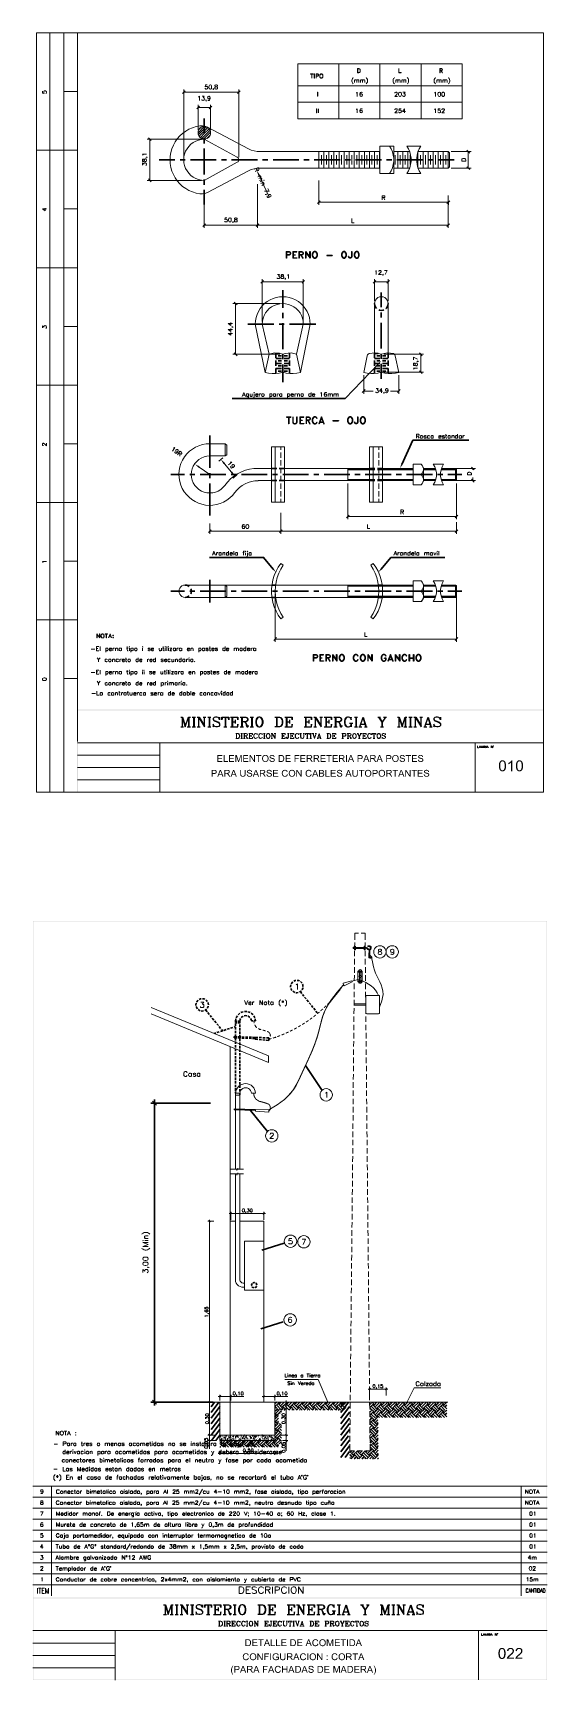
# Model space of a CAD drawing. Header units: millimetres. Extents: x 7 to 3083, y -677 to 294.
# Drawn here: x 2887 to 3083, y -337 to 294 of the extents above; entities that cross this region are included whole.
import ezdxf

# ---------------------------------------------------------------- set-up
doc = ezdxf.new("R2010")
doc.units = ezdxf.units.MM
for name, color, linetype, lineweight in [('DGE_CONTORNOS', 7, 'Continuous', 0), ('DGE_DATOS', 7, 'Continuous', 0), ('DGE_RELLENO', 7, 'Continuous', 0)]:
    doc.layers.add(name, color=color, linetype=linetype, lineweight=lineweight)

# ---------------------------------------------------------------- blocks, each defined once
blk = doc.blocks.new('DGE_BT_010')
at = {"layer": 'DGE_RELLENO', "true_color": 0x000000}
for points in [[(93.4297, 239.4657), (92.7947, 239.1694), (92.2443, 241.2437)], [(138.557, 167.372), (138.938, 167.0334), (139.8693, 168.3457)], [(70.3157, 127.9597), (69.9347, 127.4094), (68.4107, 128.891)], [(80.0947, 129.2297), (79.5443, 128.764), (78.486, 130.5844)], [(147.9127, 128.51), (147.447, 128.7217), (147.0237, 127.1977)], [(82.8463, 125.9277), (82.296, 125.5044), (83.947, 124.1074)], [(98.298, 88.4627), (98.7213, 88.759), (99.5257, 87.4044)], [(139.9963, 88.4627), (139.573, 88.759), (138.7687, 87.4044)], [(23.4527, 34.8263), (23.7067, 34.5723), (201.9723, 34.8263)], [(23.4527, 3.2456), (23.7067, 34.5723), (23.4527, 34.8263)], [(23.7067, 3.3726), (23.4527, 3.2456), (23.7067, 34.5723)], [(23.7067, 34.5723), (201.9723, 34.8263), (201.8453, 34.5723)], [(201.9723, 34.8263), (201.8453, 34.5723), (201.9723, 34.6993)], [(201.9723, 34.6993), (201.8453, 34.5723), (201.9723, 3.2456)], [(201.8453, 34.5723), (201.9723, 3.2456), (201.8453, 3.3726)], [(78.994, 17.4273), (77.1313, 17.4273), (77.1313, 14.8026), (79.0787, 14.8026), (79.0787, 15.0989), (77.47, 15.0989), (77.47, 15.988), (78.9093, 15.988), (78.9093, 16.2843), (77.47, 16.2843), (77.47, 17.0886), (78.994, 17.0886)], [(79.883, 17.4273), (79.5443, 17.4273), (79.5443, 14.8026), (81.1953, 14.8026), (81.1953, 15.0989), (79.883, 15.0989)], [(83.439, 17.4273), (81.5763, 17.4273), (81.5763, 14.8026), (83.5237, 14.8026), (83.5237, 15.0989), (81.915, 15.0989), (81.915, 15.988), (83.3543, 15.988), (83.3543, 16.2843), (81.915, 16.2843), (81.915, 17.0886), (83.439, 17.0886)], [(84.5397, 17.4273), (83.9893, 17.4273), (83.9893, 14.8026), (84.328, 14.8026), (84.328, 17.0039)], [(84.5397, 17.4273), (84.328, 17.0039), (85.09, 14.8026), (85.2593, 15.1836), (85.2593, 15.2683), (85.217, 15.3106), (85.217, 15.3953), (85.1747, 15.4799), (85.1323, 15.5646)], [(86.487, 17.4273), (86.0213, 17.4273), (85.3863, 15.607), (85.3863, 15.5223), (85.344, 15.4376), (85.3017, 15.3529), (85.3017, 15.2259), (85.2593, 15.1836), (85.09, 14.8026), (85.3863, 14.8026), (86.1483, 17.0039)], [(86.487, 17.4273), (86.1483, 17.0039), (86.1483, 14.8026), (86.487, 14.8026)], [(88.9, 17.4273), (87.0373, 17.4273), (87.0373, 14.8026), (88.9847, 14.8026), (88.9847, 15.0989), (87.376, 15.0989), (87.376, 15.988), (88.8153, 15.988), (88.8153, 16.2843), (87.376, 16.2843), (87.376, 17.0886), (88.9, 17.0886)], [(89.8313, 17.4273), (89.4927, 17.4273), (89.4927, 14.8026), (89.789, 14.8026), (89.789, 16.8346)], [(89.8313, 17.4273), (89.789, 16.8346), (91.186, 14.8026), (91.186, 15.3529)], [(91.5247, 17.4273), (91.186, 17.4273), (91.186, 14.8026), (91.5247, 14.8026)], [(93.98, 17.4273), (91.9057, 17.4273), (91.9057, 17.0886), (92.7523, 17.0886), (92.7523, 14.8026), (93.091, 14.8026), (93.091, 17.0886), (93.98, 17.0886)], [(94.6997, 17.1733), (94.6573, 17.131), (94.5727, 17.0886), (94.5727, 17.0463), (94.5303, 17.0039), (94.488, 16.9616), (94.4457, 16.9193), (94.4033, 16.8346), (94.4033, 16.7923), (94.361, 16.7499), (94.3187, 16.6653), (94.3187, 16.5806), (94.2763, 16.5383), (94.2763, 16.3689), (94.234, 16.3266), (94.234, 15.9033), (94.2763, 15.8186), (94.2763, 15.6916), (94.3187, 15.607), (94.3187, 15.5646), (94.361, 15.4799), (94.4033, 15.4376), (94.4033, 15.3953), (94.4457, 15.3529), (94.488, 15.2683), (94.5303, 15.2259), (94.5727, 15.1836), (94.615, 15.0989), (94.6573, 15.0566), (94.6997, 15.0143), (94.7843, 14.972), (94.8267, 14.9296), (94.869, 14.9296), (94.9113, 14.8873), (94.996, 14.8449), (95.0383, 14.8449), (95.123, 14.8026), (95.2077, 14.8026), (95.25, 14.7603), (95.504, 14.7603), (95.7157, 14.7603), (95.8003, 14.8026), (95.8427, 14.8026), (95.9273, 14.8449), (95.9697, 14.8449), (96.0543, 14.8873), (96.139, 14.9296), (96.1813, 14.972), (96.266, 15.0143), (96.3083, 15.0566), (95.3347, 15.0566), (95.25, 15.0989), (95.2077, 15.0989), (95.123, 15.1413), (95.0807, 15.1413), (94.996, 15.1836), (94.9537, 15.2259), (94.9113, 15.2683), (94.869, 15.3106), (94.8267, 15.3529), (94.7843, 15.3953), (94.742, 15.4376), (94.742, 15.4799), (94.6997, 15.5646), (94.6573, 15.607), (94.6573, 15.6916), (94.615, 15.7763), (94.615, 16.4536), (94.6573, 16.5383), (94.6573, 16.5806), (94.6997, 16.6653), (94.742, 16.7076), (94.742, 16.7499), (94.7843, 16.8346), (94.8267, 16.8769), (94.869, 16.9193), (94.9113, 16.9616), (94.9537, 17.0039), (95.0383, 17.0463), (95.0807, 17.0463), (95.123, 17.0886), (95.2077, 17.131), (95.3347, 17.131), (95.4193, 17.1733), (95.504, 17.1733)], [(95.504, 17.4696), (95.4193, 17.4696), (95.3347, 17.4273), (95.123, 17.4273), (95.0383, 17.3849), (94.996, 17.3426), (94.9113, 17.3426), (94.869, 17.3003), (94.7843, 17.2579), (94.742, 17.2156), (94.6997, 17.1733), (95.5463, 17.1733), (95.631, 17.131), (95.758, 17.131), (95.8427, 17.0886), (95.885, 17.0463), (95.9697, 17.0463), (96.012, 17.0039), (96.0543, 16.9616), (96.0967, 16.9193), (96.139, 16.8346), (96.1813, 16.7923), (96.2237, 16.7076), (96.266, 16.6653), (96.3083, 16.623), (96.3083, 16.5383), (96.3507, 16.4959), (96.3507, 16.2419), (96.393, 16.1996), (96.393, 15.9456), (96.3507, 15.8609), (96.3507, 15.7339), (96.3083, 15.6493), (96.3083, 15.607), (96.266, 15.5223), (96.2237, 15.4799), (96.2237, 15.4376), (96.1813, 15.3953), (96.139, 15.3106), (96.0543, 15.2683), (96.012, 15.2259), (95.9697, 15.1836), (95.885, 15.1413), (95.8427, 15.0989), (95.758, 15.0989), (95.7157, 15.0566), (95.504, 15.0566), (96.3083, 15.0566), (96.3507, 15.0989), (96.393, 15.1413), (96.4353, 15.2259), (96.4777, 15.2683), (96.52, 15.3106), (96.5623, 15.3953), (96.6047, 15.4799), (96.647, 15.5223), (96.647, 15.607), (96.6893, 15.6493), (96.6893, 15.8186), (96.7317, 15.8609), (96.7317, 16.3266), (96.6893, 16.4113), (96.6893, 16.5383), (96.647, 16.623), (96.647, 16.6653), (96.6047, 16.7499), (96.5623, 16.7923), (96.5623, 16.8346), (96.52, 16.8769), (96.52, 16.9616), (96.4777, 17.0039), (96.393, 17.0463), (96.3507, 17.0886), (96.3083, 17.1733), (96.266, 17.2156), (96.1813, 17.2579), (96.139, 17.3003), (96.0967, 17.3003), (96.0543, 17.3426), (95.9697, 17.3426), (95.9273, 17.3849), (95.8427, 17.4273), (95.631, 17.4273), (95.5463, 17.4696)], [(97.3667, 15.6493), (97.028, 15.6493), (97.028, 15.4799), (97.0703, 15.4376), (97.0703, 15.3529), (97.1127, 15.3106), (97.1127, 15.2259), (97.155, 15.1836), (97.1973, 15.1413), (97.2397, 15.0566), (98.1287, 15.0566), (98.0017, 15.0566), (97.917, 15.0989), (97.8323, 15.0989), (97.79, 15.1413), (97.7053, 15.1413), (97.663, 15.1836), (97.6207, 15.2259), (97.536, 15.2683), (97.4937, 15.3106), (97.4513, 15.3529), (97.4513, 15.3953), (97.409, 15.4376), (97.3667, 15.5223), (97.3667, 15.607)], [(98.044, 17.4696), (97.9593, 17.4696), (97.917, 17.4273), (97.7053, 17.4273), (97.6207, 17.3849), (97.5783, 17.3849), (97.4937, 17.3426), (97.4513, 17.3003), (97.3667, 17.2579), (97.3243, 17.2156), (97.282, 17.1733), (97.2397, 17.0886), (97.1973, 17.0886), (97.1973, 17.0039), (97.155, 16.9616), (97.155, 16.8769), (97.1127, 16.7923), (97.1127, 16.6653), (97.155, 16.623), (97.155, 16.5383), (97.1973, 16.4536), (97.1973, 16.4113), (97.2397, 16.4113), (97.2397, 16.3266), (97.3243, 16.2843), (97.3667, 16.2419), (97.409, 16.1996), (97.4937, 16.1573), (97.536, 16.1573), (97.6207, 16.115), (97.663, 16.115), (97.7477, 16.0726), (97.8323, 16.0726), (97.917, 16.0303), (98.0017, 15.988), (98.044, 15.988), (98.171, 15.9456), (98.298, 15.9456), (98.3827, 15.9033), (98.425, 15.9033), (98.4673, 15.8609), (98.552, 15.8609), (98.5943, 15.8186), (98.6367, 15.7763), (98.679, 15.7339), (98.7213, 15.6916), (98.7213, 15.6493), (98.7637, 15.5646), (98.7637, 15.4376), (98.7213, 15.3529), (98.679, 15.2683), (98.6367, 15.2259), (98.5943, 15.1836), (98.552, 15.1413), (98.4673, 15.1413), (98.425, 15.0989), (98.3403, 15.0989), (98.2557, 15.0566), (97.2397, 15.0566), (97.282, 15.0143), (97.3667, 14.972), (97.409, 14.9296), (97.4937, 14.8873), (97.536, 14.8449), (97.6207, 14.8449), (97.7053, 14.8026), (97.8323, 14.8026), (97.8747, 14.7603), (98.1287, 14.7603), (98.3827, 14.7603), (98.425, 14.8026), (98.5097, 14.8026), (98.552, 14.8449), (98.6367, 14.8449), (98.6367, 14.8873), (98.7213, 14.8873), (98.7637, 14.9296), (98.8483, 14.972), (98.8907, 15.0566), (98.933, 15.0989), (98.9753, 15.1413), (99.0177, 15.1836), (99.06, 15.2683), (99.06, 15.3106), (99.1023, 15.3953), (99.1023, 15.6493), (99.06, 15.7339), (99.06, 15.7763), (99.0177, 15.8609), (98.9753, 15.9033), (98.933, 15.9456), (98.8907, 16.0303), (98.8483, 16.0726), (98.806, 16.115), (98.7213, 16.1573), (98.6367, 16.1573), (98.6367, 16.1996), (98.552, 16.1996), (98.4673, 16.2419), (98.425, 16.2419), (98.3403, 16.2843), (98.2557, 16.2843), (98.171, 16.3266), (98.0863, 16.3266), (98.0017, 16.3689), (97.917, 16.3689), (97.8323, 16.4113), (97.7477, 16.4113), (97.663, 16.4536), (97.6207, 16.4959), (97.5783, 16.4959), (97.536, 16.5383), (97.536, 16.5806), (97.4937, 16.623), (97.4513, 16.6653), (97.4513, 16.8769), (97.4937, 16.9193), (97.536, 17.0039), (97.5783, 17.0463), (97.6207, 17.0463), (97.663, 17.0886), (97.7477, 17.0886), (97.79, 17.131), (98.8483, 17.131), (98.806, 17.2156), (98.7213, 17.2579), (98.679, 17.3003), (98.6367, 17.3426), (98.552, 17.3426), (98.552, 17.3849), (98.4673, 17.3849), (98.425, 17.4273), (98.2133, 17.4273), (98.1287, 17.4696)], [(98.8483, 17.131), (98.044, 17.131), (98.3403, 17.131), (98.3827, 17.0886), (98.4673, 17.0463), (98.5097, 17.0039), (98.552, 16.9616), (98.5943, 16.9193), (98.6367, 16.8769), (98.6367, 16.7923), (98.679, 16.7499), (98.679, 16.6653), (99.0177, 16.6653), (99.0177, 16.8346), (98.9753, 16.8769), (98.9753, 16.9616), (98.933, 17.0039), (98.8907, 17.0886)], [(101.473, 17.4273), (100.584, 17.4273), (100.584, 14.8026), (101.8117, 14.8026), (101.854, 14.8449), (101.981, 14.8449), (102.0657, 14.8873), (102.108, 14.9296), (102.1927, 14.9296), (102.235, 14.972), (102.2773, 15.0143), (102.3197, 15.0566), (102.362, 15.0989), (100.9227, 15.0989), (100.9227, 17.0886), (101.473, 17.0886), (102.362, 17.131), (102.3197, 17.1733), (102.2773, 17.2156), (102.1927, 17.2579), (102.1503, 17.3003), (102.0657, 17.3426), (102.0233, 17.3426), (101.9387, 17.3849), (101.6423, 17.3849), (101.5577, 17.4273)], [(102.362, 17.131), (101.473, 17.0886), (101.8117, 17.0886), (101.854, 17.0463), (101.9387, 17.0463), (101.981, 17.0039), (102.0233, 16.9616), (102.108, 16.9193), (102.1503, 16.8769), (102.1927, 16.8346), (102.235, 16.7499), (102.2773, 16.7076), (102.2773, 16.6653), (102.3197, 16.5806), (102.3197, 16.5383), (102.362, 16.4536), (102.362, 15.8186), (102.3197, 15.7339), (102.3197, 15.607), (102.2773, 15.607), (102.2773, 15.5223), (102.235, 15.4376), (102.1927, 15.3953), (102.1503, 15.3529), (102.108, 15.3106), (102.0657, 15.2683), (102.0233, 15.2259), (101.9387, 15.1836), (101.854, 15.1413), (101.727, 15.1413), (101.6423, 15.0989), (100.9227, 15.0989), (102.362, 15.0989), (102.4467, 15.1413), (102.489, 15.2259), (102.489, 15.2683), (102.5313, 15.3106), (102.5737, 15.3953), (102.616, 15.4376), (102.616, 15.5223), (102.6583, 15.607), (102.6583, 15.6916), (102.7007, 15.7339), (102.7007, 16.0303), (102.743, 16.115), (102.743, 16.1573), (102.7007, 16.2419), (102.7007, 16.4536), (102.6583, 16.5383), (102.6583, 16.6653), (102.616, 16.7499), (102.616, 16.7923), (102.5737, 16.8346), (102.5313, 16.9193), (102.489, 16.9616), (102.4467, 17.0463), (102.4043, 17.0886)], [(105.1137, 17.4273), (103.251, 17.4273), (103.251, 14.8026), (105.1983, 14.8026), (105.1983, 15.0989), (103.5897, 15.0989), (103.5897, 15.988), (105.029, 15.988), (105.029, 16.2843), (103.5897, 16.2843), (103.5897, 17.0886), (105.1137, 17.0886)], [(108.458, 17.4273), (106.68, 17.4273), (106.68, 14.8026), (107.0187, 14.8026), (107.0187, 15.988), (108.2463, 15.988), (108.2463, 16.2843), (107.0187, 16.2843), (107.0187, 17.0886), (108.458, 17.0886)], [(110.744, 17.4273), (108.8813, 17.4273), (108.8813, 14.8026), (110.8287, 14.8026), (110.8287, 15.0989), (109.22, 15.0989), (109.22, 15.988), (110.6593, 15.988), (110.6593, 16.2843), (109.22, 16.2843), (109.22, 17.0886), (110.744, 17.0886)], [(112.4797, 17.4273), (111.3367, 17.4273), (111.3367, 14.8026), (111.6753, 14.8026), (111.6753, 15.9456), (112.0563, 15.9456), (112.6913, 15.988), (112.7337, 15.988), (112.8183, 16.0303), (112.903, 16.0303), (112.9453, 16.0726), (113.03, 16.0726), (113.0723, 16.115), (113.157, 16.1573), (113.1993, 16.1996), (113.2417, 16.2419), (111.6753, 16.2419), (111.6753, 17.131), (112.4797, 17.131), (113.2417, 17.1733), (113.1993, 17.2156), (113.1147, 17.2579), (113.0723, 17.3003), (113.03, 17.3426), (112.9453, 17.3426), (112.8607, 17.3849), (112.649, 17.3849), (112.5643, 17.4273)], [(113.2417, 17.1733), (112.4797, 17.131), (112.6067, 17.131), (112.6913, 17.0886), (112.776, 17.0886), (112.8183, 17.0463), (112.8607, 17.0463), (112.903, 17.0039), (112.9453, 16.9616), (112.9877, 16.9193), (113.03, 16.8346), (113.03, 16.7923), (113.0723, 16.7076), (113.0723, 16.6653), (113.03, 16.5806), (113.03, 16.5383), (112.9877, 16.4536), (112.9453, 16.4113), (112.903, 16.3689), (112.8607, 16.3266), (112.776, 16.3266), (112.776, 16.2843), (112.5643, 16.2843), (112.4797, 16.2419), (111.6753, 16.2419), (113.2417, 16.2419), (113.284, 16.2843), (113.3263, 16.3689), (113.3687, 16.4113), (113.3687, 16.4959), (113.411, 16.5383), (113.411, 16.8346), (113.3687, 16.8769), (113.3687, 16.9616), (113.3263, 17.0463), (113.284, 17.0886), (113.284, 17.131)], [(112.6913, 15.988), (112.0563, 15.9456), (112.3103, 15.9456), (112.3527, 15.9033), (112.4373, 15.8609), (112.4797, 15.8186), (112.522, 15.7763), (112.6067, 15.6916), (112.649, 15.6493), (112.649, 15.607), (112.6913, 15.5646), (112.7337, 15.4799), (112.776, 15.4376), (112.8607, 15.3529), (113.1993, 14.8026), (113.6227, 14.8026), (113.157, 15.5223), (113.1147, 15.607), (113.0723, 15.6493), (113.03, 15.6916), (112.9877, 15.7763), (112.9453, 15.8186), (112.903, 15.8609), (112.8607, 15.8609), (112.8183, 15.9033), (112.7337, 15.9456)], [(115.1043, 17.4273), (113.9613, 17.4273), (113.9613, 14.8026), (114.3, 14.8026), (114.3, 15.9456), (114.681, 15.9456), (115.316, 15.988), (115.3583, 15.988), (115.443, 16.0303), (115.5277, 16.0303), (115.57, 16.0726), (115.6547, 16.0726), (115.697, 16.115), (115.7817, 16.1573), (115.824, 16.1996), (115.8663, 16.2419), (114.3, 16.2419), (114.3, 17.131), (115.1043, 17.131), (115.8663, 17.1733), (115.824, 17.2156), (115.7393, 17.2579), (115.697, 17.3003), (115.6547, 17.3426), (115.57, 17.3426), (115.4853, 17.3849), (115.2737, 17.3849), (115.189, 17.4273)], [(115.8663, 17.1733), (115.1043, 17.131), (115.2313, 17.131), (115.316, 17.0886), (115.4007, 17.0886), (115.443, 17.0463), (115.4853, 17.0463), (115.5277, 17.0039), (115.57, 16.9616), (115.6123, 16.9193), (115.6547, 16.8346), (115.6547, 16.7923), (115.697, 16.7076), (115.697, 16.6653), (115.6547, 16.5806), (115.6547, 16.5383), (115.6123, 16.4536), (115.57, 16.4113), (115.5277, 16.3689), (115.4853, 16.3266), (115.4007, 16.3266), (115.4007, 16.2843), (115.189, 16.2843), (115.1043, 16.2419), (114.3, 16.2419), (115.8663, 16.2419), (115.9087, 16.2843), (115.951, 16.3689), (115.9933, 16.4113), (115.9933, 16.4959), (116.0357, 16.5383), (116.0357, 16.8346), (115.9933, 16.8769), (115.9933, 16.9616), (115.951, 17.0463), (115.9087, 17.0886), (115.9087, 17.131)], [(115.316, 15.988), (114.681, 15.9456), (114.935, 15.9456), (114.9773, 15.9033), (115.062, 15.8609), (115.1043, 15.8186), (115.1467, 15.7763), (115.2313, 15.6916), (115.2737, 15.6493), (115.2737, 15.607), (115.316, 15.5646), (115.3583, 15.4799), (115.4007, 15.4376), (115.4853, 15.3529), (115.824, 14.8026), (116.2473, 14.8026), (115.7817, 15.5223), (115.7393, 15.607), (115.697, 15.6493), (115.6547, 15.6916), (115.6123, 15.7763), (115.57, 15.8186), (115.5277, 15.8609), (115.4853, 15.8609), (115.443, 15.9033), (115.3583, 15.9456)], [(118.491, 17.4273), (116.6283, 17.4273), (116.6283, 14.8026), (118.5757, 14.8026), (118.5757, 15.0989), (116.967, 15.0989), (116.967, 15.988), (118.4063, 15.988), (118.4063, 16.2843), (116.967, 16.2843), (116.967, 17.0886), (118.491, 17.0886)], [(120.904, 17.4273), (118.8297, 17.4273), (118.8297, 17.0886), (119.6763, 17.0886), (119.6763, 14.8026), (120.015, 14.8026), (120.015, 17.0886), (120.904, 17.0886)], [(123.1477, 17.4273), (121.285, 17.4273), (121.285, 14.8026), (123.2323, 14.8026), (123.2323, 15.0989), (121.6237, 15.0989), (121.6237, 15.988), (123.063, 15.988), (123.063, 16.2843), (121.6237, 16.2843), (121.6237, 17.0886), (123.1477, 17.0886)], [(124.841, 17.4273), (123.698, 17.4273), (123.698, 14.8026), (124.0367, 14.8026), (124.0367, 15.9456), (124.4177, 15.9456), (125.0527, 15.988), (125.095, 15.988), (125.1797, 16.0303), (125.2643, 16.0303), (125.3067, 16.0726), (125.3913, 16.0726), (125.4337, 16.115), (125.5183, 16.1573), (125.5607, 16.1996), (125.603, 16.2419), (124.0367, 16.2419), (124.0367, 17.131), (124.841, 17.131), (125.603, 17.1733), (125.5607, 17.2156), (125.476, 17.2579), (125.4337, 17.3003), (125.3913, 17.3426), (125.3067, 17.3426), (125.222, 17.3849), (125.0103, 17.3849), (124.9257, 17.4273)], [(125.603, 17.1733), (124.841, 17.131), (124.968, 17.131), (125.0527, 17.0886), (125.1373, 17.0886), (125.1797, 17.0463), (125.222, 17.0463), (125.2643, 17.0039), (125.3067, 16.9616), (125.349, 16.9193), (125.3913, 16.8346), (125.3913, 16.7923), (125.4337, 16.7076), (125.4337, 16.6653), (125.3913, 16.5806), (125.3913, 16.5383), (125.349, 16.4536), (125.3067, 16.4113), (125.2643, 16.3689), (125.222, 16.3266), (125.1373, 16.3266), (125.1373, 16.2843), (124.9257, 16.2843), (124.841, 16.2419), (124.0367, 16.2419), (125.603, 16.2419), (125.6453, 16.2843), (125.6877, 16.3689), (125.73, 16.4113), (125.73, 16.4959), (125.7723, 16.5383), (125.7723, 16.8346), (125.73, 16.8769), (125.73, 16.9616), (125.6877, 17.0463), (125.6453, 17.0886), (125.6453, 17.131)], [(125.0527, 15.988), (124.4177, 15.9456), (124.6717, 15.9456), (124.714, 15.9033), (124.7987, 15.8609), (124.841, 15.8186), (124.8833, 15.7763), (124.968, 15.6916), (125.0103, 15.6493), (125.0103, 15.607), (125.0527, 15.5646), (125.095, 15.4799), (125.1373, 15.4376), (125.222, 15.3529), (125.5607, 14.8026), (125.984, 14.8026), (125.5183, 15.5223), (125.476, 15.607), (125.4337, 15.6493), (125.3913, 15.6916), (125.349, 15.7763), (125.3067, 15.8186), (125.2643, 15.8609), (125.222, 15.8609), (125.1797, 15.9033), (125.095, 15.9456)], [(126.4073, 17.4273), (126.746, 17.4273), (126.746, 14.8026), (126.4073, 14.8026), (126.4073, 17.4273)], [(128.397, 17.4273), (128.0583, 17.4273), (127.0423, 14.8026), (127.4233, 14.8026), (127.6773, 15.607), (128.778, 15.607), (127.8043, 15.8609), (128.0583, 16.623), (128.0583, 16.6653), (128.1007, 16.7076), (128.143, 16.7923), (128.143, 16.8346), (128.1853, 16.9193), (128.1853, 17.0463), (128.2277, 17.131)], [(128.397, 17.4273), (128.2277, 17.131), (128.2277, 17.0463), (128.27, 16.9616), (128.27, 16.9193), (128.3123, 16.8346), (128.3547, 16.7499), (128.3547, 16.6653), (128.397, 16.5806), (128.6933, 15.8609), (127.8043, 15.8609), (128.778, 15.607), (129.0743, 14.8026), (129.4553, 14.8026)], [(131.7413, 17.4273), (130.7677, 17.4273), (130.7677, 14.8026), (131.1063, 14.8026), (131.1063, 15.8609), (131.9953, 15.8609), (132.08, 15.9033), (132.207, 15.9033), (132.2917, 15.9456), (132.334, 15.9456), (132.3763, 15.988), (132.461, 16.0303), (132.5033, 16.0726), (132.5457, 16.0726), (132.5457, 16.115), (131.1063, 16.1573), (131.1063, 17.0886), (131.7837, 17.0886), (132.588, 17.131), (132.5457, 17.1733), (132.5033, 17.2156), (132.461, 17.2579), (132.4187, 17.3003), (132.334, 17.3003), (132.2917, 17.3426), (132.207, 17.3849), (132.1223, 17.3849), (131.9107, 17.3849), (131.826, 17.4273)], [(132.588, 17.131), (131.7837, 17.0886), (132.08, 17.0886), (132.1223, 17.0463), (132.207, 17.0039), (132.2493, 16.9616), (132.2917, 16.9193), (132.334, 16.8769), (132.3763, 16.7923), (132.3763, 16.4536), (132.334, 16.4113), (132.2917, 16.3266), (132.2493, 16.2843), (132.207, 16.2419), (132.1647, 16.2419), (132.08, 16.1996), (131.953, 16.1996), (131.8683, 16.1573), (131.1063, 16.1573), (132.5457, 16.115), (132.588, 16.1996), (132.6303, 16.2419), (132.6727, 16.2843), (132.715, 16.3689), (132.715, 16.4959), (132.7573, 16.5806), (132.7573, 16.7499), (132.715, 16.7923), (132.715, 16.8769), (132.6727, 16.9616), (132.6727, 17.0039), (132.6303, 17.0463)], [(134.2813, 17.4273), (133.9427, 17.4273), (132.9267, 14.8026), (133.3077, 14.8026), (133.5617, 15.607), (134.6623, 15.607), (133.6887, 15.8609), (133.9427, 16.623), (133.9427, 16.6653), (133.985, 16.7076), (134.0273, 16.7923), (134.0273, 16.8346), (134.0697, 16.9193), (134.0697, 17.0463), (134.112, 17.131)], [(134.2813, 17.4273), (134.112, 17.131), (134.112, 17.0463), (134.1543, 16.9616), (134.1543, 16.9193), (134.1967, 16.8346), (134.239, 16.7499), (134.239, 16.6653), (134.2813, 16.5806), (134.5777, 15.8609), (133.6887, 15.8609), (134.6623, 15.607), (134.9587, 14.8026), (135.3397, 14.8026)], [(136.779, 17.4273), (135.636, 17.4273), (135.636, 14.8026), (135.9747, 14.8026), (135.9747, 15.9456), (136.3557, 15.9456), (136.9907, 15.988), (137.033, 15.988), (137.1177, 16.0303), (137.2023, 16.0303), (137.2447, 16.0726), (137.3293, 16.0726), (137.3717, 16.115), (137.4563, 16.1573), (137.4987, 16.1996), (137.541, 16.2419), (135.9747, 16.2419), (135.9747, 17.131), (136.779, 17.131), (137.541, 17.1733), (137.4987, 17.2156), (137.414, 17.2579), (137.3717, 17.3003), (137.3293, 17.3426), (137.2447, 17.3426), (137.16, 17.3849), (136.9483, 17.3849), (136.8637, 17.4273)], [(137.541, 17.1733), (136.779, 17.131), (136.906, 17.131), (136.9907, 17.0886), (137.0753, 17.0886), (137.1177, 17.0463), (137.16, 17.0463), (137.2023, 17.0039), (137.2447, 16.9616), (137.287, 16.9193), (137.3293, 16.8346), (137.3293, 16.7923), (137.3717, 16.7076), (137.3717, 16.6653), (137.3293, 16.5806), (137.3293, 16.5383), (137.287, 16.4536), (137.2447, 16.4113), (137.2023, 16.3689), (137.16, 16.3266), (137.0753, 16.3266), (137.0753, 16.2843), (136.8637, 16.2843), (136.779, 16.2419), (135.9747, 16.2419), (137.541, 16.2419), (137.5833, 16.2843), (137.6257, 16.3689), (137.668, 16.4113), (137.668, 16.4959), (137.7103, 16.5383), (137.7103, 16.8346), (137.668, 16.8769), (137.668, 16.9616), (137.6257, 17.0463), (137.5833, 17.0886), (137.5833, 17.131)], [(136.9907, 15.988), (136.3557, 15.9456), (136.6097, 15.9456), (136.652, 15.9033), (136.7367, 15.8609), (136.779, 15.8186), (136.8213, 15.7763), (136.906, 15.6916), (136.9483, 15.6493), (136.9483, 15.607), (136.9907, 15.5646), (137.033, 15.4799), (137.0753, 15.4376), (137.16, 15.3529), (137.4987, 14.8026), (137.922, 14.8026), (137.4563, 15.5223), (137.414, 15.607), (137.3717, 15.6493), (137.3293, 15.6916), (137.287, 15.7763), (137.2447, 15.8186), (137.2023, 15.8609), (137.16, 15.8609), (137.1177, 15.9033), (137.033, 15.9456)], [(139.3613, 17.4273), (139.0227, 17.4273), (138.0067, 14.8026), (138.3877, 14.8026), (138.6417, 15.607), (139.7423, 15.607), (138.7687, 15.8609), (139.0227, 16.623), (139.0227, 16.6653), (139.065, 16.7076), (139.1073, 16.7923), (139.1073, 16.8346), (139.1497, 16.9193), (139.1497, 17.0463), (139.192, 17.131)], [(139.3613, 17.4273), (139.192, 17.131), (139.192, 17.0463), (139.2343, 16.9616), (139.2343, 16.9193), (139.2767, 16.8346), (139.319, 16.7499), (139.319, 16.6653), (139.3613, 16.5806), (139.6577, 15.8609), (138.7687, 15.8609), (139.7423, 15.607), (140.0387, 14.8026), (140.4197, 14.8026)], [(142.7057, 17.4273), (141.732, 17.4273), (141.732, 14.8026), (142.0707, 14.8026), (142.0707, 15.8609), (142.9597, 15.8609), (143.0443, 15.9033), (143.1713, 15.9033), (143.256, 15.9456), (143.2983, 15.9456), (143.3407, 15.988), (143.4253, 16.0303), (143.4677, 16.0726), (143.51, 16.0726), (143.51, 16.115), (142.0707, 16.1573), (142.0707, 17.0886), (142.748, 17.0886), (143.5523, 17.131), (143.51, 17.1733), (143.4677, 17.2156), (143.4253, 17.2579), (143.383, 17.3003), (143.2983, 17.3003), (143.256, 17.3426), (143.1713, 17.3849), (143.0867, 17.3849), (142.875, 17.3849), (142.7903, 17.4273)], [(143.5523, 17.131), (142.748, 17.0886), (143.0443, 17.0886), (143.0867, 17.0463), (143.1713, 17.0039), (143.2137, 16.9616), (143.256, 16.9193), (143.2983, 16.8769), (143.3407, 16.7923), (143.3407, 16.4536), (143.2983, 16.4113), (143.256, 16.3266), (143.2137, 16.2843), (143.1713, 16.2419), (143.129, 16.2419), (143.0443, 16.1996), (142.9173, 16.1996), (142.8327, 16.1573), (142.0707, 16.1573), (143.51, 16.115), (143.5523, 16.1996), (143.5947, 16.2419), (143.637, 16.2843), (143.6793, 16.3689), (143.6793, 16.4959), (143.7217, 16.5806), (143.7217, 16.7499), (143.6793, 16.7923), (143.6793, 16.8769), (143.637, 16.9616), (143.637, 17.0039), (143.5947, 17.0463)], [(144.4837, 17.1733), (144.4413, 17.131), (144.3567, 17.0886), (144.3567, 17.0463), (144.3143, 17.0039), (144.272, 16.9616), (144.2297, 16.9193), (144.1873, 16.8346), (144.1873, 16.7923), (144.145, 16.7499), (144.1027, 16.6653), (144.1027, 16.5806), (144.0603, 16.5383), (144.0603, 16.3689), (144.018, 16.3266), (144.018, 15.9033), (144.0603, 15.8186), (144.0603, 15.6916), (144.1027, 15.607), (144.1027, 15.5646), (144.145, 15.4799), (144.1873, 15.4376), (144.1873, 15.3953), (144.2297, 15.3529), (144.272, 15.2683), (144.3143, 15.2259), (144.3567, 15.1836), (144.399, 15.0989), (144.4413, 15.0566), (144.4837, 15.0143), (144.5683, 14.972), (144.6107, 14.9296), (144.653, 14.9296), (144.6953, 14.8873), (144.78, 14.8449), (144.8223, 14.8449), (144.907, 14.8026), (144.9917, 14.8026), (145.034, 14.7603), (145.288, 14.7603), (145.4997, 14.7603), (145.5843, 14.8026), (145.6267, 14.8026), (145.7113, 14.8449), (145.7537, 14.8449), (145.8383, 14.8873), (145.923, 14.9296), (145.9653, 14.972), (146.05, 15.0143), (146.0923, 15.0566), (145.1187, 15.0566), (145.034, 15.0989), (144.9917, 15.0989), (144.907, 15.1413), (144.8647, 15.1413), (144.78, 15.1836), (144.7377, 15.2259), (144.6953, 15.2683), (144.653, 15.3106), (144.6107, 15.3529), (144.5683, 15.3953), (144.526, 15.4376), (144.526, 15.4799), (144.4837, 15.5646), (144.4413, 15.607), (144.4413, 15.6916), (144.399, 15.7763), (144.399, 16.4536), (144.4413, 16.5383), (144.4413, 16.5806), (144.4837, 16.6653), (144.526, 16.7076), (144.526, 16.7499), (144.5683, 16.8346), (144.6107, 16.8769), (144.653, 16.9193), (144.6953, 16.9616), (144.7377, 17.0039), (144.8223, 17.0463), (144.8647, 17.0463), (144.907, 17.0886), (144.9917, 17.131), (145.1187, 17.131), (145.2033, 17.1733), (145.288, 17.1733)], [(145.288, 17.4696), (145.2033, 17.4696), (145.1187, 17.4273), (144.907, 17.4273), (144.8223, 17.3849), (144.78, 17.3426), (144.6953, 17.3426), (144.653, 17.3003), (144.5683, 17.2579), (144.526, 17.2156), (144.4837, 17.1733), (145.3303, 17.1733), (145.415, 17.131), (145.542, 17.131), (145.6267, 17.0886), (145.669, 17.0463), (145.7537, 17.0463), (145.796, 17.0039), (145.8383, 16.9616), (145.8807, 16.9193), (145.923, 16.8346), (145.9653, 16.7923), (146.0077, 16.7076), (146.05, 16.6653), (146.0923, 16.623), (146.0923, 16.5383), (146.1347, 16.4959), (146.1347, 16.2419), (146.177, 16.1996), (146.177, 15.9456), (146.1347, 15.8609), (146.1347, 15.7339), (146.0923, 15.6493), (146.0923, 15.607), (146.05, 15.5223), (146.0077, 15.4799), (146.0077, 15.4376), (145.9653, 15.3953), (145.923, 15.3106), (145.8383, 15.2683), (145.796, 15.2259), (145.7537, 15.1836), (145.669, 15.1413), (145.6267, 15.0989), (145.542, 15.0989), (145.4997, 15.0566), (145.288, 15.0566), (146.0923, 15.0566), (146.1347, 15.0989), (146.177, 15.1413), (146.2193, 15.2259), (146.2617, 15.2683), (146.304, 15.3106), (146.3463, 15.3953), (146.3887, 15.4799), (146.431, 15.5223), (146.431, 15.607), (146.4733, 15.6493), (146.4733, 15.8186), (146.5157, 15.8609), (146.5157, 16.3266), (146.4733, 16.4113), (146.4733, 16.5383), (146.431, 16.623), (146.431, 16.6653), (146.3887, 16.7499), (146.3463, 16.7923), (146.3463, 16.8346), (146.304, 16.8769), (146.304, 16.9616), (146.2617, 17.0039), (146.177, 17.0463), (146.1347, 17.0886), (146.0923, 17.1733), (146.05, 17.2156), (145.9653, 17.2579), (145.923, 17.3003), (145.8807, 17.3003), (145.8383, 17.3426), (145.7537, 17.3426), (145.7113, 17.3849), (145.6267, 17.4273), (145.415, 17.4273), (145.3303, 17.4696)], [(147.193, 15.6493), (146.8543, 15.6493), (146.8543, 15.4799), (146.8967, 15.4376), (146.8967, 15.3529), (146.939, 15.3106), (146.939, 15.2259), (146.9813, 15.1836), (147.0237, 15.1413), (147.066, 15.0566), (147.955, 15.0566), (147.828, 15.0566), (147.7433, 15.0989), (147.6587, 15.0989), (147.6163, 15.1413), (147.5317, 15.1413), (147.4893, 15.1836), (147.447, 15.2259), (147.3623, 15.2683), (147.32, 15.3106), (147.2777, 15.3529), (147.2777, 15.3953), (147.2353, 15.4376), (147.193, 15.5223), (147.193, 15.607)], [(147.8703, 17.4696), (147.7857, 17.4696), (147.7433, 17.4273), (147.5317, 17.4273), (147.447, 17.3849), (147.4047, 17.3849), (147.32, 17.3426), (147.2777, 17.3003), (147.193, 17.2579), (147.1507, 17.2156), (147.1083, 17.1733), (147.066, 17.0886), (147.0237, 17.0886), (147.0237, 17.0039), (146.9813, 16.9616), (146.9813, 16.8769), (146.939, 16.7923), (146.939, 16.6653), (146.9813, 16.623), (146.9813, 16.5383), (147.0237, 16.4536), (147.0237, 16.4113), (147.066, 16.4113), (147.066, 16.3266), (147.1507, 16.2843), (147.193, 16.2419), (147.2353, 16.1996), (147.32, 16.1573), (147.3623, 16.1573), (147.447, 16.115), (147.4893, 16.115), (147.574, 16.0726), (147.6587, 16.0726), (147.7433, 16.0303), (147.828, 15.988), (147.8703, 15.988), (147.9973, 15.9456), (148.1243, 15.9456), (148.209, 15.9033), (148.2513, 15.9033), (148.2937, 15.8609), (148.3783, 15.8609), (148.4207, 15.8186), (148.463, 15.7763), (148.5053, 15.7339), (148.5477, 15.6916), (148.5477, 15.6493), (148.59, 15.5646), (148.59, 15.4376), (148.5477, 15.3529), (148.5053, 15.2683), (148.463, 15.2259), (148.4207, 15.1836), (148.3783, 15.1413), (148.2937, 15.1413), (148.2513, 15.0989), (148.1667, 15.0989), (148.082, 15.0566), (147.066, 15.0566), (147.1083, 15.0143), (147.193, 14.972), (147.2353, 14.9296), (147.32, 14.8873), (147.3623, 14.8449), (147.447, 14.8449), (147.5317, 14.8026), (147.6587, 14.8026), (147.701, 14.7603), (147.955, 14.7603), (148.209, 14.7603), (148.2513, 14.8026), (148.336, 14.8026), (148.3783, 14.8449), (148.463, 14.8449), (148.463, 14.8873), (148.5477, 14.8873), (148.59, 14.9296), (148.6747, 14.972), (148.717, 15.0566), (148.7593, 15.0989), (148.8017, 15.1413), (148.844, 15.1836), (148.8863, 15.2683), (148.8863, 15.3106), (148.9287, 15.3953), (148.9287, 15.6493), (148.8863, 15.7339), (148.8863, 15.7763), (148.844, 15.8609), (148.8017, 15.9033), (148.7593, 15.9456), (148.717, 16.0303), (148.6747, 16.0726), (148.6323, 16.115), (148.5477, 16.1573), (148.463, 16.1573), (148.463, 16.1996), (148.3783, 16.1996), (148.2937, 16.2419), (148.2513, 16.2419), (148.1667, 16.2843), (148.082, 16.2843), (147.9973, 16.3266), (147.9127, 16.3266), (147.828, 16.3689), (147.7433, 16.3689), (147.6587, 16.4113), (147.574, 16.4113), (147.4893, 16.4536), (147.447, 16.4959), (147.4047, 16.4959), (147.3623, 16.5383), (147.3623, 16.5806), (147.32, 16.623), (147.2777, 16.6653), (147.2777, 16.8769), (147.32, 16.9193), (147.3623, 17.0039), (147.4047, 17.0463), (147.447, 17.0463), (147.4893, 17.0886), (147.574, 17.0886), (147.6163, 17.131), (148.6747, 17.131), (148.6323, 17.2156), (148.5477, 17.2579), (148.5053, 17.3003), (148.463, 17.3426), (148.3783, 17.3426), (148.3783, 17.3849), (148.2937, 17.3849), (148.2513, 17.4273), (148.0397, 17.4273), (147.955, 17.4696)], [(148.6747, 17.131), (147.8703, 17.131), (148.1667, 17.131), (148.209, 17.0886), (148.2937, 17.0463), (148.336, 17.0039), (148.3783, 16.9616), (148.4207, 16.9193), (148.463, 16.8769), (148.463, 16.7923), (148.5053, 16.7499), (148.5053, 16.6653), (148.844, 16.6653), (148.844, 16.8346), (148.8017, 16.8769), (148.8017, 16.9616), (148.7593, 17.0039), (148.717, 17.0886)], [(151.257, 17.4273), (149.1827, 17.4273), (149.1827, 17.0886), (150.0293, 17.0886), (150.0293, 14.8026), (150.368, 14.8026), (150.368, 17.0886), (151.257, 17.0886)], [(153.4583, 17.4273), (151.5957, 17.4273), (151.5957, 14.8026), (153.543, 14.8026), (153.543, 15.0989), (151.9343, 15.0989), (151.9343, 15.988), (153.3737, 15.988), (153.3737, 16.2843), (151.9343, 16.2843), (151.9343, 17.0886), (153.4583, 17.0886)], [(154.2203, 15.6493), (153.8817, 15.6493), (153.8817, 15.4799), (153.924, 15.4376), (153.924, 15.3529), (153.9663, 15.3106), (153.9663, 15.2259), (154.0087, 15.1836), (154.051, 15.1413), (154.0933, 15.0566), (154.9823, 15.0566), (154.8553, 15.0566), (154.7707, 15.0989), (154.686, 15.0989), (154.6437, 15.1413), (154.559, 15.1413), (154.5167, 15.1836), (154.4743, 15.2259), (154.3897, 15.2683), (154.3473, 15.3106), (154.305, 15.3529), (154.305, 15.3953), (154.2627, 15.4376), (154.2203, 15.5223), (154.2203, 15.607)], [(154.8977, 17.4696), (154.813, 17.4696), (154.7707, 17.4273), (154.559, 17.4273), (154.4743, 17.3849), (154.432, 17.3849), (154.3473, 17.3426), (154.305, 17.3003), (154.2203, 17.2579), (154.178, 17.2156), (154.1357, 17.1733), (154.0933, 17.0886), (154.051, 17.0886), (154.051, 17.0039), (154.0087, 16.9616), (154.0087, 16.8769), (153.9663, 16.7923), (153.9663, 16.6653), (154.0087, 16.623), (154.0087, 16.5383), (154.051, 16.4536), (154.051, 16.4113), (154.0933, 16.4113), (154.0933, 16.3266), (154.178, 16.2843), (154.2203, 16.2419), (154.2627, 16.1996), (154.3473, 16.1573), (154.3897, 16.1573), (154.4743, 16.115), (154.5167, 16.115), (154.6013, 16.0726), (154.686, 16.0726), (154.7707, 16.0303), (154.8553, 15.988), (154.8977, 15.988), (155.0247, 15.9456), (155.1517, 15.9456), (155.2363, 15.9033), (155.2787, 15.9033), (155.321, 15.8609), (155.4057, 15.8609), (155.448, 15.8186), (155.4903, 15.7763), (155.5327, 15.7339), (155.575, 15.6916), (155.575, 15.6493), (155.6173, 15.5646), (155.6173, 15.4376), (155.575, 15.3529), (155.5327, 15.2683), (155.4903, 15.2259), (155.448, 15.1836), (155.4057, 15.1413), (155.321, 15.1413), (155.2787, 15.0989), (155.194, 15.0989), (155.1093, 15.0566), (154.0933, 15.0566), (154.1357, 15.0143), (154.2203, 14.972), (154.2627, 14.9296), (154.3473, 14.8873), (154.3897, 14.8449), (154.4743, 14.8449), (154.559, 14.8026), (154.686, 14.8026), (154.7283, 14.7603), (154.9823, 14.7603), (155.2363, 14.7603), (155.2787, 14.8026), (155.3633, 14.8026), (155.4057, 14.8449), (155.4903, 14.8449), (155.4903, 14.8873), (155.575, 14.8873), (155.6173, 14.9296), (155.702, 14.972), (155.7443, 15.0566), (155.7867, 15.0989), (155.829, 15.1413), (155.8713, 15.1836), (155.9137, 15.2683), (155.9137, 15.3106), (155.956, 15.3953), (155.956, 15.6493), (155.9137, 15.7339), (155.9137, 15.7763), (155.8713, 15.8609), (155.829, 15.9033), (155.7867, 15.9456), (155.7443, 16.0303), (155.702, 16.0726), (155.6597, 16.115), (155.575, 16.1573), (155.4903, 16.1573), (155.4903, 16.1996), (155.4057, 16.1996), (155.321, 16.2419), (155.2787, 16.2419), (155.194, 16.2843), (155.1093, 16.2843), (155.0247, 16.3266), (154.94, 16.3266), (154.8553, 16.3689), (154.7707, 16.3689), (154.686, 16.4113), (154.6013, 16.4113), (154.5167, 16.4536), (154.4743, 16.4959), (154.432, 16.4959), (154.3897, 16.5383), (154.3897, 16.5806), (154.3473, 16.623), (154.305, 16.6653), (154.305, 16.8769), (154.3473, 16.9193), (154.3897, 17.0039), (154.432, 17.0463), (154.4743, 17.0463), (154.5167, 17.0886), (154.6013, 17.0886), (154.6437, 17.131), (155.702, 17.131), (155.6597, 17.2156), (155.575, 17.2579), (155.5327, 17.3003), (155.4903, 17.3426), (155.4057, 17.3426), (155.4057, 17.3849), (155.321, 17.3849), (155.2787, 17.4273), (155.067, 17.4273), (154.9823, 17.4696)], [(155.702, 17.131), (154.8977, 17.131), (155.194, 17.131), (155.2363, 17.0886), (155.321, 17.0463), (155.3633, 17.0039), (155.4057, 16.9616), (155.448, 16.9193), (155.4903, 16.8769), (155.4903, 16.7923), (155.5327, 16.7499), (155.5327, 16.6653), (155.8713, 16.6653), (155.8713, 16.8346), (155.829, 16.8769), (155.829, 16.9616), (155.7867, 17.0039), (155.7443, 17.0886)], [(185.293, 15.0143), (185.2083, 14.9296), (185.166, 14.8449), (185.1237, 14.7179), (185.039, 14.6333), (184.9967, 14.5063), (184.9967, 14.464), (184.9543, 14.3793), (184.9543, 14.2946), (184.912, 14.1676), (184.912, 13.956), (184.8697, 13.8289), (184.8697, 12.813), (184.912, 12.6859), (184.912, 12.432), (184.9543, 12.3049), (184.9967, 12.2203), (184.9967, 12.0933), (185.039, 12.0086), (185.0813, 11.9239), (185.1237, 11.8393), (185.166, 11.7546), (185.2083, 11.6699), (185.2507, 11.6276), (185.3353, 11.5429), (186.2243, 11.5853), (186.182, 11.5853), (186.055, 11.6276), (185.9703, 11.6276), (185.8857, 11.7123), (185.801, 11.7546), (185.7163, 11.8393), (185.6317, 11.9239), (185.6317, 11.9663), (185.5893, 12.0086), (185.547, 12.0933), (185.5047, 12.1779), (185.5047, 12.2626), (185.4623, 12.3473), (185.4623, 12.4743), (185.42, 12.6013), (185.42, 12.8553), (185.3777, 12.9823), (185.3777, 13.7019), (185.42, 13.8713), (185.42, 14.0829), (185.4623, 14.2099), (185.4623, 14.3369), (185.5047, 14.4216), (185.547, 14.5063), (185.5893, 14.5909), (185.6317, 14.6756), (185.6317, 14.7179), (185.7163, 14.8026), (185.801, 14.8873), (185.8857, 14.9296), (186.0127, 14.972), (186.0973, 15.0143), (186.2243, 15.0143)], [(186.2243, 15.4376), (185.9703, 15.4376), (185.8433, 15.3953), (185.7587, 15.3529), (185.6317, 15.3106), (185.547, 15.2683), (185.4623, 15.1836), (185.42, 15.1836), (185.3777, 15.0989), (185.293, 15.0143), (186.3513, 15.0143), (186.4783, 14.972), (186.563, 14.9296), (186.6477, 14.8449), (186.7323, 14.7603), (186.817, 14.6756), (186.8593, 14.5909), (186.9017, 14.5486), (186.944, 14.464), (186.944, 14.3793), (186.9863, 14.2523), (186.9863, 14.1676), (187.0287, 14.0406), (187.0287, 13.7866), (187.071, 13.6173), (187.071, 13.1093), (187.0287, 12.94), (187.0287, 12.5589), (186.9863, 12.432), (186.9863, 12.3473), (186.944, 12.2203), (186.9017, 12.1356), (186.9017, 12.0509), (186.8593, 12.0086), (186.817, 11.9239), (186.7747, 11.8816), (186.69, 11.797), (186.6053, 11.7123), (186.5207, 11.6699), (186.436, 11.6276), (186.309, 11.5853), (186.2243, 11.5853), (185.3353, 11.5429), (185.3777, 11.4583), (185.4623, 11.4159), (185.5893, 11.3313), (185.674, 11.289), (185.7587, 11.2466), (185.8857, 11.2043), (185.9703, 11.2043), (186.0973, 11.1619), (186.2243, 11.1619), (186.3513, 11.1619), (186.4783, 11.2043), (186.6053, 11.2043), (186.69, 11.2466), (186.817, 11.289), (186.9017, 11.3736), (186.9863, 11.4159), (187.0287, 11.4583), (187.071, 11.5006), (187.1557, 11.5853), (187.2403, 11.6699), (187.2827, 11.797), (187.325, 11.8816), (187.4097, 12.0086), (187.452, 12.1356), (187.452, 12.2626), (187.4943, 12.3473), (187.5367, 12.432), (187.5367, 12.6859), (187.579, 12.7706), (187.579, 13.9136), (187.5367, 13.9983), (187.5367, 14.1253), (187.4943, 14.2099), (187.4943, 14.2946), (187.452, 14.4216), (187.4097, 14.5063), (187.3673, 14.6333), (187.325, 14.7179), (187.2827, 14.8449), (187.2403, 14.9296), (187.1557, 15.0143), (187.071, 15.0989), (186.9863, 15.1836), (186.9017, 15.2683), (186.817, 15.3106), (186.7747, 15.3106), (186.69, 15.3529), (186.563, 15.3953), (186.4783, 15.4376), (186.3513, 15.4376)], [(188.8067, 14.5486), (188.722, 14.5063), (188.6373, 14.464), (188.5103, 14.3793), (188.5103, 13.9136), (188.6373, 13.956), (188.722, 13.9983), (188.849, 14.0406), (188.9337, 14.0829), (189.0607, 14.1676), (189.1877, 14.2523), (189.2723, 14.2946), (189.3993, 14.3793), (189.4417, 14.464), (189.5263, 14.5063)], [(190.0343, 15.4376), (189.6957, 15.4376), (189.6533, 15.3529), (189.611, 15.2259), (189.5263, 15.1413), (189.4417, 15.0566), (189.357, 14.972), (189.2723, 14.8873), (189.1877, 14.8449), (189.103, 14.7603), (189.0183, 14.6756), (188.9337, 14.6333), (188.8067, 14.5486), (189.5263, 14.5063), (189.5263, 11.2466), (190.0343, 11.2466)], [(191.8123, 15.0143), (191.7277, 14.9296), (191.6853, 14.8449), (191.643, 14.7179), (191.5583, 14.6333), (191.516, 14.5063), (191.516, 14.464), (191.4737, 14.3793), (191.4737, 14.2946), (191.4313, 14.1676), (191.4313, 13.956), (191.389, 13.8289), (191.389, 12.813), (191.4313, 12.6859), (191.4313, 12.432), (191.4737, 12.3049), (191.516, 12.2203), (191.516, 12.0933), (191.5583, 12.0086), (191.6007, 11.9239), (191.643, 11.8393), (191.6853, 11.7546), (191.7277, 11.6699), (191.77, 11.6276), (191.8547, 11.5429), (192.7437, 11.5853), (192.7013, 11.5853), (192.5743, 11.6276), (192.4897, 11.6276), (192.405, 11.7123), (192.3203, 11.7546), (192.2357, 11.8393), (192.151, 11.9239), (192.151, 11.9663), (192.1087, 12.0086), (192.0663, 12.0933), (192.024, 12.1779), (192.024, 12.2626), (191.9817, 12.3473), (191.9817, 12.4743), (191.9393, 12.6013), (191.9393, 12.8553), (191.897, 12.9823), (191.897, 13.7019), (191.9393, 13.8713), (191.9393, 14.0829), (191.9817, 14.2099), (191.9817, 14.3369), (192.024, 14.4216), (192.0663, 14.5063), (192.1087, 14.5909), (192.151, 14.6756), (192.151, 14.7179), (192.2357, 14.8026), (192.3203, 14.8873), (192.405, 14.9296), (192.532, 14.972), (192.6167, 15.0143), (192.7437, 15.0143)], [(192.7437, 15.4376), (192.4897, 15.4376), (192.3627, 15.3953), (192.278, 15.3529), (192.151, 15.3106), (192.0663, 15.2683), (191.9817, 15.1836), (191.9393, 15.1836), (191.897, 15.0989), (191.8123, 15.0143), (192.8707, 15.0143), (192.9977, 14.972), (193.0823, 14.9296), (193.167, 14.8449), (193.2517, 14.7603), (193.3363, 14.6756), (193.3787, 14.5909), (193.421, 14.5486), (193.4633, 14.464), (193.4633, 14.3793), (193.5057, 14.2523), (193.5057, 14.1676), (193.548, 14.0406), (193.548, 13.7866), (193.5903, 13.6173), (193.5903, 13.1093), (193.548, 12.94), (193.548, 12.5589), (193.5057, 12.432), (193.5057, 12.3473), (193.4633, 12.2203), (193.421, 12.1356), (193.421, 12.0509), (193.3787, 12.0086), (193.3363, 11.9239), (193.294, 11.8816), (193.2093, 11.797), (193.1247, 11.7123), (193.04, 11.6699), (192.9553, 11.6276), (192.8283, 11.5853), (192.7437, 11.5853), (191.8547, 11.5429), (191.897, 11.4583), (191.9817, 11.4159), (192.1087, 11.3313), (192.1933, 11.289), (192.278, 11.2466), (192.405, 11.2043), (192.4897, 11.2043), (192.6167, 11.1619), (192.7437, 11.1619), (192.8707, 11.1619), (192.9977, 11.2043), (193.1247, 11.2043), (193.2093, 11.2466), (193.3363, 11.289), (193.421, 11.3736), (193.5057, 11.4159), (193.548, 11.4583), (193.5903, 11.5006), (193.675, 11.5853), (193.7597, 11.6699), (193.802, 11.797), (193.8443, 11.8816), (193.929, 12.0086), (193.9713, 12.1356), (193.9713, 12.2626), (194.0137, 12.3473), (194.056, 12.432), (194.056, 12.6859), (194.0983, 12.7706), (194.0983, 13.9136), (194.056, 13.9983), (194.056, 14.1253), (194.0137, 14.2099), (194.0137, 14.2946), (193.9713, 14.4216), (193.929, 14.5063), (193.8867, 14.6333), (193.8443, 14.7179), (193.802, 14.8449), (193.7597, 14.9296), (193.675, 15.0143), (193.5903, 15.0989), (193.5057, 15.1836), (193.421, 15.2683), (193.3363, 15.3106), (193.294, 15.3106), (193.2093, 15.3529), (193.0823, 15.3953), (192.9977, 15.4376), (192.8707, 15.4376)], [(75.9037, 11.7546), (74.93, 11.7546), (74.93, 9.13), (75.2687, 9.13), (75.2687, 10.1883), (76.1577, 10.1883), (76.2423, 10.2306), (76.3693, 10.2306), (76.454, 10.273), (76.4963, 10.273), (76.5387, 10.3153), (76.6233, 10.3576), (76.6657, 10.3999), (76.708, 10.3999), (76.708, 10.4423), (75.2687, 10.4846), (75.2687, 11.4159), (75.946, 11.4159), (76.7503, 11.4583), (76.708, 11.5006), (76.6657, 11.5429), (76.6233, 11.5853), (76.581, 11.6276), (76.4963, 11.6276), (76.454, 11.6699), (76.3693, 11.7123), (76.2847, 11.7123), (76.073, 11.7123), (75.9883, 11.7546)], [(76.7503, 11.4583), (75.946, 11.4159), (76.2423, 11.4159), (76.2847, 11.3736), (76.3693, 11.3313), (76.4117, 11.289), (76.454, 11.2466), (76.4963, 11.2043), (76.5387, 11.1196), (76.5387, 10.781), (76.4963, 10.7386), (76.454, 10.6539), (76.4117, 10.6116), (76.3693, 10.5693), (76.327, 10.5693), (76.2423, 10.5269), (76.1153, 10.5269), (76.0307, 10.4846), (75.2687, 10.4846), (76.708, 10.4423), (76.7503, 10.5269), (76.7927, 10.5693), (76.835, 10.6116), (76.8773, 10.6963), (76.8773, 10.8233), (76.9197, 10.9079), (76.9197, 11.0773), (76.8773, 11.1196), (76.8773, 11.2043), (76.835, 11.289), (76.835, 11.3313), (76.7927, 11.3736)], [(78.4437, 11.7546), (78.105, 11.7546), (77.089, 9.13), (77.47, 9.13), (77.724, 9.9343), (78.8247, 9.9343), (77.851, 10.1883), (78.105, 10.9503), (78.105, 10.9926), (78.1473, 11.0349), (78.1897, 11.1196), (78.1897, 11.1619), (78.232, 11.2466), (78.232, 11.3736), (78.2743, 11.4583)], [(78.4437, 11.7546), (78.2743, 11.4583), (78.2743, 11.3736), (78.3167, 11.289), (78.3167, 11.2466), (78.359, 11.1619), (78.4013, 11.0773), (78.4013, 10.9926), (78.4437, 10.9079), (78.74, 10.1883), (77.851, 10.1883), (78.8247, 9.9343), (79.121, 9.13), (79.502, 9.13)], [(80.9413, 11.7546), (79.7983, 11.7546), (79.7983, 9.13), (80.137, 9.13), (80.137, 10.273), (80.518, 10.273), (81.153, 10.3153), (81.1953, 10.3153), (81.28, 10.3576), (81.3647, 10.3576), (81.407, 10.3999), (81.4917, 10.3999), (81.534, 10.4423), (81.6187, 10.4846), (81.661, 10.5269), (81.7033, 10.5693), (80.137, 10.5693), (80.137, 11.4583), (80.9413, 11.4583), (81.7033, 11.5006), (81.661, 11.5429), (81.5763, 11.5853), (81.534, 11.6276), (81.4917, 11.6699), (81.407, 11.6699), (81.3223, 11.7123), (81.1107, 11.7123), (81.026, 11.7546)], [(81.7033, 11.5006), (80.9413, 11.4583), (81.0683, 11.4583), (81.153, 11.4159), (81.2377, 11.4159), (81.28, 11.3736), (81.3223, 11.3736), (81.3647, 11.3313), (81.407, 11.289), (81.4493, 11.2466), (81.4917, 11.1619), (81.4917, 11.1196), (81.534, 11.0349), (81.534, 10.9926), (81.4917, 10.9079), (81.4917, 10.8656), (81.4493, 10.781), (81.407, 10.7386), (81.3647, 10.6963), (81.3223, 10.6539), (81.2377, 10.6539), (81.2377, 10.6116), (81.026, 10.6116), (80.9413, 10.5693), (80.137, 10.5693), (81.7033, 10.5693), (81.7457, 10.6116), (81.788, 10.6963), (81.8303, 10.7386), (81.8303, 10.8233), (81.8727, 10.8656), (81.8727, 11.1619), (81.8303, 11.2043), (81.8303, 11.289), (81.788, 11.3736), (81.7457, 11.4159), (81.7457, 11.4583)], [(81.153, 10.3153), (80.518, 10.273), (80.772, 10.273), (80.8143, 10.2306), (80.899, 10.1883), (80.9413, 10.1459), (80.9837, 10.1036), (81.0683, 10.0189), (81.1107, 9.9766), (81.1107, 9.9343), (81.153, 9.8919), (81.1953, 9.8073), (81.2377, 9.765), (81.3223, 9.6803), (81.661, 9.13), (82.0843, 9.13), (81.6187, 9.8496), (81.5763, 9.9343), (81.534, 9.9766), (81.4917, 10.0189), (81.4493, 10.1036), (81.407, 10.1459), (81.3647, 10.1883), (81.3223, 10.1883), (81.28, 10.2306), (81.1953, 10.273)], [(83.5237, 11.7546), (83.185, 11.7546), (82.169, 9.13), (82.55, 9.13), (82.804, 9.9343), (83.9047, 9.9343), (82.931, 10.1883), (83.185, 10.9503), (83.185, 10.9926), (83.2273, 11.0349), (83.2697, 11.1196), (83.2697, 11.1619), (83.312, 11.2466), (83.312, 11.3736), (83.3543, 11.4583)], [(83.5237, 11.7546), (83.3543, 11.4583), (83.3543, 11.3736), (83.3967, 11.289), (83.3967, 11.2466), (83.439, 11.1619), (83.4813, 11.0773), (83.4813, 10.9926), (83.5237, 10.9079), (83.82, 10.1883), (82.931, 10.1883), (83.9047, 9.9343), (84.201, 9.13), (84.582, 9.13)], [(86.233, 11.7546), (85.8943, 11.7546), (85.8943, 9.8919), (85.9367, 9.8073), (85.9367, 9.6803), (85.979, 9.638), (85.979, 9.5533), (86.0213, 9.5109), (86.0637, 9.4686), (86.106, 9.3839), (86.868, 9.3839), (86.7833, 9.3839), (86.6987, 9.4263), (86.614, 9.4263), (86.5717, 9.4686), (86.5293, 9.4686), (86.4447, 9.5109), (86.4023, 9.5533), (86.36, 9.5956), (86.3177, 9.6803), (86.2753, 9.7226), (86.2753, 9.8496), (86.233, 9.8919), (86.233, 10.2306)], [(87.9263, 11.7546), (87.5877, 11.7546), (87.5877, 9.9766), (87.5453, 9.8919), (87.5453, 9.765), (87.503, 9.7226), (87.503, 9.638), (87.4607, 9.5956), (87.4183, 9.5533), (87.376, 9.5109), (87.3337, 9.4686), (87.249, 9.4686), (87.2067, 9.4263), (87.0373, 9.4263), (86.995, 9.3839), (86.106, 9.3839), (86.1483, 9.3416), (86.1907, 9.2993), (86.233, 9.257), (86.3177, 9.2146), (86.36, 9.2146), (86.4023, 9.1723), (86.487, 9.13), (86.614, 9.13), (86.6563, 9.0876), (87.122, 9.0876), (87.2067, 9.13), (87.3337, 9.13), (87.4183, 9.1723), (87.4607, 9.2146), (87.5453, 9.2146), (87.5877, 9.257), (87.63, 9.3416), (87.7147, 9.3839), (87.757, 9.4263), (87.7993, 9.4686), (87.7993, 9.5533), (87.8417, 9.5956), (87.8417, 9.638), (87.884, 9.7226), (87.884, 9.8496), (87.9263, 9.8919), (87.9263, 10.2306)], [(88.7307, 9.9766), (88.392, 9.9766), (88.392, 9.8073), (88.4343, 9.765), (88.4343, 9.6803), (88.4767, 9.638), (88.4767, 9.5533), (88.519, 9.5109), (88.5613, 9.4686), (88.6037, 9.3839), (89.4927, 9.3839), (89.3657, 9.3839), (89.281, 9.4263), (89.1963, 9.4263), (89.154, 9.4686), (89.0693, 9.4686), (89.027, 9.5109), (88.9847, 9.5533), (88.9, 9.5956), (88.8577, 9.638), (88.8153, 9.6803), (88.8153, 9.7226), (88.773, 9.765), (88.7307, 9.8496), (88.7307, 9.9343)], [(89.408, 11.797), (89.3233, 11.797), (89.281, 11.7546), (89.0693, 11.7546), (88.9847, 11.7123), (88.9423, 11.7123), (88.8577, 11.6699), (88.8153, 11.6276), (88.7307, 11.5853), (88.6883, 11.5429), (88.646, 11.5006), (88.6037, 11.4159), (88.5613, 11.4159), (88.5613, 11.3313), (88.519, 11.289), (88.519, 11.2043), (88.4767, 11.1196), (88.4767, 10.9926), (88.519, 10.9503), (88.519, 10.8656), (88.5613, 10.781), (88.5613, 10.7386), (88.6037, 10.7386), (88.6037, 10.6539), (88.6883, 10.6116), (88.7307, 10.5693), (88.773, 10.5269), (88.8577, 10.4846), (88.9, 10.4846), (88.9847, 10.4423), (89.027, 10.4423), (89.1117, 10.3999), (89.1963, 10.3999), (89.281, 10.3576), (89.3657, 10.3153), (89.408, 10.3153), (89.535, 10.273), (89.662, 10.273), (89.7467, 10.2306), (89.789, 10.2306), (89.8313, 10.1883), (89.916, 10.1883), (89.9583, 10.1459), (90.0007, 10.1036), (90.043, 10.0613), (90.0853, 10.0189), (90.0853, 9.9766), (90.1277, 9.8919), (90.1277, 9.765), (90.0853, 9.6803), (90.043, 9.5956), (90.0007, 9.5533), (89.9583, 9.5109), (89.916, 9.4686), (89.8313, 9.4686), (89.789, 9.4263), (89.7043, 9.4263), (89.6197, 9.3839), (88.6037, 9.3839), (88.646, 9.3416), (88.7307, 9.2993), (88.773, 9.257), (88.8577, 9.2146), (88.9, 9.1723), (88.9847, 9.1723), (89.0693, 9.13), (89.1963, 9.13), (89.2387, 9.0876), (89.4927, 9.0876), (89.7467, 9.0876), (89.789, 9.13), (89.8737, 9.13), (89.916, 9.1723), (90.0007, 9.1723), (90.0007, 9.2146), (90.0853, 9.2146), (90.1277, 9.257), (90.2123, 9.2993), (90.2547, 9.3839), (90.297, 9.4263), (90.3393, 9.4686), (90.3817, 9.5109), (90.424, 9.5956), (90.424, 9.638), (90.4663, 9.7226), (90.4663, 9.9766), (90.424, 10.0613), (90.424, 10.1036), (90.3817, 10.1883), (90.3393, 10.2306), (90.297, 10.273), (90.2547, 10.3576), (90.2123, 10.3999), (90.17, 10.4423), (90.0853, 10.4846), (90.0007, 10.4846), (90.0007, 10.5269), (89.916, 10.5269), (89.8313, 10.5693), (89.789, 10.5693), (89.7043, 10.6116), (89.6197, 10.6116), (89.535, 10.6539), (89.4503, 10.6539), (89.3657, 10.6963), (89.281, 10.6963), (89.1963, 10.7386), (89.1117, 10.7386), (89.027, 10.781), (88.9847, 10.8233), (88.9423, 10.8233), (88.9, 10.8656), (88.9, 10.9079), (88.8577, 10.9503), (88.8153, 10.9926), (88.8153, 11.2043), (88.8577, 11.2466), (88.9, 11.3313), (88.9423, 11.3736), (88.9847, 11.3736), (89.027, 11.4159), (89.1117, 11.4159), (89.154, 11.4583), (90.2123, 11.4583), (90.17, 11.5429), (90.0853, 11.5853), (90.043, 11.6276), (90.0007, 11.6699), (89.916, 11.6699), (89.916, 11.7123), (89.8313, 11.7123), (89.789, 11.7546), (89.5773, 11.7546), (89.4927, 11.797)], [(90.2123, 11.4583), (89.408, 11.4583), (89.7043, 11.4583), (89.7467, 11.4159), (89.8313, 11.3736), (89.8737, 11.3313), (89.916, 11.289), (89.9583, 11.2466), (90.0007, 11.2043), (90.0007, 11.1196), (90.043, 11.0773), (90.043, 10.9926), (90.3817, 10.9926), (90.3817, 11.1619), (90.3393, 11.2043), (90.3393, 11.289), (90.297, 11.3313), (90.2547, 11.4159)], [(92.0327, 11.7546), (91.694, 11.7546), (90.678, 9.13), (91.059, 9.13), (91.313, 9.9343), (92.4137, 9.9343), (91.44, 10.1883), (91.694, 10.9503), (91.694, 10.9926), (91.7363, 11.0349), (91.7787, 11.1196), (91.7787, 11.1619), (91.821, 11.2466), (91.821, 11.3736), (91.8633, 11.4583)], [(92.0327, 11.7546), (91.8633, 11.4583), (91.8633, 11.3736), (91.9057, 11.289), (91.9057, 11.2466), (91.948, 11.1619), (91.9903, 11.0773), (91.9903, 10.9926), (92.0327, 10.9079), (92.329, 10.1883), (91.44, 10.1883), (92.4137, 9.9343), (92.71, 9.13), (93.091, 9.13)], [(94.5303, 11.7546), (93.3873, 11.7546), (93.3873, 9.13), (93.726, 9.13), (93.726, 10.273), (94.107, 10.273), (94.742, 10.3153), (94.7843, 10.3153), (94.869, 10.3576), (94.9537, 10.3576), (94.996, 10.3999), (95.0807, 10.3999), (95.123, 10.4423), (95.2077, 10.4846), (95.25, 10.5269), (95.2923, 10.5693), (93.726, 10.5693), (93.726, 11.4583), (94.5303, 11.4583), (95.2923, 11.5006), (95.25, 11.5429), (95.1653, 11.5853), (95.123, 11.6276), (95.0807, 11.6699), (94.996, 11.6699), (94.9113, 11.7123), (94.6997, 11.7123), (94.615, 11.7546)], [(95.2923, 11.5006), (94.5303, 11.4583), (94.6573, 11.4583), (94.742, 11.4159), (94.8267, 11.4159), (94.869, 11.3736), (94.9113, 11.3736), (94.9537, 11.3313), (94.996, 11.289), (95.0383, 11.2466), (95.0807, 11.1619), (95.0807, 11.1196), (95.123, 11.0349), (95.123, 10.9926), (95.0807, 10.9079), (95.0807, 10.8656), (95.0383, 10.781), (94.996, 10.7386), (94.9537, 10.6963), (94.9113, 10.6539), (94.8267, 10.6539), (94.8267, 10.6116), (94.615, 10.6116), (94.5303, 10.5693), (93.726, 10.5693), (95.2923, 10.5693), (95.3347, 10.6116), (95.377, 10.6963), (95.4193, 10.7386), (95.4193, 10.8233), (95.4617, 10.8656), (95.4617, 11.1619), (95.4193, 11.2043), (95.4193, 11.289), (95.377, 11.3736), (95.3347, 11.4159), (95.3347, 11.4583)], [(94.742, 10.3153), (94.107, 10.273), (94.361, 10.273), (94.4033, 10.2306), (94.488, 10.1883), (94.5303, 10.1459), (94.5727, 10.1036), (94.6573, 10.0189), (94.6997, 9.9766), (94.6997, 9.9343), (94.742, 9.8919), (94.7843, 9.8073), (94.8267, 9.765), (94.9113, 9.6803), (95.25, 9.13), (95.6733, 9.13), (95.2077, 9.8496), (95.1653, 9.9343), (95.123, 9.9766), (95.0807, 10.0189), (95.0383, 10.1036), (94.996, 10.1459), (94.9537, 10.1883), (94.9113, 10.1883), (94.869, 10.2306), (94.7843, 10.273)], [(96.266, 9.9766), (95.9273, 9.9766), (95.9273, 9.8073), (95.9697, 9.765), (95.9697, 9.6803), (96.012, 9.638), (96.012, 9.5533), (96.0543, 9.5109), (96.0967, 9.4686), (96.139, 9.3839), (97.028, 9.3839), (96.901, 9.3839), (96.8163, 9.4263), (96.7317, 9.4263), (96.6893, 9.4686), (96.6047, 9.4686), (96.5623, 9.5109), (96.52, 9.5533), (96.4353, 9.5956), (96.393, 9.638), (96.3507, 9.6803), (96.3507, 9.7226), (96.3083, 9.765), (96.266, 9.8496), (96.266, 9.9343)], [(96.9433, 11.797), (96.8587, 11.797), (96.8163, 11.7546), (96.6047, 11.7546), (96.52, 11.7123), (96.4777, 11.7123), (96.393, 11.6699), (96.3507, 11.6276), (96.266, 11.5853), (96.2237, 11.5429), (96.1813, 11.5006), (96.139, 11.4159), (96.0967, 11.4159), (96.0967, 11.3313), (96.0543, 11.289), (96.0543, 11.2043), (96.012, 11.1196), (96.012, 10.9926), (96.0543, 10.9503), (96.0543, 10.8656), (96.0967, 10.781), (96.0967, 10.7386), (96.139, 10.7386), (96.139, 10.6539), (96.2237, 10.6116), (96.266, 10.5693), (96.3083, 10.5269), (96.393, 10.4846), (96.4353, 10.4846), (96.52, 10.4423), (96.5623, 10.4423), (96.647, 10.3999), (96.7317, 10.3999), (96.8163, 10.3576), (96.901, 10.3153), (96.9433, 10.3153), (97.0703, 10.273), (97.1973, 10.273), (97.282, 10.2306), (97.3243, 10.2306), (97.3667, 10.1883), (97.4513, 10.1883), (97.4937, 10.1459), (97.536, 10.1036), (97.5783, 10.0613), (97.6207, 10.0189), (97.6207, 9.9766), (97.663, 9.8919), (97.663, 9.765), (97.6207, 9.6803), (97.5783, 9.5956), (97.536, 9.5533), (97.4937, 9.5109), (97.4513, 9.4686), (97.3667, 9.4686), (97.3243, 9.4263), (97.2397, 9.4263), (97.155, 9.3839), (96.139, 9.3839), (96.1813, 9.3416), (96.266, 9.2993), (96.3083, 9.257), (96.393, 9.2146), (96.4353, 9.1723), (96.52, 9.1723), (96.6047, 9.13), (96.7317, 9.13), (96.774, 9.0876), (97.028, 9.0876), (97.282, 9.0876), (97.3243, 9.13), (97.409, 9.13), (97.4513, 9.1723), (97.536, 9.1723), (97.536, 9.2146), (97.6207, 9.2146), (97.663, 9.257), (97.7477, 9.2993), (97.79, 9.3839), (97.8323, 9.4263), (97.8747, 9.4686), (97.917, 9.5109), (97.9593, 9.5956), (97.9593, 9.638), (98.0017, 9.7226), (98.0017, 9.9766), (97.9593, 10.0613), (97.9593, 10.1036), (97.917, 10.1883), (97.8747, 10.2306), (97.8323, 10.273), (97.79, 10.3576), (97.7477, 10.3999), (97.7053, 10.4423), (97.6207, 10.4846), (97.536, 10.4846), (97.536, 10.5269), (97.4513, 10.5269), (97.3667, 10.5693), (97.3243, 10.5693), (97.2397, 10.6116), (97.155, 10.6116), (97.0703, 10.6539), (96.9857, 10.6539), (96.901, 10.6963), (96.8163, 10.6963), (96.7317, 10.7386), (96.647, 10.7386), (96.5623, 10.781), (96.52, 10.8233), (96.4777, 10.8233), (96.4353, 10.8656), (96.4353, 10.9079), (96.393, 10.9503), (96.3507, 10.9926), (96.3507, 11.2043), (96.393, 11.2466), (96.4353, 11.3313), (96.4777, 11.3736), (96.52, 11.3736), (96.5623, 11.4159), (96.647, 11.4159), (96.6893, 11.4583), (97.7477, 11.4583), (97.7053, 11.5429), (97.6207, 11.5853), (97.5783, 11.6276), (97.536, 11.6699), (97.4513, 11.6699), (97.4513, 11.7123), (97.3667, 11.7123), (97.3243, 11.7546), (97.1127, 11.7546), (97.028, 11.797)], [(97.7477, 11.4583), (96.9433, 11.4583), (97.2397, 11.4583), (97.282, 11.4159), (97.3667, 11.3736), (97.409, 11.3313), (97.4513, 11.289), (97.4937, 11.2466), (97.536, 11.2043), (97.536, 11.1196), (97.5783, 11.0773), (97.5783, 10.9926), (97.917, 10.9926), (97.917, 11.1619), (97.8747, 11.2043), (97.8747, 11.289), (97.8323, 11.3313), (97.79, 11.4159)], [(100.33, 11.7546), (98.4673, 11.7546), (98.4673, 9.13), (100.4147, 9.13), (100.4147, 9.4263), (98.806, 9.4263), (98.806, 10.3153), (100.2453, 10.3153), (100.2453, 10.6116), (98.806, 10.6116), (98.806, 11.4159), (100.33, 11.4159)], [(102.997, 11.797), (102.9123, 11.797), (102.87, 11.7546), (102.7007, 11.7546), (102.6583, 11.7123), (102.5737, 11.7123), (102.489, 11.6699), (102.4467, 11.6699), (102.362, 11.6276), (102.3197, 11.5853), (102.2773, 11.5429), (102.1927, 11.5006), (102.1503, 11.4583), (102.108, 11.4159), (102.0657, 11.3313), (102.0233, 11.289), (101.981, 11.2466), (101.9387, 11.1619), (101.8963, 11.0773), (101.8963, 11.0349), (101.854, 10.9503), (101.854, 10.9079), (101.8117, 10.8233), (101.8117, 10.6963), (101.7693, 10.6116), (101.7693, 10.3153), (101.8117, 10.2306), (101.8117, 10.0189), (101.854, 9.9343), (101.854, 9.8919), (101.8963, 9.8073), (101.9387, 9.765), (101.9387, 9.6803), (101.981, 9.5956), (102.0233, 9.5533), (102.0657, 9.5109), (102.108, 9.4263), (102.1503, 9.3839), (102.1927, 9.3416), (102.997, 9.3839), (102.7853, 9.3839), (102.743, 9.4263), (102.6583, 9.4263), (102.616, 9.4686), (102.5313, 9.5109), (102.489, 9.5533), (102.4467, 9.5956), (102.4043, 9.638), (102.3197, 9.6803), (102.3197, 9.7226), (102.2773, 9.8073), (102.235, 9.8919), (102.1927, 9.9343), (102.1927, 10.0613), (102.1503, 10.1459), (102.1503, 10.7386), (102.1927, 10.8233), (102.1927, 10.8656), (102.235, 10.9503), (102.235, 10.9926), (102.2773, 11.0773), (102.3197, 11.1196), (102.362, 11.2043), (102.4043, 11.2466), (102.4467, 11.289), (102.489, 11.3313), (102.5313, 11.3736), (102.5737, 11.3736), (102.6583, 11.4159), (102.7007, 11.4583), (102.87, 11.4583), (102.9123, 11.5006), (103.759, 11.5006), (103.7167, 11.5429), (103.6743, 11.5853), (103.632, 11.6276), (103.5897, 11.6276), (103.505, 11.6699), (103.4627, 11.7123), (103.378, 11.7123), (103.2933, 11.7546), (103.1663, 11.7546), (103.0817, 11.797)], [(103.759, 10.0613), (103.759, 10.0189), (103.7167, 9.9766), (103.7167, 9.8919), (103.6743, 9.8073), (103.632, 9.765), (103.5897, 9.6803), (103.5473, 9.638), (103.505, 9.5956), (103.4627, 9.5533), (103.4627, 9.5109), (103.378, 9.5109), (103.3357, 9.4686), (103.251, 9.4263), (103.2087, 9.4263), (103.124, 9.3839), (102.997, 9.3839), (102.1927, 9.3416), (102.2773, 9.2993), (102.3197, 9.257), (102.362, 9.2146), (102.4467, 9.2146), (102.489, 9.1723), (102.5737, 9.13), (102.7007, 9.13), (102.7853, 9.0876), (103.1663, 9.0876), (103.251, 9.13), (103.378, 9.13), (103.4627, 9.1723), (103.505, 9.2146), (103.5897, 9.2146), (103.632, 9.257), (103.7167, 9.2993), (103.7167, 9.3416), (103.8013, 9.3839), (103.8437, 9.4263), (103.886, 9.4686), (103.9283, 9.5533), (103.9283, 9.5956), (103.9707, 9.6803), (104.013, 9.7226), (104.0553, 9.8073), (104.0553, 9.8919), (104.0977, 9.9766)], [(103.759, 11.5006), (102.997, 11.5006), (103.0393, 11.5006), (103.124, 11.4583), (103.251, 11.4583), (103.3357, 11.4159), (103.378, 11.3736), (103.4203, 11.3736), (103.4627, 11.3313), (103.5473, 11.289), (103.5897, 11.2043), (103.5897, 11.1619), (103.632, 11.0773), (103.6743, 11.0349), (103.7167, 10.9503), (104.0553, 11.0349), (104.013, 11.0773), (104.013, 11.1196), (103.9707, 11.2043), (103.9283, 11.2466), (103.886, 11.3313), (103.8437, 11.3736), (103.8013, 11.4583)], [(104.902, 11.5006), (104.8597, 11.4583), (104.775, 11.4159), (104.775, 11.3736), (104.7327, 11.3313), (104.6903, 11.289), (104.648, 11.2466), (104.6057, 11.1619), (104.6057, 11.1196), (104.5633, 11.0773), (104.521, 10.9926), (104.521, 10.9079), (104.4787, 10.8656), (104.4787, 10.6963), (104.4363, 10.6539), (104.4363, 10.2306), (104.4787, 10.1459), (104.4787, 10.0189), (104.521, 9.9343), (104.521, 9.8919), (104.5633, 9.8073), (104.6057, 9.765), (104.6057, 9.7226), (104.648, 9.6803), (104.6903, 9.5956), (104.7327, 9.5533), (104.775, 9.5109), (104.8173, 9.4263), (104.8597, 9.3839), (104.902, 9.3416), (104.9867, 9.2993), (105.029, 9.257), (105.0713, 9.257), (105.1137, 9.2146), (105.1983, 9.1723), (105.2407, 9.1723), (105.3253, 9.13), (105.41, 9.13), (105.4523, 9.0876), (105.7063, 9.0876), (105.918, 9.0876), (106.0027, 9.13), (106.045, 9.13), (106.1297, 9.1723), (106.172, 9.1723), (106.2567, 9.2146), (106.3413, 9.257), (106.3837, 9.2993), (106.4683, 9.3416), (106.5107, 9.3839), (105.537, 9.3839), (105.4523, 9.4263), (105.41, 9.4263), (105.3253, 9.4686), (105.283, 9.4686), (105.1983, 9.5109), (105.156, 9.5533), (105.1137, 9.5956), (105.0713, 9.638), (105.029, 9.6803), (104.9867, 9.7226), (104.9443, 9.765), (104.9443, 9.8073), (104.902, 9.8919), (104.8597, 9.9343), (104.8597, 10.0189), (104.8173, 10.1036), (104.8173, 10.781), (104.8597, 10.8656), (104.8597, 10.9079), (104.902, 10.9926), (104.9443, 11.0349), (104.9443, 11.0773), (104.9867, 11.1619), (105.029, 11.2043), (105.0713, 11.2466), (105.1137, 11.289), (105.156, 11.3313), (105.2407, 11.3736), (105.283, 11.3736), (105.3253, 11.4159), (105.41, 11.4583), (105.537, 11.4583), (105.6217, 11.5006), (105.7063, 11.5006)], [(105.7063, 11.797), (105.6217, 11.797), (105.537, 11.7546), (105.3253, 11.7546), (105.2407, 11.7123), (105.1983, 11.6699), (105.1137, 11.6699), (105.0713, 11.6276), (104.9867, 11.5853), (104.9443, 11.5429), (104.902, 11.5006), (105.7487, 11.5006), (105.8333, 11.4583), (105.9603, 11.4583), (106.045, 11.4159), (106.0873, 11.3736), (106.172, 11.3736), (106.2143, 11.3313), (106.2567, 11.289), (106.299, 11.2466), (106.3413, 11.1619), (106.3837, 11.1196), (106.426, 11.0349), (106.4683, 10.9926), (106.5107, 10.9503), (106.5107, 10.8656), (106.553, 10.8233), (106.553, 10.5693), (106.5953, 10.5269), (106.5953, 10.273), (106.553, 10.1883), (106.553, 10.0613), (106.5107, 9.9766), (106.5107, 9.9343), (106.4683, 9.8496), (106.426, 9.8073), (106.426, 9.765), (106.3837, 9.7226), (106.3413, 9.638), (106.2567, 9.5956), (106.2143, 9.5533), (106.172, 9.5109), (106.0873, 9.4686), (106.045, 9.4263), (105.9603, 9.4263), (105.918, 9.3839), (105.7063, 9.3839), (106.5107, 9.3839), (106.553, 9.4263), (106.5953, 9.4686), (106.6377, 9.5533), (106.68, 9.5956), (106.7223, 9.638), (106.7647, 9.7226), (106.807, 9.8073), (106.8493, 9.8496), (106.8493, 9.9343), (106.8917, 9.9766), (106.8917, 10.1459), (106.934, 10.1883), (106.934, 10.6539), (106.8917, 10.7386), (106.8917, 10.8656), (106.8493, 10.9503), (106.8493, 10.9926), (106.807, 11.0773), (106.7647, 11.1196), (106.7647, 11.1619), (106.7223, 11.2043), (106.7223, 11.289), (106.68, 11.3313), (106.5953, 11.3736), (106.553, 11.4159), (106.5107, 11.5006), (106.4683, 11.5429), (106.3837, 11.5853), (106.3413, 11.6276), (106.299, 11.6276), (106.2567, 11.6699), (106.172, 11.6699), (106.1297, 11.7123), (106.045, 11.7546), (105.8333, 11.7546), (105.7487, 11.797)], [(107.696, 11.7546), (107.3573, 11.7546), (107.3573, 9.13), (107.6537, 9.13), (107.6537, 11.1619)], [(107.696, 11.7546), (107.6537, 11.1619), (109.0507, 9.13), (109.0507, 9.6803)], [(109.3893, 11.7546), (109.0507, 11.7546), (109.0507, 9.13), (109.3893, 9.13)], [(112.0987, 11.797), (112.014, 11.797), (111.9717, 11.7546), (111.8023, 11.7546), (111.76, 11.7123), (111.6753, 11.7123), (111.5907, 11.6699), (111.5483, 11.6699), (111.4637, 11.6276), (111.4213, 11.5853), (111.379, 11.5429), (111.2943, 11.5006), (111.252, 11.4583), (111.2097, 11.4159), (111.1673, 11.3313), (111.125, 11.289), (111.0827, 11.2466), (111.0403, 11.1619), (110.998, 11.0773), (110.998, 11.0349), (110.9557, 10.9503), (110.9557, 10.9079), (110.9133, 10.8233), (110.9133, 10.6963), (110.871, 10.6116), (110.871, 10.3153), (110.9133, 10.2306), (110.9133, 10.0189), (110.9557, 9.9343), (110.9557, 9.8919), (110.998, 9.8073), (111.0403, 9.765), (111.0403, 9.6803), (111.0827, 9.5956), (111.125, 9.5533), (111.1673, 9.5109), (111.2097, 9.4263), (111.252, 9.3839), (111.2943, 9.3416), (112.0987, 9.3839), (111.887, 9.3839), (111.8447, 9.4263), (111.76, 9.4263), (111.7177, 9.4686), (111.633, 9.5109), (111.5907, 9.5533), (111.5483, 9.5956), (111.506, 9.638), (111.4213, 9.6803), (111.4213, 9.7226), (111.379, 9.8073), (111.3367, 9.8919), (111.2943, 9.9343), (111.2943, 10.0613), (111.252, 10.1459), (111.252, 10.7386), (111.2943, 10.8233), (111.2943, 10.8656), (111.3367, 10.9503), (111.3367, 10.9926), (111.379, 11.0773), (111.4213, 11.1196), (111.4637, 11.2043), (111.506, 11.2466), (111.5483, 11.289), (111.5907, 11.3313), (111.633, 11.3736), (111.6753, 11.3736), (111.76, 11.4159), (111.8023, 11.4583), (111.9717, 11.4583), (112.014, 11.5006), (112.8607, 11.5006), (112.8183, 11.5429), (112.776, 11.5853), (112.7337, 11.6276), (112.6913, 11.6276), (112.6067, 11.6699), (112.5643, 11.7123), (112.4797, 11.7123), (112.395, 11.7546), (112.268, 11.7546), (112.1833, 11.797)], [(112.8607, 10.0613), (112.8607, 10.0189), (112.8183, 9.9766), (112.8183, 9.8919), (112.776, 9.8073), (112.7337, 9.765), (112.6913, 9.6803), (112.649, 9.638), (112.6067, 9.5956), (112.5643, 9.5533), (112.5643, 9.5109), (112.4797, 9.5109), (112.4373, 9.4686), (112.3527, 9.4263), (112.3103, 9.4263), (112.2257, 9.3839), (112.0987, 9.3839), (111.2943, 9.3416), (111.379, 9.2993), (111.4213, 9.257), (111.4637, 9.2146), (111.5483, 9.2146), (111.5907, 9.1723), (111.6753, 9.13), (111.8023, 9.13), (111.887, 9.0876), (112.268, 9.0876), (112.3527, 9.13), (112.4797, 9.13), (112.5643, 9.1723), (112.6067, 9.2146), (112.6913, 9.2146), (112.7337, 9.257), (112.8183, 9.2993), (112.8183, 9.3416), (112.903, 9.3839), (112.9453, 9.4263), (112.9877, 9.4686), (113.03, 9.5533), (113.03, 9.5956), (113.0723, 9.6803), (113.1147, 9.7226), (113.157, 9.8073), (113.157, 9.8919), (113.1993, 9.9766)], [(112.8607, 11.5006), (112.0987, 11.5006), (112.141, 11.5006), (112.2257, 11.4583), (112.3527, 11.4583), (112.4373, 11.4159), (112.4797, 11.3736), (112.522, 11.3736), (112.5643, 11.3313), (112.649, 11.289), (112.6913, 11.2043), (112.6913, 11.1619), (112.7337, 11.0773), (112.776, 11.0349), (112.8183, 10.9503), (113.157, 11.0349), (113.1147, 11.0773), (113.1147, 11.1196), (113.0723, 11.2043), (113.03, 11.2466), (112.9877, 11.3313), (112.9453, 11.3736), (112.903, 11.4583)], [(114.7233, 11.7546), (114.3847, 11.7546), (113.3687, 9.13), (113.7497, 9.13), (114.0037, 9.9343), (115.1043, 9.9343), (114.1307, 10.1883), (114.3847, 10.9503), (114.3847, 10.9926), (114.427, 11.0349), (114.4693, 11.1196), (114.4693, 11.1619), (114.5117, 11.2466), (114.5117, 11.3736), (114.554, 11.4583)], [(114.7233, 11.7546), (114.554, 11.4583), (114.554, 11.3736), (114.5963, 11.289), (114.5963, 11.2466), (114.6387, 11.1619), (114.681, 11.0773), (114.681, 10.9926), (114.7233, 10.9079), (115.0197, 10.1883), (114.1307, 10.1883), (115.1043, 9.9343), (115.4007, 9.13), (115.7817, 9.13)], [(117.0093, 11.7546), (116.0357, 11.7546), (116.0357, 9.13), (117.348, 9.13), (117.3903, 9.1723), (117.475, 9.1723), (117.5597, 9.2146), (117.6443, 9.2146), (117.6867, 9.257), (117.729, 9.2993), (117.7713, 9.2993), (117.8137, 9.3416), (117.856, 9.4263), (116.3743, 9.4263), (116.3743, 10.3153), (117.0093, 10.3153), (117.856, 10.3576), (117.7713, 10.3999), (117.729, 10.4423), (117.6867, 10.4423), (117.602, 10.4846), (117.5173, 10.5269), (117.602, 10.5693), (117.6443, 10.6116), (116.3743, 10.6539), (116.3743, 11.4159), (117.7713, 11.4159), (117.729, 11.5006), (117.6867, 11.5429), (117.6443, 11.5853), (117.5597, 11.6276), (117.5173, 11.6699), (117.475, 11.6699), (117.3903, 11.7123), (117.1787, 11.7123), (117.094, 11.7546)], [(117.7713, 11.4159), (116.9247, 11.4159), (117.2633, 11.4159), (117.3057, 11.3736), (117.3903, 11.3736), (117.4327, 11.3313), (117.475, 11.2466), (117.5173, 11.2466), (117.5173, 11.1619), (117.5597, 11.1196), (117.5597, 10.9079), (117.5173, 10.8656), (117.475, 10.781), (117.4327, 10.7386), (117.348, 10.6963), (117.3057, 10.6539), (116.3743, 10.6539), (117.6443, 10.6116), (117.729, 10.6539), (117.7713, 10.6963), (117.8137, 10.7386), (117.8137, 10.781), (117.856, 10.8656), (117.856, 10.9079), (117.8983, 10.9926), (117.8983, 11.1619), (117.856, 11.2043), (117.856, 11.289), (117.8137, 11.3313), (117.7713, 11.4159)], [(117.856, 10.3576), (117.0093, 10.3153), (117.3057, 10.3153), (117.3903, 10.273), (117.4327, 10.273), (117.475, 10.2306), (117.5597, 10.1883), (117.602, 10.1459), (117.602, 10.1036), (117.6443, 10.0189), (117.6443, 9.7226), (117.602, 9.6803), (117.5597, 9.638), (117.5173, 9.5533), (117.475, 9.5109), (117.4327, 9.5109), (117.348, 9.4686), (117.2633, 9.4686), (117.221, 9.4263), (116.3743, 9.4263), (117.856, 9.4263), (117.8983, 9.4686), (117.9407, 9.5533), (117.983, 9.5956), (117.983, 9.7226), (118.0253, 9.8073), (118.0253, 9.9343), (117.983, 10.0189), (117.983, 10.1036), (117.9407, 10.1459), (117.9407, 10.2306), (117.8983, 10.273)], [(118.8297, 11.7546), (118.491, 11.7546), (118.491, 9.13), (120.142, 9.13), (120.142, 9.4263), (118.8297, 9.4263)], [(122.3857, 11.7546), (120.523, 11.7546), (120.523, 9.13), (122.4703, 9.13), (122.4703, 9.4263), (120.8617, 9.4263), (120.8617, 10.3153), (122.301, 10.3153), (122.301, 10.6116), (120.8617, 10.6116), (120.8617, 11.4159), (122.3857, 11.4159)], [(123.19, 9.9766), (122.8513, 9.9766), (122.8513, 9.8073), (122.8937, 9.765), (122.8937, 9.6803), (122.936, 9.638), (122.936, 9.5533), (122.9783, 9.5109), (123.0207, 9.4686), (123.063, 9.3839), (123.952, 9.3839), (123.825, 9.3839), (123.7403, 9.4263), (123.6557, 9.4263), (123.6133, 9.4686), (123.5287, 9.4686), (123.4863, 9.5109), (123.444, 9.5533), (123.3593, 9.5956), (123.317, 9.638), (123.2747, 9.6803), (123.2747, 9.7226), (123.2323, 9.765), (123.19, 9.8496), (123.19, 9.9343)], [(123.8673, 11.797), (123.7827, 11.797), (123.7403, 11.7546), (123.5287, 11.7546), (123.444, 11.7123), (123.4017, 11.7123), (123.317, 11.6699), (123.2747, 11.6276), (123.19, 11.5853), (123.1477, 11.5429), (123.1053, 11.5006), (123.063, 11.4159), (123.0207, 11.4159), (123.0207, 11.3313), (122.9783, 11.289), (122.9783, 11.2043), (122.936, 11.1196), (122.936, 10.9926), (122.9783, 10.9503), (122.9783, 10.8656), (123.0207, 10.781), (123.0207, 10.7386), (123.063, 10.7386), (123.063, 10.6539), (123.1477, 10.6116), (123.19, 10.5693), (123.2323, 10.5269), (123.317, 10.4846), (123.3593, 10.4846), (123.444, 10.4423), (123.4863, 10.4423), (123.571, 10.3999), (123.6557, 10.3999), (123.7403, 10.3576), (123.825, 10.3153), (123.8673, 10.3153), (123.9943, 10.273), (124.1213, 10.273), (124.206, 10.2306), (124.2483, 10.2306), (124.2907, 10.1883), (124.3753, 10.1883), (124.4177, 10.1459), (124.46, 10.1036), (124.5023, 10.0613), (124.5447, 10.0189), (124.5447, 9.9766), (124.587, 9.8919), (124.587, 9.765), (124.5447, 9.6803), (124.5023, 9.5956), (124.46, 9.5533), (124.4177, 9.5109), (124.3753, 9.4686), (124.2907, 9.4686), (124.2483, 9.4263), (124.1637, 9.4263), (124.079, 9.3839), (123.063, 9.3839), (123.1053, 9.3416), (123.19, 9.2993), (123.2323, 9.257), (123.317, 9.2146), (123.3593, 9.1723), (123.444, 9.1723), (123.5287, 9.13), (123.6557, 9.13), (123.698, 9.0876), (123.952, 9.0876), (124.206, 9.0876), (124.2483, 9.13), (124.333, 9.13), (124.3753, 9.1723), (124.46, 9.1723), (124.46, 9.2146), (124.5447, 9.2146), (124.587, 9.257), (124.6717, 9.2993), (124.714, 9.3839), (124.7563, 9.4263), (124.7987, 9.4686), (124.841, 9.5109), (124.8833, 9.5956), (124.8833, 9.638), (124.9257, 9.7226), (124.9257, 9.9766), (124.8833, 10.0613), (124.8833, 10.1036), (124.841, 10.1883), (124.7987, 10.2306), (124.7563, 10.273), (124.714, 10.3576), (124.6717, 10.3999), (124.6293, 10.4423), (124.5447, 10.4846), (124.46, 10.4846), (124.46, 10.5269), (124.3753, 10.5269), (124.2907, 10.5693), (124.2483, 10.5693), (124.1637, 10.6116), (124.079, 10.6116), (123.9943, 10.6539), (123.9097, 10.6539), (123.825, 10.6963), (123.7403, 10.6963), (123.6557, 10.7386), (123.571, 10.7386), (123.4863, 10.781), (123.444, 10.8233), (123.4017, 10.8233), (123.3593, 10.8656), (123.3593, 10.9079), (123.317, 10.9503), (123.2747, 10.9926), (123.2747, 11.2043), (123.317, 11.2466), (123.3593, 11.3313), (123.4017, 11.3736), (123.444, 11.3736), (123.4863, 11.4159), (123.571, 11.4159), (123.6133, 11.4583), (124.6717, 11.4583), (124.6293, 11.5429), (124.5447, 11.5853), (124.5023, 11.6276), (124.46, 11.6699), (124.3753, 11.6699), (124.3753, 11.7123), (124.2907, 11.7123), (124.2483, 11.7546), (124.0367, 11.7546), (123.952, 11.797)], [(124.6717, 11.4583), (123.8673, 11.4583), (124.1637, 11.4583), (124.206, 11.4159), (124.2907, 11.3736), (124.333, 11.3313), (124.3753, 11.289), (124.4177, 11.2466), (124.46, 11.2043), (124.46, 11.1196), (124.5023, 11.0773), (124.5023, 10.9926), (124.841, 10.9926), (124.841, 11.1619), (124.7987, 11.2043), (124.7987, 11.289), (124.7563, 11.3313), (124.714, 11.4159)], [(127.4657, 11.7546), (127.127, 11.7546), (126.111, 9.13), (126.492, 9.13), (126.746, 9.9343), (127.8467, 9.9343), (126.873, 10.1883), (127.127, 10.9503), (127.127, 10.9926), (127.1693, 11.0349), (127.2117, 11.1196), (127.2117, 11.1619), (127.254, 11.2466), (127.254, 11.3736), (127.2963, 11.4583)], [(127.4657, 11.7546), (127.2963, 11.4583), (127.2963, 11.3736), (127.3387, 11.289), (127.3387, 11.2466), (127.381, 11.1619), (127.4233, 11.0773), (127.4233, 10.9926), (127.4657, 10.9079), (127.762, 10.1883), (126.873, 10.1883), (127.8467, 9.9343), (128.143, 9.13), (128.524, 9.13)], [(129.159, 11.7546), (128.8203, 11.7546), (128.8203, 9.8919), (128.8627, 9.8073), (128.8627, 9.6803), (128.905, 9.638), (128.905, 9.5533), (128.9473, 9.5109), (128.9897, 9.4686), (129.032, 9.3839), (129.794, 9.3839), (129.7093, 9.3839), (129.6247, 9.4263), (129.54, 9.4263), (129.4977, 9.4686), (129.4553, 9.4686), (129.3707, 9.5109), (129.3283, 9.5533), (129.286, 9.5956), (129.2437, 9.6803), (129.2013, 9.7226), (129.2013, 9.8496), (129.159, 9.8919), (129.159, 10.2306)], [(130.8523, 11.7546), (130.5137, 11.7546), (130.5137, 9.9766), (130.4713, 9.8919), (130.4713, 9.765), (130.429, 9.7226), (130.429, 9.638), (130.3867, 9.5956), (130.3443, 9.5533), (130.302, 9.5109), (130.2597, 9.4686), (130.175, 9.4686), (130.1327, 9.4263), (129.9633, 9.4263), (129.921, 9.3839), (129.032, 9.3839), (129.0743, 9.3416), (129.1167, 9.2993), (129.159, 9.257), (129.2437, 9.2146), (129.286, 9.2146), (129.3283, 9.1723), (129.413, 9.13), (129.54, 9.13), (129.5823, 9.0876), (130.048, 9.0876), (130.1327, 9.13), (130.2597, 9.13), (130.3443, 9.1723), (130.3867, 9.2146), (130.4713, 9.2146), (130.5137, 9.257), (130.556, 9.3416), (130.6407, 9.3839), (130.683, 9.4263), (130.7253, 9.4686), (130.7253, 9.5533), (130.7677, 9.5956), (130.7677, 9.638), (130.81, 9.7226), (130.81, 9.8496), (130.8523, 9.8919), (130.8523, 10.2306)], [(133.35, 11.7546), (131.2757, 11.7546), (131.2757, 11.4159), (132.1223, 11.4159), (132.1223, 9.13), (132.461, 9.13), (132.461, 11.4159), (133.35, 11.4159)], [(134.0273, 11.5006), (133.985, 11.4583), (133.9003, 11.4159), (133.9003, 11.3736), (133.858, 11.3313), (133.8157, 11.289), (133.7733, 11.2466), (133.731, 11.1619), (133.731, 11.1196), (133.6887, 11.0773), (133.6463, 10.9926), (133.6463, 10.9079), (133.604, 10.8656), (133.604, 10.6963), (133.5617, 10.6539), (133.5617, 10.2306), (133.604, 10.1459), (133.604, 10.0189), (133.6463, 9.9343), (133.6463, 9.8919), (133.6887, 9.8073), (133.731, 9.765), (133.731, 9.7226), (133.7733, 9.6803), (133.8157, 9.5956), (133.858, 9.5533), (133.9003, 9.5109), (133.9427, 9.4263), (133.985, 9.3839), (134.0273, 9.3416), (134.112, 9.2993), (134.1543, 9.257), (134.1967, 9.257), (134.239, 9.2146), (134.3237, 9.1723), (134.366, 9.1723), (134.4507, 9.13), (134.5353, 9.13), (134.5777, 9.0876), (134.8317, 9.0876), (135.0433, 9.0876), (135.128, 9.13), (135.1703, 9.13), (135.255, 9.1723), (135.2973, 9.1723), (135.382, 9.2146), (135.4667, 9.257), (135.509, 9.2993), (135.5937, 9.3416), (135.636, 9.3839), (134.6623, 9.3839), (134.5777, 9.4263), (134.5353, 9.4263), (134.4507, 9.4686), (134.4083, 9.4686), (134.3237, 9.5109), (134.2813, 9.5533), (134.239, 9.5956), (134.1967, 9.638), (134.1543, 9.6803), (134.112, 9.7226), (134.0697, 9.765), (134.0697, 9.8073), (134.0273, 9.8919), (133.985, 9.9343), (133.985, 10.0189), (133.9427, 10.1036), (133.9427, 10.781), (133.985, 10.8656), (133.985, 10.9079), (134.0273, 10.9926), (134.0697, 11.0349), (134.0697, 11.0773), (134.112, 11.1619), (134.1543, 11.2043), (134.1967, 11.2466), (134.239, 11.289), (134.2813, 11.3313), (134.366, 11.3736), (134.4083, 11.3736), (134.4507, 11.4159), (134.5353, 11.4583), (134.6623, 11.4583), (134.747, 11.5006), (134.8317, 11.5006)], [(134.8317, 11.797), (134.747, 11.797), (134.6623, 11.7546), (134.4507, 11.7546), (134.366, 11.7123), (134.3237, 11.6699), (134.239, 11.6699), (134.1967, 11.6276), (134.112, 11.5853), (134.0697, 11.5429), (134.0273, 11.5006), (134.874, 11.5006), (134.9587, 11.4583), (135.0857, 11.4583), (135.1703, 11.4159), (135.2127, 11.3736), (135.2973, 11.3736), (135.3397, 11.3313), (135.382, 11.289), (135.4243, 11.2466), (135.4667, 11.1619), (135.509, 11.1196), (135.5513, 11.0349), (135.5937, 10.9926), (135.636, 10.9503), (135.636, 10.8656), (135.6783, 10.8233), (135.6783, 10.5693), (135.7207, 10.5269), (135.7207, 10.273), (135.6783, 10.1883), (135.6783, 10.0613), (135.636, 9.9766), (135.636, 9.9343), (135.5937, 9.8496), (135.5513, 9.8073), (135.5513, 9.765), (135.509, 9.7226), (135.4667, 9.638), (135.382, 9.5956), (135.3397, 9.5533), (135.2973, 9.5109), (135.2127, 9.4686), (135.1703, 9.4263), (135.0857, 9.4263), (135.0433, 9.3839), (134.8317, 9.3839), (135.636, 9.3839), (135.6783, 9.4263), (135.7207, 9.4686), (135.763, 9.5533), (135.8053, 9.5956), (135.8477, 9.638), (135.89, 9.7226), (135.9323, 9.8073), (135.9747, 9.8496), (135.9747, 9.9343), (136.017, 9.9766), (136.017, 10.1459), (136.0593, 10.1883), (136.0593, 10.6539), (136.017, 10.7386), (136.017, 10.8656), (135.9747, 10.9503), (135.9747, 10.9926), (135.9323, 11.0773), (135.89, 11.1196), (135.89, 11.1619), (135.8477, 11.2043), (135.8477, 11.289), (135.8053, 11.3313), (135.7207, 11.3736), (135.6783, 11.4159), (135.636, 11.5006), (135.5937, 11.5429), (135.509, 11.5853), (135.4667, 11.6276), (135.4243, 11.6276), (135.382, 11.6699), (135.2973, 11.6699), (135.255, 11.7123), (135.1703, 11.7546), (134.9587, 11.7546), (134.874, 11.797)], [(137.4987, 11.7546), (136.525, 11.7546), (136.525, 9.13), (136.8637, 9.13), (136.8637, 10.1883), (137.7527, 10.1883), (137.8373, 10.2306), (137.9643, 10.2306), (138.049, 10.273), (138.0913, 10.273), (138.1337, 10.3153), (138.2183, 10.3576), (138.2607, 10.3999), (138.303, 10.3999), (138.303, 10.4423), (136.8637, 10.4846), (136.8637, 11.4159), (137.541, 11.4159), (138.3453, 11.4583), (138.303, 11.5006), (138.2607, 11.5429), (138.2183, 11.5853), (138.176, 11.6276), (138.0913, 11.6276), (138.049, 11.6699), (137.9643, 11.7123), (137.8797, 11.7123), (137.668, 11.7123), (137.5833, 11.7546)], [(138.3453, 11.4583), (137.541, 11.4159), (137.8373, 11.4159), (137.8797, 11.3736), (137.9643, 11.3313), (138.0067, 11.289), (138.049, 11.2466), (138.0913, 11.2043), (138.1337, 11.1196), (138.1337, 10.781), (138.0913, 10.7386), (138.049, 10.6539), (138.0067, 10.6116), (137.9643, 10.5693), (137.922, 10.5693), (137.8373, 10.5269), (137.7103, 10.5269), (137.6257, 10.4846), (136.8637, 10.4846), (138.303, 10.4423), (138.3453, 10.5269), (138.3877, 10.5693), (138.43, 10.6116), (138.4723, 10.6963), (138.4723, 10.8233), (138.5147, 10.9079), (138.5147, 11.0773), (138.4723, 11.1196), (138.4723, 11.2043), (138.43, 11.289), (138.43, 11.3313), (138.3877, 11.3736)], [(139.2767, 11.5006), (139.2343, 11.4583), (139.1497, 11.4159), (139.1497, 11.3736), (139.1073, 11.3313), (139.065, 11.289), (139.0227, 11.2466), (138.9803, 11.1619), (138.9803, 11.1196), (138.938, 11.0773), (138.8957, 10.9926), (138.8957, 10.9079), (138.8533, 10.8656), (138.8533, 10.6963), (138.811, 10.6539), (138.811, 10.2306), (138.8533, 10.1459), (138.8533, 10.0189), (138.8957, 9.9343), (138.8957, 9.8919), (138.938, 9.8073), (138.9803, 9.765), (138.9803, 9.7226), (139.0227, 9.6803), (139.065, 9.5956), (139.1073, 9.5533), (139.1497, 9.5109), (139.192, 9.4263), (139.2343, 9.3839), (139.2767, 9.3416), (139.3613, 9.2993), (139.4037, 9.257), (139.446, 9.257), (139.4883, 9.2146), (139.573, 9.1723), (139.6153, 9.1723), (139.7, 9.13), (139.7847, 9.13), (139.827, 9.0876), (140.081, 9.0876), (140.2927, 9.0876), (140.3773, 9.13), (140.4197, 9.13), (140.5043, 9.1723), (140.5467, 9.1723), (140.6313, 9.2146), (140.716, 9.257), (140.7583, 9.2993), (140.843, 9.3416), (140.8853, 9.3839), (139.9117, 9.3839), (139.827, 9.4263), (139.7847, 9.4263), (139.7, 9.4686), (139.6577, 9.4686), (139.573, 9.5109), (139.5307, 9.5533), (139.4883, 9.5956), (139.446, 9.638), (139.4037, 9.6803), (139.3613, 9.7226), (139.319, 9.765), (139.319, 9.8073), (139.2767, 9.8919), (139.2343, 9.9343), (139.2343, 10.0189), (139.192, 10.1036), (139.192, 10.781), (139.2343, 10.8656), (139.2343, 10.9079), (139.2767, 10.9926), (139.319, 11.0349), (139.319, 11.0773), (139.3613, 11.1619), (139.4037, 11.2043), (139.446, 11.2466), (139.4883, 11.289), (139.5307, 11.3313), (139.6153, 11.3736), (139.6577, 11.3736), (139.7, 11.4159), (139.7847, 11.4583), (139.9117, 11.4583), (139.9963, 11.5006), (140.081, 11.5006)], [(140.081, 11.797), (139.9963, 11.797), (139.9117, 11.7546), (139.7, 11.7546), (139.6153, 11.7123), (139.573, 11.6699), (139.4883, 11.6699), (139.446, 11.6276), (139.3613, 11.5853), (139.319, 11.5429), (139.2767, 11.5006), (140.1233, 11.5006), (140.208, 11.4583), (140.335, 11.4583), (140.4197, 11.4159), (140.462, 11.3736), (140.5467, 11.3736), (140.589, 11.3313), (140.6313, 11.289), (140.6737, 11.2466), (140.716, 11.1619), (140.7583, 11.1196), (140.8007, 11.0349), (140.843, 10.9926), (140.8853, 10.9503), (140.8853, 10.8656), (140.9277, 10.8233), (140.9277, 10.5693), (140.97, 10.5269), (140.97, 10.273), (140.9277, 10.1883), (140.9277, 10.0613), (140.8853, 9.9766), (140.8853, 9.9343), (140.843, 9.8496), (140.8007, 9.8073), (140.8007, 9.765), (140.7583, 9.7226), (140.716, 9.638), (140.6313, 9.5956), (140.589, 9.5533), (140.5467, 9.5109), (140.462, 9.4686), (140.4197, 9.4263), (140.335, 9.4263), (140.2927, 9.3839), (140.081, 9.3839), (140.8853, 9.3839), (140.9277, 9.4263), (140.97, 9.4686), (141.0123, 9.5533), (141.0547, 9.5956), (141.097, 9.638), (141.1393, 9.7226), (141.1817, 9.8073), (141.224, 9.8496), (141.224, 9.9343), (141.2663, 9.9766), (141.2663, 10.1459), (141.3087, 10.1883), (141.3087, 10.6539), (141.2663, 10.7386), (141.2663, 10.8656), (141.224, 10.9503), (141.224, 10.9926), (141.1817, 11.0773), (141.1393, 11.1196), (141.1393, 11.1619), (141.097, 11.2043), (141.097, 11.289), (141.0547, 11.3313), (140.97, 11.3736), (140.9277, 11.4159), (140.8853, 11.5006), (140.843, 11.5429), (140.7583, 11.5853), (140.716, 11.6276), (140.6737, 11.6276), (140.6313, 11.6699), (140.5467, 11.6699), (140.5043, 11.7123), (140.4197, 11.7546), (140.208, 11.7546), (140.1233, 11.797)], [(142.9173, 11.7546), (141.7743, 11.7546), (141.7743, 9.13), (142.113, 9.13), (142.113, 10.273), (142.494, 10.273), (143.129, 10.3153), (143.1713, 10.3153), (143.256, 10.3576), (143.3407, 10.3576), (143.383, 10.3999), (143.4677, 10.3999), (143.51, 10.4423), (143.5947, 10.4846), (143.637, 10.5269), (143.6793, 10.5693), (142.113, 10.5693), (142.113, 11.4583), (142.9173, 11.4583), (143.6793, 11.5006), (143.637, 11.5429), (143.5523, 11.5853), (143.51, 11.6276), (143.4677, 11.6699), (143.383, 11.6699), (143.2983, 11.7123), (143.0867, 11.7123), (143.002, 11.7546)], [(143.6793, 11.5006), (142.9173, 11.4583), (143.0443, 11.4583), (143.129, 11.4159), (143.2137, 11.4159), (143.256, 11.3736), (143.2983, 11.3736), (143.3407, 11.3313), (143.383, 11.289), (143.4253, 11.2466), (143.4677, 11.1619), (143.4677, 11.1196), (143.51, 11.0349), (143.51, 10.9926), (143.4677, 10.9079), (143.4677, 10.8656), (143.4253, 10.781), (143.383, 10.7386), (143.3407, 10.6963), (143.2983, 10.6539), (143.2137, 10.6539), (143.2137, 10.6116), (143.002, 10.6116), (142.9173, 10.5693), (142.113, 10.5693), (143.6793, 10.5693), (143.7217, 10.6116), (143.764, 10.6963), (143.8063, 10.7386), (143.8063, 10.8233), (143.8487, 10.8656), (143.8487, 11.1619), (143.8063, 11.2043), (143.8063, 11.289), (143.764, 11.3736), (143.7217, 11.4159), (143.7217, 11.4583)], [(143.129, 10.3153), (142.494, 10.273), (142.748, 10.273), (142.7903, 10.2306), (142.875, 10.1883), (142.9173, 10.1459), (142.9597, 10.1036), (143.0443, 10.0189), (143.0867, 9.9766), (143.0867, 9.9343), (143.129, 9.8919), (143.1713, 9.8073), (143.2137, 9.765), (143.2983, 9.6803), (143.637, 9.13), (144.0603, 9.13), (143.5947, 9.8496), (143.5523, 9.9343), (143.51, 9.9766), (143.4677, 10.0189), (143.4253, 10.1036), (143.383, 10.1459), (143.3407, 10.1883), (143.2983, 10.1883), (143.256, 10.2306), (143.1713, 10.273)], [(146.2617, 11.7546), (144.1873, 11.7546), (144.1873, 11.4159), (145.034, 11.4159), (145.034, 9.13), (145.3727, 9.13), (145.3727, 11.4159), (146.2617, 11.4159)], [(147.6587, 11.7546), (147.32, 11.7546), (146.304, 9.13), (146.685, 9.13), (146.939, 9.9343), (148.0397, 9.9343), (147.066, 10.1883), (147.32, 10.9503), (147.32, 10.9926), (147.3623, 11.0349), (147.4047, 11.1196), (147.4047, 11.1619), (147.447, 11.2466), (147.447, 11.3736), (147.4893, 11.4583)], [(147.6587, 11.7546), (147.4893, 11.4583), (147.4893, 11.3736), (147.5317, 11.289), (147.5317, 11.2466), (147.574, 11.1619), (147.6163, 11.0773), (147.6163, 10.9926), (147.6587, 10.9079), (147.955, 10.1883), (147.066, 10.1883), (148.0397, 9.9343), (148.336, 9.13), (148.717, 9.13)], [(149.352, 11.7546), (149.0133, 11.7546), (149.0133, 9.13), (149.3097, 9.13), (149.3097, 11.1619)], [(149.352, 11.7546), (149.3097, 11.1619), (150.7067, 9.13), (150.7067, 9.6803)], [(151.0453, 11.7546), (150.7067, 11.7546), (150.7067, 9.13), (151.0453, 9.13)], [(153.5007, 11.7546), (151.4263, 11.7546), (151.4263, 11.4159), (152.273, 11.4159), (152.273, 9.13), (152.6117, 9.13), (152.6117, 11.4159), (153.5007, 11.4159)], [(155.702, 11.7546), (153.8393, 11.7546), (153.8393, 9.13), (155.7867, 9.13), (155.7867, 9.4263), (154.178, 9.4263), (154.178, 10.3153), (155.6173, 10.3153), (155.6173, 10.6116), (154.178, 10.6116), (154.178, 11.4159), (155.702, 11.4159)], [(156.464, 9.9766), (156.1253, 9.9766), (156.1253, 9.8073), (156.1677, 9.765), (156.1677, 9.6803), (156.21, 9.638), (156.21, 9.5533), (156.2523, 9.5109), (156.2947, 9.4686), (156.337, 9.3839), (157.226, 9.3839), (157.099, 9.3839), (157.0143, 9.4263), (156.9297, 9.4263), (156.8873, 9.4686), (156.8027, 9.4686), (156.7603, 9.5109), (156.718, 9.5533), (156.6333, 9.5956), (156.591, 9.638), (156.5487, 9.6803), (156.5487, 9.7226), (156.5063, 9.765), (156.464, 9.8496), (156.464, 9.9343)], [(157.1413, 11.797), (157.0567, 11.797), (157.0143, 11.7546), (156.8027, 11.7546), (156.718, 11.7123), (156.6757, 11.7123), (156.591, 11.6699), (156.5487, 11.6276), (156.464, 11.5853), (156.4217, 11.5429), (156.3793, 11.5006), (156.337, 11.4159), (156.2947, 11.4159), (156.2947, 11.3313), (156.2523, 11.289), (156.2523, 11.2043), (156.21, 11.1196), (156.21, 10.9926), (156.2523, 10.9503), (156.2523, 10.8656), (156.2947, 10.781), (156.2947, 10.7386), (156.337, 10.7386), (156.337, 10.6539), (156.4217, 10.6116), (156.464, 10.5693), (156.5063, 10.5269), (156.591, 10.4846), (156.6333, 10.4846), (156.718, 10.4423), (156.7603, 10.4423), (156.845, 10.3999), (156.9297, 10.3999), (157.0143, 10.3576), (157.099, 10.3153), (157.1413, 10.3153), (157.2683, 10.273), (157.3953, 10.273), (157.48, 10.2306), (157.5223, 10.2306), (157.5647, 10.1883), (157.6493, 10.1883), (157.6917, 10.1459), (157.734, 10.1036), (157.7763, 10.0613), (157.8187, 10.0189), (157.8187, 9.9766), (157.861, 9.8919), (157.861, 9.765), (157.8187, 9.6803), (157.7763, 9.5956), (157.734, 9.5533), (157.6917, 9.5109), (157.6493, 9.4686), (157.5647, 9.4686), (157.5223, 9.4263), (157.4377, 9.4263), (157.353, 9.3839), (156.337, 9.3839), (156.3793, 9.3416), (156.464, 9.2993), (156.5063, 9.257), (156.591, 9.2146), (156.6333, 9.1723), (156.718, 9.1723), (156.8027, 9.13), (156.9297, 9.13), (156.972, 9.0876), (157.226, 9.0876), (157.48, 9.0876), (157.5223, 9.13), (157.607, 9.13), (157.6493, 9.1723), (157.734, 9.1723), (157.734, 9.2146), (157.8187, 9.2146), (157.861, 9.257), (157.9457, 9.2993), (157.988, 9.3839), (158.0303, 9.4263), (158.0727, 9.4686), (158.115, 9.5109), (158.1573, 9.5956), (158.1573, 9.638), (158.1997, 9.7226), (158.1997, 9.9766), (158.1573, 10.0613), (158.1573, 10.1036), (158.115, 10.1883), (158.0727, 10.2306), (158.0303, 10.273), (157.988, 10.3576), (157.9457, 10.3999), (157.9033, 10.4423), (157.8187, 10.4846), (157.734, 10.4846), (157.734, 10.5269), (157.6493, 10.5269), (157.5647, 10.5693), (157.5223, 10.5693), (157.4377, 10.6116), (157.353, 10.6116), (157.2683, 10.6539), (157.1837, 10.6539), (157.099, 10.6963), (157.0143, 10.6963), (156.9297, 10.7386), (156.845, 10.7386), (156.7603, 10.781), (156.718, 10.8233), (156.6757, 10.8233), (156.6333, 10.8656), (156.6333, 10.9079), (156.591, 10.9503), (156.5487, 10.9926), (156.5487, 11.2043), (156.591, 11.2466), (156.6333, 11.3313), (156.6757, 11.3736), (156.718, 11.3736), (156.7603, 11.4159), (156.845, 11.4159), (156.8873, 11.4583), (157.9457, 11.4583), (157.9033, 11.5429), (157.8187, 11.5853), (157.7763, 11.6276), (157.734, 11.6699), (157.6493, 11.6699), (157.6493, 11.7123), (157.5647, 11.7123), (157.5223, 11.7546), (157.3107, 11.7546), (157.226, 11.797)], [(157.9457, 11.4583), (157.1413, 11.4583), (157.4377, 11.4583), (157.48, 11.4159), (157.5647, 11.3736), (157.607, 11.3313), (157.6493, 11.289), (157.6917, 11.2466), (157.734, 11.2043), (157.734, 11.1196), (157.7763, 11.0773), (157.7763, 10.9926), (158.115, 10.9926), (158.115, 11.1619), (158.0727, 11.2043), (158.0727, 11.289), (158.0303, 11.3313), (157.988, 11.4159)], [(23.5797, 3.2456), (23.7067, 3.3726), (23.4527, 3.2456)], [(201.9723, 3.2456), (201.8453, 3.3726), (23.5797, 3.2456)], [(201.8453, 3.3726), (23.5797, 3.2456), (23.7067, 3.3726)]]:
    blk.add_hatch(color=7, dxfattribs=at).paths.add_polyline_path(points, flags=0)
at = {"layer": 'DGE_CONTORNOS', "lineweight": 13}
for points in [[(7.874, 293.9063), (7.874, 3.2456)], [(201.9723, 293.9063), (201.9723, 3.2456), (7.874, 3.2456)], [(7.874, 293.9063), (201.9723, 293.9063)], [(112.776, 278.2007), (113.7497, 278.2007), (113.7497, 278.116)], [(112.776, 278.2007), (112.776, 278.116), (113.7497, 278.116)], [(113.2417, 278.116), (113.2417, 276.6344)], [(113.284, 278.116), (113.284, 276.6344), (113.2417, 276.6344)], [(114.2153, 278.2007), (114.2153, 276.6344), (114.2577, 276.6344)], [(114.2153, 278.2007), (114.2577, 278.2007), (114.2577, 276.6344)], [(114.8927, 278.2007), (114.8927, 276.6344)], [(114.8927, 278.2007), (115.57, 278.2007), (115.697, 278.116), (115.7817, 278.0313), (115.8663, 277.9044), (115.8663, 277.6927), (115.7817, 277.5233), (115.697, 277.4387), (115.57, 277.354), (114.935, 277.354)], [(114.935, 278.116), (114.935, 276.6344), (114.8927, 276.6344)], [(114.935, 278.116), (115.57, 278.116), (115.697, 278.0313), (115.7817, 277.9044), (115.7817, 277.6927), (115.697, 277.5233), (115.57, 277.4387), (114.935, 277.4387)], [(116.7553, 278.2007), (116.586, 278.116), (116.459, 277.989), (116.3743, 277.8197), (116.2897, 277.608), (116.2897, 277.227), (116.3743, 277.0153), (116.459, 276.846), (116.586, 276.719), (116.7553, 276.6344), (117.0517, 276.6344), (117.221, 276.719), (117.348, 276.846), (117.4327, 277.0153), (117.5173, 277.227), (117.5173, 277.608), (117.4327, 277.8197), (117.348, 277.989), (117.221, 278.116), (117.0517, 278.2007), (116.7553, 278.2007)], [(116.84, 278.116), (116.586, 278.0313), (116.459, 277.8197), (116.3743, 277.608), (116.3743, 277.227), (116.459, 277.0153), (116.586, 276.7614), (116.84, 276.719), (116.967, 276.719), (117.221, 276.7614), (117.348, 277.0153), (117.4327, 277.227), (117.4327, 277.608), (117.348, 277.8197), (117.221, 278.0313), (116.967, 278.116), (116.84, 278.116)], [(130.7677, 280.2327), (130.7677, 278.6663)], [(130.7677, 280.2327), (131.318, 280.2327), (131.5297, 280.1903), (131.699, 280.021), (131.7413, 279.8517), (131.826, 279.64), (131.826, 279.259), (131.7413, 279.0474), (131.699, 278.878), (131.5297, 278.751), (131.318, 278.6663), (130.7677, 278.6663)], [(130.8523, 280.1903), (130.8523, 278.751)], [(130.8523, 280.1903), (131.318, 280.1903), (131.5297, 280.1057), (131.6143, 280.021), (131.699, 279.8517), (131.7413, 279.64), (131.7413, 279.259), (131.699, 279.0474), (131.6143, 278.878), (131.5297, 278.8357), (131.318, 278.751), (130.8523, 278.751)], [(146.5157, 278.6663), (146.5157, 280.2327), (146.6003, 280.2327), (146.6003, 278.751), (147.4047, 278.751), (147.4047, 278.6663), (146.5157, 278.6663)], [(162.2637, 280.2327), (162.2637, 278.6663)], [(162.2637, 280.2327), (162.8563, 280.2327), (163.068, 280.1903), (163.1527, 280.1057), (163.2373, 279.9364), (163.2373, 279.7247), (163.1527, 279.5554), (163.068, 279.513), (162.8563, 279.4284), (162.3483, 279.4284)], [(162.3483, 280.1903), (162.3483, 278.6663), (162.2637, 278.6663)], [(162.3483, 280.1903), (162.8563, 280.1903), (163.068, 280.1057), (163.1527, 279.9364), (163.1527, 279.7247), (163.068, 279.5554), (162.8563, 279.513), (162.3483, 279.513)], [(162.7293, 279.4284), (163.1527, 278.6663), (163.2373, 278.6663), (162.7717, 279.4284)], [(10.16, 271.5967), (10.16, 270.8347), (10.8373, 270.75), (10.7527, 270.8347), (10.668, 271.0887), (10.668, 271.3003), (10.7527, 271.512), (10.8797, 271.6813), (11.1337, 271.766), (11.2607, 271.766), (11.5147, 271.6813), (11.6417, 271.512), (11.7263, 271.3003), (11.7263, 271.0887), (11.6417, 270.8347), (11.557, 270.75), (11.43, 270.7077)], [(115.4853, 271.2157), (115.4853, 269.6493), (115.57, 269.6493)], [(115.4853, 271.2157), (115.57, 271.2157), (115.57, 269.6493)], [(129.1167, 276.8037), (128.9897, 276.6344), (128.8203, 276.4227), (128.6933, 276.1264), (128.6087, 275.7454), (128.6087, 275.449), (128.6933, 275.068), (128.8203, 274.7717), (128.9897, 274.56), (129.1167, 274.3907)], [(129.667, 275.957), (129.667, 274.941)], [(129.667, 275.6607), (129.8787, 275.9147), (130.048, 275.957), (130.2597, 275.957), (130.3867, 275.9147), (130.4713, 275.6607), (130.4713, 274.941)], [(130.302, 270.9194), (130.4713, 270.9617), (130.683, 271.2157), (130.683, 269.607)], [(130.4713, 275.6607), (130.683, 275.9147), (130.8523, 275.957), (131.064, 275.957), (131.2333, 275.9147), (131.318, 275.6607), (131.318, 274.941)], [(132.588, 270.9617), (132.5033, 271.131), (132.2917, 271.2157), (132.1223, 271.2157), (131.9107, 271.131), (131.7413, 270.9194), (131.6567, 270.5384), (131.6567, 270.1573), (131.7413, 269.861), (131.9107, 269.6917), (132.1223, 269.607), (132.207, 269.607), (132.4187, 269.6917), (132.588, 269.861), (132.6303, 270.0727), (132.6303, 270.1573), (132.588, 270.369), (132.4187, 270.5384), (132.207, 270.5807), (132.1223, 270.5807), (131.9107, 270.5384), (131.7413, 270.369), (131.6567, 270.1573)], [(131.9107, 275.957), (131.9107, 274.941)], [(131.9107, 275.6607), (132.1223, 275.9147), (132.2917, 275.957), (132.5033, 275.957), (132.6727, 275.9147), (132.715, 275.6607), (132.715, 274.941)], [(132.715, 275.6607), (132.969, 275.9147), (133.096, 275.957), (133.3077, 275.957), (133.477, 275.9147), (133.5617, 275.6607), (133.5617, 274.941)], [(134.0697, 276.8037), (134.239, 276.6344), (134.366, 276.4227), (134.5353, 276.1264), (134.62, 275.7454), (134.62, 275.449), (134.5353, 275.068), (134.366, 274.7717), (134.239, 274.56), (134.0697, 274.3907)], [(144.8647, 276.8037), (144.7377, 276.6344), (144.5683, 276.4227), (144.4413, 276.1264), (144.3567, 275.7454), (144.3567, 275.449), (144.4413, 275.068), (144.5683, 274.7717), (144.7377, 274.56), (144.8647, 274.3907)], [(145.0763, 270.8347), (145.0763, 270.9194), (145.161, 271.0464), (145.2033, 271.131), (145.3727, 271.2157), (145.669, 271.2157), (145.8383, 271.131), (145.8807, 271.0464), (145.9653, 270.9194), (145.9653, 270.75), (145.8807, 270.5807), (145.7537, 270.369), (144.9917, 269.607), (146.05, 269.607)], [(145.415, 275.957), (145.415, 274.941)], [(145.415, 275.6607), (145.6267, 275.9147), (145.7537, 275.957), (146.0077, 275.957), (146.1347, 275.9147), (146.2193, 275.6607), (146.2193, 274.941)], [(146.2193, 275.6607), (146.431, 275.9147), (146.6003, 275.957), (146.812, 275.957), (146.9813, 275.9147), (147.0237, 275.6607), (147.0237, 274.941)], [(146.939, 271.2157), (146.7273, 271.131), (146.558, 270.9194), (146.4733, 270.5384), (146.4733, 270.2844), (146.558, 269.9457), (146.7273, 269.6917), (146.939, 269.607), (147.1083, 269.607), (147.32, 269.6917), (147.447, 269.9457), (147.5317, 270.2844), (147.5317, 270.5384), (147.447, 270.9194), (147.32, 271.131), (147.1083, 271.2157), (146.939, 271.2157)], [(147.6587, 275.957), (147.6587, 274.941)], [(147.6587, 275.6607), (147.8703, 275.9147), (147.9973, 275.957), (148.2513, 275.957), (148.3783, 275.9147), (148.463, 275.6607), (148.463, 274.941)], [(148.1243, 271.2157), (148.971, 271.2157), (148.5053, 270.5807), (148.7593, 270.5807), (148.8863, 270.5384), (148.971, 270.4537), (149.0557, 270.242), (149.0557, 270.0727), (148.971, 269.861), (148.8017, 269.6917), (148.59, 269.607), (148.3783, 269.607), (148.1243, 269.6917), (148.082, 269.7764), (147.9973, 269.9457)], [(148.463, 275.6607), (148.6747, 275.9147), (148.844, 275.957), (149.0557, 275.957), (149.225, 275.9147), (149.3097, 275.6607), (149.3097, 274.941)], [(149.8177, 276.8037), (149.987, 276.6344), (150.114, 276.4227), (150.2833, 276.1264), (150.3257, 275.7454), (150.3257, 275.449), (150.2833, 275.068), (150.114, 274.7717), (149.987, 274.56), (149.8177, 274.3907)], [(160.6127, 276.8037), (160.4433, 276.6344), (160.3163, 276.4227), (160.147, 276.1264), (160.1047, 275.7454), (160.1047, 275.449), (160.147, 275.068), (160.3163, 274.7717), (160.4433, 274.56), (160.6127, 274.3907)], [(160.2317, 270.9194), (160.401, 270.9617), (160.6127, 271.2157), (160.6127, 269.607)], [(161.1207, 275.957), (161.1207, 274.941)], [(161.1207, 275.6607), (161.3747, 275.9147), (161.5017, 275.957), (161.7557, 275.957), (161.8827, 275.9147), (161.9673, 275.6607), (161.9673, 274.941)], [(161.9673, 271.2157), (161.7557, 271.131), (161.5863, 270.9194), (161.5017, 270.5384), (161.5017, 270.2844), (161.5863, 269.9457), (161.7557, 269.6917), (161.9673, 269.607), (162.0943, 269.607), (162.3483, 269.6917), (162.4753, 269.9457), (162.56, 270.2844), (162.56, 270.5384), (162.4753, 270.9194), (162.3483, 271.131), (162.0943, 271.2157), (161.9673, 271.2157)], [(161.9673, 275.6607), (162.179, 275.9147), (162.3483, 275.957), (162.56, 275.957), (162.7293, 275.9147), (162.7717, 275.6607), (162.7717, 274.941)], [(163.449, 271.2157), (163.2373, 271.131), (163.068, 270.9194), (163.0257, 270.5384), (163.0257, 270.2844), (163.068, 269.9457), (163.2373, 269.6917), (163.449, 269.607), (163.6183, 269.607), (163.83, 269.6917), (163.9993, 269.9457), (164.0417, 270.2844), (164.0417, 270.5384), (163.9993, 270.9194), (163.83, 271.131), (163.6183, 271.2157), (163.449, 271.2157)], [(163.3643, 275.957), (163.3643, 274.941)], [(163.3643, 275.6607), (163.6183, 275.9147), (163.7453, 275.957), (163.9993, 275.957), (164.1263, 275.9147), (164.211, 275.6607), (164.211, 274.941)], [(164.211, 275.6607), (164.4227, 275.9147), (164.592, 275.957), (164.8037, 275.957), (164.973, 275.9147), (165.0153, 275.6607), (165.0153, 274.941)], [(165.5657, 276.8037), (165.6927, 276.6344), (165.862, 276.4227), (165.989, 276.1264), (166.0737, 275.7454), (166.0737, 275.449), (165.989, 275.068), (165.862, 274.7717), (165.6927, 274.56), (165.5657, 274.3907)], [(115.1043, 264.908), (115.1043, 263.3417), (115.189, 263.3417)], [(115.1043, 264.908), (115.189, 264.908), (115.189, 263.3417)], [(115.7817, 264.908), (115.7817, 263.3417), (115.8663, 263.3417)], [(115.7817, 264.908), (115.8663, 264.908), (115.8663, 263.3417)], [(130.302, 264.6117), (130.4713, 264.6964), (130.683, 264.908), (130.683, 263.3417)], [(132.588, 264.6964), (132.5033, 264.8233), (132.2917, 264.908), (132.1223, 264.908), (131.9107, 264.8233), (131.7413, 264.6117), (131.6567, 264.2307), (131.6567, 263.8497), (131.7413, 263.5534), (131.9107, 263.384), (132.1223, 263.3417), (132.207, 263.3417), (132.4187, 263.384), (132.588, 263.5534), (132.6303, 263.765), (132.6303, 263.8497), (132.588, 264.0614), (132.4187, 264.2307), (132.207, 264.3153), (132.1223, 264.3153), (131.9107, 264.2307), (131.7413, 264.0614), (131.6567, 263.8497)], [(145.0763, 264.527), (145.0763, 264.6117), (145.161, 264.7387), (145.2033, 264.8233), (145.3727, 264.908), (145.669, 264.908), (145.8383, 264.8233), (145.8807, 264.7387), (145.9653, 264.6117), (145.9653, 264.4424), (145.8807, 264.3153), (145.7537, 264.0614), (144.9917, 263.3417), (146.05, 263.3417)], [(147.4047, 264.908), (146.6427, 264.908), (146.558, 264.2307), (146.6427, 264.3153), (146.8543, 264.3577), (147.1083, 264.3577), (147.32, 264.3153), (147.447, 264.146), (147.5317, 263.9344), (147.5317, 263.765), (147.447, 263.5534), (147.32, 263.384), (147.1083, 263.3417), (146.8543, 263.3417), (146.6427, 263.384), (146.558, 263.4687), (146.4733, 263.638)], [(148.7593, 264.908), (147.9973, 263.8497), (149.098, 263.8497)], [(148.7593, 264.908), (148.7593, 263.3417)], [(160.2317, 264.6117), (160.401, 264.6964), (160.6127, 264.908), (160.6127, 263.3417)], [(162.3907, 264.908), (161.671, 264.908), (161.5863, 264.2307), (161.671, 264.3153), (161.8827, 264.3577), (162.0943, 264.3577), (162.3483, 264.3153), (162.4753, 264.146), (162.56, 263.9344), (162.56, 263.765), (162.4753, 263.5534), (162.3483, 263.384), (162.0943, 263.3417), (161.8827, 263.3417), (161.671, 263.384), (161.5863, 263.4687), (161.5017, 263.638)], [(163.068, 264.527), (163.068, 264.6117), (163.1527, 264.7387), (163.2373, 264.8233), (163.3643, 264.908), (163.703, 264.908), (163.83, 264.8233), (163.9147, 264.7387), (163.9993, 264.6117), (163.9993, 264.4424), (163.9147, 264.3153), (163.7453, 264.0614), (163.0257, 263.3417), (164.0417, 263.3417)], [(70.4003, 258.304), (68.961, 258.05), (67.6063, 257.6267), (66.2517, 257.034), (65.024, 256.3144), (63.8387, 255.4677), (62.7803, 254.494), (61.8067, 253.3934), (60.96, 252.208), (60.2827, 250.938), (59.7323, 249.5833), (59.3513, 248.1864), (59.0973, 246.747), (59.0127, 245.3077), (59.0973, 243.8684), (59.3513, 242.429), (59.7323, 241.032), (60.2827, 239.7197), (60.96, 238.4073), (61.8067, 237.222), (62.7803, 236.1637), (63.8387, 235.1477), (65.024, 234.301), (66.2517, 233.5813), (67.6063, 233.031), (68.961, 232.5653), (70.4003, 232.3114)], [(72.136, 253.1817), (71.0353, 253.097), (69.9347, 252.8854), (68.8763, 252.462), (67.9027, 251.954), (66.9713, 251.2767), (66.2093, 250.4724), (65.532, 249.5833), (64.9817, 248.6097), (64.6007, 247.5514), (64.3467, 246.4507), (64.262, 245.3077), (64.3467, 244.207), (64.6007, 243.1063), (64.9817, 242.048), (65.532, 241.0743), (66.2093, 240.1854), (66.9713, 239.381), (67.9027, 238.7037), (68.8763, 238.1534), (69.9347, 237.7724), (71.0353, 237.5184), (72.136, 237.4337)], [(74.549, 255.7217), (74.4643, 256.3567), (74.2103, 256.907), (73.8293, 257.415), (73.3213, 257.796), (72.771, 258.05), (72.136, 258.1347), (71.501, 258.05), (70.9507, 257.796), (70.4427, 257.415), (70.0617, 256.907), (69.8077, 256.3567), (69.723, 255.7217), (69.8077, 255.0867), (70.0617, 254.5364), (70.4427, 254.0284), (70.9507, 253.6474), (71.501, 253.3934), (72.136, 253.351), (72.771, 253.3934), (73.3213, 253.6474), (73.8293, 254.0284), (74.2103, 254.5364), (74.4643, 255.0867), (74.549, 255.7217)], [(73.3637, 257.8807), (72.39, 258.2194), (71.4163, 258.3464), (70.4003, 258.304)], [(84.709, 246.2813), (72.136, 253.1817)], [(88.9847, 249.4987), (73.3637, 257.8807)], [(84.709, 244.3764), (85.0477, 244.588), (85.2593, 244.9267), (85.3017, 245.3077), (85.2593, 245.6887), (85.0477, 246.0274), (84.709, 246.2813)], [(88.9847, 249.4987), (90.0853, 249.033), (91.186, 248.7367), (92.329, 248.525), (93.5143, 248.4827)], [(139.3613, 248.4827), (93.5143, 248.4827)], [(139.3613, 250.557), (144.6107, 250.557), (144.6107, 240.0583), (139.3613, 240.0583), (139.3613, 250.557)], [(143.0443, 240.0583), (143.6793, 241.159), (144.145, 242.302), (144.4413, 243.4874), (144.6107, 244.715), (144.6107, 245.9427), (144.4413, 247.1704), (144.145, 248.3557), (143.6793, 249.4987), (143.0443, 250.557)], [(144.6107, 248.4827), (150.749, 248.4827)], [(149.6907, 240.0583), (150.3257, 241.159), (150.7913, 242.302), (151.0877, 243.4874), (151.257, 244.715), (151.257, 245.9427), (151.0877, 247.1704), (150.7913, 248.3557), (150.3257, 249.4987), (149.6907, 250.557)], [(154.94, 250.557), (149.6907, 250.557)], [(154.94, 250.557), (154.3473, 249.4987), (153.8817, 248.3557), (153.543, 247.1704), (153.416, 245.9427), (153.416, 244.715), (153.543, 243.4874), (153.8817, 242.302), (154.3473, 241.159), (154.94, 240.0583)], [(153.924, 248.4827), (165.481, 248.4827)], [(165.481, 242.175), (165.481, 248.4827), (165.9467, 247.9747)], [(165.9467, 247.9747), (165.9467, 242.683), (165.481, 242.175)], [(84.709, 244.3764), (72.136, 237.4337)], [(88.9847, 241.159), (73.3637, 232.777)], [(93.5143, 242.175), (92.329, 242.1327), (91.186, 241.921), (90.0853, 241.5823), (88.9847, 241.159)], [(93.5143, 242.175), (139.3613, 242.175)], [(144.6107, 242.175), (150.749, 242.175)], [(149.6907, 240.0583), (154.94, 240.0583)], [(153.924, 242.175), (165.481, 242.175)], [(70.4003, 232.3114), (71.4163, 232.269), (72.39, 232.4384), (73.3637, 232.777)], [(10.16, 226.5117), (11.2183, 225.7497), (11.2183, 226.8504)], [(10.16, 226.5117), (11.7263, 226.5117)], [(112.649, 182.4004), (112.5643, 183.6704), (112.3527, 184.9403), (111.9717, 186.1257), (111.4637, 187.311), (110.7863, 188.3694), (110.0243, 189.3854), (109.093, 190.2743), (108.1193, 191.0364), (107.0187, 191.7137), (105.8757, 192.2217), (104.648, 192.6027), (103.4203, 192.8144), (102.1503, 192.899), (100.8803, 192.8144), (99.6527, 192.6027), (98.425, 192.2217), (97.282, 191.7137), (96.1813, 191.0364), (95.2077, 190.2743), (94.2763, 189.3854), (93.5143, 188.3694), (92.8793, 187.311), (92.329, 186.1257), (91.948, 184.9403), (91.7363, 183.6704), (91.6517, 182.4004)], [(110.0243, 182.4004), (109.9397, 183.5434), (109.6857, 184.644), (109.3047, 185.7024), (108.7543, 186.676), (108.1193, 187.565), (107.315, 188.3694), (106.426, 189.0467), (105.41, 189.5547), (104.3517, 189.978), (103.251, 190.1897), (102.1503, 190.2743), (101.0497, 190.1897), (99.949, 189.978), (98.8907, 189.5547), (97.8747, 189.0467), (96.9857, 188.3694), (96.1813, 187.565), (95.5463, 186.676), (94.996, 185.7024), (94.615, 184.644), (94.361, 183.5434), (94.2763, 182.4004)], [(142.494, 190.2743), (142.4093, 190.9517), (142.113, 191.5867), (141.6897, 192.137), (141.1817, 192.5604), (140.5467, 192.8144), (139.8693, 192.899), (139.192, 192.8144), (138.557, 192.5604), (138.0067, 192.137), (137.5833, 191.5867), (137.3293, 190.9517), (137.2447, 190.2743), (137.2447, 171.3937)], [(142.494, 190.2743), (142.494, 171.3937)], [(10.16, 180.961), (10.16, 181.7653), (10.7527, 181.2997), (10.7527, 181.5537), (10.8373, 181.6807), (10.8797, 181.7653), (11.1337, 181.85), (11.2607, 181.85), (11.5147, 181.7653), (11.6417, 181.596), (11.7263, 181.3844), (11.7263, 181.1727), (11.6417, 180.961), (11.557, 180.8764), (11.43, 180.7917)], [(91.6517, 182.4004), (95.4193, 163.943)], [(94.2763, 182.4004), (96.901, 170.8857)], [(107.3997, 170.8857), (108.8813, 163.943), (112.649, 182.4004)], [(110.0243, 182.4004), (107.3997, 170.8857)], [(95.4193, 163.943), (96.901, 170.8857)], [(102.1503, 170.8857), (101.1343, 171.182), (100.076, 171.3514), (98.9753, 171.3937), (97.917, 171.2244), (96.901, 170.928)], [(107.3997, 170.928), (106.3837, 171.2244), (105.3253, 171.3937), (104.2247, 171.3514), (103.1663, 171.182), (102.1503, 170.8857)], [(134.493, 170.3354), (133.1383, 163.943), (134.4507, 163.6467), (135.8053, 163.4774), (137.16, 163.5197), (138.5147, 163.689), (139.8693, 164.0277)], [(135.2127, 171.1397), (134.874, 170.9704), (134.62, 170.674), (134.493, 170.3354)], [(139.8693, 170.8857), (138.7263, 171.2244), (137.5833, 171.3937), (136.398, 171.3514), (135.2127, 171.1397)], [(144.4837, 171.1397), (143.3407, 171.3514), (142.1553, 171.3937), (140.97, 171.2244), (139.8693, 170.8857)], [(145.2033, 170.3354), (145.0763, 170.674), (144.8223, 170.9704), (144.4837, 171.1397)], [(145.2033, 170.3354), (146.6003, 163.943)], [(95.4193, 163.943), (96.7317, 163.6467), (98.1287, 163.4774), (99.4833, 163.5197), (100.838, 163.689), (102.1503, 164.0277)], [(102.1503, 164.0277), (103.4627, 163.689), (104.8173, 163.5197), (106.172, 163.4774), (107.569, 163.6467), (108.8813, 163.943)], [(139.8693, 164.0277), (141.1817, 163.689), (142.5363, 163.5197), (143.891, 163.4774), (145.2457, 163.6467), (146.6003, 163.943)], [(86.6563, 154.7144), (87.249, 156.2807), (87.8417, 154.7144)], [(86.868, 155.2224), (87.63, 155.2224)], [(89.0693, 155.561), (88.9, 155.688), (88.773, 155.7727), (88.519, 155.7727), (88.392, 155.688), (88.2227, 155.561), (88.1803, 155.307), (88.1803, 155.18), (88.2227, 154.926), (88.392, 154.799), (88.519, 154.7144), (88.773, 154.7144), (88.9, 154.799), (89.0693, 154.926)], [(89.0693, 155.7727), (89.0693, 154.5874), (88.9847, 154.3334), (88.9, 154.2487), (88.773, 154.2064), (88.519, 154.2064), (88.392, 154.2487)], [(89.662, 155.7727), (89.662, 155.0107), (89.7467, 154.799), (89.8737, 154.7144), (90.1277, 154.7144), (90.2547, 154.799), (90.4663, 155.0107)], [(90.4663, 155.7727), (90.4663, 154.7144)], [(91.2283, 155.688), (91.2283, 154.5027), (91.1437, 154.2487), (91.0167, 154.2064), (90.8473, 154.2064)], [(91.1437, 156.196), (91.2283, 156.2807), (91.313, 156.196), (91.2283, 156.1537), (91.1437, 156.196)], [(91.7363, 155.307), (92.6677, 155.307), (92.6677, 155.4764), (92.583, 155.6034), (92.4983, 155.688), (92.3713, 155.7727), (92.1173, 155.7727), (91.9903, 155.688), (91.821, 155.561), (91.7363, 155.307), (91.7363, 155.18), (91.821, 154.926), (91.9903, 154.799), (92.1173, 154.7144), (92.3713, 154.7144), (92.4983, 154.799), (92.6677, 154.926)], [(93.1757, 155.7727), (93.1757, 154.7144)], [(93.1757, 155.307), (93.2603, 155.561), (93.3873, 155.688), (93.5567, 155.7727), (93.7683, 155.7727)], [(94.4457, 155.7727), (94.3187, 155.688), (94.1493, 155.561), (94.0647, 155.307), (94.0647, 155.18), (94.1493, 154.926), (94.3187, 154.799), (94.4457, 154.7144), (94.6997, 154.7144), (94.8267, 154.799), (94.996, 154.926), (95.0383, 155.18), (95.0383, 155.307), (94.996, 155.561), (94.8267, 155.688), (94.6997, 155.7727), (94.4457, 155.7727)], [(97.155, 155.7727), (97.155, 154.2064)], [(97.155, 155.561), (97.3243, 155.688), (97.4513, 155.7727), (97.663, 155.7727), (97.8323, 155.688), (97.9593, 155.561), (98.044, 155.307), (98.044, 155.18), (97.9593, 154.926), (97.8323, 154.799), (97.663, 154.7144), (97.4513, 154.7144), (97.3243, 154.799), (97.155, 154.926)], [(99.3987, 155.561), (99.2717, 155.688), (99.1023, 155.7727), (98.8907, 155.7727), (98.7213, 155.688), (98.5943, 155.561), (98.5097, 155.307), (98.5097, 155.18), (98.5943, 154.926), (98.7213, 154.799), (98.8907, 154.7144), (99.1023, 154.7144), (99.2717, 154.799), (99.3987, 154.926)], [(99.3987, 155.7727), (99.3987, 154.7144)], [(99.9913, 155.7727), (99.9913, 154.7144)], [(99.9913, 155.307), (100.076, 155.561), (100.2453, 155.688), (100.3723, 155.7727), (100.584, 155.7727)], [(101.8117, 155.561), (101.6423, 155.688), (101.5153, 155.7727), (101.2613, 155.7727), (101.1343, 155.688), (100.965, 155.561), (100.9227, 155.307), (100.9227, 155.18), (100.965, 154.926), (101.1343, 154.799), (101.2613, 154.7144), (101.5153, 154.7144), (101.6423, 154.799), (101.8117, 154.926)], [(101.8117, 155.7727), (101.8117, 154.7144)], [(103.9707, 155.7727), (103.9707, 154.2064)], [(103.9707, 155.561), (104.14, 155.688), (104.267, 155.7727), (104.521, 155.7727), (104.648, 155.688), (104.8173, 155.561), (104.8597, 155.307), (104.8597, 155.18), (104.8173, 154.926), (104.648, 154.799), (104.521, 154.7144), (104.267, 154.7144), (104.14, 154.799), (103.9707, 154.926)], [(105.3253, 155.307), (106.2143, 155.307), (106.2143, 155.4764), (106.1297, 155.6034), (106.0873, 155.688), (105.918, 155.7727), (105.7063, 155.7727), (105.537, 155.688), (105.41, 155.561), (105.3253, 155.307), (105.3253, 155.18), (105.41, 154.926), (105.537, 154.799), (105.7063, 154.7144), (105.918, 154.7144), (106.0873, 154.799), (106.2143, 154.926)], [(106.7647, 155.7727), (106.7647, 154.7144)], [(106.7647, 155.307), (106.807, 155.561), (106.9763, 155.688), (107.1033, 155.7727), (107.3573, 155.7727)], [(107.7383, 155.7727), (107.7383, 154.7144)], [(107.7383, 155.4764), (107.95, 155.688), (108.077, 155.7727), (108.331, 155.7727), (108.458, 155.688), (108.5427, 155.4764), (108.5427, 154.7144)], [(109.4317, 155.7727), (109.3047, 155.688), (109.1353, 155.561), (109.093, 155.307), (109.093, 155.18), (109.1353, 154.926), (109.3047, 154.799), (109.4317, 154.7144), (109.6857, 154.7144), (109.8127, 154.799), (109.982, 154.926), (110.0667, 155.18), (110.0667, 155.307), (109.982, 155.561), (109.8127, 155.688), (109.6857, 155.7727), (109.4317, 155.7727)], [(112.9877, 155.561), (112.8183, 155.688), (112.6913, 155.7727), (112.4373, 155.7727), (112.3103, 155.688), (112.141, 155.561), (112.0563, 155.307), (112.0563, 155.18), (112.141, 154.926), (112.3103, 154.799), (112.4373, 154.7144), (112.6913, 154.7144), (112.8183, 154.799), (112.9877, 154.926)], [(112.9877, 156.2807), (112.9877, 154.7144)], [(113.4957, 155.307), (114.3847, 155.307), (114.3847, 155.4764), (114.3, 155.6034), (114.2577, 155.688), (114.0883, 155.7727), (113.8767, 155.7727), (113.7073, 155.688), (113.5803, 155.561), (113.4957, 155.307), (113.4957, 155.18), (113.5803, 154.926), (113.7073, 154.799), (113.8767, 154.7144), (114.0883, 154.7144), (114.2577, 154.799), (114.3847, 154.926)], [(116.6283, 155.9844), (116.7977, 156.069), (117.0093, 156.2807), (117.0093, 154.7144)], [(118.872, 156.069), (118.8297, 156.196), (118.5757, 156.2807), (118.4487, 156.2807), (118.237, 156.196), (118.0677, 155.9844), (117.983, 155.6034), (117.983, 155.2224), (118.0677, 154.926), (118.237, 154.799), (118.4487, 154.7144), (118.5333, 154.7144), (118.745, 154.799), (118.872, 154.926), (118.9567, 155.18), (118.9567, 155.2224), (118.872, 155.4764), (118.745, 155.6034), (118.5333, 155.688), (118.4487, 155.688), (118.237, 155.6034), (118.0677, 155.4764), (117.983, 155.2224)], [(119.507, 155.7727), (119.507, 154.7144)], [(119.507, 155.4764), (119.7187, 155.688), (119.8457, 155.7727), (120.0997, 155.7727), (120.2267, 155.688), (120.3113, 155.4764), (120.3113, 154.7144)], [(120.3113, 155.4764), (120.523, 155.688), (120.6923, 155.7727), (120.904, 155.7727), (121.0733, 155.688), (121.158, 155.4764), (121.158, 154.7144)], [(121.7507, 155.7727), (121.7507, 154.7144)], [(121.7507, 155.4764), (121.9623, 155.688), (122.1317, 155.7727), (122.3433, 155.7727), (122.4703, 155.688), (122.555, 155.4764), (122.555, 154.7144)], [(122.555, 155.4764), (122.809, 155.688), (122.936, 155.7727), (123.1477, 155.7727), (123.317, 155.688), (123.4017, 155.4764), (123.4017, 154.7144)], [(153.289, 138.7124), (153.289, 140.2787), (153.9663, 140.2787), (154.178, 140.2364), (154.2627, 140.1517), (154.3473, 139.9824), (154.3473, 139.8554), (154.2627, 139.686), (154.178, 139.6014), (153.9663, 139.559), (153.289, 139.559)], [(153.797, 139.559), (154.3473, 138.7124)], [(155.1517, 139.7707), (155.0247, 139.686), (154.8553, 139.559), (154.7707, 139.305), (154.7707, 139.178), (154.8553, 138.924), (155.0247, 138.797), (155.1517, 138.7124), (155.3633, 138.7124), (155.5327, 138.797), (155.702, 138.924), (155.7443, 139.178), (155.7443, 139.305), (155.702, 139.559), (155.5327, 139.686), (155.3633, 139.7707), (155.1517, 139.7707)], [(157.0143, 139.559), (156.972, 139.686), (156.718, 139.7707), (156.5063, 139.7707), (156.2947, 139.686), (156.21, 139.559), (156.2947, 139.3897), (156.4217, 139.305), (156.8027, 139.2627), (156.972, 139.178), (157.0143, 139.0087), (157.0143, 138.924), (156.972, 138.797), (156.718, 138.7124), (156.5063, 138.7124), (156.2947, 138.797), (156.21, 138.924)], [(158.369, 139.559), (158.242, 139.686), (158.0727, 139.7707), (157.861, 139.7707), (157.6917, 139.686), (157.5647, 139.559), (157.48, 139.305), (157.48, 139.178), (157.5647, 138.924), (157.6917, 138.797), (157.861, 138.7124), (158.0727, 138.7124), (158.242, 138.797), (158.369, 138.924)], [(159.7237, 139.559), (159.5967, 139.686), (159.4273, 139.7707), (159.2157, 139.7707), (159.0463, 139.686), (158.9193, 139.559), (158.8347, 139.305), (158.8347, 139.178), (158.9193, 138.924), (159.0463, 138.797), (159.2157, 138.7124), (159.4273, 138.7124), (159.5967, 138.797), (159.7237, 138.924)], [(159.7237, 139.7707), (159.7237, 138.7124)], [(161.8403, 139.305), (162.7293, 139.305), (162.7293, 139.4744), (162.6447, 139.6014), (162.56, 139.686), (162.433, 139.7707), (162.2213, 139.7707), (162.052, 139.686), (161.8827, 139.559), (161.8403, 139.305), (161.8403, 139.178), (161.8827, 138.924), (162.052, 138.797), (162.2213, 138.7124), (162.433, 138.7124), (162.56, 138.797), (162.7293, 138.924)], [(163.9993, 139.559), (163.9147, 139.686), (163.703, 139.7707), (163.4913, 139.7707), (163.2373, 139.686), (163.195, 139.559), (163.2373, 139.3897), (163.4067, 139.305), (163.7877, 139.2627), (163.9147, 139.178), (163.9993, 139.0087), (163.9993, 138.924), (163.9147, 138.797), (163.703, 138.7124), (163.4913, 138.7124), (163.2373, 138.797), (163.195, 138.924)], [(164.3803, 139.7707), (164.8883, 139.7707)], [(164.592, 140.2787), (164.592, 139.0087), (164.6767, 138.797), (164.846, 138.7124), (164.973, 138.7124)], [(166.243, 139.559), (166.116, 139.686), (165.9467, 139.7707), (165.735, 139.7707), (165.5657, 139.686), (165.4387, 139.559), (165.354, 139.305), (165.354, 139.178), (165.4387, 138.924), (165.5657, 138.797), (165.735, 138.7124), (165.9467, 138.7124), (166.116, 138.797), (166.243, 138.924)], [(166.243, 139.7707), (166.243, 138.7124)], [(166.8357, 139.7707), (166.8357, 138.7124)], [(166.8357, 139.4744), (167.0897, 139.686), (167.2167, 139.7707), (167.4283, 139.7707), (167.5977, 139.686), (167.6823, 139.4744), (167.6823, 138.7124)], [(169.0793, 139.559), (168.9523, 139.686), (168.783, 139.7707), (168.5713, 139.7707), (168.4443, 139.686), (168.275, 139.559), (168.1903, 139.305), (168.1903, 139.178), (168.275, 138.924), (168.4443, 138.797), (168.5713, 138.7124), (168.783, 138.7124), (168.9523, 138.797), (169.0793, 138.924)], [(169.0793, 140.2787), (169.0793, 138.7124)], [(170.5187, 139.559), (170.3917, 139.686), (170.2223, 139.7707), (170.0107, 139.7707), (169.8413, 139.686), (169.7143, 139.559), (169.6297, 139.305), (169.6297, 139.178), (169.7143, 138.924), (169.8413, 138.797), (170.0107, 138.7124), (170.2223, 138.7124), (170.3917, 138.797), (170.5187, 138.924)], [(170.5187, 139.7707), (170.5187, 138.7124)], [(171.1113, 139.7707), (171.1113, 138.7124)], [(171.1113, 139.305), (171.196, 139.559), (171.3653, 139.686), (171.4923, 139.7707), (171.704, 139.7707)], [(10.541, 135.9184), (10.4563, 135.9184), (10.287, 136.003), (10.2447, 136.0454), (10.16, 136.2147), (10.16, 136.511), (10.2447, 136.6804), (10.287, 136.7227), (10.4563, 136.8074), (10.5833, 136.8074), (10.7527, 136.7227), (10.9643, 136.5957), (11.7263, 135.8337), (11.7263, 136.892)], [(74.2103, 136.638), (72.8133, 136.5534), (71.4163, 136.2994), (70.0617, 135.876), (68.7917, 135.3257), (67.564, 134.5637), (66.421, 133.717), (65.4473, 132.701), (64.5583, 131.6004), (63.7963, 130.3727), (63.2037, 129.1027), (62.7803, 127.748), (62.5263, 126.351), (62.4417, 124.954), (62.484, 123.5147), (62.738, 122.1177), (63.1613, 120.763), (63.7117, 119.4507), (64.4313, 118.2654), (65.278, 117.1224), (66.294, 116.1063), (67.3947, 115.2173), (68.58, 114.4554), (69.8923, 113.8627), (71.2047, 113.4394), (72.6017, 113.143), (74.041, 113.016), (75.438, 113.1007), (76.835, 113.3124), (78.1897, 113.7357), (79.502, 114.286), (80.7297, 115.0057), (81.8727, 115.8524), (82.8887, 116.826), (83.7777, 117.9267)], [(74.2103, 136.638), (80.0523, 136.638)], [(74.2103, 131.939), (80.0523, 131.939), (80.0523, 136.638)], [(80.8143, 132.4047), (80.8143, 136.0877), (80.0523, 136.638)], [(97.8323, 135.4527), (97.8323, 114.2014), (102.7853, 114.2014)], [(97.8323, 135.4527), (102.7853, 135.4527)], [(99.2717, 135.4527), (99.2717, 114.2014)], [(102.7853, 135.4527), (102.7853, 114.2014)], [(135.382, 135.4527), (140.335, 135.4527)], [(140.335, 114.2014), (135.382, 114.2014), (135.382, 135.4527)], [(136.779, 135.4527), (136.779, 114.2014)], [(140.335, 135.4527), (140.335, 114.2014)], [(74.2103, 131.939), (73.1097, 131.8544), (72.0513, 131.558), (70.993, 131.1347), (70.0617, 130.5844), (69.215, 129.8647), (68.4953, 129.018), (67.9027, 128.0444), (67.4793, 127.0284), (67.2253, 125.9277), (67.1407, 124.827), (67.2253, 123.7264), (67.4793, 122.6257), (67.9027, 121.6097), (68.4953, 120.6784), (69.215, 119.8317), (70.0617, 119.112), (71.0353, 118.5194), (72.0513, 118.096), (73.152, 117.842), (74.2527, 117.7574), (75.3533, 117.842), (76.4117, 118.096), (77.47, 118.5194), (78.4013, 119.112), (79.248, 119.8317), (79.9677, 120.6784)], [(97.8323, 127.1977), (92.71, 127.1977), (91.059, 127.113), (89.4503, 126.859), (87.8417, 126.4357), (86.3177, 125.843), (84.836, 125.081), (83.439, 124.192), (82.169, 123.1337), (81.026, 121.9484), (79.9677, 120.6784)], [(80.0523, 131.939), (80.8143, 132.4047)], [(135.382, 127.1977), (102.7853, 127.1977)], [(152.0613, 127.1977), (140.335, 127.1977)], [(155.2787, 128.764), (152.0613, 128.764), (152.0613, 120.89), (155.2787, 120.89)], [(155.067, 124.827), (155.4903, 125.2927), (155.7867, 125.8854), (155.956, 126.478), (155.956, 127.113), (155.7867, 127.748), (155.4903, 128.2984), (155.067, 128.764)], [(155.956, 127.4517), (155.2787, 128.764)], [(155.956, 122.2447), (155.956, 127.4517)], [(155.956, 127.1977), (160.5703, 127.1977)], [(159.766, 120.89), (160.3587, 121.9484), (160.7397, 123.049), (160.9513, 124.2344), (160.9513, 125.4197), (160.7397, 126.605), (160.3587, 127.748), (159.766, 128.764)], [(163.703, 128.764), (159.766, 128.764)], [(163.703, 128.764), (163.1527, 127.748), (162.7717, 126.605), (162.56, 125.4197), (162.56, 124.2344), (162.7717, 123.049), (163.1527, 121.9484), (163.703, 120.89)], [(162.941, 127.1977), (168.275, 127.1977), (168.275, 122.4987)], [(168.275, 127.1977), (168.656, 126.8167), (168.656, 122.8374), (168.275, 122.4987)], [(92.71, 122.4564), (91.44, 122.414), (90.1277, 122.16), (88.9, 121.779), (87.7147, 121.271), (86.5717, 120.5937), (85.5557, 119.8317), (84.6243, 118.9004), (83.7777, 117.9267)], [(97.8323, 122.4987), (92.71, 122.4987)], [(102.7853, 122.4987), (135.382, 122.4987)], [(140.335, 122.4987), (152.0613, 122.4987)], [(155.067, 124.827), (152.0613, 124.827)], [(155.067, 120.89), (155.4903, 121.3557), (155.7867, 121.9484), (155.956, 122.541), (155.956, 123.176), (155.7867, 123.811), (155.4903, 124.3614), (155.067, 124.827)], [(155.956, 122.2447), (155.2787, 120.89)], [(155.956, 122.4987), (160.5703, 122.4987)], [(159.766, 120.89), (163.703, 120.89)], [(162.941, 122.4987), (168.275, 122.4987)], [(75.2263, 93.9237), (75.819, 95.49), (76.4117, 93.9237)], [(76.7927, 94.982), (76.7927, 93.9237)], [(76.7927, 94.5164), (76.8773, 94.728), (77.0043, 94.8974), (77.1737, 94.982), (77.3853, 94.982)], [(78.613, 94.728), (78.4437, 94.8974), (78.3167, 94.982), (78.0627, 94.982), (77.9357, 94.8974), (77.7663, 94.728), (77.6817, 94.5164), (77.6817, 94.347), (77.7663, 94.1354), (77.9357, 94.0083), (78.0627, 93.9237), (78.3167, 93.9237), (78.4437, 94.0083), (78.613, 94.1354)], [(78.613, 94.982), (78.613, 93.9237)], [(79.2057, 94.982), (79.2057, 93.9237)], [(79.2057, 94.6857), (79.4173, 94.8974), (79.5867, 94.982), (79.7983, 94.982), (79.9677, 94.8974), (80.01, 94.6857), (80.01, 93.9237)], [(81.4493, 94.728), (81.28, 94.8974), (81.153, 94.982), (80.9413, 94.982), (80.772, 94.8974), (80.6027, 94.728), (80.5603, 94.5164), (80.5603, 94.347), (80.6027, 94.1354), (80.772, 94.0083), (80.9413, 93.9237), (81.153, 93.9237), (81.28, 94.0083), (81.4493, 94.1354)], [(81.4493, 95.49), (81.4493, 93.9237)], [(81.9573, 94.5164), (82.8887, 94.5164), (82.8887, 94.6857), (82.804, 94.8127), (82.7193, 94.8974), (82.5923, 94.982), (82.3383, 94.982), (82.2113, 94.8974), (82.042, 94.728), (81.9573, 94.5164), (81.9573, 94.347), (82.042, 94.1354), (82.2113, 94.0083), (82.3383, 93.9237), (82.5923, 93.9237), (82.7193, 94.0083), (82.8887, 94.1354)], [(83.3967, 95.49), (83.3967, 93.9237)], [(84.836, 94.728), (84.6667, 94.8974), (84.5397, 94.982), (84.2857, 94.982), (84.1587, 94.8974), (83.9893, 94.728), (83.9047, 94.5164), (83.9047, 94.347), (83.9893, 94.1354), (84.1587, 94.0083), (84.2857, 93.9237), (84.5397, 93.9237), (84.6667, 94.0083), (84.836, 94.1354)], [(84.836, 94.982), (84.836, 93.9237)], [(86.8257, 94.982), (87.376, 94.982)], [(87.4607, 95.49), (87.2913, 95.49), (87.1643, 95.4054), (87.0797, 95.1937), (87.0797, 93.9237)], [(87.7993, 95.4054), (87.884, 95.49), (87.9687, 95.4054), (87.884, 95.363), (87.7993, 95.4054)], [(87.884, 94.8974), (87.884, 93.9237)], [(88.646, 94.8974), (88.646, 93.712), (88.5613, 93.458), (88.4343, 93.3734), (88.265, 93.3734)], [(88.5613, 95.4054), (88.646, 95.49), (88.7307, 95.4054), (88.646, 95.363), (88.5613, 95.4054)], [(90.0853, 94.728), (89.916, 94.8974), (89.7467, 94.982), (89.535, 94.982), (89.408, 94.8974), (89.2387, 94.728), (89.154, 94.5164), (89.154, 94.347), (89.2387, 94.1354), (89.408, 94.0083), (89.535, 93.9237), (89.7467, 93.9237), (89.916, 94.0083), (90.0853, 94.1354)], [(90.0853, 94.982), (90.0853, 93.9237)], [(144.653, 93.9237), (145.2457, 95.49), (145.8383, 93.9237)], [(146.2193, 94.982), (146.2193, 93.9237)], [(146.2193, 94.5164), (146.304, 94.728), (146.431, 94.8974), (146.6003, 94.982), (146.812, 94.982)], [(148.0397, 94.728), (147.8703, 94.8974), (147.7433, 94.982), (147.4893, 94.982), (147.3623, 94.8974), (147.193, 94.728), (147.1083, 94.5164), (147.1083, 94.347), (147.193, 94.1354), (147.3623, 94.0083), (147.4893, 93.9237), (147.7433, 93.9237), (147.8703, 94.0083), (148.0397, 94.1354)], [(148.0397, 94.982), (148.0397, 93.9237)], [(148.6323, 94.982), (148.6323, 93.9237)], [(148.6323, 94.6857), (148.844, 94.8974), (149.0133, 94.982), (149.225, 94.982), (149.3943, 94.8974), (149.4367, 94.6857), (149.4367, 93.9237)], [(150.876, 94.728), (150.7067, 94.8974), (150.5797, 94.982), (150.368, 94.982), (150.1987, 94.8974), (150.0293, 94.728), (149.987, 94.5164), (149.987, 94.347), (150.0293, 94.1354), (150.1987, 94.0083), (150.368, 93.9237), (150.5797, 93.9237), (150.7067, 94.0083), (150.876, 94.1354)], [(150.876, 95.49), (150.876, 93.9237)], [(151.384, 94.5164), (152.3153, 94.5164), (152.3153, 94.6857), (152.2307, 94.8127), (152.146, 94.8974), (152.019, 94.982), (151.765, 94.982), (151.638, 94.8974), (151.4687, 94.728), (151.384, 94.5164), (151.384, 94.347), (151.4687, 94.1354), (151.638, 94.0083), (151.765, 93.9237), (152.019, 93.9237), (152.146, 94.0083), (152.3153, 94.1354)], [(152.8233, 95.49), (152.8233, 93.9237)], [(154.2627, 94.728), (154.0933, 94.8974), (153.9663, 94.982), (153.7123, 94.982), (153.5853, 94.8974), (153.416, 94.728), (153.3313, 94.5164), (153.3313, 94.347), (153.416, 94.1354), (153.5853, 94.0083), (153.7123, 93.9237), (153.9663, 93.9237), (154.0933, 94.0083), (154.2627, 94.1354)], [(154.2627, 94.982), (154.2627, 93.9237)], [(156.4217, 94.982), (156.4217, 93.9237)], [(156.4217, 94.6857), (156.6333, 94.8974), (156.8027, 94.982), (157.0143, 94.982), (157.1837, 94.8974), (157.226, 94.6857), (157.226, 93.9237)], [(157.226, 94.6857), (157.48, 94.8974), (157.607, 94.982), (157.861, 94.982), (157.988, 94.8974), (158.0727, 94.6857), (158.0727, 93.9237)], [(158.9617, 94.982), (158.8347, 94.8974), (158.6653, 94.728), (158.5807, 94.5164), (158.5807, 94.347), (158.6653, 94.1354), (158.8347, 94.0083), (158.9617, 93.9237), (159.1733, 93.9237), (159.3427, 94.0083), (159.512, 94.1354), (159.5543, 94.347), (159.5543, 94.5164), (159.512, 94.728), (159.3427, 94.8974), (159.1733, 94.982), (158.9617, 94.982)], [(159.9353, 94.982), (160.401, 93.9237), (160.8243, 94.982)], [(161.2053, 95.4054), (161.29, 95.49), (161.3747, 95.4054), (161.29, 95.363), (161.2053, 95.4054)], [(161.29, 94.8974), (161.29, 93.9237)], [(161.8827, 95.49), (161.8827, 93.9237)], [(10.4563, 91.1297), (10.3717, 91.2567), (10.16, 91.4684), (11.7263, 91.4684)], [(75.438, 94.4317), (76.2, 94.4317)], [(101.3883, 90.791), (100.4147, 89.3094), (99.568, 87.7854), (98.8907, 86.1767), (98.3827, 84.4834), (98.044, 82.7477), (97.8747, 81.012), (97.8747, 79.2764), (98.044, 77.5407), (98.3827, 75.805), (98.8907, 74.154), (99.568, 72.503), (100.4147, 70.979), (101.3883, 69.5397), (102.3197, 70.1747)], [(102.3197, 90.1137), (101.4307, 88.632), (100.6687, 87.0234), (100.0337, 85.3724), (99.6103, 83.6367), (99.3563, 81.901), (99.2717, 80.1654), (99.3563, 78.3874), (99.6103, 76.6517), (100.0337, 74.916), (100.6687, 73.265), (101.4307, 71.6564), (102.3197, 70.1747)], [(101.3883, 90.791), (102.3197, 90.1137)], [(136.779, 69.5397), (137.795, 70.979), (138.5993, 72.503), (139.2767, 74.154), (139.7847, 75.805), (140.1657, 77.5407), (140.335, 79.2764), (140.335, 81.012), (140.1657, 82.7477), (139.7847, 84.4834), (139.2767, 86.1767), (138.5993, 87.7854), (137.795, 89.3094), (136.779, 90.791), (135.8477, 90.1137)], [(135.8477, 70.1747), (136.779, 71.6564), (137.541, 73.265), (138.1337, 74.916), (138.557, 76.6517), (138.8533, 78.3874), (138.938, 80.1654), (138.8533, 81.901), (138.557, 83.6367), (138.1337, 85.3724), (137.541, 87.0234), (136.779, 88.632), (135.8477, 90.1137)], [(144.8647, 94.4317), (145.6267, 94.4317)], [(64.77, 82.4937), (64.1773, 82.409), (63.5847, 82.1974), (63.119, 81.8164), (62.738, 81.3084), (62.484, 80.758), (62.4417, 80.1654), (62.484, 79.5304), (62.738, 78.98), (63.119, 78.472), (63.5847, 78.091), (64.1773, 77.8794), (64.77, 77.7947)], [(98.0017, 82.4937), (64.77, 82.4937)], [(80.8143, 78.3027), (80.8143, 81.9857), (80.0523, 82.4937), (80.0523, 77.7947), (80.8143, 78.3027)], [(138.7687, 82.4937), (99.3987, 82.4937)], [(152.0613, 82.4937), (140.1657, 82.4937)], [(155.2787, 84.1024), (152.0613, 84.1024), (152.0613, 76.2284), (155.2787, 76.2284)], [(155.067, 80.1654), (155.4903, 80.631), (155.7867, 81.1814), (155.956, 81.8164), (155.956, 82.4514), (155.7867, 83.044), (155.4903, 83.5944), (155.067, 84.1024)], [(155.956, 82.7477), (155.2787, 84.1024)], [(155.956, 77.5407), (155.956, 82.7477)], [(155.956, 82.4937), (160.5703, 82.4937)], [(159.766, 76.2284), (160.3587, 77.2444), (160.7397, 78.3874), (160.9513, 79.5727), (160.9513, 80.758), (160.7397, 81.901), (160.3587, 83.044), (159.766, 84.1024)], [(163.703, 84.1024), (159.766, 84.1024)], [(163.703, 84.1024), (163.1527, 83.044), (162.7717, 81.901), (162.56, 80.758), (162.56, 79.5727), (162.7717, 78.3874), (163.1527, 77.2444), (163.703, 76.2284)], [(162.941, 82.4937), (168.275, 82.4937)], [(168.275, 82.4937), (168.275, 77.7947)], [(168.656, 82.155), (168.275, 82.4937)], [(168.656, 82.155), (168.656, 78.1757)], [(64.77, 77.7947), (98.0017, 77.7947)], [(99.3987, 77.7947), (138.7687, 77.7947)], [(140.1657, 77.7947), (152.0613, 77.7947)], [(155.067, 80.1654), (152.0613, 80.1654)], [(155.067, 76.2284), (155.4903, 76.694), (155.7867, 77.2444), (155.956, 77.8794), (155.956, 78.5144), (155.7867, 79.107), (155.4903, 79.6574), (155.067, 80.1654)], [(155.956, 77.5407), (155.2787, 76.2284)], [(155.956, 77.7947), (160.5703, 77.7947)], [(159.766, 76.2284), (163.703, 76.2284)], [(162.941, 77.7947), (168.275, 77.7947)], [(168.275, 77.7947), (168.656, 78.1757)], [(136.779, 69.5397), (135.8477, 70.1747)], [(31.0303, 63.8247), (31.0303, 62.2584)], [(31.0303, 63.8247), (32.004, 62.47), (32.004, 63.8247), (32.0887, 63.8247), (32.0887, 62.2584)], [(31.115, 63.613), (31.115, 62.2584), (31.0303, 62.2584)], [(31.115, 63.613), (32.0887, 62.2584)], [(33.0623, 63.8247), (32.893, 63.74), (32.766, 63.613), (32.6813, 63.4437), (32.5967, 63.232), (32.5967, 62.851), (32.6813, 62.6394), (32.766, 62.47), (32.893, 62.343), (33.0623, 62.2584), (33.3587, 62.2584), (33.528, 62.343), (33.655, 62.47), (33.7397, 62.6394), (33.8243, 62.851), (33.8243, 63.232), (33.7397, 63.4437), (33.655, 63.613), (33.528, 63.74), (33.3587, 63.8247), (33.0623, 63.8247)], [(33.147, 63.74), (32.893, 63.6554), (32.766, 63.4437), (32.6813, 63.232), (32.6813, 62.851), (32.766, 62.6394), (32.893, 62.3854), (33.147, 62.343), (33.274, 62.343), (33.528, 62.3854), (33.655, 62.6394), (33.7397, 62.851), (33.7397, 63.232), (33.655, 63.4437), (33.528, 63.6554), (33.274, 63.74), (33.147, 63.74)], [(34.163, 63.8247), (35.1367, 63.8247), (35.1367, 63.74)], [(34.163, 63.8247), (34.163, 63.74), (35.1367, 63.74)], [(34.6287, 63.74), (34.6287, 62.2584)], [(34.7133, 63.74), (34.7133, 62.2584), (34.6287, 62.2584)], [(36.068, 63.8247), (35.4753, 62.2584)], [(36.068, 63.613), (35.5177, 62.2584), (35.4753, 62.2584)], [(36.068, 63.613), (36.576, 62.2584), (36.6607, 62.2584), (36.068, 63.8247)], [(37.1687, 63.3167), (37.1263, 63.232), (37.1263, 63.1474), (37.1687, 63.0627), (37.2533, 63.0627), (37.338, 63.1474), (37.338, 63.232), (37.2533, 63.3167), (37.1687, 63.3167)], [(37.1687, 63.232), (37.2533, 63.232), (37.2533, 63.1474), (37.1687, 63.1474), (37.1687, 63.232)], [(28.8713, 58.025), (30.226, 58.025)], [(30.8187, 57.3477), (30.8187, 58.9564), (31.7923, 58.9564)], [(30.8187, 58.1944), (31.4113, 58.1944)], [(30.8187, 57.3477), (31.7923, 57.3477)], [(32.2157, 58.9564), (32.2157, 57.3477)], [(34.417, 58.406), (34.417, 56.8397)], [(34.417, 58.1944), (34.544, 58.3214), (34.7133, 58.406), (34.925, 58.406), (35.0943, 58.3214), (35.2213, 58.1944), (35.306, 57.9827), (35.306, 57.8134), (35.2213, 57.6017), (35.0943, 57.4324), (34.925, 57.3477), (34.7133, 57.3477), (34.544, 57.4324), (34.417, 57.6017)], [(35.6023, 62.6394), (36.4913, 62.6394)], [(35.687, 62.6817), (36.449, 62.6817)], [(35.7717, 57.9827), (36.6607, 57.9827), (36.6607, 58.1097), (36.576, 58.279), (36.4913, 58.3214), (36.3643, 58.406), (36.1103, 58.406), (35.9833, 58.3214), (35.814, 58.1944), (35.7717, 57.9827), (35.7717, 57.8134), (35.814, 57.6017), (35.9833, 57.4324), (36.1103, 57.3477), (36.3643, 57.3477), (36.4913, 57.4324), (36.6607, 57.6017)], [(37.1687, 62.47), (37.1263, 62.3854), (37.1263, 62.343), (37.1687, 62.2584), (37.2533, 62.2584), (37.338, 62.343), (37.338, 62.3854), (37.2533, 62.47), (37.1687, 62.47)], [(37.1687, 62.3854), (37.2533, 62.3854), (37.2533, 62.343), (37.1687, 62.343), (37.1687, 62.3854)], [(37.1687, 58.406), (37.1687, 57.3477)], [(37.1687, 57.9827), (37.2533, 58.1944), (37.3803, 58.3214), (37.5497, 58.406), (37.7613, 58.406)], [(38.1423, 58.406), (38.1423, 57.3477)], [(38.1423, 58.1097), (38.3963, 58.3214), (38.5233, 58.406), (38.735, 58.406), (38.9043, 58.3214), (38.989, 58.1097), (38.989, 57.3477)], [(39.878, 58.406), (39.7087, 58.3214), (39.5817, 58.1944), (39.497, 57.9827), (39.497, 57.8134), (39.5817, 57.6017), (39.7087, 57.4324), (39.878, 57.3477), (40.0897, 57.3477), (40.259, 57.4324), (40.386, 57.6017), (40.4707, 57.8134), (40.4707, 57.9827), (40.386, 58.1944), (40.259, 58.3214), (40.0897, 58.406), (39.878, 58.406)], [(42.418, 58.406), (42.9683, 58.406)], [(42.6297, 58.9564), (42.6297, 57.644), (42.7143, 57.4324), (42.8837, 57.3477), (43.0107, 57.3477)], [(43.3917, 58.8717), (43.4763, 58.9564), (43.561, 58.8717), (43.4763, 58.787), (43.3917, 58.8717)], [(43.4763, 58.3214), (43.4763, 57.3477)], [(44.069, 58.406), (44.069, 56.8397)], [(44.069, 58.1944), (44.2383, 58.3214), (44.3653, 58.406), (44.577, 58.406), (44.7463, 58.3214), (44.9157, 58.1944), (44.958, 57.9827), (44.958, 57.8134), (44.9157, 57.6017), (44.7463, 57.4324), (44.577, 57.3477), (44.3653, 57.3477), (44.2383, 57.4324), (44.069, 57.6017)], [(45.8047, 58.406), (45.6353, 58.3214), (45.5083, 58.1944), (45.4237, 57.9827), (45.4237, 57.8134), (45.5083, 57.6017), (45.6353, 57.4324), (45.8047, 57.3477), (46.0163, 57.3477), (46.1857, 57.4324), (46.3127, 57.6017), (46.3973, 57.8134), (46.3973, 57.9827), (46.3127, 58.1944), (46.1857, 58.3214), (46.0163, 58.406), (45.8047, 58.406)], [(48.4293, 58.8717), (48.514, 58.9564), (48.5563, 58.8717), (48.514, 58.787), (48.4293, 58.8717)], [(48.514, 58.3214), (48.514, 57.3477)], [(51.435, 58.1944), (51.3503, 58.3214), (51.1387, 58.406), (50.8847, 58.406), (50.673, 58.3214), (50.5883, 58.1944), (50.673, 58.025), (50.8, 57.9827), (51.181, 57.898), (51.3503, 57.8134), (51.435, 57.644), (51.435, 57.6017), (51.3503, 57.4324), (51.1387, 57.3477), (50.8847, 57.3477), (50.673, 57.4324), (50.5883, 57.6017)], [(51.8583, 57.9827), (52.7473, 57.9827), (52.7473, 58.1097), (52.705, 58.279), (52.6203, 58.3214), (52.451, 58.406), (52.2393, 58.406), (52.1123, 58.3214), (51.943, 58.1944), (51.8583, 57.9827), (51.8583, 57.8134), (51.943, 57.6017), (52.1123, 57.4324), (52.2393, 57.3477), (52.451, 57.3477), (52.6203, 57.4324), (52.7473, 57.6017)], [(54.864, 58.406), (54.864, 57.644), (54.9487, 57.4324), (55.0757, 57.3477), (55.3297, 57.3477), (55.4567, 57.4324), (55.7107, 57.644)], [(55.7107, 58.406), (55.7107, 57.3477)], [(56.134, 58.406), (56.6843, 58.406)], [(56.3457, 58.9564), (56.3457, 57.644), (56.4303, 57.4324), (56.5997, 57.3477), (56.7267, 57.3477)], [(57.1077, 58.8717), (57.1923, 58.9564), (57.277, 58.8717), (57.1923, 58.787), (57.1077, 58.8717)], [(57.1923, 58.3214), (57.1923, 57.3477)], [(57.785, 58.9564), (57.785, 57.3477)], [(58.3353, 58.8717), (58.3777, 58.9564), (58.4623, 58.8717), (58.3777, 58.787), (58.3353, 58.8717)], [(58.3777, 58.3214), (58.3777, 57.3477)], [(58.928, 57.3477), (59.7323, 58.406), (58.928, 58.406)], [(58.928, 57.3477), (59.7323, 57.3477)], [(61.087, 58.1944), (60.9177, 58.3214), (60.7907, 58.406), (60.579, 58.406), (60.4097, 58.3214), (60.2827, 58.1944), (60.198, 57.9827), (60.198, 57.8134), (60.2827, 57.6017), (60.4097, 57.4324), (60.579, 57.3477), (60.7907, 57.3477), (60.9177, 57.4324), (61.087, 57.6017)], [(61.087, 58.406), (61.087, 57.3477)], [(61.6797, 58.406), (61.6797, 57.3477)], [(61.6797, 57.9827), (61.7643, 58.1944), (61.8913, 58.3214), (62.0607, 58.406), (62.2723, 58.406)], [(63.5, 58.1944), (63.3307, 58.3214), (63.2037, 58.406), (62.9497, 58.406), (62.8227, 58.3214), (62.6533, 58.1944), (62.5687, 57.9827), (62.5687, 57.8134), (62.6533, 57.6017), (62.8227, 57.4324), (62.9497, 57.3477), (63.2037, 57.3477), (63.3307, 57.4324), (63.5, 57.6017)], [(63.5, 58.406), (63.5, 57.3477)], [(65.5743, 57.9827), (66.5057, 57.9827), (66.5057, 58.1097), (66.421, 58.279), (66.3363, 58.3214), (66.167, 58.406), (65.9553, 58.406), (65.8283, 58.3214), (65.659, 58.1944), (65.5743, 57.9827), (65.5743, 57.8134), (65.659, 57.6017), (65.8283, 57.4324), (65.9553, 57.3477), (66.167, 57.3477), (66.3363, 57.4324), (66.5057, 57.6017)], [(67.0137, 58.406), (67.0137, 57.3477)], [(67.0137, 58.1097), (67.2253, 58.3214), (67.3947, 58.406), (67.6063, 58.406), (67.7757, 58.3214), (67.818, 58.1097), (67.818, 57.3477)], [(70.0193, 58.406), (70.0193, 56.8397)], [(70.0193, 58.1944), (70.1463, 58.3214), (70.3157, 58.406), (70.5273, 58.406), (70.6967, 58.3214), (70.8237, 58.1944), (70.9083, 57.9827), (70.9083, 57.8134), (70.8237, 57.6017), (70.6967, 57.4324), (70.5273, 57.3477), (70.3157, 57.3477), (70.1463, 57.4324), (70.0193, 57.6017)], [(71.7127, 58.406), (71.5857, 58.3214), (71.4163, 58.1944), (71.374, 57.9827), (71.374, 57.8134), (71.4163, 57.6017), (71.5857, 57.4324), (71.7127, 57.3477), (71.9667, 57.3477), (72.0937, 57.4324), (72.263, 57.6017), (72.3477, 57.8134), (72.3477, 57.9827), (72.263, 58.1944), (72.0937, 58.3214), (71.9667, 58.406), (71.7127, 58.406)], [(73.6177, 58.1944), (73.533, 58.3214), (73.3213, 58.406), (73.0673, 58.406), (72.8557, 58.3214), (72.771, 58.1944), (72.8557, 58.025), (73.025, 57.9827), (73.3637, 57.898), (73.533, 57.8134), (73.6177, 57.644), (73.6177, 57.6017), (73.533, 57.4324), (73.3213, 57.3477), (73.0673, 57.3477), (72.8557, 57.4324), (72.771, 57.6017)], [(73.9987, 58.406), (74.5067, 58.406)], [(74.2103, 58.9564), (74.2103, 57.644), (74.295, 57.4324), (74.422, 57.3477), (74.5913, 57.3477)], [(74.9723, 57.9827), (75.8613, 57.9827), (75.8613, 58.1097), (75.7767, 58.279), (75.692, 58.3214), (75.565, 58.406), (75.311, 58.406), (75.184, 58.3214), (75.0147, 58.1944), (74.9723, 57.9827), (74.9723, 57.8134), (75.0147, 57.6017), (75.184, 57.4324), (75.311, 57.3477), (75.565, 57.3477), (75.692, 57.4324), (75.8613, 57.6017)], [(77.1313, 58.1944), (77.0467, 58.3214), (76.835, 58.406), (76.6233, 58.406), (76.3693, 58.3214), (76.2847, 58.1944), (76.3693, 58.025), (76.5387, 57.9827), (76.9197, 57.898), (77.0467, 57.8134), (77.1313, 57.644), (77.1313, 57.6017), (77.0467, 57.4324), (76.835, 57.3477), (76.6233, 57.3477), (76.3693, 57.4324), (76.2847, 57.6017)], [(80.0523, 58.1944), (79.883, 58.3214), (79.756, 58.406), (79.5443, 58.406), (79.375, 58.3214), (79.248, 58.1944), (79.1633, 57.9827), (79.1633, 57.8134), (79.248, 57.6017), (79.375, 57.4324), (79.5443, 57.3477), (79.756, 57.3477), (79.883, 57.4324), (80.0523, 57.6017)], [(80.0523, 58.9564), (80.0523, 57.3477)], [(80.5603, 57.9827), (81.4917, 57.9827), (81.4917, 58.1097), (81.407, 58.279), (81.3223, 58.3214), (81.1953, 58.406), (80.9413, 58.406), (80.8143, 58.3214), (80.645, 58.1944), (80.5603, 57.9827), (80.5603, 57.8134), (80.645, 57.6017), (80.8143, 57.4324), (80.9413, 57.3477), (81.1953, 57.3477), (81.3223, 57.4324), (81.4917, 57.6017)], [(83.566, 58.406), (83.566, 57.3477)], [(83.566, 58.1097), (83.82, 58.3214), (83.947, 58.406), (84.1587, 58.406), (84.328, 58.3214), (84.4127, 58.1097), (84.4127, 57.3477)], [(84.4127, 58.1097), (84.6243, 58.3214), (84.7937, 58.406), (85.0053, 58.406), (85.1323, 58.3214), (85.217, 58.1097), (85.217, 57.3477)], [(86.6563, 58.1944), (86.487, 58.3214), (86.36, 58.406), (86.106, 58.406), (85.979, 58.3214), (85.8097, 58.1944), (85.7673, 57.9827), (85.7673, 57.8134), (85.8097, 57.6017), (85.979, 57.4324), (86.106, 57.3477), (86.36, 57.3477), (86.487, 57.4324), (86.6563, 57.6017)], [(86.6563, 58.406), (86.6563, 57.3477)], [(88.0533, 58.1944), (87.9263, 58.3214), (87.757, 58.406), (87.5453, 58.406), (87.4183, 58.3214), (87.249, 58.1944), (87.1643, 57.9827), (87.1643, 57.8134), (87.249, 57.6017), (87.4183, 57.4324), (87.5453, 57.3477), (87.757, 57.3477), (87.9263, 57.4324), (88.0533, 57.6017)], [(88.0533, 58.9564), (88.0533, 57.3477)], [(88.6037, 57.9827), (89.4927, 57.9827), (89.4927, 58.1097), (89.408, 58.279), (89.3657, 58.3214), (89.1963, 58.406), (88.9847, 58.406), (88.8153, 58.3214), (88.6883, 58.1944), (88.6037, 57.9827), (88.6037, 57.8134), (88.6883, 57.6017), (88.8153, 57.4324), (88.9847, 57.3477), (89.1963, 57.3477), (89.3657, 57.4324), (89.4927, 57.6017)], [(90.0007, 58.406), (90.0007, 57.3477)], [(90.0007, 57.9827), (90.0853, 58.1944), (90.2547, 58.3214), (90.3817, 58.406), (90.6357, 58.406)], [(91.821, 58.1944), (91.6517, 58.3214), (91.5247, 58.406), (91.313, 58.406), (91.1437, 58.3214), (91.0167, 58.1944), (90.932, 57.9827), (90.932, 57.8134), (91.0167, 57.6017), (91.1437, 57.4324), (91.313, 57.3477), (91.5247, 57.3477), (91.6517, 57.4324), (91.821, 57.6017)], [(91.821, 58.406), (91.821, 57.3477)], [(31.0727, 54.6807), (31.6653, 53.961), (31.6653, 53.1144)], [(32.3003, 54.6807), (31.6653, 53.961)], [(35.052, 53.961), (34.8827, 54.088), (34.7557, 54.1727), (34.544, 54.1727), (34.3747, 54.088), (34.2477, 53.961), (34.163, 53.707), (34.163, 53.58), (34.2477, 53.3684), (34.3747, 53.199), (34.544, 53.1144), (34.7557, 53.1144), (34.8827, 53.199), (35.052, 53.3684)], [(35.8987, 54.1727), (35.7293, 54.088), (35.56, 53.961), (35.5177, 53.707), (35.5177, 53.58), (35.56, 53.3684), (35.7293, 53.199), (35.8987, 53.1144), (36.1103, 53.1144), (36.2373, 53.199), (36.4067, 53.3684), (36.4913, 53.58), (36.4913, 53.707), (36.4067, 53.961), (36.2373, 54.088), (36.1103, 54.1727), (35.8987, 54.1727)], [(36.9993, 54.1727), (36.9993, 53.1144)], [(36.9993, 53.8764), (37.211, 54.088), (37.3803, 54.1727), (37.592, 54.1727), (37.7613, 54.088), (37.846, 53.8764), (37.846, 53.1144)], [(39.243, 53.961), (39.116, 54.088), (38.9467, 54.1727), (38.735, 54.1727), (38.5657, 54.088), (38.4387, 53.961), (38.354, 53.707), (38.354, 53.58), (38.4387, 53.3684), (38.5657, 53.199), (38.735, 53.1144), (38.9467, 53.1144), (39.116, 53.199), (39.243, 53.3684)], [(39.7933, 54.1727), (39.7933, 53.1144)], [(39.7933, 53.707), (39.8357, 53.961), (40.005, 54.088), (40.132, 54.1727), (40.386, 54.1727)], [(40.6823, 53.707), (41.5713, 53.707), (41.5713, 53.8764), (41.4867, 54.0034), (41.4443, 54.088), (41.275, 54.1727), (41.0633, 54.1727), (40.894, 54.088), (40.767, 53.961), (40.6823, 53.707), (40.6823, 53.58), (40.767, 53.3684), (40.894, 53.199), (41.0633, 53.1144), (41.275, 53.1144), (41.4443, 53.199), (41.5713, 53.3684)], [(41.9523, 54.1727), (42.4603, 54.1727)], [(42.164, 54.6807), (42.164, 53.4107), (42.2487, 53.199), (42.418, 53.1144), (42.545, 53.1144)], [(43.307, 54.1727), (43.1377, 54.088), (43.0107, 53.961), (42.926, 53.707), (42.926, 53.58), (43.0107, 53.3684), (43.1377, 53.199), (43.307, 53.1144), (43.5187, 53.1144), (43.688, 53.199), (43.815, 53.3684), (43.8997, 53.58), (43.8997, 53.707), (43.815, 53.961), (43.688, 54.088), (43.5187, 54.1727), (43.307, 54.1727)], [(46.8207, 53.961), (46.6513, 54.088), (46.5243, 54.1727), (46.3127, 54.1727), (46.1433, 54.088), (46.0163, 53.961), (45.9317, 53.707), (45.9317, 53.58), (46.0163, 53.3684), (46.1433, 53.199), (46.3127, 53.1144), (46.5243, 53.1144), (46.6513, 53.199), (46.8207, 53.3684)], [(46.8207, 54.6807), (46.8207, 53.1144)], [(47.3287, 53.707), (48.26, 53.707), (48.26, 53.8764), (48.1753, 54.0034), (48.0907, 54.088), (47.9637, 54.1727), (47.7097, 54.1727), (47.5827, 54.088), (47.4133, 53.961), (47.3287, 53.707), (47.3287, 53.58), (47.4133, 53.3684), (47.5827, 53.199), (47.7097, 53.1144), (47.9637, 53.1144), (48.0907, 53.199), (48.26, 53.3684)], [(50.3343, 54.1727), (50.3343, 53.1144)], [(50.3343, 53.707), (50.419, 53.961), (50.5883, 54.088), (50.7153, 54.1727), (50.927, 54.1727)], [(51.2233, 53.707), (52.1547, 53.707), (52.1547, 53.8764), (52.07, 54.0034), (51.9853, 54.088), (51.8583, 54.1727), (51.6043, 54.1727), (51.4773, 54.088), (51.308, 53.961), (51.2233, 53.707), (51.2233, 53.58), (51.308, 53.3684), (51.4773, 53.199), (51.6043, 53.1144), (51.8583, 53.1144), (51.9853, 53.199), (52.1547, 53.3684)], [(53.5093, 53.961), (53.34, 54.088), (53.213, 54.1727), (52.959, 54.1727), (52.832, 54.088), (52.6627, 53.961), (52.578, 53.707), (52.578, 53.58), (52.6627, 53.3684), (52.832, 53.199), (52.959, 53.1144), (53.213, 53.1144), (53.34, 53.199), (53.5093, 53.3684)], [(53.5093, 54.6807), (53.5093, 53.1144)], [(56.4303, 53.961), (56.3457, 54.088), (56.134, 54.1727), (55.88, 54.1727), (55.6683, 54.088), (55.5837, 53.961), (55.6683, 53.7917), (55.7953, 53.707), (56.1763, 53.6647), (56.3457, 53.58), (56.4303, 53.4107), (56.4303, 53.3684), (56.3457, 53.199), (56.134, 53.1144), (55.88, 53.1144), (55.6683, 53.199), (55.5837, 53.3684)], [(56.8537, 53.707), (57.785, 53.707), (57.785, 53.8764), (57.7003, 54.0034), (57.6157, 54.088), (57.4463, 54.1727), (57.2347, 54.1727), (57.1077, 54.088), (56.9383, 53.961), (56.8537, 53.707), (56.8537, 53.58), (56.9383, 53.3684), (57.1077, 53.199), (57.2347, 53.1144), (57.4463, 53.1144), (57.6157, 53.199), (57.785, 53.3684)], [(59.0973, 53.961), (58.9703, 54.088), (58.801, 54.1727), (58.5893, 54.1727), (58.42, 54.088), (58.293, 53.961), (58.2083, 53.707), (58.2083, 53.58), (58.293, 53.3684), (58.42, 53.199), (58.5893, 53.1144), (58.801, 53.1144), (58.9703, 53.199), (59.0973, 53.3684)], [(59.6477, 54.1727), (59.6477, 53.4107), (59.7323, 53.199), (59.8593, 53.1144), (60.071, 53.1144), (60.2403, 53.199), (60.452, 53.4107)], [(60.452, 54.1727), (60.452, 53.1144)], [(61.0447, 54.1727), (61.0447, 53.1144)], [(61.0447, 53.8764), (61.2987, 54.088), (61.4257, 54.1727), (61.6797, 54.1727), (61.8067, 54.088), (61.8913, 53.8764), (61.8913, 53.1144)], [(63.3307, 53.961), (63.1613, 54.088), (62.992, 54.1727), (62.7803, 54.1727), (62.6533, 54.088), (62.484, 53.961), (62.3993, 53.707), (62.3993, 53.58), (62.484, 53.3684), (62.6533, 53.199), (62.7803, 53.1144), (62.992, 53.1144), (63.1613, 53.199), (63.3307, 53.3684)], [(63.3307, 54.6807), (63.3307, 53.1144)], [(64.7277, 53.961), (64.6007, 54.088), (64.4313, 54.1727), (64.2197, 54.1727), (64.0503, 54.088), (63.9233, 53.961), (63.8387, 53.707), (63.8387, 53.58), (63.9233, 53.3684), (64.0503, 53.199), (64.2197, 53.1144), (64.4313, 53.1144), (64.6007, 53.199), (64.7277, 53.3684)], [(64.7277, 54.1727), (64.7277, 53.1144)], [(65.3203, 54.1727), (65.3203, 53.1144)], [(65.3203, 53.707), (65.405, 53.961), (65.5743, 54.088), (65.7013, 54.1727), (65.9553, 54.1727)], [(66.2517, 54.6384), (66.294, 54.6807), (66.3787, 54.6384), (66.294, 54.5537), (66.2517, 54.6384)], [(66.294, 54.088), (66.294, 53.1144)], [(67.7333, 53.961), (67.564, 54.088), (67.437, 54.1727), (67.2253, 54.1727), (67.056, 54.088), (66.929, 53.961), (66.8443, 53.707), (66.8443, 53.58), (66.929, 53.3684), (67.056, 53.199), (67.2253, 53.1144), (67.437, 53.1144), (67.564, 53.199), (67.7333, 53.3684)], [(67.7333, 54.1727), (67.7333, 53.1144)], [(68.4107, 53.2837), (68.4953, 53.199), (68.4107, 53.1144), (68.326, 53.199), (68.4107, 53.2837)], [(10.16, 46.3834), (10.2447, 46.1717), (10.4563, 46.0024), (10.8373, 45.9177), (11.049, 45.9177), (11.43, 46.0024), (11.6417, 46.1717), (11.7263, 46.3834), (11.7263, 46.5527), (11.6417, 46.7644), (11.43, 46.8914), (11.049, 46.976), (10.8373, 46.976), (10.4563, 46.8914), (10.2447, 46.7644), (10.16, 46.5527), (10.16, 46.3834)], [(28.8713, 49.0504), (30.226, 49.0504)], [(30.8187, 48.373), (30.8187, 49.9817), (31.7923, 49.9817)], [(30.8187, 49.2197), (31.4113, 49.2197)], [(30.8187, 48.373), (31.7923, 48.373)], [(31.0727, 45.7484), (31.6653, 44.9864), (31.6653, 44.1397)], [(32.3003, 45.7484), (31.6653, 44.9864)], [(32.2157, 49.9817), (32.2157, 48.373)], [(35.052, 44.9864), (34.8827, 45.1134), (34.7557, 45.198), (34.544, 45.198), (34.3747, 45.1134), (34.2477, 44.9864), (34.163, 44.7324), (34.163, 44.6054), (34.2477, 44.3937), (34.3747, 44.2244), (34.544, 44.1397), (34.7557, 44.1397), (34.8827, 44.2244), (35.052, 44.3937)], [(34.417, 49.4314), (34.417, 47.865)], [(34.417, 49.2197), (34.544, 49.389), (34.7133, 49.4314), (34.925, 49.4314), (35.0943, 49.389), (35.2213, 49.2197), (35.306, 49.008), (35.306, 48.8387), (35.2213, 48.627), (35.0943, 48.4577), (34.925, 48.373), (34.7133, 48.373), (34.544, 48.4577), (34.417, 48.627)], [(35.8987, 45.198), (35.7293, 45.1134), (35.56, 44.9864), (35.5177, 44.7324), (35.5177, 44.6054), (35.56, 44.3937), (35.7293, 44.2244), (35.8987, 44.1397), (36.1103, 44.1397), (36.2373, 44.2244), (36.4067, 44.3937), (36.4913, 44.6054), (36.4913, 44.7324), (36.4067, 44.9864), (36.2373, 45.1134), (36.1103, 45.198), (35.8987, 45.198)], [(35.7717, 49.008), (36.6607, 49.008), (36.6607, 49.135), (36.576, 49.3044), (36.4913, 49.389), (36.3643, 49.4314), (36.1103, 49.4314), (35.9833, 49.389), (35.814, 49.2197), (35.7717, 49.008), (35.7717, 48.8387), (35.814, 48.627), (35.9833, 48.4577), (36.1103, 48.373), (36.3643, 48.373), (36.4913, 48.4577), (36.6607, 48.627)], [(36.9993, 45.198), (36.9993, 44.1397)], [(36.9993, 44.9017), (37.211, 45.1134), (37.3803, 45.198), (37.592, 45.198), (37.7613, 45.1134), (37.846, 44.9017), (37.846, 44.1397)], [(37.1687, 49.4314), (37.1687, 48.373)], [(37.1687, 49.008), (37.2533, 49.2197), (37.3803, 49.389), (37.5497, 49.4314), (37.7613, 49.4314)], [(38.1423, 49.4314), (38.1423, 48.373)], [(38.1423, 49.135), (38.3963, 49.389), (38.5233, 49.4314), (38.735, 49.4314), (38.9043, 49.389), (38.989, 49.135), (38.989, 48.373)], [(39.243, 44.9864), (39.116, 45.1134), (38.9467, 45.198), (38.735, 45.198), (38.5657, 45.1134), (38.4387, 44.9864), (38.354, 44.7324), (38.354, 44.6054), (38.4387, 44.3937), (38.5657, 44.2244), (38.735, 44.1397), (38.9467, 44.1397), (39.116, 44.2244), (39.243, 44.3937)], [(39.878, 49.4314), (39.7087, 49.389), (39.5817, 49.2197), (39.497, 49.008), (39.497, 48.8387), (39.5817, 48.627), (39.7087, 48.4577), (39.878, 48.373), (40.0897, 48.373), (40.259, 48.4577), (40.386, 48.627), (40.4707, 48.8387), (40.4707, 49.008), (40.386, 49.2197), (40.259, 49.389), (40.0897, 49.4314), (39.878, 49.4314)], [(39.7933, 45.198), (39.7933, 44.1397)], [(39.7933, 44.7324), (39.8357, 44.9864), (40.005, 45.1134), (40.132, 45.198), (40.386, 45.198)], [(40.6823, 44.7324), (41.5713, 44.7324), (41.5713, 44.9017), (41.4867, 45.071), (41.4443, 45.1134), (41.275, 45.198), (41.0633, 45.198), (40.894, 45.1134), (40.767, 44.9864), (40.6823, 44.7324), (40.6823, 44.6054), (40.767, 44.3937), (40.894, 44.2244), (41.0633, 44.1397), (41.275, 44.1397), (41.4443, 44.2244), (41.5713, 44.3937)], [(41.9523, 45.198), (42.4603, 45.198)], [(42.164, 45.7484), (42.164, 44.436), (42.2487, 44.2244), (42.418, 44.1397), (42.545, 44.1397)], [(42.418, 49.4314), (42.9683, 49.4314)], [(42.6297, 49.9817), (42.6297, 48.7117), (42.7143, 48.4577), (42.8837, 48.373), (43.0107, 48.373)], [(43.307, 45.198), (43.1377, 45.1134), (43.0107, 44.9864), (42.926, 44.7324), (42.926, 44.6054), (43.0107, 44.3937), (43.1377, 44.2244), (43.307, 44.1397), (43.5187, 44.1397), (43.688, 44.2244), (43.815, 44.3937), (43.8997, 44.6054), (43.8997, 44.7324), (43.815, 44.9864), (43.688, 45.1134), (43.5187, 45.198), (43.307, 45.198)], [(43.3917, 49.897), (43.4763, 49.9817), (43.561, 49.897), (43.4763, 49.8124), (43.3917, 49.897)], [(43.4763, 49.389), (43.4763, 48.373)], [(44.069, 49.4314), (44.069, 47.865)], [(44.069, 49.2197), (44.2383, 49.389), (44.3653, 49.4314), (44.577, 49.4314), (44.7463, 49.389), (44.9157, 49.2197), (44.958, 49.008), (44.958, 48.8387), (44.9157, 48.627), (44.7463, 48.4577), (44.577, 48.373), (44.3653, 48.373), (44.2383, 48.4577), (44.069, 48.627)], [(45.8047, 49.4314), (45.6353, 49.389), (45.5083, 49.2197), (45.4237, 49.008), (45.4237, 48.8387), (45.5083, 48.627), (45.6353, 48.4577), (45.8047, 48.373), (46.0163, 48.373), (46.1857, 48.4577), (46.3127, 48.627), (46.3973, 48.8387), (46.3973, 49.008), (46.3127, 49.2197), (46.1857, 49.389), (46.0163, 49.4314), (45.8047, 49.4314)], [(46.8207, 44.9864), (46.6513, 45.1134), (46.5243, 45.198), (46.3127, 45.198), (46.1433, 45.1134), (46.0163, 44.9864), (45.9317, 44.7324), (45.9317, 44.6054), (46.0163, 44.3937), (46.1433, 44.2244), (46.3127, 44.1397), (46.5243, 44.1397), (46.6513, 44.2244), (46.8207, 44.3937)], [(46.8207, 45.7484), (46.8207, 44.1397)], [(47.3287, 44.7324), (48.26, 44.7324), (48.26, 44.9017), (48.1753, 45.071), (48.0907, 45.1134), (47.9637, 45.198), (47.7097, 45.198), (47.5827, 45.1134), (47.4133, 44.9864), (47.3287, 44.7324), (47.3287, 44.6054), (47.4133, 44.3937), (47.5827, 44.2244), (47.7097, 44.1397), (47.9637, 44.1397), (48.0907, 44.2244), (48.26, 44.3937)], [(48.4293, 49.897), (48.514, 49.9817), (48.5563, 49.897), (48.514, 49.8124), (48.4293, 49.897)], [(48.514, 49.389), (48.514, 48.373)], [(49.022, 49.897), (49.1067, 49.9817), (49.149, 49.897), (49.1067, 49.8124), (49.022, 49.897)], [(49.1067, 49.389), (49.1067, 48.373)], [(50.3343, 45.198), (50.3343, 44.1397)], [(50.3343, 44.7324), (50.419, 44.9864), (50.5883, 45.1134), (50.7153, 45.198), (50.927, 45.198)], [(52.0277, 49.2197), (51.943, 49.389), (51.7313, 49.4314), (51.4773, 49.4314), (51.2657, 49.389), (51.181, 49.2197), (51.2657, 49.0504), (51.435, 49.008), (51.7737, 48.9234), (51.943, 48.8387), (52.0277, 48.7117), (52.0277, 48.627), (51.943, 48.4577), (51.7313, 48.373), (51.4773, 48.373), (51.2657, 48.4577), (51.181, 48.627)], [(51.2233, 44.7324), (52.1547, 44.7324), (52.1547, 44.9017), (52.07, 45.071), (51.9853, 45.1134), (51.8583, 45.198), (51.6043, 45.198), (51.4773, 45.1134), (51.308, 44.9864), (51.2233, 44.7324), (51.2233, 44.6054), (51.308, 44.3937), (51.4773, 44.2244), (51.6043, 44.1397), (51.8583, 44.1397), (51.9853, 44.2244), (52.1547, 44.3937)], [(52.451, 49.008), (53.3823, 49.008), (53.3823, 49.135), (53.2977, 49.3044), (53.213, 49.389), (53.086, 49.4314), (52.832, 49.4314), (52.705, 49.389), (52.5357, 49.2197), (52.451, 49.008), (52.451, 48.8387), (52.5357, 48.627), (52.705, 48.4577), (52.832, 48.373), (53.086, 48.373), (53.213, 48.4577), (53.3823, 48.627)], [(53.5093, 44.9864), (53.34, 45.1134), (53.213, 45.198), (52.959, 45.198), (52.832, 45.1134), (52.6627, 44.9864), (52.578, 44.7324), (52.578, 44.6054), (52.6627, 44.3937), (52.832, 44.2244), (52.959, 44.1397), (53.213, 44.1397), (53.34, 44.2244), (53.5093, 44.3937)], [(53.5093, 45.7484), (53.5093, 44.1397)], [(55.4567, 49.4314), (55.4567, 48.7117), (55.5413, 48.4577), (55.7107, 48.373), (55.9223, 48.373), (56.0493, 48.4577), (56.3033, 48.7117)], [(55.6683, 45.198), (55.6683, 43.6317)], [(55.6683, 44.9864), (55.7953, 45.1134), (55.9647, 45.198), (56.1763, 45.198), (56.3457, 45.1134), (56.4727, 44.9864), (56.5573, 44.7324), (56.5573, 44.6054), (56.4727, 44.3937), (56.3457, 44.2244), (56.1763, 44.1397), (55.9647, 44.1397), (55.7953, 44.2244), (55.6683, 44.3937)], [(56.3033, 49.4314), (56.3033, 48.373)], [(56.7267, 49.4314), (57.277, 49.4314)], [(56.9807, 49.9817), (56.9807, 48.7117), (57.023, 48.4577), (57.1923, 48.373), (57.3193, 48.373)], [(57.1077, 45.198), (57.1077, 44.1397)], [(57.1077, 44.7324), (57.15, 44.9864), (57.3193, 45.1134), (57.4463, 45.198), (57.7003, 45.198)], [(57.7003, 49.897), (57.785, 49.9817), (57.8697, 49.897), (57.785, 49.8124), (57.7003, 49.897)], [(57.785, 49.389), (57.785, 48.373)], [(57.9967, 45.6637), (58.0813, 45.7484), (58.1237, 45.6637), (58.0813, 45.579), (57.9967, 45.6637)], [(58.0813, 45.1134), (58.0813, 44.1397)], [(58.3777, 49.9817), (58.3777, 48.373)], [(58.674, 45.198), (58.674, 44.1397)], [(58.674, 44.9017), (58.8857, 45.1134), (59.055, 45.198), (59.2667, 45.198), (59.3937, 45.1134), (59.4783, 44.9017), (59.4783, 44.1397)], [(58.928, 49.897), (58.9703, 49.9817), (59.055, 49.897), (58.9703, 49.8124), (58.928, 49.897)], [(58.9703, 49.389), (58.9703, 48.373)], [(59.4783, 44.9017), (59.7323, 45.1134), (59.8593, 45.198), (60.071, 45.198), (60.2403, 45.1134), (60.325, 44.9017), (60.325, 44.1397)], [(59.5207, 48.373), (60.325, 49.4314), (59.5207, 49.4314)], [(59.5207, 48.373), (60.325, 48.373)], [(61.6797, 49.2197), (61.5527, 49.389), (61.3833, 49.4314), (61.1717, 49.4314), (61.0023, 49.389), (60.8753, 49.2197), (60.7907, 49.008), (60.7907, 48.8387), (60.8753, 48.627), (61.0023, 48.4577), (61.1717, 48.373), (61.3833, 48.373), (61.5527, 48.4577), (61.6797, 48.627)], [(61.722, 44.9864), (61.595, 45.1134), (61.4257, 45.198), (61.214, 45.198), (61.0447, 45.1134), (60.9177, 44.9864), (60.833, 44.7324), (60.833, 44.6054), (60.9177, 44.3937), (61.0447, 44.2244), (61.214, 44.1397), (61.4257, 44.1397), (61.595, 44.2244), (61.722, 44.3937)], [(61.6797, 49.4314), (61.6797, 48.373)], [(61.722, 45.198), (61.722, 44.1397)], [(62.2723, 49.4314), (62.2723, 48.373)], [(62.2723, 49.008), (62.357, 49.2197), (62.5263, 49.389), (62.6533, 49.4314), (62.9073, 49.4314)], [(62.357, 45.198), (62.357, 44.1397)], [(62.357, 44.7324), (62.3993, 44.9864), (62.5687, 45.1134), (62.6957, 45.198), (62.9497, 45.198)], [(64.0927, 49.2197), (63.9233, 49.389), (63.7963, 49.4314), (63.5423, 49.4314), (63.4153, 49.389), (63.246, 49.2197), (63.2037, 49.008), (63.2037, 48.8387), (63.246, 48.627), (63.4153, 48.4577), (63.5423, 48.373), (63.7963, 48.373), (63.9233, 48.4577), (64.0927, 48.627)], [(63.246, 45.6637), (63.3307, 45.7484), (63.373, 45.6637), (63.3307, 45.579), (63.246, 45.6637)], [(63.3307, 45.1134), (63.3307, 44.1397)], [(64.7277, 44.9864), (64.6007, 45.1134), (64.4313, 45.198), (64.2197, 45.198), (64.0503, 45.1134), (63.9233, 44.9864), (63.8387, 44.7324), (63.8387, 44.6054), (63.9233, 44.3937), (64.0503, 44.2244), (64.2197, 44.1397), (64.4313, 44.1397), (64.6007, 44.2244), (64.7277, 44.3937)], [(64.0927, 49.4314), (64.0927, 48.373)], [(64.7277, 45.198), (64.7277, 44.1397)], [(65.405, 44.309), (65.4897, 44.2244), (65.405, 44.1397), (65.3203, 44.2244), (65.405, 44.309)], [(66.167, 49.008), (67.0983, 49.008), (67.0983, 49.135), (67.0137, 49.3044), (66.929, 49.389), (66.802, 49.4314), (66.548, 49.4314), (66.421, 49.389), (66.2517, 49.2197), (66.167, 49.008), (66.167, 48.8387), (66.2517, 48.627), (66.421, 48.4577), (66.548, 48.373), (66.802, 48.373), (66.929, 48.4577), (67.0983, 48.627)], [(67.6063, 49.4314), (67.6063, 48.373)], [(67.6063, 49.135), (67.818, 49.389), (67.9873, 49.4314), (68.199, 49.4314), (68.3683, 49.389), (68.453, 49.135), (68.453, 48.373)], [(70.612, 49.4314), (70.612, 47.865)], [(70.612, 49.2197), (70.739, 49.389), (70.9083, 49.4314), (71.12, 49.4314), (71.2893, 49.389), (71.4163, 49.2197), (71.501, 49.008), (71.501, 48.8387), (71.4163, 48.627), (71.2893, 48.4577), (71.12, 48.373), (70.9083, 48.373), (70.739, 48.4577), (70.612, 48.627)], [(72.3477, 49.4314), (72.1783, 49.389), (72.0513, 49.2197), (71.9667, 49.008), (71.9667, 48.8387), (72.0513, 48.627), (72.1783, 48.4577), (72.3477, 48.373), (72.5593, 48.373), (72.6863, 48.4577), (72.8557, 48.627), (72.9403, 48.8387), (72.9403, 49.008), (72.8557, 49.2197), (72.6863, 49.389), (72.5593, 49.4314), (72.3477, 49.4314)], [(74.2103, 49.2197), (74.1257, 49.389), (73.914, 49.4314), (73.66, 49.4314), (73.4483, 49.389), (73.3637, 49.2197), (73.4483, 49.0504), (73.6177, 49.008), (73.9987, 48.9234), (74.1257, 48.8387), (74.2103, 48.7117), (74.2103, 48.627), (74.1257, 48.4577), (73.914, 48.373), (73.66, 48.373), (73.4483, 48.4577), (73.3637, 48.627)], [(74.5913, 49.4314), (75.0993, 49.4314)], [(74.803, 49.9817), (74.803, 48.7117), (74.8877, 48.4577), (75.0147, 48.373), (75.184, 48.373)], [(75.565, 49.008), (76.454, 49.008), (76.454, 49.135), (76.3693, 49.3044), (76.2847, 49.389), (76.1577, 49.4314), (75.946, 49.4314), (75.7767, 49.389), (75.6497, 49.2197), (75.565, 49.008), (75.565, 48.8387), (75.6497, 48.627), (75.7767, 48.4577), (75.946, 48.373), (76.1577, 48.373), (76.2847, 48.4577), (76.454, 48.627)], [(77.724, 49.2197), (77.6393, 49.389), (77.4277, 49.4314), (77.216, 49.4314), (76.962, 49.389), (76.9197, 49.2197), (76.962, 49.0504), (77.1313, 49.008), (77.5123, 48.9234), (77.6393, 48.8387), (77.724, 48.7117), (77.724, 48.627), (77.6393, 48.4577), (77.4277, 48.373), (77.216, 48.373), (76.962, 48.4577), (76.9197, 48.627)], [(80.645, 49.2197), (80.518, 49.389), (80.3487, 49.4314), (80.137, 49.4314), (79.9677, 49.389), (79.8407, 49.2197), (79.756, 49.008), (79.756, 48.8387), (79.8407, 48.627), (79.9677, 48.4577), (80.137, 48.373), (80.3487, 48.373), (80.518, 48.4577), (80.645, 48.627)], [(80.645, 49.9817), (80.645, 48.373)], [(81.1953, 49.008), (82.0843, 49.008), (82.0843, 49.135), (81.9997, 49.3044), (81.915, 49.389), (81.788, 49.4314), (81.534, 49.4314), (81.407, 49.389), (81.2377, 49.2197), (81.1953, 49.008), (81.1953, 48.8387), (81.2377, 48.627), (81.407, 48.4577), (81.534, 48.373), (81.788, 48.373), (81.915, 48.4577), (82.0843, 48.627)], [(84.1587, 49.4314), (84.1587, 48.373)], [(84.1587, 49.135), (84.4127, 49.389), (84.5397, 49.4314), (84.7937, 49.4314), (84.9207, 49.389), (85.0053, 49.135), (85.0053, 48.373)], [(85.0053, 49.135), (85.217, 49.389), (85.3863, 49.4314), (85.598, 49.4314), (85.7673, 49.389), (85.8097, 49.135), (85.8097, 48.373)], [(87.249, 49.2197), (87.0797, 49.389), (86.9527, 49.4314), (86.741, 49.4314), (86.5717, 49.389), (86.4447, 49.2197), (86.36, 49.008), (86.36, 48.8387), (86.4447, 48.627), (86.5717, 48.4577), (86.741, 48.373), (86.9527, 48.373), (87.0797, 48.4577), (87.249, 48.627)], [(87.249, 49.4314), (87.249, 48.373)], [(88.6883, 49.2197), (88.519, 49.389), (88.392, 49.4314), (88.138, 49.4314), (88.011, 49.389), (87.8417, 49.2197), (87.757, 49.008), (87.757, 48.8387), (87.8417, 48.627), (88.011, 48.4577), (88.138, 48.373), (88.392, 48.373), (88.519, 48.4577), (88.6883, 48.627)], [(88.6883, 49.9817), (88.6883, 48.373)], [(89.1963, 49.008), (90.0853, 49.008), (90.0853, 49.135), (90.0007, 49.3044), (89.9583, 49.389), (89.789, 49.4314), (89.5773, 49.4314), (89.408, 49.389), (89.281, 49.2197), (89.1963, 49.008), (89.1963, 48.8387), (89.281, 48.627), (89.408, 48.4577), (89.5773, 48.373), (89.789, 48.373), (89.9583, 48.4577), (90.0853, 48.627)], [(90.6357, 49.4314), (90.6357, 48.373)], [(90.6357, 49.008), (90.678, 49.2197), (90.8473, 49.389), (91.0167, 49.4314), (91.2283, 49.4314)], [(92.4137, 49.2197), (92.2867, 49.389), (92.1173, 49.4314), (91.9057, 49.4314), (91.7363, 49.389), (91.6093, 49.2197), (91.5247, 49.008), (91.5247, 48.8387), (91.6093, 48.627), (91.7363, 48.4577), (91.9057, 48.373), (92.1173, 48.373), (92.2867, 48.4577), (92.4137, 48.627)], [(92.4137, 49.4314), (92.4137, 48.373)], [(29.083, 40.9646), (30.4377, 40.9646)], [(31.0303, 41.8536), (31.0303, 40.2873), (31.9193, 40.2873)], [(33.147, 41.0916), (32.9777, 41.2609), (32.8507, 41.3456), (32.5967, 41.3456), (32.4697, 41.2609), (32.3003, 41.0916), (32.2157, 40.8799), (32.2157, 40.7106), (32.3003, 40.4989), (32.4697, 40.372), (32.5967, 40.2873), (32.8507, 40.2873), (32.9777, 40.372), (33.147, 40.4989)], [(33.147, 41.3456), (33.147, 40.2873)], [(36.1527, 41.0916), (35.9833, 41.2609), (35.814, 41.3456), (35.6023, 41.3456), (35.4753, 41.2609), (35.306, 41.0916), (35.2213, 40.8799), (35.2213, 40.7106), (35.306, 40.4989), (35.4753, 40.372), (35.6023, 40.2873), (35.814, 40.2873), (35.9833, 40.372), (36.1527, 40.4989)], [(36.957, 41.3456), (36.7877, 41.2609), (36.6607, 41.0916), (36.576, 40.8799), (36.576, 40.7106), (36.6607, 40.4989), (36.7877, 40.372), (36.957, 40.2873), (37.1687, 40.2873), (37.338, 40.372), (37.465, 40.4989), (37.5497, 40.7106), (37.5497, 40.8799), (37.465, 41.0916), (37.338, 41.2609), (37.1687, 41.3456), (36.957, 41.3456)], [(38.1, 41.3456), (38.1, 40.2873)], [(38.1, 41.0493), (38.3117, 41.2609), (38.4387, 41.3456), (38.6927, 41.3456), (38.8197, 41.2609), (38.9043, 41.0493), (38.9043, 40.2873)], [(39.37, 41.3456), (39.878, 41.3456)], [(39.5817, 41.8536), (39.5817, 40.5836), (39.6663, 40.372), (39.7933, 40.2873), (39.9627, 40.2873)], [(40.386, 41.3456), (40.386, 40.2873)], [(40.386, 40.8799), (40.4707, 41.0916), (40.64, 41.2609), (40.767, 41.3456), (41.021, 41.3456)], [(42.2063, 41.0916), (42.037, 41.2609), (41.91, 41.3456), (41.6983, 41.3456), (41.529, 41.2609), (41.3597, 41.0916), (41.3173, 40.8799), (41.3173, 40.7106), (41.3597, 40.4989), (41.529, 40.372), (41.6983, 40.2873), (41.91, 40.2873), (42.037, 40.372), (42.2063, 40.4989)], [(42.2063, 41.3456), (42.2063, 40.2873)], [(42.672, 41.3456), (43.18, 41.3456)], [(42.8837, 41.8536), (42.8837, 40.5836), (42.9683, 40.372), (43.0953, 40.2873), (43.2647, 40.2873)], [(43.688, 41.3456), (43.688, 40.5836), (43.7727, 40.372), (43.942, 40.2873), (44.1537, 40.2873), (44.323, 40.372), (44.5347, 40.5836)], [(44.5347, 41.3456), (44.5347, 40.2873)], [(45.0427, 40.8799), (45.9317, 40.8799), (45.9317, 41.0493), (45.8893, 41.1763), (45.8047, 41.2609), (45.6353, 41.3456), (45.4237, 41.3456), (45.2967, 41.2609), (45.1273, 41.0916), (45.0427, 40.8799), (45.0427, 40.7106), (45.1273, 40.4989), (45.2967, 40.372), (45.4237, 40.2873), (45.6353, 40.2873), (45.8047, 40.372), (45.9317, 40.4989)], [(46.482, 41.3456), (46.482, 40.2873)], [(46.482, 40.8799), (46.5667, 41.0916), (46.6937, 41.2609), (46.863, 41.3456), (47.0747, 41.3456)], [(48.26, 41.0916), (48.133, 41.2609), (47.9637, 41.3456), (47.752, 41.3456), (47.5827, 41.2609), (47.4557, 41.0916), (47.371, 40.8799), (47.371, 40.7106), (47.4557, 40.4989), (47.5827, 40.372), (47.752, 40.2873), (47.9637, 40.2873), (48.133, 40.372), (48.26, 40.4989)], [(49.6147, 41.0916), (49.4877, 41.2609), (49.3183, 41.3456), (49.1067, 41.3456), (48.9373, 41.2609), (48.8103, 41.0916), (48.7257, 40.8799), (48.7257, 40.7106), (48.8103, 40.4989), (48.9373, 40.372), (49.1067, 40.2873), (49.3183, 40.2873), (49.4877, 40.372), (49.6147, 40.4989)], [(49.6147, 41.3456), (49.6147, 40.2873)], [(52.5357, 41.0916), (52.4933, 41.2609), (52.2393, 41.3456), (52.0277, 41.3456), (51.816, 41.2609), (51.7313, 41.0916), (51.816, 40.9646), (51.943, 40.8799), (52.324, 40.7953), (52.4933, 40.7106), (52.5357, 40.5836), (52.5357, 40.4989), (52.4933, 40.372), (52.2393, 40.2873), (52.0277, 40.2873), (51.816, 40.372), (51.7313, 40.4989)], [(53.0013, 40.8799), (53.8903, 40.8799), (53.8903, 41.0493), (53.8057, 41.1763), (53.7633, 41.2609), (53.594, 41.3456), (53.3823, 41.3456), (53.213, 41.2609), (53.086, 41.0916), (53.0013, 40.8799), (53.0013, 40.7106), (53.086, 40.4989), (53.213, 40.372), (53.3823, 40.2873), (53.594, 40.2873), (53.7633, 40.372), (53.8903, 40.4989)], [(54.4407, 41.3456), (54.4407, 40.2873)], [(54.4407, 40.8799), (54.483, 41.0916), (54.6523, 41.2609), (54.7793, 41.3456), (55.0333, 41.3456)], [(56.2187, 41.0916), (56.0917, 41.2609), (55.9223, 41.3456), (55.7107, 41.3456), (55.5413, 41.2609), (55.4143, 41.0916), (55.3297, 40.8799), (55.3297, 40.7106), (55.4143, 40.4989), (55.5413, 40.372), (55.7107, 40.2873), (55.9223, 40.2873), (56.0917, 40.372), (56.2187, 40.4989)], [(56.2187, 41.3456), (56.2187, 40.2873)], [(59.2243, 41.0916), (59.055, 41.2609), (58.928, 41.3456), (58.674, 41.3456), (58.547, 41.2609), (58.3777, 41.0916), (58.3353, 40.8799), (58.3353, 40.7106), (58.3777, 40.4989), (58.547, 40.372), (58.674, 40.2873), (58.928, 40.2873), (59.055, 40.372), (59.2243, 40.4989)], [(59.2243, 41.8536), (59.2243, 40.2873)], [(59.7323, 40.8799), (60.6637, 40.8799), (60.6637, 41.0493), (60.579, 41.1763), (60.4943, 41.2609), (60.325, 41.3456), (60.1133, 41.3456), (59.9863, 41.2609), (59.817, 41.0916), (59.7323, 40.8799), (59.7323, 40.7106), (59.817, 40.4989), (59.9863, 40.372), (60.1133, 40.2873), (60.325, 40.2873), (60.4943, 40.372), (60.6637, 40.4989)], [(63.5847, 41.0916), (63.4153, 41.2609), (63.246, 41.3456), (63.0343, 41.3456), (62.9073, 41.2609), (62.738, 41.0916), (62.6533, 40.8799), (62.6533, 40.7106), (62.738, 40.4989), (62.9073, 40.372), (63.0343, 40.2873), (63.246, 40.2873), (63.4153, 40.372), (63.5847, 40.4989)], [(63.5847, 41.8536), (63.5847, 40.2873)], [(64.4737, 41.3456), (64.3043, 41.2609), (64.1773, 41.0916), (64.0927, 40.8799), (64.0927, 40.7106), (64.1773, 40.4989), (64.3043, 40.372), (64.4737, 40.2873), (64.6853, 40.2873), (64.8547, 40.372), (64.9817, 40.4989), (65.0663, 40.7106), (65.0663, 40.8799), (64.9817, 41.0916), (64.8547, 41.2609), (64.6853, 41.3456), (64.4737, 41.3456)], [(65.5743, 41.8536), (65.5743, 40.2873)], [(65.5743, 41.0916), (65.7437, 41.2609), (65.8707, 41.3456), (66.1247, 41.3456), (66.2517, 41.2609), (66.421, 41.0916), (66.5057, 40.8799), (66.5057, 40.7106), (66.421, 40.4989), (66.2517, 40.372), (66.1247, 40.2873), (65.8707, 40.2873), (65.7437, 40.372), (65.5743, 40.4989)], [(67.0137, 41.8536), (67.0137, 40.2873)], [(67.5217, 40.8799), (68.453, 40.8799), (68.453, 41.0493), (68.3683, 41.1763), (68.2837, 41.2609), (68.1567, 41.3456), (67.9027, 41.3456), (67.7757, 41.2609), (67.6063, 41.0916), (67.5217, 40.8799), (67.5217, 40.7106), (67.6063, 40.4989), (67.7757, 40.372), (67.9027, 40.2873), (68.1567, 40.2873), (68.2837, 40.372), (68.453, 40.4989)], [(71.374, 41.0916), (71.2047, 41.2609), (71.0777, 41.3456), (70.8237, 41.3456), (70.6967, 41.2609), (70.5273, 41.0916), (70.4427, 40.8799), (70.4427, 40.7106), (70.5273, 40.4989), (70.6967, 40.372), (70.8237, 40.2873), (71.0777, 40.2873), (71.2047, 40.372), (71.374, 40.4989)], [(72.1783, 41.3456), (72.0513, 41.2609), (71.882, 41.0916), (71.7973, 40.8799), (71.7973, 40.7106), (71.882, 40.4989), (72.0513, 40.372), (72.1783, 40.2873), (72.4323, 40.2873), (72.5593, 40.372), (72.7287, 40.4989), (72.771, 40.7106), (72.771, 40.8799), (72.7287, 41.0916), (72.5593, 41.2609), (72.4323, 41.3456), (72.1783, 41.3456)], [(73.3213, 41.3456), (73.3213, 40.2873)], [(73.3213, 41.0493), (73.533, 41.2609), (73.7023, 41.3456), (73.914, 41.3456), (74.041, 41.2609), (74.1257, 41.0493), (74.1257, 40.2873)], [(75.565, 41.0916), (75.3957, 41.2609), (75.2687, 41.3456), (75.0147, 41.3456), (74.8877, 41.2609), (74.7183, 41.0916), (74.676, 40.8799), (74.676, 40.7106), (74.7183, 40.4989), (74.8877, 40.372), (75.0147, 40.2873), (75.2687, 40.2873), (75.3957, 40.372), (75.565, 40.4989)], [(76.9197, 41.0916), (76.7503, 41.2609), (76.6233, 41.3456), (76.3693, 41.3456), (76.2423, 41.2609), (76.073, 41.0916), (75.9883, 40.8799), (75.9883, 40.7106), (76.073, 40.4989), (76.2423, 40.372), (76.3693, 40.2873), (76.6233, 40.2873), (76.7503, 40.372), (76.9197, 40.4989)], [(76.9197, 41.3456), (76.9197, 40.2873)], [(77.343, 41.3456), (77.8087, 40.2873), (78.2743, 41.3456)], [(78.613, 41.7689), (78.6977, 41.8536), (78.7823, 41.7689), (78.6977, 41.6843), (78.613, 41.7689)], [(78.6977, 41.2609), (78.6977, 40.2873)], [(80.137, 41.0916), (79.9677, 41.2609), (79.8407, 41.3456), (79.5867, 41.3456), (79.4597, 41.2609), (79.2903, 41.0916), (79.248, 40.8799), (79.248, 40.7106), (79.2903, 40.4989), (79.4597, 40.372), (79.5867, 40.2873), (79.8407, 40.2873), (79.9677, 40.372), (80.137, 40.4989)], [(80.137, 41.8536), (80.137, 40.2873)], [(81.5763, 41.0916), (81.407, 41.2609), (81.2377, 41.3456), (81.026, 41.3456), (80.899, 41.2609), (80.7297, 41.0916), (80.645, 40.8799), (80.645, 40.7106), (80.7297, 40.4989), (80.899, 40.372), (81.026, 40.2873), (81.2377, 40.2873), (81.407, 40.372), (81.5763, 40.4989)], [(81.5763, 41.3456), (81.5763, 40.2873)], [(82.9733, 41.0916), (82.8463, 41.2609), (82.677, 41.3456), (82.4653, 41.3456), (82.296, 41.2609), (82.169, 41.0916), (82.0843, 40.8799), (82.0843, 40.7106), (82.169, 40.4989), (82.296, 40.372), (82.4653, 40.2873), (82.677, 40.2873), (82.8463, 40.372), (82.9733, 40.4989)], [(82.9733, 41.8536), (82.9733, 40.2873)], [(55.0757, 22.1263), (55.0757, 3.2456)], [(176.6993, 20.9833), (176.6993, 20.1366), (177.165, 20.1366)], [(177.2497, 20.1366), (177.5883, 20.9833), (177.927, 20.1366)], [(177.3767, 20.4329), (177.8, 20.4329)], [(178.0963, 20.1366), (178.0963, 20.9833), (178.435, 20.1366), (178.7737, 20.9833), (178.7737, 20.1366)], [(179.1123, 20.9833), (179.1123, 20.1366)], [(179.4087, 20.1366), (179.4087, 20.9833), (180.0013, 20.1366), (180.0013, 20.9833)], [(180.213, 20.1366), (180.5093, 20.9833), (180.848, 20.1366)], [(180.2977, 20.4329), (180.721, 20.4329)], [(181.9063, 20.1366), (181.9063, 20.9833), (182.499, 20.1366), (182.499, 20.9833)], [(182.8377, 20.8986), (182.8377, 20.9833), (182.7107, 20.9833), (182.6683, 20.8986), (182.7107, 20.8563), (182.753, 20.814), (182.8377, 20.8563), (182.8377, 20.8986)], [(55.0757, 17.3849), (23.5797, 17.3849)], [(55.0757, 12.6859), (23.5797, 12.6859)], [(55.0757, 7.9446), (23.5797, 7.9446)]]:
    blk.add_lwpolyline(points, dxfattribs=at)
at = {"layer": 'DGE_CONTORNOS', "lineweight": 5}
for points in [[(13.081, 293.9063), (13.081, 24.2006)], [(18.3303, 293.9063), (18.3303, 22.6343)], [(23.5797, 293.9063), (23.5797, 22.6343)], [(107.8653, 282.053), (107.8653, 261.0557)], [(107.8653, 282.053), (170.8573, 282.053)], [(123.6133, 282.053), (123.6133, 261.0557)], [(139.3613, 282.053), (139.3613, 261.0557)], [(155.1093, 282.053), (155.1093, 261.0557)], [(170.8573, 282.053), (170.8573, 261.0557)], [(23.5797, 271.4697), (18.3303, 271.4697)], [(64.8123, 271.6813), (63.754, 270.6653)], [(64.262, 246.366), (64.262, 272.2317)], [(73.279, 274.0097), (72.5593, 274.0097), (72.4747, 273.3323), (72.5593, 273.3747), (72.771, 273.4594), (72.9827, 273.4594), (73.2367, 273.3747), (73.3637, 273.2477), (73.4483, 273.036), (73.4483, 272.8667), (73.3637, 272.655), (73.2367, 272.4857), (72.9827, 272.401), (72.771, 272.401), (72.5593, 272.4857), (72.4747, 272.5704), (72.39, 272.6974)], [(74.3373, 274.0097), (74.1257, 273.925), (73.9563, 273.671), (73.914, 273.3323), (73.914, 273.0784), (73.9563, 272.6974), (74.1257, 272.4857), (74.3373, 272.401), (74.5067, 272.401), (74.7183, 272.4857), (74.8877, 272.6974), (74.93, 273.0784), (74.93, 273.3323), (74.8877, 273.671), (74.7183, 273.925), (74.5067, 274.0097), (74.3373, 274.0097)], [(75.6073, 272.4857), (75.5227, 272.5704), (75.4803, 272.4857), (75.5227, 272.401), (75.6073, 272.4857), (75.6073, 272.3587), (75.5227, 272.1894), (75.4803, 272.1047)], [(76.5387, 274.0097), (76.2847, 273.925), (76.2, 273.7557), (76.2, 273.6287), (76.2847, 273.4594), (76.454, 273.3747), (76.7503, 273.3323), (76.962, 273.2477), (77.1313, 273.0784), (77.1737, 272.9514), (77.1737, 272.6974), (77.1313, 272.5704), (77.0467, 272.4857), (76.835, 272.401), (76.5387, 272.401), (76.2847, 272.4857), (76.2, 272.5704), (76.1577, 272.6974), (76.1577, 272.9514), (76.2, 273.0784), (76.3693, 273.2477), (76.581, 273.3323), (76.8773, 273.3747), (77.0467, 273.4594), (77.1313, 273.6287), (77.1313, 273.7557), (77.0467, 273.925), (76.835, 274.0097), (76.5387, 274.0097)], [(84.7937, 270.6653), (85.852, 271.6813)], [(85.3017, 246.366), (85.3017, 272.2317)], [(107.8653, 273.671), (170.8573, 273.671)], [(64.262, 271.1733), (85.3017, 271.1733)], [(70.2733, 265.8394), (69.215, 264.8233)], [(69.723, 256.78), (69.723, 266.3897)], [(69.723, 265.3313), (74.549, 265.3313)], [(69.8923, 269.353), (70.0193, 269.4377), (70.2733, 269.6493), (70.2733, 268.083)], [(71.3317, 269.6493), (72.136, 269.6493), (71.6703, 269.0567), (71.9243, 269.0567), (72.0513, 269.0144), (72.136, 268.9297), (72.2207, 268.6757), (72.2207, 268.5487), (72.136, 268.337), (72.009, 268.1677), (71.755, 268.083), (71.5433, 268.083), (71.3317, 268.1677), (71.247, 268.2524), (71.1623, 268.3794)], [(72.898, 268.1677), (72.8133, 268.2524), (72.7287, 268.1677), (72.8133, 268.083), (72.898, 268.1677), (72.898, 267.9983), (72.8133, 267.8714), (72.7287, 267.7867)], [(74.3797, 269.1413), (74.295, 268.9297), (74.168, 268.7604), (73.9563, 268.6757), (73.8717, 268.6757), (73.6177, 268.7604), (73.4907, 268.9297), (73.406, 269.1413), (73.406, 269.226), (73.4907, 269.4377), (73.6177, 269.607), (73.8717, 269.6493), (73.9563, 269.6493), (74.168, 269.607), (74.295, 269.4377), (74.3797, 269.1413), (74.3797, 268.7604), (74.295, 268.3794), (74.168, 268.1677), (73.9563, 268.083), (73.787, 268.083), (73.5753, 268.1677), (73.4907, 268.337)], [(73.9987, 264.8233), (75.057, 265.8394)], [(74.549, 256.78), (74.549, 266.3897)], [(107.8653, 267.3634), (170.8573, 267.3634)], [(107.8653, 261.0557), (170.8573, 261.0557)], [(71.0777, 253.1817), (50.2073, 253.1817)], [(51.7737, 252.6737), (50.7153, 253.732)], [(51.2657, 253.1817), (51.2657, 237.4337)], [(7.874, 248.9907), (23.5797, 248.9907)], [(48.7257, 247.128), (48.641, 247.255), (48.4293, 247.509), (49.9957, 247.509)], [(49.911, 246.366), (49.8687, 246.2813), (49.911, 246.239), (49.9957, 246.2813), (49.911, 246.366), (50.0803, 246.366), (50.2497, 246.2813), (50.292, 246.239)], [(115.951, 248.4827), (115.951, 242.175)], [(166.5393, 248.4827), (174.2017, 248.4827)], [(173.6937, 247.9323), (172.6353, 248.9907)], [(173.1433, 248.4827), (173.1433, 242.175)], [(48.4293, 245.0114), (48.514, 244.7997), (48.641, 244.715), (48.8103, 244.715), (48.9373, 244.7997), (49.022, 244.9267), (49.1067, 245.2653), (49.1913, 245.477), (49.3183, 245.604), (49.4877, 245.6887), (49.6993, 245.6887), (49.8687, 245.604), (49.911, 245.5617), (49.9957, 245.3077), (49.9957, 245.0114), (49.911, 244.7997), (49.8687, 244.715), (49.6993, 244.6304), (49.4877, 244.6304), (49.3183, 244.715), (49.1913, 244.8844), (49.1067, 245.096), (49.022, 245.3924), (48.9373, 245.5617), (48.8103, 245.604), (48.641, 245.604), (48.514, 245.5617), (48.4293, 245.3077), (48.4293, 245.0114)], [(48.4293, 243.2757), (48.4293, 244.1224), (49.022, 243.6567), (49.022, 243.9107), (49.1067, 244.0377), (49.1913, 244.1224), (49.403, 244.207), (49.5723, 244.207), (49.784, 244.1224), (49.911, 243.953), (49.9957, 243.7413), (49.9957, 243.5297), (49.911, 243.2757), (49.8687, 243.2333), (49.6993, 243.1487)], [(91.313, 241.7094), (92.71, 242.3867), (93.0063, 241.7517), (93.0487, 241.54), (93.0063, 241.4554), (92.8793, 241.286), (92.7523, 241.2437), (92.583, 241.2437), (92.4983, 241.286), (92.329, 241.4554), (92.0327, 242.048)], [(92.2867, 241.5823), (91.7363, 240.778)], [(166.5393, 242.175), (174.2017, 242.175)], [(172.212, 244.7997), (170.6457, 244.7997), (170.6457, 245.3077), (170.7303, 245.5617), (170.8573, 245.6887), (171.0267, 245.7733), (171.2383, 245.858), (171.6193, 245.858), (171.831, 245.7733), (172.0003, 245.6887), (172.1273, 245.5617), (172.212, 245.3077), (172.212, 244.7997)], [(172.6353, 242.683), (173.6937, 241.667)], [(71.0777, 237.4337), (50.2073, 237.4337)], [(50.7153, 237.984), (51.7737, 236.9257)], [(92.4983, 235.9944), (92.4983, 219.2727)], [(93.5567, 239.2964), (92.6253, 238.873)], [(93.3027, 239.1694), (93.599, 239.0847), (93.726, 238.9577), (93.8107, 238.746), (93.8107, 238.5767), (93.6413, 238.4497), (92.964, 238.111)], [(96.647, 231.7187), (93.091, 239.3387)], [(93.6413, 238.4497), (93.9377, 238.3227), (94.0647, 238.1957), (94.1917, 238.0264), (94.1493, 237.857), (93.98, 237.6877), (93.3027, 237.349)], [(94.4457, 237.222), (93.5567, 236.841)], [(94.7843, 236.714), (93.8107, 236.2907)], [(94.488, 236.587), (94.7843, 236.5024), (94.9113, 236.3754), (95.0383, 236.1637), (95.0383, 235.9944), (94.8267, 235.825), (94.1493, 235.5287)], [(94.9113, 237.5184), (94.996, 237.476), (94.9537, 237.3913), (94.869, 237.4337), (94.9113, 237.5184)], [(95.1653, 233.3697), (96.901, 233.3274), (96.4777, 234.301)], [(115.9933, 237.4337), (115.9933, 228.0357)], [(72.136, 231.3377), (72.136, 219.2727)], [(95.8427, 232.0997), (95.885, 232.1844), (95.758, 232.2267), (95.758, 232.142), (95.8427, 232.0997), (95.7157, 232.015), (95.5463, 232.015), (95.4193, 232.0573)], [(97.3667, 231.126), (97.1127, 231.126), (96.901, 231.1684), (96.774, 231.38), (96.7317, 231.4224), (96.6893, 231.6764), (96.774, 231.8457), (96.9433, 232.015), (97.028, 232.0573), (97.2397, 232.0997), (97.4513, 232.015), (97.6207, 231.8457), (97.6207, 231.761), (97.663, 231.5493), (97.5783, 231.3377), (97.3667, 231.126), (97.028, 230.999), (96.647, 230.9144), (96.393, 230.9567), (96.2237, 231.126), (96.139, 231.253), (96.139, 231.4647), (96.2237, 231.5917)], [(116.5013, 229.602), (115.443, 228.586)], [(165.5233, 229.094), (115.9933, 229.094)], [(140.208, 230.0254), (140.208, 231.5917), (140.8853, 231.5917), (141.097, 231.5493), (141.1817, 231.4647), (141.2663, 231.2954), (141.2663, 231.1684), (141.1817, 230.999), (141.097, 230.9144), (140.8853, 230.872), (140.208, 230.872)], [(140.7583, 230.872), (141.2663, 230.0254)], [(164.973, 228.586), (166.0313, 229.602)], [(165.481, 231.6764), (165.481, 219.2727)], [(165.5233, 229.3903), (165.5233, 228.0357)], [(23.5797, 226.5117), (18.3303, 226.5117)], [(72.644, 220.839), (71.628, 219.7807)], [(80.8143, 223.125), (80.0947, 223.125), (80.01, 222.4477), (80.0947, 222.5323), (80.3063, 222.617), (80.518, 222.617), (80.772, 222.5323), (80.899, 222.363), (80.9837, 222.1514), (80.9837, 222.0243), (80.899, 221.7704), (80.772, 221.6434), (80.518, 221.5587), (80.3063, 221.5587), (80.0947, 221.6434), (80.01, 221.728), (79.9253, 221.855)], [(81.8727, 223.125), (81.661, 223.0403), (81.4917, 222.8287), (81.4493, 222.4477), (81.4493, 222.236), (81.4917, 221.855), (81.661, 221.6434), (81.8727, 221.5587), (82.042, 221.5587), (82.2537, 221.6434), (82.423, 221.855), (82.4653, 222.236), (82.4653, 222.4477), (82.423, 222.8287), (82.2537, 223.0403), (82.042, 223.125), (81.8727, 223.125)], [(83.1427, 221.6434), (83.058, 221.728), (83.0157, 221.6434), (83.058, 221.5587), (83.1427, 221.6434), (83.1427, 221.474), (83.058, 221.347), (83.0157, 221.2624)], [(84.0317, 223.125), (83.82, 223.0403), (83.7353, 222.9134), (83.7353, 222.744), (83.82, 222.617), (83.9893, 222.5323), (84.2857, 222.4477), (84.4973, 222.363), (84.6667, 222.236), (84.709, 222.0667), (84.709, 221.855), (84.6667, 221.728), (84.582, 221.6434), (84.3703, 221.5587), (84.0317, 221.5587), (83.82, 221.6434), (83.7353, 221.728), (83.693, 221.855), (83.693, 222.0667), (83.7353, 222.236), (83.9047, 222.363), (84.1163, 222.4477), (84.4127, 222.5323), (84.582, 222.617), (84.6667, 222.744), (84.6667, 222.9134), (84.582, 223.0403), (84.3703, 223.125), (84.0317, 223.125)], [(93.0487, 220.839), (91.9903, 219.7807)], [(91.9903, 219.7807), (93.0487, 220.839)], [(128.5663, 222.8287), (128.5663, 221.2624), (129.4553, 221.2624)], [(164.973, 219.7807), (165.989, 220.839)], [(92.4983, 220.331), (72.136, 220.331)], [(165.481, 220.331), (92.4983, 220.331)], [(7.874, 204.0327), (23.5797, 204.0327)], [(137.5833, 202.6357), (137.7103, 202.7204), (137.922, 202.932), (137.922, 201.3657)], [(138.938, 202.551), (138.938, 202.6357), (138.9803, 202.7627), (139.065, 202.8474), (139.2343, 202.932), (139.5307, 202.932), (139.6577, 202.8474), (139.7423, 202.7627), (139.827, 202.6357), (139.827, 202.4663), (139.7423, 202.3394), (139.573, 202.1277), (138.8533, 201.3657), (139.9117, 201.3657)], [(141.3933, 201.3657), (142.1553, 202.932), (141.097, 202.932)], [(94.7843, 199.122), (93.7683, 198.0637)], [(94.2763, 183.4587), (94.2763, 199.63)], [(94.2763, 198.5717), (110.0243, 198.5717)], [(100.1183, 201.408), (100.965, 201.408), (100.4993, 200.8153), (100.711, 200.8153), (100.8803, 200.7307), (100.965, 200.646), (101.0073, 200.4344), (101.0073, 200.265), (100.965, 200.0534), (100.7957, 199.9264), (100.584, 199.8417), (100.3723, 199.8417), (100.1183, 199.9264), (100.0337, 199.9687), (99.9913, 200.138)], [(101.854, 201.408), (101.6423, 201.3233), (101.5577, 201.1964), (101.5577, 201.027), (101.6423, 200.9), (101.7693, 200.8153), (102.0657, 200.7307), (102.3197, 200.646), (102.4467, 200.519), (102.5313, 200.3497), (102.5313, 200.138), (102.4467, 199.9687), (102.362, 199.9264), (102.1503, 199.8417), (101.854, 199.8417), (101.6423, 199.9264), (101.5577, 199.9687), (101.473, 200.138), (101.473, 200.3497), (101.5577, 200.519), (101.6847, 200.646), (101.9387, 200.7307), (102.235, 200.8153), (102.362, 200.9), (102.4467, 201.027), (102.4467, 201.1964), (102.362, 201.3233), (102.1503, 201.408), (101.854, 201.408)], [(103.2087, 199.9264), (103.124, 199.9687), (103.0393, 199.9264), (103.124, 199.8417), (103.2087, 199.9264), (103.2087, 199.757), (103.124, 199.63), (103.0393, 199.5454)], [(103.9707, 201.1117), (104.0977, 201.1964), (104.3093, 201.408), (104.3093, 199.8417)], [(109.5163, 198.0637), (110.5323, 199.122)], [(110.0243, 183.4587), (110.0243, 199.63)], [(137.7527, 199.122), (136.6943, 198.0637)], [(137.2447, 191.3327), (137.2447, 199.63)], [(137.2447, 198.5717), (142.494, 198.5717)], [(140.5467, 201.4504), (140.5043, 201.4927), (140.4197, 201.4504), (140.5043, 201.3657), (140.5467, 201.4504), (140.5467, 201.281), (140.5043, 201.1117), (140.4197, 201.0694)], [(141.9437, 198.0637), (143.002, 199.122)], [(142.494, 191.3327), (142.494, 199.63)], [(101.092, 190.2743), (83.058, 190.2743)], [(84.6667, 189.7663), (83.6083, 190.8247)], [(84.1163, 190.2743), (84.1163, 170.8857)], [(81.3223, 182.6544), (82.3383, 181.8924), (82.3383, 182.993)], [(23.5797, 181.5537), (18.3303, 181.5537)], [(81.3223, 182.6544), (82.8887, 182.6544)], [(81.3223, 180.4107), (82.3383, 179.6487), (82.3383, 180.7493)], [(81.3223, 180.4107), (82.8887, 180.4107)], [(81.3223, 178.8867), (82.3383, 178.1247), (82.3383, 179.2677)], [(81.3223, 178.8867), (82.8887, 178.8867)], [(82.804, 181.3844), (82.7193, 181.2997), (82.804, 181.215), (82.8887, 181.2997), (82.804, 181.3844), (82.9733, 181.3844), (83.1003, 181.2997), (83.185, 181.215)], [(101.092, 170.8857), (83.058, 170.8857)], [(83.6083, 171.3937), (84.6667, 170.3354)], [(140.8853, 170.8857), (155.9983, 170.8857)], [(155.4903, 170.3354), (154.432, 171.3937)], [(154.94, 170.8857), (154.94, 164.0277)], [(140.8853, 164.0277), (155.9983, 164.0277)], [(153.7123, 168.9807), (152.146, 169.7427), (152.146, 168.6844)], [(152.146, 166.8217), (152.2307, 166.61), (152.3577, 166.5254), (152.527, 166.5254), (152.654, 166.61), (152.7387, 166.737), (152.8233, 167.0334), (152.8657, 167.2874), (153.035, 167.4144), (153.2043, 167.499), (153.416, 167.499), (153.543, 167.4144), (153.6277, 167.3297), (153.7123, 167.118), (153.7123, 166.8217), (153.6277, 166.61), (153.543, 166.5254), (153.416, 166.4407), (153.2043, 166.4407), (153.035, 166.5254), (152.8657, 166.6524), (152.8233, 166.9064), (152.7387, 167.2027), (152.654, 167.3297), (152.527, 167.4144), (152.3577, 167.4144), (152.2307, 167.3297), (152.146, 167.118), (152.146, 166.8217)], [(152.4423, 165.1707), (152.3577, 165.34), (152.146, 165.5517), (153.7123, 165.5517)], [(153.6277, 168.1764), (153.543, 168.0917), (153.6277, 168.007), (153.7123, 168.0917), (153.6277, 168.1764), (153.797, 168.1764), (153.924, 168.0917), (154.0087, 168.007)], [(154.432, 164.578), (155.4903, 163.5197)], [(7.874, 159.0747), (23.5797, 159.0747)], [(133.1383, 162.8847), (133.1383, 155.7727)], [(137.8797, 157.7624), (138.684, 157.7624), (138.2607, 157.1274), (138.4723, 157.1274), (138.5993, 157.085), (138.684, 157.0004), (138.7687, 156.7887), (138.7687, 156.6194), (138.684, 156.4077), (138.557, 156.2384), (138.303, 156.1537), (138.0913, 156.1537), (137.8797, 156.2384), (137.795, 156.323), (137.7103, 156.45)], [(139.954, 157.7624), (139.2343, 156.704), (140.335, 156.704)], [(139.954, 157.7624), (139.954, 156.1537)], [(142.4517, 157.212), (142.367, 157.0004), (142.1977, 156.831), (141.986, 156.7887), (141.9013, 156.7887), (141.6897, 156.831), (141.5203, 157.0004), (141.478, 157.212), (141.478, 157.2967), (141.5203, 157.5084), (141.6897, 157.6777), (141.9013, 157.7624), (141.986, 157.7624), (142.1977, 157.6777), (142.367, 157.5084), (142.4517, 157.212), (142.4517, 156.831), (142.367, 156.45), (142.1977, 156.2384), (141.986, 156.1537), (141.859, 156.1537), (141.605, 156.2384), (141.5203, 156.4077)], [(146.6003, 162.8847), (146.6003, 155.7727)], [(133.6463, 157.339), (132.588, 156.2807)], [(133.1383, 156.7887), (136.779, 156.7887)], [(140.9277, 156.2384), (140.8853, 156.323), (140.8007, 156.2384), (140.8853, 156.1537), (140.9277, 156.2384), (140.9277, 156.1114), (140.8853, 155.942), (140.8007, 155.8574)], [(146.6003, 156.7887), (143.383, 156.7887)], [(146.05, 156.2807), (147.1083, 157.339)], [(23.5797, 136.5957), (18.3303, 136.5957)], [(60.325, 135.0717), (60.4943, 135.0717), (60.7907, 135.114), (59.9017, 133.8017)], [(62.0183, 133.6324), (61.849, 133.463), (61.6373, 133.4207), (61.3833, 133.5054), (61.341, 133.5477), (61.214, 133.717), (61.1717, 133.9287), (61.214, 134.1827), (61.2563, 134.225), (61.468, 134.3944), (61.6797, 134.3944), (61.8913, 134.352), (61.976, 134.3097), (62.103, 134.098), (62.1453, 133.8864), (62.0183, 133.6324), (61.8067, 133.2937), (61.5527, 133.0397), (61.2987, 132.955), (61.0447, 132.9974), (60.9177, 133.082), (60.7907, 133.2937), (60.833, 133.463)], [(61.9337, 132.4047), (62.8227, 133.717), (63.373, 133.336), (63.5, 133.1244), (63.5423, 133.0397), (63.5, 132.8704), (63.4153, 132.7434), (63.2883, 132.6587), (63.1613, 132.6587), (62.9497, 132.701), (62.3993, 133.082)], [(62.8227, 132.7857), (62.7803, 131.812)], [(101.3883, 135.4527), (101.3883, 134.225)], [(101.3883, 133.2514), (101.3883, 131.2617)], [(138.938, 135.4527), (138.938, 134.225)], [(138.938, 133.2514), (138.938, 131.2617)], [(74.2103, 124.827), (70.1463, 127.6634)], [(79.248, 131.2617), (77.6817, 129.907)], [(79.8407, 128.9757), (82.5923, 125.716)], [(82.169, 129.653), (82.3383, 129.5684), (82.6347, 129.5684), (81.4493, 128.5524)], [(83.439, 127.7904), (83.2273, 127.7057), (83.0157, 127.7057), (82.804, 127.8327), (82.7617, 127.875), (82.677, 128.129), (82.7193, 128.3407), (82.804, 128.51), (82.8887, 128.5947), (83.1003, 128.6794), (83.312, 128.637), (83.5237, 128.51), (83.566, 128.4677), (83.6507, 128.256), (83.6507, 128.0444), (83.439, 127.7904), (83.185, 127.5364), (82.8463, 127.367), (82.55, 127.3247), (82.3807, 127.4517), (82.2537, 127.5787), (82.169, 127.7904), (82.2537, 127.9174)], [(101.3883, 130.288), (101.3883, 128.2984)], [(101.3883, 127.3247), (101.3883, 125.335)], [(127.0847, 127.1977), (127.0847, 122.4987)], [(138.938, 130.288), (138.938, 128.2984)], [(138.938, 127.3247), (138.938, 125.335)], [(168.275, 127.1977), (175.895, 127.1977)], [(175.387, 126.6897), (174.3287, 127.7057)], [(174.879, 127.1977), (174.879, 126.6474)], [(84.709, 124.7847), (83.1427, 123.43)], [(101.3883, 124.3614), (101.3883, 122.3717)], [(101.3883, 121.398), (101.3883, 119.4084)], [(127.0847, 121.4404), (127.0847, 107.7243)], [(138.938, 124.3614), (138.938, 122.3717)], [(138.938, 121.398), (138.938, 119.4084)], [(168.275, 122.4987), (175.895, 122.4987)], [(168.656, 121.4404), (168.656, 107.7243)], [(174.371, 124.6577), (172.8047, 124.6577), (172.8047, 125.1657), (172.8893, 125.3774), (173.0163, 125.5467), (173.1857, 125.6314), (173.3973, 125.6737), (173.7783, 125.6737), (173.99, 125.6314), (174.1593, 125.5467), (174.2863, 125.3774), (174.371, 125.1657), (174.371, 124.6577)], [(174.3287, 123.0067), (175.387, 121.9484)], [(174.879, 122.4987), (174.879, 123.684)], [(7.874, 114.1167), (23.5797, 114.1167)], [(101.3883, 118.4347), (101.3883, 116.445)], [(101.3883, 115.4714), (101.3883, 114.2014)], [(138.938, 118.4347), (138.938, 116.445)], [(138.938, 115.4714), (138.938, 114.2014)], [(101.473, 110.1374), (101.473, 102.094)], [(127.5927, 109.2907), (126.5343, 108.2324)], [(127.0847, 108.7827), (168.656, 108.7827)], [(147.3623, 109.714), (147.3623, 111.2804), (147.9973, 111.2804), (148.2513, 111.1957), (148.336, 111.1534), (148.3783, 110.984), (148.3783, 110.8147), (148.336, 110.6877), (148.2513, 110.603), (147.9973, 110.5184), (147.3623, 110.5184)], [(147.8703, 110.5184), (148.3783, 109.714)], [(168.148, 108.2324), (169.2063, 109.2907)], [(74.7607, 103.7027), (73.7447, 102.6444)], [(74.2527, 106.031), (74.2527, 102.094)], [(101.473, 103.1524), (74.2527, 103.1524)], [(87.5453, 105.4384), (87.4607, 105.6077), (87.2067, 105.6923), (87.0797, 105.6923), (86.868, 105.6077), (86.6987, 105.396), (86.614, 105.015), (86.614, 104.634), (86.6987, 104.3377), (86.868, 104.1684), (87.0797, 104.126), (87.1643, 104.126), (87.376, 104.1684), (87.5453, 104.3377), (87.5877, 104.5493), (87.5877, 104.634), (87.5453, 104.8457), (87.376, 105.015), (87.1643, 105.0997), (87.0797, 105.0997), (86.868, 105.015), (86.6987, 104.8457), (86.614, 104.634)], [(88.519, 105.6923), (88.265, 105.6077), (88.138, 105.396), (88.0533, 105.015), (88.0533, 104.761), (88.138, 104.4224), (88.265, 104.1684), (88.519, 104.126), (88.646, 104.126), (88.8577, 104.1684), (89.027, 104.4224), (89.1117, 104.761), (89.1117, 105.015), (89.027, 105.396), (88.8577, 105.6077), (88.646, 105.6923), (88.519, 105.6923)], [(101.981, 103.7027), (100.965, 102.6444)], [(100.965, 102.6444), (101.981, 103.7027)], [(101.473, 106.031), (101.473, 102.094)], [(168.6137, 103.1524), (101.473, 103.1524)], [(134.5777, 105.6923), (134.5777, 104.126), (135.509, 104.126)], [(168.1057, 102.6444), (169.164, 103.7027)], [(168.6137, 106.6237), (168.6137, 102.094)], [(23.5797, 91.6377), (18.3303, 91.6377)], [(127.0847, 82.4937), (127.0847, 77.7947)], [(99.2717, 79.107), (99.2717, 60.7767)], [(168.656, 79.107), (168.656, 60.7767)], [(7.874, 69.1587), (23.5797, 69.1587)], [(13.081, 69.1587), (13.081, 22.6343)], [(133.5193, 64.375), (133.5193, 62.7664), (134.4083, 62.7664)], [(99.7797, 62.3854), (98.7213, 61.327)], [(99.2717, 61.835), (168.656, 61.835)], [(168.148, 61.327), (169.2063, 62.3854)], [(23.5797, 46.6797), (18.3303, 46.6797)], [(13.081, 34.6993), (13.081, 3.2456)], [(18.3303, 34.6993), (18.3303, 3.2456)], [(84.1587, 25.6823), (85.0477, 25.6823), (85.3017, 25.5976), (85.5133, 25.4283), (85.598, 25.2166), (85.6827, 24.9626), (85.6827, 24.497), (85.598, 24.2429), (85.5133, 24.0736), (85.3017, 23.8619), (85.0477, 23.7773), (84.1587, 23.7773)], [(84.4127, 25.6823), (84.4127, 23.7773)], [(84.4973, 25.6823), (84.4973, 23.7773)], [(85.0477, 25.6823), (85.217, 25.5976), (85.3863, 25.4283), (85.5133, 25.2166), (85.598, 24.9626), (85.598, 24.497), (85.5133, 24.2429), (85.3863, 24.0736), (85.217, 23.8619), (85.0477, 23.7773)], [(86.106, 25.6823), (86.741, 25.6823)], [(86.4023, 25.6823), (86.4023, 23.7773)], [(86.487, 25.6823), (86.487, 23.7773)], [(87.122, 25.6823), (88.1803, 25.6823), (88.4767, 25.5976), (88.5613, 25.513), (88.646, 25.3013), (88.646, 25.132), (88.5613, 24.9626), (88.4767, 24.8779), (88.1803, 24.7933), (87.4607, 24.7933)], [(87.376, 25.6823), (87.376, 23.7773)], [(87.4607, 25.6823), (87.4607, 23.7773)], [(88.1803, 25.6823), (88.392, 25.5976), (88.4767, 25.513), (88.5613, 25.3013), (88.5613, 25.132), (88.4767, 24.9626), (88.392, 24.8779), (88.1803, 24.7933)], [(89.1117, 25.6823), (90.551, 25.6823), (90.551, 25.132), (90.424, 25.6823)], [(89.3657, 25.6823), (89.3657, 23.7773)], [(89.4503, 25.6823), (89.4503, 23.7773)], [(92.329, 25.4283), (92.4137, 25.132), (92.4137, 25.6823), (92.329, 25.4283), (92.1597, 25.5976), (91.8633, 25.6823), (91.694, 25.6823), (91.44, 25.5976), (91.2707, 25.4283), (91.1437, 25.2166), (91.059, 24.9626), (91.059, 24.497), (91.1437, 24.2429), (91.2707, 24.0736), (91.44, 23.8619), (91.694, 23.7773), (91.8633, 23.7773), (92.1597, 23.8619), (92.329, 24.0736), (92.4137, 24.2429)], [(91.694, 25.6823), (91.5247, 25.5976), (91.3553, 25.4283), (91.2707, 25.2166), (91.1437, 24.9626), (91.1437, 24.497), (91.2707, 24.2429), (91.3553, 24.0736), (91.5247, 23.8619), (91.694, 23.7773)], [(94.234, 25.4283), (94.3187, 25.132), (94.3187, 25.6823), (94.234, 25.4283), (94.0223, 25.5976), (93.7683, 25.6823), (93.599, 25.6823), (93.3027, 25.5976), (93.1333, 25.4283), (93.0487, 25.2166), (92.964, 24.9626), (92.964, 24.497), (93.0487, 24.2429), (93.1333, 24.0736), (93.3027, 23.8619), (93.599, 23.7773), (93.7683, 23.7773), (94.0223, 23.8619), (94.234, 24.0736), (94.3187, 24.2429)], [(93.599, 25.6823), (93.4297, 25.5976), (93.218, 25.4283), (93.1333, 25.2166), (93.0487, 24.9626), (93.0487, 24.497), (93.1333, 24.2429), (93.218, 24.0736), (93.4297, 23.8619), (93.599, 23.7773)], [(94.742, 25.6823), (95.377, 25.6823)], [(95.0383, 25.6823), (95.0383, 23.7773)], [(95.123, 25.6823), (95.123, 23.7773)], [(96.4777, 25.6823), (96.1813, 25.5976), (96.012, 25.4283), (95.9273, 25.2166), (95.8427, 24.8779), (95.8427, 24.5816), (95.9273, 24.2429), (96.012, 24.0736), (96.1813, 23.8619), (96.4777, 23.7773), (96.647, 23.7773), (96.901, 23.8619), (97.1127, 24.0736), (97.1973, 24.2429), (97.282, 24.5816), (97.282, 24.8779), (97.1973, 25.2166), (97.1127, 25.4283), (96.901, 25.5976), (96.647, 25.6823), (96.4777, 25.6823), (96.3083, 25.5976), (96.0967, 25.4283), (96.012, 25.2166), (95.9273, 24.8779), (95.9273, 24.5816), (96.012, 24.2429), (96.0967, 24.0736), (96.3083, 23.8619), (96.4777, 23.7773)], [(96.647, 23.7773), (96.8163, 23.8619), (97.028, 24.0736), (97.1127, 24.2429), (97.1973, 24.5816), (97.1973, 24.8779), (97.1127, 25.2166), (97.028, 25.4283), (96.8163, 25.5976), (96.647, 25.6823)], [(97.7477, 25.6823), (98.0863, 25.6823)], [(98.0017, 25.6823), (98.0017, 23.7773)], [(98.0863, 25.6823), (99.187, 23.989)], [(98.0863, 25.513), (99.187, 23.7773), (99.187, 25.6823)], [(98.8907, 25.6823), (99.441, 25.6823)], [(101.6847, 25.6823), (103.124, 25.6823), (103.124, 25.132), (103.0393, 25.6823)], [(101.9387, 25.6823), (101.9387, 23.7773)], [(102.0657, 25.6823), (102.0657, 23.7773)], [(104.3093, 25.6823), (104.3093, 24.1583), (104.2247, 23.8619), (104.013, 23.7773), (103.8437, 23.7773), (103.6743, 23.8619), (103.5897, 24.0736), (103.5897, 24.2429), (103.6743, 24.3276), (103.759, 24.2429), (103.6743, 24.1583)], [(103.9283, 25.6823), (104.5633, 25.6823)], [(104.2247, 25.6823), (104.2247, 24.1583), (104.0977, 23.8619), (104.013, 23.7773)], [(104.9443, 25.6823), (106.3413, 25.6823), (106.3413, 25.132), (106.2567, 25.6823)], [(105.1983, 25.6823), (105.1983, 23.7773)], [(105.283, 25.6823), (105.283, 23.7773)], [(108.1617, 25.4283), (108.2463, 25.132), (108.2463, 25.6823), (108.1617, 25.4283), (107.9923, 25.5976), (107.696, 25.6823), (107.5267, 25.6823), (107.2727, 25.5976), (107.061, 25.4283), (106.9763, 25.2166), (106.8917, 24.9626), (106.8917, 24.497), (106.9763, 24.2429), (107.061, 24.0736), (107.2727, 23.8619), (107.5267, 23.7773), (107.696, 23.7773), (107.9923, 23.8619), (108.1617, 24.0736), (108.2463, 24.2429)], [(107.5267, 25.6823), (107.3573, 25.5976), (107.188, 25.4283), (107.061, 25.2166), (106.9763, 24.9626), (106.9763, 24.497), (107.061, 24.2429), (107.188, 24.0736), (107.3573, 23.8619), (107.5267, 23.7773)], [(108.712, 25.6823), (109.347, 25.6823)], [(108.966, 25.6823), (108.966, 24.3276), (109.0507, 24.0736), (109.22, 23.8619), (109.5163, 23.7773), (109.6857, 23.7773), (109.9397, 23.8619), (110.1513, 24.0736), (110.236, 24.3276), (110.236, 25.6823)], [(109.0507, 25.6823), (109.0507, 24.3276), (109.1353, 24.0736), (109.347, 23.8619), (109.5163, 23.7773)], [(109.9397, 25.6823), (110.49, 25.6823)], [(110.9557, 25.6823), (110.871, 25.132), (110.871, 25.6823), (112.2257, 25.6823), (112.2257, 25.132), (112.0987, 25.6823)], [(111.506, 25.6823), (111.506, 23.7773)], [(111.5907, 25.6823), (111.5907, 23.7773)], [(112.5643, 25.6823), (113.1993, 25.6823)], [(112.8183, 25.6823), (112.8183, 23.7773)], [(112.9453, 25.6823), (112.9453, 23.7773)], [(113.4533, 25.6823), (114.0037, 25.6823)], [(113.665, 25.6823), (114.2577, 23.7773)], [(113.7497, 25.6823), (114.2577, 24.0736)], [(114.8927, 25.6823), (114.2577, 23.7773)], [(114.554, 25.6823), (115.1043, 25.6823)], [(115.443, 23.7773), (116.078, 25.6823), (116.713, 23.7773)], [(116.078, 25.4283), (116.6283, 23.7773)], [(119.0413, 25.6823), (119.9303, 25.6823), (120.2267, 25.5976), (120.396, 25.4283), (120.4807, 25.2166), (120.5653, 24.9626), (120.5653, 24.497), (120.4807, 24.2429), (120.396, 24.0736), (120.2267, 23.8619), (119.9303, 23.7773), (119.0413, 23.7773)], [(119.2953, 25.6823), (119.2953, 23.7773)], [(119.4223, 25.6823), (119.4223, 23.7773)], [(119.9303, 25.6823), (120.142, 25.5976), (120.3113, 25.4283), (120.396, 25.2166), (120.4807, 24.9626), (120.4807, 24.497), (120.396, 24.2429), (120.3113, 24.0736), (120.142, 23.8619), (119.9303, 23.7773)], [(121.031, 25.6823), (122.4703, 25.6823), (122.4703, 25.132), (122.3857, 25.6823)], [(121.285, 25.6823), (121.285, 23.7773)], [(121.3697, 25.6823), (121.3697, 23.7773)], [(124.7987, 25.6823), (125.8993, 25.6823), (126.1533, 25.5976), (126.238, 25.513), (126.3227, 25.3013), (126.3227, 25.0473), (126.238, 24.8779), (126.1533, 24.7933), (125.8993, 24.7086), (125.1797, 24.7086)], [(125.0527, 25.6823), (125.0527, 23.7773)], [(125.1797, 25.6823), (125.1797, 23.7773)], [(125.8993, 25.6823), (126.0687, 25.5976), (126.1533, 25.513), (126.238, 25.3013), (126.238, 25.0473), (126.1533, 24.8779), (126.0687, 24.7933), (125.8993, 24.7086)], [(126.7883, 25.6823), (127.8467, 25.6823), (128.143, 25.5976), (128.2277, 25.513), (128.3123, 25.3013), (128.3123, 25.132), (128.2277, 24.9626), (128.143, 24.8779), (127.8467, 24.7933), (127.127, 24.7933)], [(127.0423, 25.6823), (127.0423, 23.7773)], [(127.127, 25.6823), (127.127, 23.7773)], [(127.8467, 25.6823), (128.0583, 25.5976), (128.143, 25.513), (128.2277, 25.3013), (128.2277, 25.132), (128.143, 24.9626), (128.0583, 24.8779), (127.8467, 24.7933)], [(129.4977, 25.6823), (129.2013, 25.5976), (129.032, 25.4283), (128.9473, 25.2166), (128.8627, 24.8779), (128.8627, 24.5816), (128.9473, 24.2429), (129.032, 24.0736), (129.2013, 23.8619), (129.4977, 23.7773), (129.667, 23.7773), (129.921, 23.8619), (130.0903, 24.0736), (130.2173, 24.2429), (130.302, 24.5816), (130.302, 24.8779), (130.2173, 25.2166), (130.0903, 25.4283), (129.921, 25.5976), (129.667, 25.6823), (129.4977, 25.6823), (129.286, 25.5976), (129.1167, 25.4283), (129.032, 25.2166), (128.9473, 24.8779), (128.9473, 24.5816), (129.032, 24.2429), (129.1167, 24.0736), (129.286, 23.8619), (129.4977, 23.7773)], [(129.667, 23.7773), (129.8363, 23.8619), (130.0057, 24.0736), (130.0903, 24.2429), (130.2173, 24.5816), (130.2173, 24.8779), (130.0903, 25.2166), (130.0057, 25.4283), (129.8363, 25.5976), (129.667, 25.6823)], [(130.6407, 25.6823), (131.191, 25.6823)], [(130.81, 25.6823), (131.445, 24.7086), (131.445, 23.7773)], [(130.937, 25.6823), (131.5297, 24.7086), (131.5297, 23.7773)], [(132.1647, 25.6823), (131.5297, 24.7086)], [(131.826, 25.6823), (132.3763, 25.6823)], [(132.6303, 25.6823), (134.0697, 25.6823), (134.0697, 25.132), (133.985, 25.6823)], [(132.8843, 25.6823), (132.8843, 23.7773)], [(132.969, 25.6823), (132.969, 23.7773)], [(135.8477, 25.4283), (135.9747, 25.132), (135.9747, 25.6823), (135.8477, 25.4283), (135.6783, 25.5976), (135.4243, 25.6823), (135.255, 25.6823), (134.9587, 25.5976), (134.7893, 25.4283), (134.7047, 25.2166), (134.62, 24.9626), (134.62, 24.497), (134.7047, 24.2429), (134.7893, 24.0736), (134.9587, 23.8619), (135.255, 23.7773), (135.4243, 23.7773), (135.6783, 23.8619), (135.8477, 24.0736), (135.9747, 24.2429)], [(135.255, 25.6823), (135.0433, 25.5976), (134.874, 25.4283), (134.7893, 25.2166), (134.7047, 24.9626), (134.7047, 24.497), (134.7893, 24.2429), (134.874, 24.0736), (135.0433, 23.8619), (135.255, 23.7773)], [(136.4827, 25.6823), (136.398, 25.132), (136.398, 25.6823), (137.7527, 25.6823), (137.7527, 25.132), (137.668, 25.6823)], [(137.033, 25.6823), (137.033, 23.7773)], [(137.1177, 25.6823), (137.1177, 23.7773)], [(138.8533, 25.6823), (138.557, 25.5976), (138.3877, 25.4283), (138.303, 25.2166), (138.2183, 24.8779), (138.2183, 24.5816), (138.303, 24.2429), (138.3877, 24.0736), (138.557, 23.8619), (138.8533, 23.7773), (139.0227, 23.7773), (139.2767, 23.8619), (139.446, 24.0736), (139.573, 24.2429), (139.6577, 24.5816), (139.6577, 24.8779), (139.573, 25.2166), (139.446, 25.4283), (139.2767, 25.5976), (139.0227, 25.6823), (138.8533, 25.6823), (138.6417, 25.5976), (138.4723, 25.4283), (138.3877, 25.2166), (138.303, 24.8779), (138.303, 24.5816), (138.3877, 24.2429), (138.4723, 24.0736), (138.6417, 23.8619), (138.8533, 23.7773)], [(139.0227, 23.7773), (139.192, 23.8619), (139.3613, 24.0736), (139.446, 24.2429), (139.573, 24.5816), (139.573, 24.8779), (139.446, 25.2166), (139.3613, 25.4283), (139.192, 25.5976), (139.0227, 25.6823)], [(141.351, 25.4283), (141.4357, 25.6823), (141.4357, 25.132), (141.351, 25.4283), (141.1817, 25.5976), (140.8853, 25.6823), (140.6313, 25.6823), (140.3773, 25.5976), (140.1657, 25.4283), (140.1657, 25.2166), (140.2927, 25.0473), (140.3773, 24.9626), (140.5467, 24.8779), (141.097, 24.7086), (141.2663, 24.5816), (141.4357, 24.4123)], [(86.106, 23.7773), (86.741, 23.7773)], [(87.122, 23.7773), (87.757, 23.7773)], [(87.9263, 24.7933), (88.0957, 24.7086), (88.1803, 24.5816), (88.4767, 23.989), (88.5613, 23.8619), (88.646, 23.8619), (88.7307, 23.989)], [(88.0957, 24.7086), (88.1803, 24.497), (88.392, 23.8619), (88.4767, 23.7773), (88.646, 23.7773), (88.7307, 23.989), (88.7307, 24.0736)], [(89.1117, 23.7773), (90.551, 23.7773), (90.551, 24.3276), (90.424, 23.7773)], [(89.4503, 24.7933), (90.0007, 24.7933)], [(90.0007, 25.132), (90.0007, 24.4123)], [(94.742, 23.7773), (95.377, 23.7773)], [(97.7477, 23.7773), (98.2557, 23.7773)], [(101.6847, 23.7773), (103.124, 23.7773), (103.124, 24.3276), (103.0393, 23.7773)], [(102.0657, 24.7933), (102.5737, 24.7933)], [(102.5737, 25.132), (102.5737, 24.4123)], [(104.9443, 23.7773), (106.3413, 23.7773), (106.3413, 24.3276), (106.2567, 23.7773)], [(105.283, 24.7933), (105.8333, 24.7933)], [(105.8333, 25.132), (105.8333, 24.4123)], [(111.2097, 23.7773), (111.8447, 23.7773)], [(112.5643, 23.7773), (113.1993, 23.7773)], [(115.2737, 23.7773), (115.824, 23.7773)], [(115.6123, 24.3276), (116.4167, 24.3276)], [(116.332, 23.7773), (116.8823, 23.7773)], [(121.031, 23.7773), (122.4703, 23.7773), (122.4703, 24.3276), (122.3857, 23.7773)], [(121.3697, 24.7933), (121.92, 24.7933)], [(121.92, 25.132), (121.92, 24.4123)], [(124.7987, 23.7773), (125.4337, 23.7773)], [(126.7883, 23.7773), (127.4233, 23.7773)], [(127.5927, 24.7933), (127.762, 24.7086), (127.8467, 24.5816), (128.143, 23.989), (128.2277, 23.8619), (128.3123, 23.8619), (128.397, 23.989)], [(127.762, 24.7086), (127.8467, 24.497), (128.0583, 23.8619), (128.143, 23.7773), (128.3123, 23.7773), (128.397, 23.989), (128.397, 24.0736)], [(131.191, 23.7773), (131.826, 23.7773)], [(132.6303, 23.7773), (134.0697, 23.7773), (134.0697, 24.3276), (133.985, 23.7773)], [(132.969, 24.7933), (133.5193, 24.7933)], [(133.5193, 25.132), (133.5193, 24.4123)], [(136.779, 23.7773), (137.414, 23.7773)], [(140.1657, 25.2166), (140.3773, 25.0473), (140.5467, 24.9626), (141.097, 24.7933), (141.2663, 24.7086), (141.351, 24.5816), (141.4357, 24.4123), (141.4357, 24.0736), (141.2663, 23.8619), (141.0123, 23.7773), (140.716, 23.7773), (140.462, 23.8619), (140.2927, 24.0736), (140.1657, 24.3276), (140.1657, 23.7773), (140.2927, 24.0736)], [(175.768, 22.1263), (175.768, 3.2456)], [(55.0757, 17.3849), (55.118, 17.3849)], [(55.0757, 12.6859), (55.118, 12.6859)], [(55.0757, 7.9446), (55.118, 7.9446)]]:
    blk.add_lwpolyline(points, dxfattribs=at)
at = {"layer": 'DGE_CONTORNOS', "lineweight": 30}
for points in [[(72.136, 261.098), (72.136, 255.5524)], [(72.136, 253.5627), (72.136, 251.573)], [(72.136, 249.6257), (72.136, 239.7197)], [(54.8217, 245.3077), (60.8753, 245.3077)], [(62.865, 245.3077), (64.8123, 245.3077)], [(66.802, 245.3077), (76.6657, 245.3077)], [(78.6553, 245.3077), (80.645, 245.3077)], [(82.5923, 245.3077), (92.4983, 245.3077)], [(94.4457, 245.3077), (96.4353, 245.3077)], [(98.425, 245.3077), (108.2887, 245.3077)], [(110.2783, 245.3077), (112.2257, 245.3077)], [(114.2153, 245.3077), (124.079, 245.3077)], [(126.0687, 245.3077), (128.0583, 245.3077)], [(130.0057, 245.3077), (139.9117, 245.3077)], [(141.859, 245.3077), (143.8487, 245.3077)], [(145.8383, 245.3077), (155.702, 245.3077)], [(157.6917, 245.3077), (159.639, 245.3077)], [(161.6287, 245.3077), (167.6823, 245.3077)], [(72.136, 237.7724), (72.136, 235.7827)], [(72.136, 233.793), (72.136, 228.2474)], [(102.1503, 195.3967), (102.1503, 188.6657)], [(137.2447, 190.2743), (137.3293, 189.597), (137.5833, 188.962), (138.0067, 188.4117), (138.049, 188.3694)], [(139.8693, 194.5077), (139.8693, 188.8774)], [(141.6473, 188.3694), (141.6897, 188.4117), (142.113, 188.962), (142.4093, 189.597), (142.494, 190.2743)], [(102.1503, 186.7184), (102.1503, 184.7287)], [(138.8957, 187.8614), (139.192, 187.7344), (139.8693, 187.6497), (140.5467, 187.7344), (140.8007, 187.8614)], [(139.8693, 186.8877), (139.8693, 184.9403)], [(139.8693, 182.9507), (139.8693, 173.087)], [(88.7307, 182.4004), (98.7637, 182.4004)], [(100.7533, 182.4004), (102.743, 182.4004)], [(102.1503, 182.739), (102.1503, 172.8754)], [(104.6903, 182.4004), (114.7657, 182.4004)], [(99.5257, 171.3937), (99.5257, 169.4464)], [(100.965, 171.2244), (99.5257, 171.2244)], [(102.1503, 170.8857), (102.1503, 168.9384)], [(104.775, 171.3937), (104.775, 169.4464)], [(137.2447, 171.3937), (137.2447, 169.4464)], [(138.684, 171.2244), (137.2447, 171.2244)], [(139.8693, 171.0974), (139.8693, 169.1077)], [(142.494, 171.3937), (142.494, 169.4464)], [(138.7687, 167.2027), (126.0263, 153.91), (82.8463, 153.91)], [(101.6423, 169.277), (99.5257, 169.277)], [(99.5257, 168.4304), (99.5257, 166.483)], [(101.6423, 167.372), (99.5257, 167.372)], [(99.5257, 165.467), (99.5257, 163.5197)], [(101.6423, 165.4247), (99.5257, 165.4247)], [(101.6423, 170.2507), (100.3723, 170.2507)], [(101.6423, 168.3457), (100.3723, 168.3457)], [(101.6423, 166.3984), (100.3723, 166.3984)], [(101.6423, 164.451), (100.3723, 164.451)], [(102.1503, 166.9487), (102.1503, 160.2177)], [(103.9283, 170.2507), (102.6583, 170.2507)], [(104.775, 169.277), (102.6583, 169.277)], [(103.9283, 168.3457), (102.6583, 168.3457)], [(104.775, 167.372), (102.6583, 167.372)], [(103.9283, 166.3984), (102.6583, 166.3984)], [(104.775, 165.4247), (102.6583, 165.4247)], [(103.9283, 164.451), (102.6583, 164.451)], [(104.775, 168.4304), (104.775, 166.483)], [(104.775, 165.467), (104.775, 163.5197)], [(139.3613, 169.277), (137.2447, 169.277)], [(137.2447, 168.4304), (137.2447, 166.483)], [(139.3613, 167.372), (137.2447, 167.372)], [(137.2447, 165.467), (137.2447, 163.5197)], [(139.3613, 165.4247), (137.2447, 165.4247)], [(139.3613, 170.2507), (138.0913, 170.2507)], [(139.3613, 168.3457), (138.0913, 168.3457)], [(139.3613, 166.3984), (138.0913, 166.3984)], [(139.3613, 164.451), (138.0913, 164.451)], [(139.8693, 167.1604), (139.8693, 161.53)], [(141.6473, 170.2507), (140.335, 170.2507)], [(142.494, 169.277), (140.335, 169.277)], [(141.6473, 168.3457), (140.335, 168.3457)], [(142.494, 167.372), (140.335, 167.372)], [(141.6473, 166.3984), (140.335, 166.3984)], [(142.494, 165.4247), (140.335, 165.4247)], [(141.6473, 164.451), (140.335, 164.451)], [(142.494, 168.4304), (142.494, 166.483)], [(142.494, 165.467), (142.494, 163.5197)], [(74.2103, 127.367), (74.2103, 139.7284)], [(147.701, 128.637), (151.9343, 137.9504), (173.3127, 137.9504)], [(99.822, 127.1977), (97.8323, 127.1977)], [(102.7853, 127.1977), (100.7957, 127.1977)], [(135.382, 126.8167), (127.0847, 126.8167)], [(137.3717, 127.1977), (135.382, 127.1977)], [(137.3717, 126.8167), (135.382, 126.8167)], [(140.335, 127.1977), (138.3453, 127.1977)], [(140.335, 126.8167), (138.3453, 126.8167)], [(152.0613, 126.8167), (140.335, 126.8167)], [(160.6973, 126.8167), (155.956, 126.8167)], [(168.656, 126.8167), (162.814, 126.8167)], [(59.2667, 124.827), (64.6007, 124.827)], [(66.5903, 124.827), (68.5377, 124.827)], [(70.5273, 124.827), (80.391, 124.827)], [(74.2103, 123.43), (74.2103, 125.3774)], [(74.2103, 109.079), (74.2103, 121.4404)], [(82.3807, 124.827), (84.3703, 124.827)], [(86.3177, 124.827), (96.2237, 124.827)], [(97.8323, 122.4987), (99.822, 122.4987)], [(98.171, 124.827), (100.1607, 124.827)], [(100.7957, 122.4987), (102.7853, 122.4987)], [(102.1503, 124.827), (112.014, 124.827)], [(114.0037, 124.827), (115.951, 124.827)], [(117.9407, 124.827), (127.8043, 124.827)], [(135.382, 122.8374), (127.0847, 122.8374)], [(129.794, 124.827), (131.7837, 124.827)], [(133.731, 124.827), (143.637, 124.827)], [(137.3717, 122.8374), (135.382, 122.8374)], [(135.382, 122.4987), (137.3717, 122.4987)], [(140.335, 122.8374), (138.3453, 122.8374)], [(138.3453, 122.4987), (140.335, 122.4987)], [(152.0613, 122.8374), (140.335, 122.8374)], [(145.5843, 124.827), (147.574, 124.827)], [(149.5637, 124.827), (159.4273, 124.827)], [(160.6973, 122.8374), (155.956, 122.8374)], [(161.417, 124.827), (163.3643, 124.827)], [(168.656, 122.8374), (162.814, 122.8374)], [(165.354, 124.827), (170.688, 124.827)], [(74.0833, 93.1194), (94.7843, 93.1194), (98.5097, 88.5897)], [(139.7847, 88.5897), (143.51, 93.1194), (164.211, 93.1194)], [(66.3363, 81.901), (65.9553, 82.1974), (65.405, 82.409), (64.77, 82.4937)], [(74.2103, 75.8474), (74.2103, 84.568)], [(98.0017, 82.4937), (99.3987, 82.4937)], [(138.811, 82.155), (127.0847, 82.155)], [(140.1657, 82.4937), (138.7687, 82.4937)], [(140.208, 82.155), (138.811, 82.155)], [(152.0613, 82.155), (140.208, 82.155)], [(160.6973, 82.155), (155.956, 82.155)], [(168.656, 82.155), (162.814, 82.155)], [(59.2667, 80.1654), (64.6007, 80.1654)], [(64.77, 77.7947), (65.405, 77.8794), (65.9553, 78.091), (66.3363, 78.3874)], [(66.5903, 80.1654), (68.5377, 80.1654)], [(66.929, 79.1917), (67.056, 79.5304), (67.1407, 80.1654), (67.056, 80.758), (66.929, 81.0967)], [(70.5273, 80.1654), (80.391, 80.1654)], [(82.3807, 80.1654), (84.3703, 80.1654)], [(86.3177, 80.1654), (96.2237, 80.1654)], [(99.3987, 77.7947), (98.0017, 77.7947)], [(98.171, 80.1654), (100.1607, 80.1654)], [(102.1503, 80.1654), (112.014, 80.1654)], [(114.0037, 80.1654), (115.951, 80.1654)], [(117.9407, 80.1654), (127.8043, 80.1654)], [(138.811, 78.1757), (127.0847, 78.1757)], [(129.794, 80.1654), (131.7837, 80.1654)], [(133.731, 80.1654), (143.637, 80.1654)], [(138.7687, 77.7947), (140.1657, 77.7947)], [(140.208, 78.1757), (138.811, 78.1757)], [(152.0613, 78.1757), (140.208, 78.1757)], [(145.5843, 80.1654), (147.574, 80.1654)], [(149.5637, 80.1654), (159.4273, 80.1654)], [(160.6973, 78.1757), (155.956, 78.1757)], [(161.417, 80.1654), (163.3643, 80.1654)], [(168.656, 78.1757), (162.814, 78.1757)], [(165.354, 80.1654), (170.688, 80.1654)]]:
    blk.add_lwpolyline(points, dxfattribs=at)
at = {"layer": 'DGE_CONTORNOS', "lineweight": 9}
for points in [[(69.723, 255.7217), (72.136, 258.1347)], [(69.8923, 254.9597), (72.136, 257.2034), (72.9403, 258.0077)], [(70.1887, 257.1187), (70.7813, 257.7114)], [(70.1887, 254.3247), (72.136, 256.272), (73.533, 257.669)], [(70.6543, 253.859), (72.136, 255.3407), (73.9987, 257.2457)], [(71.2047, 253.5204), (72.136, 254.4094), (74.3373, 256.653)], [(71.9667, 253.351), (72.136, 253.5204), (74.549, 255.891)], [(73.1097, 253.5204), (74.3373, 254.7903)], [(116.9247, 247.0857), (116.9247, 243.5297)], [(117.8983, 248.4827), (117.8983, 242.175)], [(118.872, 247.0857), (118.872, 243.5297)], [(119.8457, 248.4827), (119.8457, 242.175)], [(120.8193, 247.0857), (120.8193, 243.5297)], [(121.7507, 248.4827), (121.7507, 242.175)], [(122.7243, 247.0857), (122.7243, 243.5297)], [(123.698, 248.4827), (123.698, 242.175)], [(124.6717, 247.0857), (124.6717, 243.5297)], [(125.6453, 248.4827), (125.6453, 242.175)], [(126.619, 247.0857), (126.619, 243.5297)], [(127.5503, 248.4827), (127.5503, 242.175)], [(128.524, 247.0857), (128.524, 243.5297)], [(129.4977, 248.4827), (129.4977, 242.175)], [(130.4713, 247.0857), (130.4713, 243.5297)], [(131.445, 248.4827), (131.445, 242.175)], [(132.4187, 247.0857), (132.4187, 243.5297)], [(133.3923, 248.4827), (133.3923, 242.175)], [(134.3237, 247.0857), (134.3237, 243.5297)], [(135.2973, 248.4827), (135.2973, 242.175)], [(136.271, 247.0857), (136.271, 243.5297)], [(137.2447, 248.4827), (137.2447, 242.175)], [(138.2183, 247.0857), (138.2183, 243.5297)], [(139.192, 248.4827), (139.192, 242.175)], [(139.3613, 246.2813), (139.3613, 244.334)], [(145.161, 247.0857), (145.161, 243.5297)], [(146.1347, 248.4827), (146.1347, 242.175)], [(147.1083, 247.0857), (147.1083, 243.5297)], [(148.082, 248.4827), (148.082, 242.175)], [(149.0557, 247.0857), (149.0557, 243.5297)], [(149.987, 248.4827), (149.987, 242.175)], [(150.9607, 247.0857), (150.9607, 243.5297)], [(153.8817, 248.3557), (153.8817, 242.302)], [(154.8553, 247.0857), (154.8553, 243.5297)], [(155.829, 248.4827), (155.829, 242.175)], [(156.7603, 247.0857), (156.7603, 243.5297)], [(157.734, 248.4827), (157.734, 242.175)], [(158.7077, 247.0857), (158.7077, 243.5297)], [(159.6813, 248.4827), (159.6813, 242.175)], [(160.655, 247.0857), (160.655, 243.5297)], [(161.6287, 248.4827), (161.6287, 242.175)], [(162.56, 247.0857), (162.56, 243.5297)], [(163.5337, 248.4827), (163.5337, 242.175)], [(164.5073, 247.0857), (164.5073, 243.5297)], [(23.5797, 22.1263), (201.9723, 22.1263)]]:
    blk.add_lwpolyline(points, dxfattribs=at)
at = {"layer": 'DGE_CONTORNOS', "lineweight": 25}
for points in [[(103.4627, 210.2557), (103.4627, 207.631)], [(103.4627, 210.2557), (104.6057, 210.2557), (104.8597, 210.1287), (104.9867, 210.0017), (105.1137, 209.7477), (105.1137, 209.3667), (104.9867, 209.1127), (104.8597, 208.9857), (104.6057, 208.8587), (103.5897, 208.8587)], [(103.5897, 210.1287), (103.5897, 207.631), (103.4627, 207.631)], [(103.5897, 210.1287), (104.6057, 210.1287), (104.8597, 210.0017), (104.9867, 209.7477), (104.9867, 209.3667), (104.8597, 209.1127), (104.6057, 208.9857), (103.5897, 208.9857)], [(105.9603, 210.2557), (105.9603, 207.631)], [(105.9603, 210.2557), (107.4843, 210.2557)], [(106.0873, 210.1287), (107.4843, 210.1287), (107.4843, 210.2557)], [(106.0873, 210.1287), (106.0873, 207.758)], [(106.0873, 208.9857), (106.8493, 208.9857), (106.8493, 208.8587), (106.0873, 208.8587)], [(108.331, 210.2557), (108.331, 207.631)], [(108.331, 210.2557), (109.347, 210.2557), (109.728, 210.1287), (109.855, 210.0017), (109.982, 209.7477), (109.982, 209.3667), (109.855, 209.1127), (109.728, 208.9857), (109.347, 208.8587), (108.458, 208.8587)], [(108.458, 210.1287), (108.458, 207.631), (108.331, 207.631)], [(108.458, 210.1287), (109.347, 210.1287), (109.728, 210.0017), (109.855, 209.7477), (109.855, 209.3667), (109.728, 209.1127), (109.347, 208.9857), (108.458, 208.9857)], [(109.093, 208.8587), (109.855, 207.631), (109.982, 207.631), (109.22, 208.8587)], [(110.8287, 210.2557), (110.8287, 207.631)], [(110.8287, 210.2557), (112.4797, 208.012), (112.4797, 210.2557), (112.6067, 210.2557), (112.6067, 207.631)], [(110.9557, 209.8747), (110.9557, 207.631), (110.8287, 207.631)], [(110.9557, 209.8747), (112.6067, 207.631)], [(114.2153, 210.2557), (113.9613, 210.1287), (113.7073, 209.8747), (113.5803, 209.6207), (113.4533, 209.2397), (113.4533, 208.6047), (113.5803, 208.266), (113.7073, 208.012), (113.9613, 207.758), (114.2153, 207.631), (114.7233, 207.631), (114.9773, 207.758), (115.2313, 208.012), (115.3583, 208.266), (115.4853, 208.6047), (115.4853, 209.2397), (115.3583, 209.6207), (115.2313, 209.8747), (114.9773, 210.1287), (114.7233, 210.2557), (114.2153, 210.2557)], [(114.3423, 210.1287), (113.9613, 210.0017), (113.7073, 209.6207), (113.5803, 209.2397), (113.5803, 208.6047), (113.7073, 208.266), (113.9613, 207.885), (114.3423, 207.758), (114.5963, 207.758), (114.9773, 207.885), (115.2313, 208.266), (115.3583, 208.6047), (115.3583, 209.2397), (115.2313, 209.6207), (114.9773, 210.0017), (114.5963, 210.1287), (114.3423, 210.1287)], [(118.9567, 208.8587), (121.0733, 208.8587), (121.0733, 208.7317)], [(118.9567, 208.8587), (118.9567, 208.7317), (121.0733, 208.7317)], [(125.349, 210.2557), (125.095, 210.1287), (124.841, 209.8747), (124.714, 209.6207), (124.587, 209.2397), (124.587, 208.6047), (124.714, 208.266), (124.841, 208.012), (125.095, 207.758), (125.349, 207.631), (125.857, 207.631), (126.0687, 207.758), (126.3227, 208.012), (126.4497, 208.266), (126.5767, 208.6047), (126.5767, 209.2397), (126.4497, 209.6207), (126.3227, 209.8747), (126.0687, 210.1287), (125.857, 210.2557), (125.349, 210.2557)], [(125.476, 210.1287), (125.095, 210.0017), (124.841, 209.6207), (124.714, 209.2397), (124.714, 208.6047), (124.841, 208.266), (125.095, 207.885), (125.476, 207.758), (125.73, 207.758), (126.0687, 207.885), (126.3227, 208.266), (126.4497, 208.6047), (126.4497, 209.2397), (126.3227, 209.6207), (126.0687, 210.0017), (125.73, 210.1287), (125.476, 210.1287)], [(128.4817, 210.2557), (128.4817, 208.266), (128.3547, 207.885), (128.1007, 207.758), (127.8467, 207.758), (127.5927, 207.885), (127.4657, 208.266), (127.3387, 208.266)], [(128.4817, 210.2557), (128.5663, 210.2557), (128.5663, 208.266), (128.4817, 207.885), (128.3547, 207.758), (128.1007, 207.631), (127.8467, 207.631), (127.5927, 207.758), (127.4657, 207.885), (127.3387, 208.266)], [(130.2173, 210.2557), (129.9633, 210.1287), (129.7093, 209.8747), (129.5823, 209.6207), (129.4553, 209.2397), (129.4553, 208.6047), (129.5823, 208.266), (129.7093, 208.012), (129.9633, 207.758), (130.2173, 207.631), (130.7253, 207.631), (130.9793, 207.758), (131.191, 208.012), (131.318, 208.266), (131.445, 208.6047), (131.445, 209.2397), (131.318, 209.6207), (131.191, 209.8747), (130.9793, 210.1287), (130.7253, 210.2557), (130.2173, 210.2557)], [(130.3443, 210.1287), (129.9633, 210.0017), (129.7093, 209.6207), (129.5823, 209.2397), (129.5823, 208.6047), (129.7093, 208.266), (129.9633, 207.885), (130.3443, 207.758), (130.5983, 207.758), (130.9793, 207.885), (131.191, 208.266), (131.318, 208.6047), (131.318, 209.2397), (131.191, 209.6207), (130.9793, 210.0017), (130.5983, 210.1287), (130.3443, 210.1287)], [(106.0873, 207.758), (107.4843, 207.758), (107.4843, 207.631), (105.9603, 207.631)], [(103.5473, 146.8827), (105.1983, 146.8827), (105.1983, 146.7557)], [(103.5473, 146.8827), (103.5473, 146.7557), (105.1983, 146.7557)], [(104.3093, 146.7557), (104.3093, 144.258)], [(104.4363, 146.7557), (104.4363, 144.258), (104.3093, 144.258)], [(105.9603, 146.8827), (105.9603, 144.9777), (106.045, 144.639), (106.299, 144.385), (106.68, 144.258), (106.934, 144.258), (107.315, 144.385), (107.569, 144.639), (107.696, 144.9777), (107.696, 146.8827)], [(105.9603, 146.8827), (106.045, 146.8827), (106.045, 144.9777), (106.172, 144.639), (106.299, 144.512), (106.68, 144.385), (106.934, 144.385), (107.315, 144.512), (107.442, 144.639), (107.569, 144.9777), (107.569, 146.8827), (107.696, 146.8827)], [(108.6697, 146.8827), (108.6697, 144.258)], [(108.6697, 146.8827), (110.1937, 146.8827)], [(108.7967, 146.7557), (110.1937, 146.7557), (110.1937, 146.8827)], [(108.7967, 146.7557), (108.7967, 144.385)], [(108.7967, 145.6127), (109.5587, 145.6127), (109.5587, 145.4857), (108.7967, 145.4857)], [(111.0827, 146.8827), (111.0827, 144.258)], [(111.0827, 146.8827), (112.0563, 146.8827), (112.4373, 146.7557), (112.5643, 146.6287), (112.6913, 146.3747), (112.6913, 145.9937), (112.5643, 145.7397), (112.4373, 145.6127), (112.0563, 145.4857), (111.1673, 145.4857)], [(111.1673, 146.7557), (111.1673, 144.258), (111.0827, 144.258)], [(111.1673, 146.7557), (112.0563, 146.7557), (112.4373, 146.6287), (112.5643, 146.3747), (112.5643, 145.9937), (112.4373, 145.7397), (112.0563, 145.6127), (111.1673, 145.6127)], [(111.8023, 145.4857), (112.5643, 144.258), (112.6913, 144.258), (111.9293, 145.4857)], [(115.316, 146.2477), (115.189, 146.5017), (114.935, 146.7557), (114.681, 146.8827), (114.173, 146.8827), (113.919, 146.7557), (113.665, 146.5017), (113.5803, 146.2477), (113.4533, 145.8667), (113.4533, 145.2317), (113.5803, 144.8507), (113.665, 144.639), (113.919, 144.385), (114.173, 144.258), (114.681, 144.258), (114.935, 144.385), (115.189, 144.639), (115.316, 144.8507)], [(115.316, 146.2477), (115.189, 146.2477), (115.062, 146.5017), (114.935, 146.6287), (114.681, 146.7557), (114.173, 146.7557), (113.919, 146.6287), (113.665, 146.2477), (113.5803, 145.8667), (113.5803, 145.2317), (113.665, 144.8507), (113.919, 144.512), (114.173, 144.385), (114.681, 144.385), (114.935, 144.512), (115.062, 144.639), (115.189, 144.8507), (115.316, 144.8507)], [(116.9247, 146.8827), (115.951, 144.258)], [(116.9247, 146.5017), (116.078, 144.258), (115.951, 144.258)], [(116.9247, 146.5017), (117.8137, 144.258), (117.9407, 144.258), (116.9247, 146.8827)], [(121.3273, 145.4857), (123.444, 145.4857), (123.444, 145.3587)], [(121.3273, 145.4857), (121.3273, 145.3587), (123.444, 145.3587)], [(127.6773, 146.8827), (127.4233, 146.7557), (127.1693, 146.5017), (127.0423, 146.2477), (126.9153, 145.8667), (126.9153, 145.2317), (127.0423, 144.8507), (127.1693, 144.639), (127.4233, 144.385), (127.6773, 144.258), (128.1853, 144.258), (128.4393, 144.385), (128.6933, 144.639), (128.8203, 144.8507), (128.9473, 145.2317), (128.9473, 145.8667), (128.8203, 146.2477), (128.6933, 146.5017), (128.4393, 146.7557), (128.1853, 146.8827), (127.6773, 146.8827)], [(127.8043, 146.7557), (127.4233, 146.6287), (127.1693, 146.2477), (127.0423, 145.8667), (127.0423, 145.2317), (127.1693, 144.8507), (127.4233, 144.512), (127.8043, 144.385), (128.0583, 144.385), (128.4393, 144.512), (128.6933, 144.8507), (128.8203, 145.2317), (128.8203, 145.8667), (128.6933, 146.2477), (128.4393, 146.6287), (128.0583, 146.7557), (127.8043, 146.7557)], [(130.81, 146.8827), (130.81, 144.8507), (130.683, 144.512), (130.429, 144.385), (130.175, 144.385), (129.921, 144.512), (129.794, 144.8507), (129.667, 144.8507)], [(130.81, 146.8827), (130.937, 146.8827), (130.937, 144.8507), (130.81, 144.512), (130.683, 144.385), (130.429, 144.258), (130.175, 144.258), (129.921, 144.385), (129.794, 144.512), (129.667, 144.8507)], [(132.5457, 146.8827), (132.2917, 146.7557), (132.0377, 146.5017), (131.9107, 146.2477), (131.7837, 145.8667), (131.7837, 145.2317), (131.9107, 144.8507), (132.0377, 144.639), (132.2917, 144.385), (132.5457, 144.258), (133.0537, 144.258), (133.3077, 144.385), (133.5617, 144.639), (133.6887, 144.8507), (133.8157, 145.2317), (133.8157, 145.8667), (133.6887, 146.2477), (133.5617, 146.5017), (133.3077, 146.7557), (133.0537, 146.8827), (132.5457, 146.8827)], [(132.6727, 146.7557), (132.2917, 146.6287), (132.0377, 146.2477), (131.9107, 145.8667), (131.9107, 145.2317), (132.0377, 144.8507), (132.2917, 144.512), (132.6727, 144.385), (132.9267, 144.385), (133.3077, 144.512), (133.5617, 144.8507), (133.6887, 145.2317), (133.6887, 145.8667), (133.5617, 146.2477), (133.3077, 146.6287), (132.9267, 146.7557), (132.6727, 146.7557)], [(108.7967, 144.385), (110.1937, 144.385), (110.1937, 144.258), (108.6697, 144.258)], [(116.205, 144.8507), (117.6867, 144.8507)], [(116.2897, 144.9777), (117.5597, 144.9777)], [(113.792, 55.9507), (113.792, 53.326)], [(113.792, 55.9507), (114.8927, 55.9507), (115.1467, 55.8237), (115.2737, 55.6967), (115.4007, 55.4427), (115.4007, 55.0617), (115.2737, 54.8077), (115.1467, 54.6807), (114.8927, 54.5537), (113.919, 54.5537)], [(113.919, 55.8237), (113.919, 53.326), (113.792, 53.326)], [(113.919, 55.8237), (114.8927, 55.8237), (115.1467, 55.6967), (115.2737, 55.4427), (115.2737, 55.0617), (115.1467, 54.8077), (114.8927, 54.6807), (113.919, 54.6807)], [(116.2897, 55.9507), (116.2897, 53.326)], [(116.2897, 55.9507), (117.7713, 55.9507)], [(116.4167, 53.453), (117.7713, 53.453), (117.7713, 53.326), (116.2897, 53.326)], [(116.4167, 55.8237), (117.7713, 55.8237), (117.7713, 55.9507)], [(116.4167, 55.8237), (116.4167, 53.453)], [(116.4167, 54.6807), (117.1363, 54.6807), (117.1363, 54.5537), (116.4167, 54.5537)], [(118.6603, 55.9507), (118.6603, 53.326)], [(118.6603, 55.9507), (119.634, 55.9507), (120.015, 55.8237), (120.142, 55.6967), (120.269, 55.4427), (120.269, 55.0617), (120.142, 54.8077), (120.015, 54.6807), (119.634, 54.5537), (118.7873, 54.5537)], [(118.7873, 55.8237), (118.7873, 53.326), (118.6603, 53.326)], [(118.7873, 55.8237), (119.634, 55.8237), (120.015, 55.6967), (120.142, 55.4427), (120.142, 55.0617), (120.015, 54.8077), (119.634, 54.6807), (118.7873, 54.6807)], [(119.38, 54.5537), (120.142, 53.326), (120.269, 53.326), (119.507, 54.5537)], [(121.158, 55.9507), (121.158, 53.326)], [(121.158, 55.9507), (122.7667, 53.707), (122.7667, 55.9507), (122.8937, 55.9507), (122.8937, 53.326)], [(121.285, 55.5697), (121.285, 53.326), (121.158, 53.326)], [(121.285, 55.5697), (122.8937, 53.326)], [(124.5023, 55.9507), (124.2907, 55.8237), (124.0367, 55.5697), (123.9097, 55.3157), (123.7827, 54.9347), (123.7827, 54.342), (123.9097, 53.961), (124.0367, 53.707), (124.2907, 53.453), (124.5023, 53.326), (125.0103, 53.326), (125.2643, 53.453), (125.5183, 53.707), (125.6453, 53.961), (125.7723, 54.342), (125.7723, 54.9347), (125.6453, 55.3157), (125.5183, 55.5697), (125.2643, 55.8237), (125.0103, 55.9507), (124.5023, 55.9507)], [(124.6293, 55.8237), (124.2907, 55.6967), (124.0367, 55.3157), (123.9097, 54.9347), (123.9097, 54.342), (124.0367, 53.961), (124.2907, 53.58), (124.6293, 53.453), (124.8833, 53.453), (125.2643, 53.58), (125.5183, 53.961), (125.6453, 54.342), (125.6453, 54.9347), (125.5183, 55.3157), (125.2643, 55.6967), (124.8833, 55.8237), (124.6293, 55.8237)], [(131.0217, 55.3157), (130.8947, 55.5697), (130.6407, 55.8237), (130.3867, 55.9507), (129.8787, 55.9507), (129.6247, 55.8237), (129.413, 55.5697), (129.286, 55.3157), (129.159, 54.9347), (129.159, 54.342), (129.286, 53.961), (129.413, 53.707), (129.6247, 53.453), (129.8787, 53.326), (130.3867, 53.326), (130.6407, 53.453), (130.8947, 53.707), (131.0217, 53.961)], [(131.0217, 55.3157), (130.8947, 55.3157), (130.7677, 55.5697), (130.6407, 55.6967), (130.3867, 55.8237), (129.8787, 55.8237), (129.6247, 55.6967), (129.413, 55.3157), (129.286, 54.9347), (129.286, 54.342), (129.413, 53.961), (129.6247, 53.58), (129.8787, 53.453), (130.3867, 53.453), (130.6407, 53.58), (130.7677, 53.707), (130.8947, 53.961), (131.0217, 53.961)], [(132.5033, 55.9507), (132.2493, 55.8237), (132.0377, 55.5697), (131.9107, 55.3157), (131.7837, 54.9347), (131.7837, 54.342), (131.9107, 53.961), (132.0377, 53.707), (132.2493, 53.453), (132.5033, 53.326), (133.0113, 53.326), (133.2653, 53.453), (133.5193, 53.707), (133.6463, 53.961), (133.7733, 54.342), (133.7733, 54.9347), (133.6463, 55.3157), (133.5193, 55.5697), (133.2653, 55.8237), (133.0113, 55.9507), (132.5033, 55.9507)], [(132.6303, 55.8237), (132.2493, 55.6967), (132.0377, 55.3157), (131.9107, 54.9347), (131.9107, 54.342), (132.0377, 53.961), (132.2493, 53.58), (132.6303, 53.453), (132.8843, 53.453), (133.2653, 53.58), (133.5193, 53.961), (133.6463, 54.342), (133.6463, 54.9347), (133.5193, 55.3157), (133.2653, 55.6967), (132.8843, 55.8237), (132.6303, 55.8237)], [(134.6623, 55.9507), (134.6623, 53.326)], [(134.6623, 55.9507), (136.271, 53.707), (136.271, 55.9507), (136.398, 55.9507), (136.398, 53.326)], [(134.747, 55.5697), (134.747, 53.326), (134.6623, 53.326)], [(134.747, 55.5697), (136.398, 53.326)], [(141.7743, 55.3157), (141.6473, 55.5697), (141.3933, 55.8237), (141.1393, 55.9507), (140.6313, 55.9507), (140.3773, 55.8237), (140.1233, 55.5697), (139.9963, 55.3157), (139.8693, 54.9347), (139.8693, 54.342), (139.9963, 53.961), (140.1233, 53.707), (140.3773, 53.453), (140.6313, 53.326), (141.1393, 53.326), (141.3933, 53.453), (141.6473, 53.707), (141.7743, 53.961), (141.7743, 54.469), (141.1393, 54.469)], [(141.7743, 55.3157), (141.6473, 55.3157), (141.5203, 55.5697), (141.3933, 55.6967), (141.1393, 55.8237), (140.6313, 55.8237), (140.3773, 55.6967), (140.2503, 55.5697), (140.1233, 55.3157), (139.9963, 54.9347), (139.9963, 54.342), (140.1233, 53.961), (140.2503, 53.707), (140.3773, 53.58), (140.6313, 53.453), (141.1393, 53.453), (141.3933, 53.58), (141.5203, 53.707), (141.6473, 53.961), (141.6473, 54.342), (141.1393, 54.342), (141.1393, 54.469)], [(143.383, 55.9507), (142.367, 53.326)], [(143.383, 55.5697), (142.494, 53.326), (142.367, 53.326)], [(142.621, 53.961), (144.145, 53.961)], [(142.748, 54.088), (144.018, 54.088)], [(143.383, 55.5697), (144.272, 53.326), (144.399, 53.326), (143.383, 55.9507)], [(145.1187, 55.9507), (145.1187, 53.326)], [(145.1187, 55.9507), (146.7697, 53.707), (146.7697, 55.9507), (146.8967, 55.9507), (146.8967, 53.326)], [(145.2457, 55.5697), (145.2457, 53.326), (145.1187, 53.326)], [(145.2457, 55.5697), (146.8967, 53.326)], [(149.6483, 55.3157), (149.5213, 55.5697), (149.2673, 55.8237), (149.0133, 55.9507), (148.5053, 55.9507), (148.2513, 55.8237), (147.9973, 55.5697), (147.8703, 55.3157), (147.7433, 54.9347), (147.7433, 54.342), (147.8703, 53.961), (147.9973, 53.707), (148.2513, 53.453), (148.5053, 53.326), (149.0133, 53.326), (149.2673, 53.453), (149.5213, 53.707), (149.6483, 53.961)], [(149.6483, 55.3157), (149.5213, 55.3157), (149.3943, 55.5697), (149.2673, 55.6967), (149.0133, 55.8237), (148.5053, 55.8237), (148.2513, 55.6967), (147.9973, 55.3157), (147.8703, 54.9347), (147.8703, 54.342), (147.9973, 53.961), (148.2513, 53.58), (148.5053, 53.453), (149.0133, 53.453), (149.2673, 53.58), (149.3943, 53.707), (149.5213, 53.961), (149.6483, 53.961)], [(150.495, 55.9507), (150.622, 55.9507), (150.622, 53.326), (150.495, 53.326), (150.495, 55.9507)], [(150.622, 54.6807), (152.146, 54.6807)], [(150.622, 54.5537), (152.146, 54.5537)], [(152.146, 55.9507), (152.273, 55.9507), (152.273, 53.326), (152.146, 53.326), (152.146, 55.9507)], [(153.8817, 55.9507), (153.6277, 55.8237), (153.3737, 55.5697), (153.2467, 55.3157), (153.1197, 54.9347), (153.1197, 54.342), (153.2467, 53.961), (153.3737, 53.707), (153.6277, 53.453), (153.8817, 53.326), (154.3897, 53.326), (154.6437, 53.453), (154.8977, 53.707), (155.0247, 53.961), (155.1517, 54.342), (155.1517, 54.9347), (155.0247, 55.3157), (154.8977, 55.5697), (154.6437, 55.8237), (154.3897, 55.9507), (153.8817, 55.9507)], [(154.0087, 55.8237), (153.6277, 55.6967), (153.3737, 55.3157), (153.2467, 54.9347), (153.2467, 54.342), (153.3737, 53.961), (153.6277, 53.58), (154.0087, 53.453), (154.2627, 53.453), (154.6437, 53.58), (154.8977, 53.961), (155.0247, 54.342), (155.0247, 54.9347), (154.8977, 55.3157), (154.6437, 55.6967), (154.2627, 55.8237), (154.0087, 55.8237)], [(63.119, 31.9053), (63.8387, 31.9053)], [(63.627, 31.9053), (63.627, 28.2223)], [(63.627, 31.9053), (64.8547, 28.2223), (66.0823, 31.9053), (66.0823, 28.2223)], [(63.8387, 31.9053), (64.8547, 28.7726)], [(66.0823, 31.9053), (66.802, 31.9053)], [(66.2517, 31.9053), (66.2517, 28.2223)], [(67.4793, 31.9053), (68.707, 31.9053)], [(68.0297, 31.9053), (68.0297, 28.2223)], [(68.199, 31.9053), (68.199, 28.2223)], [(69.4267, 31.9053), (70.104, 31.9053)], [(69.9347, 31.9053), (69.9347, 28.2223)], [(70.104, 31.9053), (72.2207, 28.5609)], [(70.104, 31.5666), (72.2207, 28.2223), (72.2207, 31.9053)], [(71.7127, 31.9053), (72.7287, 31.9053)], [(73.4483, 31.9053), (74.676, 31.9053)], [(73.9563, 31.9053), (73.9563, 28.2223)], [(74.1257, 31.9053), (74.1257, 28.2223)], [(77.8087, 31.3973), (77.978, 31.9053), (77.978, 30.847), (77.8087, 31.3973), (77.47, 31.7359), (76.9197, 31.9053), (76.4117, 31.9053), (75.9037, 31.7359), (75.5227, 31.3973), (75.5227, 31.0163), (75.7343, 30.6776), (75.9037, 30.5083), (76.2423, 30.339), (77.3007, 29.9579), (77.6393, 29.7886), (77.978, 29.4499)], [(79.0363, 31.9053), (78.867, 30.847), (78.867, 31.9053), (81.4917, 31.9053), (81.4917, 30.847), (81.3223, 31.9053)], [(80.0947, 31.9053), (80.0947, 28.2223)], [(80.264, 31.9053), (80.264, 28.2223)], [(82.169, 31.9053), (85.0053, 31.9053), (85.0053, 30.847), (84.7937, 31.9053)], [(82.7193, 31.9053), (82.7193, 28.2223)], [(82.8887, 31.9053), (82.8887, 28.2223)], [(85.852, 31.9053), (87.9687, 31.9053), (88.4767, 31.7359), (88.646, 31.5666), (88.8153, 31.1856), (88.8153, 30.847), (88.646, 30.5083), (88.4767, 30.339), (87.9687, 30.1696), (86.5717, 30.1696)], [(86.4023, 31.9053), (86.4023, 28.2223)], [(86.5717, 31.9053), (86.5717, 28.2223)], [(87.9687, 31.9053), (88.3073, 31.7359), (88.4767, 31.5666), (88.646, 31.1856), (88.646, 30.847), (88.4767, 30.5083), (88.3073, 30.339), (87.9687, 30.1696)], [(89.7043, 31.9053), (90.932, 31.9053)], [(90.2123, 31.9053), (90.2123, 28.2223)], [(90.424, 31.9053), (90.424, 28.2223)], [(93.0487, 31.9053), (92.4983, 31.7359), (92.1597, 31.3973), (91.9903, 31.0163), (91.821, 30.339), (91.821, 29.7886), (91.9903, 29.1113), (92.1597, 28.7726), (92.4983, 28.3916), (93.0487, 28.2223), (93.3873, 28.2223), (93.8953, 28.3916), (94.234, 28.7726), (94.4457, 29.1113), (94.615, 29.7886), (94.615, 30.339), (94.4457, 31.0163), (94.234, 31.3973), (93.8953, 31.7359), (93.3873, 31.9053), (93.0487, 31.9053), (92.6677, 31.7359), (92.329, 31.3973), (92.1597, 31.0163), (91.9903, 30.339), (91.9903, 29.7886), (92.1597, 29.1113), (92.329, 28.7726), (92.6677, 28.3916), (93.0487, 28.2223)], [(93.3873, 28.2223), (93.726, 28.3916), (94.0647, 28.7726), (94.234, 29.1113), (94.4457, 29.7886), (94.4457, 30.339), (94.234, 31.0163), (94.0647, 31.3973), (93.726, 31.7359), (93.3873, 31.9053)], [(99.1447, 31.9053), (100.8803, 31.9053), (101.4307, 31.7359), (101.7693, 31.3973), (101.9387, 31.0163), (102.108, 30.5083), (102.108, 29.6193), (101.9387, 29.1113), (101.7693, 28.7726), (101.4307, 28.3916), (100.8803, 28.2223), (99.1447, 28.2223)], [(99.695, 31.9053), (99.695, 28.2223)], [(99.8643, 31.9053), (99.8643, 28.2223)], [(100.8803, 31.9053), (101.2613, 31.7359), (101.6, 31.3973), (101.7693, 31.0163), (101.9387, 30.5083), (101.9387, 29.6193), (101.7693, 29.1113), (101.6, 28.7726), (101.2613, 28.3916), (100.8803, 28.2223)], [(102.997, 31.9053), (105.791, 31.9053), (105.791, 30.847), (105.6217, 31.9053)], [(103.505, 31.9053), (103.505, 28.2223)], [(103.7167, 31.9053), (103.7167, 28.2223)], [(110.363, 31.9053), (113.157, 31.9053), (113.157, 30.847), (112.9877, 31.9053)], [(110.871, 31.9053), (110.871, 28.2223)], [(111.0403, 31.9053), (111.0403, 28.2223)], [(114.0037, 31.9053), (114.7233, 31.9053)], [(114.554, 31.9053), (114.554, 28.2223)], [(114.7233, 31.9053), (116.7977, 28.5609)], [(114.7233, 31.5666), (116.7977, 28.2223), (116.7977, 31.9053)], [(116.2897, 31.9053), (117.348, 31.9053)], [(118.0253, 31.9053), (120.8193, 31.9053), (120.8193, 30.847), (120.65, 31.9053)], [(118.5757, 31.9053), (118.5757, 28.2223)], [(118.745, 31.9053), (118.745, 28.2223)], [(121.7083, 31.9053), (123.825, 31.9053), (124.333, 31.7359), (124.5023, 31.5666), (124.6717, 31.1856), (124.6717, 30.847), (124.5023, 30.5083), (124.333, 30.339), (123.825, 30.1696), (122.428, 30.1696)], [(122.2587, 31.9053), (122.2587, 28.2223)], [(122.428, 31.9053), (122.428, 28.2223)], [(123.825, 31.9053), (124.1637, 31.7359), (124.333, 31.5666), (124.5023, 31.1856), (124.5023, 30.847), (124.333, 30.5083), (124.1637, 30.339), (123.825, 30.1696)], [(128.1853, 31.3973), (128.3547, 30.847), (128.3547, 31.9053), (128.1853, 31.3973), (127.8467, 31.7359), (127.2963, 31.9053), (126.9577, 31.9053), (126.4497, 31.7359), (126.0687, 31.3973), (125.8993, 31.0163), (125.73, 30.5083), (125.73, 29.6193), (125.8993, 29.1113), (126.0687, 28.7726), (126.4497, 28.3916), (126.9577, 28.2223), (127.2963, 28.2223), (127.8467, 28.3916), (128.1853, 28.7726)], [(126.9577, 31.9053), (126.619, 31.7359), (126.2803, 31.3973), (126.0687, 31.0163), (125.8993, 30.5083), (125.8993, 29.6193), (126.0687, 29.1113), (126.2803, 28.7726), (126.619, 28.3916), (126.9577, 28.2223)], [(129.5823, 31.9053), (130.81, 31.9053)], [(130.0903, 31.9053), (130.0903, 28.2223)], [(130.302, 31.9053), (130.302, 28.2223)], [(131.699, 28.2223), (132.9267, 31.9053), (134.112, 28.2223)], [(138.5147, 31.9053), (139.573, 31.9053)], [(138.8533, 31.9053), (140.081, 29.9579), (140.081, 28.2223)], [(139.0227, 31.9053), (140.2503, 29.9579), (140.2503, 28.2223)], [(141.478, 31.9053), (140.2503, 29.9579)], [(140.7583, 31.9053), (141.8167, 31.9053)], [(146.0077, 31.9053), (146.7273, 31.9053)], [(146.558, 31.9053), (146.558, 28.2223)], [(146.558, 31.9053), (147.7857, 28.2223), (149.0133, 31.9053), (149.0133, 28.2223)], [(146.7273, 31.9053), (147.7857, 28.7726)], [(149.0133, 31.9053), (149.6907, 31.9053)], [(149.1827, 31.9053), (149.1827, 28.2223)], [(150.4103, 31.9053), (151.638, 31.9053)], [(150.9183, 31.9053), (150.9183, 28.2223)], [(151.0877, 31.9053), (151.0877, 28.2223)], [(152.3153, 31.9053), (153.035, 31.9053)], [(152.8657, 31.9053), (152.8657, 28.2223)], [(153.035, 31.9053), (155.1093, 28.5609)], [(153.035, 31.5666), (155.1093, 28.2223), (155.1093, 31.9053)], [(154.6013, 31.9053), (155.6597, 31.9053)], [(156.5063, 28.2223), (157.734, 31.9053), (158.9617, 28.2223)], [(162.306, 31.3973), (162.4753, 31.9053), (162.4753, 30.847), (162.306, 31.3973), (161.925, 31.7359), (161.417, 31.9053), (160.909, 31.9053), (160.3587, 31.7359), (160.02, 31.3973), (160.02, 31.0163), (160.1893, 30.6776), (160.3587, 30.5083), (160.6973, 30.339), (161.7557, 29.9579), (162.1367, 29.7886), (162.4753, 29.4499)], [(63.119, 28.2223), (64.1773, 28.2223)], [(65.5743, 28.2223), (66.802, 28.2223)], [(67.4793, 28.2223), (68.707, 28.2223)], [(69.4267, 28.2223), (70.485, 28.2223)], [(73.4483, 28.2223), (74.676, 28.2223)], [(75.5227, 31.0163), (75.9037, 30.6776), (76.2423, 30.5083), (77.3007, 30.1696), (77.6393, 29.9579), (77.8087, 29.7886), (77.978, 29.4499), (77.978, 28.7726), (77.6393, 28.3916), (77.1313, 28.2223), (76.581, 28.2223), (76.073, 28.3916), (75.7343, 28.7726), (75.5227, 29.2806), (75.5227, 28.2223), (75.7343, 28.7726)], [(79.5443, 28.2223), (80.772, 28.2223)], [(82.169, 28.2223), (85.0053, 28.2223), (85.0053, 29.2806), (84.7937, 28.2223)], [(82.8887, 30.1696), (83.947, 30.1696)], [(83.947, 30.847), (83.947, 29.4499)], [(85.852, 28.2223), (87.0797, 28.2223)], [(87.4183, 30.1696), (87.7993, 29.9579), (87.9687, 29.7886), (88.4767, 28.5609), (88.646, 28.3916), (88.8153, 28.3916), (89.027, 28.5609)], [(87.7993, 29.9579), (87.9687, 29.6193), (88.3073, 28.3916), (88.4767, 28.2223), (88.8153, 28.2223), (89.027, 28.5609), (89.027, 28.7726)], [(89.7043, 28.2223), (90.932, 28.2223)], [(102.997, 28.2223), (105.791, 28.2223), (105.791, 29.2806), (105.6217, 28.2223)], [(103.7167, 30.1696), (104.7327, 30.1696)], [(104.7327, 30.847), (104.7327, 29.4499)], [(110.363, 28.2223), (113.157, 28.2223), (113.157, 29.2806), (112.9877, 28.2223)], [(111.0403, 30.1696), (112.0987, 30.1696)], [(112.0987, 30.847), (112.0987, 29.4499)], [(114.0037, 28.2223), (115.062, 28.2223)], [(118.0253, 28.2223), (120.8193, 28.2223), (120.8193, 29.2806), (120.65, 28.2223)], [(118.745, 30.1696), (119.8033, 30.1696)], [(119.8033, 30.847), (119.8033, 29.4499)], [(121.7083, 28.2223), (122.936, 28.2223)], [(123.2747, 30.1696), (123.6557, 29.9579), (123.825, 29.7886), (124.333, 28.5609), (124.5023, 28.3916), (124.6717, 28.3916), (124.841, 28.5609)], [(123.6557, 29.9579), (123.825, 29.6193), (124.1637, 28.3916), (124.333, 28.2223), (124.6717, 28.2223), (124.841, 28.5609), (124.841, 28.7726)], [(127.6773, 29.6193), (128.905, 29.6193)], [(128.1853, 29.6193), (128.1853, 28.2223)], [(128.3547, 29.6193), (128.3547, 28.2223)], [(129.5823, 28.2223), (130.81, 28.2223)], [(131.318, 28.2223), (132.3763, 28.2223)], [(132.0377, 29.2806), (133.604, 29.2806)], [(132.9267, 31.3973), (133.9427, 28.2223)], [(133.4347, 28.2223), (134.493, 28.2223)], [(139.573, 28.2223), (140.7583, 28.2223)], [(146.0077, 28.2223), (147.066, 28.2223)], [(148.463, 28.2223), (149.6907, 28.2223)], [(150.4103, 28.2223), (151.638, 28.2223)], [(152.3153, 28.2223), (153.3737, 28.2223)], [(156.1677, 28.2223), (157.226, 28.2223)], [(156.8873, 29.2806), (158.4537, 29.2806)], [(157.734, 31.3973), (158.7923, 28.2223)], [(158.2843, 28.2223), (159.3003, 28.2223)], [(160.02, 31.0163), (160.3587, 30.6776), (160.6973, 30.5083), (161.7557, 30.1696), (162.1367, 29.9579), (162.306, 29.7886), (162.4753, 29.4499), (162.4753, 28.7726), (162.1367, 28.3916), (161.5863, 28.2223), (161.0783, 28.2223), (160.528, 28.3916), (160.1893, 28.7726), (160.02, 29.2806), (160.02, 28.2223), (160.1893, 28.7726)]]:
    blk.add_lwpolyline(points, dxfattribs=at)
at = {"layer": 'DGE_DATOS', "flags": 1}
for tag, p in [('NORMA', (12, -5)), ('LAMINA', (12, -8)), ('PAGINA_PDF', (12, -11))]:
    blk.add_attdef(tag, p, '', height=1.5, dxfattribs=at)
blk = doc.blocks.new('DGE_BT_020')
at = {"layer": 'DGE_RELLENO', "true_color": 0x000000}
for points in [[(6.5617, 3.2456), (6.731, 3.415), (6.5617, 293.9063)], [(6.731, 3.415), (6.5617, 293.9063), (6.731, 293.737)], [(6.5617, 293.9063), (6.731, 293.737), (203.2847, 293.9063)], [(6.731, 293.737), (203.2847, 293.9063), (203.1153, 293.737)], [(203.2847, 293.9063), (203.1153, 293.737), (203.2847, 3.2456)], [(203.1153, 293.737), (203.2847, 3.2456), (203.1153, 3.415)], [(121.412, 264.5694), (121.7083, 264.3153), (123.19, 266.7707)], [(121.4543, 264.6117), (122.2163, 264.9503), (121.92, 265.162)], [(121.7083, 264.3577), (121.4543, 264.6117), (122.2163, 264.9503)], [(121.7083, 264.3153), (123.19, 266.7707), (123.5287, 266.5167)], [(121.92, 265.162), (122.4703, 265.2467), (122.174, 265.5007)], [(122.2163, 264.9503), (121.92, 265.162), (122.4703, 265.2467)], [(122.555, 265.9663), (123.571, 266.6437), (123.2747, 266.8977)], [(122.8513, 265.7124), (122.555, 265.9663), (123.571, 266.6437)], [(123.19, 266.7707), (123.5287, 266.5167), (124.841, 269.0144)], [(123.5287, 266.5167), (124.841, 269.0144), (125.1373, 268.8027)], [(123.6557, 267.3634), (124.6293, 268.083), (124.333, 268.2947)], [(123.952, 267.1517), (123.6557, 267.3634), (124.6293, 268.083)], [(124.6717, 268.7604), (125.5607, 269.4377), (125.2643, 269.607)], [(124.968, 268.5487), (124.6717, 268.7604), (125.5607, 269.4377)], [(124.841, 269.0144), (125.1373, 268.8027), (125.1797, 269.5224)], [(125.1373, 268.8027), (125.1797, 269.5224), (125.4337, 269.226)], [(125.1797, 269.5224), (125.4337, 269.226), (125.349, 269.607)], [(125.4337, 269.226), (125.349, 269.607), (125.5183, 269.2684)], [(115.189, 258.4733), (116.332, 258.8967), (116.078, 259.193)], [(115.4007, 258.177), (115.189, 258.4733), (116.332, 258.8967)], [(116.5013, 259.574), (117.6443, 260.1243), (117.3903, 260.3784)], [(116.7553, 259.32), (116.5013, 259.574), (117.6443, 260.1243)], [(117.2633, 257.288), (117.602, 257.2034), (118.1523, 259.6587)], [(117.602, 257.2034), (118.1523, 259.6587), (118.491, 259.5317)], [(117.8137, 260.7594), (118.4487, 260.844), (118.1523, 261.098)], [(118.0677, 260.5054), (117.8137, 260.7594), (118.4487, 260.844)], [(118.1523, 259.6587), (118.491, 259.5317), (119.1683, 261.6483)], [(118.1523, 261.098), (118.9143, 261.3097), (118.6603, 261.606)], [(118.4487, 260.844), (118.1523, 261.098), (118.9143, 261.3097)], [(118.491, 259.5317), (119.1683, 261.6483), (119.507, 261.479)], [(119.0413, 262.0294), (120.142, 262.5797), (119.888, 262.8337)], [(119.3377, 261.733), (119.0413, 262.0294), (120.142, 262.5797)], [(119.1683, 261.6483), (119.507, 261.479), (121.412, 264.5694)], [(119.507, 261.479), (121.412, 264.5694), (121.7083, 264.3153)], [(120.269, 263.2993), (121.3273, 263.892), (121.031, 264.146)], [(120.5653, 263.0454), (120.269, 263.2993), (121.3273, 263.892)], [(90.8897, 255.637), (91.2707, 255.637), (91.0167, 254.7903)], [(91.2707, 255.637), (91.0167, 254.7903), (91.3553, 254.9174)], [(91.0167, 254.7903), (91.3553, 254.9174), (91.059, 254.7057)], [(91.3553, 254.9174), (91.059, 254.7057), (91.3977, 254.7903)], [(91.2283, 254.1554), (91.567, 254.2823), (91.2707, 254.0284)], [(91.567, 254.2823), (91.2707, 254.0284), (91.6093, 254.1977)], [(91.2707, 254.0284), (91.6093, 254.1977), (91.6517, 253.3087)], [(91.6093, 254.1977), (91.6517, 253.3087), (91.9903, 253.5204)], [(91.694, 253.2663), (91.948, 253.5627), (92.202, 252.8854)], [(91.948, 253.5627), (92.202, 252.8854), (92.4137, 253.1817)], [(92.6677, 252.5467), (92.8793, 252.8854), (93.2603, 252.2503)], [(92.8793, 252.8854), (93.2603, 252.2503), (93.3873, 252.589)], [(93.853, 252.081), (93.3873, 252.589), (93.2603, 252.2503)], [(93.9377, 252.462), (93.853, 252.081), (93.3873, 252.589)], [(94.996, 251.7847), (94.5303, 252.2927), (94.4033, 251.954)], [(95.0807, 252.1657), (94.996, 251.7847), (94.5303, 252.2927)], [(104.8173, 251.827), (106.045, 251.9964), (105.8757, 252.335)], [(106.426, 252.6313), (107.188, 252.589), (107.0187, 252.9277)], [(106.5953, 252.2927), (106.426, 252.6313), (107.188, 252.589)], [(107.0187, 252.9277), (107.6113, 252.843), (107.442, 253.1817)], [(107.188, 252.589), (107.0187, 252.9277), (107.6113, 252.843)], [(107.95, 253.478), (109.1353, 253.732), (108.966, 254.0707)], [(108.1193, 253.1394), (107.95, 253.478), (109.1353, 253.732)], [(109.474, 254.367), (110.6593, 254.6634), (110.4477, 255.002)], [(109.6433, 254.0284), (109.474, 254.367), (110.6593, 254.6634)], [(110.9557, 255.2983), (111.9717, 255.51), (111.76, 255.8487)], [(111.1673, 255.002), (110.9557, 255.2983), (111.9717, 255.51)], [(111.76, 255.8487), (112.141, 255.637), (111.9293, 255.9757)], [(111.9717, 255.51), (111.76, 255.8487), (112.141, 255.637)], [(112.395, 256.3144), (113.538, 256.6954), (113.3263, 256.9917)], [(112.6067, 256.018), (112.395, 256.3144), (113.538, 256.6954)], [(113.792, 257.3304), (114.2153, 257.161), (113.9613, 257.4573)], [(114.046, 257.034), (113.792, 257.3304), (114.2153, 257.161)], [(113.9613, 257.4573), (114.935, 257.796), (114.7233, 258.0924)], [(114.2153, 257.161), (113.9613, 257.4573), (114.935, 257.796)], [(115.7817, 251.8694), (116.1627, 251.7847), (116.4167, 254.4094)], [(116.1627, 251.7847), (116.4167, 254.4094), (116.7977, 254.2823)], [(116.4167, 254.4094), (116.7977, 254.2823), (117.2633, 257.288)], [(116.7977, 254.2823), (117.2633, 257.288), (117.602, 257.2034)], [(95.5463, 251.6153), (95.0807, 252.1657), (94.996, 251.7847)], [(95.6733, 251.954), (95.5463, 251.6153), (95.0807, 252.1657)], [(96.647, 251.2344), (96.2237, 251.7847), (96.0967, 251.4037)], [(96.774, 251.573), (96.647, 251.2344), (96.2237, 251.7847)], [(96.901, 250.938), (96.8587, 251.5307), (96.6047, 251.2344)], [(96.6893, 248.8637), (97.2397, 248.8637), (96.9433, 249.1177)], [(96.9433, 248.5674), (96.6893, 248.8637), (97.2397, 248.8637)], [(96.774, 248.7367), (97.8747, 248.6944), (97.7477, 249.033)], [(96.8587, 248.3557), (96.774, 248.7367), (97.8747, 248.6944)], [(97.1973, 251.1497), (96.901, 250.938), (96.8587, 251.5307)], [(97.1127, 250.557), (97.1973, 251.1497), (96.901, 250.938)], [(96.9433, 249.1177), (97.3243, 249.033), (97.028, 249.2024)], [(97.2397, 248.8637), (96.9433, 249.1177), (97.3243, 249.033)], [(97.4513, 250.684), (97.1127, 250.557), (97.1973, 251.1497)], [(97.1973, 250.0913), (97.4513, 250.684), (97.1127, 250.557)], [(97.5783, 250.1337), (97.1973, 250.0913), (97.4513, 250.684)], [(97.2397, 249.7527), (97.5783, 250.176), (97.1973, 250.0913)], [(97.1973, 249.6257), (97.5783, 249.7104), (97.2397, 249.7527)], [(97.5783, 249.541), (97.1973, 249.6257), (97.5783, 249.7104)], [(97.5783, 249.7104), (97.2397, 249.7527), (97.5783, 250.176)], [(98.298, 249.2024), (99.5257, 249.2024), (99.3987, 249.541)], [(98.425, 248.8637), (98.298, 249.2024), (99.5257, 249.2024)], [(99.9913, 249.795), (101.219, 249.8374), (101.092, 250.176)], [(100.1183, 249.414), (99.9913, 249.795), (101.219, 249.8374)], [(101.6, 250.3877), (102.1503, 250.176), (101.981, 250.557)], [(101.7693, 250.049), (101.6, 250.3877), (102.1503, 250.176)], [(101.981, 250.557), (102.87, 250.5147), (102.7007, 250.8534)], [(102.1503, 250.176), (101.981, 250.557), (102.87, 250.5147)], [(103.251, 251.1073), (104.4787, 251.2344), (104.3093, 251.573)], [(103.378, 250.7264), (103.251, 251.1073), (104.4787, 251.2344)], [(104.9867, 251.4884), (104.8173, 251.827), (106.045, 251.9964)], [(113.1993, 244.2493), (113.5803, 244.08), (114.173, 246.7047)], [(113.5803, 244.08), (114.173, 246.7047), (114.554, 246.5777)], [(114.173, 246.7047), (114.554, 246.5777), (115.3583, 250.2607)], [(114.554, 246.5777), (115.3583, 250.2607), (115.697, 250.1337)], [(115.3583, 250.2607), (115.697, 250.1337), (115.7817, 251.8694)], [(115.697, 250.1337), (115.7817, 251.8694), (116.1627, 251.7847)], [(110.871, 239.0424), (111.2097, 238.873), (112.1833, 241.921)], [(111.2097, 238.873), (112.1833, 241.921), (112.522, 241.7517)], [(112.1833, 241.921), (112.522, 241.7517), (113.1993, 244.2493)], [(112.522, 241.7517), (113.1993, 244.2493), (113.5803, 244.08)], [(107.6537, 232.1844), (107.9923, 232.015), (108.7543, 234.428)], [(107.9923, 232.015), (108.7543, 234.428), (109.093, 234.2587)], [(108.7543, 234.428), (109.093, 234.2587), (110.871, 239.0424)], [(109.093, 234.2587), (110.871, 239.0424), (111.2097, 238.873)], [(90.805, 227.9087), (91.186, 227.9087), (90.932, 227.1044)], [(91.186, 227.9087), (90.932, 227.1044), (91.313, 227.2313)], [(90.932, 227.1044), (91.313, 227.2313), (91.186, 226.3847)], [(91.313, 227.2313), (91.186, 226.3847), (91.5247, 226.554)], [(102.87, 225.8344), (103.124, 225.5804), (104.9867, 227.951)], [(103.124, 225.5804), (104.9867, 227.951), (105.283, 227.697)], [(104.9867, 227.951), (105.283, 227.697), (105.8333, 229.094)], [(105.283, 227.697), (105.8333, 229.094), (106.172, 228.8823)], [(105.8333, 229.094), (106.172, 228.8823), (107.6537, 232.1844)], [(106.172, 228.8823), (107.6537, 232.1844), (107.9923, 232.015)], [(91.186, 226.3847), (91.5247, 226.554), (91.6093, 225.7073)], [(91.5247, 226.554), (91.6093, 225.7073), (91.9057, 225.919)], [(91.6093, 225.7073), (91.8633, 225.9614), (92.329, 225.1147)], [(91.8633, 225.9614), (92.329, 225.1147), (92.5407, 225.411)], [(92.329, 225.1147), (92.5407, 225.411), (93.1757, 224.649)], [(92.5407, 225.411), (93.1757, 224.649), (93.3027, 224.9877)], [(94.9537, 224.1833), (93.3027, 225.03), (93.218, 224.649)], [(95.0383, 224.5644), (94.9537, 224.1833), (93.3027, 225.03)], [(96.647, 223.633), (95.0383, 224.5644), (94.9537, 224.1833)], [(96.774, 223.9717), (96.647, 223.633), (95.0383, 224.5644)], [(96.901, 223.3367), (96.8587, 223.9294), (96.6047, 223.6754)], [(96.6893, 221.1777), (96.9857, 220.966), (97.4513, 222.109)], [(96.6893, 221.2624), (97.2397, 221.3047), (96.9433, 221.5163)], [(96.9433, 220.966), (96.6893, 221.2624), (97.2397, 221.3047)], [(97.1973, 223.5483), (96.901, 223.3367), (96.8587, 223.9294)], [(97.1127, 222.9557), (97.1973, 223.5483), (96.901, 223.3367)], [(96.9433, 221.5163), (97.4937, 221.6857), (97.155, 221.8127)], [(97.2397, 221.3047), (96.9433, 221.5163), (97.4937, 221.6857)], [(96.9857, 220.966), (97.4513, 222.109), (97.7053, 221.855)], [(97.4513, 223.0827), (97.1127, 222.9557), (97.1973, 223.5483)], [(97.1973, 222.5323), (97.4513, 223.0827), (97.1127, 222.9557)], [(97.155, 221.8127), (97.5783, 222.109), (97.2397, 222.1514)], [(97.4937, 221.6857), (97.155, 221.8127), (97.5783, 222.109)], [(97.5783, 222.5747), (97.1973, 222.5323), (97.4513, 223.0827)], [(97.2397, 222.1514), (97.5783, 222.5747), (97.1973, 222.49)], [(97.5783, 222.109), (97.2397, 222.1514), (97.5783, 222.5747)], [(97.4513, 222.109), (97.7053, 221.855), (98.806, 222.9557)], [(97.7053, 221.855), (98.806, 222.9557), (99.0177, 222.6594)], [(98.806, 222.9557), (99.0177, 222.6594), (100.076, 223.8024)], [(99.0177, 222.6594), (100.076, 223.8024), (100.2877, 223.4637)], [(100.076, 223.8024), (100.2877, 223.4637), (101.854, 225.0724)], [(100.2877, 223.4637), (101.854, 225.0724), (102.108, 224.7337)], [(101.854, 225.0724), (102.108, 224.7337), (102.87, 225.8344)], [(102.108, 224.7337), (102.87, 225.8344), (103.124, 225.5804)], [(6.5617, 34.6993), (6.6887, 34.5723), (6.5617, 34.8263)], [(6.6887, 34.5723), (6.5617, 34.8263), (203.1577, 34.5723)], [(6.5617, 34.8263), (203.1577, 34.5723), (203.2847, 34.8263)], [(6.5617, 3.2456), (6.6887, 3.3726), (6.5617, 34.6993)], [(6.6887, 3.3726), (6.5617, 34.6993), (6.6887, 34.5723)], [(203.1577, 34.5723), (203.2847, 34.8263), (203.2847, 34.6993)], [(203.2847, 34.6993), (203.1577, 34.5723), (203.2847, 3.2456)], [(203.1577, 34.5723), (203.2847, 3.2456), (203.1577, 3.3726)], [(88.0957, 13.5326), (88.011, 13.5326), (87.9687, 13.4903), (87.7993, 13.4903), (87.757, 13.448), (87.6723, 13.448), (87.5877, 13.4056), (87.5453, 13.4056), (87.4607, 13.3633), (87.4183, 13.3209), (87.376, 13.2786), (87.2913, 13.2363), (87.249, 13.1939), (87.2067, 13.1516), (87.1643, 13.0669), (87.122, 13.0246), (87.0797, 12.9823), (87.0373, 12.8976), (86.995, 12.813), (86.995, 12.7706), (86.9527, 12.6859), (86.9527, 12.6436), (86.9103, 12.5589), (86.9103, 12.432), (86.868, 12.3473), (86.868, 12.0509), (86.9103, 11.9663), (86.9103, 11.7546), (86.9527, 11.6699), (86.9527, 11.6276), (86.995, 11.5429), (87.0373, 11.5006), (87.0373, 11.4159), (87.0797, 11.3313), (87.122, 11.289), (87.1643, 11.2466), (87.2067, 11.1619), (87.249, 11.1196), (87.2913, 11.0773), (88.0957, 11.1196), (87.884, 11.1196), (87.8417, 11.1619), (87.757, 11.1619), (87.7147, 11.2043), (87.63, 11.2466), (87.5877, 11.289), (87.5453, 11.3313), (87.503, 11.3736), (87.4183, 11.4159), (87.4183, 11.4583), (87.376, 11.5429), (87.3337, 11.6276), (87.2913, 11.6699), (87.2913, 11.797), (87.249, 11.8816), (87.249, 12.4743), (87.2913, 12.5589), (87.2913, 12.6013), (87.3337, 12.6859), (87.3337, 12.7283), (87.376, 12.813), (87.4183, 12.8553), (87.4607, 12.94), (87.503, 12.9823), (87.5453, 13.0246), (87.5877, 13.0669), (87.63, 13.1093), (87.6723, 13.1093), (87.757, 13.1516), (87.7993, 13.1939), (87.9687, 13.1939), (88.011, 13.2363), (88.8577, 13.2363), (88.8153, 13.2786), (88.773, 13.3209), (88.7307, 13.3633), (88.6883, 13.3633), (88.6037, 13.4056), (88.5613, 13.448), (88.4767, 13.448), (88.392, 13.4903), (88.265, 13.4903), (88.1803, 13.5326)], [(88.773, 18.8666), (87.884, 18.8666), (87.884, 16.2419), (89.1117, 16.2419), (89.154, 16.2843), (89.281, 16.2843), (89.3657, 16.3266), (89.408, 16.3689), (89.4927, 16.3689), (89.535, 16.4113), (89.5773, 16.4536), (89.6197, 16.4959), (89.662, 16.5383), (88.2227, 16.5383), (88.2227, 18.5279), (88.773, 18.5279), (89.662, 18.5703), (89.6197, 18.6126), (89.5773, 18.6549), (89.4927, 18.6973), (89.4503, 18.7396), (89.3657, 18.782), (89.3233, 18.782), (89.2387, 18.8243), (88.9423, 18.8243), (88.8577, 18.8666)], [(88.8577, 13.2363), (88.0957, 13.2363), (88.138, 13.2363), (88.2227, 13.1939), (88.3497, 13.1939), (88.4343, 13.1516), (88.4767, 13.1093), (88.519, 13.1093), (88.5613, 13.0669), (88.646, 13.0246), (88.6883, 12.94), (88.6883, 12.8976), (88.7307, 12.813), (88.773, 12.7706), (88.8153, 12.6859), (89.154, 12.7706), (89.1117, 12.813), (89.1117, 12.8553), (89.0693, 12.94), (89.027, 12.9823), (88.9847, 13.0669), (88.9423, 13.1093), (88.9, 13.1939)], [(89.662, 18.5703), (88.773, 18.5279), (89.1117, 18.5279), (89.154, 18.4856), (89.2387, 18.4856), (89.281, 18.4433), (89.3233, 18.4009), (89.408, 18.3586), (89.4503, 18.3163), (89.4927, 18.2739), (89.535, 18.1893), (89.5773, 18.147), (89.5773, 18.1046), (89.6197, 18.0199), (89.6197, 17.9776), (89.662, 17.8929), (89.662, 17.2579), (89.6197, 17.1733), (89.6197, 17.0463), (89.5773, 17.0463), (89.5773, 16.9616), (89.535, 16.8769), (89.4927, 16.8346), (89.4503, 16.7923), (89.408, 16.7499), (89.3657, 16.7076), (89.3233, 16.6653), (89.2387, 16.623), (89.154, 16.5806), (89.027, 16.5806), (88.9423, 16.5383), (88.2227, 16.5383), (89.662, 16.5383), (89.7467, 16.5806), (89.789, 16.6653), (89.789, 16.7076), (89.8313, 16.7499), (89.8737, 16.8346), (89.916, 16.8769), (89.916, 16.9616), (89.9583, 17.0463), (89.9583, 17.131), (90.0007, 17.1733), (90.0007, 17.4696), (90.043, 17.5543), (90.043, 17.5966), (90.0007, 17.6813), (90.0007, 17.8929), (89.9583, 17.9776), (89.9583, 18.1046), (89.916, 18.1893), (89.916, 18.2316), (89.8737, 18.2739), (89.8313, 18.3586), (89.789, 18.4009), (89.7467, 18.4856), (89.7043, 18.5279)], [(90.0007, 13.2363), (89.9583, 13.1939), (89.8737, 13.1516), (89.8737, 13.1093), (89.8313, 13.0669), (89.789, 13.0246), (89.7467, 12.9823), (89.7043, 12.8976), (89.7043, 12.8553), (89.662, 12.813), (89.6197, 12.7283), (89.6197, 12.6436), (89.5773, 12.6013), (89.5773, 12.432), (89.535, 12.3896), (89.535, 11.9663), (89.5773, 11.8816), (89.5773, 11.7546), (89.6197, 11.6699), (89.6197, 11.6276), (89.662, 11.5429), (89.7043, 11.5006), (89.7043, 11.4583), (89.7467, 11.4159), (89.789, 11.3313), (89.8313, 11.289), (89.8737, 11.2466), (89.916, 11.1619), (89.9583, 11.1196), (90.0007, 11.0773), (90.0853, 11.0349), (90.1277, 10.9926), (90.17, 10.9926), (90.2123, 10.9503), (90.297, 10.9079), (90.3393, 10.9079), (90.424, 10.8656), (90.5087, 10.8656), (90.551, 10.8233), (90.805, 10.8233), (91.0167, 10.8233), (91.1013, 10.8656), (91.1437, 10.8656), (91.2283, 10.9079), (91.2707, 10.9079), (91.3553, 10.9503), (91.44, 10.9926), (91.4823, 11.0349), (91.567, 11.0773), (91.6093, 11.1196), (90.6357, 11.1196), (90.551, 11.1619), (90.5087, 11.1619), (90.424, 11.2043), (90.3817, 11.2043), (90.297, 11.2466), (90.2547, 11.289), (90.2123, 11.3313), (90.17, 11.3736), (90.1277, 11.4159), (90.0853, 11.4583), (90.043, 11.5006), (90.043, 11.5429), (90.0007, 11.6276), (89.9583, 11.6699), (89.9583, 11.7546), (89.916, 11.8393), (89.916, 12.5166), (89.9583, 12.6013), (89.9583, 12.6436), (90.0007, 12.7283), (90.043, 12.7706), (90.043, 12.813), (90.0853, 12.8976), (90.1277, 12.94), (90.17, 12.9823), (90.2123, 13.0246), (90.2547, 13.0669), (90.3393, 13.1093), (90.3817, 13.1093), (90.424, 13.1516), (90.5087, 13.1939), (90.6357, 13.1939), (90.7203, 13.2363), (90.805, 13.2363)], [(90.805, 13.5326), (90.7203, 13.5326), (90.6357, 13.4903), (90.424, 13.4903), (90.3393, 13.448), (90.297, 13.4056), (90.2123, 13.4056), (90.17, 13.3633), (90.0853, 13.3209), (90.043, 13.2786), (90.0007, 13.2363), (90.8473, 13.2363), (90.932, 13.1939), (91.059, 13.1939), (91.1437, 13.1516), (91.186, 13.1093), (91.2707, 13.1093), (91.313, 13.0669), (91.3553, 13.0246), (91.3977, 12.9823), (91.44, 12.8976), (91.4823, 12.8553), (91.5247, 12.7706), (91.567, 12.7283), (91.6093, 12.6859), (91.6093, 12.6013), (91.6517, 12.5589), (91.6517, 12.3049), (91.694, 12.2626), (91.694, 12.0086), (91.6517, 11.9239), (91.6517, 11.797), (91.6093, 11.7123), (91.6093, 11.6699), (91.567, 11.5853), (91.5247, 11.5429), (91.5247, 11.5006), (91.4823, 11.4583), (91.44, 11.3736), (91.3553, 11.3313), (91.313, 11.289), (91.2707, 11.2466), (91.186, 11.2043), (91.1437, 11.1619), (91.059, 11.1619), (91.0167, 11.1196), (90.805, 11.1196), (91.6093, 11.1196), (91.6517, 11.1619), (91.694, 11.2043), (91.7363, 11.289), (91.7787, 11.3313), (91.821, 11.3736), (91.8633, 11.4583), (91.9057, 11.5429), (91.948, 11.5853), (91.948, 11.6699), (91.9903, 11.7123), (91.9903, 11.8816), (92.0327, 11.9239), (92.0327, 12.3896), (91.9903, 12.4743), (91.9903, 12.6013), (91.948, 12.6859), (91.948, 12.7283), (91.9057, 12.813), (91.8633, 12.8553), (91.8633, 12.8976), (91.821, 12.94), (91.821, 13.0246), (91.7787, 13.0669), (91.694, 13.1093), (91.6517, 13.1516), (91.6093, 13.2363), (91.567, 13.2786), (91.4823, 13.3209), (91.44, 13.3633), (91.3977, 13.3633), (91.3553, 13.4056), (91.2707, 13.4056), (91.2283, 13.448), (91.1437, 13.4903), (90.932, 13.4903), (90.8473, 13.5326)], [(92.4137, 18.8666), (90.551, 18.8666), (90.551, 16.2419), (92.4983, 16.2419), (92.4983, 16.5383), (90.8897, 16.5383), (90.8897, 17.4273), (92.329, 17.4273), (92.329, 17.7236), (90.8897, 17.7236), (90.8897, 18.5279), (92.4137, 18.5279)], [(92.7947, 13.4903), (92.456, 13.4903), (92.456, 10.8656), (92.7523, 10.8656), (92.7523, 12.8976)], [(94.8267, 18.8666), (92.7523, 18.8666), (92.7523, 18.5279), (93.599, 18.5279), (93.599, 16.2419), (93.9377, 16.2419), (93.9377, 18.5279), (94.8267, 18.5279)], [(92.7947, 13.4903), (92.7523, 12.8976), (94.1493, 10.8656), (94.1493, 11.4159)], [(94.488, 13.4903), (94.1493, 13.4903), (94.1493, 10.8656), (94.488, 10.8656)], [(96.266, 18.8666), (95.9273, 18.8666), (94.9113, 16.2419), (95.2923, 16.2419), (95.5463, 17.0463), (96.647, 17.0463), (95.6733, 17.3003), (95.9273, 18.0623), (95.9273, 18.1046), (95.9697, 18.147), (96.012, 18.2316), (96.012, 18.2739), (96.0543, 18.3586), (96.0543, 18.4856), (96.0967, 18.5703)], [(96.901, 13.4903), (95.123, 13.4903), (95.123, 10.8656), (95.4617, 10.8656), (95.4617, 12.0509), (96.6893, 12.0509), (96.6893, 12.3473), (95.4617, 12.3473), (95.4617, 13.1516), (96.901, 13.1516)], [(96.266, 18.8666), (96.0967, 18.5703), (96.0967, 18.4856), (96.139, 18.4009), (96.139, 18.3586), (96.1813, 18.2739), (96.2237, 18.1893), (96.2237, 18.1046), (96.266, 18.0199), (96.5623, 17.3003), (95.6733, 17.3003), (96.647, 17.0463), (96.9433, 16.2419), (97.3243, 16.2419)], [(97.3667, 13.4903), (97.7053, 13.4903), (97.7053, 10.8656), (97.3667, 10.8656), (97.3667, 13.4903)], [(97.917, 18.8666), (97.5783, 18.8666), (97.5783, 16.2419), (99.2293, 16.2419), (99.2293, 16.5383), (97.917, 16.5383)], [(99.5257, 13.5326), (99.4833, 13.5326), (99.3987, 13.4903), (99.187, 13.4903), (99.1023, 13.448), (99.06, 13.448), (98.9753, 13.4056), (98.933, 13.4056), (98.8483, 13.3633), (98.806, 13.3209), (98.7637, 13.3209), (98.7213, 13.2786), (98.6367, 13.2363), (98.5943, 13.1516), (98.552, 13.1093), (98.5097, 13.0669), (98.4673, 12.9823), (98.425, 12.94), (98.3827, 12.8553), (98.3827, 12.7706), (98.3403, 12.7283), (98.298, 12.6436), (98.298, 12.6013), (98.2557, 12.5166), (98.2557, 11.8816), (98.298, 11.797), (98.298, 11.6699), (98.3403, 11.5853), (98.3827, 11.5429), (98.3827, 11.4583), (98.425, 11.4159), (98.4673, 11.3736), (98.5097, 11.289), (98.552, 11.2466), (98.5943, 11.2043), (98.6367, 11.1619), (98.679, 11.1196), (99.568, 11.1196), (99.4833, 11.1196), (99.3987, 11.1619), (99.2717, 11.1619), (99.187, 11.2043), (99.1447, 11.2043), (99.06, 11.2466), (99.0177, 11.289), (98.933, 11.3313), (98.8907, 11.3736), (98.8483, 11.4159), (98.806, 11.4583), (98.7637, 11.5429), (98.7213, 11.5853), (98.7213, 11.6276), (98.679, 11.6699), (98.6367, 11.7546), (98.6367, 11.8816), (98.5943, 11.9239), (98.5943, 12.432), (98.6367, 12.5166), (98.6367, 12.5589), (98.679, 12.6436), (98.679, 12.7283), (98.7213, 12.7706), (98.7637, 12.8553), (98.806, 12.8976), (98.8483, 12.94), (98.8907, 12.9823), (98.933, 13.0246), (99.0177, 13.0669), (99.06, 13.1093), (99.1447, 13.1516), (99.187, 13.1516), (99.2293, 13.1939), (99.3987, 13.1939), (99.4833, 13.2363), (100.3723, 13.2363), (100.2877, 13.2786), (100.2453, 13.3209), (100.203, 13.3633), (100.1183, 13.4056), (100.0337, 13.4056), (100.0337, 13.448), (99.9913, 13.448), (99.9067, 13.4903), (99.695, 13.4903), (99.6103, 13.5326)], [(100.3723, 13.2363), (99.5257, 13.2363), (99.6103, 13.2363), (99.695, 13.1939), (99.822, 13.1939), (99.9067, 13.1516), (99.949, 13.1516), (99.9913, 13.1093), (100.076, 13.0669), (100.1183, 13.0246), (100.1607, 12.9823), (100.1607, 12.94), (100.203, 12.8553), (100.2453, 12.813), (100.2877, 12.7283), (100.2877, 12.6436), (100.6263, 12.7283), (100.584, 12.7706), (100.584, 12.8553), (100.5417, 12.94), (100.4993, 12.9823), (100.4993, 13.0669), (100.457, 13.1093), (100.4147, 13.1516), (100.4147, 13.1939)], [(99.949, 18.8666), (99.6103, 18.8666), (99.6103, 16.2419), (101.2613, 16.2419), (101.2613, 16.5383), (99.949, 16.5383)], [(101.473, 13.4903), (101.1343, 13.4903), (101.1343, 11.6276), (101.1767, 11.5429), (101.1767, 11.4159), (101.219, 11.3736), (101.219, 11.289), (101.2613, 11.2466), (101.3037, 11.2043), (101.346, 11.1196), (102.108, 11.1196), (102.0233, 11.1196), (101.9387, 11.1619), (101.854, 11.1619), (101.8117, 11.2043), (101.7693, 11.2043), (101.6847, 11.2466), (101.6423, 11.289), (101.6, 11.3313), (101.5577, 11.4159), (101.5153, 11.4583), (101.5153, 11.5853), (101.473, 11.6276), (101.473, 11.9663)], [(103.1663, 13.4903), (102.8277, 13.4903), (102.8277, 11.7123), (102.7853, 11.6276), (102.7853, 11.5006), (102.743, 11.4583), (102.743, 11.3736), (102.7007, 11.3313), (102.6583, 11.289), (102.616, 11.2466), (102.5737, 11.2043), (102.489, 11.2043), (102.4467, 11.1619), (102.2773, 11.1619), (102.235, 11.1196), (101.346, 11.1196), (101.3883, 11.0773), (101.4307, 11.0349), (101.473, 10.9926), (101.5577, 10.9503), (101.6, 10.9503), (101.6423, 10.9079), (101.727, 10.8656), (101.854, 10.8656), (101.8963, 10.8233), (102.362, 10.8233), (102.4467, 10.8656), (102.5737, 10.8656), (102.6583, 10.9079), (102.7007, 10.9503), (102.7853, 10.9503), (102.8277, 10.9926), (102.87, 11.0773), (102.9547, 11.1196), (102.997, 11.1619), (103.0393, 11.2043), (103.0393, 11.289), (103.0817, 11.3313), (103.0817, 11.3736), (103.124, 11.4583), (103.124, 11.5853), (103.1663, 11.6276), (103.1663, 11.9663)], [(103.505, 18.8666), (101.6423, 18.8666), (101.6423, 16.2419), (103.5897, 16.2419), (103.5897, 16.5383), (101.981, 16.5383), (101.981, 17.4273), (103.4203, 17.4273), (103.4203, 17.7236), (101.981, 17.7236), (101.981, 18.5279), (103.505, 18.5279)], [(104.9443, 13.4903), (103.8013, 13.4903), (103.8013, 10.8656), (104.14, 10.8656), (104.14, 12.0086), (104.521, 12.0086), (105.156, 12.0509), (105.1983, 12.0509), (105.283, 12.0933), (105.3677, 12.0933), (105.41, 12.1356), (105.4947, 12.1356), (105.537, 12.1779), (105.6217, 12.2203), (105.664, 12.2626), (105.7063, 12.3049), (104.14, 12.3049), (104.14, 13.1939), (104.9443, 13.1939), (105.7063, 13.2363), (105.664, 13.2786), (105.5793, 13.3209), (105.537, 13.3633), (105.4947, 13.4056), (105.41, 13.4056), (105.3253, 13.448), (105.1137, 13.448), (105.029, 13.4903)], [(105.7063, 13.2363), (104.9443, 13.1939), (105.0713, 13.1939), (105.156, 13.1516), (105.2407, 13.1516), (105.283, 13.1093), (105.3253, 13.1093), (105.3677, 13.0669), (105.41, 13.0246), (105.4523, 12.9823), (105.4947, 12.8976), (105.4947, 12.8553), (105.537, 12.7706), (105.537, 12.7283), (105.4947, 12.6436), (105.4947, 12.6013), (105.4523, 12.5166), (105.41, 12.4743), (105.3677, 12.432), (105.3253, 12.3896), (105.2407, 12.3896), (105.2407, 12.3473), (105.029, 12.3473), (104.9443, 12.3049), (104.14, 12.3049), (105.7063, 12.3049), (105.7487, 12.3473), (105.791, 12.432), (105.8333, 12.4743), (105.8333, 12.5589), (105.8757, 12.6013), (105.8757, 12.8976), (105.8333, 12.94), (105.8333, 13.0246), (105.791, 13.1093), (105.7487, 13.1516), (105.7487, 13.1939)], [(105.9603, 18.8666), (105.0713, 18.8666), (105.0713, 16.2419), (106.299, 16.2419), (106.3413, 16.2843), (106.4683, 16.2843), (106.553, 16.3266), (106.5953, 16.3689), (106.68, 16.3689), (106.7223, 16.4113), (106.7647, 16.4536), (106.807, 16.4959), (106.8493, 16.5383), (105.41, 16.5383), (105.41, 18.5279), (105.9603, 18.5279), (106.8493, 18.5703), (106.807, 18.6126), (106.7647, 18.6549), (106.68, 18.6973), (106.6377, 18.7396), (106.553, 18.782), (106.5107, 18.782), (106.426, 18.8243), (106.1297, 18.8243), (106.045, 18.8666)], [(106.8493, 18.5703), (105.9603, 18.5279), (106.299, 18.5279), (106.3413, 18.4856), (106.426, 18.4856), (106.4683, 18.4433), (106.5107, 18.4009), (106.5953, 18.3586), (106.6377, 18.3163), (106.68, 18.2739), (106.7223, 18.1893), (106.7647, 18.147), (106.7647, 18.1046), (106.807, 18.0199), (106.807, 17.9776), (106.8493, 17.8929), (106.8493, 17.2579), (106.807, 17.1733), (106.807, 17.0463), (106.7647, 17.0463), (106.7647, 16.9616), (106.7223, 16.8769), (106.68, 16.8346), (106.6377, 16.7923), (106.5953, 16.7499), (106.553, 16.7076), (106.5107, 16.6653), (106.426, 16.623), (106.3413, 16.5806), (106.2143, 16.5806), (106.1297, 16.5383), (105.41, 16.5383), (106.8493, 16.5383), (106.934, 16.5806), (106.9763, 16.6653), (106.9763, 16.7076), (107.0187, 16.7499), (107.061, 16.8346), (107.1033, 16.8769), (107.1033, 16.9616), (107.1457, 17.0463), (107.1457, 17.131), (107.188, 17.1733), (107.188, 17.4696), (107.2303, 17.5543), (107.2303, 17.5966), (107.188, 17.6813), (107.188, 17.8929), (107.1457, 17.9776), (107.1457, 18.1046), (107.1033, 18.1893), (107.1033, 18.2316), (107.061, 18.2739), (107.0187, 18.3586), (106.9763, 18.4009), (106.934, 18.4856), (106.8917, 18.5279)], [(107.4843, 13.4903), (107.1457, 13.4903), (106.1297, 10.8656), (106.5107, 10.8656), (106.7647, 11.6699), (107.8653, 11.6699), (106.8917, 11.9239), (107.1457, 12.6859), (107.1457, 12.7283), (107.188, 12.7706), (107.2303, 12.8553), (107.2303, 12.8976), (107.2727, 12.9823), (107.2727, 13.1093), (107.315, 13.1939)], [(107.4843, 13.4903), (107.315, 13.1939), (107.315, 13.1093), (107.3573, 13.0246), (107.3573, 12.9823), (107.3997, 12.8976), (107.442, 12.813), (107.442, 12.7283), (107.4843, 12.6436), (107.7807, 11.9239), (106.8917, 11.9239), (107.8653, 11.6699), (108.1617, 10.8656), (108.5427, 10.8656)], [(109.601, 18.8666), (107.7383, 18.8666), (107.7383, 16.2419), (109.6857, 16.2419), (109.6857, 16.5383), (108.077, 16.5383), (108.077, 17.4273), (109.5163, 17.4273), (109.5163, 17.7236), (108.077, 17.7236), (108.077, 18.5279), (109.601, 18.5279)], [(109.982, 13.5326), (109.8973, 13.5326), (109.855, 13.4903), (109.6857, 13.4903), (109.6433, 13.448), (109.5587, 13.448), (109.474, 13.4056), (109.4317, 13.4056), (109.347, 13.3633), (109.3047, 13.3209), (109.2623, 13.2786), (109.1777, 13.2363), (109.1353, 13.1939), (109.093, 13.1516), (109.0507, 13.0669), (109.0083, 13.0246), (108.966, 12.9823), (108.9237, 12.8976), (108.8813, 12.813), (108.8813, 12.7706), (108.839, 12.6859), (108.839, 12.6436), (108.7967, 12.5589), (108.7967, 12.432), (108.7543, 12.3473), (108.7543, 12.0509), (108.7967, 11.9663), (108.7967, 11.7546), (108.839, 11.6699), (108.839, 11.6276), (108.8813, 11.5429), (108.9237, 11.5006), (108.9237, 11.4159), (108.966, 11.3313), (109.0083, 11.289), (109.0507, 11.2466), (109.093, 11.1619), (109.1353, 11.1196), (109.1777, 11.0773), (109.982, 11.1196), (109.7703, 11.1196), (109.728, 11.1619), (109.6433, 11.1619), (109.601, 11.2043), (109.5163, 11.2466), (109.474, 11.289), (109.4317, 11.3313), (109.3893, 11.3736), (109.3047, 11.4159), (109.3047, 11.4583), (109.2623, 11.5429), (109.22, 11.6276), (109.1777, 11.6699), (109.1777, 11.797), (109.1353, 11.8816), (109.1353, 12.4743), (109.1777, 12.5589), (109.1777, 12.6013), (109.22, 12.6859), (109.22, 12.7283), (109.2623, 12.813), (109.3047, 12.8553), (109.347, 12.94), (109.3893, 12.9823), (109.4317, 13.0246), (109.474, 13.0669), (109.5163, 13.1093), (109.5587, 13.1093), (109.6433, 13.1516), (109.6857, 13.1939), (109.855, 13.1939), (109.8973, 13.2363), (110.744, 13.2363), (110.7017, 13.2786), (110.6593, 13.3209), (110.617, 13.3633), (110.5747, 13.3633), (110.49, 13.4056), (110.4477, 13.448), (110.363, 13.448), (110.2783, 13.4903), (110.1513, 13.4903), (110.0667, 13.5326)], [(110.744, 13.2363), (109.982, 13.2363), (110.0243, 13.2363), (110.109, 13.1939), (110.236, 13.1939), (110.3207, 13.1516), (110.363, 13.1093), (110.4053, 13.1093), (110.4477, 13.0669), (110.5323, 13.0246), (110.5747, 12.94), (110.5747, 12.8976), (110.617, 12.813), (110.6593, 12.7706), (110.7017, 12.6859), (111.0403, 12.7706), (110.998, 12.813), (110.998, 12.8553), (110.9557, 12.94), (110.9133, 12.9823), (110.871, 13.0669), (110.8287, 13.1093), (110.7863, 13.1939)], [(112.2257, 18.8666), (111.887, 18.8666), (110.871, 16.2419), (111.252, 16.2419), (111.506, 17.0463), (112.6067, 17.0463), (111.633, 17.3003), (111.887, 18.0623), (111.887, 18.1046), (111.9293, 18.147), (111.9717, 18.2316), (111.9717, 18.2739), (112.014, 18.3586), (112.014, 18.4856), (112.0563, 18.5703)], [(111.5483, 13.4903), (111.887, 13.4903), (111.887, 10.8656), (111.5483, 10.8656), (111.5483, 13.4903)], [(112.2257, 18.8666), (112.0563, 18.5703), (112.0563, 18.4856), (112.0987, 18.4009), (112.0987, 18.3586), (112.141, 18.2739), (112.1833, 18.1893), (112.1833, 18.1046), (112.2257, 18.0199), (112.522, 17.3003), (111.633, 17.3003), (112.6067, 17.0463), (112.903, 16.2419), (113.284, 16.2419)], [(112.8607, 13.2363), (112.8183, 13.1939), (112.7337, 13.1516), (112.7337, 13.1093), (112.6913, 13.0669), (112.649, 13.0246), (112.6067, 12.9823), (112.5643, 12.8976), (112.5643, 12.8553), (112.522, 12.813), (112.4797, 12.7283), (112.4797, 12.6436), (112.4373, 12.6013), (112.4373, 12.432), (112.395, 12.3896), (112.395, 11.9663), (112.4373, 11.8816), (112.4373, 11.7546), (112.4797, 11.6699), (112.4797, 11.6276), (112.522, 11.5429), (112.5643, 11.5006), (112.5643, 11.4583), (112.6067, 11.4159), (112.649, 11.3313), (112.6913, 11.289), (112.7337, 11.2466), (112.776, 11.1619), (112.8183, 11.1196), (112.8607, 11.0773), (112.9453, 11.0349), (112.9877, 10.9926), (113.03, 10.9926), (113.0723, 10.9503), (113.157, 10.9079), (113.1993, 10.9079), (113.284, 10.8656), (113.3687, 10.8656), (113.411, 10.8233), (113.665, 10.8233), (113.8767, 10.8233), (113.9613, 10.8656), (114.0037, 10.8656), (114.0883, 10.9079), (114.1307, 10.9079), (114.2153, 10.9503), (114.3, 10.9926), (114.3423, 11.0349), (114.427, 11.0773), (114.4693, 11.1196), (113.4957, 11.1196), (113.411, 11.1619), (113.3687, 11.1619), (113.284, 11.2043), (113.2417, 11.2043), (113.157, 11.2466), (113.1147, 11.289), (113.0723, 11.3313), (113.03, 11.3736), (112.9877, 11.4159), (112.9453, 11.4583), (112.903, 11.5006), (112.903, 11.5429), (112.8607, 11.6276), (112.8183, 11.6699), (112.8183, 11.7546), (112.776, 11.8393), (112.776, 12.5166), (112.8183, 12.6013), (112.8183, 12.6436), (112.8607, 12.7283), (112.903, 12.7706), (112.903, 12.813), (112.9453, 12.8976), (112.9877, 12.94), (113.03, 12.9823), (113.0723, 13.0246), (113.1147, 13.0669), (113.1993, 13.1093), (113.2417, 13.1093), (113.284, 13.1516), (113.3687, 13.1939), (113.4957, 13.1939), (113.5803, 13.2363), (113.665, 13.2363)], [(113.665, 13.5326), (113.5803, 13.5326), (113.4957, 13.4903), (113.284, 13.4903), (113.1993, 13.448), (113.157, 13.4056), (113.0723, 13.4056), (113.03, 13.3633), (112.9453, 13.3209), (112.903, 13.2786), (112.8607, 13.2363), (113.7073, 13.2363), (113.792, 13.1939), (113.919, 13.1939), (114.0037, 13.1516), (114.046, 13.1093), (114.1307, 13.1093), (114.173, 13.0669), (114.2153, 13.0246), (114.2577, 12.9823), (114.3, 12.8976), (114.3423, 12.8553), (114.3847, 12.7706), (114.427, 12.7283), (114.4693, 12.6859), (114.4693, 12.6013), (114.5117, 12.5589), (114.5117, 12.3049), (114.554, 12.2626), (114.554, 12.0086), (114.5117, 11.9239), (114.5117, 11.797), (114.4693, 11.7123), (114.4693, 11.6699), (114.427, 11.5853), (114.3847, 11.5429), (114.3847, 11.5006), (114.3423, 11.4583), (114.3, 11.3736), (114.2153, 11.3313), (114.173, 11.289), (114.1307, 11.2466), (114.046, 11.2043), (114.0037, 11.1619), (113.919, 11.1619), (113.8767, 11.1196), (113.665, 11.1196), (114.4693, 11.1196), (114.5117, 11.1619), (114.554, 11.2043), (114.5963, 11.289), (114.6387, 11.3313), (114.681, 11.3736), (114.7233, 11.4583), (114.7657, 11.5429), (114.808, 11.5853), (114.808, 11.6699), (114.8503, 11.7123), (114.8503, 11.8816), (114.8927, 11.9239), (114.8927, 12.3896), (114.8503, 12.4743), (114.8503, 12.6013), (114.808, 12.6859), (114.808, 12.7283), (114.7657, 12.813), (114.7233, 12.8553), (114.7233, 12.8976), (114.681, 12.94), (114.681, 13.0246), (114.6387, 13.0669), (114.554, 13.1093), (114.5117, 13.1516), (114.4693, 13.2363), (114.427, 13.2786), (114.3423, 13.3209), (114.3, 13.3633), (114.2577, 13.3633), (114.2153, 13.4056), (114.1307, 13.4056), (114.0883, 13.448), (114.0037, 13.4903), (113.792, 13.4903), (113.7073, 13.5326)], [(114.681, 18.9089), (114.5963, 18.9089), (114.554, 18.8666), (114.3847, 18.8666), (114.3423, 18.8243), (114.2577, 18.8243), (114.173, 18.782), (114.1307, 18.782), (114.046, 18.7396), (114.0037, 18.6973), (113.9613, 18.6549), (113.8767, 18.6126), (113.8343, 18.5703), (113.792, 18.5279), (113.7497, 18.4433), (113.7073, 18.4009), (113.665, 18.3586), (113.6227, 18.2739), (113.5803, 18.1893), (113.5803, 18.147), (113.538, 18.0623), (113.538, 18.0199), (113.4957, 17.9353), (113.4957, 17.8083), (113.4533, 17.7236), (113.4533, 17.4273), (113.4957, 17.3426), (113.4957, 17.131), (113.538, 17.0463), (113.538, 17.0039), (113.5803, 16.9193), (113.6227, 16.8769), (113.6227, 16.7923), (113.665, 16.7076), (113.7073, 16.6653), (113.7497, 16.623), (113.792, 16.5383), (113.8343, 16.4959), (113.8767, 16.4536), (114.681, 16.4959), (114.4693, 16.4959), (114.427, 16.5383), (114.3423, 16.5383), (114.3, 16.5806), (114.2153, 16.623), (114.173, 16.6653), (114.1307, 16.7076), (114.0883, 16.7499), (114.0037, 16.7923), (114.0037, 16.8346), (113.9613, 16.9193), (113.919, 17.0039), (113.8767, 17.0463), (113.8767, 17.1733), (113.8343, 17.2579), (113.8343, 17.8506), (113.8767, 17.9353), (113.8767, 17.9776), (113.919, 18.0623), (113.919, 18.1046), (113.9613, 18.1893), (114.0037, 18.2316), (114.046, 18.3163), (114.0883, 18.3586), (114.1307, 18.4009), (114.173, 18.4433), (114.2153, 18.4856), (114.2577, 18.4856), (114.3423, 18.5279), (114.3847, 18.5703), (114.554, 18.5703), (114.5963, 18.6126), (115.443, 18.6126), (115.4007, 18.6549), (115.3583, 18.6973), (115.316, 18.7396), (115.2737, 18.7396), (115.189, 18.782), (115.1467, 18.8243), (115.062, 18.8243), (114.9773, 18.8666), (114.8503, 18.8666), (114.7657, 18.9089)], [(115.443, 17.1733), (115.443, 17.131), (115.4007, 17.0886), (115.4007, 17.0039), (115.3583, 16.9193), (115.316, 16.8769), (115.2737, 16.7923), (115.2313, 16.7499), (115.189, 16.7076), (115.1467, 16.6653), (115.1467, 16.623), (115.062, 16.623), (115.0197, 16.5806), (114.935, 16.5383), (114.8927, 16.5383), (114.808, 16.4959), (114.681, 16.4959), (113.8767, 16.4536), (113.9613, 16.4113), (114.0037, 16.3689), (114.046, 16.3266), (114.1307, 16.3266), (114.173, 16.2843), (114.2577, 16.2419), (114.3847, 16.2419), (114.4693, 16.1996), (114.8503, 16.1996), (114.935, 16.2419), (115.062, 16.2419), (115.1467, 16.2843), (115.189, 16.3266), (115.2737, 16.3266), (115.316, 16.3689), (115.4007, 16.4113), (115.4007, 16.4536), (115.4853, 16.4959), (115.5277, 16.5383), (115.57, 16.5806), (115.6123, 16.6653), (115.6123, 16.7076), (115.6547, 16.7923), (115.697, 16.8346), (115.7393, 16.9193), (115.7393, 17.0039), (115.7817, 17.0886)], [(115.443, 18.6126), (114.681, 18.6126), (114.7233, 18.6126), (114.808, 18.5703), (114.935, 18.5703), (115.0197, 18.5279), (115.062, 18.4856), (115.1043, 18.4856), (115.1467, 18.4433), (115.2313, 18.4009), (115.2737, 18.3163), (115.2737, 18.2739), (115.316, 18.1893), (115.3583, 18.147), (115.4007, 18.0623), (115.7393, 18.147), (115.697, 18.1893), (115.697, 18.2316), (115.6547, 18.3163), (115.6123, 18.3586), (115.57, 18.4433), (115.5277, 18.4856), (115.4853, 18.5703)], [(115.6547, 13.4903), (115.316, 13.4903), (115.316, 10.8656), (115.6123, 10.8656), (115.6123, 12.8976)], [(115.6547, 13.4903), (115.6123, 12.8976), (117.0093, 10.8656), (117.0093, 11.4159)], [(116.586, 18.6126), (116.5437, 18.5703), (116.459, 18.5279), (116.459, 18.4856), (116.4167, 18.4433), (116.3743, 18.4009), (116.332, 18.3586), (116.2897, 18.2739), (116.2897, 18.2316), (116.2473, 18.1893), (116.205, 18.1046), (116.205, 18.0199), (116.1627, 17.9776), (116.1627, 17.8083), (116.1203, 17.7659), (116.1203, 17.3426), (116.1627, 17.2579), (116.1627, 17.131), (116.205, 17.0463), (116.205, 17.0039), (116.2473, 16.9193), (116.2897, 16.8769), (116.2897, 16.8346), (116.332, 16.7923), (116.3743, 16.7076), (116.4167, 16.6653), (116.459, 16.623), (116.5013, 16.5383), (116.5437, 16.4959), (116.586, 16.4536), (116.6707, 16.4113), (116.713, 16.3689), (116.7553, 16.3689), (116.7977, 16.3266), (116.8823, 16.2843), (116.9247, 16.2843), (117.0093, 16.2419), (117.094, 16.2419), (117.1363, 16.1996), (117.3903, 16.1996), (117.602, 16.1996), (117.6867, 16.2419), (117.729, 16.2419), (117.8137, 16.2843), (117.856, 16.2843), (117.9407, 16.3266), (118.0253, 16.3689), (118.0677, 16.4113), (118.1523, 16.4536), (118.1947, 16.4959), (117.221, 16.4959), (117.1363, 16.5383), (117.094, 16.5383), (117.0093, 16.5806), (116.967, 16.5806), (116.8823, 16.623), (116.84, 16.6653), (116.7977, 16.7076), (116.7553, 16.7499), (116.713, 16.7923), (116.6707, 16.8346), (116.6283, 16.8769), (116.6283, 16.9193), (116.586, 17.0039), (116.5437, 17.0463), (116.5437, 17.131), (116.5013, 17.2156), (116.5013, 17.8929), (116.5437, 17.9776), (116.5437, 18.0199), (116.586, 18.1046), (116.6283, 18.147), (116.6283, 18.1893), (116.6707, 18.2739), (116.713, 18.3163), (116.7553, 18.3586), (116.7977, 18.4009), (116.84, 18.4433), (116.9247, 18.4856), (116.967, 18.4856), (117.0093, 18.5279), (117.094, 18.5703), (117.221, 18.5703), (117.3057, 18.6126), (117.3903, 18.6126)], [(117.3903, 18.9089), (117.3057, 18.9089), (117.221, 18.8666), (117.0093, 18.8666), (116.9247, 18.8243), (116.8823, 18.782), (116.7977, 18.782), (116.7553, 18.7396), (116.6707, 18.6973), (116.6283, 18.6549), (116.586, 18.6126), (117.4327, 18.6126), (117.5173, 18.5703), (117.6443, 18.5703), (117.729, 18.5279), (117.7713, 18.4856), (117.856, 18.4856), (117.8983, 18.4433), (117.9407, 18.4009), (117.983, 18.3586), (118.0253, 18.2739), (118.0677, 18.2316), (118.11, 18.147), (118.1523, 18.1046), (118.1947, 18.0623), (118.1947, 17.9776), (118.237, 17.9353), (118.237, 17.6813), (118.2793, 17.639), (118.2793, 17.3849), (118.237, 17.3003), (118.237, 17.1733), (118.1947, 17.0886), (118.1947, 17.0463), (118.1523, 16.9616), (118.11, 16.9193), (118.11, 16.8769), (118.0677, 16.8346), (118.0253, 16.7499), (117.9407, 16.7076), (117.8983, 16.6653), (117.856, 16.623), (117.7713, 16.5806), (117.729, 16.5383), (117.6443, 16.5383), (117.602, 16.4959), (117.3903, 16.4959), (118.1947, 16.4959), (118.237, 16.5383), (118.2793, 16.5806), (118.3217, 16.6653), (118.364, 16.7076), (118.4063, 16.7499), (118.4487, 16.8346), (118.491, 16.9193), (118.5333, 16.9616), (118.5333, 17.0463), (118.5757, 17.0886), (118.5757, 17.2579), (118.618, 17.3003), (118.618, 17.7659), (118.5757, 17.8506), (118.5757, 17.9776), (118.5333, 18.0623), (118.5333, 18.1046), (118.491, 18.1893), (118.4487, 18.2316), (118.4487, 18.2739), (118.4063, 18.3163), (118.4063, 18.4009), (118.364, 18.4433), (118.2793, 18.4856), (118.237, 18.5279), (118.1947, 18.6126), (118.1523, 18.6549), (118.0677, 18.6973), (118.0253, 18.7396), (117.983, 18.7396), (117.9407, 18.782), (117.856, 18.782), (117.8137, 18.8243), (117.729, 18.8666), (117.5173, 18.8666), (117.4327, 18.9089)], [(117.348, 13.4903), (117.0093, 13.4903), (117.0093, 10.8656), (117.348, 10.8656)], [(119.5493, 18.8666), (118.999, 18.8666), (118.999, 16.2419), (119.3377, 16.2419), (119.3377, 18.4433)], [(118.999, 12.7706), (119.3377, 12.7706), (119.3377, 12.3896), (118.999, 12.3896), (118.999, 12.7706)], [(119.5493, 18.8666), (119.3377, 18.4433), (120.0997, 16.2419), (120.269, 16.623), (120.269, 16.7076), (120.2267, 16.7499), (120.2267, 16.8346), (120.1843, 16.9193), (120.142, 17.0039)], [(121.4967, 18.8666), (121.031, 18.8666), (120.396, 17.0463), (120.396, 16.9616), (120.3537, 16.8769), (120.3113, 16.7923), (120.3113, 16.6653), (120.269, 16.623), (120.0997, 16.2419), (120.396, 16.2419), (121.158, 18.4433)], [(122.047, 13.5326), (121.9623, 13.5326), (121.92, 13.4903), (121.7507, 13.4903), (121.7083, 13.448), (121.6237, 13.448), (121.539, 13.4056), (121.4967, 13.4056), (121.412, 13.3633), (121.3697, 13.3209), (121.3273, 13.2786), (121.2427, 13.2363), (121.2003, 13.1939), (121.158, 13.1516), (121.1157, 13.0669), (121.0733, 13.0246), (121.031, 12.9823), (120.9887, 12.8976), (120.9463, 12.813), (120.9463, 12.7706), (120.904, 12.6859), (120.904, 12.6436), (120.8617, 12.5589), (120.8617, 12.432), (120.8193, 12.3473), (120.8193, 12.0509), (120.8617, 11.9663), (120.8617, 11.7546), (120.904, 11.6699), (120.904, 11.6276), (120.9463, 11.5429), (120.9887, 11.5006), (120.9887, 11.4159), (121.031, 11.3313), (121.0733, 11.289), (121.1157, 11.2466), (121.158, 11.1619), (121.2003, 11.1196), (121.2427, 11.0773), (122.047, 11.1196), (121.8353, 11.1196), (121.793, 11.1619), (121.7083, 11.1619), (121.666, 11.2043), (121.5813, 11.2466), (121.539, 11.289), (121.4967, 11.3313), (121.4543, 11.3736), (121.3697, 11.4159), (121.3697, 11.4583), (121.3273, 11.5429), (121.285, 11.6276), (121.2427, 11.6699), (121.2427, 11.797), (121.2003, 11.8816), (121.2003, 12.4743), (121.2427, 12.5589), (121.2427, 12.6013), (121.285, 12.6859), (121.285, 12.7283), (121.3273, 12.813), (121.3697, 12.8553), (121.412, 12.94), (121.4543, 12.9823), (121.4967, 13.0246), (121.539, 13.0669), (121.5813, 13.1093), (121.6237, 13.1093), (121.7083, 13.1516), (121.7507, 13.1939), (121.92, 13.1939), (121.9623, 13.2363), (122.809, 13.2363), (122.7667, 13.2786), (122.7243, 13.3209), (122.682, 13.3633), (122.6397, 13.3633), (122.555, 13.4056), (122.5127, 13.448), (122.428, 13.448), (122.3433, 13.4903), (122.2163, 13.4903), (122.1317, 13.5326)], [(121.4967, 18.8666), (121.158, 18.4433), (121.158, 16.2419), (121.4967, 16.2419)], [(122.809, 13.2363), (122.047, 13.2363), (122.0893, 13.2363), (122.174, 13.1939), (122.301, 13.1939), (122.3857, 13.1516), (122.428, 13.1093), (122.4703, 13.1093), (122.5127, 13.0669), (122.5973, 13.0246), (122.6397, 12.94), (122.6397, 12.8976), (122.682, 12.813), (122.7243, 12.7706), (122.7667, 12.6859), (123.1053, 12.7706), (123.063, 12.813), (123.063, 12.8553), (123.0207, 12.94), (122.9783, 12.9823), (122.936, 13.0669), (122.8937, 13.1093), (122.8513, 13.1939)], [(123.952, 18.8666), (122.0893, 18.8666), (122.0893, 16.2419), (124.0367, 16.2419), (124.0367, 16.5383), (122.428, 16.5383), (122.428, 17.4273), (123.8673, 17.4273), (123.8673, 17.7236), (122.428, 17.7236), (122.428, 18.5279), (123.952, 18.5279)], [(123.952, 13.2363), (123.9097, 13.1939), (123.825, 13.1516), (123.825, 13.1093), (123.7827, 13.0669), (123.7403, 13.0246), (123.698, 12.9823), (123.6557, 12.8976), (123.6557, 12.8553), (123.6133, 12.813), (123.571, 12.7283), (123.571, 12.6436), (123.5287, 12.6013), (123.5287, 12.432), (123.4863, 12.3896), (123.4863, 11.9663), (123.5287, 11.8816), (123.5287, 11.7546), (123.571, 11.6699), (123.571, 11.6276), (123.6133, 11.5429), (123.6557, 11.5006), (123.6557, 11.4583), (123.698, 11.4159), (123.7403, 11.3313), (123.7827, 11.289), (123.825, 11.2466), (123.8673, 11.1619), (123.9097, 11.1196), (123.952, 11.0773), (124.0367, 11.0349), (124.079, 10.9926), (124.1213, 10.9926), (124.1637, 10.9503), (124.2483, 10.9079), (124.2907, 10.9079), (124.3753, 10.8656), (124.46, 10.8656), (124.5023, 10.8233), (124.7563, 10.8233), (124.968, 10.8233), (125.0527, 10.8656), (125.095, 10.8656), (125.1797, 10.9079), (125.222, 10.9079), (125.3067, 10.9503), (125.3913, 10.9926), (125.4337, 11.0349), (125.5183, 11.0773), (125.5607, 11.1196), (124.587, 11.1196), (124.5023, 11.1619), (124.46, 11.1619), (124.3753, 11.2043), (124.333, 11.2043), (124.2483, 11.2466), (124.206, 11.289), (124.1637, 11.3313), (124.1213, 11.3736), (124.079, 11.4159), (124.0367, 11.4583), (123.9943, 11.5006), (123.9943, 11.5429), (123.952, 11.6276), (123.9097, 11.6699), (123.9097, 11.7546), (123.8673, 11.8393), (123.8673, 12.5166), (123.9097, 12.6013), (123.9097, 12.6436), (123.952, 12.7283), (123.9943, 12.7706), (123.9943, 12.813), (124.0367, 12.8976), (124.079, 12.94), (124.1213, 12.9823), (124.1637, 13.0246), (124.206, 13.0669), (124.2907, 13.1093), (124.333, 13.1093), (124.3753, 13.1516), (124.46, 13.1939), (124.587, 13.1939), (124.6717, 13.2363), (124.7563, 13.2363)], [(124.7563, 13.5326), (124.6717, 13.5326), (124.587, 13.4903), (124.3753, 13.4903), (124.2907, 13.448), (124.2483, 13.4056), (124.1637, 13.4056), (124.1213, 13.3633), (124.0367, 13.3209), (123.9943, 13.2786), (123.952, 13.2363), (124.7987, 13.2363), (124.8833, 13.1939), (125.0103, 13.1939), (125.095, 13.1516), (125.1373, 13.1093), (125.222, 13.1093), (125.2643, 13.0669), (125.3067, 13.0246), (125.349, 12.9823), (125.3913, 12.8976), (125.4337, 12.8553), (125.476, 12.7706), (125.5183, 12.7283), (125.5607, 12.6859), (125.5607, 12.6013), (125.603, 12.5589), (125.603, 12.3049), (125.6453, 12.2626), (125.6453, 12.0086), (125.603, 11.9239), (125.603, 11.797), (125.5607, 11.7123), (125.5607, 11.6699), (125.5183, 11.5853), (125.476, 11.5429), (125.476, 11.5006), (125.4337, 11.4583), (125.3913, 11.3736), (125.3067, 11.3313), (125.2643, 11.289), (125.222, 11.2466), (125.1373, 11.2043), (125.095, 11.1619), (125.0103, 11.1619), (124.968, 11.1196), (124.7563, 11.1196), (125.5607, 11.1196), (125.603, 11.1619), (125.6453, 11.2043), (125.6877, 11.289), (125.73, 11.3313), (125.7723, 11.3736), (125.8147, 11.4583), (125.857, 11.5429), (125.8993, 11.5853), (125.8993, 11.6699), (125.9417, 11.7123), (125.9417, 11.8816), (125.984, 11.9239), (125.984, 12.3896), (125.9417, 12.4743), (125.9417, 12.6013), (125.8993, 12.6859), (125.8993, 12.7283), (125.857, 12.813), (125.8147, 12.8553), (125.8147, 12.8976), (125.7723, 12.94), (125.7723, 13.0246), (125.73, 13.0669), (125.6453, 13.1093), (125.603, 13.1516), (125.5607, 13.2363), (125.5183, 13.2786), (125.4337, 13.3209), (125.3913, 13.3633), (125.349, 13.3633), (125.3067, 13.4056), (125.222, 13.4056), (125.1797, 13.448), (125.095, 13.4903), (124.8833, 13.4903), (124.7987, 13.5326)], [(126.365, 18.8666), (124.2907, 18.8666), (124.2907, 18.5279), (125.1373, 18.5279), (125.1373, 16.2419), (125.476, 16.2419), (125.476, 18.5279), (126.365, 18.5279)], [(127.5503, 13.4903), (126.4073, 13.4903), (126.4073, 10.8656), (126.746, 10.8656), (126.746, 12.0086), (127.127, 12.0086), (127.762, 12.0509), (127.8043, 12.0509), (127.889, 12.0933), (127.9737, 12.0933), (128.016, 12.1356), (128.1007, 12.1356), (128.143, 12.1779), (128.2277, 12.2203), (128.27, 12.2626), (128.3123, 12.3049), (126.746, 12.3049), (126.746, 13.1939), (127.5503, 13.1939), (128.3123, 13.2363), (128.27, 13.2786), (128.1853, 13.3209), (128.143, 13.3633), (128.1007, 13.4056), (128.016, 13.4056), (127.9313, 13.448), (127.7197, 13.448), (127.635, 13.4903)], [(128.3123, 13.2363), (127.5503, 13.1939), (127.6773, 13.1939), (127.762, 13.1516), (127.8467, 13.1516), (127.889, 13.1093), (127.9313, 13.1093), (127.9737, 13.0669), (128.016, 13.0246), (128.0583, 12.9823), (128.1007, 12.8976), (128.1007, 12.8553), (128.143, 12.7706), (128.143, 12.7283), (128.1007, 12.6436), (128.1007, 12.6013), (128.0583, 12.5166), (128.016, 12.4743), (127.9737, 12.432), (127.9313, 12.3896), (127.8467, 12.3896), (127.8467, 12.3473), (127.635, 12.3473), (127.5503, 12.3049), (126.746, 12.3049), (128.3123, 12.3049), (128.3547, 12.3473), (128.397, 12.432), (128.4393, 12.4743), (128.4393, 12.5589), (128.4817, 12.6013), (128.4817, 12.8976), (128.4393, 12.94), (128.4393, 13.0246), (128.397, 13.1093), (128.3547, 13.1516), (128.3547, 13.1939)], [(126.7883, 18.8666), (127.127, 18.8666), (127.127, 16.2419), (126.7883, 16.2419), (126.7883, 18.8666)], [(128.6087, 18.8666), (127.7197, 18.8666), (127.7197, 16.2419), (128.9473, 16.2419), (128.9897, 16.2843), (129.1167, 16.2843), (129.2013, 16.3266), (129.2437, 16.3689), (129.3283, 16.3689), (129.3707, 16.4113), (129.413, 16.4536), (129.4553, 16.4959), (129.4977, 16.5383), (128.0583, 16.5383), (128.0583, 18.5279), (128.6087, 18.5279), (129.4977, 18.5703), (129.4553, 18.6126), (129.413, 18.6549), (129.3283, 18.6973), (129.286, 18.7396), (129.2013, 18.782), (129.159, 18.782), (129.0743, 18.8243), (128.778, 18.8243), (128.6933, 18.8666)], [(129.4977, 18.5703), (128.6087, 18.5279), (128.9473, 18.5279), (128.9897, 18.4856), (129.0743, 18.4856), (129.1167, 18.4433), (129.159, 18.4009), (129.2437, 18.3586), (129.286, 18.3163), (129.3283, 18.2739), (129.3707, 18.1893), (129.413, 18.147), (129.413, 18.1046), (129.4553, 18.0199), (129.4553, 17.9776), (129.4977, 17.8929), (129.4977, 17.2579), (129.4553, 17.1733), (129.4553, 17.0463), (129.413, 17.0463), (129.413, 16.9616), (129.3707, 16.8769), (129.3283, 16.8346), (129.286, 16.7923), (129.2437, 16.7499), (129.2013, 16.7076), (129.159, 16.6653), (129.0743, 16.623), (128.9897, 16.5806), (128.8627, 16.5806), (128.778, 16.5383), (128.0583, 16.5383), (129.4977, 16.5383), (129.5823, 16.5806), (129.6247, 16.6653), (129.6247, 16.7076), (129.667, 16.7499), (129.7093, 16.8346), (129.7517, 16.8769), (129.7517, 16.9616), (129.794, 17.0463), (129.794, 17.131), (129.8363, 17.1733), (129.8363, 17.4696), (129.8787, 17.5543), (129.8787, 17.5966), (129.8363, 17.6813), (129.8363, 17.8929), (129.794, 17.9776), (129.794, 18.1046), (129.7517, 18.1893), (129.7517, 18.2316), (129.7093, 18.2739), (129.667, 18.3586), (129.6247, 18.4009), (129.5823, 18.4856), (129.54, 18.5279)], [(130.937, 13.4903), (128.8627, 13.4903), (128.8627, 13.1516), (129.7093, 13.1516), (129.7093, 10.8656), (130.048, 10.8656), (130.048, 13.1516), (130.937, 13.1516)], [(131.4027, 18.8666), (131.064, 18.8666), (130.048, 16.2419), (130.429, 16.2419), (130.683, 17.0463), (131.7837, 17.0463), (130.81, 17.3003), (131.064, 18.0623), (131.064, 18.1046), (131.1063, 18.147), (131.1487, 18.2316), (131.1487, 18.2739), (131.191, 18.3586), (131.191, 18.4856), (131.2333, 18.5703)], [(131.4027, 18.8666), (131.2333, 18.5703), (131.2333, 18.4856), (131.2757, 18.4009), (131.2757, 18.3586), (131.318, 18.2739), (131.3603, 18.1893), (131.3603, 18.1046), (131.4027, 18.0199), (131.699, 17.3003), (130.81, 17.3003), (131.7837, 17.0463), (132.08, 16.2419), (132.461, 16.2419)], [(132.334, 13.4903), (131.9953, 13.4903), (130.9793, 10.8656), (131.3603, 10.8656), (131.6143, 11.6699), (132.715, 11.6699), (131.7413, 11.9239), (131.9953, 12.6859), (131.9953, 12.7283), (132.0377, 12.7706), (132.08, 12.8553), (132.08, 12.8976), (132.1223, 12.9823), (132.1223, 13.1093), (132.1647, 13.1939)], [(132.334, 13.4903), (132.1647, 13.1939), (132.1647, 13.1093), (132.207, 13.0246), (132.207, 12.9823), (132.2493, 12.8976), (132.2917, 12.813), (132.2917, 12.7283), (132.334, 12.6436), (132.6303, 11.9239), (131.7413, 11.9239), (132.715, 11.6699), (133.0113, 10.8656), (133.3923, 10.8656)], [(185.1237, 15.1413), (185.039, 15.0566), (184.9967, 14.972), (184.9543, 14.8449), (184.8697, 14.7603), (184.8273, 14.6333), (184.8273, 14.5909), (184.785, 14.5063), (184.785, 14.4216), (184.7427, 14.2946), (184.7427, 14.0829), (184.7003, 13.956), (184.7003, 12.94), (184.7427, 12.813), (184.7427, 12.5589), (184.785, 12.432), (184.8273, 12.3473), (184.8273, 12.2203), (184.8697, 12.1356), (184.912, 12.0509), (184.9543, 11.9663), (184.9967, 11.8816), (185.039, 11.797), (185.0813, 11.7546), (185.166, 11.6699), (186.055, 11.7123), (186.0127, 11.7123), (185.8857, 11.7546), (185.801, 11.7546), (185.7163, 11.8393), (185.6317, 11.8816), (185.547, 11.9663), (185.4623, 12.0509), (185.4623, 12.0933), (185.42, 12.1356), (185.3777, 12.2203), (185.3353, 12.3049), (185.3353, 12.3896), (185.293, 12.4743), (185.293, 12.6013), (185.2507, 12.7283), (185.2507, 12.9823), (185.2083, 13.1093), (185.2083, 13.8289), (185.2507, 13.9983), (185.2507, 14.2099), (185.293, 14.3369), (185.293, 14.464), (185.3353, 14.5486), (185.3777, 14.6333), (185.42, 14.7179), (185.4623, 14.8026), (185.4623, 14.8449), (185.547, 14.9296), (185.6317, 15.0143), (185.7163, 15.0566), (185.8433, 15.0989), (185.928, 15.1413), (186.055, 15.1413)], [(186.055, 15.5646), (185.801, 15.5646), (185.674, 15.5223), (185.5893, 15.4799), (185.4623, 15.4376), (185.3777, 15.3953), (185.293, 15.3106), (185.2507, 15.3106), (185.2083, 15.2259), (185.1237, 15.1413), (186.182, 15.1413), (186.309, 15.0989), (186.3937, 15.0566), (186.4783, 14.972), (186.563, 14.8873), (186.6477, 14.8026), (186.69, 14.7179), (186.7323, 14.6756), (186.7747, 14.5909), (186.7747, 14.5063), (186.817, 14.3793), (186.817, 14.2946), (186.8593, 14.1676), (186.8593, 13.9136), (186.9017, 13.7443), (186.9017, 13.2363), (186.8593, 13.0669), (186.8593, 12.6859), (186.817, 12.5589), (186.817, 12.4743), (186.7747, 12.3473), (186.7323, 12.2626), (186.7323, 12.1779), (186.69, 12.1356), (186.6477, 12.0509), (186.6053, 12.0086), (186.5207, 11.9239), (186.436, 11.8393), (186.3513, 11.797), (186.2667, 11.7546), (186.1397, 11.7123), (186.055, 11.7123), (185.166, 11.6699), (185.2083, 11.5853), (185.293, 11.5429), (185.42, 11.4583), (185.5047, 11.4159), (185.5893, 11.3736), (185.7163, 11.3313), (185.801, 11.3313), (185.928, 11.289), (186.055, 11.289), (186.182, 11.289), (186.309, 11.3313), (186.436, 11.3313), (186.5207, 11.3736), (186.6477, 11.4159), (186.7323, 11.5006), (186.817, 11.5429), (186.8593, 11.5853), (186.9017, 11.6276), (186.9863, 11.7123), (187.071, 11.797), (187.1133, 11.9239), (187.1557, 12.0086), (187.2403, 12.1356), (187.2827, 12.2626), (187.2827, 12.3896), (187.325, 12.4743), (187.3673, 12.5589), (187.3673, 12.813), (187.4097, 12.8976), (187.4097, 14.0406), (187.3673, 14.1253), (187.3673, 14.2523), (187.325, 14.3369), (187.325, 14.4216), (187.2827, 14.5486), (187.2403, 14.6333), (187.198, 14.7603), (187.1557, 14.8449), (187.1133, 14.972), (187.071, 15.0566), (186.9863, 15.1413), (186.9017, 15.2259), (186.817, 15.3106), (186.7323, 15.3953), (186.6477, 15.4376), (186.6053, 15.4376), (186.5207, 15.4799), (186.3937, 15.5223), (186.309, 15.5646), (186.182, 15.5646)], [(190.373, 15.1413), (189.3147, 15.1413), (189.5263, 15.1413), (189.611, 15.0989), (189.738, 15.0566), (189.8227, 15.0143), (189.9073, 14.9296), (189.992, 14.8449), (190.0343, 14.7603), (190.0767, 14.6333), (190.119, 14.5486), (190.119, 14.3369), (190.0767, 14.2523), (190.0767, 14.1253), (189.992, 14.0406), (189.9497, 13.9136), (189.865, 13.7866), (189.8227, 13.7443), (189.7803, 13.6596), (189.6957, 13.6173), (189.6533, 13.5326), (189.5687, 13.448), (189.484, 13.3633), (189.3993, 13.2786), (189.2723, 13.1939), (189.1877, 13.1093), (189.0607, 13.0246), (188.9337, 12.94), (188.849, 12.8553), (188.7643, 12.7283), (188.6373, 12.6859), (188.5527, 12.6013), (188.468, 12.5166), (188.4257, 12.432), (188.341, 12.3473), (188.2987, 12.3049), (188.214, 12.2203), (188.1717, 12.1356), (188.087, 12.0086), (188.0447, 11.9239), (188.0023, 11.8393), (187.96, 11.7123), (187.9177, 11.7123), (187.9177, 11.5853), (187.8753, 11.5006), (187.8753, 11.3736), (190.627, 11.3736), (190.627, 11.8816), (188.595, 11.8816), (188.6797, 11.9663), (188.722, 12.0509), (188.8067, 12.1356), (188.849, 12.1779), (188.8913, 12.2203), (188.976, 12.3049), (189.0607, 12.3896), (189.1453, 12.4743), (189.2723, 12.5589), (189.3993, 12.6859), (189.4417, 12.6859), (189.5687, 12.813), (189.6533, 12.8976), (189.7803, 12.9823), (189.865, 13.0669), (189.9497, 13.1516), (189.992, 13.1939), (190.0767, 13.2786), (190.1613, 13.3633), (190.2037, 13.4056), (190.246, 13.448), (190.2883, 13.5326), (190.373, 13.6173), (190.4577, 13.7443), (190.5, 13.8289), (190.5423, 13.9136), (190.5423, 13.956), (190.5847, 14.0829), (190.627, 14.1676), (190.627, 14.6756), (190.5847, 14.7603), (190.5423, 14.8873), (190.5, 14.972), (190.4577, 15.0566)], [(189.357, 15.5646), (189.103, 15.5646), (188.976, 15.5223), (188.849, 15.5223), (188.7643, 15.4799), (188.6373, 15.4376), (188.5527, 15.3953), (188.468, 15.3106), (188.3833, 15.2683), (188.2987, 15.1836), (188.2563, 15.0989), (188.1717, 15.0143), (188.1293, 14.9296), (188.087, 14.8449), (188.0447, 14.7179), (188.0023, 14.6333), (188.0023, 14.5063), (187.96, 14.3793), (188.5103, 14.2946), (188.5103, 14.4216), (188.5527, 14.5486), (188.5527, 14.6756), (188.595, 14.7603), (188.6797, 14.8449), (188.722, 14.9296), (188.8067, 14.972), (188.8913, 15.0566), (188.976, 15.0989), (189.103, 15.1413), (190.373, 15.1413), (190.2883, 15.2259), (190.2037, 15.3106), (190.119, 15.3953), (190.0343, 15.4376), (189.9073, 15.4799), (189.8227, 15.5223), (189.6957, 15.5223), (189.5687, 15.5646), (189.484, 15.5646)], [(193.6327, 15.1413), (192.5743, 15.1413), (192.786, 15.1413), (192.8707, 15.0989), (192.9977, 15.0566), (193.0823, 15.0143), (193.167, 14.9296), (193.2517, 14.8449), (193.294, 14.7603), (193.3363, 14.6333), (193.3787, 14.5486), (193.3787, 14.3369), (193.3363, 14.2523), (193.3363, 14.1253), (193.2517, 14.0406), (193.2093, 13.9136), (193.1247, 13.7866), (193.0823, 13.7443), (193.04, 13.6596), (192.9553, 13.6173), (192.913, 13.5326), (192.8283, 13.448), (192.7437, 13.3633), (192.659, 13.2786), (192.532, 13.1939), (192.4473, 13.1093), (192.3203, 13.0246), (192.1933, 12.94), (192.1087, 12.8553), (192.024, 12.7283), (191.897, 12.6859), (191.8123, 12.6013), (191.7277, 12.5166), (191.6853, 12.432), (191.6007, 12.3473), (191.5583, 12.3049), (191.4737, 12.2203), (191.4313, 12.1356), (191.3467, 12.0086), (191.3043, 11.9239), (191.262, 11.8393), (191.2197, 11.7123), (191.1773, 11.7123), (191.1773, 11.5853), (191.135, 11.5006), (191.135, 11.3736), (193.8867, 11.3736), (193.8867, 11.8816), (191.8547, 11.8816), (191.9393, 11.9663), (191.9817, 12.0509), (192.0663, 12.1356), (192.1087, 12.1779), (192.151, 12.2203), (192.2357, 12.3049), (192.3203, 12.3896), (192.405, 12.4743), (192.532, 12.5589), (192.659, 12.6859), (192.7013, 12.6859), (192.8283, 12.813), (192.913, 12.8976), (193.04, 12.9823), (193.1247, 13.0669), (193.2093, 13.1516), (193.2517, 13.1939), (193.3363, 13.2786), (193.421, 13.3633), (193.4633, 13.4056), (193.5057, 13.448), (193.548, 13.5326), (193.6327, 13.6173), (193.7173, 13.7443), (193.7597, 13.8289), (193.802, 13.9136), (193.802, 13.956), (193.8443, 14.0829), (193.8867, 14.1676), (193.8867, 14.6756), (193.8443, 14.7603), (193.802, 14.8873), (193.7597, 14.972), (193.7173, 15.0566)], [(192.6167, 15.5646), (192.3627, 15.5646), (192.2357, 15.5223), (192.1087, 15.5223), (192.024, 15.4799), (191.897, 15.4376), (191.8123, 15.3953), (191.7277, 15.3106), (191.643, 15.2683), (191.5583, 15.1836), (191.516, 15.0989), (191.4313, 15.0143), (191.389, 14.9296), (191.3467, 14.8449), (191.3043, 14.7179), (191.262, 14.6333), (191.262, 14.5063), (191.2197, 14.3793), (191.77, 14.2946), (191.77, 14.4216), (191.8123, 14.5486), (191.8123, 14.6756), (191.8547, 14.7603), (191.9393, 14.8449), (191.9817, 14.9296), (192.0663, 14.972), (192.151, 15.0566), (192.2357, 15.0989), (192.3627, 15.1413), (193.6327, 15.1413), (193.548, 15.2259), (193.4633, 15.3106), (193.3787, 15.3953), (193.294, 15.4376), (193.167, 15.4799), (193.0823, 15.5223), (192.9553, 15.5223), (192.8283, 15.5646), (192.7437, 15.5646)], [(83.2273, 8.7066), (82.9733, 8.7066), (82.9733, 8.6643), (82.931, 8.622), (82.8887, 8.5373), (82.8463, 8.4949), (82.804, 8.4103), (82.7617, 8.3679), (82.7193, 8.2833), (82.677, 8.2409), (82.6347, 8.1563), (82.6347, 8.114), (82.5923, 8.0293), (82.55, 7.9869), (82.55, 7.9023), (82.5077, 7.8599), (82.4653, 7.7753), (82.4653, 7.6906), (82.423, 7.6483), (82.423, 7.5636), (82.3807, 7.4789), (82.3807, 7.2673), (82.3383, 7.2249), (82.3383, 6.7593), (82.3807, 6.6746), (82.3807, 6.463), (82.423, 6.4206), (82.423, 6.3359), (82.4653, 6.2513), (82.4653, 6.2089), (82.5077, 6.1243), (82.55, 6.0396), (82.5923, 5.955), (82.5923, 5.8703), (82.6347, 5.8279), (82.677, 5.7433), (82.7193, 5.7009), (82.7617, 5.6163), (82.7617, 5.5739), (82.804, 5.4893), (82.8463, 5.447), (82.8887, 5.4046), (82.931, 5.3199), (82.9733, 5.2776), (83.2273, 5.2776), (83.185, 5.2776), (83.1427, 5.3623), (83.1003, 5.4046), (83.1003, 5.4893), (83.058, 5.5739), (83.0157, 5.6163), (82.9733, 5.7009), (82.931, 5.7433), (82.931, 5.8279), (82.8887, 5.9126), (82.8463, 5.955), (82.8463, 6.0396), (82.804, 6.082), (82.804, 6.1666), (82.7617, 6.2513), (82.7617, 6.3783), (82.7193, 6.4206), (82.7193, 6.59), (82.677, 6.6323), (82.677, 7.3096), (82.7193, 7.3519), (82.7193, 7.5636), (82.7617, 7.6483), (82.7617, 7.7329), (82.804, 7.8176), (82.804, 7.9023), (82.8463, 7.9446), (82.8887, 8.0293), (82.8887, 8.114), (82.931, 8.1563), (82.931, 8.1986), (82.9733, 8.2833), (83.0157, 8.3256), (83.0157, 8.3679), (83.058, 8.4526), (83.1003, 8.5373), (83.1427, 8.622)], [(84.6243, 8.6643), (83.6507, 8.6643), (83.6507, 6.0396), (83.9893, 6.0396), (83.9893, 7.098), (84.8783, 7.098), (84.963, 7.1403), (85.09, 7.1403), (85.1747, 7.1826), (85.217, 7.1826), (85.2593, 7.2249), (85.344, 7.2673), (85.3863, 7.3096), (85.4287, 7.3096), (85.4287, 7.3519), (83.9893, 7.3943), (83.9893, 8.3256), (84.6667, 8.3256), (85.471, 8.3679), (85.4287, 8.4103), (85.3863, 8.4526), (85.344, 8.4949), (85.3017, 8.5373), (85.217, 8.5373), (85.1747, 8.5796), (85.09, 8.622), (85.0053, 8.622), (84.7937, 8.622), (84.709, 8.6643)], [(85.471, 8.3679), (84.6667, 8.3256), (84.963, 8.3256), (85.0053, 8.2833), (85.09, 8.2409), (85.1323, 8.1986), (85.1747, 8.1563), (85.217, 8.114), (85.2593, 8.0293), (85.2593, 7.6906), (85.217, 7.6483), (85.1747, 7.5636), (85.1323, 7.5213), (85.09, 7.4789), (85.0477, 7.4789), (84.963, 7.4366), (84.836, 7.4366), (84.7513, 7.3943), (83.9893, 7.3943), (85.4287, 7.3519), (85.471, 7.4366), (85.5133, 7.4789), (85.5557, 7.5213), (85.598, 7.606), (85.598, 7.7329), (85.6403, 7.8176), (85.6403, 7.9869), (85.598, 8.0293), (85.598, 8.114), (85.5557, 8.1986), (85.5557, 8.2409), (85.5133, 8.2833)], [(87.122, 8.6643), (86.7833, 8.6643), (85.7673, 6.0396), (86.1483, 6.0396), (86.4023, 6.8439), (87.503, 6.8439), (86.5293, 7.098), (86.7833, 7.8599), (86.7833, 7.9023), (86.8257, 7.9446), (86.868, 8.0293), (86.868, 8.0716), (86.9103, 8.1563), (86.9103, 8.2833), (86.9527, 8.3679)], [(87.122, 8.6643), (86.9527, 8.3679), (86.9527, 8.2833), (86.995, 8.1986), (86.995, 8.1563), (87.0373, 8.0716), (87.0797, 7.9869), (87.0797, 7.9023), (87.122, 7.8176), (87.4183, 7.098), (86.5293, 7.098), (87.503, 6.8439), (87.7993, 6.0396), (88.1803, 6.0396)], [(88.8577, 11.797), (88.8577, 11.7546), (88.8153, 11.7123), (88.8153, 11.6276), (88.773, 11.5429), (88.7307, 11.5006), (88.6883, 11.4159), (88.646, 11.3736), (88.6037, 11.3313), (88.5613, 11.289), (88.5613, 11.2466), (88.4767, 11.2466), (88.4343, 11.2043), (88.3497, 11.1619), (88.3073, 11.1619), (88.2227, 11.1196), (88.0957, 11.1196), (87.2913, 11.0773), (87.376, 11.0349), (87.4183, 10.9926), (87.4607, 10.9503), (87.5453, 10.9503), (87.5877, 10.9079), (87.6723, 10.8656), (87.7993, 10.8656), (87.884, 10.8233), (88.265, 10.8233), (88.3497, 10.8656), (88.4767, 10.8656), (88.5613, 10.9079), (88.6037, 10.9503), (88.6883, 10.9503), (88.7307, 10.9926), (88.8153, 11.0349), (88.8153, 11.0773), (88.9, 11.1196), (88.9423, 11.1619), (88.9847, 11.2043), (89.027, 11.289), (89.027, 11.3313), (89.0693, 11.4159), (89.1117, 11.4583), (89.154, 11.5429), (89.154, 11.6276), (89.1963, 11.7123)], [(89.662, 8.6643), (88.519, 8.6643), (88.519, 6.0396), (88.8577, 6.0396), (88.8577, 7.1826), (89.2387, 7.1826), (89.8737, 7.2249), (89.916, 7.2249), (90.0007, 7.2673), (90.0853, 7.2673), (90.1277, 7.3096), (90.2123, 7.3096), (90.2547, 7.3519), (90.3393, 7.3943), (90.3817, 7.4366), (90.424, 7.4789), (88.8577, 7.4789), (88.8577, 8.3679), (89.662, 8.3679), (90.424, 8.4103), (90.3817, 8.4526), (90.297, 8.4949), (90.2547, 8.5373), (90.2123, 8.5796), (90.1277, 8.5796), (90.043, 8.622), (89.8313, 8.622), (89.7467, 8.6643)], [(90.424, 8.4103), (89.662, 8.3679), (89.789, 8.3679), (89.8737, 8.3256), (89.9583, 8.3256), (90.0007, 8.2833), (90.043, 8.2833), (90.0853, 8.2409), (90.1277, 8.1986), (90.17, 8.1563), (90.2123, 8.0716), (90.2123, 8.0293), (90.2547, 7.9446), (90.2547, 7.9023), (90.2123, 7.8176), (90.2123, 7.7753), (90.17, 7.6906), (90.1277, 7.6483), (90.0853, 7.606), (90.043, 7.5636), (89.9583, 7.5636), (89.9583, 7.5213), (89.7467, 7.5213), (89.662, 7.4789), (88.8577, 7.4789), (90.424, 7.4789), (90.4663, 7.5213), (90.5087, 7.606), (90.551, 7.6483), (90.551, 7.7329), (90.5933, 7.7753), (90.5933, 8.0716), (90.551, 8.114), (90.551, 8.1986), (90.5087, 8.2833), (90.4663, 8.3256), (90.4663, 8.3679)], [(89.8737, 7.2249), (89.2387, 7.1826), (89.4927, 7.1826), (89.535, 7.1403), (89.6197, 7.098), (89.662, 7.0556), (89.7043, 7.0133), (89.789, 6.9286), (89.8313, 6.8863), (89.8313, 6.8439), (89.8737, 6.8016), (89.916, 6.7169), (89.9583, 6.6746), (90.043, 6.59), (90.3817, 6.0396), (90.805, 6.0396), (90.3393, 6.7593), (90.297, 6.8439), (90.2547, 6.8863), (90.2123, 6.9286), (90.17, 7.0133), (90.1277, 7.0556), (90.0853, 7.098), (90.043, 7.098), (90.0007, 7.1403), (89.916, 7.1826)], [(92.202, 8.6643), (91.8633, 8.6643), (90.8473, 6.0396), (91.2283, 6.0396), (91.4823, 6.8439), (92.583, 6.8439), (91.6093, 7.098), (91.8633, 7.8599), (91.8633, 7.9023), (91.9057, 7.9446), (91.948, 8.0293), (91.948, 8.0716), (91.9903, 8.1563), (91.9903, 8.2833), (92.0327, 8.3679)], [(92.202, 8.6643), (92.0327, 8.3679), (92.0327, 8.2833), (92.075, 8.1986), (92.075, 8.1563), (92.1173, 8.0716), (92.1597, 7.9869), (92.1597, 7.9023), (92.202, 7.8176), (92.4983, 7.098), (91.6093, 7.098), (92.583, 6.8439), (92.8793, 6.0396), (93.2603, 6.0396)], [(96.3507, 8.6643), (94.5727, 8.6643), (94.5727, 6.0396), (94.9113, 6.0396), (94.9113, 7.2249), (96.139, 7.2249), (96.139, 7.5213), (94.9113, 7.5213), (94.9113, 8.3256), (96.3507, 8.3256)], [(97.8747, 8.6643), (97.536, 8.6643), (96.52, 6.0396), (96.901, 6.0396), (97.155, 6.8439), (98.2557, 6.8439), (97.282, 7.098), (97.536, 7.8599), (97.536, 7.9023), (97.5783, 7.9446), (97.6207, 8.0293), (97.6207, 8.0716), (97.663, 8.1563), (97.663, 8.2833), (97.7053, 8.3679)], [(97.8747, 8.6643), (97.7053, 8.3679), (97.7053, 8.2833), (97.7477, 8.1986), (97.7477, 8.1563), (97.79, 8.0716), (97.8323, 7.9869), (97.8323, 7.9023), (97.8747, 7.8176), (98.171, 7.098), (97.282, 7.098), (98.2557, 6.8439), (98.552, 6.0396), (98.933, 6.0396)], [(100.6687, 12.1779), (99.5257, 12.1779), (99.5257, 11.8816), (100.33, 11.8816), (100.33, 11.4159), (100.2877, 11.4159), (100.2453, 11.3736), (100.203, 11.3313), (100.1183, 11.289), (100.076, 11.2466), (99.9913, 11.2043), (99.9067, 11.2043), (99.822, 11.1619), (99.695, 11.1619), (99.6103, 11.1196), (98.679, 11.1196), (98.7637, 11.0773), (98.806, 11.0349), (98.8907, 10.9926), (98.933, 10.9503), (99.0177, 10.9079), (99.06, 10.9079), (99.1447, 10.8656), (99.2717, 10.8656), (99.3563, 10.8233), (99.7797, 10.8233), (99.8643, 10.8656), (99.9913, 10.8656), (100.0337, 10.9079), (100.1183, 10.9079), (100.1607, 10.9503), (100.203, 10.9503), (100.2877, 10.9926), (100.33, 11.0349), (100.4147, 11.0773), (100.457, 11.0773), (100.5417, 11.1196), (100.584, 11.1619), (100.6687, 11.2466)], [(100.33, 8.7066), (100.2453, 8.7066), (100.203, 8.6643), (100.0337, 8.6643), (99.9913, 8.622), (99.9067, 8.622), (99.822, 8.5796), (99.7797, 8.5796), (99.695, 8.5373), (99.6527, 8.4949), (99.6103, 8.4526), (99.5257, 8.4103), (99.4833, 8.3679), (99.441, 8.3256), (99.3987, 8.2409), (99.3563, 8.1986), (99.314, 8.1563), (99.2717, 8.0716), (99.2293, 7.9869), (99.2293, 7.9446), (99.187, 7.8599), (99.187, 7.8176), (99.1447, 7.7329), (99.1447, 7.606), (99.1023, 7.5213), (99.1023, 7.2249), (99.1447, 7.1403), (99.1447, 6.9286), (99.187, 6.8439), (99.187, 6.8016), (99.2293, 6.7169), (99.2717, 6.6746), (99.2717, 6.59), (99.314, 6.5053), (99.3563, 6.463), (99.3987, 6.4206), (99.441, 6.3359), (99.4833, 6.2936), (99.5257, 6.2513), (100.33, 6.2936), (100.1183, 6.2936), (100.076, 6.3359), (99.9913, 6.3359), (99.949, 6.3783), (99.8643, 6.4206), (99.822, 6.463), (99.7797, 6.5053), (99.7373, 6.5476), (99.6527, 6.59), (99.6527, 6.6323), (99.6103, 6.7169), (99.568, 6.8016), (99.5257, 6.8439), (99.5257, 6.9709), (99.4833, 7.0556), (99.4833, 7.6483), (99.5257, 7.7329), (99.5257, 7.7753), (99.568, 7.8599), (99.568, 7.9023), (99.6103, 7.9869), (99.6527, 8.0293), (99.695, 8.114), (99.7373, 8.1563), (99.7797, 8.1986), (99.822, 8.2409), (99.8643, 8.2833), (99.9067, 8.2833), (99.9913, 8.3256), (100.0337, 8.3679), (100.203, 8.3679), (100.2453, 8.4103), (101.092, 8.4103), (101.0497, 8.4526), (101.0073, 8.4949), (100.965, 8.5373), (100.9227, 8.5373), (100.838, 8.5796), (100.7957, 8.622), (100.711, 8.622), (100.6263, 8.6643), (100.4993, 8.6643), (100.4147, 8.7066)], [(101.092, 6.9709), (101.092, 6.9286), (101.0497, 6.8863), (101.0497, 6.8016), (101.0073, 6.7169), (100.965, 6.6746), (100.9227, 6.59), (100.8803, 6.5476), (100.838, 6.5053), (100.7957, 6.463), (100.7957, 6.4206), (100.711, 6.4206), (100.6687, 6.3783), (100.584, 6.3359), (100.5417, 6.3359), (100.457, 6.2936), (100.33, 6.2936), (99.5257, 6.2513), (99.6103, 6.2089), (99.6527, 6.1666), (99.695, 6.1243), (99.7797, 6.1243), (99.822, 6.082), (99.9067, 6.0396), (100.0337, 6.0396), (100.1183, 5.9973), (100.4993, 5.9973), (100.584, 6.0396), (100.711, 6.0396), (100.7957, 6.082), (100.838, 6.1243), (100.9227, 6.1243), (100.965, 6.1666), (101.0497, 6.2089), (101.0497, 6.2513), (101.1343, 6.2936), (101.1767, 6.3359), (101.219, 6.3783), (101.2613, 6.463), (101.2613, 6.5053), (101.3037, 6.59), (101.346, 6.6323), (101.3883, 6.7169), (101.3883, 6.8016), (101.4307, 6.8863)], [(101.092, 8.4103), (100.33, 8.4103), (100.3723, 8.4103), (100.457, 8.3679), (100.584, 8.3679), (100.6687, 8.3256), (100.711, 8.2833), (100.7533, 8.2833), (100.7957, 8.2409), (100.8803, 8.1986), (100.9227, 8.114), (100.9227, 8.0716), (100.965, 7.9869), (101.0073, 7.9446), (101.0497, 7.8599), (101.3883, 7.9446), (101.346, 7.9869), (101.346, 8.0293), (101.3037, 8.114), (101.2613, 8.1563), (101.219, 8.2409), (101.1767, 8.2833), (101.1343, 8.3679)], [(102.235, 8.6643), (101.8963, 8.6643), (101.8963, 6.0396), (102.235, 6.0396), (102.235, 7.2673), (103.5897, 7.2673), (102.235, 7.5636)], [(103.9283, 8.6643), (103.5897, 8.6643), (103.5897, 7.5636), (102.235, 7.5636), (103.5897, 7.2673), (103.5897, 6.0396), (103.9283, 6.0396)], [(105.5793, 8.6643), (105.2407, 8.6643), (104.2247, 6.0396), (104.6057, 6.0396), (104.8597, 6.8439), (105.9603, 6.8439), (104.9867, 7.098), (105.2407, 7.8599), (105.2407, 7.9023), (105.283, 7.9446), (105.3253, 8.0293), (105.3253, 8.0716), (105.3677, 8.1563), (105.3677, 8.2833), (105.41, 8.3679)], [(105.156, 12.0509), (104.521, 12.0086), (104.775, 12.0086), (104.8173, 11.9663), (104.902, 11.9239), (104.9443, 11.8816), (104.9867, 11.8393), (105.0713, 11.7546), (105.1137, 11.7123), (105.1137, 11.6699), (105.156, 11.6276), (105.1983, 11.5429), (105.2407, 11.5006), (105.3253, 11.4159), (105.664, 10.8656), (106.0873, 10.8656), (105.6217, 11.5853), (105.5793, 11.6699), (105.537, 11.7123), (105.4947, 11.7546), (105.4523, 11.8393), (105.41, 11.8816), (105.3677, 11.9239), (105.3253, 11.9239), (105.283, 11.9663), (105.1983, 12.0086)], [(105.5793, 8.6643), (105.41, 8.3679), (105.41, 8.2833), (105.4523, 8.1986), (105.4523, 8.1563), (105.4947, 8.0716), (105.537, 7.9869), (105.537, 7.9023), (105.5793, 7.8176), (105.8757, 7.098), (104.9867, 7.098), (105.9603, 6.8439), (106.2567, 6.0396), (106.6377, 6.0396)], [(107.8653, 8.6643), (106.9763, 8.6643), (106.9763, 6.0396), (108.204, 6.0396), (108.2463, 6.082), (108.3733, 6.082), (108.458, 6.1243), (108.5003, 6.1666), (108.585, 6.1666), (108.6273, 6.2089), (108.6697, 6.2513), (108.712, 6.2936), (108.7543, 6.3359), (107.315, 6.3359), (107.315, 8.3256), (107.8653, 8.3256), (108.7543, 8.3679), (108.712, 8.4103), (108.6697, 8.4526), (108.585, 8.4949), (108.5427, 8.5373), (108.458, 8.5796), (108.4157, 8.5796), (108.331, 8.622), (108.0347, 8.622), (107.95, 8.6643)], [(108.7543, 8.3679), (107.8653, 8.3256), (108.204, 8.3256), (108.2463, 8.2833), (108.331, 8.2833), (108.3733, 8.2409), (108.4157, 8.1986), (108.5003, 8.1563), (108.5427, 8.114), (108.585, 8.0716), (108.6273, 7.9869), (108.6697, 7.9446), (108.6697, 7.9023), (108.712, 7.8176), (108.712, 7.7753), (108.7543, 7.6906), (108.7543, 7.0556), (108.712, 6.9709), (108.712, 6.8439), (108.6697, 6.8439), (108.6697, 6.7593), (108.6273, 6.6746), (108.585, 6.6323), (108.5427, 6.59), (108.5003, 6.5476), (108.458, 6.5053), (108.4157, 6.463), (108.331, 6.4206), (108.2463, 6.3783), (108.1193, 6.3783), (108.0347, 6.3359), (107.315, 6.3359), (108.7543, 6.3359), (108.839, 6.3783), (108.8813, 6.463), (108.8813, 6.5053), (108.9237, 6.5476), (108.966, 6.6323), (109.0083, 6.6746), (109.0083, 6.7593), (109.0507, 6.8439), (109.0507, 6.9286), (109.093, 6.9709), (109.093, 7.2673), (109.1353, 7.3519), (109.1353, 7.3943), (109.093, 7.4789), (109.093, 7.6906), (109.0507, 7.7753), (109.0507, 7.9023), (109.0083, 7.9869), (109.0083, 8.0293), (108.966, 8.0716), (108.9237, 8.1563), (108.8813, 8.1986), (108.839, 8.2833), (108.7967, 8.3256)], [(110.744, 11.797), (110.744, 11.7546), (110.7017, 11.7123), (110.7017, 11.6276), (110.6593, 11.5429), (110.617, 11.5006), (110.5747, 11.4159), (110.5323, 11.3736), (110.49, 11.3313), (110.4477, 11.289), (110.4477, 11.2466), (110.363, 11.2466), (110.3207, 11.2043), (110.236, 11.1619), (110.1937, 11.1619), (110.109, 11.1196), (109.982, 11.1196), (109.1777, 11.0773), (109.2623, 11.0349), (109.3047, 10.9926), (109.347, 10.9503), (109.4317, 10.9503), (109.474, 10.9079), (109.5587, 10.8656), (109.6857, 10.8656), (109.7703, 10.8233), (110.1513, 10.8233), (110.236, 10.8656), (110.363, 10.8656), (110.4477, 10.9079), (110.49, 10.9503), (110.5747, 10.9503), (110.617, 10.9926), (110.7017, 11.0349), (110.7017, 11.0773), (110.7863, 11.1196), (110.8287, 11.1619), (110.871, 11.2043), (110.9133, 11.289), (110.9133, 11.3313), (110.9557, 11.4159), (110.998, 11.4583), (111.0403, 11.5429), (111.0403, 11.6276), (111.0827, 11.7123)], [(110.6593, 8.6643), (110.3207, 8.6643), (109.3047, 6.0396), (109.6857, 6.0396), (109.9397, 6.8439), (111.0403, 6.8439), (110.0667, 7.098), (110.3207, 7.8599), (110.3207, 7.9023), (110.363, 7.9446), (110.4053, 8.0293), (110.4053, 8.0716), (110.4477, 8.1563), (110.4477, 8.2833), (110.49, 8.3679)], [(110.6593, 8.6643), (110.49, 8.3679), (110.49, 8.2833), (110.5323, 8.1986), (110.5323, 8.1563), (110.5747, 8.0716), (110.617, 7.9869), (110.617, 7.9023), (110.6593, 7.8176), (110.9557, 7.098), (110.0667, 7.098), (111.0403, 6.8439), (111.3367, 6.0396), (111.7177, 6.0396)], [(112.268, 6.8863), (111.9293, 6.8863), (111.9293, 6.7169), (111.9717, 6.6746), (111.9717, 6.59), (112.014, 6.5476), (112.014, 6.463), (112.0563, 6.4206), (112.0987, 6.3783), (112.141, 6.2936), (113.03, 6.2936), (112.903, 6.2936), (112.8183, 6.3359), (112.7337, 6.3359), (112.6913, 6.3783), (112.6067, 6.3783), (112.5643, 6.4206), (112.522, 6.463), (112.4373, 6.5053), (112.395, 6.5476), (112.3527, 6.59), (112.3527, 6.6323), (112.3103, 6.6746), (112.268, 6.7593), (112.268, 6.8439)], [(112.9453, 8.7066), (112.8607, 8.7066), (112.8183, 8.6643), (112.6067, 8.6643), (112.522, 8.622), (112.4797, 8.622), (112.395, 8.5796), (112.3527, 8.5373), (112.268, 8.4949), (112.2257, 8.4526), (112.1833, 8.4103), (112.141, 8.3256), (112.0987, 8.3256), (112.0987, 8.2409), (112.0563, 8.1986), (112.0563, 8.114), (112.014, 8.0293), (112.014, 7.9023), (112.0563, 7.8599), (112.0563, 7.7753), (112.0987, 7.6906), (112.0987, 7.6483), (112.141, 7.6483), (112.141, 7.5636), (112.2257, 7.5213), (112.268, 7.4789), (112.3103, 7.4366), (112.395, 7.3943), (112.4373, 7.3943), (112.522, 7.3519), (112.5643, 7.3519), (112.649, 7.3096), (112.7337, 7.3096), (112.8183, 7.2673), (112.903, 7.2249), (112.9453, 7.2249), (113.0723, 7.1826), (113.1993, 7.1826), (113.284, 7.1403), (113.3263, 7.1403), (113.3687, 7.098), (113.4533, 7.098), (113.4957, 7.0556), (113.538, 7.0133), (113.5803, 6.9709), (113.6227, 6.9286), (113.6227, 6.8863), (113.665, 6.8016), (113.665, 6.6746), (113.6227, 6.59), (113.5803, 6.5053), (113.538, 6.463), (113.4957, 6.4206), (113.4533, 6.3783), (113.3687, 6.3783), (113.3263, 6.3359), (113.2417, 6.3359), (113.157, 6.2936), (112.141, 6.2936), (112.1833, 6.2513), (112.268, 6.2089), (112.3103, 6.1666), (112.395, 6.1243), (112.4373, 6.082), (112.522, 6.082), (112.6067, 6.0396), (112.7337, 6.0396), (112.776, 5.9973), (113.03, 5.9973), (113.284, 5.9973), (113.3263, 6.0396), (113.411, 6.0396), (113.4533, 6.082), (113.538, 6.082), (113.538, 6.1243), (113.6227, 6.1243), (113.665, 6.1666), (113.7497, 6.2089), (113.792, 6.2936), (113.8343, 6.3359), (113.8767, 6.3783), (113.919, 6.4206), (113.9613, 6.5053), (113.9613, 6.5476), (114.0037, 6.6323), (114.0037, 6.8863), (113.9613, 6.9709), (113.9613, 7.0133), (113.919, 7.098), (113.8767, 7.1403), (113.8343, 7.1826), (113.792, 7.2673), (113.7497, 7.3096), (113.7073, 7.3519), (113.6227, 7.3943), (113.538, 7.3943), (113.538, 7.4366), (113.4533, 7.4366), (113.3687, 7.4789), (113.3263, 7.4789), (113.2417, 7.5213), (113.157, 7.5213), (113.0723, 7.5636), (112.9877, 7.5636), (112.903, 7.606), (112.8183, 7.606), (112.7337, 7.6483), (112.649, 7.6483), (112.5643, 7.6906), (112.522, 7.7329), (112.4797, 7.7329), (112.4373, 7.7753), (112.4373, 7.8176), (112.395, 7.8599), (112.3527, 7.9023), (112.3527, 8.114), (112.395, 8.1563), (112.4373, 8.2409), (112.4797, 8.2833), (112.522, 8.2833), (112.5643, 8.3256), (112.649, 8.3256), (112.6913, 8.3679), (113.7497, 8.3679), (113.7073, 8.4526), (113.6227, 8.4949), (113.5803, 8.5373), (113.538, 8.5796), (113.4533, 8.5796), (113.4533, 8.622), (113.3687, 8.622), (113.3263, 8.6643), (113.1147, 8.6643), (113.03, 8.7066)], [(113.7497, 8.3679), (112.9453, 8.3679), (113.2417, 8.3679), (113.284, 8.3256), (113.3687, 8.2833), (113.411, 8.2409), (113.4533, 8.1986), (113.4957, 8.1563), (113.538, 8.114), (113.538, 8.0293), (113.5803, 7.9869), (113.5803, 7.9023), (113.919, 7.9023), (113.919, 8.0716), (113.8767, 8.114), (113.8767, 8.1986), (113.8343, 8.2409), (113.792, 8.3256)], [(116.3743, 8.6643), (115.4853, 8.6643), (115.4853, 6.0396), (116.713, 6.0396), (116.7553, 6.082), (116.8823, 6.082), (116.967, 6.1243), (117.0093, 6.1666), (117.094, 6.1666), (117.1363, 6.2089), (117.1787, 6.2513), (117.221, 6.2936), (117.2633, 6.3359), (115.824, 6.3359), (115.824, 8.3256), (116.3743, 8.3256), (117.2633, 8.3679), (117.221, 8.4103), (117.1787, 8.4526), (117.094, 8.4949), (117.0517, 8.5373), (116.967, 8.5796), (116.9247, 8.5796), (116.84, 8.622), (116.5437, 8.622), (116.459, 8.6643)], [(117.2633, 8.3679), (116.3743, 8.3256), (116.713, 8.3256), (116.7553, 8.2833), (116.84, 8.2833), (116.8823, 8.2409), (116.9247, 8.1986), (117.0093, 8.1563), (117.0517, 8.114), (117.094, 8.0716), (117.1363, 7.9869), (117.1787, 7.9446), (117.1787, 7.9023), (117.221, 7.8176), (117.221, 7.7753), (117.2633, 7.6906), (117.2633, 7.0556), (117.221, 6.9709), (117.221, 6.8439), (117.1787, 6.8439), (117.1787, 6.7593), (117.1363, 6.6746), (117.094, 6.6323), (117.0517, 6.59), (117.0093, 6.5476), (116.967, 6.5053), (116.9247, 6.463), (116.84, 6.4206), (116.7553, 6.3783), (116.6283, 6.3783), (116.5437, 6.3359), (115.824, 6.3359), (117.2633, 6.3359), (117.348, 6.3783), (117.3903, 6.463), (117.3903, 6.5053), (117.4327, 6.5476), (117.475, 6.6323), (117.5173, 6.6746), (117.5173, 6.7593), (117.5597, 6.8439), (117.5597, 6.9286), (117.602, 6.9709), (117.602, 7.2673), (117.6443, 7.3519), (117.6443, 7.3943), (117.602, 7.4789), (117.602, 7.6906), (117.5597, 7.7753), (117.5597, 7.9023), (117.5173, 7.9869), (117.5173, 8.0293), (117.475, 8.0716), (117.4327, 8.1563), (117.3903, 8.1986), (117.348, 8.2833), (117.3057, 8.3256)], [(119.9727, 8.6643), (118.11, 8.6643), (118.11, 6.0396), (120.0573, 6.0396), (120.0573, 6.3359), (118.4487, 6.3359), (118.4487, 7.2249), (119.888, 7.2249), (119.888, 7.5213), (118.4487, 7.5213), (118.4487, 8.3256), (119.9727, 8.3256)], [(118.999, 11.2466), (119.3377, 11.2466), (119.3377, 10.8656), (118.999, 10.8656), (118.999, 11.2466)], [(122.809, 11.797), (122.809, 11.7546), (122.7667, 11.7123), (122.7667, 11.6276), (122.7243, 11.5429), (122.682, 11.5006), (122.6397, 11.4159), (122.5973, 11.3736), (122.555, 11.3313), (122.5127, 11.289), (122.5127, 11.2466), (122.428, 11.2466), (122.3857, 11.2043), (122.301, 11.1619), (122.2587, 11.1619), (122.174, 11.1196), (122.047, 11.1196), (121.2427, 11.0773), (121.3273, 11.0349), (121.3697, 10.9926), (121.412, 10.9503), (121.4967, 10.9503), (121.539, 10.9079), (121.6237, 10.8656), (121.7507, 10.8656), (121.8353, 10.8233), (122.2163, 10.8233), (122.301, 10.8656), (122.428, 10.8656), (122.5127, 10.9079), (122.555, 10.9503), (122.6397, 10.9503), (122.682, 10.9926), (122.7667, 11.0349), (122.7667, 11.0773), (122.8513, 11.1196), (122.8937, 11.1619), (122.936, 11.2043), (122.9783, 11.289), (122.9783, 11.3313), (123.0207, 11.4159), (123.063, 11.4583), (123.1053, 11.5429), (123.1053, 11.6276), (123.1477, 11.7123)], [(122.047, 8.6643), (121.4967, 8.6643), (121.4967, 6.0396), (121.8353, 6.0396), (121.8353, 8.2409)], [(122.047, 8.6643), (121.8353, 8.2409), (122.5973, 6.0396), (122.7667, 6.4206), (122.7667, 6.5053), (122.7243, 6.5476), (122.7243, 6.6323), (122.682, 6.7169), (122.6397, 6.8016)], [(123.9943, 8.6643), (123.5287, 8.6643), (122.8937, 6.8439), (122.8937, 6.7593), (122.8513, 6.6746), (122.809, 6.59), (122.809, 6.463), (122.7667, 6.4206), (122.5973, 6.0396), (122.8937, 6.0396), (123.6557, 8.2409)], [(123.9943, 8.6643), (123.6557, 8.2409), (123.6557, 6.0396), (123.9943, 6.0396)], [(125.603, 8.6643), (125.2643, 8.6643), (124.2483, 6.0396), (124.6293, 6.0396), (124.8833, 6.8439), (125.984, 6.8439), (125.0103, 7.098), (125.2643, 7.8599), (125.2643, 7.9023), (125.3067, 7.9446), (125.349, 8.0293), (125.349, 8.0716), (125.3913, 8.1563), (125.3913, 8.2833), (125.4337, 8.3679)], [(125.603, 8.6643), (125.4337, 8.3679), (125.4337, 8.2833), (125.476, 8.1986), (125.476, 8.1563), (125.5183, 8.0716), (125.5607, 7.9869), (125.5607, 7.9023), (125.603, 7.8176), (125.8993, 7.098), (125.0103, 7.098), (125.984, 6.8439), (126.2803, 6.0396), (126.6613, 6.0396)], [(127.8467, 8.6643), (126.9577, 8.6643), (126.9577, 6.0396), (128.1853, 6.0396), (128.2277, 6.082), (128.3547, 6.082), (128.4393, 6.1243), (128.4817, 6.1666), (128.5663, 6.1666), (128.6087, 6.2089), (128.651, 6.2513), (128.6933, 6.2936), (128.7357, 6.3359), (127.2963, 6.3359), (127.2963, 8.3256), (127.8467, 8.3256), (128.7357, 8.3679), (128.6933, 8.4103), (128.651, 8.4526), (128.5663, 8.4949), (128.524, 8.5373), (128.4393, 8.5796), (128.397, 8.5796), (128.3123, 8.622), (128.016, 8.622), (127.9313, 8.6643)], [(127.762, 12.0509), (127.127, 12.0086), (127.381, 12.0086), (127.4233, 11.9663), (127.508, 11.9239), (127.5503, 11.8816), (127.5927, 11.8393), (127.6773, 11.7546), (127.7197, 11.7123), (127.7197, 11.6699), (127.762, 11.6276), (127.8043, 11.5429), (127.8467, 11.5006), (127.9313, 11.4159), (128.27, 10.8656), (128.6933, 10.8656), (128.2277, 11.5853), (128.1853, 11.6699), (128.143, 11.7123), (128.1007, 11.7546), (128.0583, 11.8393), (128.016, 11.8816), (127.9737, 11.9239), (127.9313, 11.9239), (127.889, 11.9663), (127.8043, 12.0086)], [(128.7357, 8.3679), (127.8467, 8.3256), (128.1853, 8.3256), (128.2277, 8.2833), (128.3123, 8.2833), (128.3547, 8.2409), (128.397, 8.1986), (128.4817, 8.1563), (128.524, 8.114), (128.5663, 8.0716), (128.6087, 7.9869), (128.651, 7.9446), (128.651, 7.9023), (128.6933, 7.8176), (128.6933, 7.7753), (128.7357, 7.6906), (128.7357, 7.0556), (128.6933, 6.9709), (128.6933, 6.8439), (128.651, 6.8439), (128.651, 6.7593), (128.6087, 6.6746), (128.5663, 6.6323), (128.524, 6.59), (128.4817, 6.5476), (128.4393, 6.5053), (128.397, 6.463), (128.3123, 6.4206), (128.2277, 6.3783), (128.1007, 6.3783), (128.016, 6.3359), (127.2963, 6.3359), (128.7357, 6.3359), (128.8203, 6.3783), (128.8627, 6.463), (128.8627, 6.5053), (128.905, 6.5476), (128.9473, 6.6323), (128.9897, 6.6746), (128.9897, 6.7593), (129.032, 6.8439), (129.032, 6.9286), (129.0743, 6.9709), (129.0743, 7.2673), (129.1167, 7.3519), (129.1167, 7.3943), (129.0743, 7.4789), (129.0743, 7.6906), (129.032, 7.7753), (129.032, 7.9023), (128.9897, 7.9869), (128.9897, 8.0293), (128.9473, 8.0716), (128.905, 8.1563), (128.8627, 8.1986), (128.8203, 8.2833), (128.778, 8.3256)], [(131.445, 8.6643), (129.5823, 8.6643), (129.5823, 6.0396), (131.5297, 6.0396), (131.5297, 6.3359), (129.921, 6.3359), (129.921, 7.2249), (131.3603, 7.2249), (131.3603, 7.5213), (129.921, 7.5213), (129.921, 8.3256), (131.445, 8.3256)], [(133.1383, 8.6643), (131.9953, 8.6643), (131.9953, 6.0396), (132.334, 6.0396), (132.334, 7.1826), (132.715, 7.1826), (133.35, 7.2249), (133.3923, 7.2249), (133.477, 7.2673), (133.5617, 7.2673), (133.604, 7.3096), (133.6887, 7.3096), (133.731, 7.3519), (133.8157, 7.3943), (133.858, 7.4366), (133.9003, 7.4789), (132.334, 7.4789), (132.334, 8.3679), (133.1383, 8.3679), (133.9003, 8.4103), (133.858, 8.4526), (133.7733, 8.4949), (133.731, 8.5373), (133.6887, 8.5796), (133.604, 8.5796), (133.5193, 8.622), (133.3077, 8.622), (133.223, 8.6643)], [(133.9003, 8.4103), (133.1383, 8.3679), (133.2653, 8.3679), (133.35, 8.3256), (133.4347, 8.3256), (133.477, 8.2833), (133.5193, 8.2833), (133.5617, 8.2409), (133.604, 8.1986), (133.6463, 8.1563), (133.6887, 8.0716), (133.6887, 8.0293), (133.731, 7.9446), (133.731, 7.9023), (133.6887, 7.8176), (133.6887, 7.7753), (133.6463, 7.6906), (133.604, 7.6483), (133.5617, 7.606), (133.5193, 7.5636), (133.4347, 7.5636), (133.4347, 7.5213), (133.223, 7.5213), (133.1383, 7.4789), (132.334, 7.4789), (133.9003, 7.4789), (133.9427, 7.5213), (133.985, 7.606), (134.0273, 7.6483), (134.0273, 7.7329), (134.0697, 7.7753), (134.0697, 8.0716), (134.0273, 8.114), (134.0273, 8.1986), (133.985, 8.2833), (133.9427, 8.3256), (133.9427, 8.3679)], [(133.35, 7.2249), (132.715, 7.1826), (132.969, 7.1826), (133.0113, 7.1403), (133.096, 7.098), (133.1383, 7.0556), (133.1807, 7.0133), (133.2653, 6.9286), (133.3077, 6.8863), (133.3077, 6.8439), (133.35, 6.8016), (133.3923, 6.7169), (133.4347, 6.6746), (133.5193, 6.59), (133.858, 6.0396), (134.2813, 6.0396), (133.8157, 6.7593), (133.7733, 6.8439), (133.731, 6.8863), (133.6887, 6.9286), (133.6463, 7.0133), (133.604, 7.0556), (133.5617, 7.098), (133.5193, 7.098), (133.477, 7.1403), (133.3923, 7.1826)], [(135.6783, 8.6643), (135.3397, 8.6643), (134.3237, 6.0396), (134.7047, 6.0396), (134.9587, 6.8439), (136.0593, 6.8439), (135.0857, 7.098), (135.3397, 7.8599), (135.3397, 7.9023), (135.382, 7.9446), (135.4243, 8.0293), (135.4243, 8.0716), (135.4667, 8.1563), (135.4667, 8.2833), (135.509, 8.3679)], [(135.6783, 8.6643), (135.509, 8.3679), (135.509, 8.2833), (135.5513, 8.1986), (135.5513, 8.1563), (135.5937, 8.0716), (135.636, 7.9869), (135.636, 7.9023), (135.6783, 7.8176), (135.9747, 7.098), (135.0857, 7.098), (136.0593, 6.8439), (136.3557, 6.0396), (136.7367, 6.0396)], [(137.2023, 8.7066), (136.9483, 8.7066), (136.9907, 8.6643), (137.033, 8.5796), (137.0753, 8.4949), (137.1177, 8.4103), (137.16, 8.3679), (137.16, 8.2833), (137.2023, 8.2409), (137.2447, 8.1986), (137.2447, 8.114), (137.287, 8.0716), (137.3293, 7.9869), (137.3293, 7.9446), (137.3717, 7.8599), (137.3717, 7.7753), (137.414, 7.7329), (137.414, 7.5636), (137.4563, 7.4789), (137.4563, 7.2673), (137.4987, 7.1826), (137.4987, 6.7593), (137.4563, 6.7169), (137.4563, 6.5053), (137.414, 6.4206), (137.414, 6.2936), (137.3717, 6.2089), (137.3717, 6.1666), (137.3293, 6.082), (137.3293, 6.0396), (137.287, 5.955), (137.287, 5.8703), (137.2447, 5.8279), (137.2023, 5.7433), (137.16, 5.7009), (137.16, 5.6163), (137.1177, 5.5316), (137.0753, 5.4893), (137.033, 5.4046), (136.9907, 5.3623), (136.9483, 5.2776), (137.2023, 5.2776), (137.2447, 5.3623), (137.287, 5.4046), (137.3293, 5.447), (137.3717, 5.5316), (137.414, 5.5739), (137.4563, 5.6586), (137.4563, 5.7009), (137.4987, 5.7856), (137.541, 5.8279), (137.5833, 5.9126), (137.5833, 5.9973), (137.6257, 6.0396), (137.6257, 6.082), (137.668, 6.1243), (137.7103, 6.2089), (137.7103, 6.2513), (137.7527, 6.3359), (137.7527, 6.463), (137.795, 6.5476), (137.795, 6.8439), (137.8373, 6.9286), (137.8373, 7.0133), (137.795, 7.098), (137.795, 7.4366), (137.7527, 7.5213), (137.7527, 7.606), (137.7103, 7.6483), (137.7103, 7.7329), (137.668, 7.7753), (137.668, 7.8599), (137.6257, 7.9446), (137.5833, 7.9869), (137.5833, 8.0716), (137.541, 8.114), (137.4987, 8.1986), (137.4563, 8.2409), (137.4563, 8.3256), (137.414, 8.3679), (137.3717, 8.4526), (137.3293, 8.4949), (137.287, 8.5796), (137.2447, 8.622)], [(203.2847, 3.2456), (203.1153, 3.415), (6.5617, 3.2456)], [(203.1153, 3.415), (6.5617, 3.2456), (6.731, 3.415)], [(203.2847, 3.2456), (203.1577, 3.3726), (6.5617, 3.2456)], [(203.1577, 3.3726), (6.5617, 3.2456), (6.6887, 3.3726)]]:
    blk.add_hatch(color=7, dxfattribs=at).paths.add_polyline_path(points, flags=0)
at = {"layer": 'DGE_CONTORNOS', "lineweight": 5}
for points in [[(129.0743, 283.831), (129.3707, 283.831)], [(129.3707, 283.3653), (129.0743, 283.3653), (129.159, 283.6194), (129.0743, 283.831)], [(129.3707, 283.831), (129.3283, 283.6194), (129.3707, 283.3653)], [(129.3707, 283.7887), (129.413, 283.831)], [(129.4553, 283.831), (129.6247, 283.831)], [(129.4553, 283.831), (129.4977, 283.831)], [(129.6247, 284.2967), (129.9633, 284.2967), (129.9633, 282.8997), (129.6247, 282.8997), (129.6247, 284.2967)], [(129.6247, 283.704), (129.6247, 283.831)], [(129.6247, 283.3653), (129.6247, 283.831)], [(129.667, 283.577), (129.7093, 285.6514)], [(129.7093, 286.7097), (129.7093, 289.2497), (131.1487, 289.2497)], [(129.7093, 284.2967), (129.7093, 282.8997)], [(129.921, 284.2967), (129.921, 282.8997)], [(132.207, 289.2497), (133.6463, 289.2497), (133.6463, 286.7097)], [(133.35, 284.2967), (133.6887, 284.2967), (133.6887, 282.8997), (133.35, 282.8997), (133.35, 284.2967)], [(133.4347, 284.2967), (133.4347, 282.8997)], [(133.604, 284.2967), (133.604, 282.8997)], [(133.6887, 285.6514), (133.6887, 283.577)], [(134.493, 283.196), (134.7047, 282.942), (135.001, 282.815), (135.2973, 282.815), (135.5937, 282.8997), (135.8053, 283.069), (135.9747, 283.3653), (136.017, 283.6617), (135.9323, 283.958), (135.763, 284.212), (135.509, 284.339), (135.2127, 284.4237), (134.8317, 284.4237)], [(134.747, 284.212), (134.747, 284.339), (134.8317, 284.4237)], [(134.8317, 284.4237), (134.8317, 284.1274), (134.747, 284.212)], [(134.747, 283.4077), (134.9163, 283.196), (135.1703, 283.069), (135.4243, 283.1537), (135.636, 283.323), (135.7207, 283.577), (135.636, 283.831), (135.4667, 284.0427), (135.2127, 284.1274)], [(134.8317, 284.1274), (135.2127, 284.1274)], [(141.6897, 282.053), (141.605, 282.688), (141.3933, 283.2384), (141.0123, 283.7464), (140.5043, 284.1274), (139.954, 284.339), (139.319, 284.4237), (138.7263, 284.339), (138.1337, 284.1274), (137.668, 283.7464), (137.287, 283.2384), (137.033, 282.688), (136.9483, 282.053), (137.033, 281.4604), (137.287, 280.8677), (137.668, 280.402), (138.1337, 280.021), (138.7263, 279.767), (139.319, 279.6823), (139.954, 279.767), (140.5043, 280.021), (141.0123, 280.402), (141.3933, 280.8677), (141.605, 281.4604), (141.6897, 282.053)], [(146.431, 282.053), (146.3463, 282.688), (146.0923, 283.2384), (145.7113, 283.7464), (145.2457, 284.1274), (144.653, 284.339), (144.0603, 284.4237), (143.4253, 284.339), (142.875, 284.1274), (142.367, 283.7464), (141.986, 283.2384), (141.732, 282.688), (141.6897, 282.053), (141.732, 281.4604), (141.986, 280.8677), (142.367, 280.402), (142.875, 280.021), (143.4253, 279.767), (144.0603, 279.6823), (144.653, 279.767), (145.2457, 280.021), (145.7113, 280.402), (146.0923, 280.8677), (146.3463, 281.4604), (146.431, 282.053)], [(129.1167, 283.7464), (129.0743, 283.704), (129.0743, 283.4924)], [(129.1167, 283.45), (129.0743, 283.4924)], [(129.1167, 283.7464), (129.159, 283.7464)], [(129.1167, 283.7464), (129.1167, 283.45)], [(129.1167, 283.45), (129.159, 283.45)], [(129.3283, 283.5347), (129.3283, 283.6617), (129.3283, 283.5347)], [(129.3707, 283.6617), (129.3707, 283.7887)], [(129.3707, 283.7887), (129.413, 283.7887)], [(129.3707, 283.4077), (129.3707, 283.7464)], [(129.3707, 283.4077), (129.3707, 283.5347)], [(129.3707, 283.45), (129.413, 283.45)], [(129.413, 283.3653), (129.3707, 283.4077)], [(129.6247, 283.3653), (129.4553, 283.3653)], [(129.4553, 283.3653), (129.4977, 283.3653)], [(129.6247, 280.402), (129.667, 282.5187)], [(129.6247, 277.2694), (129.6247, 279.3437)], [(130.0057, 283.7887), (129.7517, 283.7887)], [(129.7517, 283.4077), (130.0057, 283.4077)], [(130.3867, 283.7887), (130.1327, 283.7887)], [(130.1327, 283.4077), (130.3867, 283.4077)], [(130.81, 283.7887), (130.556, 283.7887)], [(130.556, 283.4077), (130.81, 283.4077)], [(131.191, 283.7887), (130.937, 283.7887)], [(130.937, 283.4077), (131.191, 283.4077)], [(131.572, 283.7887), (131.318, 283.7887)], [(131.318, 283.4077), (131.572, 283.4077)], [(131.9953, 283.7887), (131.699, 283.7887)], [(131.699, 283.4077), (131.9953, 283.4077)], [(132.3763, 283.7887), (132.1223, 283.7887)], [(132.1223, 283.4077), (132.3763, 283.4077)], [(132.7573, 283.7887), (132.5033, 283.7887)], [(132.5033, 283.4077), (132.7573, 283.4077)], [(133.1807, 283.7887), (132.8843, 283.7887)], [(132.8843, 283.4077), (133.1807, 283.4077)], [(133.5617, 283.7887), (133.3077, 283.7887)], [(133.3077, 283.4077), (133.5617, 283.4077)], [(133.6887, 283.7464), (134.1967, 283.7464)], [(133.6887, 283.45), (134.0273, 283.45)], [(133.6887, 282.5187), (133.731, 280.402)], [(133.731, 279.3437), (133.731, 277.2694)], [(134.493, 283.196), (134.2813, 283.3653), (134.0273, 283.45)], [(134.747, 283.4077), (134.493, 283.6194), (134.1967, 283.7464)], [(135.255, 281.672), (135.0857, 281.5874), (135.0433, 281.418)], [(135.0433, 281.418), (135.0433, 280.021)], [(135.0433, 280.021), (135.0857, 279.894), (135.2127, 279.8094)], [(135.2127, 279.8094), (135.509, 279.6823), (135.8053, 279.6823), (136.1017, 279.8094)], [(135.255, 282.7727), (135.255, 281.672)], [(135.4243, 282.7727), (135.4243, 281.672)], [(135.4243, 281.672), (135.4243, 281.4604)], [(135.4243, 281.4604), (135.4243, 280.021)], [(135.4243, 280.7407), (136.0593, 280.1057)], [(135.4243, 280.021), (135.636, 279.894), (135.89, 279.9364), (136.0593, 280.1057)], [(136.2287, 280.021), (136.2287, 280.1057), (136.1863, 280.148), (136.1017, 280.148), (136.0593, 280.1057)], [(136.1017, 279.8094), (136.2287, 279.894), (136.2287, 280.021)], [(136.1017, 280.021), (136.6097, 277.5657), (136.8637, 276.338), (137.2447, 275.1104), (137.668, 273.9674), (138.176, 272.8243), (139.2767, 270.5807), (139.827, 269.3954), (140.2503, 268.21), (140.5043, 266.9823), (140.5467, 265.7547), (140.3773, 264.527), (140.0387, 263.2993), (139.192, 260.844)], [(139.1497, 283.1114), (138.811, 283.0267), (138.7263, 282.815), (138.7263, 282.6034), (138.811, 282.434), (139.0227, 282.307), (139.446, 282.2224), (139.7423, 282.0954), (139.9117, 281.926), (140.0387, 281.7144), (140.0387, 281.418), (139.9117, 281.2063), (139.827, 281.1217), (139.5307, 280.9947), (139.1497, 280.9947), (138.811, 281.1217), (138.7263, 281.2063), (138.6417, 281.418), (138.6417, 281.7144), (138.7263, 281.926), (138.938, 282.0954), (139.2343, 282.2224), (139.6153, 282.307), (139.827, 282.434), (139.9117, 282.6034), (139.9117, 282.815), (139.827, 283.0267), (139.5307, 283.1114), (139.1497, 283.1114)], [(144.6953, 282.434), (144.6107, 282.0954), (144.399, 281.926), (144.1027, 281.799), (143.9757, 281.799), (143.6793, 281.926), (143.51, 282.0954), (143.383, 282.434), (143.383, 282.5187), (143.51, 282.815), (143.6793, 283.0267), (143.9757, 283.1114), (144.1027, 283.1114), (144.399, 283.0267), (144.6107, 282.815), (144.6953, 282.434), (144.6953, 281.926), (144.6107, 281.418), (144.399, 281.1217), (144.1027, 280.9947), (143.891, 280.9947), (143.5947, 281.1217), (143.51, 281.3333)], [(128.5663, 270.7924), (131.4873, 271.5967)], [(129.54, 270.9617), (129.5823, 273.0784)], [(129.5823, 274.0944), (129.5823, 276.211)], [(130.8523, 270.623), (130.8523, 274.6447), (132.5457, 274.6447)], [(132.5457, 274.3483), (130.8523, 274.3483)], [(132.3763, 274.687), (132.2917, 274.9833), (132.08, 275.195), (131.7837, 275.2797), (131.4873, 275.195), (131.2757, 274.9833), (131.191, 274.687), (132.3763, 274.687)], [(131.3603, 272.782), (131.3603, 272.655)], [(131.3603, 272.5704), (131.4027, 272.4857), (131.445, 272.4434)], [(131.4873, 272.9937), (131.4027, 272.8667)], [(131.4873, 274.6447), (131.4873, 274.687)], [(131.4873, 270.9617), (131.4873, 274.3483)], [(131.4873, 272.3587), (131.572, 272.3163), (131.6143, 272.3163)], [(131.699, 273.0784), (131.572, 273.036)], [(131.699, 272.274), (131.8683, 272.274)], [(131.9107, 273.036), (131.7837, 273.0784)], [(131.9107, 272.3163), (131.953, 272.3163), (132.0377, 272.401)], [(131.9107, 271.3003), (133.985, 270.2844), (135.001, 269.6917), (135.9323, 269.0144), (136.8213, 268.2524), (137.5833, 267.3634), (138.2183, 266.3897), (138.8533, 265.416)], [(132.08, 272.909), (131.9953, 272.9937)], [(132.08, 274.6447), (132.08, 274.687)], [(132.08, 270.9617), (132.08, 274.3483)], [(132.08, 272.4434), (132.1223, 272.4857), (132.1647, 272.6127)], [(132.1647, 272.6974), (132.1223, 272.8243)], [(132.1647, 272.6974), (132.207, 272.6974)], [(132.5457, 270.623), (132.5457, 274.6447)], [(133.7733, 276.211), (133.7733, 274.0944)], [(133.7733, 273.0784), (133.8157, 270.9617)], [(96.8163, 221.5587), (99.949, 223.4637), (101.4307, 224.4797), (102.8277, 225.5804), (104.14, 226.7657), (105.283, 228.0357), (106.3413, 229.4327), (107.2303, 230.9567), (108.077, 232.5653), (108.839, 234.174), (110.3207, 237.476), (111.8447, 240.7357), (113.284, 243.953), (114.5963, 247.255), (115.1467, 248.9483), (115.6547, 250.6417), (116.5437, 254.113), (117.0093, 255.8487), (117.5173, 257.542), (118.1523, 259.193), (118.9143, 260.8017), (119.8033, 262.3257), (120.8193, 263.8073), (123.0207, 266.6437), (125.3067, 269.353)], [(107.2727, 269.3954), (107.442, 269.5224), (107.7807, 269.8187), (107.7807, 267.702)], [(123.952, 267.1094), (123.6557, 267.3634)], [(128.651, 270.5807), (125.6877, 269.0144), (125.3913, 269.48), (125.2643, 270.0304), (128.524, 270.9617), (128.651, 270.5807)], [(125.5607, 269.4377), (125.2643, 269.607)], [(125.3913, 269.5224), (125.4337, 269.5224)], [(129.4977, 267.829), (129.54, 269.9034)], [(129.4977, 264.654), (129.4977, 266.7707)], [(132.5457, 270.9617), (130.8523, 270.9617)], [(130.8523, 270.623), (132.5457, 270.623)], [(131.191, 270.5384), (131.2333, 270.5807)], [(131.191, 270.5384), (131.4873, 270.4114)], [(131.4873, 270.369), (131.191, 270.242)], [(131.191, 270.242), (131.2333, 270.1997)], [(131.2333, 270.5807), (131.4873, 270.4537)], [(131.4873, 270.3267), (131.2333, 270.1997)], [(131.4873, 270.115), (131.4873, 270.6653)], [(131.4873, 270.115), (132.08, 270.115)], [(132.08, 270.115), (132.08, 270.6653)], [(132.08, 270.3267), (132.2493, 270.242), (132.3763, 270.242), (132.461, 270.3267), (132.461, 270.4537), (132.3763, 270.5807), (132.2493, 270.5384)], [(132.08, 270.4537), (132.2493, 270.5384)], [(132.08, 270.496), (132.08, 270.2844)], [(132.08, 270.4114), (132.2493, 270.496)], [(132.2493, 270.2844), (132.08, 270.369)], [(132.2493, 270.2844), (132.3763, 270.2844), (132.4187, 270.369), (132.4187, 270.4537), (132.3763, 270.496), (132.2493, 270.496)], [(133.8157, 269.9034), (133.858, 267.829)], [(133.858, 266.7707), (133.858, 264.654)], [(134.2813, 265.416), (134.0697, 265.3313), (133.9427, 265.2044), (133.9003, 265.035)], [(133.9003, 258.7274), (133.9003, 265.035)], [(134.2813, 265.416), (138.8533, 265.416)], [(139.192, 265.035), (139.1497, 265.2044), (139.0227, 265.3313), (138.8533, 265.416)], [(139.192, 265.035), (139.192, 258.7274)], [(51.7737, 260.8017), (96.7317, 242.2597)], [(70.8237, 262.7913), (71.9243, 262.7913), (71.2893, 262.0294), (71.628, 262.0294), (71.7973, 261.9024), (71.9243, 261.8177), (72.009, 261.5214), (72.009, 261.3097), (71.9243, 261.0134), (71.7127, 260.8017), (71.4163, 260.717), (71.12, 260.717), (70.8237, 260.8017), (70.6967, 260.9287), (70.612, 261.098)], [(87.503, 263.4687), (88.138, 261.7753), (88.773, 263.4687)], [(89.1117, 262.4104), (90.043, 262.4104), (90.043, 262.5797), (89.9583, 262.749), (89.916, 262.8337), (89.7467, 262.876), (89.4927, 262.876), (89.3233, 262.8337), (89.154, 262.6644), (89.1117, 262.4104), (89.1117, 262.241), (89.154, 262.0294), (89.3233, 261.86), (89.4927, 261.7753), (89.7467, 261.7753), (89.916, 261.86), (90.043, 262.0294)], [(90.6357, 262.876), (90.6357, 261.7753)], [(90.6357, 262.4104), (90.678, 262.6644), (90.8473, 262.8337), (91.0167, 262.876), (91.2707, 262.876)], [(93.345, 261.7753), (93.345, 263.4687), (94.4457, 261.7753), (94.4457, 263.4687)], [(95.4193, 262.876), (95.25, 262.8337), (95.0807, 262.6644), (94.996, 262.4104), (94.996, 262.241), (95.0807, 262.0294), (95.25, 261.86), (95.4193, 261.7753), (95.6733, 261.7753), (95.8003, 261.86), (95.9697, 262.0294), (96.0543, 262.241), (96.0543, 262.4104), (95.9697, 262.6644), (95.8003, 262.8337), (95.6733, 262.876), (95.4193, 262.876)], [(96.4353, 262.876), (97.028, 262.876)], [(96.6893, 263.4687), (96.6893, 262.114), (96.774, 261.86), (96.9433, 261.7753), (97.1127, 261.7753)], [(98.4673, 262.6644), (98.298, 262.8337), (98.1287, 262.876), (97.8747, 262.876), (97.7477, 262.8337), (97.5783, 262.6644), (97.4937, 262.4104), (97.4937, 262.241), (97.5783, 262.0294), (97.7477, 261.86), (97.8747, 261.7753), (98.1287, 261.7753), (98.298, 261.86), (98.4673, 262.0294)], [(98.4673, 262.876), (98.4673, 261.7753)], [(101.346, 263.765), (101.1767, 263.5957), (101.0073, 263.384), (100.838, 263.0454), (100.7533, 262.6644), (100.7533, 262.3257), (100.838, 261.9447), (101.0073, 261.606), (101.1767, 261.3944), (101.346, 261.225)], [(101.8117, 263.2147), (102.616, 262.749)], [(102.616, 263.2147), (101.8117, 262.749)], [(102.1927, 263.4687), (102.1927, 262.495)], [(103.0817, 263.765), (103.251, 263.5957), (103.4203, 263.384), (103.5897, 263.0454), (103.632, 262.6644), (103.632, 262.3257), (103.5897, 261.9447), (103.4203, 261.606), (103.251, 261.3944), (103.0817, 261.225)], [(129.413, 258.3887), (129.4553, 260.463)], [(129.4553, 261.5214), (129.4553, 263.638)], [(133.9427, 262.1563), (129.7093, 262.1563)], [(129.7093, 261.6483), (133.985, 261.6483)], [(133.9003, 263.638), (133.9003, 261.5214)], [(133.9003, 260.463), (133.9427, 258.3887)], [(133.9003, 258.7274), (133.9427, 258.558), (134.0697, 258.431), (134.2813, 258.3887)], [(138.8533, 258.3887), (139.0227, 258.431), (139.1497, 258.558), (139.192, 258.7274)], [(51.7737, 258.304), (96.7317, 239.762)], [(84.1163, 255.637), (84.1163, 255.5524)], [(91.6517, 253.3087), (91.9903, 253.5204)], [(93.3873, 252.589), (93.2603, 252.2503)], [(93.2603, 252.2503), (93.3873, 252.589)], [(129.3707, 255.2137), (129.413, 257.3304)], [(129.3707, 252.081), (129.3707, 254.1554)], [(133.9427, 257.3304), (133.985, 255.2137)], [(133.985, 254.1554), (133.985, 252.081)], [(138.8533, 258.3887), (134.2813, 258.3887)], [(97.5783, 250.176), (97.1973, 250.0913)], [(99.3987, 249.5833), (99.5257, 249.2024)], [(129.286, 245.7733), (129.3283, 247.89)], [(129.3283, 248.906), (129.3283, 251.0227)], [(134.0273, 251.0227), (134.0273, 248.906)], [(134.0273, 247.89), (134.0697, 245.7733)], [(81.9997, 224.141), (81.9997, 245.858)], [(96.7317, 239.762), (96.7317, 242.2597)], [(129.2437, 239.4657), (129.2437, 241.5823)], [(129.286, 242.6407), (129.286, 244.715)], [(134.0697, 244.715), (134.112, 242.6407)], [(134.112, 241.5823), (134.112, 239.4657)], [(81.9997, 236.079), (81.9997, 93.3734)], [(129.159, 233.2004), (129.2013, 235.2747)], [(129.2013, 236.333), (129.2437, 238.4497)], [(134.1543, 238.4497), (134.1543, 236.333)], [(134.1543, 235.2747), (134.1967, 233.2004)], [(91.7363, 227.951), (91.6517, 228.6707), (91.3977, 229.348), (91.059, 229.983), (90.5933, 230.5333), (90.0007, 230.999), (89.3657, 231.3377), (88.646, 231.5493), (87.9263, 231.634), (87.2067, 231.5493), (86.5293, 231.3377), (85.852, 230.999), (85.3017, 230.5757), (84.836, 230.0254), (84.455, 229.3903), (84.201, 228.6707), (84.1163, 227.951)], [(85.725, 227.9087), (84.1163, 227.9087)], [(84.1163, 227.9087), (84.1163, 198.868)], [(85.725, 227.1467), (84.1163, 227.1467)], [(90.1277, 227.951), (90.043, 228.5014), (89.789, 229.0094), (89.4503, 229.4327), (88.9847, 229.7714), (88.4767, 229.983), (87.9263, 230.0254), (87.3337, 229.9407), (86.8257, 229.729), (86.4023, 229.3903), (86.0213, 228.967), (85.8097, 228.459), (85.725, 227.9087)], [(85.725, 227.9087), (85.725, 198.868)], [(90.1277, 227.951), (91.7363, 227.951)], [(121.158, 227.316), (121.0733, 227.9087), (120.8193, 228.5014), (120.4383, 228.967), (119.9727, 229.348), (119.38, 229.602), (118.7873, 229.6867), (118.1523, 229.602), (117.602, 229.348), (117.094, 228.967), (116.713, 228.5014), (116.459, 227.9087), (116.4167, 227.316), (116.459, 226.681), (116.713, 226.1307), (117.094, 225.6227), (117.602, 225.2417), (118.1523, 224.9877), (118.7873, 224.9454), (119.38, 224.9877), (119.9727, 225.2417), (120.4383, 225.6227), (120.8193, 226.1307), (121.0733, 226.681), (121.158, 227.316)], [(118.5333, 227.951), (118.7027, 228.0357), (118.999, 228.332), (118.999, 226.2577)], [(129.1167, 226.8927), (129.1167, 228.967)], [(129.159, 230.0254), (129.159, 232.142)], [(134.1967, 232.142), (134.1967, 230.0254)], [(134.239, 228.967), (134.239, 226.8927)], [(83.6083, 222.0243), (83.566, 221.8127), (91.694, 221.5163), (91.7363, 221.728), (83.6083, 222.0243)], [(83.566, 221.8127), (83.566, 221.601), (91.694, 221.3047), (91.694, 221.5163), (83.566, 221.8127)], [(84.1163, 224.141), (84.1163, 198.868)], [(91.7363, 221.728), (91.694, 221.0083), (96.8163, 220.6274), (96.8163, 221.5587), (91.7363, 221.728)], [(129.032, 220.585), (129.0743, 222.7017)], [(129.0743, 223.7177), (129.1167, 225.8344)], [(134.239, 225.8344), (134.2813, 223.7177)], [(134.2813, 222.7017), (134.3237, 220.585)], [(128.9897, 214.2774), (128.9897, 216.394)], [(129.032, 217.4524), (129.032, 219.5267)], [(134.3237, 219.5267), (134.3237, 217.4524)], [(134.366, 216.394), (134.366, 214.2774)], [(84.1163, 198.868), (84.1163, 212.7534)], [(100.2877, 211.6104), (100.2453, 212.2454), (99.9913, 212.7957), (99.6103, 213.3037), (99.1023, 213.6847), (98.552, 213.9387), (97.917, 213.981), (97.3243, 213.9387), (96.7317, 213.6847), (96.266, 213.3037), (95.885, 212.7957), (95.631, 212.2454), (95.5463, 211.6104), (95.631, 211.0177), (95.885, 210.425), (96.266, 209.9594), (96.7317, 209.5784), (97.3243, 209.3243), (97.917, 209.2397), (98.552, 209.3243), (99.1023, 209.5784), (99.6103, 209.9594), (99.9913, 210.425), (100.2453, 211.0177), (100.2877, 211.6104)], [(97.3243, 212.1607), (97.3243, 212.2877), (97.4513, 212.457), (97.536, 212.584), (97.7477, 212.6687), (98.1287, 212.6687), (98.3403, 212.584), (98.425, 212.457), (98.552, 212.2877), (98.552, 212.076), (98.425, 211.8644), (98.2133, 211.568), (97.2397, 210.5944), (98.6367, 210.5944)], [(128.905, 208.012), (128.9473, 210.0864)], [(128.9473, 211.1447), (128.9897, 213.2614)], [(134.366, 213.2614), (134.4083, 211.1447)], [(134.4083, 210.0864), (134.4507, 208.012)], [(128.8627, 201.7044), (128.905, 203.7787)], [(128.905, 204.837), (128.905, 206.9537)], [(134.4507, 206.9537), (134.4507, 204.837)], [(134.493, 203.7787), (134.493, 201.7044)], [(82.296, 198.868), (84.6243, 198.868), (84.6243, 198.36), (84.963, 199.2913), (84.963, 198.868), (87.1643, 198.868)], [(82.296, 197.0477), (84.6243, 197.0477), (84.6243, 196.5397), (84.963, 197.471), (84.963, 197.0477), (87.1643, 197.0477)], [(84.1163, 197.0477), (84.1163, 155.8574), (84.3703, 155.2647), (84.7513, 154.7144), (85.2593, 154.2487), (85.8097, 153.9524), (86.4447, 153.7407), (87.0797, 153.656)], [(84.1163, 196.1163), (84.1163, 197.0477), (84.1163, 195.6507)], [(85.725, 197.0477), (85.725, 156.323)], [(128.8203, 198.5294), (128.8627, 200.646)], [(128.8203, 195.3967), (128.8203, 197.5134)], [(134.493, 200.646), (134.5353, 198.5294)], [(134.5353, 197.5134), (134.5777, 195.3967)], [(128.7357, 189.089), (128.778, 191.2057)], [(128.778, 192.264), (128.778, 194.3384)], [(134.5777, 194.3384), (134.5777, 192.264)], [(134.5777, 191.2057), (134.62, 189.089)], [(87.0373, 183.6704), (86.868, 183.628), (86.741, 183.4163), (86.6563, 183.12), (86.6563, 182.9507), (86.741, 182.6544), (86.868, 182.485), (87.0373, 182.4004), (87.1643, 182.4004), (87.3337, 182.485), (87.4607, 182.6544), (87.503, 182.9507), (87.503, 183.12), (87.4607, 183.4163), (87.3337, 183.628), (87.1643, 183.6704), (87.0373, 183.6704)], [(88.6037, 183.6704), (89.2387, 183.6704), (88.9, 183.2047), (89.0693, 183.2047), (89.1963, 183.12), (89.2387, 183.0777), (89.3233, 182.9084), (89.3233, 182.7813), (89.2387, 182.612), (89.154, 182.485), (88.9423, 182.4004), (88.773, 182.4004), (88.6037, 182.485), (88.519, 182.5274), (88.4767, 182.6544)], [(90.043, 183.6704), (89.8737, 183.628), (89.7467, 183.4163), (89.662, 183.12), (89.662, 182.9507), (89.7467, 182.6544), (89.8737, 182.485), (90.043, 182.4004), (90.17, 182.4004), (90.3393, 182.485), (90.4663, 182.6544), (90.5087, 182.9507), (90.5087, 183.12), (90.4663, 183.4163), (90.3393, 183.628), (90.17, 183.6704), (90.043, 183.6704)], [(128.6933, 185.9563), (128.7357, 188.073)], [(128.6933, 182.8237), (128.6933, 184.898)], [(134.62, 188.073), (134.6623, 185.9563)], [(134.6623, 184.898), (134.6623, 182.8237)], [(75.7343, 178.8867), (73.4483, 178.8867)], [(74.3797, 178.5904), (73.7447, 179.2254)], [(74.0833, 179.5217), (74.0833, 108.9944)], [(81.661, 181.9347), (95.504, 181.9347)], [(82.5923, 182.231), (81.9997, 181.596)], [(81.9997, 178.8867), (84.1163, 178.8867)], [(82.296, 179.5217), (82.296, 182.5697)], [(85.725, 178.8867), (94.9113, 178.8867)], [(88.0533, 182.485), (88.011, 182.5274), (87.9263, 182.485), (88.011, 182.4004), (88.0533, 182.485), (88.0533, 182.358), (88.011, 182.231), (87.9263, 182.1887)], [(94.5727, 181.596), (95.2077, 182.231)], [(94.9113, 179.5217), (94.9113, 182.5697)], [(94.9113, 109.6294), (94.9113, 178.8867)], [(128.6087, 176.516), (128.651, 178.5904)], [(128.651, 179.6487), (128.651, 181.7653)], [(134.7047, 181.7653), (134.7047, 179.6487)], [(134.7047, 178.5904), (134.747, 176.516)], [(48.2177, 173.976), (48.387, 174.1877), (48.6833, 174.357), (49.0643, 174.5687), (49.53, 174.6534), (49.911, 174.6534), (50.419, 174.5687), (50.8, 174.357), (51.054, 174.1877), (51.2657, 173.976)], [(48.6833, 171.3937), (48.5987, 171.5207), (48.6833, 171.6054), (48.768, 171.5207), (48.6833, 171.3937)], [(50.5883, 169.2347), (48.5987, 169.2347), (50.5883, 169.9967), (48.5987, 170.7587), (50.5883, 170.7587)], [(49.657, 172.2827), (49.3607, 172.5367), (49.276, 172.7484), (49.276, 173.0447), (49.3607, 173.214), (49.657, 173.2987), (50.5883, 173.2987)], [(49.276, 172.2827), (50.5883, 172.2827)], [(49.3607, 171.5207), (50.5883, 171.5207)], [(94.9113, 171.3514), (87.5453, 171.3514), (87.5453, 152.4707)], [(107.4843, 171.2667), (107.442, 171.8594), (107.188, 172.452), (106.807, 172.9177), (106.299, 173.2987), (105.7487, 173.5527), (105.1137, 173.6374), (104.521, 173.5527), (103.9283, 173.2987), (103.4627, 172.9177), (103.0817, 172.452), (102.8277, 171.8594), (102.743, 171.2667), (102.8277, 170.6317), (103.0817, 170.039), (103.4627, 169.5734), (103.9283, 169.1924), (104.521, 168.9384), (105.1137, 168.8537), (105.7487, 168.9384), (106.299, 169.1924), (106.807, 169.5734), (107.188, 170.039), (107.442, 170.6317), (107.4843, 171.2667)], [(105.6217, 172.2827), (104.648, 172.2827), (104.521, 171.3937), (104.648, 171.4784), (104.9443, 171.6054), (105.2407, 171.6054), (105.537, 171.4784), (105.7487, 171.309), (105.8333, 171.0127), (105.8333, 170.801), (105.7487, 170.5047), (105.537, 170.293), (105.2407, 170.2084), (104.9443, 170.2084), (104.648, 170.293), (104.521, 170.3777), (104.4363, 170.5894)], [(112.6067, 171.055), (112.522, 171.6477), (112.268, 172.2404), (111.887, 172.706), (111.4213, 173.087), (110.8287, 173.341), (110.236, 173.4257), (109.601, 173.341), (109.0507, 173.087), (108.5427, 172.706), (108.1617, 172.2404), (107.95, 171.6477), (107.8653, 171.055), (107.95, 170.42), (108.1617, 169.8697), (108.5427, 169.3617), (109.0507, 168.9807), (109.601, 168.769), (110.236, 168.6844), (110.8287, 168.769), (111.4213, 168.9807), (111.887, 169.3617), (112.268, 169.8697), (112.522, 170.42), (112.6067, 171.055)], [(109.9397, 169.9967), (110.9133, 172.1134), (109.5163, 172.1134)], [(128.5663, 173.341), (128.6087, 175.4577)], [(128.5663, 170.2084), (128.5663, 172.325)], [(134.747, 175.4577), (134.7893, 173.341)], [(134.7893, 172.325), (134.7893, 170.2084)], [(48.2177, 168.5574), (48.387, 168.3457), (48.6833, 168.1764), (49.0643, 167.9647), (49.53, 167.88), (49.911, 167.88), (50.419, 167.9647), (50.8, 168.1764), (51.054, 168.3457), (51.2657, 168.5574)], [(48.5987, 164.451), (48.6833, 164.197), (48.9797, 163.9854), (49.4453, 163.9007), (49.7417, 163.9007), (50.2073, 163.9854), (50.5037, 164.197), (50.5883, 164.451), (50.5883, 164.6627), (50.5037, 164.959), (50.2073, 165.1284), (49.7417, 165.213), (49.4453, 165.213), (48.9797, 165.1284), (48.6833, 164.959), (48.5987, 164.6627), (48.5987, 164.451)], [(128.4817, 163.9007), (128.524, 166.0174)], [(128.524, 167.0757), (128.524, 169.15)], [(134.8317, 169.15), (134.8317, 167.0757)], [(134.8317, 166.0174), (134.874, 163.9007)], [(48.5987, 162.546), (48.6833, 162.292), (48.9797, 162.0804), (49.4453, 161.9957), (49.7417, 161.9957), (50.2073, 162.0804), (50.5037, 162.292), (50.5883, 162.546), (50.5883, 162.7577), (50.5037, 163.054), (50.2073, 163.2234), (49.7417, 163.308), (49.4453, 163.308), (48.9797, 163.2234), (48.6833, 163.054), (48.5987, 162.7577), (48.5987, 162.546)], [(48.5987, 159.3287), (48.5987, 160.387), (49.3607, 159.7944), (49.3607, 160.0907), (49.4453, 160.26), (49.53, 160.387), (49.8263, 160.4717), (50.038, 160.4717), (50.292, 160.387), (50.5037, 160.1754), (50.5883, 159.879), (50.5883, 159.625), (50.5037, 159.3287), (50.419, 159.244), (50.2073, 159.117)], [(50.5037, 161.3184), (50.419, 161.2337), (50.5037, 161.149), (50.5883, 161.2337), (50.5037, 161.3184), (50.673, 161.3184), (50.8847, 161.2337), (50.9693, 161.149)], [(128.4393, 157.6354), (128.4393, 159.7097)], [(128.4817, 160.768), (128.4817, 162.8847)], [(134.874, 162.8847), (134.9163, 160.768)], [(134.9163, 159.7097), (134.9163, 157.6354)], [(85.725, 156.323), (85.8943, 155.942), (86.1907, 155.6034), (86.5293, 155.3917), (86.9527, 155.2647), (87.376, 155.2647)], [(87.0797, 153.656), (87.5453, 153.656)], [(87.376, 155.2647), (87.5453, 155.2647)], [(87.5453, 152.4707), (94.9113, 152.4707)], [(128.3547, 151.3277), (128.397, 153.402)], [(128.397, 154.4604), (128.4393, 156.577)], [(134.9587, 156.577), (134.9587, 154.4604)], [(134.9587, 153.402), (135.001, 151.3277)], [(72.3053, 145.9937), (72.3053, 145.3587), (72.8557, 145.3164), (72.8133, 145.3587), (72.7287, 145.5704), (72.7287, 145.7397), (72.8133, 145.909), (72.9403, 146.036), (73.1097, 146.0784), (73.2367, 146.0784), (73.406, 146.036), (73.533, 145.909), (73.5753, 145.7397), (73.5753, 145.5704), (73.533, 145.3587), (73.4483, 145.3164), (73.3637, 145.274)], [(128.3123, 145.02), (128.3123, 147.1367)], [(128.3547, 148.1527), (128.3547, 150.2694)], [(135.001, 150.2694), (135.001, 148.1527)], [(135.0433, 147.1367), (135.0433, 145.02)], [(72.517, 144.8507), (72.39, 144.766), (72.3053, 144.5967), (72.3053, 144.4697), (72.39, 144.3004), (72.5593, 144.1734), (72.8557, 144.131), (73.152, 144.131), (73.406, 144.1734), (73.533, 144.3004), (73.5753, 144.4697), (73.5753, 144.5544), (73.533, 144.7237), (73.406, 144.8507), (73.2367, 144.893), (73.152, 144.893), (72.9827, 144.8507), (72.8557, 144.7237), (72.8133, 144.5544), (72.8133, 144.4697), (72.8557, 144.3004), (72.9827, 144.1734), (73.152, 144.131)], [(72.5593, 142.4377), (72.517, 142.5647), (72.3053, 142.734), (73.5753, 142.734)], [(73.533, 143.623), (73.4483, 143.5807), (73.533, 143.496), (73.5753, 143.5807), (73.533, 143.623), (73.66, 143.623), (73.7447, 143.5807), (73.8293, 143.496)], [(107.3573, 141.1254), (107.2727, 141.7604), (107.0187, 142.3107), (106.68, 142.8187), (106.172, 143.1997), (105.5793, 143.4114), (104.9867, 143.496), (104.3517, 143.4114), (103.8013, 143.1997), (103.2933, 142.8187), (102.9123, 142.3107), (102.7007, 141.7604), (102.616, 141.1254), (102.7007, 140.5327), (102.9123, 139.94), (103.2933, 139.4744), (103.8013, 139.0934), (104.3517, 138.8394), (104.9867, 138.7547), (105.5793, 138.8394), (106.172, 139.0934), (106.68, 139.4744), (107.0187, 139.94), (107.2727, 140.5327), (107.3573, 141.1254)], [(105.537, 141.8874), (105.4523, 142.099), (105.156, 142.1837), (104.9443, 142.1837), (104.648, 142.099), (104.4363, 141.8027), (104.3517, 141.2947), (104.3517, 140.7867), (104.4363, 140.4057), (104.648, 140.194), (104.9443, 140.1094), (105.029, 140.1094), (105.3253, 140.194), (105.537, 140.4057), (105.6217, 140.702), (105.6217, 140.7867), (105.537, 141.083), (105.3253, 141.2947), (105.029, 141.3794), (104.9443, 141.3794), (104.648, 141.2947), (104.4363, 141.083), (104.3517, 140.7867)], [(128.2277, 138.7124), (128.27, 140.829)], [(128.27, 141.8874), (128.3123, 143.9617)], [(135.0433, 143.9617), (135.0857, 141.8874)], [(135.0857, 140.829), (135.128, 138.7124)], [(128.1853, 132.447), (128.1853, 134.5214)], [(128.2277, 135.5797), (128.2277, 137.6964)], [(135.128, 137.6964), (135.128, 135.5797)], [(135.1703, 134.5214), (135.1703, 132.447)], [(128.1007, 126.1394), (128.143, 128.2137)], [(128.143, 129.272), (128.1853, 131.3887)], [(135.1703, 131.3887), (135.2127, 129.272)], [(135.2127, 128.2137), (135.255, 126.1394)], [(128.0583, 119.8317), (128.1007, 121.9484)], [(128.1007, 122.9644), (128.1007, 125.081)], [(135.255, 125.081), (135.255, 122.9644)], [(135.2973, 121.9484), (135.2973, 119.8317)], [(83.5237, 113.651), (83.3543, 113.5664), (83.2273, 113.397), (83.185, 113.1007), (83.185, 112.9313), (83.2273, 112.635), (83.3543, 112.4234), (83.5237, 112.381), (83.6507, 112.381), (83.82, 112.4234), (83.947, 112.635), (84.0317, 112.9313), (84.0317, 113.1007), (83.947, 113.397), (83.82, 113.5664), (83.6507, 113.651), (83.5237, 113.651)], [(85.1747, 113.397), (85.2593, 113.4394), (85.471, 113.651), (85.471, 112.381)], [(86.5293, 113.651), (86.36, 113.5664), (86.233, 113.397), (86.1907, 113.1007), (86.1907, 112.9313), (86.233, 112.635), (86.36, 112.4234), (86.5293, 112.381), (86.6563, 112.381), (86.8257, 112.4234), (86.9527, 112.635), (87.0373, 112.9313), (87.0373, 113.1007), (86.9527, 113.397), (86.8257, 113.5664), (86.6563, 113.651), (86.5293, 113.651)], [(100.33, 113.651), (100.1607, 113.5664), (100.0337, 113.397), (99.9913, 113.1007), (99.9913, 112.9313), (100.0337, 112.635), (100.1607, 112.4234), (100.33, 112.381), (100.457, 112.381), (100.6263, 112.4234), (100.7533, 112.635), (100.7957, 112.9313), (100.7957, 113.1007), (100.7533, 113.397), (100.6263, 113.5664), (100.457, 113.651), (100.33, 113.651)], [(101.9387, 113.397), (102.0657, 113.4394), (102.235, 113.651), (102.235, 112.381)], [(102.9547, 118.35), (115.7393, 118.35), (119.38, 109.6294)], [(103.3357, 113.651), (103.1663, 113.5664), (103.0393, 113.397), (102.9547, 113.1007), (102.9547, 112.9313), (103.0393, 112.635), (103.1663, 112.4234), (103.3357, 112.381), (103.4627, 112.381), (103.632, 112.4234), (103.759, 112.635), (103.8013, 112.9313), (103.8013, 113.1007), (103.759, 113.397), (103.632, 113.5664), (103.4627, 113.651), (103.3357, 113.651)], [(128.016, 116.699), (128.0583, 118.7734)], [(128.016, 113.524), (128.016, 115.6407)], [(142.3247, 114.6247), (134.7893, 114.6247)], [(135.7207, 114.9634), (135.0857, 114.3284)], [(135.2973, 118.7734), (135.3397, 116.699)], [(135.3397, 115.6407), (135.382, 113.524)], [(135.382, 112.254), (135.382, 115.2597)], [(136.9907, 116.4027), (136.8213, 116.318), (136.6943, 116.1487), (136.6097, 115.8524), (136.6097, 115.683), (136.6943, 115.3444), (136.8213, 115.175), (136.9907, 115.1327), (137.1177, 115.1327), (137.287, 115.175), (137.414, 115.3444), (137.4563, 115.683), (137.4563, 115.8524), (137.414, 116.1487), (137.287, 116.318), (137.1177, 116.4027), (136.9907, 116.4027)], [(138.0067, 115.175), (137.9643, 115.2597), (137.8797, 115.175), (137.9643, 115.1327), (138.0067, 115.175), (138.0067, 115.048), (137.9643, 114.9634), (137.8797, 114.8787)], [(138.5993, 116.1487), (138.7263, 116.191), (138.8957, 116.4027), (138.8957, 115.1327)], [(140.335, 116.4027), (139.7423, 116.4027), (139.7, 115.8524), (139.7423, 115.8947), (139.9117, 115.9794), (140.1233, 115.9794), (140.2927, 115.8947), (140.4197, 115.7677), (140.462, 115.5984), (140.462, 115.4714), (140.4197, 115.302), (140.2927, 115.175), (140.1233, 115.1327), (139.9117, 115.1327), (139.7423, 115.175), (139.7, 115.2597), (139.6153, 115.3444)], [(141.3933, 114.3284), (142.0283, 114.9634)], [(141.6897, 112.254), (141.6897, 115.2597)], [(162.6447, 115.175), (152.4847, 115.175), (149.606, 109.5024)], [(154.3897, 117.1224), (154.305, 117.2917), (154.1357, 117.461), (153.9663, 117.5034), (153.67, 117.5034), (153.5007, 117.461), (153.3313, 117.2917), (153.2467, 117.1224), (153.162, 116.8684), (153.162, 116.4874), (153.2467, 116.2333), (153.3313, 116.064), (153.5007, 115.937), (153.67, 115.8524), (153.9663, 115.8524), (154.1357, 115.937), (154.305, 116.064), (154.3897, 116.2333)], [(155.829, 116.7414), (155.6597, 116.8684), (155.4903, 116.953), (155.2363, 116.953), (155.1093, 116.8684), (154.94, 116.7414), (154.8553, 116.4874), (154.8553, 116.318), (154.94, 116.064), (155.1093, 115.937), (155.2363, 115.8524), (155.4903, 115.8524), (155.6597, 115.937), (155.829, 116.064)], [(155.829, 116.953), (155.829, 115.8524)], [(156.464, 117.5034), (156.464, 115.8524)], [(157.0143, 115.8524), (157.9033, 116.953), (157.0143, 116.953)], [(157.0143, 115.8524), (157.9033, 115.8524)], [(159.3427, 116.7414), (159.1733, 116.8684), (159.004, 116.953), (158.75, 116.953), (158.623, 116.8684), (158.4537, 116.7414), (158.369, 116.4874), (158.369, 116.318), (158.4537, 116.064), (158.623, 115.937), (158.75, 115.8524), (159.004, 115.8524), (159.1733, 115.937), (159.3427, 116.064)], [(159.3427, 116.953), (159.3427, 115.8524)], [(160.8667, 116.7414), (160.6973, 116.8684), (160.528, 116.953), (160.274, 116.953), (160.147, 116.8684), (159.9777, 116.7414), (159.893, 116.4874), (159.893, 116.318), (159.9777, 116.064), (160.147, 115.937), (160.274, 115.8524), (160.528, 115.8524), (160.6973, 115.937), (160.8667, 116.064)], [(160.8667, 117.5034), (160.8667, 115.8524)], [(162.3483, 116.7414), (162.2213, 116.8684), (162.052, 116.953), (161.798, 116.953), (161.6287, 116.8684), (161.5017, 116.7414), (161.417, 116.4874), (161.417, 116.318), (161.5017, 116.064), (161.6287, 115.937), (161.798, 115.8524), (162.052, 115.8524), (162.2213, 115.937), (162.3483, 116.064)], [(162.3483, 116.953), (162.3483, 115.8524)], [(76.708, 109.6294), (73.4483, 109.6294)], [(76.708, 109.6294), (73.4483, 109.6294)], [(76.708, 109.6294), (73.4483, 109.6294)], [(73.7023, 109.6294), (165.354, 109.6294)], [(73.7447, 109.9257), (74.3797, 109.333)], [(74.3797, 109.333), (73.7447, 109.9257)], [(73.7447, 109.9257), (74.3797, 109.333)], [(74.0833, 110.2644), (74.0833, 96.4214)], [(77.47, 111.873), (87.249, 111.873)], [(78.4013, 112.2117), (77.7663, 111.5767)], [(78.105, 110.2644), (78.105, 112.508)], [(78.105, 109.6294), (99.1023, 109.6294), (99.1023, 94.9397)], [(78.105, 94.9397), (78.105, 109.6294)], [(81.9997, 111.5767), (82.5923, 112.2117)], [(82.296, 110.2644), (82.296, 112.508)], [(84.5397, 112.4234), (84.4973, 112.508), (84.455, 112.4234), (84.4973, 112.381), (84.5397, 112.4234), (84.5397, 112.3387), (84.4973, 112.2117), (84.455, 112.127)], [(94.2763, 111.873), (104.0553, 111.873)], [(95.2077, 112.2117), (94.5727, 111.5767)], [(94.9113, 110.2644), (94.9113, 112.508)], [(98.7637, 111.5767), (99.3987, 112.2117)], [(99.1023, 110.2644), (99.1023, 112.508)], [(100.7957, 109.6294), (104.0977, 109.6294)], [(101.346, 112.4234), (101.3037, 112.508), (101.219, 112.4234), (101.3037, 112.381), (101.346, 112.4234), (101.346, 112.3387), (101.3037, 112.2117), (101.219, 112.127)], [(103.8013, 109.333), (103.1663, 109.9257)], [(103.4627, 96.4214), (103.4627, 110.2644)], [(127.9313, 107.2587), (127.9737, 109.333)], [(127.9737, 110.3914), (127.9737, 112.508)], [(135.382, 112.508), (135.382, 110.3914)], [(135.382, 109.333), (135.4243, 107.2587)], [(72.5593, 104.7187), (72.644, 104.5493), (72.8133, 104.4224), (73.1097, 104.38), (73.279, 104.38), (73.5753, 104.4224), (73.7447, 104.5493), (73.8293, 104.7187), (73.8293, 104.8457), (73.7447, 105.015), (73.5753, 105.142), (73.279, 105.2267), (73.1097, 105.2267), (72.8133, 105.142), (72.644, 105.015), (72.5593, 104.8457), (72.5593, 104.7187)], [(72.5593, 103.2794), (72.5593, 103.9567), (73.025, 103.5757), (73.025, 103.7874), (73.1097, 103.872), (73.152, 103.9567), (73.3637, 103.999), (73.4483, 103.999), (73.66, 103.9567), (73.7447, 103.8297), (73.8293, 103.6604), (73.8293, 103.491), (73.7447, 103.2794), (73.7023, 103.237), (73.5753, 103.1524)], [(72.5593, 101.713), (72.644, 101.5437), (72.8133, 101.4167), (73.1097, 101.3743), (73.279, 101.3743), (73.5753, 101.4167), (73.7447, 101.5437), (73.8293, 101.713), (73.8293, 101.84), (73.7447, 102.0517), (73.5753, 102.1364), (73.279, 102.221), (73.1097, 102.221), (72.8133, 102.1364), (72.644, 102.0517), (72.5593, 101.84), (72.5593, 101.713)], [(73.7447, 102.7714), (73.7023, 102.6867), (73.7447, 102.6444), (73.8293, 102.6867), (73.7447, 102.7714), (73.8717, 102.7714), (73.9987, 102.6867), (74.0833, 102.6444)], [(101.854, 104.761), (101.8963, 104.5917), (102.108, 104.4647), (102.4043, 104.4224), (102.5737, 104.4224), (102.87, 104.4647), (103.0393, 104.5917), (103.124, 104.761), (103.124, 104.888), (103.0393, 105.0574), (102.87, 105.1844), (102.5737, 105.269), (102.4043, 105.269), (102.108, 105.1844), (101.8963, 105.0574), (101.854, 104.888), (101.854, 104.761)], [(101.854, 103.3217), (101.854, 103.999), (102.3197, 103.618), (102.3197, 103.8297), (102.4043, 103.9144), (102.4467, 103.999), (102.616, 104.0414), (102.743, 104.0414), (102.9123, 103.999), (103.0393, 103.872), (103.124, 103.7027), (103.124, 103.5333), (103.0393, 103.3217), (102.997, 103.2794), (102.87, 103.1947)], [(101.854, 101.7554), (101.8963, 101.586), (102.108, 101.459), (102.4043, 101.4167), (102.5737, 101.4167), (102.87, 101.459), (103.0393, 101.586), (103.124, 101.7554), (103.124, 101.8824), (103.0393, 102.094), (102.87, 102.1787), (102.5737, 102.2634), (102.4043, 102.2634), (102.108, 102.1787), (101.8963, 102.094), (101.854, 101.8824), (101.854, 101.7554)], [(103.0393, 102.8137), (102.997, 102.729), (103.0393, 102.6867), (103.124, 102.729), (103.0393, 102.8137), (103.1663, 102.8137), (103.2933, 102.729), (103.3357, 102.6867)], [(127.889, 104.0837), (127.9313, 106.2004)], [(127.889, 100.951), (127.889, 103.0254)], [(135.4243, 106.2004), (135.4667, 104.0837)], [(135.4667, 103.0254), (135.4667, 100.951)], [(72.1783, 95.744), (72.1783, 95.1514), (72.7287, 95.0667), (72.644, 95.1514), (72.6017, 95.3207), (72.6017, 95.49), (72.644, 95.6594), (72.771, 95.7864), (72.9403, 95.871), (73.0673, 95.871), (73.2367, 95.7864), (73.3637, 95.6594), (73.4483, 95.49), (73.4483, 95.3207), (73.3637, 95.1514), (73.3213, 95.0667), (73.1943, 95.0243)], [(72.1783, 94.1777), (72.2207, 94.0083), (72.4323, 93.8813), (72.7287, 93.7967), (72.898, 93.7967), (73.1943, 93.8813), (73.3637, 94.0083), (73.4483, 94.1777), (73.4483, 94.3047), (73.3637, 94.474), (73.1943, 94.601), (72.898, 94.6434), (72.7287, 94.6434), (72.4323, 94.601), (72.2207, 94.474), (72.1783, 94.3047), (72.1783, 94.1777)], [(76.708, 97.0563), (73.4483, 97.0563)], [(76.708, 97.0563), (73.4483, 97.0563)], [(76.708, 94.9397), (73.4483, 94.9397)], [(73.7447, 97.3527), (74.3797, 96.7177)], [(74.3797, 96.7177), (73.7447, 97.3527)], [(73.7447, 95.236), (74.3797, 94.601)], [(74.0833, 97.649), (74.0833, 91.7647)], [(78.105, 97.0563), (99.1023, 97.0563)], [(78.105, 94.9397), (99.1023, 94.9397)], [(100.7957, 97.0563), (104.0977, 97.0563)], [(102.0657, 97.0563), (104.0977, 97.0563)], [(102.0657, 94.9397), (104.0977, 94.9397)], [(103.1663, 97.3527), (103.8013, 96.7177)], [(103.8013, 96.7177), (103.1663, 97.3527)], [(103.1663, 95.236), (103.8013, 94.601)], [(103.4627, 97.0563), (103.4627, 94.3047)], [(103.4627, 94.9397), (103.4627, 91.045)], [(127.8043, 94.6434), (127.8467, 96.76)], [(127.8467, 97.8184), (127.8467, 99.8927)], [(135.509, 99.8927), (135.509, 97.8184)], [(135.509, 96.76), (135.5513, 94.6434)], [(72.1783, 92.3574), (72.2207, 92.188), (72.4323, 92.061), (72.7287, 92.0187), (72.898, 92.0187), (73.1943, 92.061), (73.3637, 92.188), (73.4483, 92.3574), (73.4483, 92.4844), (73.3637, 92.696), (73.1943, 92.7807), (72.898, 92.8653), (72.7287, 92.8653), (72.4323, 92.7807), (72.2207, 92.696), (72.1783, 92.4844), (72.1783, 92.3574)], [(73.3637, 93.4157), (73.3213, 93.331), (73.3637, 93.2887), (73.4483, 93.331), (73.3637, 93.4157), (73.4907, 93.4157), (73.6177, 93.331), (73.66, 93.2887)], [(77.47, 90.029), (99.7373, 90.029)], [(78.4013, 90.3677), (77.7663, 89.7327)], [(78.105, 90.5794), (78.105, 89.4364)], [(87.376, 91.807), (87.2067, 91.7224), (87.0797, 91.553), (86.995, 91.2567), (86.995, 91.0874), (87.0797, 90.791), (87.2067, 90.6217), (87.376, 90.537), (87.503, 90.537), (87.6723, 90.6217), (87.7993, 90.791), (87.8417, 91.0874), (87.8417, 91.2567), (87.7993, 91.553), (87.6723, 91.7224), (87.503, 91.807), (87.376, 91.807)], [(88.392, 90.6217), (88.3497, 90.664), (88.265, 90.6217), (88.3497, 90.537), (88.392, 90.6217), (88.392, 90.4947), (88.3497, 90.3677), (88.265, 90.283)], [(89.535, 91.807), (88.9423, 91.807), (88.8577, 91.2567), (88.9423, 91.3414), (89.1117, 91.3837), (89.281, 91.3837), (89.4503, 91.3414), (89.5773, 91.2144), (89.662, 91.0027), (89.662, 90.918), (89.5773, 90.7063), (89.4503, 90.6217), (89.281, 90.537), (89.1117, 90.537), (88.9423, 90.6217), (88.8577, 90.664), (88.8153, 90.791)], [(90.3817, 91.807), (90.17, 91.7224), (90.0853, 91.553), (90.0007, 91.2567), (90.0007, 91.0874), (90.0853, 90.791), (90.17, 90.6217), (90.3817, 90.537), (90.5087, 90.537), (90.678, 90.6217), (90.805, 90.791), (90.8473, 91.0874), (90.8473, 91.2567), (90.805, 91.553), (90.678, 91.7224), (90.5087, 91.807), (90.3817, 91.807)], [(98.7637, 89.7327), (99.3987, 90.3677)], [(99.1023, 90.5794), (99.1023, 89.4364)], [(101.854, 94.1354), (101.854, 93.5004), (102.4043, 93.458), (102.3197, 93.5004), (102.2773, 93.712), (102.2773, 93.8813), (102.3197, 94.0507), (102.4467, 94.1777), (102.616, 94.22), (102.743, 94.22), (102.9123, 94.1777), (103.0393, 94.0507), (103.124, 93.8813), (103.124, 93.712), (103.0393, 93.5004), (102.997, 93.458), (102.87, 93.4157)], [(101.854, 92.569), (101.8963, 92.3574), (102.108, 92.2727), (102.4043, 92.188), (102.5737, 92.188), (102.87, 92.2727), (103.0393, 92.3574), (103.124, 92.569), (103.124, 92.696), (103.0393, 92.8653), (102.87, 92.9923), (102.5737, 93.0347), (102.4043, 93.0347), (102.108, 92.9923), (101.8963, 92.8653), (101.854, 92.696), (101.854, 92.569)], [(101.854, 90.7487), (101.8963, 90.5794), (102.108, 90.4524), (102.4043, 90.41), (102.5737, 90.41), (102.87, 90.4524), (103.0393, 90.5794), (103.124, 90.7487), (103.124, 90.8757), (103.0393, 91.045), (102.87, 91.172), (102.5737, 91.2567), (102.4043, 91.2567), (102.108, 91.172), (101.8963, 91.045), (101.854, 90.8757), (101.854, 90.7487)], [(103.0393, 91.7647), (102.997, 91.7224), (103.0393, 91.6377), (103.124, 91.7224), (103.0393, 91.7647), (103.1663, 91.7647), (103.2933, 91.7224), (103.3357, 91.6377)], [(127.762, 91.045), (127.8043, 93.585)], [(129.5823, 91.045), (127.762, 91.045)], [(132.715, 91.045), (130.6407, 91.045)], [(135.5513, 93.585), (135.5937, 91.045), (133.7733, 91.045)], [(6.5617, 77.456), (203.2847, 77.456)], [(13.716, 77.456), (13.716, 35.5036)], [(193.421, 77.456), (193.421, 35.5036)], [(6.5617, 73.265), (203.2847, 73.265)], [(6.5617, 69.074), (203.2847, 69.074)], [(6.5617, 64.883), (203.2847, 64.883)], [(6.5617, 60.692), (203.2847, 60.692)], [(6.5617, 56.4587), (203.2847, 56.4587)], [(6.5617, 52.2677), (203.2847, 52.2677)], [(6.5617, 48.0767), (203.2847, 48.0767)], [(6.5617, 43.8857), (203.2847, 43.8857)], [(6.5617, 39.6946), (203.2847, 39.6946)], [(77.597, 25.8093), (78.486, 25.8093), (78.74, 25.7246), (78.9517, 25.5553), (79.0363, 25.3436), (79.121, 25.0896), (79.121, 24.6239), (79.0363, 24.3699), (78.9517, 24.2006), (78.74, 24.0313), (78.486, 23.9043), (77.597, 23.9043)], [(77.851, 25.8093), (77.851, 23.9043)], [(77.9357, 25.8093), (77.9357, 23.9043)], [(78.486, 25.8093), (78.6553, 25.7246), (78.8247, 25.5553), (78.9517, 25.3436), (79.0363, 25.0896), (79.0363, 24.6239), (78.9517, 24.3699), (78.8247, 24.2006), (78.6553, 24.0313), (78.486, 23.9043)], [(79.5443, 25.8093), (80.1793, 25.8093)], [(79.8407, 25.8093), (79.8407, 23.9043)], [(79.9253, 25.8093), (79.9253, 23.9043)], [(80.5603, 25.8093), (81.6187, 25.8093), (81.915, 25.7246), (81.9997, 25.64), (82.0843, 25.4706), (82.0843, 25.2589), (81.9997, 25.0896), (81.915, 25.005), (81.6187, 24.9203), (80.899, 24.9203)], [(80.8143, 25.8093), (80.8143, 23.9043)], [(80.899, 25.8093), (80.899, 23.9043)], [(81.6187, 25.8093), (81.8303, 25.7246), (81.915, 25.64), (81.9997, 25.4706), (81.9997, 25.2589), (81.915, 25.0896), (81.8303, 25.005), (81.6187, 24.9203)], [(82.55, 25.8093), (83.9893, 25.8093), (83.9893, 25.2589), (83.8623, 25.8093)], [(82.804, 25.8093), (82.804, 23.9043)], [(82.8887, 25.8093), (82.8887, 23.9043)], [(83.439, 25.2589), (83.439, 24.5393)], [(85.7673, 25.5553), (85.852, 25.2589), (85.852, 25.8093), (85.7673, 25.5553), (85.598, 25.7246), (85.3017, 25.8093), (85.1323, 25.8093), (84.8783, 25.7246), (84.709, 25.5553), (84.582, 25.3436), (84.4973, 25.0896), (84.4973, 24.6239), (84.582, 24.3699), (84.709, 24.2006), (84.8783, 24.0313), (85.1323, 23.9043), (85.3017, 23.9043), (85.598, 24.0313), (85.7673, 24.2006), (85.852, 24.3699)], [(85.1323, 25.8093), (84.963, 25.7246), (84.7937, 25.5553), (84.709, 25.3436), (84.582, 25.0896), (84.582, 24.6239), (84.709, 24.3699), (84.7937, 24.2006), (84.963, 24.0313), (85.1323, 23.9043)], [(87.6723, 25.5553), (87.757, 25.2589), (87.757, 25.8093), (87.6723, 25.5553), (87.4607, 25.7246), (87.2067, 25.8093), (87.0373, 25.8093), (86.741, 25.7246), (86.5717, 25.5553), (86.487, 25.3436), (86.4023, 25.0896), (86.4023, 24.6239), (86.487, 24.3699), (86.5717, 24.2006), (86.741, 24.0313), (87.0373, 23.9043), (87.2067, 23.9043), (87.4607, 24.0313), (87.6723, 24.2006), (87.757, 24.3699)], [(87.0373, 25.8093), (86.868, 25.7246), (86.6563, 25.5553), (86.5717, 25.3436), (86.487, 25.0896), (86.487, 24.6239), (86.5717, 24.3699), (86.6563, 24.2006), (86.868, 24.0313), (87.0373, 23.9043)], [(88.1803, 25.8093), (88.8153, 25.8093)], [(88.4767, 25.8093), (88.4767, 23.9043)], [(88.5613, 25.8093), (88.5613, 23.9043)], [(89.916, 25.8093), (89.6197, 25.7246), (89.4503, 25.5553), (89.3657, 25.3436), (89.281, 25.005), (89.281, 24.7509), (89.3657, 24.3699), (89.4503, 24.2006), (89.6197, 24.0313), (89.916, 23.9043), (90.0853, 23.9043), (90.3393, 24.0313), (90.551, 24.2006), (90.6357, 24.3699), (90.7203, 24.7509), (90.7203, 25.005), (90.6357, 25.3436), (90.551, 25.5553), (90.3393, 25.7246), (90.0853, 25.8093), (89.916, 25.8093), (89.7467, 25.7246), (89.535, 25.5553), (89.4503, 25.3436), (89.3657, 25.005), (89.3657, 24.7509), (89.4503, 24.3699), (89.535, 24.2006), (89.7467, 24.0313), (89.916, 23.9043)], [(90.0853, 23.9043), (90.2547, 24.0313), (90.4663, 24.2006), (90.551, 24.3699), (90.6357, 24.7509), (90.6357, 25.005), (90.551, 25.3436), (90.4663, 25.5553), (90.2547, 25.7246), (90.0853, 25.8093)], [(91.186, 25.8093), (91.5247, 25.8093)], [(91.44, 25.8093), (91.44, 23.9043)], [(91.5247, 25.8093), (92.6253, 24.1159)], [(91.5247, 25.64), (92.6253, 23.9043), (92.6253, 25.8093)], [(92.329, 25.8093), (92.8793, 25.8093)], [(95.123, 25.8093), (96.5623, 25.8093), (96.5623, 25.2589), (96.4777, 25.8093)], [(95.377, 25.8093), (95.377, 23.9043)], [(95.504, 25.8093), (95.504, 23.9043)], [(96.012, 25.2589), (96.012, 24.5393)], [(97.7477, 25.8093), (97.7477, 24.2853), (97.663, 24.0313), (97.4513, 23.9043), (97.282, 23.9043), (97.1127, 24.0313), (97.028, 24.2006), (97.028, 24.3699), (97.1127, 24.4546), (97.1973, 24.3699), (97.1127, 24.2853)], [(97.3667, 25.8093), (98.0017, 25.8093)], [(97.663, 25.8093), (97.663, 24.2853), (97.536, 24.0313), (97.4513, 23.9043)], [(98.3827, 25.8093), (99.822, 25.8093), (99.822, 25.2589), (99.695, 25.8093)], [(98.6367, 25.8093), (98.6367, 23.9043)], [(98.7213, 25.8093), (98.7213, 23.9043)], [(99.2717, 25.2589), (99.2717, 24.5393)], [(101.6, 25.5553), (101.6847, 25.2589), (101.6847, 25.8093), (101.6, 25.5553), (101.4307, 25.7246), (101.1343, 25.8093), (100.965, 25.8093), (100.711, 25.7246), (100.5417, 25.5553), (100.4147, 25.3436), (100.33, 25.0896), (100.33, 24.6239), (100.4147, 24.3699), (100.5417, 24.2006), (100.711, 24.0313), (100.965, 23.9043), (101.1343, 23.9043), (101.4307, 24.0313), (101.6, 24.2006), (101.6847, 24.3699)], [(100.965, 25.8093), (100.7957, 25.7246), (100.6263, 25.5553), (100.5417, 25.3436), (100.4147, 25.0896), (100.4147, 24.6239), (100.5417, 24.3699), (100.6263, 24.2006), (100.7957, 24.0313), (100.965, 23.9043)], [(102.1503, 25.8093), (102.7853, 25.8093)], [(102.4043, 25.8093), (102.4043, 24.4546), (102.489, 24.2006), (102.7007, 24.0313), (102.9547, 23.9043), (103.124, 23.9043), (103.4203, 24.0313), (103.5897, 24.2006), (103.6743, 24.4546), (103.6743, 25.8093)], [(102.489, 25.8093), (102.489, 24.4546), (102.5737, 24.2006), (102.7853, 24.0313), (102.9547, 23.9043)], [(103.4203, 25.8093), (103.9283, 25.8093)], [(104.394, 25.8093), (104.3093, 25.2589), (104.3093, 25.8093), (105.664, 25.8093), (105.664, 25.2589), (105.5793, 25.8093)], [(104.9443, 25.8093), (104.9443, 23.9043)], [(105.029, 25.8093), (105.029, 23.9043)], [(106.0027, 25.8093), (106.6377, 25.8093)], [(106.299, 25.8093), (106.299, 23.9043)], [(106.3837, 25.8093), (106.3837, 23.9043)], [(106.8917, 25.8093), (107.442, 25.8093)], [(107.1033, 25.8093), (107.7383, 23.9043)], [(107.188, 25.8093), (107.7383, 24.2006)], [(108.331, 25.8093), (107.7383, 23.9043)], [(107.9923, 25.8093), (108.5427, 25.8093)], [(108.8813, 23.9043), (109.5163, 25.8093), (110.1513, 23.9043)], [(109.5163, 25.5553), (110.0667, 23.9043)], [(112.4797, 25.8093), (113.3687, 25.8093), (113.665, 25.7246), (113.8343, 25.5553), (113.919, 25.3436), (114.0037, 25.0896), (114.0037, 24.6239), (113.919, 24.3699), (113.8343, 24.2006), (113.665, 24.0313), (113.3687, 23.9043), (112.4797, 23.9043)], [(112.776, 25.8093), (112.776, 23.9043)], [(112.8607, 25.8093), (112.8607, 23.9043)], [(113.3687, 25.8093), (113.5803, 25.7246), (113.7497, 25.5553), (113.8343, 25.3436), (113.919, 25.0896), (113.919, 24.6239), (113.8343, 24.3699), (113.7497, 24.2006), (113.5803, 24.0313), (113.3687, 23.9043)], [(114.4693, 25.8093), (115.9087, 25.8093), (115.9087, 25.2589), (115.824, 25.8093)], [(114.7233, 25.8093), (114.7233, 23.9043)], [(114.808, 25.8093), (114.808, 23.9043)], [(115.3583, 25.2589), (115.3583, 24.5393)], [(118.237, 25.8093), (119.3377, 25.8093), (119.5917, 25.7246), (119.6763, 25.64), (119.761, 25.4706), (119.761, 25.1743), (119.6763, 25.005), (119.5917, 24.9203), (119.3377, 24.8356), (118.618, 24.8356)], [(118.5333, 25.8093), (118.5333, 23.9043)], [(118.618, 25.8093), (118.618, 23.9043)], [(119.3377, 25.8093), (119.507, 25.7246), (119.5917, 25.64), (119.6763, 25.4706), (119.6763, 25.1743), (119.5917, 25.005), (119.507, 24.9203), (119.3377, 24.8356)], [(120.2267, 25.8093), (121.285, 25.8093), (121.5813, 25.7246), (121.666, 25.64), (121.7507, 25.4706), (121.7507, 25.2589), (121.666, 25.0896), (121.5813, 25.005), (121.285, 24.9203), (120.5653, 24.9203)], [(120.4807, 25.8093), (120.4807, 23.9043)], [(120.5653, 25.8093), (120.5653, 23.9043)], [(121.285, 25.8093), (121.4967, 25.7246), (121.5813, 25.64), (121.666, 25.4706), (121.666, 25.2589), (121.5813, 25.0896), (121.4967, 25.005), (121.285, 24.9203)], [(122.936, 25.8093), (122.6397, 25.7246), (122.4703, 25.5553), (122.3857, 25.3436), (122.301, 25.005), (122.301, 24.7509), (122.3857, 24.3699), (122.4703, 24.2006), (122.6397, 24.0313), (122.936, 23.9043), (123.1053, 23.9043), (123.3593, 24.0313), (123.571, 24.2006), (123.6557, 24.3699), (123.7403, 24.7509), (123.7403, 25.005), (123.6557, 25.3436), (123.571, 25.5553), (123.3593, 25.7246), (123.1053, 25.8093), (122.936, 25.8093), (122.7243, 25.7246), (122.555, 25.5553), (122.4703, 25.3436), (122.3857, 25.005), (122.3857, 24.7509), (122.4703, 24.3699), (122.555, 24.2006), (122.7243, 24.0313), (122.936, 23.9043)], [(123.1053, 23.9043), (123.2747, 24.0313), (123.444, 24.2006), (123.571, 24.3699), (123.6557, 24.7509), (123.6557, 25.005), (123.571, 25.3436), (123.444, 25.5553), (123.2747, 25.7246), (123.1053, 25.8093)], [(124.079, 25.8093), (124.6293, 25.8093)], [(124.2907, 25.8093), (124.8833, 24.8356), (124.8833, 23.9043)], [(124.3753, 25.8093), (125.0103, 24.8356), (125.0103, 23.9043)], [(125.603, 25.8093), (125.0103, 24.8356)], [(125.2643, 25.8093), (125.8147, 25.8093)], [(126.0687, 25.8093), (127.508, 25.8093), (127.508, 25.2589), (127.4233, 25.8093)], [(126.3227, 25.8093), (126.3227, 23.9043)], [(126.4497, 25.8093), (126.4497, 23.9043)], [(126.9577, 25.2589), (126.9577, 24.5393)], [(129.286, 25.5553), (129.413, 25.2589), (129.413, 25.8093), (129.286, 25.5553), (129.1167, 25.7246), (128.8627, 25.8093), (128.6933, 25.8093), (128.397, 25.7246), (128.2277, 25.5553), (128.143, 25.3436), (128.0583, 25.0896), (128.0583, 24.6239), (128.143, 24.3699), (128.2277, 24.2006), (128.397, 24.0313), (128.6933, 23.9043), (128.8627, 23.9043), (129.1167, 24.0313), (129.286, 24.2006), (129.413, 24.3699)], [(128.6933, 25.8093), (128.4817, 25.7246), (128.3123, 25.5553), (128.2277, 25.3436), (128.143, 25.0896), (128.143, 24.6239), (128.2277, 24.3699), (128.3123, 24.2006), (128.4817, 24.0313), (128.6933, 23.9043)], [(129.921, 25.8093), (129.8363, 25.2589), (129.8363, 25.8093), (131.191, 25.8093), (131.191, 25.2589), (131.1063, 25.8093)], [(130.4713, 25.8093), (130.4713, 23.9043)], [(130.556, 25.8093), (130.556, 23.9043)], [(132.2917, 25.8093), (131.9953, 25.7246), (131.826, 25.5553), (131.7413, 25.3436), (131.6567, 25.005), (131.6567, 24.7509), (131.7413, 24.3699), (131.826, 24.2006), (131.9953, 24.0313), (132.2917, 23.9043), (132.461, 23.9043), (132.715, 24.0313), (132.8843, 24.2006), (133.0113, 24.3699), (133.096, 24.7509), (133.096, 25.005), (133.0113, 25.3436), (132.8843, 25.5553), (132.715, 25.7246), (132.461, 25.8093), (132.2917, 25.8093), (132.08, 25.7246), (131.9107, 25.5553), (131.826, 25.3436), (131.7413, 25.005), (131.7413, 24.7509), (131.826, 24.3699), (131.9107, 24.2006), (132.08, 24.0313), (132.2917, 23.9043)], [(132.461, 23.9043), (132.6303, 24.0313), (132.7997, 24.2006), (132.8843, 24.3699), (133.0113, 24.7509), (133.0113, 25.005), (132.8843, 25.3436), (132.7997, 25.5553), (132.6303, 25.7246), (132.461, 25.8093)], [(134.7893, 25.5553), (134.874, 25.8093), (134.874, 25.2589), (134.7893, 25.5553), (134.62, 25.7246), (134.3237, 25.8093), (134.0697, 25.8093), (133.8157, 25.7246), (133.604, 25.5553), (133.604, 25.3436), (133.731, 25.1743), (133.8157, 25.0896), (133.985, 25.005), (134.5353, 24.8356), (134.7047, 24.7509), (134.874, 24.5393)], [(133.604, 25.3436), (133.8157, 25.1743), (133.985, 25.0896), (134.5353, 24.9203), (134.7047, 24.8356), (134.7893, 24.7509), (134.874, 24.5393), (134.874, 24.2006), (134.7047, 24.0313), (134.4507, 23.9043), (134.1543, 23.9043), (133.9003, 24.0313), (133.731, 24.2006), (133.604, 24.4546), (133.604, 23.9043), (133.731, 24.2006)], [(79.5443, 23.9043), (80.1793, 23.9043)], [(80.5603, 23.9043), (81.1953, 23.9043)], [(81.3647, 24.9203), (81.534, 24.8356), (81.6187, 24.7509), (81.915, 24.1159), (81.9997, 24.0313), (82.0843, 24.0313), (82.169, 24.1159)], [(81.534, 24.8356), (81.6187, 24.6239), (81.8303, 24.0313), (81.915, 23.9043), (82.0843, 23.9043), (82.169, 24.1159), (82.169, 24.2006)], [(82.55, 23.9043), (83.9893, 23.9043), (83.9893, 24.4546), (83.8623, 23.9043)], [(82.8887, 24.9203), (83.439, 24.9203)], [(88.1803, 23.9043), (88.8153, 23.9043)], [(91.186, 23.9043), (91.694, 23.9043)], [(95.123, 23.9043), (96.5623, 23.9043), (96.5623, 24.4546), (96.4777, 23.9043)], [(95.504, 24.9203), (96.012, 24.9203)], [(98.3827, 23.9043), (99.822, 23.9043), (99.822, 24.4546), (99.695, 23.9043)], [(98.7213, 24.9203), (99.2717, 24.9203)], [(104.648, 23.9043), (105.283, 23.9043)], [(106.0027, 23.9043), (106.6377, 23.9043)], [(108.712, 23.9043), (109.2623, 23.9043)], [(109.0507, 24.4546), (109.8973, 24.4546)], [(109.7703, 23.9043), (110.3207, 23.9043)], [(114.4693, 23.9043), (115.9087, 23.9043), (115.9087, 24.4546), (115.824, 23.9043)], [(114.808, 24.9203), (115.3583, 24.9203)], [(118.237, 23.9043), (118.872, 23.9043)], [(120.2267, 23.9043), (120.8617, 23.9043)], [(121.031, 24.9203), (121.2003, 24.8356), (121.285, 24.7509), (121.5813, 24.1159), (121.666, 24.0313), (121.7507, 24.0313), (121.8353, 24.1159)], [(121.2003, 24.8356), (121.285, 24.6239), (121.4967, 24.0313), (121.5813, 23.9043), (121.7507, 23.9043), (121.8353, 24.1159), (121.8353, 24.2006)], [(124.6293, 23.9043), (125.2643, 23.9043)], [(126.0687, 23.9043), (127.508, 23.9043), (127.508, 24.4546), (127.4233, 23.9043)], [(126.4497, 24.9203), (126.9577, 24.9203)], [(130.2173, 23.9043), (130.8523, 23.9043)], [(177.0803, 22.2533), (177.0803, 3.3726)], [(38.0153, 17.3849), (38.0577, 17.3849)], [(38.0153, 12.6859), (38.0577, 12.6859)], [(38.0153, 7.9446), (38.0577, 7.9446)]]:
    blk.add_lwpolyline(points, dxfattribs=at)
at = {"layer": 'DGE_CONTORNOS', "lineweight": 30}
for points in [[(105.2407, 269.4377), (105.2407, 269.3954), (105.156, 268.7604), (105.156, 268.5487)], [(105.2407, 268.083), (105.4523, 267.575), (105.664, 267.321)], [(105.9603, 270.5384), (105.8333, 270.4537), (105.4523, 269.9457), (105.41, 269.861)], [(105.9603, 266.9823), (106.3413, 266.7284), (106.7223, 266.5167)], [(107.188, 271.0887), (106.8917, 271.0464), (106.3413, 270.8347)], [(107.188, 266.432), (107.5267, 266.3897), (108.077, 266.4743)], [(108.5003, 270.9194), (108.1193, 271.0464), (107.6113, 271.131)], [(108.5003, 266.6437), (108.712, 266.7284), (109.1777, 267.067), (109.22, 267.1517)], [(109.5163, 270.0304), (109.1777, 270.4537), (108.8813, 270.6653)], [(108.8813, 266.813), (109.3893, 266.178)], [(109.5163, 267.4903), (109.5587, 267.575), (109.8127, 268.1677), (109.8127, 268.337)], [(109.8973, 268.7604), (109.8127, 269.3954), (109.6857, 269.6493)], [(109.6857, 265.797), (110.236, 265.1197)], [(109.8973, 268.7604), (109.9397, 268.7604)], [(69.0457, 262.4104), (69.0033, 262.368), (68.9187, 261.7753), (68.961, 261.5214)], [(69.0457, 261.098), (69.2573, 260.59), (69.469, 260.2937)], [(69.7653, 263.5534), (69.6383, 263.4264), (69.2573, 262.9607), (69.215, 262.8337)], [(69.7653, 259.9974), (70.104, 259.701), (70.5273, 259.5317)], [(70.993, 264.1037), (70.6967, 264.0614), (70.104, 263.8073)], [(70.993, 259.447), (71.2893, 259.4047), (71.882, 259.447)], [(72.3053, 263.892), (71.9243, 264.0614), (71.4163, 264.1037)], [(72.3053, 259.6163), (72.4747, 259.701), (72.9827, 260.082), (73.025, 260.1243)], [(73.279, 263.0454), (72.9827, 263.4264), (72.6863, 263.6804)], [(72.6863, 259.7857), (73.1943, 259.1507)], [(73.279, 260.5054), (73.3637, 260.59), (73.6177, 261.1403), (73.6177, 261.3097)], [(73.4483, 258.812), (74.041, 258.0924)], [(73.7023, 261.7753), (73.6177, 262.368), (73.4907, 262.622)], [(73.7023, 261.7753), (73.7447, 261.7753)], [(85.7673, 258.6003), (85.3017, 258.2194), (85.09, 257.9653)], [(86.995, 259.1507), (86.487, 258.9813), (86.1483, 258.812)], [(88.3497, 259.2354), (87.9263, 259.2777), (87.4607, 259.2354)], [(89.662, 258.812), (89.3233, 259.0237), (88.8153, 259.1507)], [(90.7627, 258.0077), (90.551, 258.2194), (90.0853, 258.6003)], [(110.5323, 264.7387), (111.125, 264.019)], [(111.379, 263.6804), (111.9717, 262.9607)], [(112.268, 262.5797), (112.8607, 261.9024)], [(113.1147, 261.5214), (113.7073, 260.8017)], [(114.0037, 260.463), (114.554, 259.7434)], [(114.8503, 259.3624), (115.3583, 258.7697)], [(74.3373, 257.7537), (74.93, 257.034)], [(75.184, 256.653), (75.7767, 255.9333)], [(76.073, 255.5947), (76.6233, 254.875)], [(76.9197, 254.5364), (77.5123, 253.8167)], [(77.8087, 253.4357), (78.359, 252.716)], [(78.6553, 252.3774), (79.1633, 251.7424)], [(80.4757, 252.2927), (79.5867, 251.9964)], [(81.788, 252.716), (80.899, 252.4197)], [(83.1003, 253.1394), (82.2113, 252.843)], [(84.1163, 253.478), (83.5237, 253.2663)], [(84.2433, 256.3567), (84.201, 256.3567), (84.1163, 255.637)], [(84.1163, 255.5524), (84.1163, 255.0444)], [(84.709, 255.5524), (84.1163, 255.5524)], [(84.709, 254.8327), (84.1163, 254.8327)], [(84.1163, 254.5787), (84.1163, 253.6897)], [(84.1163, 253.224), (84.1163, 252.2927)], [(84.7937, 257.6267), (84.455, 257.034), (84.3703, 256.78)], [(85.725, 255.5524), (85.1323, 255.5524)], [(85.725, 254.8327), (85.1323, 254.8327)], [(86.0213, 256.526), (85.8097, 256.1027), (85.725, 255.5524)], [(85.725, 255.5524), (85.725, 254.748)], [(85.725, 254.2823), (85.725, 253.351)], [(85.725, 252.9277), (85.725, 251.9964)], [(86.995, 257.4573), (86.8257, 257.3727), (86.36, 257.034), (86.2753, 256.907)], [(88.3497, 257.6267), (87.884, 257.669), (87.4183, 257.6267)], [(89.535, 256.9917), (89.408, 257.1187), (88.9423, 257.415), (88.773, 257.4997)], [(90.1277, 255.637), (90.0007, 256.1874), (89.789, 256.6107)], [(90.1277, 255.637), (90.678, 255.637)], [(91.44, 256.8224), (91.3977, 257.034), (91.059, 257.6267)], [(91.1437, 255.637), (91.7363, 255.637)], [(91.7363, 255.637), (91.6093, 256.3567), (91.6093, 256.399)], [(76.5387, 251.0227), (75.9037, 250.8534)], [(77.851, 251.446), (76.962, 251.192)], [(79.1633, 251.8694), (78.2743, 251.573)], [(84.6667, 249.3717), (83.566, 249.414), (83.6083, 249.6257), (84.6667, 249.5833)], [(84.6667, 249.16), (83.566, 249.2024), (83.566, 249.414), (84.6667, 249.3717)], [(84.1163, 251.827), (84.1163, 250.8957)], [(84.1163, 250.4724), (84.1163, 249.541)], [(84.1163, 249.0754), (84.1163, 248.144)], [(84.1163, 247.7207), (84.1163, 246.7894)], [(84.1163, 246.3237), (84.1163, 245.3924)], [(85.1323, 249.541), (86.0637, 249.4987)], [(86.0637, 249.3294), (85.1323, 249.3294)], [(85.1323, 249.3294), (86.0637, 249.3294)], [(86.0213, 249.1177), (85.1323, 249.1177)], [(85.725, 251.5307), (85.725, 250.5993)], [(85.725, 250.1337), (85.725, 249.2447)], [(85.725, 248.779), (85.725, 247.8477)], [(85.725, 247.382), (85.725, 246.493)], [(85.725, 246.0274), (85.725, 245.096)], [(87.4183, 249.2447), (86.487, 249.287)], [(86.487, 249.287), (87.4183, 249.2447)], [(87.4183, 249.0754), (86.487, 249.0754)], [(86.5293, 249.4987), (87.4183, 249.4563)], [(87.884, 249.4563), (88.8153, 249.414)], [(88.8153, 249.2024), (87.884, 249.2447)], [(87.884, 249.2447), (88.8153, 249.2024)], [(88.773, 248.9907), (87.884, 249.033)], [(90.17, 249.16), (89.2387, 249.2024)], [(89.2387, 249.2024), (90.17, 249.16)], [(90.17, 248.9483), (89.2387, 248.9907)], [(89.281, 249.414), (90.17, 249.3717)], [(90.6357, 249.3717), (91.7363, 249.3294)], [(91.7363, 249.3294), (91.694, 249.1177), (90.6357, 249.16)], [(90.6357, 249.16), (91.694, 249.1177)], [(91.694, 249.1177), (91.694, 248.906), (90.6357, 248.9483)], [(92.6253, 248.525), (91.694, 248.6097), (91.7363, 249.3294), (92.6677, 249.287)], [(94.0223, 248.398), (93.091, 248.4827)], [(93.1333, 249.287), (94.0647, 249.2447)], [(94.488, 249.2024), (95.4193, 249.2024)], [(95.377, 248.3134), (94.488, 248.398)], [(96.8163, 249.1177), (96.8163, 248.1864), (95.8427, 248.271)], [(95.885, 249.16), (96.8163, 249.1177)], [(84.1163, 244.9267), (84.1163, 244.0377)], [(84.1163, 243.572), (84.1163, 242.6407)], [(84.1163, 242.175), (84.1163, 241.286)], [(84.1163, 240.8204), (84.1163, 239.889)], [(85.725, 244.6304), (85.725, 243.7413)], [(85.725, 243.2757), (85.725, 242.3444)], [(85.725, 241.8787), (85.725, 240.9897)], [(85.725, 240.524), (85.725, 239.5927)], [(84.1163, 239.4233), (84.1163, 238.5344)], [(84.1163, 238.0687), (84.1163, 237.1374)], [(84.1163, 236.6717), (84.1163, 235.7827)], [(84.1163, 235.317), (84.1163, 234.3857)], [(84.1163, 233.92), (84.1163, 232.9887)], [(85.725, 239.127), (85.725, 238.1957)], [(85.725, 237.7724), (85.725, 236.841)], [(85.725, 236.3754), (85.725, 235.444)], [(85.725, 235.0207), (85.725, 234.0894)], [(85.725, 233.6237), (85.725, 232.6924)], [(110.871, 238.5344), (117.2633, 228.967)], [(84.1163, 232.5653), (84.1163, 231.634)], [(84.1163, 231.1684), (84.1163, 230.237)], [(84.1163, 229.8137), (84.1163, 228.8823)], [(84.1163, 228.4167), (84.1163, 227.9087)], [(85.725, 232.2267), (85.725, 231.3377)], [(85.725, 230.872), (85.725, 229.9407)], [(85.725, 229.475), (85.725, 228.586)], [(85.725, 228.1204), (85.725, 227.316)], [(51.7313, 224.141), (74.5067, 224.141)], [(53.8903, 223.3367), (52.2817, 224.9454)], [(53.086, 225.4957), (53.086, 108.317)], [(89.7467, 221.347), (96.266, 213.3037)], [(102.7007, 170.547), (94.107, 167.7954)], [(90.424, 155.053), (90.297, 154.8414), (90.2123, 154.4604), (90.2547, 154.2487)], [(90.424, 153.8677), (90.5087, 153.7407), (90.8473, 153.529), (91.1013, 153.4444)], [(91.5247, 155.3917), (91.2283, 155.4764), (90.8473, 155.3917), (90.7203, 155.307)], [(91.5247, 153.4867), (91.6093, 153.529), (91.948, 153.7407), (92.1597, 154.037)], [(92.2443, 154.4604), (92.1597, 154.8414), (91.948, 155.18), (91.9057, 155.18)], [(92.2443, 154.4604), (92.2867, 154.4604)], [(102.362, 140.448), (93.7683, 137.6964)], [(75.5227, 109.6294), (51.7313, 109.6294)], [(52.2817, 110.4337), (53.8903, 108.825)], [(74.7607, 107.8937), (76.073, 109.6294)], [(74.7607, 105.7347), (77.724, 109.6294)], [(74.7607, 103.5333), (78.105, 107.936)], [(99.1447, 109.079), (99.695, 109.6294)], [(99.1447, 107.936), (100.4993, 109.2907)], [(99.1447, 107.2164), (99.3987, 107.4704)], [(100.584, 106.6237), (99.3987, 107.809)], [(101.4307, 106.8777), (99.949, 108.4017)], [(101.981, 107.4704), (100.4993, 108.952)], [(100.8803, 109.2907), (100.5417, 109.6294)], [(100.8803, 108.952), (101.5577, 109.6294)], [(101.4307, 108.4017), (102.6583, 109.6294)], [(101.5153, 106.6237), (102.362, 107.4704)], [(101.981, 107.809), (103.4627, 109.2907)], [(103.5473, 106.6237), (102.362, 107.809)], [(104.394, 106.8777), (102.9123, 108.4017)], [(104.9443, 107.4704), (103.4627, 108.952)], [(103.8437, 109.2907), (103.505, 109.6294)], [(103.8437, 108.952), (104.521, 109.6294)], [(104.394, 108.4017), (105.6217, 109.6294)], [(104.4787, 106.6237), (105.3253, 107.4704)], [(104.9443, 107.809), (106.426, 109.2907)], [(106.553, 106.6237), (105.3253, 107.809)], [(107.3573, 106.8777), (105.8757, 108.4017)], [(107.9077, 107.4704), (106.426, 108.952)], [(106.807, 109.2907), (106.4683, 109.6294)], [(106.807, 108.952), (107.4843, 109.6294)], [(107.3573, 108.4017), (108.6273, 109.6294)], [(107.442, 106.6237), (108.2887, 107.4704)], [(107.9077, 107.809), (109.3893, 109.2907)], [(109.5163, 106.6237), (108.2887, 107.809)], [(110.3207, 106.8777), (108.839, 108.4017)], [(110.871, 107.4704), (109.3893, 108.952)], [(109.7703, 109.2907), (109.4317, 109.6294)], [(109.7703, 108.952), (110.4477, 109.6294)], [(110.3207, 108.4017), (111.5907, 109.6294)], [(110.4053, 106.6237), (111.252, 107.4704)], [(110.871, 107.809), (112.3527, 109.2907)], [(112.4797, 106.6237), (111.252, 107.809)], [(113.284, 106.8777), (111.8023, 108.4017)], [(113.8343, 107.4704), (112.3527, 108.952)], [(112.7337, 109.2907), (112.4373, 109.6294)], [(112.7337, 108.952), (113.4533, 109.6294)], [(113.284, 108.4017), (114.554, 109.6294)], [(113.3687, 106.6237), (114.2153, 107.4704)], [(113.8343, 107.809), (115.3583, 109.2907)], [(115.443, 106.6237), (114.2153, 107.809)], [(116.2473, 106.8777), (114.7657, 108.4017)], [(116.84, 107.4704), (115.3583, 108.952)], [(115.697, 109.2907), (115.4007, 109.6294)], [(115.697, 108.952), (116.4167, 109.6294)], [(116.2473, 108.4017), (117.5173, 109.6294)], [(116.332, 106.6237), (117.1787, 107.4704)], [(116.84, 107.809), (118.3217, 109.2907)], [(118.4063, 106.6237), (117.1787, 107.809)], [(119.253, 106.8777), (117.7713, 108.4017)], [(119.8033, 107.4704), (118.3217, 108.952)], [(118.6603, 109.2907), (118.364, 109.6294)], [(118.6603, 108.952), (119.38, 109.6294)], [(119.253, 108.4017), (120.4807, 109.6294)], [(119.3377, 106.6237), (120.1843, 107.4704)], [(119.8033, 107.809), (121.285, 109.2907)], [(121.3697, 106.6237), (120.1843, 107.809)], [(122.2163, 106.8777), (120.7347, 108.4017)], [(122.7667, 107.4704), (121.285, 108.952)], [(121.666, 109.2907), (121.3273, 109.6294)], [(121.666, 108.952), (122.3433, 109.6294)], [(122.2163, 108.4017), (123.444, 109.6294)], [(122.301, 106.6237), (123.1477, 107.4704)], [(122.7667, 107.809), (124.2483, 109.2907)], [(124.333, 106.6237), (123.1477, 107.809)], [(125.1797, 106.8777), (123.698, 108.4017)], [(125.73, 107.4704), (124.2483, 108.952)], [(124.6293, 109.2907), (124.2907, 109.6294)], [(124.333, 107.8937), (125.603, 109.6294)], [(124.333, 105.7347), (127.254, 109.6294)], [(124.333, 103.5333), (127.635, 107.936)], [(124.6293, 108.952), (125.3067, 109.6294)], [(125.1797, 108.4017), (126.2803, 109.46)], [(125.2643, 106.6237), (126.111, 107.4704)], [(125.73, 107.809), (126.2803, 108.3594)], [(126.2803, 107.6397), (126.111, 107.809)], [(135.4243, 108.698), (136.144, 109.4177)], [(135.4243, 107.5974), (136.6943, 108.8673)], [(137.0753, 105.904), (135.5937, 107.3857)], [(137.6257, 106.4544), (136.144, 107.936)], [(137.0753, 108.8673), (136.3133, 109.6294)], [(138.176, 107.0047), (136.6943, 108.4864)], [(137.0753, 108.4864), (138.176, 109.6294)], [(137.6257, 109.4177), (137.414, 109.6294)], [(137.6257, 107.936), (139.1073, 109.4177)], [(138.176, 107.3857), (139.6577, 108.8673)], [(140.0387, 105.904), (138.557, 107.3857)], [(140.589, 106.4544), (139.1073, 107.936)], [(140.0387, 108.8673), (139.2767, 109.6294)], [(141.1393, 107.0047), (139.6577, 108.4864)], [(140.0387, 108.4864), (141.1817, 109.6294)], [(140.589, 109.4177), (140.3773, 109.6294)], [(140.589, 107.936), (141.6897, 109.0367)], [(141.1393, 107.3857), (141.6897, 107.936)], [(141.6897, 107.2164), (141.5203, 107.3857)], [(141.6897, 109.0367), (142.0707, 109.4177)], [(141.6897, 107.936), (142.621, 108.8673)], [(142.0283, 106.8777), (141.6897, 107.2164)], [(143.129, 106.8777), (142.0707, 107.936)], [(143.002, 108.8673), (142.24, 109.6294)], [(144.1027, 107.0047), (142.621, 108.4864)], [(143.002, 108.4864), (144.145, 109.6294)], [(143.5523, 109.4177), (143.3407, 109.6294)], [(143.5523, 107.936), (145.034, 109.4177)], [(144.1027, 107.3857), (145.5843, 108.8673)], [(144.9917, 106.8777), (144.4837, 107.3857)], [(146.0923, 106.8777), (145.034, 107.936)], [(145.9653, 108.8673), (145.2033, 109.6294)], [(147.066, 107.0047), (145.5843, 108.4864)], [(145.9653, 108.4864), (147.1083, 109.6294)], [(146.5157, 109.4177), (146.304, 109.6294)], [(146.5157, 107.936), (147.9973, 109.4177)], [(147.066, 107.3857), (148.59, 108.8673)], [(147.955, 106.8777), (147.447, 107.3857)], [(149.0557, 106.8777), (147.9973, 107.936)], [(148.9287, 108.8673), (148.1667, 109.6294)], [(150.0717, 107.0047), (149.8177, 107.2587), (148.59, 108.4864)], [(148.9287, 108.4864), (150.0717, 109.6294)], [(149.479, 109.4177), (149.3097, 109.6294)], [(149.479, 107.936), (150.7913, 109.2484), (151.003, 109.4177)], [(150.0717, 107.3857), (151.5533, 108.8673)], [(150.9183, 106.8777), (150.4103, 107.3857)], [(152.0613, 106.8777), (151.003, 107.936)], [(151.892, 108.8673), (151.13, 109.6294)], [(153.035, 107.0047), (151.5533, 108.4864)], [(151.892, 108.4864), (153.035, 109.6294)], [(152.4847, 109.4177), (152.273, 109.6294)], [(152.4847, 107.936), (153.9663, 109.4177)], [(153.035, 107.3857), (154.5167, 108.8673)], [(153.8817, 106.8777), (153.416, 107.3857)], [(155.0247, 106.8777), (153.9663, 107.936)], [(154.8977, 108.8673), (154.1357, 109.6294)], [(155.9983, 107.0047), (154.5167, 108.4864)], [(154.8977, 108.4864), (155.9983, 109.6294)], [(155.448, 109.4177), (155.2363, 109.6294)], [(155.448, 107.936), (156.9297, 109.4177)], [(155.9983, 107.3857), (157.48, 108.8673)], [(156.8873, 106.8777), (156.3793, 107.3857)], [(157.988, 106.8777), (156.9297, 107.936)], [(157.861, 108.8673), (157.099, 109.6294)], [(158.9617, 107.0047), (157.48, 108.4864)], [(157.861, 108.4864), (158.9617, 109.6294)], [(158.4113, 109.4177), (158.1997, 109.6294)], [(158.4113, 107.936), (159.893, 109.4177)], [(158.9617, 107.3857), (160.4433, 108.8673)], [(159.8507, 106.8777), (159.3427, 107.3857)], [(160.9513, 106.8777), (159.893, 107.936)], [(160.8243, 108.8673), (160.0623, 109.6294)], [(161.925, 107.0047), (160.4433, 108.4864)], [(160.8243, 108.4864), (161.9673, 109.6294)], [(161.3747, 109.4177), (161.163, 109.6294)], [(161.3747, 107.936), (162.8563, 109.4177)], [(161.925, 107.3857), (163.4067, 108.8673)], [(162.814, 106.8777), (162.306, 107.3857)], [(163.9147, 106.8777), (162.8563, 107.936)], [(163.7877, 108.8673), (163.0257, 109.6294)], [(164.8883, 107.047), (163.4067, 108.4864)], [(163.7877, 108.4864), (164.8883, 109.587)], [(164.338, 109.4177), (164.1263, 109.6294)], [(164.338, 107.936), (164.8883, 108.4864)], [(74.7607, 101.3743), (78.105, 105.777)], [(74.7607, 99.173), (78.105, 103.5757)], [(74.7607, 97.014), (78.105, 101.4167)], [(99.1023, 106.0734), (99.822, 106.8354)], [(100.076, 104.4647), (99.1023, 105.4807)], [(99.1023, 103.11), (100.457, 104.4647)], [(99.5257, 103.9144), (99.1023, 104.38)], [(100.076, 101.5014), (99.1023, 102.5173)], [(99.1023, 100.1467), (100.457, 101.5014)], [(99.5257, 100.951), (99.1023, 101.3743)], [(99.5257, 105.396), (100.965, 106.8354)], [(99.5257, 102.4327), (100.5417, 103.491)], [(99.5257, 99.4694), (101.0073, 100.951)], [(99.6527, 106.6237), (99.949, 106.8777)], [(100.076, 104.8457), (101.5577, 106.3274)], [(100.076, 101.8824), (100.5417, 102.348)], [(100.5417, 104.761), (100.457, 104.8457)], [(100.5417, 101.7977), (100.457, 101.8824)], [(101.6847, 100.6547), (100.9227, 101.4167)], [(101.1343, 105.269), (101.0073, 105.396)], [(101.6847, 106.5813), (101.4307, 106.8354)], [(101.6847, 105.8617), (101.5577, 105.9887)], [(102.616, 106.6237), (102.9123, 106.8777)], [(105.5793, 106.6237), (105.8757, 106.8777)], [(108.5427, 106.6237), (108.839, 106.8777)], [(111.506, 106.6237), (111.8023, 106.8777)], [(114.5117, 106.6237), (114.7657, 106.8777)], [(117.475, 106.6237), (117.7713, 106.8777)], [(120.4383, 106.6237), (120.7347, 106.8777)], [(123.4017, 106.6237), (123.698, 106.8777)], [(124.333, 101.3743), (127.635, 105.777)], [(124.333, 99.173), (127.635, 103.5757)], [(124.333, 97.014), (127.635, 101.4167)], [(135.4243, 106.8777), (135.5937, 107.0047)], [(135.4243, 105.777), (136.144, 106.4544)], [(135.4667, 104.6764), (136.6943, 105.904)], [(135.4667, 103.9144), (135.5937, 104.0414)], [(135.4667, 102.8137), (136.144, 103.491)], [(135.4667, 101.713), (136.6943, 102.9407)], [(135.4667, 100.9934), (135.5937, 101.078)], [(137.0753, 102.9407), (135.5937, 104.4224)], [(137.0753, 99.9774), (135.5937, 101.459)], [(137.6257, 103.491), (136.144, 104.9727)], [(137.6257, 100.5277), (136.144, 102.0094)], [(138.176, 104.0414), (136.6943, 105.523)], [(138.176, 101.078), (136.6943, 102.5597)], [(137.0753, 105.523), (138.557, 107.0047)], [(137.0753, 102.5597), (138.557, 104.0414)], [(137.0753, 99.5964), (138.557, 101.078)], [(137.6257, 104.9727), (139.1073, 106.4544)], [(137.6257, 102.0094), (138.557, 102.9407)], [(138.176, 104.4224), (139.6577, 105.904)], [(138.176, 101.459), (138.5993, 101.84)], [(139.192, 103.7874), (138.557, 104.4224)], [(138.5993, 101.4167), (138.557, 101.459)], [(140.2927, 103.7874), (139.1073, 104.9727)], [(141.1393, 104.0414), (139.6577, 105.523)], [(140.0387, 105.523), (141.5203, 107.0047)], [(140.589, 104.9727), (142.0707, 106.4544)], [(141.1393, 104.4224), (142.621, 105.904)], [(141.2663, 103.7874), (141.5203, 104.0414)], [(142.1553, 103.7874), (141.5203, 104.4224)], [(143.002, 105.904), (142.0283, 106.8777)], [(143.256, 103.7874), (142.0707, 104.9727)], [(144.1027, 104.0414), (142.621, 105.523)], [(143.002, 105.523), (144.3567, 106.8777)], [(143.5523, 106.4544), (143.129, 106.8777)], [(143.5523, 104.9727), (145.034, 106.4544)], [(144.1027, 104.4224), (145.5843, 105.904)], [(144.2297, 103.7874), (144.4837, 104.0414)], [(144.3567, 106.8777), (144.4837, 107.0047)], [(145.1187, 103.7874), (144.4837, 104.4224)], [(145.9653, 105.904), (144.9917, 106.8777)], [(146.2617, 103.7874), (145.034, 104.9727)], [(147.066, 104.0414), (145.5843, 105.523)], [(145.9653, 105.523), (147.32, 106.8777)], [(146.5157, 106.4544), (146.0923, 106.8777)], [(146.5157, 104.9727), (147.9973, 106.4544)], [(147.066, 104.4224), (148.59, 105.904)], [(147.193, 103.7874), (147.447, 104.0414)], [(147.32, 106.8777), (147.447, 107.0047)], [(148.082, 103.7874), (147.447, 104.4224)], [(148.9287, 105.904), (147.955, 106.8777)], [(149.225, 103.7874), (147.9973, 104.9727)], [(150.0717, 104.0414), (148.59, 105.523)], [(148.9287, 105.523), (150.2833, 106.8777)], [(149.479, 106.4544), (149.0557, 106.8777)], [(149.479, 104.9727), (151.003, 106.4544)], [(150.0717, 104.4224), (151.5533, 105.904)], [(150.1563, 103.7874), (150.4103, 104.0414)], [(150.2833, 106.8777), (150.4103, 107.0047)], [(151.0453, 103.7874), (150.4103, 104.4224)], [(151.892, 105.904), (150.9183, 106.8777)], [(152.1883, 103.7874), (151.003, 104.9727)], [(153.035, 104.0414), (151.5533, 105.523)], [(151.892, 105.523), (153.2467, 106.8777)], [(152.4847, 106.4544), (152.0613, 106.8777)], [(152.4847, 104.9727), (153.9663, 106.4544)], [(153.035, 104.4224), (154.5167, 105.904)], [(153.1197, 103.7874), (153.416, 104.0414)], [(153.2467, 106.8777), (153.416, 107.0047)], [(154.051, 103.7874), (153.416, 104.4224)], [(154.8977, 105.904), (153.8817, 106.8777)], [(155.1517, 103.7874), (153.9663, 104.9727)], [(155.9983, 104.0414), (154.5167, 105.523)], [(154.8977, 105.523), (156.2523, 106.8777)], [(155.448, 106.4544), (155.0247, 106.8777)], [(155.448, 104.9727), (156.9297, 106.4544)], [(155.9983, 104.4224), (157.48, 105.904)], [(156.083, 103.7874), (156.3793, 104.0414)], [(156.2523, 106.8777), (156.3793, 107.0047)], [(157.0143, 103.7874), (156.3793, 104.4224)], [(157.861, 105.904), (156.8873, 106.8777)], [(158.115, 103.7874), (156.9297, 104.9727)], [(158.9617, 104.0414), (157.48, 105.523)], [(157.861, 105.523), (159.2157, 106.8777)], [(158.4113, 106.4544), (157.988, 106.8777)], [(158.4113, 104.9727), (159.893, 106.4544)], [(158.9617, 104.4224), (160.4433, 105.904)], [(159.0463, 103.7874), (159.3427, 104.0414)], [(159.2157, 106.8777), (159.3427, 107.0047)], [(159.9777, 103.7874), (159.3427, 104.4224)], [(160.8243, 105.904), (159.8507, 106.8777)], [(161.0783, 103.7874), (159.893, 104.9727)], [(161.925, 104.0414), (160.4433, 105.523)], [(160.8243, 105.523), (162.179, 106.8777)], [(161.3747, 106.4544), (160.9513, 106.8777)], [(161.3747, 104.9727), (162.8563, 106.4544)], [(161.925, 104.4224), (163.4067, 105.904)], [(162.052, 103.7874), (162.306, 104.0414)], [(162.179, 106.8777), (162.306, 107.0047)], [(162.941, 103.7874), (162.306, 104.4224)], [(163.7877, 105.904), (162.814, 106.8777)], [(164.0417, 103.7874), (162.8563, 104.9727)], [(164.8883, 104.0837), (163.4067, 105.523)], [(163.7877, 105.523), (164.8883, 106.6237)], [(164.338, 106.4544), (163.9147, 106.8777)], [(164.338, 104.9727), (164.8883, 105.4807)], [(74.8877, 94.9397), (78.105, 99.2153)], [(76.4963, 94.9397), (78.105, 97.0563)], [(78.1473, 97.014), (78.105, 97.0563)], [(78.105, 97.014), (78.1473, 97.014)], [(78.1897, 94.093), (79.0363, 94.9397)], [(78.359, 96.506), (78.4013, 96.506)], [(78.5283, 95.5747), (78.5707, 95.5747)], [(78.5283, 95.1937), (78.5283, 95.363)], [(78.6553, 95.2784), (78.5283, 95.363)], [(78.5283, 95.1937), (78.6553, 95.2784)], [(78.6977, 95.236), (78.6553, 95.49)], [(78.8247, 95.363), (78.6553, 95.49)], [(78.6977, 96.9294), (78.74, 96.9294)], [(78.6977, 95.236), (78.8247, 95.363)], [(78.74, 95.5747), (78.7823, 95.7017)], [(78.74, 95.5747), (78.8247, 95.5747)], [(78.74, 95.5324), (78.7823, 95.5324)], [(78.74, 93.5427), (80.137, 94.9397)], [(78.8247, 95.5747), (78.7823, 95.7017)], [(78.867, 96.5484), (78.9093, 96.5484)], [(78.9093, 96.7177), (78.9517, 96.7177)], [(78.994, 95.0667), (79.0363, 95.0667)], [(79.0787, 95.744), (79.121, 95.744)], [(79.1633, 96.4214), (79.2057, 96.4214)], [(79.3327, 95.5324), (79.375, 95.5324)], [(79.4173, 96.1673), (79.4597, 96.1673)], [(79.4597, 96.5484), (79.502, 96.5484)], [(79.629, 95.9134), (79.6713, 95.9134)], [(79.629, 95.1937), (79.6713, 95.1937)], [(79.7137, 96.1673), (79.6713, 96.3367)], [(79.7983, 96.252), (79.6713, 96.3367)], [(79.7137, 96.1673), (79.7983, 96.252)], [(79.8407, 95.617), (79.883, 95.617)], [(79.9253, 96.8024), (79.9677, 96.8024)], [(80.0947, 95.8287), (80.137, 95.8287)], [(80.137, 96.252), (80.1793, 96.252)], [(80.137, 95.4054), (80.1793, 95.4054)], [(80.2217, 95.8287), (80.264, 95.998)], [(80.2217, 95.8287), (80.3487, 95.871)], [(80.3487, 95.871), (80.264, 95.998)], [(80.264, 95.5747), (80.3063, 95.5747)], [(80.3063, 96.76), (80.3487, 96.76)], [(80.518, 96.5907), (80.518, 96.8024)], [(80.645, 96.7177), (80.518, 96.8024)], [(80.518, 96.5907), (80.645, 96.7177)], [(80.6027, 95.236), (80.645, 95.236)], [(80.645, 96.379), (80.6873, 96.379)], [(81.153, 94.474), (80.6873, 94.9397)], [(80.772, 96.252), (80.8143, 96.252)], [(80.899, 96.887), (80.9413, 96.887)], [(80.9413, 95.617), (80.9837, 95.617)], [(80.9837, 97.014), (81.026, 97.014)], [(80.9837, 96.5907), (81.026, 96.5907)], [(81.026, 95.2784), (81.026, 95.4477)], [(81.1107, 95.363), (81.026, 95.4477)], [(81.026, 95.2784), (81.1107, 95.363)], [(81.1107, 95.9134), (81.153, 95.9134)], [(81.153, 94.093), (81.9997, 94.9397)], [(81.2377, 95.744), (81.28, 95.744)], [(81.4493, 96.3367), (81.4917, 96.3367)], [(81.4493, 95.998), (81.4917, 95.998)], [(81.6187, 95.3207), (81.661, 95.3207)], [(81.661, 96.633), (81.7033, 96.633)], [(81.7033, 96.125), (81.7457, 96.2944)], [(81.7033, 96.125), (81.8303, 96.1673)], [(81.7033, 93.5427), (83.1003, 94.9397)], [(81.8303, 96.1673), (81.7457, 96.2944)], [(81.7457, 95.236), (81.788, 95.236)], [(81.915, 96.9717), (81.9573, 96.9717)], [(81.915, 96.633), (81.9573, 96.633)], [(82.042, 95.6594), (82.0843, 95.6594)], [(82.1267, 95.9557), (82.169, 95.9557)], [(82.169, 96.252), (82.169, 96.4214)], [(82.296, 96.3367), (82.169, 96.4214)], [(82.169, 96.252), (82.296, 96.3367)], [(82.2537, 96.76), (82.296, 96.76)], [(82.296, 94.982), (82.3383, 94.982)], [(82.3807, 96.125), (82.423, 96.125)], [(82.3807, 95.109), (82.3807, 95.3207)], [(82.55, 95.1937), (82.3807, 95.3207)], [(82.3807, 95.109), (82.55, 95.1937)], [(82.423, 95.0667), (82.4653, 95.0667)], [(82.7193, 95.7017), (82.7617, 95.7017)], [(82.7617, 96.6754), (82.804, 96.6754)], [(82.8463, 95.617), (82.8887, 95.617)], [(83.058, 96.9717), (83.1003, 96.9717)], [(83.1427, 96.0403), (83.185, 96.0403)], [(83.185, 96.4214), (83.2273, 96.5907)], [(83.185, 96.4214), (83.312, 96.4637)], [(83.312, 96.4637), (83.2273, 96.5484)], [(83.2273, 95.7864), (83.2697, 95.7864)], [(83.312, 95.0667), (83.3543, 95.0667)], [(83.3543, 95.109), (83.3967, 95.109)], [(83.439, 96.4637), (83.4813, 96.4637)], [(83.5237, 95.3207), (83.4813, 95.49)], [(83.6083, 95.4054), (83.4813, 95.49)], [(83.5237, 96.4637), (83.566, 96.4637)], [(83.5237, 95.3207), (83.6083, 95.4054)], [(83.566, 96.4637), (83.6083, 96.4637)], [(83.566, 95.744), (83.6083, 95.744)], [(83.6507, 95.49), (83.693, 95.49)], [(84.1163, 94.474), (83.6507, 94.9397)], [(83.9047, 94.982), (83.947, 95.1514)], [(83.9047, 94.982), (84.0317, 95.0243)], [(84.0317, 95.0243), (83.947, 95.1514)], [(83.9893, 95.9557), (84.0317, 95.9557)], [(84.0317, 95.4054), (84.074, 95.4054)], [(84.074, 96.5484), (84.1163, 96.5484)], [(84.1163, 96.125), (84.1587, 96.125)], [(84.1163, 94.093), (84.963, 94.9397)], [(84.2433, 96.4214), (84.2433, 96.6754)], [(84.3703, 96.5484), (84.2433, 96.6754)], [(84.2433, 96.4214), (84.3703, 96.5484)], [(84.2857, 96.76), (84.328, 96.76)], [(84.2857, 95.744), (84.328, 95.744)], [(84.328, 95.1514), (84.3703, 95.1514)], [(84.455, 95.4477), (84.4973, 95.4477)], [(84.6667, 96.7177), (84.709, 96.8447)], [(84.6667, 96.8024), (84.709, 96.8024)], [(84.6667, 96.7177), (84.7937, 96.7177)], [(84.6667, 96.2944), (84.6667, 96.4637)], [(84.7513, 96.379), (84.6667, 96.4637)], [(84.6667, 96.2944), (84.7513, 96.379)], [(84.6667, 93.5427), (86.0637, 94.9397)], [(84.7937, 96.7177), (84.709, 96.8447)], [(84.836, 96.1673), (84.8783, 96.1673)], [(85.0053, 96.76), (85.0477, 96.76)], [(85.1323, 96.2944), (85.1747, 96.2944)], [(85.1323, 96.2097), (85.1747, 96.2097)], [(85.3017, 95.109), (85.344, 95.109)], [(85.344, 95.8287), (85.3863, 95.8287)], [(85.344, 95.236), (85.3863, 95.236)], [(85.3863, 95.2784), (85.4287, 95.4054)], [(85.3863, 95.2784), (85.5133, 95.3207)], [(85.5133, 95.3207), (85.4287, 95.4054)], [(85.471, 96.633), (85.5133, 96.633)], [(85.598, 95.7864), (85.6403, 95.7864)], [(85.6403, 95.6594), (85.6827, 95.6594)], [(85.6827, 96.9294), (85.725, 96.9294)], [(85.8097, 95.236), (85.852, 95.236)], [(85.979, 95.4054), (85.979, 95.5747)], [(86.0637, 95.49), (85.979, 95.5747)], [(85.979, 95.4054), (86.0637, 95.49)], [(86.0637, 96.8447), (86.106, 96.8447)], [(86.0637, 95.2784), (86.106, 95.2784)], [(86.106, 94.9397), (86.106, 95.1514)], [(86.2753, 95.0667), (86.106, 95.1514)], [(86.106, 94.9397), (86.2753, 95.0667)], [(86.1483, 97.014), (86.1483, 97.0563)], [(86.1483, 97.014), (86.2753, 97.014)], [(86.1483, 96.2944), (86.1907, 96.2944)], [(86.1483, 95.871), (86.1907, 95.871)], [(86.2753, 97.014), (86.2753, 97.0563)], [(86.2753, 96.6754), (86.3177, 96.6754)], [(86.36, 95.3207), (86.4023, 95.3207)], [(87.0797, 94.474), (86.614, 94.9397)], [(86.6563, 95.998), (86.6987, 95.998)], [(86.741, 96.1673), (86.7833, 96.1673)], [(86.868, 95.5747), (86.9103, 95.7017)], [(86.868, 95.5747), (86.995, 95.5747)], [(86.9103, 95.871), (86.9527, 95.871)], [(86.995, 95.5747), (86.9103, 95.7017)], [(86.9527, 96.633), (86.995, 96.633)], [(87.0797, 94.093), (87.9263, 94.9397)], [(87.1643, 96.379), (87.122, 96.506)], [(87.249, 96.4637), (87.122, 96.506)], [(87.1643, 96.379), (87.249, 96.4637)], [(87.1643, 96.379), (87.2067, 96.379)], [(87.2067, 95.617), (87.249, 95.617)], [(87.3337, 95.4054), (87.376, 95.4054)], [(87.4183, 97.014), (87.4607, 97.014)], [(87.4183, 95.5747), (87.4607, 95.5747)], [(87.4607, 96.8024), (87.503, 96.8024)], [(87.4607, 96.76), (87.503, 96.76)], [(87.5877, 95.9134), (87.63, 95.9134)], [(87.63, 96.887), (87.6723, 96.887)], [(87.63, 93.5427), (89.027, 94.9397)], [(87.6723, 95.8287), (87.7147, 95.8287)], [(87.6723, 95.109), (87.7147, 95.109)], [(87.884, 96.506), (87.9263, 96.506)], [(87.9263, 96.2944), (87.9263, 96.506)], [(88.0957, 96.379), (87.9263, 96.506)], [(87.9263, 96.2944), (88.0957, 96.379)], [(87.9263, 94.9397), (87.9687, 94.9397)], [(88.1803, 96.4637), (88.2227, 96.4637)], [(88.265, 96.3367), (88.3073, 96.3367)], [(88.3073, 96.9294), (88.3497, 96.9294)], [(88.3497, 95.871), (88.392, 95.998)], [(88.3497, 95.998), (88.392, 95.998)], [(88.3497, 95.871), (88.4767, 95.871)], [(88.3497, 95.49), (88.392, 95.49)], [(88.4767, 95.871), (88.392, 95.998)], [(88.4767, 95.4477), (88.4343, 95.617)], [(88.5613, 95.5324), (88.4343, 95.617)], [(88.4767, 95.4477), (88.5613, 95.5324)], [(88.646, 95.9557), (88.6883, 95.9557)], [(88.7307, 95.2784), (88.773, 95.2784)], [(88.8153, 95.49), (88.8577, 95.49)], [(88.9847, 96.8447), (89.027, 96.8447)], [(89.154, 96.5484), (89.1963, 96.5484)], [(89.2387, 95.4054), (89.281, 95.4054)], [(89.3233, 94.982), (89.3657, 94.982)], [(89.3657, 96.9717), (89.408, 96.9717)], [(89.3657, 95.5747), (89.408, 95.5747)], [(89.4927, 96.9717), (89.535, 96.9717)], [(89.4927, 96.3367), (89.535, 96.3367)], [(89.4927, 95.0243), (89.535, 95.0243)], [(89.535, 96.0403), (89.5773, 96.0403)], [(90.043, 94.474), (89.5773, 94.9397)], [(89.6197, 96.4214), (89.6197, 96.5907)], [(89.7043, 96.506), (89.6197, 96.5907)], [(89.6197, 96.4214), (89.7043, 96.506)], [(89.7043, 95.998), (89.7467, 95.998)], [(89.8313, 96.125), (89.8737, 96.2944)], [(89.8313, 96.125), (89.9583, 96.1673)], [(89.8313, 94.9397), (89.8313, 95.0243)], [(89.916, 94.9397), (89.8313, 95.0243)], [(89.9583, 96.1673), (89.8737, 96.2944)], [(89.8737, 95.0243), (89.916, 95.0243)], [(89.9583, 95.8287), (90.0007, 95.8287)], [(90.0007, 94.982), (90.043, 94.982)], [(90.043, 96.1673), (90.0853, 96.1673)], [(90.043, 94.093), (90.8897, 94.9397)], [(90.17, 96.633), (90.2123, 96.633)], [(90.17, 95.0243), (90.2123, 95.0243)], [(90.2123, 96.0403), (90.2547, 96.0403)], [(90.3817, 96.8024), (90.424, 96.8024)], [(90.3817, 95.6594), (90.424, 95.6594)], [(90.424, 95.2784), (90.4663, 95.2784)], [(90.6357, 96.6754), (90.678, 96.6754)], [(90.6357, 93.5427), (92.0327, 94.9397)], [(90.8473, 95.744), (90.8897, 95.744)], [(90.8897, 96.9294), (90.932, 96.9294)], [(90.8897, 96.0403), (90.932, 96.0403)], [(90.932, 95.5324), (90.932, 95.6594)], [(91.059, 95.617), (90.932, 95.6594)], [(90.932, 95.5324), (91.059, 95.617)], [(91.1013, 96.1673), (91.1437, 96.1673)], [(91.186, 96.7177), (91.2283, 96.7177)], [(91.2707, 95.0667), (91.313, 95.0667)], [(91.313, 96.4214), (91.3553, 96.5907)], [(91.313, 96.4214), (91.44, 96.4637)], [(91.44, 96.4637), (91.3553, 96.5907)], [(91.3977, 95.744), (91.44, 95.744)], [(91.567, 95.6594), (91.6093, 95.6594)], [(91.6517, 96.506), (91.694, 96.506)], [(91.6517, 96.125), (91.6517, 96.3367)], [(91.821, 96.2097), (91.6517, 96.3367)], [(91.6517, 96.125), (91.821, 96.2097)], [(91.694, 96.1673), (91.7363, 96.1673)], [(91.9057, 95.1937), (91.948, 95.1937)], [(91.9903, 96.0827), (92.0327, 96.0827)], [(92.0327, 94.982), (92.075, 95.1514)], [(92.0327, 95.1514), (92.075, 95.1514)], [(92.0327, 94.982), (92.1597, 95.0243)], [(92.1173, 96.506), (92.075, 96.633)], [(92.202, 96.5907), (92.075, 96.633)], [(92.1597, 95.0243), (92.075, 95.1514)], [(92.1173, 96.506), (92.202, 96.5907)], [(92.1173, 95.49), (92.1597, 95.49)], [(92.202, 96.8024), (92.2443, 96.8024)], [(92.2443, 96.5484), (92.2867, 96.5484)], [(92.3713, 95.8287), (92.4137, 95.8287)], [(93.0487, 94.474), (92.5407, 94.9397)], [(92.6253, 95.5747), (92.6677, 95.5747)], [(92.71, 96.0403), (92.7523, 96.0403)], [(92.7947, 96.7177), (92.837, 96.8447)], [(92.7947, 96.7177), (92.9217, 96.76)], [(92.7947, 95.1514), (92.837, 95.1514)], [(92.9217, 96.76), (92.837, 96.8447)], [(92.964, 96.252), (93.0063, 96.252)], [(93.0487, 94.093), (93.853, 94.9397)], [(93.1757, 95.49), (93.218, 95.49)], [(93.218, 96.887), (93.2603, 96.887)], [(93.345, 96.887), (93.3873, 96.887)], [(93.3873, 95.9134), (93.4297, 95.9134)], [(93.3873, 95.1937), (93.4297, 95.1937)], [(93.4297, 95.5747), (93.4297, 95.744)], [(93.5143, 95.6594), (93.4297, 95.744)], [(93.4297, 95.5747), (93.5143, 95.6594)], [(93.472, 96.3367), (93.5143, 96.3367)], [(93.472, 95.1937), (93.5143, 95.1937)], [(93.5143, 96.1673), (93.5567, 96.1673)], [(93.5143, 95.2784), (93.5567, 95.4054)], [(93.5143, 95.2784), (93.6413, 95.3207)], [(93.6413, 95.3207), (93.5567, 95.4054)], [(93.599, 94.9397), (93.6413, 94.9397)], [(93.599, 93.5427), (94.996, 94.9397)], [(93.6413, 94.982), (93.6837, 94.982)], [(93.726, 96.3367), (93.7683, 96.3367)], [(93.7683, 96.9717), (93.8107, 96.9717)], [(93.853, 96.3367), (93.8953, 96.3367)], [(93.8953, 95.363), (93.9377, 95.363)], [(94.1917, 96.9717), (94.234, 96.9717)], [(94.1917, 96.2097), (94.234, 96.2097)], [(94.234, 95.9557), (94.2763, 95.9557)], [(94.2763, 97.014), (94.2763, 97.0563)], [(94.2763, 97.014), (94.4033, 97.014)], [(94.3187, 95.8287), (94.361, 95.8287)], [(94.4033, 97.014), (94.4033, 97.0563)], [(94.4033, 95.998), (94.4457, 95.998)], [(94.5727, 96.5484), (94.5727, 96.7177)], [(94.6997, 96.633), (94.5727, 96.7177)], [(94.5727, 96.5484), (94.6997, 96.633)], [(94.5727, 95.236), (94.615, 95.236)], [(94.615, 95.0243), (94.6573, 95.0243)], [(94.7843, 95.3207), (94.8267, 95.3207)], [(94.9537, 96.7177), (94.996, 96.7177)], [(94.996, 95.5747), (95.0383, 95.7017)], [(94.996, 95.5747), (95.123, 95.5747)], [(95.123, 95.5747), (95.0383, 95.7017)], [(95.0807, 96.7177), (95.123, 96.7177)], [(95.2077, 95.0243), (95.25, 95.0243)], [(95.2923, 96.252), (95.3347, 96.252)], [(95.377, 95.9557), (95.377, 96.2097)], [(95.5463, 96.0827), (95.377, 96.2097)], [(95.377, 95.9557), (95.5463, 96.0827)], [(95.4193, 96.0827), (95.4617, 96.0827)], [(95.4617, 96.2097), (95.504, 96.2097)], [(95.5463, 95.6594), (95.5887, 95.6594)], [(96.012, 94.474), (95.5463, 94.9397)], [(95.5887, 95.109), (95.631, 95.109)], [(95.7157, 96.506), (95.758, 96.506)], [(95.9273, 95.6594), (95.885, 95.7864)], [(96.012, 95.7017), (95.885, 95.7864)], [(95.9273, 95.6594), (96.012, 95.7017)], [(95.9273, 95.7017), (95.9697, 95.7017)], [(95.9273, 95.5324), (95.9697, 95.5324)], [(96.012, 94.093), (96.8587, 94.9397)], [(96.0543, 95.744), (96.0967, 95.744)], [(96.0967, 95.2784), (96.139, 95.2784)], [(96.3507, 96.4214), (96.393, 96.4214)], [(96.393, 95.1937), (96.4353, 95.1937)], [(96.4353, 96.1673), (96.4777, 96.1673)], [(96.4777, 95.871), (96.52, 95.998)], [(96.4777, 95.871), (96.6047, 95.871)], [(96.6047, 95.871), (96.52, 95.998)], [(96.5623, 96.5484), (96.6047, 96.5484)], [(96.5623, 93.5427), (97.9593, 94.9397)], [(96.6047, 95.1937), (96.647, 95.1937)], [(96.774, 95.3207), (96.8163, 95.3207)], [(96.8163, 96.2944), (96.8587, 96.2944)], [(96.8163, 95.363), (96.8587, 95.363)], [(96.8587, 96.506), (96.901, 96.506)], [(97.0703, 96.633), (97.0703, 96.76)], [(97.155, 96.6754), (97.0703, 96.76)], [(97.0703, 96.633), (97.155, 96.6754)], [(97.0703, 96.0403), (97.1127, 96.0403)], [(97.409, 96.252), (97.4513, 96.252)], [(97.4937, 96.3367), (97.536, 96.3367)], [(97.536, 95.5324), (97.5783, 95.5324)], [(97.6207, 96.125), (97.663, 96.125)], [(97.6207, 95.2784), (97.663, 95.2784)], [(97.7053, 96.887), (97.7477, 96.887)], [(97.7477, 96.6754), (97.79, 96.6754)], [(97.8747, 95.363), (97.917, 95.363)], [(97.9593, 96.1673), (98.044, 96.2944)], [(97.9593, 96.1673), (98.0863, 96.1673)], [(97.9593, 95.7017), (98.0017, 95.7017)], [(98.0017, 95.0243), (98.044, 95.0243)], [(98.0863, 96.1673), (98.044, 96.2944)], [(98.1287, 95.0667), (98.171, 95.0667)], [(98.171, 96.379), (98.2133, 96.379)], [(98.3827, 95.7017), (98.3827, 95.871)], [(98.4673, 95.7864), (98.3827, 95.871)], [(98.3827, 95.7017), (98.4673, 95.7864)], [(98.425, 96.3367), (98.4673, 96.3367)], [(98.4673, 96.887), (98.5097, 96.887)], [(98.9753, 94.474), (98.5097, 94.9397)], [(98.5943, 96.379), (98.6367, 96.379)], [(98.6367, 95.363), (98.679, 95.363)], [(98.6367, 95.1937), (98.679, 95.1937)], [(98.679, 95.871), (98.7213, 95.871)], [(98.933, 95.8287), (98.9753, 95.8287)], [(98.9753, 94.093), (100.457, 95.5747)], [(100.076, 98.538), (99.1023, 99.554)], [(99.1023, 97.1833), (100.457, 98.538)], [(99.5257, 97.9877), (99.1023, 98.411)], [(100.076, 95.5747), (99.1023, 96.5484)], [(99.5257, 95.0243), (99.1023, 95.4477)], [(99.5257, 96.506), (101.0073, 97.9877)], [(99.5257, 93.5427), (101.0073, 95.0243)], [(100.076, 98.919), (101.5577, 100.4007)], [(100.076, 95.9557), (101.5577, 97.4374)], [(101.6847, 97.6914), (100.457, 98.919)], [(101.6847, 94.728), (100.457, 95.9557)], [(101.6847, 98.792), (101.0073, 99.4694)], [(101.6847, 95.8287), (101.0073, 96.506)], [(101.6847, 99.935), (101.5577, 100.0197)], [(101.6847, 96.9294), (101.5577, 97.0563)], [(124.3753, 92.8653), (127.3387, 96.76)], [(124.3753, 90.664), (127.6773, 95.0667)], [(124.4177, 94.9397), (127.635, 99.2153)], [(135.509, 99.8927), (136.144, 100.5277)], [(135.509, 98.792), (136.6943, 99.9774)], [(135.509, 98.03), (135.5937, 98.1147)], [(135.509, 96.9294), (136.144, 97.5644)], [(135.5513, 95.8287), (136.6943, 97.014)], [(135.5513, 95.109), (135.5937, 95.1514)], [(135.5513, 94.0083), (136.144, 94.601)], [(137.0753, 97.014), (135.5937, 98.4957)], [(137.0753, 94.0083), (135.5937, 95.49)], [(137.6257, 97.5644), (136.144, 99.046)], [(137.6257, 94.601), (136.144, 96.0827)], [(138.176, 98.1147), (136.6943, 99.5964)], [(138.176, 95.1514), (136.6943, 96.633)], [(137.0753, 96.633), (138.557, 98.1147)], [(137.0753, 93.6697), (138.557, 95.1514)], [(137.6257, 99.046), (138.5993, 100.0197)], [(137.6257, 96.0827), (138.6417, 97.0987)], [(138.176, 98.4957), (138.5993, 98.919)], [(138.176, 95.49), (138.6417, 95.9557)], [(138.5993, 98.411), (138.557, 98.4957)], [(138.6417, 95.4054), (138.557, 95.49)], [(78.1897, 94.474), (78.105, 94.5587)], [(79.2903, 92.6114), (78.105, 93.7967)], [(78.4437, 92.3574), (78.105, 92.696)], [(79.2903, 92.9923), (80.772, 94.474)], [(79.4173, 92.3574), (79.6713, 92.6114)], [(80.3063, 92.3574), (79.6713, 92.9923)], [(81.407, 92.3574), (80.2217, 93.5427)], [(82.2537, 92.6114), (80.772, 94.093)], [(82.2537, 92.9923), (83.7353, 94.474)], [(82.3807, 92.3574), (82.6347, 92.6114)], [(83.2697, 92.3574), (82.6347, 92.9923)], [(84.3703, 92.3574), (83.185, 93.5427)], [(85.217, 92.6114), (83.7353, 94.093)], [(85.217, 92.9923), (86.6987, 94.474)], [(85.344, 92.3574), (85.598, 92.6114)], [(86.233, 92.3574), (85.598, 92.9923)], [(87.376, 92.3574), (86.1483, 93.5427)], [(88.2227, 92.6114), (86.6987, 94.093)], [(88.2227, 92.9923), (89.7043, 94.474)], [(88.3073, 92.3574), (88.5613, 92.6114)], [(89.1963, 92.3574), (88.5613, 92.9923)], [(90.3393, 92.3574), (89.1117, 93.5427)], [(91.186, 92.6114), (89.7043, 94.093)], [(91.186, 92.9923), (92.6677, 94.474)], [(91.2707, 92.3574), (91.5247, 92.6114)], [(92.1597, 92.3574), (91.5247, 92.9923)], [(93.3027, 92.3574), (92.1173, 93.5427)], [(94.1493, 92.6114), (92.6677, 94.093)], [(94.1493, 92.9923), (95.631, 94.474)], [(94.234, 92.3574), (94.5303, 92.6114)], [(95.1653, 92.3574), (94.5303, 92.9923)], [(96.266, 92.3574), (95.0807, 93.5427)], [(97.1127, 92.6114), (95.631, 94.093)], [(97.1127, 92.9923), (98.5943, 94.474)], [(97.2397, 92.3574), (97.4937, 92.6114)], [(98.1287, 92.3574), (97.4937, 92.9923)], [(99.2293, 92.3574), (98.044, 93.5427)], [(100.076, 92.6114), (98.5943, 94.093)], [(100.076, 92.9923), (100.5417, 93.458)], [(100.203, 92.3574), (100.457, 92.6114)], [(100.5417, 92.8653), (100.457, 92.9923)], [(100.7533, 93.6697), (101.5577, 94.474)], [(101.6847, 93.966), (101.5577, 94.093)], [(124.3753, 88.505), (127.6773, 92.9077)], [(126.0263, 88.505), (127.6773, 90.7063)], [(128.6933, 88.632), (127.762, 89.5634)], [(128.143, 88.0817), (127.762, 88.4627)], [(129.286, 89.1824), (127.8043, 90.7063)], [(128.143, 90.7063), (128.524, 91.045)], [(128.3547, 87.9124), (129.6247, 89.1824)], [(128.6933, 90.1137), (129.6247, 91.045)], [(129.286, 89.5634), (130.7253, 91.045)], [(129.4977, 87.9124), (130.2173, 88.632)], [(131.1063, 88.0817), (129.6247, 89.5634)], [(131.699, 88.632), (130.2173, 90.1137)], [(132.2493, 89.1824), (130.7677, 90.7063)], [(131.1063, 90.7063), (131.4873, 91.045)], [(131.318, 87.9124), (132.588, 89.1824)], [(131.699, 90.1137), (132.588, 91.045)], [(132.2493, 89.5634), (133.6887, 91.045)], [(132.461, 87.9124), (133.1807, 88.632)], [(134.112, 88.0817), (132.588, 89.5634)], [(134.6623, 88.632), (133.1807, 90.1137)], [(135.2127, 89.1824), (133.731, 90.7063)], [(134.112, 90.7063), (134.4507, 91.045)], [(134.3237, 87.9124), (135.5937, 89.1824)], [(134.6623, 90.1137), (135.5513, 91.045)], [(135.2127, 89.5634), (136.6943, 91.045)], [(135.4243, 87.9124), (136.144, 88.632)], [(135.5513, 92.9077), (136.6943, 94.0083)], [(135.5513, 92.1457), (135.5937, 92.188)], [(137.0753, 91.045), (135.5937, 92.5267)], [(135.5937, 91.045), (136.144, 91.5954)], [(137.0753, 88.0817), (135.5937, 89.5634)], [(137.6257, 91.5954), (136.144, 93.1194)], [(137.6257, 88.632), (136.144, 90.1137)], [(138.176, 92.188), (136.6943, 93.6697)], [(138.176, 89.1824), (136.6943, 90.7063)], [(137.0753, 90.7063), (138.557, 92.188)], [(137.287, 87.9124), (138.557, 89.1824)], [(137.6257, 93.1194), (138.6417, 94.1354)], [(137.6257, 90.1137), (138.684, 91.2144)], [(138.176, 92.5267), (138.684, 93.0347)], [(138.176, 89.5634), (138.684, 90.1137)], [(138.684, 92.3997), (138.557, 92.5267)], [(138.7263, 89.394), (138.557, 89.5634)], [(127.762, 88.0817), (127.8043, 88.0817)], [(130.5983, 87.9124), (130.7677, 88.0817)], [(133.5617, 87.9124), (133.731, 88.0817)], [(136.525, 87.9124), (136.6943, 88.0817)], [(138.3877, 87.9124), (138.7263, 88.251)]]:
    blk.add_lwpolyline(points, dxfattribs=at)
at = {"layer": 'DGE_CONTORNOS', "lineweight": 13}
for points in [[(65.6167, 235.7827), (65.4897, 235.952), (65.3203, 236.1214), (65.151, 236.206), (64.77, 236.206), (64.6007, 236.1214), (64.4313, 235.952), (64.3467, 235.7827), (64.262, 235.4864), (64.262, 235.063), (64.3467, 234.7667), (64.4313, 234.5974), (64.6007, 234.428), (64.77, 234.3434), (65.151, 234.3434), (65.3203, 234.428), (65.4897, 234.5974), (65.6167, 234.7667)], [(67.2253, 235.317), (67.056, 235.4864), (66.8443, 235.571), (66.5903, 235.571), (66.421, 235.4864), (66.2093, 235.317), (66.1247, 235.063), (66.1247, 234.8514), (66.2093, 234.5974), (66.421, 234.428), (66.5903, 234.3434), (66.8443, 234.3434), (67.056, 234.428), (67.2253, 234.5974)], [(67.2253, 235.571), (67.2253, 234.3434)], [(68.834, 235.317), (68.7493, 235.4864), (68.4953, 235.571), (68.199, 235.571), (67.945, 235.4864), (67.8603, 235.317), (67.945, 235.1477), (68.1143, 235.063), (68.58, 234.9784), (68.7493, 234.8514), (68.834, 234.682), (68.834, 234.5974), (68.7493, 234.428), (68.4953, 234.3434), (68.199, 234.3434), (67.945, 234.428), (67.8603, 234.5974)], [(70.4427, 235.317), (70.2733, 235.4864), (70.104, 235.571), (69.8077, 235.571), (69.6383, 235.4864), (69.469, 235.317), (69.3843, 235.063), (69.3843, 234.8514), (69.469, 234.5974), (69.6383, 234.428), (69.8077, 234.3434), (70.104, 234.3434), (70.2733, 234.428), (70.4427, 234.5974)], [(70.4427, 235.571), (70.4427, 234.3434)], [(103.0393, 120.4667), (103.0393, 119.239), (103.759, 119.239)], [(104.013, 120.4244), (104.0553, 120.4667), (104.14, 120.4244), (104.0553, 120.382), (104.013, 120.4244)], [(104.0553, 120.001), (104.0553, 119.239)], [(104.5633, 120.0857), (104.5633, 119.239)], [(104.5633, 119.8317), (104.7327, 120.001), (104.8597, 120.0857), (105.029, 120.0857), (105.156, 120.001), (105.1983, 119.8317), (105.1983, 119.239)], [(105.6217, 119.7047), (106.3413, 119.7047), (106.3413, 119.8317), (106.299, 119.9587), (106.2143, 120.001), (106.0873, 120.0857), (105.918, 120.0857), (105.791, 120.001), (105.7063, 119.874), (105.6217, 119.7047), (105.6217, 119.5777), (105.7063, 119.4084), (105.791, 119.2814), (105.918, 119.239), (106.0873, 119.239), (106.2143, 119.2814), (106.3413, 119.4084)], [(107.442, 119.874), (107.315, 120.001), (107.188, 120.0857), (107.0187, 120.0857), (106.8917, 120.001), (106.7647, 119.874), (106.7223, 119.7047), (106.7223, 119.5777), (106.7647, 119.4084), (106.8917, 119.2814), (107.0187, 119.239), (107.188, 119.239), (107.315, 119.2814), (107.442, 119.4084)], [(107.442, 120.0857), (107.442, 119.239)], [(109.8127, 119.874), (109.728, 120.001), (109.601, 120.0857), (109.3893, 120.0857), (109.3047, 120.001), (109.1777, 119.874), (109.093, 119.7047), (109.093, 119.5777), (109.1777, 119.4084), (109.3047, 119.2814), (109.3893, 119.239), (109.601, 119.239), (109.728, 119.2814), (109.8127, 119.4084)], [(109.8127, 120.0857), (109.8127, 119.239)], [(111.379, 120.4667), (112.2257, 120.4667)], [(111.8023, 120.4667), (111.8023, 119.239)], [(112.4797, 120.4244), (112.522, 120.4667), (112.6067, 120.4244), (112.522, 120.382), (112.4797, 120.4244)], [(112.522, 120.001), (112.522, 119.239)], [(112.9453, 119.7047), (113.665, 119.7047), (113.665, 119.8317), (113.6227, 119.9587), (113.538, 120.001), (113.411, 120.0857), (113.2417, 120.0857), (113.1147, 120.001), (112.9877, 119.874), (112.9453, 119.7047), (112.9453, 119.5777), (112.9877, 119.4084), (113.1147, 119.2814), (113.2417, 119.239), (113.411, 119.239), (113.538, 119.2814), (113.665, 119.4084)], [(114.0883, 120.0857), (114.0883, 119.239)], [(114.0883, 119.7047), (114.1307, 119.874), (114.2577, 120.001), (114.3847, 120.0857), (114.554, 120.0857)], [(114.8503, 120.0857), (114.8503, 119.239)], [(114.8503, 119.7047), (114.935, 119.874), (115.062, 120.001), (115.1467, 120.0857), (115.3583, 120.0857)], [(116.2897, 119.874), (116.205, 120.001), (116.078, 120.0857), (115.8663, 120.0857), (115.7817, 120.001), (115.6547, 119.874), (115.57, 119.7047), (115.57, 119.5777), (115.6547, 119.4084), (115.7817, 119.2814), (115.8663, 119.239), (116.078, 119.239), (116.205, 119.2814), (116.2897, 119.4084)], [(116.2897, 120.0857), (116.2897, 119.239)], [(104.902, 117.334), (104.775, 117.461), (104.6057, 117.5034), (104.3517, 117.5034), (104.1823, 117.461), (104.0553, 117.334), (104.0553, 117.207), (104.0977, 117.08), (104.1823, 117.0377), (104.3093, 116.953), (104.648, 116.826), (104.775, 116.7837), (104.8173, 116.7414), (104.902, 116.6144), (104.902, 116.445), (104.775, 116.318), (104.6057, 116.2333), (104.3517, 116.2333), (104.1823, 116.318), (104.0553, 116.445)], [(105.2407, 117.461), (105.3253, 117.5034), (105.3677, 117.461), (105.3253, 117.3764), (105.2407, 117.461)], [(105.3253, 117.0377), (105.3253, 116.2333)], [(105.791, 117.08), (105.791, 116.2333)], [(105.791, 116.826), (105.9603, 117.0377), (106.0873, 117.08), (106.2567, 117.08), (106.3837, 117.0377), (106.4683, 116.826), (106.4683, 116.2333)], [(107.9923, 117.5034), (108.5003, 116.2333), (108.966, 117.5034)], [(109.22, 116.7414), (109.9397, 116.7414), (109.9397, 116.826), (109.855, 116.953), (109.8127, 117.0377), (109.6857, 117.08), (109.5163, 117.08), (109.3893, 117.0377), (109.2623, 116.9107), (109.22, 116.7414), (109.22, 116.6144), (109.2623, 116.445), (109.3893, 116.318), (109.5163, 116.2333), (109.6857, 116.2333), (109.8127, 116.318), (109.9397, 116.445)], [(110.363, 117.08), (110.363, 116.2333)], [(110.363, 116.7414), (110.4053, 116.9107), (110.5323, 117.0377), (110.6593, 117.08), (110.8287, 117.08)], [(111.0827, 116.7414), (111.8023, 116.7414), (111.8023, 116.826), (111.7177, 116.953), (111.6753, 117.0377), (111.5483, 117.08), (111.379, 117.08), (111.252, 117.0377), (111.125, 116.9107), (111.0827, 116.7414), (111.0827, 116.6144), (111.125, 116.445), (111.252, 116.318), (111.379, 116.2333), (111.5483, 116.2333), (111.6753, 116.318), (111.8023, 116.445)], [(112.8607, 116.9107), (112.7337, 117.0377), (112.649, 117.08), (112.4373, 117.08), (112.3527, 117.0377), (112.2257, 116.9107), (112.141, 116.7414), (112.141, 116.6144), (112.2257, 116.445), (112.3527, 116.318), (112.4373, 116.2333), (112.649, 116.2333), (112.7337, 116.318), (112.8607, 116.445)], [(112.8607, 117.5034), (112.8607, 116.2333)], [(114.0037, 116.9107), (113.8767, 117.0377), (113.792, 117.08), (113.5803, 117.08), (113.4533, 117.0377), (113.3687, 116.9107), (113.284, 116.7414), (113.284, 116.6144), (113.3687, 116.445), (113.4533, 116.318), (113.5803, 116.2333), (113.792, 116.2333), (113.8767, 116.318), (114.0037, 116.445)], [(114.0037, 117.08), (114.0037, 116.2333)], [(15.4517, 97.014), (15.4517, 98.5804), (16.4677, 97.014), (16.4677, 98.5804)], [(17.4413, 98.5804), (17.3143, 98.4957), (17.145, 98.3687), (17.0603, 98.1993), (17.018, 97.9877), (17.018, 97.6067), (17.0603, 97.395), (17.145, 97.2257), (17.3143, 97.0987), (17.4413, 97.014), (17.7377, 97.014), (17.907, 97.0987), (18.0763, 97.2257), (18.1187, 97.395), (18.2033, 97.6067), (18.2033, 97.9877), (18.1187, 98.1993), (18.0763, 98.3687), (17.907, 98.4957), (17.7377, 98.5804), (17.4413, 98.5804)], [(18.4997, 98.5804), (19.558, 98.5804)], [(19.05, 98.5804), (19.05, 97.014)], [(19.685, 97.014), (20.32, 98.5804), (20.9127, 97.014)], [(19.939, 97.522), (20.6587, 97.522)], [(22.9447, 98.0724), (22.987, 97.9877), (22.9447, 97.903), (22.86, 97.9877), (22.9447, 98.0724)], [(22.9447, 97.1833), (22.987, 97.0987), (22.9447, 97.014), (22.86, 97.0987), (22.9447, 97.1833)], [(14.6473, 93.6274), (16.002, 93.6274)], [(18.8807, 90.6217), (18.7537, 90.791), (18.5843, 90.8757), (18.3727, 90.8757), (18.2033, 90.791), (18.0763, 90.6217), (17.9917, 90.41), (17.9917, 90.2407), (18.0763, 90.029), (18.2033, 89.902), (18.3727, 89.8174), (18.5843, 89.8174), (18.7537, 89.902), (18.8807, 90.029)], [(18.161, 92.95), (18.161, 94.5164), (18.8383, 94.5164), (19.0923, 94.474), (19.177, 94.3894), (19.2193, 94.22), (19.2193, 94.0083), (19.177, 93.839), (19.0923, 93.7967), (18.8383, 93.712), (18.161, 93.712)], [(18.8807, 91.3837), (18.8807, 89.8174)], [(19.431, 90.41), (20.32, 90.41), (20.32, 90.5794), (20.2353, 90.7063), (20.1507, 90.791), (20.0237, 90.8757), (19.7697, 90.8757), (19.6427, 90.791), (19.4733, 90.6217), (19.431, 90.41), (19.431, 90.2407), (19.4733, 90.029), (19.6427, 89.902), (19.7697, 89.8174), (20.0237, 89.8174), (20.1507, 89.902), (20.32, 90.029)], [(20.574, 93.7967), (20.447, 93.9237), (20.2777, 94.0083), (20.066, 94.0083), (19.8967, 93.9237), (19.7697, 93.7967), (19.685, 93.5427), (19.685, 93.4157), (19.7697, 93.204), (19.8967, 93.0347), (20.066, 92.95), (20.2777, 92.95), (20.447, 93.0347), (20.574, 93.204)], [(20.574, 94.0083), (20.574, 92.95)], [(20.828, 90.8757), (20.828, 89.8174)], [(20.828, 90.41), (20.9127, 90.6217), (21.082, 90.791), (21.209, 90.8757), (21.4207, 90.8757)], [(21.1667, 94.0083), (21.1667, 92.95)], [(21.1667, 93.5427), (21.2513, 93.7967), (21.4207, 93.9237), (21.5477, 94.0083), (21.7593, 94.0083)], [(21.717, 91.299), (21.8017, 91.3837), (21.8863, 91.299), (21.8017, 91.2144), (21.717, 91.299)], [(21.8017, 90.791), (21.8017, 89.8174)], [(22.987, 93.7967), (22.8177, 93.9237), (22.6907, 94.0083), (22.4367, 94.0083), (22.3097, 93.9237), (22.1403, 93.7967), (22.098, 93.5427), (22.098, 93.4157), (22.1403, 93.204), (22.3097, 93.0347), (22.4367, 92.95), (22.6907, 92.95), (22.8177, 93.0347), (22.987, 93.204)], [(22.2673, 90.8757), (22.733, 89.8174), (23.1563, 90.8757)], [(22.987, 94.0083), (22.987, 92.95)], [(24.4263, 90.6217), (24.2993, 90.791), (24.13, 90.8757), (23.9183, 90.8757), (23.749, 90.791), (23.622, 90.6217), (23.5373, 90.41), (23.5373, 90.2407), (23.622, 90.029), (23.749, 89.902), (23.9183, 89.8174), (24.13, 89.8174), (24.2993, 89.902), (24.4263, 90.029)], [(24.4263, 90.8757), (24.4263, 89.8174)], [(25.8657, 90.6217), (25.6963, 90.791), (25.5693, 90.8757), (25.3153, 90.8757), (25.1883, 90.791), (25.019, 90.6217), (24.9767, 90.41), (24.9767, 90.2407), (25.019, 90.029), (25.1883, 89.902), (25.3153, 89.8174), (25.5693, 89.8174), (25.6963, 89.902), (25.8657, 90.029)], [(25.019, 94.0083), (25.527, 94.0083)], [(25.2307, 94.5164), (25.2307, 93.2464), (25.3153, 93.0347), (25.4423, 92.95), (25.6117, 92.95)], [(26.035, 94.0083), (26.035, 92.95)], [(26.035, 93.5427), (26.1197, 93.7967), (26.289, 93.9237), (26.416, 94.0083), (26.67, 94.0083)], [(26.3313, 91.299), (26.3737, 91.3837), (26.4583, 91.299), (26.3737, 91.2144), (26.3313, 91.299)], [(26.3737, 90.791), (26.3737, 89.8174)], [(27.305, 90.8757), (27.1357, 90.791), (26.9663, 90.6217), (26.924, 90.41), (26.924, 90.2407), (26.9663, 90.029), (27.1357, 89.902), (27.305, 89.8174), (27.5167, 89.8174), (27.6437, 89.902), (27.813, 90.029), (27.8977, 90.2407), (27.8977, 90.41), (27.813, 90.6217), (27.6437, 90.791), (27.5167, 90.8757), (27.305, 90.8757)], [(26.9663, 93.5427), (27.8553, 93.5427), (27.8553, 93.712), (27.7707, 93.839), (27.686, 93.9237), (27.559, 94.0083), (27.3473, 94.0083), (27.178, 93.9237), (27.0087, 93.7967), (26.9663, 93.5427), (26.9663, 93.4157), (27.0087, 93.204), (27.178, 93.0347), (27.3473, 92.95), (27.559, 92.95), (27.686, 93.0347), (27.8553, 93.204)], [(29.1253, 93.7967), (29.0407, 93.9237), (28.829, 94.0083), (28.6173, 94.0083), (28.3633, 93.9237), (28.321, 93.7967), (28.3633, 93.6274), (28.5327, 93.5427), (28.9137, 93.5004), (29.0407, 93.4157), (29.1253, 93.2464), (29.1253, 93.204), (29.0407, 93.0347), (28.829, 92.95), (28.6173, 92.95), (28.3633, 93.0347), (28.321, 93.204)], [(28.4057, 90.8757), (28.4057, 89.8174)], [(28.4057, 90.5794), (28.6173, 90.791), (28.7867, 90.8757), (28.9983, 90.8757), (29.1677, 90.791), (29.2523, 90.5794), (29.2523, 89.8174)], [(31.5383, 94.0083), (31.369, 93.9237), (31.242, 93.7967), (31.1573, 93.5427), (31.1573, 93.4157), (31.242, 93.204), (31.369, 93.0347), (31.5383, 92.95), (31.75, 92.95), (31.9193, 93.0347), (32.0463, 93.204), (32.131, 93.4157), (32.131, 93.5427), (32.0463, 93.7967), (31.9193, 93.9237), (31.75, 94.0083), (31.5383, 94.0083)], [(31.4113, 90.8757), (31.4113, 89.267)], [(31.4113, 90.6217), (31.5383, 90.791), (31.7077, 90.8757), (31.9193, 90.8757), (32.0887, 90.791), (32.2157, 90.6217), (32.3003, 90.41), (32.3003, 90.2407), (32.2157, 90.029), (32.0887, 89.902), (31.9193, 89.8174), (31.7077, 89.8174), (31.5383, 89.902), (31.4113, 90.029)], [(33.655, 90.6217), (33.4857, 90.791), (33.3587, 90.8757), (33.147, 90.8757), (32.9777, 90.791), (32.8507, 90.6217), (32.766, 90.41), (32.766, 90.2407), (32.8507, 90.029), (32.9777, 89.902), (33.147, 89.8174), (33.3587, 89.8174), (33.4857, 89.902), (33.655, 90.029)], [(33.655, 90.8757), (33.655, 89.8174)], [(34.2053, 94.0083), (34.2053, 92.95)], [(34.2053, 93.712), (34.4593, 93.9237), (34.5863, 94.0083), (34.8403, 94.0083), (34.9673, 93.9237), (35.052, 93.712), (35.052, 92.95)], [(34.2477, 90.8757), (34.2477, 89.8174)], [(34.2477, 90.41), (34.3323, 90.6217), (34.5017, 90.791), (34.6287, 90.8757), (34.8403, 90.8757)], [(35.052, 93.712), (35.2637, 93.9237), (35.433, 94.0083), (35.6447, 94.0083), (35.814, 93.9237), (35.8563, 93.712), (35.8563, 92.95)], [(36.068, 90.6217), (35.8987, 90.791), (35.7717, 90.8757), (35.5177, 90.8757), (35.3907, 90.791), (35.2213, 90.6217), (35.1367, 90.41), (35.1367, 90.2407), (35.2213, 90.029), (35.3907, 89.902), (35.5177, 89.8174), (35.7717, 89.8174), (35.8987, 89.902), (36.068, 90.029)], [(36.068, 90.8757), (36.068, 89.8174)], [(36.4067, 93.5427), (37.2957, 93.5427), (37.2957, 93.712), (37.211, 93.839), (37.1263, 93.9237), (36.9993, 94.0083), (36.7877, 94.0083), (36.6183, 93.9237), (36.4913, 93.7967), (36.4067, 93.5427), (36.4067, 93.4157), (36.4913, 93.204), (36.6183, 93.0347), (36.7877, 92.95), (36.9993, 92.95), (37.1263, 93.0347), (37.2957, 93.204)], [(37.8037, 94.0083), (37.8037, 92.95)], [(37.8037, 93.712), (38.0577, 93.9237), (38.1847, 94.0083), (38.4387, 94.0083), (38.5657, 93.9237), (38.6503, 93.712), (38.6503, 92.95)], [(39.0737, 90.6217), (38.9043, 90.791), (38.735, 90.8757), (38.5233, 90.8757), (38.3963, 90.791), (38.227, 90.6217), (38.1423, 90.41), (38.1423, 90.2407), (38.227, 90.029), (38.3963, 89.902), (38.5233, 89.8174), (38.735, 89.8174), (38.9043, 89.902), (39.0737, 90.029)], [(39.0737, 90.8757), (39.0737, 89.8174)], [(39.5393, 94.0083), (39.4123, 93.9237), (39.243, 93.7967), (39.1583, 93.5427), (39.1583, 93.4157), (39.243, 93.204), (39.4123, 93.0347), (39.5393, 92.95), (39.751, 92.95), (39.9203, 93.0347), (40.0897, 93.204), (40.132, 93.4157), (40.132, 93.5427), (40.0897, 93.7967), (39.9203, 93.9237), (39.751, 94.0083), (39.5393, 94.0083)], [(40.4707, 90.6217), (40.3437, 90.791), (40.1743, 90.8757), (39.9627, 90.8757), (39.7933, 90.791), (39.6663, 90.6217), (39.5817, 90.41), (39.5817, 90.2407), (39.6663, 90.029), (39.7933, 89.902), (39.9627, 89.8174), (40.1743, 89.8174), (40.3437, 89.902), (40.4707, 90.029)], [(41.402, 93.7967), (41.3597, 93.9237), (41.1057, 94.0083), (40.894, 94.0083), (40.6823, 93.9237), (40.5977, 93.7967), (40.6823, 93.6274), (40.8093, 93.5427), (41.1903, 93.5004), (41.3597, 93.4157), (41.402, 93.2464), (41.402, 93.204), (41.3597, 93.0347), (41.1057, 92.95), (40.894, 92.95), (40.6823, 93.0347), (40.5977, 93.204)], [(41.3173, 90.8757), (41.148, 90.791), (41.021, 90.6217), (40.9363, 90.41), (40.9363, 90.2407), (41.021, 90.029), (41.148, 89.902), (41.3173, 89.8174), (41.529, 89.8174), (41.656, 89.902), (41.8253, 90.029), (41.91, 90.2407), (41.91, 90.41), (41.8253, 90.6217), (41.656, 90.791), (41.529, 90.8757), (41.3173, 90.8757)], [(42.418, 90.8757), (42.418, 89.8174)], [(42.418, 90.5794), (42.672, 90.791), (42.799, 90.8757), (43.0107, 90.8757), (43.18, 90.791), (43.2647, 90.5794), (43.2647, 89.8174)], [(43.2647, 90.5794), (43.4763, 90.791), (43.6457, 90.8757), (43.8573, 90.8757), (43.9843, 90.791), (44.069, 90.5794), (44.069, 89.8174)], [(44.323, 93.7967), (44.196, 93.9237), (44.0267, 94.0083), (43.815, 94.0083), (43.688, 93.9237), (43.5187, 93.7967), (43.434, 93.5427), (43.434, 93.4157), (43.5187, 93.204), (43.688, 93.0347), (43.815, 92.95), (44.0267, 92.95), (44.196, 93.0347), (44.323, 93.204)], [(44.323, 94.0083), (44.323, 92.95)], [(44.6193, 90.41), (45.5083, 90.41), (45.5083, 90.5794), (45.4237, 90.7063), (45.339, 90.791), (45.212, 90.8757), (44.958, 90.8757), (44.831, 90.791), (44.6617, 90.6217), (44.6193, 90.41), (44.6193, 90.2407), (44.6617, 90.029), (44.831, 89.902), (44.958, 89.8174), (45.212, 89.8174), (45.339, 89.902), (45.5083, 90.029)], [(45.7623, 93.7967), (45.6353, 93.9237), (45.466, 94.0083), (45.2543, 94.0083), (45.085, 93.9237), (44.958, 93.7967), (44.8733, 93.5427), (44.8733, 93.4157), (44.958, 93.204), (45.085, 93.0347), (45.2543, 92.95), (45.466, 92.95), (45.6353, 93.0347), (45.7623, 93.204)], [(45.8893, 90.8757), (46.3973, 90.8757)], [(46.101, 91.3837), (46.101, 90.1137), (46.1857, 89.902), (46.3127, 89.8174), (46.482, 89.8174)], [(46.609, 94.0083), (46.4397, 93.9237), (46.2703, 93.7967), (46.228, 93.5427), (46.228, 93.4157), (46.2703, 93.204), (46.4397, 93.0347), (46.609, 92.95), (46.8207, 92.95), (46.9477, 93.0347), (47.117, 93.204), (47.2017, 93.4157), (47.2017, 93.5427), (47.117, 93.7967), (46.9477, 93.9237), (46.8207, 94.0083), (46.609, 94.0083)], [(46.863, 91.299), (46.9053, 91.3837), (46.99, 91.299), (46.9053, 91.2144), (46.863, 91.299)], [(46.9053, 90.791), (46.9053, 89.8174)], [(48.3447, 90.6217), (48.2177, 90.791), (48.0483, 90.8757), (47.8367, 90.8757), (47.6673, 90.791), (47.5403, 90.6217), (47.4557, 90.41), (47.4557, 90.2407), (47.5403, 90.029), (47.6673, 89.902), (47.8367, 89.8174), (48.0483, 89.8174), (48.2177, 89.902), (48.3447, 90.029)], [(47.7097, 94.0083), (47.7097, 92.95)], [(47.7097, 93.712), (47.9213, 93.9237), (48.0907, 94.0083), (48.3023, 94.0083), (48.4717, 93.9237), (48.5563, 93.712), (48.5563, 92.95)], [(48.3447, 91.3837), (48.3447, 89.8174)], [(48.5563, 93.712), (48.768, 93.9237), (48.895, 94.0083), (49.149, 94.0083), (49.276, 93.9237), (49.3607, 93.712), (49.3607, 92.95)], [(49.784, 90.6217), (49.6147, 90.791), (49.4877, 90.8757), (49.2337, 90.8757), (49.1067, 90.791), (48.9373, 90.6217), (48.8527, 90.41), (48.8527, 90.2407), (48.9373, 90.029), (49.1067, 89.902), (49.2337, 89.8174), (49.4877, 89.8174), (49.6147, 89.902), (49.784, 90.029)], [(49.784, 90.8757), (49.784, 89.8174)], [(49.8687, 93.5427), (50.8, 93.5427), (50.8, 93.712), (50.7153, 93.839), (50.6307, 93.9237), (50.5037, 94.0083), (50.2497, 94.0083), (50.1227, 93.9237), (49.9533, 93.7967), (49.8687, 93.5427), (49.8687, 93.4157), (49.9533, 93.204), (50.1227, 93.0347), (50.2497, 92.95), (50.5037, 92.95), (50.6307, 93.0347), (50.8, 93.204)], [(51.1387, 90.6217), (51.054, 90.791), (50.8423, 90.8757), (50.5883, 90.8757), (50.3767, 90.791), (50.292, 90.6217), (50.3767, 90.4947), (50.5037, 90.41), (50.8847, 90.3254), (51.054, 90.2407), (51.1387, 90.1137), (51.1387, 90.029), (51.054, 89.902), (50.8423, 89.8174), (50.5883, 89.8174), (50.3767, 89.902), (50.292, 90.029)], [(51.181, 94.0083), (51.689, 94.0083)], [(51.3927, 94.5164), (51.3927, 93.2464), (51.4773, 93.0347), (51.6043, 92.95), (51.7737, 92.95)], [(52.1547, 94.474), (52.197, 94.5164), (52.2817, 94.474), (52.197, 94.3894), (52.1547, 94.474)], [(52.197, 93.9237), (52.197, 92.95)], [(53.6363, 93.7967), (53.467, 93.9237), (53.34, 94.0083), (53.1283, 94.0083), (52.959, 93.9237), (52.832, 93.7967), (52.7473, 93.5427), (52.7473, 93.4157), (52.832, 93.204), (52.959, 93.0347), (53.1283, 92.95), (53.34, 92.95), (53.467, 93.0347), (53.6363, 93.204)], [(53.213, 90.8757), (53.213, 89.267)], [(53.213, 90.6217), (53.3823, 90.791), (53.5093, 90.8757), (53.7633, 90.8757), (53.8903, 90.791), (54.0597, 90.6217), (54.102, 90.41), (54.102, 90.2407), (54.0597, 90.029), (53.8903, 89.902), (53.7633, 89.8174), (53.5093, 89.8174), (53.3823, 89.902), (53.213, 90.029)], [(53.6363, 94.5164), (53.6363, 92.95)], [(55.0757, 93.7967), (54.9063, 93.9237), (54.7793, 94.0083), (54.5253, 94.0083), (54.3983, 93.9237), (54.229, 93.7967), (54.1443, 93.5427), (54.1443, 93.4157), (54.229, 93.204), (54.3983, 93.0347), (54.5253, 92.95), (54.7793, 92.95), (54.9063, 93.0347), (55.0757, 93.204)], [(55.4567, 90.6217), (55.3297, 90.791), (55.1603, 90.8757), (54.9487, 90.8757), (54.7793, 90.791), (54.6523, 90.6217), (54.5677, 90.41), (54.5677, 90.2407), (54.6523, 90.029), (54.7793, 89.902), (54.9487, 89.8174), (55.1603, 89.8174), (55.3297, 89.902), (55.4567, 90.029)], [(55.0757, 94.0083), (55.0757, 92.95)], [(55.4567, 90.8757), (55.4567, 89.8174)], [(56.4303, 93.7967), (56.3457, 93.9237), (56.0917, 94.0083), (55.88, 94.0083), (55.6683, 93.9237), (55.5837, 93.7967), (55.6683, 93.6274), (55.7953, 93.5427), (56.1763, 93.5004), (56.3457, 93.4157), (56.4303, 93.2464), (56.4303, 93.204), (56.3457, 93.0347), (56.0917, 92.95), (55.88, 92.95), (55.6683, 93.0347), (55.5837, 93.204)], [(56.0493, 90.8757), (56.0493, 89.8174)], [(56.0493, 90.41), (56.134, 90.6217), (56.3033, 90.791), (56.4303, 90.8757), (56.6843, 90.8757)], [(57.8697, 90.6217), (57.7003, 90.791), (57.5733, 90.8757), (57.3617, 90.8757), (57.1923, 90.791), (57.023, 90.6217), (56.9807, 90.41), (56.9807, 90.2407), (57.023, 90.029), (57.1923, 89.902), (57.3617, 89.8174), (57.5733, 89.8174), (57.7003, 89.902), (57.8697, 90.029)], [(57.8697, 90.8757), (57.8697, 89.8174)], [(58.5047, 94.0083), (58.5047, 92.95)], [(58.5047, 93.712), (58.7163, 93.9237), (58.8857, 94.0083), (59.0973, 94.0083), (59.2667, 93.9237), (59.3513, 93.712), (59.3513, 92.95)], [(60.2403, 94.0083), (60.071, 93.9237), (59.944, 93.7967), (59.8593, 93.5427), (59.8593, 93.4157), (59.944, 93.204), (60.071, 93.0347), (60.2403, 92.95), (60.452, 92.95), (60.6213, 93.0347), (60.7483, 93.204), (60.833, 93.4157), (60.833, 93.5427), (60.7483, 93.7967), (60.6213, 93.9237), (60.452, 94.0083), (60.2403, 94.0083)], [(60.8753, 90.6217), (60.706, 90.791), (60.579, 90.8757), (60.325, 90.8757), (60.198, 90.791), (60.0287, 90.6217), (59.9863, 90.41), (59.9863, 90.2407), (60.0287, 90.029), (60.198, 89.902), (60.325, 89.8174), (60.579, 89.8174), (60.706, 89.902), (60.8753, 90.029)], [(60.8753, 90.8757), (60.8753, 89.8174)], [(62.2723, 90.6217), (62.1453, 90.791), (61.976, 90.8757), (61.7643, 90.8757), (61.595, 90.791), (61.468, 90.6217), (61.3833, 90.41), (61.3833, 90.2407), (61.468, 90.029), (61.595, 89.902), (61.7643, 89.8174), (61.976, 89.8174), (62.1453, 89.902), (62.2723, 90.029)], [(63.119, 90.8757), (62.9497, 90.791), (62.8227, 90.6217), (62.738, 90.41), (62.738, 90.2407), (62.8227, 90.029), (62.9497, 89.902), (63.119, 89.8174), (63.3307, 89.8174), (63.5, 89.902), (63.627, 90.029), (63.7117, 90.2407), (63.7117, 90.41), (63.627, 90.6217), (63.5, 90.791), (63.3307, 90.8757), (63.119, 90.8757)], [(63.6693, 93.7967), (63.627, 93.9237), (63.373, 94.0083), (63.1613, 94.0083), (62.9497, 93.9237), (62.865, 93.7967), (62.9497, 93.6274), (63.0767, 93.5427), (63.4577, 93.5004), (63.627, 93.4157), (63.6693, 93.2464), (63.6693, 93.204), (63.627, 93.0347), (63.373, 92.95), (63.1613, 92.95), (62.9497, 93.0347), (62.865, 93.204)], [(64.135, 93.5427), (65.024, 93.5427), (65.024, 93.712), (64.9393, 93.839), (64.897, 93.9237), (64.7277, 94.0083), (64.516, 94.0083), (64.3467, 93.9237), (64.2197, 93.7967), (64.135, 93.5427), (64.135, 93.4157), (64.2197, 93.204), (64.3467, 93.0347), (64.516, 92.95), (64.7277, 92.95), (64.897, 93.0347), (65.024, 93.204)], [(64.2197, 90.8757), (64.2197, 89.8174)], [(64.2197, 90.5794), (64.4737, 90.791), (64.6007, 90.8757), (64.8547, 90.8757), (64.9817, 90.791), (65.0663, 90.5794), (65.0663, 89.8174)], [(65.0663, 90.5794), (65.278, 90.791), (65.4473, 90.8757), (65.659, 90.8757), (65.8283, 90.791), (65.8707, 90.5794), (65.8707, 89.8174)], [(66.421, 90.41), (67.31, 90.41), (67.31, 90.5794), (67.2253, 90.7063), (67.183, 90.791), (67.0137, 90.8757), (66.802, 90.8757), (66.6327, 90.791), (66.5057, 90.6217), (66.421, 90.41), (66.421, 90.2407), (66.5057, 90.029), (66.6327, 89.902), (66.802, 89.8174), (67.0137, 89.8174), (67.183, 89.902), (67.31, 90.029)], [(67.056, 94.474), (67.1407, 94.5164), (67.2253, 94.474), (67.1407, 94.3894), (67.056, 94.474)], [(67.1407, 93.9237), (67.1407, 92.95)], [(67.691, 90.8757), (68.199, 90.8757)], [(67.7333, 94.0083), (67.7333, 92.95)], [(67.7333, 93.712), (67.945, 93.9237), (68.1143, 94.0083), (68.326, 94.0083), (68.4953, 93.9237), (68.5377, 93.712), (68.5377, 92.95)], [(67.9027, 91.3837), (67.9027, 90.1137), (67.9873, 89.902), (68.1567, 89.8174), (68.2837, 89.8174)], [(68.6647, 91.299), (68.7493, 91.3837), (68.7917, 91.299), (68.7493, 91.2144), (68.6647, 91.299)], [(68.7493, 90.791), (68.7493, 89.8174)], [(69.8923, 93.7967), (69.8077, 93.9237), (69.596, 94.0083), (69.3843, 94.0083), (69.1727, 93.9237), (69.088, 93.7967), (69.1727, 93.6274), (69.2997, 93.5427), (69.6807, 93.5004), (69.8077, 93.4157), (69.8923, 93.2464), (69.8923, 93.204), (69.8077, 93.0347), (69.596, 92.95), (69.3843, 92.95), (69.1727, 93.0347), (69.088, 93.204)], [(70.1463, 90.6217), (70.0193, 90.791), (69.85, 90.8757), (69.6383, 90.8757), (69.469, 90.791), (69.342, 90.6217), (69.2573, 90.41), (69.2573, 90.2407), (69.342, 90.029), (69.469, 89.902), (69.6383, 89.8174), (69.85, 89.8174), (70.0193, 89.902), (70.1463, 90.029)], [(70.1463, 91.3837), (70.1463, 89.8174)], [(70.2733, 94.0083), (70.8237, 94.0083)], [(70.485, 94.5164), (70.485, 93.2464), (70.5697, 93.0347), (70.739, 92.95), (70.866, 92.95)], [(71.5857, 90.6217), (71.4163, 90.791), (71.2893, 90.8757), (71.0777, 90.8757), (70.9083, 90.791), (70.7813, 90.6217), (70.6967, 90.41), (70.6967, 90.2407), (70.7813, 90.029), (70.9083, 89.902), (71.0777, 89.8174), (71.2893, 89.8174), (71.4163, 89.902), (71.5857, 90.029)], [(72.136, 93.7967), (72.009, 93.9237), (71.8397, 94.0083), (71.628, 94.0083), (71.4587, 93.9237), (71.3317, 93.7967), (71.247, 93.5427), (71.247, 93.4157), (71.3317, 93.204), (71.4587, 93.0347), (71.628, 92.95), (71.8397, 92.95), (72.009, 93.0347), (72.136, 93.204)], [(71.5857, 90.8757), (71.5857, 89.8174)], [(72.9403, 90.6217), (72.8557, 90.791), (72.644, 90.8757), (72.39, 90.8757), (72.1783, 90.791), (72.0937, 90.6217), (72.1783, 90.4947), (72.3477, 90.41), (72.7287, 90.3254), (72.8557, 90.2407), (72.9403, 90.1137), (72.9403, 90.029), (72.8557, 89.902), (72.644, 89.8174), (72.39, 89.8174), (72.1783, 89.902), (72.0937, 90.029)], [(72.136, 94.0083), (72.136, 92.95)], [(72.771, 94.5164), (72.771, 92.95)], [(74.168, 93.7967), (74.041, 93.9237), (73.8717, 94.0083), (73.66, 94.0083), (73.4907, 93.9237), (73.3637, 93.7967), (73.279, 93.5427), (73.279, 93.4157), (73.3637, 93.204), (73.4907, 93.0347), (73.66, 92.95), (73.8717, 92.95), (74.041, 93.0347), (74.168, 93.204)], [(74.168, 94.0083), (74.168, 92.95)], [(74.7607, 94.0083), (74.7607, 92.95)], [(74.7607, 93.5427), (74.8453, 93.7967), (75.0147, 93.9237), (75.1417, 94.0083), (75.3957, 94.0083)], [(75.3533, 89.8174), (75.184, 89.521), (75.0147, 89.3517), (74.8877, 89.267), (74.803, 89.267)], [(74.8877, 90.8757), (75.3533, 89.8174), (75.7767, 90.8757)], [(76.581, 93.7967), (76.4117, 93.9237), (76.2847, 94.0083), (76.0307, 94.0083), (75.9037, 93.9237), (75.7343, 93.7967), (75.692, 93.5427), (75.692, 93.4157), (75.7343, 93.204), (75.9037, 93.0347), (76.0307, 92.95), (76.2847, 92.95), (76.4117, 93.0347), (76.581, 93.204)], [(76.581, 94.0083), (76.581, 92.95)], [(78.613, 90.6217), (78.486, 90.791), (78.3167, 90.8757), (78.105, 90.8757), (77.9357, 90.791), (77.8087, 90.6217), (77.724, 90.41), (77.724, 90.2407), (77.8087, 90.029), (77.9357, 89.902), (78.105, 89.8174), (78.3167, 89.8174), (78.486, 89.902), (78.613, 90.029)], [(78.613, 91.3837), (78.613, 89.8174)], [(78.74, 94.5164), (78.74, 92.95)], [(79.1633, 90.41), (80.0523, 90.41), (80.0523, 90.5794), (79.9677, 90.7063), (79.9253, 90.791), (79.756, 90.8757), (79.5443, 90.8757), (79.375, 90.791), (79.248, 90.6217), (79.1633, 90.41), (79.1633, 90.2407), (79.248, 90.029), (79.375, 89.902), (79.5443, 89.8174), (79.756, 89.8174), (79.9253, 89.902), (80.0523, 90.029)], [(80.1793, 93.7967), (80.01, 93.9237), (79.883, 94.0083), (79.629, 94.0083), (79.502, 93.9237), (79.3327, 93.7967), (79.2903, 93.5427), (79.2903, 93.4157), (79.3327, 93.204), (79.502, 93.0347), (79.629, 92.95), (79.883, 92.95), (80.01, 93.0347), (80.1793, 93.204)], [(80.1793, 94.0083), (80.1793, 92.95)], [(80.5603, 91.3837), (80.5603, 89.8174)], [(80.5603, 90.6217), (80.7297, 90.791), (80.899, 90.8757), (81.1107, 90.8757), (81.2377, 90.791), (81.407, 90.6217), (81.4917, 90.41), (81.4917, 90.2407), (81.407, 90.029), (81.2377, 89.902), (81.1107, 89.8174), (80.899, 89.8174), (80.7297, 89.902), (80.5603, 90.029)], [(81.915, 90.41), (82.8463, 90.41), (82.8463, 90.5794), (82.7617, 90.7063), (82.677, 90.791), (82.55, 90.8757), (82.296, 90.8757), (82.169, 90.791), (81.9997, 90.6217), (81.915, 90.41), (81.915, 90.2407), (81.9997, 90.029), (82.169, 89.902), (82.296, 89.8174), (82.55, 89.8174), (82.677, 89.902), (82.8463, 90.029)], [(83.185, 93.7967), (83.0157, 93.9237), (82.8887, 94.0083), (82.6347, 94.0083), (82.5077, 93.9237), (82.3383, 93.7967), (82.2537, 93.5427), (82.2537, 93.4157), (82.3383, 93.204), (82.5077, 93.0347), (82.6347, 92.95), (82.8887, 92.95), (83.0157, 93.0347), (83.185, 93.204)], [(83.3543, 90.8757), (83.3543, 89.8174)], [(83.3543, 90.41), (83.439, 90.6217), (83.566, 90.791), (83.7353, 90.8757), (83.947, 90.8757)], [(84.5397, 93.7967), (84.3703, 93.9237), (84.201, 94.0083), (83.9893, 94.0083), (83.8623, 93.9237), (83.693, 93.7967), (83.6083, 93.5427), (83.6083, 93.4157), (83.693, 93.204), (83.8623, 93.0347), (83.9893, 92.95), (84.201, 92.95), (84.3703, 93.0347), (84.5397, 93.204)], [(85.1323, 90.6217), (85.0053, 90.791), (84.836, 90.8757), (84.6243, 90.8757), (84.4973, 90.791), (84.328, 90.6217), (84.2433, 90.41), (84.2433, 90.2407), (84.328, 90.029), (84.4973, 89.902), (84.6243, 89.8174), (84.836, 89.8174), (85.0053, 89.902), (85.1323, 90.029)], [(84.5397, 94.0083), (84.5397, 92.95)], [(85.2593, 93.9237), (85.2593, 92.7384), (85.1747, 92.5267), (85.0477, 92.442), (84.8783, 92.442)], [(85.1323, 90.8757), (85.1323, 89.8174)], [(85.1747, 94.474), (85.2593, 94.5164), (85.344, 94.474), (85.2593, 94.3894), (85.1747, 94.474)], [(86.6987, 93.7967), (86.5293, 93.9237), (86.4023, 94.0083), (86.1483, 94.0083), (86.0213, 93.9237), (85.852, 93.7967), (85.8097, 93.5427), (85.8097, 93.4157), (85.852, 93.204), (86.0213, 93.0347), (86.1483, 92.95), (86.4023, 92.95), (86.5293, 93.0347), (86.6987, 93.204)], [(86.6987, 94.0083), (86.6987, 92.95)], [(88.138, 90.6217), (88.011, 90.791), (87.8417, 90.8757), (87.63, 90.8757), (87.4607, 90.791), (87.3337, 90.6217), (87.249, 90.41), (87.249, 90.2407), (87.3337, 90.029), (87.4607, 89.902), (87.63, 89.8174), (87.8417, 89.8174), (88.011, 89.902), (88.138, 90.029)], [(88.9847, 90.8757), (88.8153, 90.791), (88.6883, 90.6217), (88.6037, 90.41), (88.6037, 90.2407), (88.6883, 90.029), (88.8153, 89.902), (88.9847, 89.8174), (89.1963, 89.8174), (89.3657, 89.902), (89.4927, 90.029), (89.5773, 90.2407), (89.5773, 90.41), (89.4927, 90.6217), (89.3657, 90.791), (89.1963, 90.8757), (88.9847, 90.8757)], [(89.7043, 93.7967), (89.535, 93.9237), (89.408, 94.0083), (89.154, 94.0083), (89.027, 93.9237), (88.8577, 93.7967), (88.773, 93.5427), (88.773, 93.4157), (88.8577, 93.204), (89.027, 93.0347), (89.154, 92.95), (89.408, 92.95), (89.535, 93.0347), (89.7043, 93.204)], [(89.7043, 94.5164), (89.7043, 92.95)], [(90.0853, 90.8757), (90.0853, 89.8174)], [(90.0853, 90.5794), (90.3393, 90.791), (90.4663, 90.8757), (90.7203, 90.8757), (90.8473, 90.791), (90.932, 90.5794), (90.932, 89.8174)], [(90.2123, 93.5427), (91.1013, 93.5427), (91.1013, 93.712), (91.059, 93.839), (90.9743, 93.9237), (90.805, 94.0083), (90.5933, 94.0083), (90.424, 93.9237), (90.297, 93.7967), (90.2123, 93.5427), (90.2123, 93.4157), (90.297, 93.204), (90.424, 93.0347), (90.5933, 92.95), (90.805, 92.95), (90.9743, 93.0347), (91.1013, 93.204)], [(92.2867, 90.6217), (92.202, 90.791), (91.9903, 90.8757), (91.7363, 90.8757), (91.5247, 90.791), (91.44, 90.6217), (91.5247, 90.4947), (91.694, 90.41), (92.0327, 90.3254), (92.202, 90.2407), (92.2867, 90.1137), (92.2867, 90.029), (92.202, 89.902), (91.9903, 89.8174), (91.7363, 89.8174), (91.5247, 89.902), (91.44, 90.029)], [(92.71, 91.299), (92.7947, 91.3837), (92.8793, 91.299), (92.7947, 91.2144), (92.71, 91.299)], [(92.7947, 90.791), (92.7947, 89.8174)], [(94.234, 90.6217), (94.0647, 90.791), (93.9377, 90.8757), (93.6837, 90.8757), (93.5567, 90.791), (93.3873, 90.6217), (93.3027, 90.41), (93.3027, 90.2407), (93.3873, 90.029), (93.5567, 89.902), (93.6837, 89.8174), (93.9377, 89.8174), (94.0647, 89.902), (94.234, 90.029)], [(94.234, 91.3837), (94.234, 89.8174)], [(94.742, 90.41), (95.631, 90.41), (95.631, 90.5794), (95.5887, 90.7063), (95.504, 90.791), (95.3347, 90.8757), (95.123, 90.8757), (94.9537, 90.791), (94.8267, 90.6217), (94.742, 90.41), (94.742, 90.2407), (94.8267, 90.029), (94.9537, 89.902), (95.123, 89.8174), (95.3347, 89.8174), (95.504, 89.902), (95.631, 90.029)], [(96.1813, 90.8757), (96.1813, 89.8174)], [(96.1813, 90.41), (96.266, 90.6217), (96.393, 90.791), (96.5623, 90.8757), (96.774, 90.8757)], [(97.9593, 90.6217), (97.8323, 90.791), (97.663, 90.8757), (97.4513, 90.8757), (97.282, 90.791), (97.155, 90.6217), (97.0703, 90.41), (97.0703, 90.2407), (97.155, 90.029), (97.282, 89.902), (97.4513, 89.8174), (97.663, 89.8174), (97.8323, 89.902), (97.9593, 90.029)], [(97.9593, 90.8757), (97.9593, 89.8174)], [(98.552, 90.8757), (98.552, 89.8174)], [(98.552, 90.41), (98.6367, 90.6217), (98.806, 90.791), (98.933, 90.8757), (99.187, 90.8757)], [(100.2877, 90.6217), (100.203, 90.791), (99.9913, 90.8757), (99.7797, 90.8757), (99.5257, 90.791), (99.4833, 90.6217), (99.5257, 90.4947), (99.695, 90.41), (100.076, 90.3254), (100.203, 90.2407), (100.2877, 90.1137), (100.2877, 90.029), (100.203, 89.902), (99.9913, 89.8174), (99.7797, 89.8174), (99.5257, 89.902), (99.4833, 90.029)], [(100.7533, 90.41), (101.6423, 90.41), (101.6423, 90.5794), (101.5577, 90.7063), (101.473, 90.791), (101.346, 90.8757), (101.1343, 90.8757), (100.965, 90.791), (100.838, 90.6217), (100.7533, 90.41), (100.7533, 90.2407), (100.838, 90.029), (100.965, 89.902), (101.1343, 89.8174), (101.346, 89.8174), (101.473, 89.902), (101.6423, 90.029)], [(14.5203, 83.933), (15.875, 83.933)], [(18.6267, 87.489), (18.4997, 87.616), (18.3303, 87.7007), (18.1187, 87.7007), (17.9917, 87.616), (17.8223, 87.489), (17.7377, 87.2774), (17.7377, 87.108), (17.8223, 86.8964), (17.9917, 86.727), (18.1187, 86.6424), (18.3303, 86.6424), (18.4997, 86.727), (18.6267, 86.8964)], [(18.0763, 84.822), (18.0763, 83.2557), (18.9653, 83.2557)], [(19.4733, 87.7007), (19.304, 87.616), (19.177, 87.489), (19.0923, 87.2774), (19.0923, 87.108), (19.177, 86.8964), (19.304, 86.727), (19.4733, 86.6424), (19.685, 86.6424), (19.8543, 86.727), (19.9813, 86.8964), (20.066, 87.108), (20.066, 87.2774), (19.9813, 87.489), (19.8543, 87.616), (19.685, 87.7007), (19.4733, 87.7007)], [(20.1507, 84.1024), (20.0237, 84.2294), (19.8543, 84.314), (19.6427, 84.314), (19.4733, 84.2294), (19.3463, 84.1024), (19.2617, 83.8484), (19.2617, 83.7214), (19.3463, 83.4674), (19.4733, 83.3404), (19.6427, 83.2557), (19.8543, 83.2557), (20.0237, 83.3404), (20.1507, 83.4674)], [(20.1507, 84.314), (20.1507, 83.2557)], [(20.574, 87.7007), (20.574, 86.6424)], [(20.574, 87.4044), (20.828, 87.616), (20.955, 87.7007), (21.209, 87.7007), (21.336, 87.616), (21.4207, 87.4044), (21.4207, 86.6424)], [(21.5053, 84.1024), (21.4207, 84.2294), (21.209, 84.314), (20.9973, 84.314), (20.7433, 84.2294), (20.701, 84.1024), (20.7433, 83.933), (20.9127, 83.8484), (21.2937, 83.7637), (21.4207, 83.7214), (21.5053, 83.552), (21.5053, 83.4674), (21.4207, 83.3404), (21.209, 83.2557), (20.9973, 83.2557), (20.7433, 83.3404), (20.701, 83.4674)], [(21.9287, 87.2774), (22.86, 87.2774), (22.86, 87.4044), (22.7753, 87.5737), (22.6907, 87.616), (22.5637, 87.7007), (22.3097, 87.7007), (22.1827, 87.616), (22.0133, 87.489), (21.9287, 87.2774), (21.9287, 87.108), (22.0133, 86.8964), (22.1827, 86.727), (22.3097, 86.6424), (22.5637, 86.6424), (22.6907, 86.727), (22.86, 86.8964)], [(24.1723, 87.489), (24.0453, 87.616), (23.876, 87.7007), (23.6643, 87.7007), (23.5373, 87.616), (23.368, 87.489), (23.2833, 87.2774), (23.2833, 87.108), (23.368, 86.8964), (23.5373, 86.727), (23.6643, 86.6424), (23.876, 86.6424), (24.0453, 86.727), (24.1723, 86.8964)], [(23.622, 83.2557), (23.622, 84.822), (24.2147, 83.2557), (24.8073, 84.822), (24.8073, 83.2557)], [(24.5533, 87.7007), (25.1037, 87.7007)], [(24.8073, 88.251), (24.8073, 86.9387), (24.8497, 86.727), (25.019, 86.6424), (25.146, 86.6424)], [(25.3153, 83.8484), (26.2467, 83.8484), (26.2467, 84.0177), (26.162, 84.1447), (26.0773, 84.2294), (25.9503, 84.314), (25.6963, 84.314), (25.5693, 84.2294), (25.4, 84.1024), (25.3153, 83.8484), (25.3153, 83.7214), (25.4, 83.4674), (25.5693, 83.3404), (25.6963, 83.2557), (25.9503, 83.2557), (26.0773, 83.3404), (26.2467, 83.4674)], [(25.908, 87.7007), (25.781, 87.616), (25.6117, 87.489), (25.527, 87.2774), (25.527, 87.108), (25.6117, 86.8964), (25.781, 86.727), (25.908, 86.6424), (26.162, 86.6424), (26.289, 86.727), (26.4583, 86.8964), (26.5007, 87.108), (26.5007, 87.2774), (26.4583, 87.489), (26.289, 87.616), (26.162, 87.7007), (25.908, 87.7007)], [(27.6013, 84.1024), (27.432, 84.2294), (27.2627, 84.314), (27.051, 84.314), (26.924, 84.2294), (26.7547, 84.1024), (26.67, 83.8484), (26.67, 83.7214), (26.7547, 83.4674), (26.924, 83.3404), (27.051, 83.2557), (27.2627, 83.2557), (27.432, 83.3404), (27.6013, 83.4674)], [(27.051, 87.7007), (27.051, 86.6424)], [(27.051, 87.2774), (27.1357, 87.489), (27.2627, 87.616), (27.432, 87.7007), (27.6437, 87.7007)], [(27.6013, 84.822), (27.6013, 83.2557)], [(27.94, 87.2774), (28.829, 87.2774), (28.829, 87.4044), (28.7443, 87.5737), (28.702, 87.616), (28.5327, 87.7007), (28.321, 87.7007), (28.1517, 87.616), (28.0247, 87.489), (27.94, 87.2774), (27.94, 87.108), (28.0247, 86.8964), (28.1517, 86.727), (28.321, 86.6424), (28.5327, 86.6424), (28.702, 86.727), (28.829, 86.8964)], [(28.1093, 84.7374), (28.194, 84.822), (28.2787, 84.7374), (28.194, 84.695), (28.1093, 84.7374)], [(28.194, 84.2294), (28.194, 83.2557)], [(29.591, 84.1024), (29.464, 84.2294), (29.2947, 84.314), (29.083, 84.314), (28.9137, 84.2294), (28.7867, 84.1024), (28.702, 83.8484), (28.702, 83.7214), (28.7867, 83.4674), (28.9137, 83.3404), (29.083, 83.2557), (29.2947, 83.2557), (29.464, 83.3404), (29.591, 83.4674)], [(30.099, 87.489), (30.0567, 87.616), (29.8027, 87.7007), (29.591, 87.7007), (29.3793, 87.616), (29.2947, 87.489), (29.3793, 87.3197), (29.5063, 87.2774), (29.8873, 87.1927), (30.0567, 87.108), (30.099, 86.9387), (30.099, 86.8964), (30.0567, 86.727), (29.8027, 86.6424), (29.591, 86.6424), (29.3793, 86.727), (29.2947, 86.8964)], [(29.591, 84.822), (29.591, 83.2557)], [(31.0303, 84.1024), (30.861, 84.2294), (30.734, 84.314), (30.5223, 84.314), (30.353, 84.2294), (30.226, 84.1024), (30.1413, 83.8484), (30.1413, 83.7214), (30.226, 83.4674), (30.353, 83.3404), (30.5223, 83.2557), (30.734, 83.2557), (30.861, 83.3404), (31.0303, 83.4674)], [(31.0303, 84.314), (31.0303, 83.2557)], [(32.385, 84.1024), (32.3003, 84.2294), (32.0887, 84.314), (31.877, 84.314), (31.623, 84.2294), (31.5383, 84.1024), (31.623, 83.933), (31.7923, 83.8484), (32.1733, 83.7637), (32.3003, 83.7214), (32.385, 83.552), (32.385, 83.4674), (32.3003, 83.3404), (32.0887, 83.2557), (31.877, 83.2557), (31.623, 83.3404), (31.5383, 83.4674)], [(32.2157, 88.251), (32.2157, 86.6424)], [(32.2157, 87.489), (32.3427, 87.616), (32.512, 87.7007), (32.7237, 87.7007), (32.893, 87.616), (33.02, 87.489), (33.1047, 87.2774), (33.1047, 87.108), (33.02, 86.8964), (32.893, 86.727), (32.7237, 86.6424), (32.512, 86.6424), (32.3427, 86.727), (32.2157, 86.8964)], [(33.5703, 88.1664), (33.655, 88.251), (33.6973, 88.1664), (33.655, 88.0817), (33.5703, 88.1664)], [(33.655, 87.616), (33.655, 86.6424)], [(34.2477, 87.7007), (34.2477, 86.6424)], [(34.2477, 87.4044), (34.4593, 87.616), (34.6287, 87.7007), (34.8403, 87.7007), (34.9673, 87.616), (35.052, 87.4044), (35.052, 86.6424)], [(34.417, 83.8484), (35.306, 83.8484), (35.306, 84.0177), (35.2213, 84.1447), (35.1367, 84.2294), (35.0097, 84.314), (34.798, 84.314), (34.6287, 84.2294), (34.4593, 84.1024), (34.417, 83.8484), (34.417, 83.7214), (34.4593, 83.4674), (34.6287, 83.3404), (34.798, 83.2557), (35.0097, 83.2557), (35.1367, 83.3404), (35.306, 83.4674)], [(35.052, 87.4044), (35.306, 87.616), (35.433, 87.7007), (35.6447, 87.7007), (35.814, 87.616), (35.8987, 87.4044), (35.8987, 86.6424)], [(36.576, 84.1024), (36.4913, 84.2294), (36.2797, 84.314), (36.068, 84.314), (35.814, 84.2294), (35.7717, 84.1024), (35.814, 83.933), (35.9833, 83.8484), (36.3643, 83.7637), (36.4913, 83.7214), (36.576, 83.552), (36.576, 83.4674), (36.4913, 83.3404), (36.2797, 83.2557), (36.068, 83.2557), (35.814, 83.3404), (35.7717, 83.4674)], [(36.4067, 87.2774), (37.2957, 87.2774), (37.2957, 87.4044), (37.2533, 87.5737), (37.1687, 87.616), (36.9993, 87.7007), (36.7877, 87.7007), (36.6183, 87.616), (36.4913, 87.489), (36.4067, 87.2774), (36.4067, 87.108), (36.4913, 86.8964), (36.6183, 86.727), (36.7877, 86.6424), (36.9993, 86.6424), (37.1687, 86.727), (37.2957, 86.8964)], [(36.957, 84.314), (37.465, 84.314)], [(37.1687, 84.822), (37.1687, 83.552), (37.2533, 83.3404), (37.4227, 83.2557), (37.5497, 83.2557)], [(37.6767, 87.7007), (38.227, 87.7007)], [(37.8883, 88.251), (37.8883, 86.9387), (37.973, 86.727), (38.1423, 86.6424), (38.2693, 86.6424)], [(38.8197, 84.1024), (38.6927, 84.2294), (38.5233, 84.314), (38.3117, 84.314), (38.1423, 84.2294), (38.0153, 84.1024), (37.9307, 83.8484), (37.9307, 83.7214), (38.0153, 83.4674), (38.1423, 83.3404), (38.3117, 83.2557), (38.5233, 83.2557), (38.6927, 83.3404), (38.8197, 83.4674)], [(39.5393, 87.489), (39.4123, 87.616), (39.243, 87.7007), (39.0313, 87.7007), (38.9043, 87.616), (38.735, 87.489), (38.6503, 87.2774), (38.6503, 87.108), (38.735, 86.8964), (38.9043, 86.727), (39.0313, 86.6424), (39.243, 86.6424), (39.4123, 86.727), (39.5393, 86.8964)], [(38.8197, 84.314), (38.8197, 83.2557)], [(39.4123, 84.314), (39.4123, 83.2557)], [(39.4123, 84.0177), (39.6663, 84.2294), (39.7933, 84.314), (40.0473, 84.314), (40.1743, 84.2294), (40.259, 84.0177), (40.259, 83.2557)], [(39.5393, 87.7007), (39.5393, 86.6424)], [(40.1743, 88.251), (40.1743, 86.6424)], [(40.6823, 88.1664), (40.767, 88.251), (40.8517, 88.1664), (40.767, 88.0817), (40.6823, 88.1664)], [(40.767, 87.616), (40.767, 86.6424)], [(42.164, 87.489), (42.037, 87.616), (41.8677, 87.7007), (41.656, 87.7007), (41.4867, 87.616), (41.3597, 87.489), (41.275, 87.2774), (41.275, 87.108), (41.3597, 86.8964), (41.4867, 86.727), (41.656, 86.6424), (41.8677, 86.6424), (42.037, 86.727), (42.164, 86.8964)], [(43.2647, 84.1024), (43.0953, 84.2294), (42.9683, 84.314), (42.7143, 84.314), (42.5873, 84.2294), (42.418, 84.1024), (42.3333, 83.8484), (42.3333, 83.7214), (42.418, 83.4674), (42.5873, 83.3404), (42.7143, 83.2557), (42.9683, 83.2557), (43.0953, 83.3404), (43.2647, 83.4674)], [(43.0107, 87.7007), (42.8413, 87.616), (42.7143, 87.489), (42.6297, 87.2774), (42.6297, 87.108), (42.7143, 86.8964), (42.8413, 86.727), (43.0107, 86.6424), (43.2223, 86.6424), (43.3917, 86.727), (43.5187, 86.8964), (43.6033, 87.108), (43.6033, 87.2774), (43.5187, 87.489), (43.3917, 87.616), (43.2223, 87.7007), (43.0107, 87.7007)], [(43.2647, 84.822), (43.2647, 83.2557)], [(44.6617, 84.1024), (44.5347, 84.2294), (44.3653, 84.314), (44.1537, 84.314), (43.9843, 84.2294), (43.8573, 84.1024), (43.7727, 83.8484), (43.7727, 83.7214), (43.8573, 83.4674), (43.9843, 83.3404), (44.1537, 83.2557), (44.3653, 83.2557), (44.5347, 83.3404), (44.6617, 83.4674)], [(44.8733, 87.489), (44.7887, 87.616), (44.577, 87.7007), (44.3653, 87.7007), (44.1113, 87.616), (44.069, 87.489), (44.1113, 87.3197), (44.2807, 87.2774), (44.6617, 87.1927), (44.7887, 87.108), (44.8733, 86.9387), (44.8733, 86.8964), (44.7887, 86.727), (44.577, 86.6424), (44.3653, 86.6424), (44.1113, 86.727), (44.069, 86.8964)], [(44.6617, 84.314), (44.6617, 83.2557)], [(46.101, 84.1024), (45.9317, 84.2294), (45.8047, 84.314), (45.593, 84.314), (45.4237, 84.2294), (45.2543, 84.1024), (45.212, 83.8484), (45.212, 83.7214), (45.2543, 83.4674), (45.4237, 83.3404), (45.593, 83.2557), (45.8047, 83.2557), (45.9317, 83.3404), (46.101, 83.4674)], [(46.101, 84.822), (46.101, 83.2557)], [(47.5403, 84.1024), (47.371, 84.2294), (47.2017, 84.314), (46.99, 84.314), (46.863, 84.2294), (46.6937, 84.1024), (46.609, 83.8484), (46.609, 83.7214), (46.6937, 83.4674), (46.863, 83.3404), (46.99, 83.2557), (47.2017, 83.2557), (47.371, 83.3404), (47.5403, 83.4674)], [(46.8207, 87.7007), (47.371, 87.7007)], [(47.4133, 88.251), (47.2863, 88.251), (47.117, 88.1664), (47.0747, 87.9124), (47.0747, 86.6424)], [(47.5403, 84.314), (47.5403, 83.2557)], [(48.1753, 87.7007), (48.0483, 87.616), (47.879, 87.489), (47.7943, 87.2774), (47.7943, 87.108), (47.879, 86.8964), (48.0483, 86.727), (48.1753, 86.6424), (48.387, 86.6424), (48.5563, 86.727), (48.6833, 86.8964), (48.768, 87.108), (48.768, 87.2774), (48.6833, 87.489), (48.5563, 87.616), (48.387, 87.7007), (48.1753, 87.7007)], [(48.8527, 84.1024), (48.8103, 84.2294), (48.5563, 84.314), (48.3447, 84.314), (48.133, 84.2294), (48.0483, 84.1024), (48.133, 83.933), (48.26, 83.8484), (48.641, 83.7637), (48.8103, 83.7214), (48.8527, 83.552), (48.8527, 83.4674), (48.8103, 83.3404), (48.5563, 83.2557), (48.3447, 83.2557), (48.133, 83.3404), (48.0483, 83.4674)], [(49.3183, 87.7007), (49.3183, 86.6424)], [(49.3183, 87.2774), (49.3607, 87.489), (49.53, 87.616), (49.657, 87.7007), (49.911, 87.7007)], [(50.292, 87.7007), (50.292, 86.6424)], [(50.292, 87.2774), (50.3343, 87.489), (50.5037, 87.616), (50.673, 87.7007), (50.8847, 87.7007)], [(50.8847, 83.8484), (51.816, 83.8484), (51.816, 84.0177), (51.7313, 84.1447), (51.6467, 84.2294), (51.4773, 84.314), (51.2657, 84.314), (51.1387, 84.2294), (50.9693, 84.1024), (50.8847, 83.8484), (50.8847, 83.7214), (50.9693, 83.4674), (51.1387, 83.3404), (51.2657, 83.2557), (51.4773, 83.2557), (51.6467, 83.3404), (51.816, 83.4674)], [(52.07, 87.489), (51.943, 87.616), (51.7737, 87.7007), (51.562, 87.7007), (51.3927, 87.616), (51.2657, 87.489), (51.181, 87.2774), (51.181, 87.108), (51.2657, 86.8964), (51.3927, 86.727), (51.562, 86.6424), (51.7737, 86.6424), (51.943, 86.727), (52.07, 86.8964)], [(52.07, 87.7007), (52.07, 86.6424)], [(52.324, 84.314), (52.324, 83.2557)], [(52.324, 84.0177), (52.5357, 84.2294), (52.705, 84.314), (52.9167, 84.314), (53.086, 84.2294), (53.1283, 84.0177), (53.1283, 83.2557)], [(53.5093, 87.489), (53.34, 87.616), (53.213, 87.7007), (52.959, 87.7007), (52.832, 87.616), (52.6627, 87.489), (52.6203, 87.2774), (52.6203, 87.108), (52.6627, 86.8964), (52.832, 86.727), (52.959, 86.6424), (53.213, 86.6424), (53.34, 86.727), (53.5093, 86.8964)], [(53.5093, 88.251), (53.5093, 86.6424)], [(54.3983, 87.7007), (54.2713, 87.616), (54.102, 87.489), (54.0173, 87.2774), (54.0173, 87.108), (54.102, 86.8964), (54.2713, 86.727), (54.3983, 86.6424), (54.61, 86.6424), (54.7793, 86.727), (54.9063, 86.8964), (54.991, 87.108), (54.991, 87.2774), (54.9063, 87.489), (54.7793, 87.616), (54.61, 87.7007), (54.3983, 87.7007)], [(55.3297, 84.314), (55.3297, 83.2557)], [(55.3297, 84.0177), (55.5413, 84.2294), (55.7107, 84.314), (55.9223, 84.314), (56.0493, 84.2294), (56.134, 84.0177), (56.134, 83.2557)], [(56.261, 87.489), (56.2187, 87.616), (55.9647, 87.7007), (55.753, 87.7007), (55.5413, 87.616), (55.4567, 87.489), (55.5413, 87.3197), (55.6683, 87.2774), (56.0493, 87.1927), (56.2187, 87.108), (56.261, 86.9387), (56.261, 86.8964), (56.2187, 86.727), (55.9647, 86.6424), (55.753, 86.6424), (55.5413, 86.727), (55.4567, 86.8964)], [(56.134, 84.0177), (56.388, 84.2294), (56.515, 84.314), (56.7267, 84.314), (56.896, 84.2294), (56.9807, 84.0177), (56.9807, 83.2557)], [(57.4887, 83.8484), (58.3777, 83.8484), (58.3777, 84.0177), (58.3353, 84.1447), (58.2507, 84.2294), (58.0813, 84.314), (57.8697, 84.314), (57.7003, 84.2294), (57.5733, 84.1024), (57.4887, 83.8484), (57.4887, 83.7214), (57.5733, 83.4674), (57.7003, 83.3404), (57.8697, 83.2557), (58.0813, 83.2557), (58.2507, 83.3404), (58.3777, 83.4674)], [(58.3777, 87.7007), (58.3777, 86.1344)], [(58.3777, 87.489), (58.5047, 87.616), (58.674, 87.7007), (58.8857, 87.7007), (59.055, 87.616), (59.182, 87.489), (59.2667, 87.2774), (59.2667, 87.108), (59.182, 86.8964), (59.055, 86.727), (58.8857, 86.6424), (58.674, 86.6424), (58.5047, 86.727), (58.3777, 86.8964)], [(58.7587, 84.314), (59.309, 84.314)], [(58.9703, 84.822), (58.9703, 83.552), (59.055, 83.3404), (59.2243, 83.2557), (59.3513, 83.2557)], [(60.6213, 87.489), (60.452, 87.616), (60.325, 87.7007), (60.1133, 87.7007), (59.944, 87.616), (59.817, 87.489), (59.7323, 87.2774), (59.7323, 87.108), (59.817, 86.8964), (59.944, 86.727), (60.1133, 86.6424), (60.325, 86.6424), (60.452, 86.727), (60.6213, 86.8964)], [(59.817, 84.314), (59.817, 83.2557)], [(59.817, 83.8484), (59.9017, 84.1024), (60.0287, 84.2294), (60.198, 84.314), (60.4097, 84.314)], [(60.6213, 87.7007), (60.6213, 86.6424)], [(61.087, 84.314), (60.96, 84.2294), (60.7907, 84.1024), (60.706, 83.8484), (60.706, 83.7214), (60.7907, 83.4674), (60.96, 83.3404), (61.087, 83.2557), (61.2987, 83.2557), (61.468, 83.3404), (61.595, 83.4674), (61.6797, 83.7214), (61.6797, 83.8484), (61.595, 84.1024), (61.468, 84.2294), (61.2987, 84.314), (61.087, 84.314)], [(61.214, 87.7007), (61.214, 86.6424)], [(61.214, 87.2774), (61.2987, 87.489), (61.4257, 87.616), (61.595, 87.7007), (61.8067, 87.7007)], [(63.0343, 87.489), (62.865, 87.616), (62.738, 87.7007), (62.484, 87.7007), (62.357, 87.616), (62.1877, 87.489), (62.103, 87.2774), (62.103, 87.108), (62.1877, 86.8964), (62.357, 86.727), (62.484, 86.6424), (62.738, 86.6424), (62.865, 86.727), (63.0343, 86.8964)], [(62.9497, 84.1024), (62.9073, 84.2294), (62.6533, 84.314), (62.4417, 84.314), (62.23, 84.2294), (62.1453, 84.1024), (62.23, 83.933), (62.357, 83.8484), (62.738, 83.7637), (62.9073, 83.7214), (62.9497, 83.552), (62.9497, 83.4674), (62.9073, 83.3404), (62.6533, 83.2557), (62.4417, 83.2557), (62.23, 83.3404), (62.1453, 83.4674)], [(63.0343, 87.7007), (63.0343, 86.6424)], [(65.1087, 87.2774), (65.9977, 87.2774), (65.9977, 87.4044), (65.9553, 87.5737), (65.8707, 87.616), (65.7013, 87.7007), (65.4897, 87.7007), (65.3627, 87.616), (65.1933, 87.489), (65.1087, 87.2774), (65.1087, 87.108), (65.1933, 86.8964), (65.3627, 86.727), (65.4897, 86.6424), (65.7013, 86.6424), (65.8707, 86.727), (65.9977, 86.8964)], [(66.548, 88.251), (66.548, 86.6424)], [(68.707, 87.7007), (68.707, 86.6424)], [(68.707, 87.4044), (68.961, 87.616), (69.088, 87.7007), (69.2997, 87.7007), (69.469, 87.616), (69.5537, 87.4044), (69.5537, 86.6424)], [(70.0617, 87.2774), (70.9507, 87.2774), (70.9507, 87.4044), (70.9083, 87.5737), (70.8237, 87.616), (70.6543, 87.7007), (70.4427, 87.7007), (70.2733, 87.616), (70.1463, 87.489), (70.0617, 87.2774), (70.0617, 87.108), (70.1463, 86.8964), (70.2733, 86.727), (70.4427, 86.6424), (70.6543, 86.6424), (70.8237, 86.727), (70.9507, 86.8964)], [(71.501, 87.7007), (71.501, 86.9387), (71.5857, 86.727), (71.7127, 86.6424), (71.9243, 86.6424), (72.0937, 86.727), (72.3053, 86.9387)], [(72.3053, 87.7007), (72.3053, 86.6424)], [(72.771, 87.7007), (73.279, 87.7007)], [(72.9827, 88.251), (72.9827, 86.9387), (73.0673, 86.727), (73.1943, 86.6424), (73.3637, 86.6424)], [(73.8293, 87.7007), (73.8293, 86.6424)], [(73.8293, 87.2774), (73.8717, 87.489), (74.041, 87.616), (74.2103, 87.7007), (74.422, 87.7007)], [(75.0993, 87.7007), (74.93, 87.616), (74.803, 87.489), (74.7183, 87.2774), (74.7183, 87.108), (74.803, 86.8964), (74.93, 86.727), (75.0993, 86.6424), (75.311, 86.6424), (75.4803, 86.727), (75.6073, 86.8964), (75.692, 87.108), (75.692, 87.2774), (75.6073, 87.489), (75.4803, 87.616), (75.311, 87.7007), (75.0993, 87.7007)], [(78.105, 86.6424), (77.9357, 86.346), (77.7663, 86.219), (77.6393, 86.1344), (77.5547, 86.1344)], [(77.6393, 87.7007), (78.105, 86.6424), (78.5283, 87.7007)], [(80.391, 87.7007), (80.9413, 87.7007)], [(81.026, 88.251), (80.8567, 88.251), (80.7297, 88.1664), (80.645, 87.9124), (80.645, 86.6424)], [(82.296, 87.489), (82.1267, 87.616), (81.9997, 87.7007), (81.7457, 87.7007), (81.6187, 87.616), (81.4493, 87.489), (81.3647, 87.2774), (81.3647, 87.108), (81.4493, 86.8964), (81.6187, 86.727), (81.7457, 86.6424), (81.9997, 86.6424), (82.1267, 86.727), (82.296, 86.8964)], [(82.296, 87.7007), (82.296, 86.6424)], [(83.6507, 87.489), (83.566, 87.616), (83.3543, 87.7007), (83.1003, 87.7007), (82.8887, 87.616), (82.804, 87.489), (82.8887, 87.3197), (83.0157, 87.2774), (83.3967, 87.1927), (83.566, 87.108), (83.6507, 86.9387), (83.6507, 86.8964), (83.566, 86.727), (83.3543, 86.6424), (83.1003, 86.6424), (82.8887, 86.727), (82.804, 86.8964)], [(84.074, 87.2774), (84.963, 87.2774), (84.963, 87.4044), (84.9207, 87.5737), (84.836, 87.616), (84.6667, 87.7007), (84.455, 87.7007), (84.328, 87.616), (84.1587, 87.489), (84.074, 87.2774), (84.074, 87.108), (84.1587, 86.8964), (84.328, 86.727), (84.455, 86.6424), (84.6667, 86.6424), (84.836, 86.727), (84.963, 86.8964)], [(87.0797, 87.7007), (87.0797, 86.1344)], [(87.0797, 87.489), (87.249, 87.616), (87.376, 87.7007), (87.5877, 87.7007), (87.757, 87.616), (87.9263, 87.489), (87.9687, 87.2774), (87.9687, 87.108), (87.9263, 86.8964), (87.757, 86.727), (87.5877, 86.6424), (87.376, 86.6424), (87.249, 86.727), (87.0797, 86.8964)], [(88.8153, 87.7007), (88.646, 87.616), (88.519, 87.489), (88.4343, 87.2774), (88.4343, 87.108), (88.519, 86.8964), (88.646, 86.727), (88.8153, 86.6424), (89.027, 86.6424), (89.1963, 86.727), (89.3233, 86.8964), (89.408, 87.108), (89.408, 87.2774), (89.3233, 87.489), (89.1963, 87.616), (89.027, 87.7007), (88.8153, 87.7007)], [(89.916, 87.7007), (89.916, 86.6424)], [(89.916, 87.2774), (90.0007, 87.489), (90.17, 87.616), (90.297, 87.7007), (90.551, 87.7007)], [(93.3027, 87.489), (93.1333, 87.616), (93.0063, 87.7007), (92.7947, 87.7007), (92.6253, 87.616), (92.4983, 87.489), (92.4137, 87.2774), (92.4137, 87.108), (92.4983, 86.8964), (92.6253, 86.727), (92.7947, 86.6424), (93.0063, 86.6424), (93.1333, 86.727), (93.3027, 86.8964)], [(94.6573, 87.489), (94.488, 87.616), (94.361, 87.7007), (94.107, 87.7007), (93.98, 87.616), (93.8107, 87.489), (93.7683, 87.2774), (93.7683, 87.108), (93.8107, 86.8964), (93.98, 86.727), (94.107, 86.6424), (94.361, 86.6424), (94.488, 86.727), (94.6573, 86.8964)], [(94.6573, 87.7007), (94.6573, 86.6424)], [(96.0967, 87.489), (95.9273, 87.616), (95.758, 87.7007), (95.5463, 87.7007), (95.4193, 87.616), (95.25, 87.489), (95.1653, 87.2774), (95.1653, 87.108), (95.25, 86.8964), (95.4193, 86.727), (95.5463, 86.6424), (95.758, 86.6424), (95.9273, 86.727), (96.0967, 86.8964)], [(96.0967, 88.251), (96.0967, 86.6424)], [(97.4937, 87.489), (97.3667, 87.616), (97.1973, 87.7007), (96.9857, 87.7007), (96.8163, 87.616), (96.6893, 87.489), (96.6047, 87.2774), (96.6047, 87.108), (96.6893, 86.8964), (96.8163, 86.727), (96.9857, 86.6424), (97.1973, 86.6424), (97.3667, 86.727), (97.4937, 86.8964)], [(97.4937, 87.7007), (97.4937, 86.6424)], [(100.4993, 87.489), (100.33, 87.616), (100.203, 87.7007), (99.9913, 87.7007), (99.822, 87.616), (99.695, 87.489), (99.6103, 87.2774), (99.6103, 87.108), (99.695, 86.8964), (99.822, 86.727), (99.9913, 86.6424), (100.203, 86.6424), (100.33, 86.727), (100.4993, 86.8964)], [(100.4993, 87.7007), (100.4993, 86.6424)], [(101.9387, 87.489), (101.7693, 87.616), (101.6423, 87.7007), (101.3883, 87.7007), (101.2613, 87.616), (101.092, 87.489), (101.0073, 87.2774), (101.0073, 87.108), (101.092, 86.8964), (101.2613, 86.727), (101.3883, 86.6424), (101.6423, 86.6424), (101.7693, 86.727), (101.9387, 86.8964)], [(102.743, 87.7007), (102.616, 87.616), (102.4467, 87.489), (102.362, 87.2774), (102.362, 87.108), (102.4467, 86.8964), (102.616, 86.727), (102.743, 86.6424), (102.9547, 86.6424), (103.124, 86.727), (103.2933, 86.8964), (103.3357, 87.108), (103.3357, 87.2774), (103.2933, 87.489), (103.124, 87.616), (102.9547, 87.7007), (102.743, 87.7007)], [(103.886, 87.7007), (103.886, 86.6424)], [(103.886, 87.4044), (104.0977, 87.616), (104.267, 87.7007), (104.4787, 87.7007), (104.6057, 87.616), (104.6903, 87.4044), (104.6903, 86.6424)], [(104.6903, 87.4044), (104.902, 87.616), (105.0713, 87.7007), (105.283, 87.7007), (105.4523, 87.616), (105.537, 87.4044), (105.537, 86.6424)], [(106.045, 87.2774), (106.934, 87.2774), (106.934, 87.4044), (106.8917, 87.5737), (106.807, 87.616), (106.6377, 87.7007), (106.426, 87.7007), (106.2567, 87.616), (106.1297, 87.489), (106.045, 87.2774), (106.045, 87.108), (106.1297, 86.8964), (106.2567, 86.727), (106.426, 86.6424), (106.6377, 86.6424), (106.807, 86.727), (106.934, 86.8964)], [(107.315, 87.7007), (107.8653, 87.7007)], [(107.5267, 88.251), (107.5267, 86.9387), (107.6113, 86.727), (107.7807, 86.6424), (107.9077, 86.6424)], [(108.2887, 88.1664), (108.3733, 88.251), (108.458, 88.1664), (108.3733, 88.0817), (108.2887, 88.1664)], [(108.3733, 87.616), (108.3733, 86.6424)], [(109.8127, 87.489), (109.6433, 87.616), (109.474, 87.7007), (109.2623, 87.7007), (109.1353, 87.616), (108.966, 87.489), (108.8813, 87.2774), (108.8813, 87.108), (108.966, 86.8964), (109.1353, 86.727), (109.2623, 86.6424), (109.474, 86.6424), (109.6433, 86.727), (109.8127, 86.8964)], [(109.8127, 88.251), (109.8127, 86.6424)], [(111.2097, 87.489), (111.0827, 87.616), (110.9133, 87.7007), (110.7017, 87.7007), (110.5323, 87.616), (110.4053, 87.489), (110.3207, 87.2774), (110.3207, 87.108), (110.4053, 86.8964), (110.5323, 86.727), (110.7017, 86.6424), (110.9133, 86.6424), (111.0827, 86.727), (111.2097, 86.8964)], [(111.2097, 87.7007), (111.2097, 86.6424)], [(10.414, 75.6357), (10.3717, 75.424), (10.2023, 75.2547), (9.9907, 75.17), (9.906, 75.17), (9.6943, 75.2547), (9.5673, 75.424), (9.4827, 75.6357), (9.4827, 75.678), (9.5673, 75.8897), (9.6943, 76.059), (9.906, 76.1437), (9.9907, 76.1437), (10.2023, 76.059), (10.3717, 75.8897), (10.414, 75.6357), (10.414, 75.2547), (10.3717, 74.916), (10.2023, 74.7044), (9.9907, 74.6197), (9.8637, 74.6197), (9.652, 74.7044), (9.5673, 74.8314)], [(15.0707, 81.9434), (14.9437, 81.774), (14.7743, 81.5624), (14.605, 81.266), (14.5627, 80.885), (14.5627, 80.5887), (14.605, 80.2077), (14.7743, 79.9114), (14.9437, 79.6997), (15.0707, 79.5304)], [(15.5363, 81.393), (16.256, 80.9697)], [(16.256, 81.393), (15.5363, 80.9697)], [(16.637, 75.7627), (16.5947, 75.8897), (16.4253, 76.059), (16.2983, 76.1437), (16.002, 76.1437), (15.875, 76.059), (15.7057, 75.8897), (15.621, 75.7627), (15.5787, 75.551), (15.5787, 75.17), (15.621, 74.9584), (15.7057, 74.8314), (15.875, 74.7044), (16.002, 74.6197), (16.2983, 74.6197), (16.4253, 74.7044), (16.5947, 74.8314), (16.637, 74.9584)], [(15.9173, 81.647), (15.9173, 80.7157)], [(16.7217, 81.9434), (16.891, 81.774), (17.018, 81.5624), (17.1873, 81.266), (17.2297, 80.885), (17.2297, 80.5887), (17.1873, 80.2077), (17.018, 79.9114), (16.891, 79.6997), (16.7217, 79.5304)], [(19.431, 80.0807), (19.431, 81.647), (20.4047, 81.647)], [(19.431, 80.885), (20.0237, 80.885)], [(19.431, 80.0807), (20.4047, 80.0807)], [(20.828, 81.0967), (20.828, 80.0807)], [(20.828, 80.8004), (21.082, 81.0544), (21.209, 81.0967), (21.463, 81.0967), (21.59, 81.0544), (21.6747, 80.8004), (21.6747, 80.0807)], [(22.5637, 76.1437), (22.5637, 74.916), (22.606, 74.7044), (22.7753, 74.6197), (22.9023, 74.6197)], [(23.7913, 80.6734), (24.6803, 80.6734), (24.6803, 80.8004), (24.5957, 80.9697), (24.511, 81.0544), (24.384, 81.0967), (24.13, 81.0967), (24.003, 81.0544), (23.8337, 80.885), (23.7913, 80.6734), (23.7913, 80.504), (23.8337, 80.2924), (24.003, 80.123), (24.13, 80.0807), (24.384, 80.0807), (24.511, 80.123), (24.6803, 80.2924)], [(25.1883, 81.647), (25.1883, 80.0807)], [(27.1357, 76.1437), (27.1357, 74.6197)], [(28.194, 80.885), (28.0247, 81.0544), (27.8977, 81.0967), (27.686, 81.0967), (27.5167, 81.0544), (27.3473, 80.885), (27.305, 80.6734), (27.305, 80.504), (27.3473, 80.2924), (27.5167, 80.123), (27.686, 80.0807), (27.8977, 80.0807), (28.0247, 80.123), (28.194, 80.2924)], [(28.448, 76.059), (28.5327, 76.1437), (28.575, 76.059), (28.5327, 75.9744), (28.448, 76.059)], [(29.5487, 80.885), (29.3793, 81.0544), (29.2523, 81.0967), (28.9983, 81.0967), (28.8713, 81.0544), (28.702, 80.885), (28.6597, 80.6734), (28.6597, 80.504), (28.702, 80.2924), (28.8713, 80.123), (28.9983, 80.0807), (29.2523, 80.0807), (29.3793, 80.123), (29.5487, 80.2924)], [(29.5487, 81.0967), (29.5487, 80.0807)], [(30.9033, 80.885), (30.8187, 81.0544), (30.607, 81.0967), (30.353, 81.0967), (30.1413, 81.0544), (30.0567, 80.885), (30.1413, 80.7157), (30.3107, 80.6734), (30.6493, 80.5887), (30.8187, 80.504), (30.9033, 80.377), (30.9033, 80.2924), (30.8187, 80.123), (30.607, 80.0807), (30.353, 80.0807), (30.1413, 80.123), (30.0567, 80.2924)], [(31.7077, 81.0967), (31.5807, 81.0544), (31.4113, 80.885), (31.3267, 80.6734), (31.3267, 80.504), (31.4113, 80.2924), (31.5807, 80.123), (31.7077, 80.0807), (31.9617, 80.0807), (32.0887, 80.123), (32.258, 80.2924), (32.3003, 80.504), (32.3003, 80.6734), (32.258, 80.885), (32.0887, 81.0544), (31.9617, 81.0967), (31.7077, 81.0967)], [(32.639, 76.1437), (32.639, 74.916), (32.6813, 74.7044), (32.8507, 74.6197), (32.9777, 74.6197)], [(35.2213, 80.885), (35.0943, 81.0544), (34.925, 81.0967), (34.7133, 81.0967), (34.544, 81.0544), (34.417, 80.885), (34.3323, 80.6734), (34.3323, 80.504), (34.417, 80.2924), (34.544, 80.123), (34.7133, 80.0807), (34.925, 80.0807), (35.0943, 80.123), (35.2213, 80.2924)], [(34.798, 76.1437), (34.798, 74.6197)], [(35.2213, 81.647), (35.2213, 80.0807)], [(35.306, 76.059), (35.3483, 76.1437), (35.433, 76.059), (35.3483, 75.9744), (35.306, 76.059)], [(35.7717, 80.6734), (36.6607, 80.6734), (36.6607, 80.8004), (36.576, 80.9697), (36.5337, 81.0544), (36.3643, 81.0967), (36.1527, 81.0967), (35.9833, 81.0544), (35.8563, 80.885), (35.7717, 80.6734), (35.7717, 80.504), (35.8563, 80.2924), (35.9833, 80.123), (36.1527, 80.0807), (36.3643, 80.0807), (36.5337, 80.123), (36.6607, 80.2924)], [(38.608, 81.0967), (39.116, 81.0967)], [(39.2007, 81.647), (39.0737, 81.647), (38.9043, 81.5624), (38.8197, 81.3507), (38.8197, 80.0807)], [(40.4707, 80.885), (40.3437, 81.0544), (40.1743, 81.0967), (39.9627, 81.0967), (39.7933, 81.0544), (39.6663, 80.885), (39.5817, 80.6734), (39.5817, 80.504), (39.6663, 80.2924), (39.7933, 80.123), (39.9627, 80.0807), (40.1743, 80.0807), (40.3437, 80.123), (40.4707, 80.2924)], [(40.4707, 81.0967), (40.4707, 80.0807)], [(41.91, 80.885), (41.7407, 81.0544), (41.6137, 81.0967), (41.402, 81.0967), (41.2327, 81.0544), (41.1057, 80.885), (41.021, 80.6734), (41.021, 80.504), (41.1057, 80.2924), (41.2327, 80.123), (41.402, 80.0807), (41.6137, 80.0807), (41.7407, 80.123), (41.91, 80.2924)], [(41.402, 76.059), (41.4867, 76.1437), (41.529, 76.059), (41.4867, 75.9744), (41.402, 76.059)], [(42.418, 81.647), (42.418, 80.0807)], [(42.418, 80.8004), (42.672, 81.0544), (42.799, 81.0967), (43.053, 81.0967), (43.18, 81.0544), (43.2647, 80.8004), (43.2647, 80.0807)], [(43.2647, 76.1437), (43.2647, 74.6197)], [(44.704, 80.885), (44.5347, 81.0544), (44.3653, 81.0967), (44.1537, 81.0967), (44.0267, 81.0544), (43.8573, 80.885), (43.7727, 80.6734), (43.7727, 80.504), (43.8573, 80.2924), (44.0267, 80.123), (44.1537, 80.0807), (44.3653, 80.0807), (44.5347, 80.123), (44.704, 80.2924)], [(44.704, 81.0967), (44.704, 80.0807)], [(46.101, 80.885), (45.974, 81.0544), (45.8047, 81.0967), (45.593, 81.0967), (45.4237, 81.0544), (45.2967, 80.885), (45.212, 80.6734), (45.212, 80.504), (45.2967, 80.2924), (45.4237, 80.123), (45.593, 80.0807), (45.8047, 80.0807), (45.974, 80.123), (46.101, 80.2924)], [(46.0163, 76.1437), (46.0163, 74.6197)], [(46.101, 81.647), (46.101, 80.0807)], [(47.5403, 80.885), (47.371, 81.0544), (47.244, 81.0967), (46.99, 81.0967), (46.863, 81.0544), (46.6937, 80.885), (46.6513, 80.6734), (46.6513, 80.504), (46.6937, 80.2924), (46.863, 80.123), (46.99, 80.0807), (47.244, 80.0807), (47.371, 80.123), (47.5403, 80.2924)], [(47.5403, 81.0967), (47.5403, 80.0807)], [(48.895, 80.885), (48.8103, 81.0544), (48.5987, 81.0967), (48.3447, 81.0967), (48.133, 81.0544), (48.0483, 80.885), (48.133, 80.7157), (48.3023, 80.6734), (48.641, 80.5887), (48.8103, 80.504), (48.895, 80.377), (48.895, 80.2924), (48.8103, 80.123), (48.5987, 80.0807), (48.3447, 80.0807), (48.133, 80.123), (48.0483, 80.2924)], [(50.9693, 81.0967), (50.9693, 80.0807)], [(50.9693, 80.6734), (51.054, 80.885), (51.2233, 81.0544), (51.3503, 81.0967), (51.562, 81.0967)], [(51.9007, 80.6734), (52.7897, 80.6734), (52.7897, 80.8004), (52.705, 80.9697), (52.6203, 81.0544), (52.4933, 81.0967), (52.2393, 81.0967), (52.1123, 81.0544), (51.943, 80.885), (51.9007, 80.6734), (51.9007, 80.504), (51.943, 80.2924), (52.1123, 80.123), (52.2393, 80.0807), (52.4933, 80.0807), (52.6203, 80.123), (52.7897, 80.2924)], [(53.2977, 81.647), (53.2977, 80.0807)], [(54.737, 80.885), (54.5677, 81.0544), (54.4407, 81.0967), (54.1867, 81.0967), (54.0597, 81.0544), (53.8903, 80.885), (53.848, 80.6734), (53.848, 80.504), (53.8903, 80.2924), (54.0597, 80.123), (54.1867, 80.0807), (54.4407, 80.0807), (54.5677, 80.123), (54.737, 80.2924)], [(54.737, 81.0967), (54.737, 80.0807)], [(55.1603, 81.0967), (55.7107, 81.0967)], [(55.4143, 81.647), (55.4143, 80.377), (55.4567, 80.123), (55.626, 80.0807), (55.7953, 80.0807)], [(56.134, 81.5624), (56.2187, 81.647), (56.3033, 81.5624), (56.2187, 81.4777), (56.134, 81.5624)], [(56.2187, 81.0544), (56.2187, 80.0807)], [(56.515, 74.6197), (57.1077, 76.1437), (57.658, 74.6197)], [(56.6843, 81.0967), (57.1077, 80.0807), (57.5733, 81.0967)], [(58.8433, 80.885), (58.7163, 81.0544), (58.547, 81.0967), (58.3353, 81.0967), (58.166, 81.0544), (58.039, 80.885), (57.9543, 80.6734), (57.9543, 80.504), (58.039, 80.2924), (58.166, 80.123), (58.3353, 80.0807), (58.547, 80.0807), (58.7163, 80.123), (58.8433, 80.2924)], [(58.039, 76.1437), (58.039, 74.6197)], [(58.8433, 81.0967), (58.8433, 80.0807)], [(59.436, 81.0967), (59.436, 80.0807)], [(59.436, 80.8004), (59.69, 81.0544), (59.817, 81.0967), (60.071, 81.0967), (60.198, 81.0544), (60.2827, 80.8004), (60.2827, 80.0807)], [(60.1133, 75.7627), (60.1133, 75.8474), (60.198, 75.9744), (60.2403, 76.059), (60.4097, 76.1437), (60.706, 76.1437), (60.833, 76.059), (60.9177, 75.9744), (60.96, 75.8474), (60.96, 75.678), (60.9177, 75.551), (60.7483, 75.3394), (60.0287, 74.6197), (61.0447, 74.6197)], [(60.2827, 80.8004), (60.4943, 81.0544), (60.6637, 81.0967), (60.8753, 81.0967), (61.0447, 81.0544), (61.087, 80.8004), (61.087, 80.0807)], [(62.357, 76.1437), (61.6373, 76.1437), (61.5527, 75.4664), (61.6373, 75.551), (61.849, 75.6357), (62.0607, 75.6357), (62.2723, 75.551), (62.3993, 75.424), (62.484, 75.17), (62.484, 75.043), (62.3993, 74.8314), (62.2723, 74.7044), (62.0607, 74.6197), (61.849, 74.6197), (61.6373, 74.7044), (61.5527, 74.7467), (61.468, 74.916)], [(61.6373, 80.6734), (62.5263, 80.6734), (62.5263, 80.8004), (62.4417, 80.9697), (62.357, 81.0544), (62.23, 81.0967), (62.0183, 81.0967), (61.849, 81.0544), (61.6797, 80.885), (61.6373, 80.6734), (61.6373, 80.504), (61.6797, 80.2924), (61.849, 80.123), (62.0183, 80.0807), (62.23, 80.0807), (62.357, 80.123), (62.5263, 80.2924)], [(63.0343, 81.0967), (63.0343, 80.0807)], [(63.0343, 80.8004), (63.2883, 81.0544), (63.4153, 81.0967), (63.627, 81.0967), (63.7963, 81.0544), (63.881, 80.8004), (63.881, 80.0807)], [(64.3043, 81.0967), (64.8547, 81.0967)], [(64.5583, 81.647), (64.5583, 80.377), (64.643, 80.123), (64.77, 80.0807), (64.9393, 80.0807)], [(65.278, 80.6734), (66.2093, 80.6734), (66.2093, 80.8004), (66.1247, 80.9697), (66.04, 81.0544), (65.913, 81.0967), (65.659, 81.0967), (65.532, 81.0544), (65.3627, 80.885), (65.278, 80.6734), (65.278, 80.504), (65.3627, 80.2924), (65.532, 80.123), (65.659, 80.0807), (65.913, 80.0807), (66.04, 80.123), (66.2093, 80.2924)], [(68.2837, 81.647), (68.2837, 80.0807)], [(68.2837, 80.885), (68.453, 81.0544), (68.58, 81.0967), (68.834, 81.0967), (68.961, 81.0544), (69.1303, 80.885), (69.215, 80.6734), (69.215, 80.504), (69.1303, 80.2924), (68.961, 80.123), (68.834, 80.0807), (68.58, 80.0807), (68.453, 80.123), (68.2837, 80.2924)], [(68.834, 75.7627), (68.834, 75.8474), (68.8763, 75.9744), (68.961, 76.059), (69.088, 76.1437), (69.3843, 76.1437), (69.5537, 76.059), (69.596, 75.9744), (69.6807, 75.8474), (69.6807, 75.678), (69.596, 75.551), (69.469, 75.3394), (68.7493, 74.6197), (69.7653, 74.6197)], [(70.5273, 80.885), (70.4003, 81.0544), (70.231, 81.0967), (70.0193, 81.0967), (69.85, 81.0544), (69.723, 80.885), (69.6383, 80.6734), (69.6383, 80.504), (69.723, 80.2924), (69.85, 80.123), (70.0193, 80.0807), (70.231, 80.0807), (70.4003, 80.123), (70.5273, 80.2924)], [(71.4163, 76.3977), (70.104, 74.1117)], [(70.5273, 81.0967), (70.5273, 80.0807)], [(71.2893, 81.0544), (71.2893, 79.8267), (71.2047, 79.615), (71.0777, 79.5304), (70.9083, 79.5304)], [(71.2047, 81.5624), (71.2893, 81.647), (71.374, 81.5624), (71.2893, 81.4777), (71.2047, 81.5624)], [(72.7287, 80.885), (72.5593, 81.0544), (72.4323, 81.0967), (72.1783, 81.0967), (72.0513, 81.0544), (71.882, 80.885), (71.8397, 80.6734), (71.8397, 80.504), (71.882, 80.2924), (72.0513, 80.123), (72.1783, 80.0807), (72.4323, 80.0807), (72.5593, 80.123), (72.7287, 80.2924)], [(72.7287, 81.0967), (72.7287, 80.0807)], [(74.0833, 80.885), (73.9987, 81.0544), (73.787, 81.0967), (73.533, 81.0967), (73.3213, 81.0544), (73.2367, 80.885), (73.3213, 80.7157), (73.4483, 80.6734), (73.8293, 80.5887), (73.9987, 80.504), (74.0833, 80.377), (74.0833, 80.2924), (73.9987, 80.123), (73.787, 80.0807), (73.533, 80.0807), (73.3213, 80.123), (73.2367, 80.2924)], [(74.7607, 80.123), (74.676, 80.2077), (74.5913, 80.123), (74.676, 80.0807), (74.7607, 80.123), (74.7607, 79.996), (74.676, 79.8267), (74.5913, 79.742)], [(76.6657, 76.1437), (75.946, 75.1277), (77.0043, 75.1277)], [(76.6657, 76.1437), (76.6657, 74.6197)], [(76.9197, 81.0967), (76.9197, 80.0807)], [(76.9197, 80.8004), (77.1313, 81.0544), (77.3007, 81.0967), (77.5123, 81.0967), (77.6817, 81.0544), (77.724, 80.8004), (77.724, 80.0807)], [(78.6553, 81.0967), (78.486, 81.0544), (78.359, 80.885), (78.2743, 80.6734), (78.2743, 80.504), (78.359, 80.2924), (78.486, 80.123), (78.6553, 80.0807), (78.867, 80.0807), (78.994, 80.123), (79.1633, 80.2924), (79.248, 80.504), (79.248, 80.6734), (79.1633, 80.885), (78.994, 81.0544), (78.867, 81.0967), (78.6553, 81.0967)], [(79.4597, 75.8474), (79.629, 75.8897), (79.8407, 76.1437), (79.8407, 74.6197)], [(81.1107, 76.1437), (80.899, 76.059), (80.772, 75.8474), (80.6873, 75.4664), (80.6873, 75.2547), (80.772, 74.916), (80.899, 74.7044), (81.1107, 74.6197), (81.28, 74.6197), (81.4917, 74.7044), (81.6187, 74.916), (81.7033, 75.2547), (81.7033, 75.4664), (81.6187, 75.8474), (81.4917, 76.059), (81.28, 76.1437), (81.1107, 76.1437)], [(82.0843, 80.885), (81.9997, 81.0544), (81.788, 81.0967), (81.5763, 81.0967), (81.3223, 81.0544), (81.28, 80.885), (81.3223, 80.7157), (81.4917, 80.6734), (81.8727, 80.5887), (81.9997, 80.504), (82.0843, 80.377), (82.0843, 80.2924), (81.9997, 80.123), (81.788, 80.0807), (81.5763, 80.0807), (81.3223, 80.123), (81.28, 80.2924)], [(82.55, 80.6734), (83.439, 80.6734), (83.439, 80.8004), (83.3543, 80.9697), (83.2697, 81.0544), (83.1427, 81.0967), (82.931, 81.0967), (82.7617, 81.0544), (82.5923, 80.885), (82.55, 80.6734), (82.55, 80.504), (82.5923, 80.2924), (82.7617, 80.123), (82.931, 80.0807), (83.1427, 80.0807), (83.2697, 80.123), (83.439, 80.2924)], [(85.5557, 81.0967), (85.5557, 80.0807)], [(85.5557, 80.6734), (85.598, 80.885), (85.7673, 81.0544), (85.8943, 81.0967), (86.1483, 81.0967)], [(86.4447, 80.6734), (87.3337, 80.6734), (87.3337, 80.8004), (87.249, 80.9697), (87.1643, 81.0544), (87.0373, 81.0967), (86.8257, 81.0967), (86.6563, 81.0544), (86.5293, 80.885), (86.4447, 80.6734), (86.4447, 80.504), (86.5293, 80.2924), (86.6563, 80.123), (86.8257, 80.0807), (87.0373, 80.0807), (87.1643, 80.123), (87.3337, 80.2924)], [(88.6883, 80.885), (88.519, 81.0544), (88.392, 81.0967), (88.1803, 81.0967), (88.011, 81.0544), (87.8417, 80.885), (87.7993, 80.6734), (87.7993, 80.504), (87.8417, 80.2924), (88.011, 80.123), (88.1803, 80.0807), (88.392, 80.0807), (88.519, 80.123), (88.6883, 80.2924)], [(88.0533, 75.7627), (88.0533, 75.8474), (88.0957, 75.9744), (88.1803, 76.059), (88.3073, 76.1437), (88.6037, 76.1437), (88.773, 76.059), (88.8153, 75.9744), (88.9, 75.8474), (88.9, 75.678), (88.8153, 75.551), (88.6883, 75.3394), (87.9687, 74.6197), (88.9847, 74.6197)], [(89.4927, 81.0967), (89.3657, 81.0544), (89.1963, 80.885), (89.154, 80.6734), (89.154, 80.504), (89.1963, 80.2924), (89.3657, 80.123), (89.4927, 80.0807), (89.7467, 80.0807), (89.8737, 80.123), (90.043, 80.2924), (90.1277, 80.504), (90.1277, 80.6734), (90.043, 80.885), (89.8737, 81.0544), (89.7467, 81.0967), (89.4927, 81.0967)], [(90.6357, 81.0967), (90.6357, 80.0807)], [(90.6357, 80.6734), (90.7203, 80.885), (90.8473, 81.0544), (91.0167, 81.0967), (91.2283, 81.0967)], [(91.44, 81.0967), (91.9903, 81.0967)], [(91.694, 81.647), (91.694, 80.377), (91.7363, 80.123), (91.9057, 80.0807), (92.075, 80.0807)], [(92.1173, 76.1437), (91.9903, 76.1437), (91.8633, 76.059), (91.7787, 75.8474), (91.7787, 74.6197)], [(93.345, 80.885), (93.1757, 81.0544), (93.0487, 81.0967), (92.7947, 81.0967), (92.6677, 81.0544), (92.4983, 80.885), (92.4137, 80.6734), (92.4137, 80.504), (92.4983, 80.2924), (92.6677, 80.123), (92.7947, 80.0807), (93.0487, 80.0807), (93.1757, 80.123), (93.345, 80.2924)], [(93.345, 81.0967), (93.345, 80.0807)], [(93.9377, 81.0967), (93.9377, 80.0807)], [(93.9377, 80.6734), (94.0223, 80.885), (94.1493, 81.0544), (94.3187, 81.0967), (94.5303, 81.0967)], [(95.7157, 80.885), (95.5887, 81.0544), (95.4193, 81.0967), (95.2077, 81.0967), (95.0383, 81.0544), (94.9113, 80.885), (94.8267, 80.6734), (94.8267, 80.504), (94.9113, 80.2924), (95.0383, 80.123), (95.2077, 80.0807), (95.4193, 80.0807), (95.5887, 80.123), (95.7157, 80.2924)], [(94.996, 81.3507), (95.5887, 81.647)], [(95.7157, 81.0967), (95.7157, 80.0807)], [(97.8323, 80.6734), (98.7213, 80.6734), (98.7213, 80.8004), (98.6367, 80.9697), (98.5943, 81.0544), (98.425, 81.0967), (98.2133, 81.0967), (98.044, 81.0544), (97.917, 80.885), (97.8323, 80.6734), (97.8323, 80.504), (97.917, 80.2924), (98.044, 80.123), (98.2133, 80.0807), (98.425, 80.0807), (98.5943, 80.123), (98.7213, 80.2924)], [(99.2717, 81.647), (99.2717, 80.0807)], [(99.2717, 76.059), (99.314, 76.1437), (99.3987, 76.059), (99.314, 75.9744), (99.2717, 76.059)], [(101.1343, 76.1437), (101.1343, 74.6197)], [(101.2613, 81.0967), (101.8117, 81.0967)], [(101.5153, 81.647), (101.5153, 80.377), (101.5577, 80.123), (101.727, 80.0807), (101.8963, 80.0807)], [(102.3197, 81.0967), (102.3197, 80.377), (102.4043, 80.123), (102.5313, 80.0807), (102.7853, 80.0807), (102.9123, 80.123), (103.1663, 80.377)], [(103.1663, 81.0967), (103.1663, 80.0807)], [(103.759, 81.647), (103.759, 80.0807)], [(103.759, 80.885), (103.886, 81.0544), (104.0553, 81.0967), (104.267, 81.0967), (104.4363, 81.0544), (104.5633, 80.885), (104.648, 80.6734), (104.648, 80.504), (104.5633, 80.2924), (104.4363, 80.123), (104.267, 80.0807), (104.0553, 80.0807), (103.886, 80.123), (103.759, 80.2924)], [(103.8437, 76.1437), (103.8437, 74.6197)], [(105.4947, 81.0967), (105.3253, 81.0544), (105.156, 80.885), (105.1137, 80.6734), (105.1137, 80.504), (105.156, 80.2924), (105.3253, 80.123), (105.4947, 80.0807), (105.7063, 80.0807), (105.8333, 80.123), (106.0027, 80.2924), (106.0873, 80.504), (106.0873, 80.6734), (106.0027, 80.885), (105.8333, 81.0544), (105.7063, 81.0967), (105.4947, 81.0967)], [(107.95, 80.0807), (108.5427, 81.647), (109.1353, 80.0807)], [(108.1193, 76.1437), (108.1193, 74.916), (108.1617, 74.7044), (108.331, 74.6197), (108.458, 74.6197)], [(108.1617, 80.5887), (108.9237, 80.5887)], [(108.839, 76.059), (108.8813, 76.1437), (108.966, 76.059), (108.8813, 75.9744), (108.839, 76.059)], [(109.601, 81.4777), (109.5587, 81.6047), (109.4317, 81.647), (109.347, 81.6047), (109.3047, 81.4777), (109.347, 81.393), (109.4317, 81.3507), (109.5587, 81.393), (109.601, 81.4777)], [(111.252, 81.266), (111.1673, 81.393), (111.0403, 81.5624), (110.871, 81.647), (110.5747, 81.647), (110.4053, 81.5624), (110.2783, 81.393), (110.1937, 81.266), (110.109, 81.0544), (110.109, 80.6734), (110.1937, 80.4194), (110.2783, 80.2924), (110.4053, 80.123), (110.5747, 80.0807), (110.871, 80.0807), (111.0403, 80.123), (111.1673, 80.2924), (111.252, 80.4194), (111.252, 80.6734), (110.871, 80.6734)], [(111.8447, 81.4777), (111.8023, 81.6047), (111.6753, 81.647), (111.5907, 81.6047), (111.5483, 81.4777), (111.5907, 81.393), (111.6753, 81.3507), (111.8023, 81.393), (111.8447, 81.4777)], [(117.7713, 76.1437), (117.602, 76.1437), (117.475, 76.059), (117.3903, 75.8474), (117.3903, 74.6197)], [(123.063, 76.059), (123.1477, 76.1437), (123.2323, 76.059), (123.1477, 75.9744), (123.063, 76.059)], [(195.0297, 74.6197), (195.0297, 76.1437), (196.0457, 74.6197), (196.0457, 76.1437)], [(196.977, 76.1437), (196.85, 76.059), (196.6807, 75.8897), (196.6383, 75.7627), (196.5537, 75.551), (196.5537, 75.17), (196.6383, 74.9584), (196.6807, 74.8314), (196.85, 74.7044), (196.977, 74.6197), (197.2733, 74.6197), (197.4003, 74.7044), (197.5697, 74.8314), (197.612, 74.9584), (197.6967, 75.17), (197.6967, 75.551), (197.612, 75.7627), (197.5697, 75.8897), (197.4003, 76.059), (197.2733, 76.1437), (196.977, 76.1437)], [(197.993, 76.1437), (199.009, 76.1437)], [(198.501, 76.1437), (198.501, 74.6197)], [(199.136, 74.6197), (199.7287, 76.1437), (200.279, 74.6197)], [(9.8213, 71.9104), (9.6097, 71.868), (9.525, 71.6987), (9.525, 71.5717), (9.6097, 71.4024), (9.7367, 71.36), (10.033, 71.2754), (10.2447, 71.1907), (10.3717, 71.0637), (10.4563, 70.9367), (10.4563, 70.6827), (10.3717, 70.5557), (10.3293, 70.471), (10.1177, 70.4287), (9.8213, 70.4287), (9.6097, 70.471), (9.525, 70.5557), (9.4403, 70.6827), (9.4403, 70.9367), (9.525, 71.0637), (9.652, 71.1907), (9.906, 71.2754), (10.16, 71.36), (10.3293, 71.4024), (10.3717, 71.5717), (10.3717, 71.6987), (10.3293, 71.868), (10.1177, 71.9104), (9.8213, 71.9104)], [(16.5947, 71.5717), (16.51, 71.6987), (16.383, 71.868), (16.2137, 71.9104), (15.9173, 71.9104), (15.7903, 71.868), (15.6633, 71.6987), (15.5787, 71.5717), (15.494, 71.36), (15.494, 70.979), (15.5787, 70.7674), (15.6633, 70.6404), (15.7903, 70.471), (15.9173, 70.4287), (16.2137, 70.4287), (16.383, 70.471), (16.51, 70.6404), (16.5947, 70.7674)], [(17.3567, 71.4024), (17.2297, 71.36), (17.1027, 71.1907), (17.018, 70.979), (17.018, 70.852), (17.1027, 70.6404), (17.2297, 70.471), (17.3567, 70.4287), (17.6107, 70.4287), (17.7377, 70.471), (17.8647, 70.6404), (17.9493, 70.852), (17.9493, 70.979), (17.8647, 71.1907), (17.7377, 71.36), (17.6107, 71.4024), (17.3567, 71.4024)], [(17.4413, 75.6357), (17.3143, 75.551), (17.145, 75.424), (17.0603, 75.17), (17.0603, 75.043), (17.145, 74.8314), (17.3143, 74.7044), (17.4413, 74.6197), (17.653, 74.6197), (17.78, 74.7044), (17.9493, 74.8314), (18.034, 75.043), (18.034, 75.17), (17.9493, 75.424), (17.78, 75.551), (17.653, 75.6357), (17.4413, 75.6357)], [(18.4573, 71.4024), (18.4573, 70.4287)], [(18.4573, 71.1484), (18.669, 71.36), (18.796, 71.4024), (19.05, 71.4024), (19.177, 71.36), (19.2617, 71.1484), (19.2617, 70.4287)], [(18.4997, 75.6357), (18.4997, 74.6197)], [(18.4997, 75.3394), (18.7537, 75.551), (18.8807, 75.6357), (19.0923, 75.6357), (19.2193, 75.551), (19.304, 75.3394), (19.304, 74.6197)], [(19.7697, 70.979), (20.6163, 70.979), (20.6163, 71.1484), (20.5317, 71.2754), (20.4893, 71.36), (20.32, 71.4024), (20.1083, 71.4024), (19.9813, 71.36), (19.812, 71.1907), (19.7697, 70.979), (19.7697, 70.852), (19.812, 70.6404), (19.9813, 70.471), (20.1083, 70.4287), (20.32, 70.4287), (20.4893, 70.471), (20.6163, 70.6404)], [(19.812, 75.17), (20.6587, 75.17), (20.6587, 75.3394), (20.6163, 75.4664), (20.5317, 75.551), (20.4047, 75.6357), (20.193, 75.6357), (20.0237, 75.551), (19.8967, 75.424), (19.812, 75.17), (19.812, 75.043), (19.8967, 74.8314), (20.0237, 74.7044), (20.193, 74.6197), (20.4047, 74.6197), (20.5317, 74.7044), (20.6587, 74.8314)], [(21.9287, 71.1907), (21.7593, 71.36), (21.6323, 71.4024), (21.4207, 71.4024), (21.2513, 71.36), (21.1243, 71.1907), (21.0397, 70.979), (21.0397, 70.852), (21.1243, 70.6404), (21.2513, 70.471), (21.4207, 70.4287), (21.6323, 70.4287), (21.7593, 70.471), (21.9287, 70.6404)], [(21.971, 75.424), (21.844, 75.551), (21.6747, 75.6357), (21.463, 75.6357), (21.336, 75.551), (21.1667, 75.424), (21.1243, 75.17), (21.1243, 75.043), (21.1667, 74.8314), (21.336, 74.7044), (21.463, 74.6197), (21.6747, 74.6197), (21.844, 74.7044), (21.971, 74.8314)], [(22.2673, 71.4024), (22.7753, 71.4024)], [(22.352, 75.6357), (22.8177, 75.6357)], [(22.479, 71.9104), (22.479, 70.6827), (22.5637, 70.471), (22.6907, 70.4287), (22.86, 70.4287)], [(23.5797, 71.4024), (23.4103, 71.36), (23.2833, 71.1907), (23.1987, 70.979), (23.1987, 70.852), (23.2833, 70.6404), (23.4103, 70.471), (23.5797, 70.4287), (23.7913, 70.4287), (23.9183, 70.471), (24.0877, 70.6404), (24.13, 70.852), (24.13, 70.979), (24.0877, 71.1907), (23.9183, 71.36), (23.7913, 71.4024), (23.5797, 71.4024)], [(23.622, 75.6357), (23.495, 75.551), (23.3257, 75.424), (23.2833, 75.17), (23.2833, 75.043), (23.3257, 74.8314), (23.495, 74.7044), (23.622, 74.6197), (23.8337, 74.6197), (24.003, 74.7044), (24.13, 74.8314), (24.2147, 75.043), (24.2147, 75.17), (24.13, 75.424), (24.003, 75.551), (23.8337, 75.6357), (23.622, 75.6357)], [(24.638, 71.4024), (24.638, 70.4287)], [(24.638, 70.979), (24.7227, 71.1907), (24.8497, 71.36), (25.019, 71.4024), (25.2307, 71.4024)], [(24.7227, 75.6357), (24.7227, 74.6197)], [(24.7227, 75.17), (24.765, 75.424), (24.9343, 75.551), (25.0613, 75.6357), (25.273, 75.6357)], [(27.0933, 71.9104), (27.0933, 70.4287)], [(27.0933, 71.1907), (27.2203, 71.36), (27.3897, 71.4024), (27.6013, 71.4024), (27.7283, 71.36), (27.8977, 71.1907), (27.94, 70.979), (27.94, 70.852), (27.8977, 70.6404), (27.7283, 70.471), (27.6013, 70.4287), (27.3897, 70.4287), (27.2203, 70.471), (27.0933, 70.6404)], [(27.1357, 75.424), (27.305, 75.551), (27.432, 75.6357), (27.6437, 75.6357), (27.813, 75.551), (27.94, 75.424), (28.0247, 75.17), (28.0247, 75.043), (27.94, 74.8314), (27.813, 74.7044), (27.6437, 74.6197), (27.432, 74.6197), (27.305, 74.7044), (27.1357, 74.8314)], [(28.4057, 71.868), (28.448, 71.9104), (28.5327, 71.868), (28.448, 71.7834), (28.4057, 71.868)], [(28.448, 71.36), (28.448, 70.4287)], [(28.5327, 75.551), (28.5327, 74.6197)], [(29.0407, 71.4024), (29.0407, 70.4287)], [(29.0407, 71.1484), (29.2523, 71.36), (29.3793, 71.4024), (29.591, 71.4024), (29.7603, 71.36), (29.845, 71.1484), (29.845, 70.4287)], [(29.083, 75.6357), (29.083, 74.6197)], [(29.083, 75.3394), (29.2947, 75.551), (29.464, 75.6357), (29.6757, 75.6357), (29.8027, 75.551), (29.8873, 75.3394), (29.8873, 74.6197)], [(29.845, 71.1484), (30.0567, 71.36), (30.1837, 71.4024), (30.3953, 71.4024), (30.5647, 71.36), (30.607, 71.1484), (30.607, 70.4287)], [(29.8873, 75.3394), (30.099, 75.551), (30.2683, 75.6357), (30.48, 75.6357), (30.607, 75.551), (30.6917, 75.3394), (30.6917, 74.6197)], [(31.115, 70.979), (32.004, 70.979), (32.004, 71.1484), (31.9193, 71.2754), (31.8347, 71.36), (31.7077, 71.4024), (31.496, 71.4024), (31.3267, 71.36), (31.1997, 71.1907), (31.115, 70.979), (31.115, 70.852), (31.1997, 70.6404), (31.3267, 70.471), (31.496, 70.4287), (31.7077, 70.4287), (31.8347, 70.471), (32.004, 70.6404)], [(31.1997, 75.17), (32.0463, 75.17), (32.0463, 75.3394), (31.9617, 75.4664), (31.9193, 75.551), (31.75, 75.6357), (31.5383, 75.6357), (31.4113, 75.551), (31.242, 75.424), (31.1997, 75.17), (31.1997, 75.043), (31.242, 74.8314), (31.4113, 74.7044), (31.5383, 74.6197), (31.75, 74.6197), (31.9193, 74.7044), (32.0463, 74.8314)], [(32.3427, 71.4024), (32.8507, 71.4024)], [(32.4273, 75.6357), (32.893, 75.6357)], [(32.5543, 71.9104), (32.5543, 70.6827), (32.639, 70.471), (32.766, 70.4287), (32.9353, 70.4287)], [(34.163, 71.1907), (33.9937, 71.36), (33.8667, 71.4024), (33.655, 71.4024), (33.4857, 71.36), (33.3587, 71.1907), (33.274, 70.979), (33.274, 70.852), (33.3587, 70.6404), (33.4857, 70.471), (33.655, 70.4287), (33.8667, 70.4287), (33.9937, 70.471), (34.163, 70.6404)], [(34.2053, 75.424), (34.0783, 75.551), (33.909, 75.6357), (33.6973, 75.6357), (33.5703, 75.551), (33.401, 75.424), (33.3587, 75.17), (33.3587, 75.043), (33.401, 74.8314), (33.5703, 74.7044), (33.6973, 74.6197), (33.909, 74.6197), (34.0783, 74.7044), (34.2053, 74.8314)], [(34.163, 71.4024), (34.163, 70.4287)], [(34.2053, 75.6357), (34.2053, 74.6197)], [(34.7133, 71.9104), (34.7133, 70.4287)], [(35.2213, 71.868), (35.306, 71.9104), (35.3483, 71.868), (35.306, 71.7834), (35.2213, 71.868)], [(35.306, 71.36), (35.306, 70.4287)], [(35.3483, 75.551), (35.3483, 74.6197)], [(36.6607, 71.1907), (36.5337, 71.36), (36.3643, 71.4024), (36.1527, 71.4024), (36.0257, 71.36), (35.8563, 71.1907), (35.814, 70.979), (35.814, 70.852), (35.8563, 70.6404), (36.0257, 70.471), (36.1527, 70.4287), (36.3643, 70.4287), (36.5337, 70.471), (36.6607, 70.6404)], [(36.7453, 75.424), (36.576, 75.551), (36.449, 75.6357), (36.2373, 75.6357), (36.068, 75.551), (35.941, 75.424), (35.8563, 75.17), (35.8563, 75.043), (35.941, 74.8314), (36.068, 74.7044), (36.2373, 74.6197), (36.449, 74.6197), (36.576, 74.7044), (36.7453, 74.8314)], [(37.465, 71.4024), (37.2957, 71.36), (37.1687, 71.1907), (37.084, 70.979), (37.084, 70.852), (37.1687, 70.6404), (37.2957, 70.471), (37.465, 70.4287), (37.6767, 70.4287), (37.8037, 70.471), (37.973, 70.6404), (38.0153, 70.852), (38.0153, 70.979), (37.973, 71.1907), (37.8037, 71.36), (37.6767, 71.4024), (37.465, 71.4024)], [(37.5073, 75.6357), (37.3803, 75.551), (37.211, 75.424), (37.1687, 75.17), (37.1687, 75.043), (37.211, 74.8314), (37.3803, 74.7044), (37.5073, 74.6197), (37.719, 74.6197), (37.8883, 74.7044), (38.0153, 74.8314), (38.1, 75.043), (38.1, 75.17), (38.0153, 75.424), (37.8883, 75.551), (37.719, 75.6357), (37.5073, 75.6357)], [(40.8517, 71.1907), (40.6823, 71.36), (40.5553, 71.4024), (40.3437, 71.4024), (40.1743, 71.36), (40.0473, 71.1907), (39.9627, 70.979), (39.9627, 70.852), (40.0473, 70.6404), (40.1743, 70.471), (40.3437, 70.4287), (40.5553, 70.4287), (40.6823, 70.471), (40.8517, 70.6404)], [(40.894, 75.424), (40.767, 75.551), (40.5977, 75.6357), (40.386, 75.6357), (40.259, 75.551), (40.0897, 75.424), (40.0473, 75.17), (40.0473, 75.043), (40.0897, 74.8314), (40.259, 74.7044), (40.386, 74.6197), (40.5977, 74.6197), (40.767, 74.7044), (40.894, 74.8314)], [(40.8517, 71.4024), (40.8517, 70.4287)], [(40.894, 75.6357), (40.894, 74.6197)], [(41.3173, 71.868), (41.402, 71.9104), (41.4867, 71.868), (41.402, 71.7834), (41.3173, 71.868)], [(41.402, 71.36), (41.402, 70.4287)], [(41.4867, 75.551), (41.4867, 74.6197)], [(42.7143, 71.1907), (42.6297, 71.36), (42.418, 71.4024), (42.2063, 71.4024), (41.9947, 71.36), (41.91, 71.1907), (41.9947, 71.0637), (42.1217, 70.979), (42.5027, 70.9367), (42.6297, 70.852), (42.7143, 70.6827), (42.7143, 70.6404), (42.6297, 70.471), (42.418, 70.4287), (42.2063, 70.4287), (41.9947, 70.471), (41.91, 70.6404)], [(42.7567, 75.424), (42.7143, 75.551), (42.5027, 75.6357), (42.2487, 75.6357), (42.037, 75.551), (41.9947, 75.424), (42.037, 75.2547), (42.2063, 75.17), (42.545, 75.1277), (42.7143, 75.043), (42.7567, 74.916), (42.7567, 74.8314), (42.7143, 74.7044), (42.5027, 74.6197), (42.2487, 74.6197), (42.037, 74.7044), (41.9947, 74.8314)], [(43.2223, 71.9104), (43.2223, 70.4287)], [(44.577, 71.1907), (44.45, 71.36), (44.2807, 71.4024), (44.069, 71.4024), (43.942, 71.36), (43.7727, 71.1907), (43.7303, 70.979), (43.7303, 70.852), (43.7727, 70.6404), (43.942, 70.471), (44.069, 70.4287), (44.2807, 70.4287), (44.45, 70.471), (44.577, 70.6404)], [(44.6617, 75.424), (44.4923, 75.551), (44.3653, 75.6357), (44.1537, 75.6357), (43.9843, 75.551), (43.8573, 75.424), (43.7727, 75.17), (43.7727, 75.043), (43.8573, 74.8314), (43.9843, 74.7044), (44.1537, 74.6197), (44.3653, 74.6197), (44.4923, 74.7044), (44.6617, 74.8314)], [(44.577, 71.4024), (44.577, 70.4287)], [(44.6617, 75.6357), (44.6617, 74.6197)], [(45.9317, 71.1907), (45.8047, 71.36), (45.6353, 71.4024), (45.4237, 71.4024), (45.2967, 71.36), (45.1697, 71.1907), (45.085, 70.979), (45.085, 70.852), (45.1697, 70.6404), (45.2967, 70.471), (45.4237, 70.4287), (45.6353, 70.4287), (45.8047, 70.471), (45.9317, 70.6404)], [(46.0163, 75.424), (45.847, 75.551), (45.72, 75.6357), (45.5083, 75.6357), (45.3813, 75.551), (45.212, 75.424), (45.1273, 75.17), (45.1273, 75.043), (45.212, 74.8314), (45.3813, 74.7044), (45.5083, 74.6197), (45.72, 74.6197), (45.847, 74.7044), (46.0163, 74.8314)], [(45.9317, 71.9104), (45.9317, 70.4287)], [(46.8207, 71.4024), (46.6513, 71.36), (46.5243, 71.1907), (46.4397, 70.979), (46.4397, 70.852), (46.5243, 70.6404), (46.6513, 70.471), (46.8207, 70.4287), (47.0323, 70.4287), (47.1593, 70.471), (47.3287, 70.6404), (47.371, 70.852), (47.371, 70.979), (47.3287, 71.1907), (47.1593, 71.36), (47.0323, 71.4024), (46.8207, 71.4024)], [(46.863, 75.6357), (46.736, 75.551), (46.5667, 75.424), (46.5243, 75.17), (46.5243, 75.043), (46.5667, 74.8314), (46.736, 74.7044), (46.863, 74.6197), (47.0747, 74.6197), (47.244, 74.7044), (47.371, 74.8314), (47.4557, 75.043), (47.4557, 75.17), (47.371, 75.424), (47.244, 75.551), (47.0747, 75.6357), (46.863, 75.6357)], [(48.0483, 70.471), (47.9637, 70.5557), (47.879, 70.471), (47.9637, 70.4287), (48.0483, 70.471), (48.0483, 70.344), (47.9637, 70.217), (47.879, 70.1324)], [(48.0907, 74.7044), (48.006, 74.7467), (47.9637, 74.7044), (48.006, 74.6197), (48.0907, 74.7044), (48.0907, 74.535), (48.006, 74.408), (47.9637, 74.3234)], [(50.1227, 71.4024), (50.1227, 69.9207)], [(50.1227, 71.1907), (50.2497, 71.36), (50.419, 71.4024), (50.6307, 71.4024), (50.7577, 71.36), (50.927, 71.1907), (50.9693, 70.979), (50.9693, 70.852), (50.927, 70.6404), (50.7577, 70.471), (50.6307, 70.4287), (50.419, 70.4287), (50.2497, 70.471), (50.1227, 70.6404)], [(50.165, 75.6357), (50.165, 74.1117)], [(50.165, 75.424), (50.3343, 75.551), (50.4613, 75.6357), (50.673, 75.6357), (50.8423, 75.551), (50.9693, 75.424), (51.054, 75.17), (51.054, 75.043), (50.9693, 74.8314), (50.8423, 74.7044), (50.673, 74.6197), (50.4613, 74.6197), (50.3343, 74.7044), (50.165, 74.8314)], [(52.2817, 71.1907), (52.1123, 71.36), (51.9853, 71.4024), (51.7737, 71.4024), (51.6467, 71.36), (51.4773, 71.1907), (51.3927, 70.979), (51.3927, 70.852), (51.4773, 70.6404), (51.6467, 70.471), (51.7737, 70.4287), (51.9853, 70.4287), (52.1123, 70.471), (52.2817, 70.6404)], [(52.324, 75.424), (52.197, 75.551), (52.07, 75.6357), (51.816, 75.6357), (51.689, 75.551), (51.562, 75.424), (51.4773, 75.17), (51.4773, 75.043), (51.562, 74.8314), (51.689, 74.7044), (51.816, 74.6197), (52.07, 74.6197), (52.197, 74.7044), (52.324, 74.8314)], [(52.2817, 71.4024), (52.2817, 70.4287)], [(52.324, 75.6357), (52.324, 74.6197)], [(52.832, 71.4024), (52.832, 70.4287)], [(52.832, 70.979), (52.9167, 71.1907), (53.086, 71.36), (53.213, 71.4024), (53.4247, 71.4024)], [(52.9167, 75.6357), (52.9167, 74.6197)], [(52.9167, 75.17), (53.0013, 75.424), (53.1283, 75.551), (53.2553, 75.6357), (53.5093, 75.6357)], [(54.5677, 71.1907), (54.4407, 71.36), (54.2713, 71.4024), (54.0597, 71.4024), (53.9327, 71.36), (53.8057, 71.1907), (53.721, 70.979), (53.721, 70.852), (53.8057, 70.6404), (53.9327, 70.471), (54.0597, 70.4287), (54.2713, 70.4287), (54.4407, 70.471), (54.5677, 70.6404)], [(54.6523, 75.424), (54.483, 75.551), (54.356, 75.6357), (54.1443, 75.6357), (53.975, 75.551), (53.848, 75.424), (53.7633, 75.17), (53.7633, 75.043), (53.848, 74.8314), (53.975, 74.7044), (54.1443, 74.6197), (54.356, 74.6197), (54.483, 74.7044), (54.6523, 74.8314)], [(54.5677, 71.4024), (54.5677, 70.4287)], [(54.6523, 75.6357), (54.6523, 74.6197)], [(56.4303, 70.4287), (57.023, 71.9104), (57.6157, 70.4287)], [(56.6843, 70.9367), (57.404, 70.9367)], [(56.7267, 75.1277), (57.4463, 75.1277)], [(57.9543, 71.9104), (57.9543, 70.4287)], [(60.0287, 71.5717), (60.0287, 71.6564), (60.1133, 71.7834), (60.198, 71.868), (60.325, 71.9104), (60.6213, 71.9104), (60.7483, 71.868), (60.833, 71.7834), (60.9177, 71.6564), (60.9177, 71.487), (60.833, 71.36), (60.706, 71.1484), (59.9863, 70.4287), (61.0023, 70.4287)], [(62.2723, 71.9104), (61.5527, 71.9104), (61.468, 71.2754), (61.5527, 71.36), (61.7643, 71.4024), (61.976, 71.4024), (62.1877, 71.36), (62.357, 71.1907), (62.4417, 70.979), (62.4417, 70.852), (62.357, 70.6404), (62.1877, 70.471), (61.976, 70.4287), (61.7643, 70.4287), (61.5527, 70.471), (61.468, 70.5557), (61.4257, 70.6827)], [(64.4313, 71.4024), (64.4313, 70.4287)], [(64.4313, 71.1484), (64.643, 71.36), (64.8123, 71.4024), (65.024, 71.4024), (65.151, 71.36), (65.2357, 71.1484), (65.2357, 70.4287)], [(64.516, 75.6357), (64.516, 74.6197)], [(64.516, 75.3394), (64.7277, 75.551), (64.8547, 75.6357), (65.0663, 75.6357), (65.2357, 75.551), (65.278, 75.3394), (65.278, 74.6197)], [(65.2357, 71.1484), (65.4473, 71.36), (65.5743, 71.4024), (65.786, 71.4024), (65.9553, 71.36), (66.04, 71.1484), (66.04, 70.4287)], [(65.278, 75.3394), (65.4897, 75.551), (65.659, 75.6357), (65.8707, 75.6357), (65.9977, 75.551), (66.0823, 75.3394), (66.0823, 74.6197)], [(66.5903, 71.4024), (66.5903, 70.4287)], [(66.5903, 71.1484), (66.802, 71.36), (66.9713, 71.4024), (67.183, 71.4024), (67.31, 71.36), (67.3947, 71.1484), (67.3947, 70.4287)], [(66.675, 75.6357), (66.675, 74.6197)], [(66.675, 75.3394), (66.8867, 75.551), (67.0137, 75.6357), (67.2253, 75.6357), (67.3947, 75.551), (67.437, 75.3394), (67.437, 74.6197)], [(67.3947, 71.1484), (67.6063, 71.36), (67.7333, 71.4024), (67.945, 71.4024), (68.1143, 71.36), (68.199, 71.1484), (68.199, 70.4287)], [(67.437, 75.3394), (67.6487, 75.551), (67.818, 75.6357), (68.0297, 75.6357), (68.1567, 75.551), (68.2413, 75.3394), (68.2413, 74.6197)], [(68.7493, 71.5717), (68.7493, 71.6564), (68.834, 71.7834), (68.9187, 71.868), (69.0457, 71.9104), (69.342, 71.9104), (69.469, 71.868), (69.5537, 71.7834), (69.6383, 71.6564), (69.6383, 71.487), (69.5537, 71.36), (69.3843, 71.1484), (68.6647, 70.4287), (69.6807, 70.4287)], [(71.3317, 72.2067), (70.0617, 69.9207)], [(72.5593, 71.1907), (72.4323, 71.36), (72.263, 71.4024), (72.0513, 71.4024), (71.9243, 71.36), (71.7973, 71.1907), (71.7127, 70.979), (71.7127, 70.852), (71.7973, 70.6404), (71.9243, 70.471), (72.0513, 70.4287), (72.263, 70.4287), (72.4323, 70.471), (72.5593, 70.6404)], [(72.644, 75.424), (72.4747, 75.551), (72.3477, 75.6357), (72.136, 75.6357), (71.9667, 75.551), (71.8397, 75.424), (71.755, 75.17), (71.755, 75.043), (71.8397, 74.8314), (71.9667, 74.7044), (72.136, 74.6197), (72.3477, 74.6197), (72.4747, 74.7044), (72.644, 74.8314)], [(73.0673, 71.4024), (73.0673, 70.6827), (73.152, 70.471), (73.279, 70.4287), (73.4907, 70.4287), (73.66, 70.471), (73.8717, 70.6827)], [(73.152, 75.6357), (73.152, 74.916), (73.1943, 74.7044), (73.3637, 74.6197), (73.5753, 74.6197), (73.7023, 74.7044), (73.914, 74.916)], [(73.8717, 71.4024), (73.8717, 70.4287)], [(73.914, 75.6357), (73.914, 74.6197)], [(76.581, 71.9104), (75.8613, 70.9367), (76.962, 70.9367)], [(76.581, 71.9104), (76.581, 70.4287)], [(77.3853, 71.0637), (78.6977, 71.0637)], [(77.47, 75.2547), (78.74, 75.2547)], [(79.4173, 71.6564), (79.5443, 71.6987), (79.756, 71.9104), (79.756, 70.4287)], [(81.0683, 71.9104), (80.8567, 71.868), (80.6873, 71.6564), (80.645, 71.2754), (80.645, 71.0637), (80.6873, 70.6827), (80.8567, 70.471), (81.0683, 70.4287), (81.1953, 70.4287), (81.407, 70.471), (81.5763, 70.6827), (81.6187, 71.0637), (81.6187, 71.2754), (81.5763, 71.6564), (81.407, 71.868), (81.1953, 71.9104), (81.0683, 71.9104)], [(83.6507, 71.4024), (83.6507, 70.4287)], [(83.6507, 71.1484), (83.8623, 71.36), (84.0317, 71.4024), (84.2433, 71.4024), (84.3703, 71.36), (84.455, 71.1484), (84.455, 70.4287)], [(83.7353, 75.6357), (83.7353, 74.6197)], [(83.7353, 75.3394), (83.947, 75.551), (84.074, 75.6357), (84.2857, 75.6357), (84.455, 75.551), (84.4973, 75.3394), (84.4973, 74.6197)], [(84.455, 71.1484), (84.6667, 71.36), (84.7937, 71.4024), (85.0053, 71.4024), (85.1747, 71.36), (85.217, 71.1484), (85.217, 70.4287)], [(84.4973, 75.3394), (84.709, 75.551), (84.8783, 75.6357), (85.09, 75.6357), (85.217, 75.551), (85.3017, 75.3394), (85.3017, 74.6197)], [(85.8097, 71.4024), (85.8097, 70.4287)], [(85.8097, 71.1484), (86.0213, 71.36), (86.1483, 71.4024), (86.4023, 71.4024), (86.5293, 71.36), (86.614, 71.1484), (86.614, 70.4287)], [(85.8943, 75.6357), (85.8943, 74.6197)], [(85.8943, 75.3394), (86.106, 75.551), (86.233, 75.6357), (86.4447, 75.6357), (86.614, 75.551), (86.6563, 75.3394), (86.6563, 74.6197)], [(86.614, 71.1484), (86.8257, 71.36), (86.9527, 71.4024), (87.1643, 71.4024), (87.3337, 71.36), (87.376, 71.1484), (87.376, 70.4287)], [(86.6563, 75.3394), (86.868, 75.551), (87.0373, 75.6357), (87.249, 75.6357), (87.376, 75.551), (87.4607, 75.3394), (87.4607, 74.6197)], [(87.9687, 71.5717), (87.9687, 71.6564), (88.0533, 71.7834), (88.0957, 71.868), (88.265, 71.9104), (88.5613, 71.9104), (88.6883, 71.868), (88.773, 71.7834), (88.8153, 71.6564), (88.8153, 71.487), (88.773, 71.36), (88.6037, 71.1484), (87.884, 70.4287), (88.9, 70.4287)], [(89.535, 70.471), (89.4927, 70.5557), (89.408, 70.471), (89.4927, 70.4287), (89.535, 70.471), (89.535, 70.344), (89.4927, 70.217), (89.408, 70.1324)], [(89.6197, 74.7044), (89.535, 74.7467), (89.4927, 74.7044), (89.535, 74.6197), (89.6197, 74.7044), (89.6197, 74.535), (89.535, 74.408), (89.4927, 74.3234)], [(91.567, 75.6357), (92.075, 75.6357)], [(91.6517, 71.4024), (91.6517, 70.4287)], [(91.6517, 71.1484), (91.8633, 71.36), (91.9903, 71.4024), (92.202, 71.4024), (92.3713, 71.36), (92.4137, 71.1484), (92.4137, 70.4287)], [(93.345, 75.424), (93.218, 75.551), (93.091, 75.6357), (92.837, 75.6357), (92.71, 75.551), (92.583, 75.424), (92.4983, 75.17), (92.4983, 75.043), (92.583, 74.8314), (92.71, 74.7044), (92.837, 74.6197), (93.091, 74.6197), (93.218, 74.7044), (93.345, 74.8314)], [(92.9217, 70.979), (93.8107, 70.979), (93.8107, 71.1484), (93.726, 71.2754), (93.6413, 71.36), (93.5143, 71.4024), (93.3027, 71.4024), (93.1333, 71.36), (93.0063, 71.1907), (92.9217, 70.979), (92.9217, 70.852), (93.0063, 70.6404), (93.1333, 70.471), (93.3027, 70.4287), (93.5143, 70.4287), (93.6413, 70.471), (93.8107, 70.6404)], [(93.345, 75.6357), (93.345, 74.6197)], [(94.6573, 75.424), (94.5727, 75.551), (94.361, 75.6357), (94.1493, 75.6357), (93.9377, 75.551), (93.853, 75.424), (93.9377, 75.2547), (94.0647, 75.17), (94.4457, 75.1277), (94.5727, 75.043), (94.6573, 74.916), (94.6573, 74.8314), (94.5727, 74.7044), (94.361, 74.6197), (94.1493, 74.6197), (93.9377, 74.7044), (93.853, 74.8314)], [(94.3187, 71.4024), (94.3187, 70.6827), (94.361, 70.471), (94.5303, 70.4287), (94.742, 70.4287), (94.869, 70.471), (95.0807, 70.6827)], [(95.0807, 75.17), (95.9697, 75.17), (95.9697, 75.3394), (95.885, 75.4664), (95.8003, 75.551), (95.6733, 75.6357), (95.4617, 75.6357), (95.2923, 75.551), (95.1653, 75.424), (95.0807, 75.17), (95.0807, 75.043), (95.1653, 74.8314), (95.2923, 74.7044), (95.4617, 74.6197), (95.6733, 74.6197), (95.8003, 74.7044), (95.9697, 74.8314)], [(95.0807, 71.4024), (95.0807, 70.4287)], [(95.504, 71.4024), (96.012, 71.4024)], [(95.758, 71.9104), (95.758, 70.6827), (95.8003, 70.471), (95.9697, 70.4287), (96.0967, 70.4287)], [(96.52, 71.4024), (96.52, 70.4287)], [(96.52, 70.979), (96.6047, 71.1907), (96.7317, 71.36), (96.901, 71.4024), (97.1127, 71.4024)], [(97.7477, 71.4024), (97.6207, 71.36), (97.4513, 71.1907), (97.409, 70.979), (97.409, 70.852), (97.4513, 70.6404), (97.6207, 70.471), (97.7477, 70.4287), (97.9593, 70.4287), (98.1287, 70.471), (98.2557, 70.6404), (98.3403, 70.852), (98.3403, 70.979), (98.2557, 71.1907), (98.1287, 71.36), (97.9593, 71.4024), (97.7477, 71.4024)], [(98.7637, 75.424), (98.5943, 75.551), (98.4673, 75.6357), (98.2557, 75.6357), (98.0863, 75.551), (97.9593, 75.424), (97.8747, 75.17), (97.8747, 75.043), (97.9593, 74.8314), (98.0863, 74.7044), (98.2557, 74.6197), (98.4673, 74.6197), (98.5943, 74.7044), (98.7637, 74.8314)], [(98.7637, 75.6357), (98.7637, 74.6197)], [(99.314, 75.551), (99.314, 74.6197)], [(100.6263, 75.424), (100.5417, 75.551), (100.33, 75.6357), (100.1183, 75.6357), (99.9067, 75.551), (99.822, 75.424), (99.9067, 75.2547), (100.0337, 75.17), (100.4147, 75.1277), (100.5417, 75.043), (100.6263, 74.916), (100.6263, 74.8314), (100.5417, 74.7044), (100.33, 74.6197), (100.1183, 74.6197), (99.9067, 74.7044), (99.822, 74.8314)], [(101.1343, 71.1907), (101.0073, 71.36), (100.838, 71.4024), (100.6263, 71.4024), (100.4993, 71.36), (100.33, 71.1907), (100.2877, 70.979), (100.2877, 70.852), (100.33, 70.6404), (100.4993, 70.471), (100.6263, 70.4287), (100.838, 70.4287), (101.0073, 70.471), (101.1343, 70.6404)], [(101.1343, 71.9104), (101.1343, 70.4287)], [(102.489, 75.424), (102.362, 75.551), (102.1927, 75.6357), (101.981, 75.6357), (101.854, 75.551), (101.6847, 75.424), (101.6423, 75.17), (101.6423, 75.043), (101.6847, 74.8314), (101.854, 74.7044), (101.981, 74.6197), (102.1927, 74.6197), (102.362, 74.7044), (102.489, 74.8314)], [(101.6423, 70.979), (102.489, 70.979), (102.489, 71.1484), (102.4467, 71.2754), (102.362, 71.36), (102.235, 71.4024), (101.981, 71.4024), (101.854, 71.36), (101.727, 71.1907), (101.6423, 70.979), (101.6423, 70.852), (101.727, 70.6404), (101.854, 70.471), (101.981, 70.4287), (102.235, 70.4287), (102.362, 70.471), (102.489, 70.6404)], [(102.489, 75.6357), (102.489, 74.6197)], [(103.7167, 71.1907), (103.6743, 71.36), (103.4203, 71.4024), (103.2087, 71.4024), (102.997, 71.36), (102.9547, 71.1907), (102.997, 71.0637), (103.1663, 70.979), (103.505, 70.9367), (103.6743, 70.852), (103.7167, 70.6827), (103.7167, 70.6404), (103.6743, 70.471), (103.4203, 70.4287), (103.2087, 70.4287), (102.997, 70.471), (102.9547, 70.6404)], [(103.8437, 75.424), (103.7167, 75.551), (103.5897, 75.6357), (103.378, 75.6357), (103.2087, 75.551), (103.0817, 75.424), (102.997, 75.17), (102.997, 75.043), (103.0817, 74.8314), (103.2087, 74.7044), (103.378, 74.6197), (103.5897, 74.6197), (103.7167, 74.7044), (103.8437, 74.8314)], [(104.2247, 71.4024), (104.2247, 70.4287)], [(104.2247, 71.1484), (104.4363, 71.36), (104.6057, 71.4024), (104.8173, 71.4024), (104.9443, 71.36), (105.029, 71.1484), (105.029, 70.4287)], [(105.2407, 75.424), (105.0713, 75.551), (104.9443, 75.6357), (104.7327, 75.6357), (104.5633, 75.551), (104.4363, 75.424), (104.3517, 75.17), (104.3517, 75.043), (104.4363, 74.8314), (104.5633, 74.7044), (104.7327, 74.6197), (104.9443, 74.6197), (105.0713, 74.7044), (105.2407, 74.8314)], [(105.2407, 75.6357), (105.2407, 74.6197)], [(105.5793, 71.4024), (105.5793, 70.6827), (105.664, 70.471), (105.8333, 70.4287), (106.045, 70.4287), (106.172, 70.471), (106.3837, 70.6827)], [(105.9603, 74.7044), (105.8757, 74.7467), (105.791, 74.7044), (105.8757, 74.6197), (105.9603, 74.7044), (105.9603, 74.535), (105.8757, 74.408), (105.791, 74.3234)], [(106.3837, 71.4024), (106.3837, 70.4287)], [(107.7383, 71.1907), (107.6113, 71.36), (107.4843, 71.4024), (107.2727, 71.4024), (107.1033, 71.36), (106.9763, 71.1907), (106.8917, 70.979), (106.8917, 70.852), (106.9763, 70.6404), (107.1033, 70.471), (107.2727, 70.4287), (107.4843, 70.4287), (107.6113, 70.471), (107.7383, 70.6404)], [(107.7383, 71.9104), (107.7383, 70.4287)], [(107.9077, 75.6357), (108.4157, 75.6357)], [(108.6273, 71.4024), (108.458, 71.36), (108.331, 71.1907), (108.2463, 70.979), (108.2463, 70.852), (108.331, 70.6404), (108.458, 70.471), (108.6273, 70.4287), (108.839, 70.4287), (108.966, 70.471), (109.1353, 70.6404), (109.1777, 70.852), (109.1777, 70.979), (109.1353, 71.1907), (108.966, 71.36), (108.839, 71.4024), (108.6273, 71.4024)], [(108.8813, 75.551), (108.8813, 74.6197)], [(109.474, 75.6357), (109.474, 74.1117)], [(109.474, 75.424), (109.601, 75.551), (109.7703, 75.6357), (109.982, 75.6357), (110.109, 75.551), (110.2783, 75.424), (110.3207, 75.17), (110.3207, 75.043), (110.2783, 74.8314), (110.109, 74.7044), (109.982, 74.6197), (109.7703, 74.6197), (109.601, 74.7044), (109.474, 74.8314)], [(111.125, 75.6357), (110.998, 75.551), (110.8287, 75.424), (110.7863, 75.17), (110.7863, 75.043), (110.8287, 74.8314), (110.998, 74.7044), (111.125, 74.6197), (111.3367, 74.6197), (111.506, 74.7044), (111.633, 74.8314), (111.7177, 75.043), (111.7177, 75.17), (111.633, 75.424), (111.506, 75.551), (111.3367, 75.6357), (111.125, 75.6357)], [(111.0827, 71.4024), (111.5907, 71.4024)], [(111.2943, 71.9104), (111.2943, 70.6827), (111.3367, 70.471), (111.506, 70.4287), (111.633, 70.4287)], [(112.014, 71.868), (112.0563, 71.9104), (112.141, 71.868), (112.0563, 71.7834), (112.014, 71.868)], [(112.0563, 71.36), (112.0563, 70.4287)], [(112.649, 71.4024), (112.649, 69.9207)], [(112.649, 71.1907), (112.776, 71.36), (112.9453, 71.4024), (113.157, 71.4024), (113.284, 71.36), (113.4533, 71.1907), (113.4957, 70.979), (113.4957, 70.852), (113.4533, 70.6404), (113.284, 70.471), (113.157, 70.4287), (112.9453, 70.4287), (112.776, 70.471), (112.649, 70.6404)], [(113.7073, 75.6357), (113.7073, 74.1117)], [(113.7073, 75.424), (113.8767, 75.551), (114.0037, 75.6357), (114.2153, 75.6357), (114.3847, 75.551), (114.5117, 75.424), (114.5963, 75.17), (114.5963, 75.043), (114.5117, 74.8314), (114.3847, 74.7044), (114.2153, 74.6197), (114.0037, 74.6197), (113.8767, 74.7044), (113.7073, 74.8314)], [(114.3, 71.4024), (114.173, 71.36), (114.0037, 71.1907), (113.9613, 70.979), (113.9613, 70.852), (114.0037, 70.6404), (114.173, 70.471), (114.3, 70.4287), (114.5117, 70.4287), (114.681, 70.471), (114.808, 70.6404), (114.8927, 70.852), (114.8927, 70.979), (114.808, 71.1907), (114.681, 71.36), (114.5117, 71.4024), (114.3, 71.4024)], [(115.0197, 75.17), (115.8663, 75.17), (115.8663, 75.3394), (115.824, 75.4664), (115.7393, 75.551), (115.6123, 75.6357), (115.3583, 75.6357), (115.2313, 75.551), (115.1043, 75.424), (115.0197, 75.17), (115.0197, 75.043), (115.1043, 74.8314), (115.2313, 74.7044), (115.3583, 74.6197), (115.6123, 74.6197), (115.7393, 74.7044), (115.8663, 74.8314)], [(116.3743, 75.6357), (116.3743, 74.6197)], [(116.3743, 75.17), (116.459, 75.424), (116.586, 75.551), (116.7553, 75.6357), (116.967, 75.6357)], [(117.6867, 71.1907), (117.5597, 71.36), (117.3903, 71.4024), (117.1787, 71.4024), (117.0517, 71.36), (116.8823, 71.1907), (116.84, 70.979), (116.84, 70.852), (116.8823, 70.6404), (117.0517, 70.471), (117.1787, 70.4287), (117.3903, 70.4287), (117.5597, 70.471), (117.6867, 70.6404)], [(117.1787, 75.6357), (117.6867, 75.6357)], [(118.491, 75.6357), (118.3217, 75.551), (118.1947, 75.424), (118.11, 75.17), (118.11, 75.043), (118.1947, 74.8314), (118.3217, 74.7044), (118.491, 74.6197), (118.7027, 74.6197), (118.8297, 74.7044), (118.9567, 74.8314), (119.0413, 75.043), (119.0413, 75.17), (118.9567, 75.424), (118.8297, 75.551), (118.7027, 75.6357), (118.491, 75.6357)], [(118.1947, 71.4024), (118.1947, 70.6827), (118.2793, 70.471), (118.4063, 70.4287), (118.618, 70.4287), (118.7873, 70.471), (118.999, 70.6827)], [(118.999, 71.4024), (118.999, 70.4287)], [(119.5493, 75.6357), (119.5493, 74.6197)], [(119.5493, 75.17), (119.634, 75.424), (119.761, 75.551), (119.9303, 75.6357), (120.142, 75.6357)], [(119.5493, 71.6987), (119.761, 71.9104), (119.8457, 71.9104), (120.0573, 71.6987), (120.142, 71.6987), (120.3537, 71.9104)], [(119.5493, 71.4024), (119.5493, 70.4287)], [(119.5493, 71.1484), (119.761, 71.36), (119.9303, 71.4024), (120.142, 71.4024), (120.269, 71.36), (120.3537, 71.1484), (120.3537, 70.4287)], [(121.285, 75.424), (121.1157, 75.551), (120.9887, 75.6357), (120.777, 75.6357), (120.65, 75.551), (120.4807, 75.424), (120.396, 75.17), (120.396, 75.043), (120.4807, 74.8314), (120.65, 74.7044), (120.777, 74.6197), (120.9887, 74.6197), (121.1157, 74.7044), (121.285, 74.8314)], [(121.7083, 71.1907), (121.5813, 71.36), (121.412, 71.4024), (121.2003, 71.4024), (121.0733, 71.36), (120.9463, 71.1907), (120.8617, 70.979), (120.8617, 70.852), (120.9463, 70.6404), (121.0733, 70.471), (121.2003, 70.4287), (121.412, 70.4287), (121.5813, 70.471), (121.7083, 70.6404)], [(121.285, 75.6357), (121.285, 74.6197)], [(121.7083, 71.4024), (121.7083, 70.4287)], [(122.6397, 75.424), (122.5127, 75.551), (122.3433, 75.6357), (122.1317, 75.6357), (122.0047, 75.551), (121.8353, 75.424), (121.793, 75.17), (121.793, 75.043), (121.8353, 74.8314), (122.0047, 74.7044), (122.1317, 74.6197), (122.3433, 74.6197), (122.5127, 74.7044), (122.6397, 74.8314)], [(123.1477, 75.551), (123.1477, 74.6197)], [(123.9943, 75.6357), (123.8673, 75.551), (123.7403, 75.424), (123.6557, 75.17), (123.6557, 75.043), (123.7403, 74.8314), (123.8673, 74.7044), (123.9943, 74.6197), (124.2483, 74.6197), (124.3753, 74.7044), (124.5023, 74.8314), (124.587, 75.043), (124.587, 75.17), (124.5023, 75.424), (124.3753, 75.551), (124.2483, 75.6357), (123.9943, 75.6357)], [(125.095, 75.6357), (125.095, 74.6197)], [(125.095, 75.3394), (125.3067, 75.551), (125.4337, 75.6357), (125.6877, 75.6357), (125.8147, 75.551), (125.8993, 75.3394), (125.8993, 74.6197)], [(195.0297, 70.4287), (195.0297, 71.9104), (196.0457, 70.4287), (196.0457, 71.9104)], [(196.977, 71.9104), (196.85, 71.868), (196.6807, 71.6987), (196.6383, 71.5717), (196.5537, 71.36), (196.5537, 70.979), (196.6383, 70.7674), (196.6807, 70.6404), (196.85, 70.471), (196.977, 70.4287), (197.2733, 70.4287), (197.4003, 70.471), (197.5697, 70.6404), (197.612, 70.7674), (197.6967, 70.979), (197.6967, 71.36), (197.612, 71.5717), (197.5697, 71.6987), (197.4003, 71.868), (197.2733, 71.9104), (196.977, 71.9104)], [(197.993, 71.9104), (199.009, 71.9104)], [(198.501, 71.9104), (198.501, 70.4287)], [(199.136, 70.4287), (199.7287, 71.9104), (200.279, 70.4287)], [(199.3477, 75.1277), (200.0673, 75.1277)], [(199.3477, 70.9367), (200.0673, 70.9367)], [(9.7367, 66.2377), (10.4563, 67.7194), (9.4403, 67.7194)], [(10.3717, 63.3167), (10.287, 63.4437), (10.0753, 63.5284), (9.906, 63.5284), (9.6943, 63.4437), (9.5673, 63.232), (9.4827, 62.8934), (9.4827, 62.5124), (9.5673, 62.216), (9.6943, 62.089), (9.906, 62.0044), (9.9907, 62.0044), (10.2023, 62.089), (10.3717, 62.216), (10.414, 62.47), (10.414, 62.5124), (10.3717, 62.724), (10.2023, 62.8934), (9.9907, 62.9357), (9.906, 62.9357), (9.6943, 62.8934), (9.5673, 62.724), (9.4827, 62.5124)], [(15.5787, 66.2377), (15.5787, 67.7194), (16.1713, 66.2377), (16.7217, 67.7194), (16.7217, 66.2377)], [(15.5787, 62.0044), (15.5787, 63.5284), (16.1713, 62.0044), (16.7217, 63.5284), (16.7217, 62.0044)], [(17.2297, 66.788), (18.0763, 66.788), (18.0763, 66.9574), (18.034, 67.0844), (17.9493, 67.169), (17.8223, 67.2114), (17.6107, 67.2114), (17.4413, 67.169), (17.3143, 66.9997), (17.2297, 66.788), (17.2297, 66.661), (17.3143, 66.4494), (17.4413, 66.28), (17.6107, 66.2377), (17.8223, 66.2377), (17.9493, 66.28), (18.0763, 66.4494)], [(19.3887, 66.9997), (19.2617, 67.169), (19.0923, 67.2114), (18.8807, 67.2114), (18.7537, 67.169), (18.5843, 66.9997), (18.542, 66.788), (18.542, 66.661), (18.5843, 66.4494), (18.7537, 66.28), (18.8807, 66.2377), (19.0923, 66.2377), (19.2617, 66.28), (19.3887, 66.4494)], [(19.3887, 67.7194), (19.3887, 66.2377)], [(19.8967, 67.677), (19.9813, 67.7194), (20.0237, 67.677), (19.9813, 67.5924), (19.8967, 67.677)], [(19.9813, 67.169), (19.9813, 66.2377)], [(21.336, 66.9997), (21.209, 67.169), (21.0397, 67.2114), (20.828, 67.2114), (20.701, 67.169), (20.5317, 66.9997), (20.4893, 66.788), (20.4893, 66.661), (20.5317, 66.4494), (20.701, 66.28), (20.828, 66.2377), (21.0397, 66.2377), (21.209, 66.28), (21.336, 66.4494)], [(20.955, 63.5284), (20.955, 62.3007), (21.0397, 62.089), (21.209, 62.0044), (21.336, 62.0044)], [(21.336, 67.7194), (21.336, 66.2377)], [(22.1827, 67.2114), (22.0557, 67.169), (21.9287, 66.9997), (21.844, 66.788), (21.844, 66.661), (21.9287, 66.4494), (22.0557, 66.28), (22.1827, 66.2377), (22.3943, 66.2377), (22.5637, 66.28), (22.6907, 66.4494), (22.7753, 66.661), (22.7753, 66.788), (22.6907, 66.9997), (22.5637, 67.169), (22.3943, 67.2114), (22.1827, 67.2114)], [(23.2833, 67.2114), (23.2833, 66.2377)], [(23.2833, 66.788), (23.368, 66.9997), (23.495, 67.169), (23.622, 67.2114), (23.8337, 67.2114)], [(25.3577, 63.5284), (25.3577, 62.0044)], [(25.7387, 67.2114), (25.7387, 66.2377)], [(25.7387, 66.9574), (25.9503, 67.169), (26.0773, 67.2114), (26.289, 67.2114), (26.4583, 67.169), (26.5007, 66.9574), (26.5007, 66.2377)], [(26.5007, 66.9574), (26.7123, 67.169), (26.8817, 67.2114), (27.0933, 67.2114), (27.2203, 67.169), (27.305, 66.9574), (27.305, 66.2377)], [(28.1517, 67.2114), (28.0247, 67.169), (27.8977, 66.9997), (27.813, 66.788), (27.813, 66.661), (27.8977, 66.4494), (28.0247, 66.28), (28.1517, 66.2377), (28.4057, 66.2377), (28.5327, 66.28), (28.6597, 66.4494), (28.7443, 66.661), (28.7443, 66.788), (28.6597, 66.9997), (28.5327, 67.169), (28.4057, 67.2114), (28.1517, 67.2114)], [(29.2523, 67.2114), (29.2523, 66.2377)], [(29.2523, 66.9574), (29.464, 67.169), (29.591, 67.2114), (29.845, 67.2114), (29.972, 67.169), (30.0567, 66.9574), (30.0567, 66.2377)], [(30.9033, 67.2114), (30.7763, 67.169), (30.607, 66.9997), (30.5647, 66.788), (30.5647, 66.661), (30.607, 66.4494), (30.7763, 66.28), (30.9033, 66.2377), (31.115, 66.2377), (31.2843, 66.28), (31.4113, 66.4494), (31.496, 66.661), (31.496, 66.788), (31.4113, 66.9997), (31.2843, 67.169), (31.115, 67.2114), (30.9033, 67.2114)], [(31.8347, 67.2114), (32.3427, 67.2114)], [(32.4273, 67.7194), (32.258, 67.7194), (32.131, 67.677), (32.0463, 67.423), (32.0463, 66.2377)], [(32.9353, 66.3647), (32.9777, 66.28), (32.9353, 66.2377), (32.8507, 66.28), (32.9353, 66.3647)], [(35.0943, 66.2377), (35.0943, 67.7194), (35.6023, 67.7194), (35.814, 67.677), (35.941, 67.5077), (36.0257, 67.3807), (36.068, 67.169), (36.068, 66.788), (36.0257, 66.5764), (35.941, 66.4494), (35.814, 66.28), (35.6023, 66.2377), (35.0943, 66.2377)], [(36.3643, 63.5284), (36.3643, 62.3007), (36.449, 62.089), (36.576, 62.0044), (36.7453, 62.0044)], [(36.5337, 66.788), (37.3803, 66.788), (37.3803, 66.9574), (37.2957, 67.0844), (37.2533, 67.169), (37.084, 67.2114), (36.8723, 67.2114), (36.7453, 67.169), (36.576, 66.9997), (36.5337, 66.788), (36.5337, 66.661), (36.576, 66.4494), (36.7453, 66.28), (36.8723, 66.2377), (37.084, 66.2377), (37.2533, 66.28), (37.3803, 66.4494)], [(39.3277, 66.788), (40.1743, 66.788), (40.1743, 66.9574), (40.132, 67.0844), (40.0473, 67.169), (39.878, 67.2114), (39.6663, 67.2114), (39.5393, 67.169), (39.4123, 66.9997), (39.3277, 66.788), (39.3277, 66.661), (39.4123, 66.4494), (39.5393, 66.28), (39.6663, 66.2377), (39.878, 66.2377), (40.0473, 66.28), (40.1743, 66.4494)], [(40.6823, 67.2114), (40.6823, 66.2377)], [(40.6823, 66.9574), (40.894, 67.169), (41.0633, 67.2114), (41.275, 67.2114), (41.402, 67.169), (41.4867, 66.9574), (41.4867, 66.2377)], [(40.8517, 63.5284), (40.8517, 62.0044)], [(41.9947, 66.788), (42.8413, 66.788), (42.8413, 66.9574), (42.7567, 67.0844), (42.7143, 67.169), (42.545, 67.2114), (42.3333, 67.2114), (42.2063, 67.169), (42.037, 66.9997), (41.9947, 66.788), (41.9947, 66.661), (42.037, 66.4494), (42.2063, 66.28), (42.3333, 66.2377), (42.545, 66.2377), (42.7143, 66.28), (42.8413, 66.4494)], [(43.3493, 67.2114), (43.3493, 66.2377)], [(43.3493, 66.788), (43.434, 66.9997), (43.561, 67.169), (43.7303, 67.2114), (43.942, 67.2114)], [(45.085, 66.9997), (44.9157, 67.169), (44.7887, 67.2114), (44.577, 67.2114), (44.45, 67.169), (44.2807, 66.9997), (44.196, 66.788), (44.196, 66.661), (44.2807, 66.4494), (44.45, 66.28), (44.577, 66.2377), (44.7887, 66.2377), (44.9157, 66.28), (45.085, 66.4494)], [(44.3653, 63.232), (44.4923, 63.3167), (44.704, 63.5284), (44.704, 62.0044)], [(45.085, 67.2114), (45.085, 66.0684), (45.0003, 65.8567), (44.9157, 65.772), (44.7887, 65.7297), (44.577, 65.7297), (44.45, 65.772)], [(45.593, 67.423), (46.1433, 67.7194)], [(45.8893, 67.169), (45.8893, 66.2377)], [(47.244, 66.9997), (47.0747, 67.169), (46.9477, 67.2114), (46.736, 67.2114), (46.609, 67.169), (46.4397, 66.9997), (46.355, 66.788), (46.355, 66.661), (46.4397, 66.4494), (46.609, 66.28), (46.736, 66.2377), (46.9477, 66.2377), (47.0747, 66.28), (47.244, 66.4494)], [(47.244, 63.3167), (47.1593, 63.4437), (46.9477, 63.5284), (46.8207, 63.5284), (46.609, 63.4437), (46.4397, 63.232), (46.355, 62.8934), (46.355, 62.5124), (46.4397, 62.216), (46.609, 62.089), (46.8207, 62.0044), (46.863, 62.0044), (47.0747, 62.089), (47.244, 62.216), (47.3287, 62.47), (47.3287, 62.5124), (47.244, 62.724), (47.0747, 62.8934), (46.863, 62.9357), (46.8207, 62.9357), (46.609, 62.8934), (46.4397, 62.724), (46.355, 62.5124)], [(47.244, 67.2114), (47.244, 66.2377)], [(48.5987, 63.5284), (47.879, 63.5284), (47.7943, 62.8934), (47.879, 62.9357), (48.0907, 63.0204), (48.3023, 63.0204), (48.514, 62.9357), (48.6833, 62.8087), (48.768, 62.597), (48.768, 62.47), (48.6833, 62.216), (48.514, 62.089), (48.3023, 62.0044), (48.0907, 62.0044), (47.879, 62.089), (47.7943, 62.1737), (47.752, 62.3007)], [(50.1227, 66.9997), (49.9533, 67.169), (49.8263, 67.2114), (49.6147, 67.2114), (49.4877, 67.169), (49.3183, 66.9997), (49.2337, 66.788), (49.2337, 66.661), (49.3183, 66.4494), (49.4877, 66.28), (49.6147, 66.2377), (49.8263, 66.2377), (49.9533, 66.28), (50.1227, 66.4494)], [(50.1227, 67.2114), (50.1227, 66.2377)], [(51.4773, 66.9997), (51.3503, 67.169), (51.181, 67.2114), (50.9693, 67.2114), (50.8423, 67.169), (50.673, 66.9997), (50.6307, 66.788), (50.6307, 66.661), (50.673, 66.4494), (50.8423, 66.28), (50.9693, 66.2377), (51.181, 66.2377), (51.3503, 66.28), (51.4773, 66.4494)], [(51.8583, 67.2114), (52.3663, 67.2114)], [(52.07, 67.7194), (52.07, 66.4917), (52.1123, 66.28), (52.2817, 66.2377), (52.4087, 66.2377)], [(52.7897, 67.677), (52.832, 67.7194), (52.9167, 67.677), (52.832, 67.5924), (52.7897, 67.677)], [(52.832, 67.169), (52.832, 66.2377)], [(53.2977, 67.2114), (53.721, 66.2377), (54.1443, 67.2114)], [(53.721, 63.5284), (53.721, 62.0044)], [(55.372, 66.9997), (55.245, 67.169), (55.0757, 67.2114), (54.864, 67.2114), (54.737, 67.169), (54.5677, 66.9997), (54.5253, 66.788), (54.5253, 66.661), (54.5677, 66.4494), (54.737, 66.28), (54.864, 66.2377), (55.0757, 66.2377), (55.245, 66.28), (55.372, 66.4494)], [(55.372, 67.2114), (55.372, 66.2377)], [(56.0917, 66.28), (56.007, 66.3647), (55.9647, 66.28), (56.007, 66.2377), (56.0917, 66.28), (56.0917, 66.153), (56.007, 65.9837), (55.9647, 65.9414)], [(58.039, 67.2114), (58.547, 67.2114)], [(58.2507, 67.7194), (58.2507, 66.4917), (58.3353, 66.28), (58.4623, 66.2377), (58.5893, 66.2377)], [(58.4623, 63.5284), (58.4623, 62.0044)], [(58.9703, 67.677), (59.055, 67.7194), (59.0973, 67.677), (59.055, 67.5924), (58.9703, 67.677)], [(59.055, 67.169), (59.055, 66.2377)], [(59.0973, 63.5284), (59.0973, 62.3007), (59.182, 62.089), (59.309, 62.0044), (59.4783, 62.0044)], [(59.6053, 67.2114), (59.6053, 65.7297)], [(59.6053, 66.9997), (59.7747, 67.169), (59.9017, 67.2114), (60.1133, 67.2114), (60.2827, 67.169), (60.4097, 66.9997), (60.4943, 66.788), (60.4943, 66.661), (60.4097, 66.4494), (60.2827, 66.28), (60.1133, 66.2377), (59.9017, 66.2377), (59.7747, 66.28), (59.6053, 66.4494)], [(61.2563, 67.2114), (61.1293, 67.169), (61.0023, 66.9997), (60.9177, 66.788), (60.9177, 66.661), (61.0023, 66.4494), (61.1293, 66.28), (61.2563, 66.2377), (61.468, 66.2377), (61.6373, 66.28), (61.7643, 66.4494), (61.849, 66.661), (61.849, 66.788), (61.7643, 66.9997), (61.6373, 67.169), (61.468, 67.2114), (61.2563, 67.2114)], [(63.7963, 66.788), (64.643, 66.788), (64.643, 66.9574), (64.6007, 67.0844), (64.516, 67.169), (64.3467, 67.2114), (64.135, 67.2114), (64.008, 67.169), (63.881, 66.9997), (63.7963, 66.788), (63.7963, 66.661), (63.881, 66.4494), (64.008, 66.28), (64.135, 66.2377), (64.3467, 66.2377), (64.516, 66.28), (64.643, 66.4494)], [(65.0663, 63.5284), (65.0663, 62.0044)], [(65.151, 67.7194), (65.151, 66.2377)], [(65.5743, 63.4437), (65.659, 63.5284), (65.7437, 63.4437), (65.659, 63.4014), (65.5743, 63.4437)], [(65.659, 66.788), (66.5057, 66.788), (66.5057, 66.9574), (66.4633, 67.0844), (66.3787, 67.169), (66.2517, 67.2114), (66.04, 67.2114), (65.8707, 67.169), (65.7437, 66.9997), (65.659, 66.788), (65.659, 66.661), (65.7437, 66.4494), (65.8707, 66.28), (66.04, 66.2377), (66.2517, 66.2377), (66.3787, 66.28), (66.5057, 66.4494)], [(66.2517, 63.5284), (66.2517, 62.0044)], [(67.818, 66.9997), (67.691, 67.169), (67.5217, 67.2114), (67.31, 67.2114), (67.183, 67.169), (67.0137, 66.9997), (66.9713, 66.788), (66.9713, 66.661), (67.0137, 66.4494), (67.183, 66.28), (67.31, 66.2377), (67.5217, 66.2377), (67.691, 66.28), (67.818, 66.4494)], [(68.199, 67.2114), (68.6647, 67.2114)], [(68.4107, 67.7194), (68.4107, 66.4917), (68.453, 66.28), (68.6223, 66.2377), (68.7493, 66.2377)], [(69.1727, 67.2114), (69.1727, 66.2377)], [(69.1727, 66.788), (69.2573, 66.9997), (69.3843, 67.169), (69.5537, 67.2114), (69.7653, 67.2114)], [(70.4003, 67.2114), (70.2733, 67.169), (70.104, 66.9997), (70.0617, 66.788), (70.0617, 66.661), (70.104, 66.4494), (70.2733, 66.28), (70.4003, 66.2377), (70.612, 66.2377), (70.7813, 66.28), (70.9083, 66.4494), (70.993, 66.661), (70.993, 66.788), (70.9083, 66.9997), (70.7813, 67.169), (70.612, 67.2114), (70.4003, 67.2114)], [(71.501, 67.2114), (71.501, 66.2377)], [(71.501, 66.9574), (71.7127, 67.169), (71.8397, 67.2114), (72.0513, 67.2114), (72.2207, 67.169), (72.263, 66.9574), (72.263, 66.2377)], [(72.771, 67.677), (72.8557, 67.7194), (72.9403, 67.677), (72.8557, 67.5924), (72.771, 67.677)], [(72.8557, 67.169), (72.8557, 66.2377)], [(74.2103, 66.9997), (74.0833, 67.169), (73.9563, 67.2114), (73.7023, 67.2114), (73.5753, 67.169), (73.4483, 66.9997), (73.3637, 66.788), (73.3637, 66.661), (73.4483, 66.4494), (73.5753, 66.28), (73.7023, 66.2377), (73.9563, 66.2377), (74.0833, 66.28), (74.2103, 66.4494)], [(74.3797, 63.5284), (74.168, 63.4437), (73.9987, 63.232), (73.9563, 62.8934), (73.9563, 62.6817), (73.9987, 62.3007), (74.168, 62.089), (74.3797, 62.0044), (74.5067, 62.0044), (74.7183, 62.089), (74.8877, 62.3007), (74.93, 62.6817), (74.93, 62.8934), (74.8877, 63.232), (74.7183, 63.4437), (74.5067, 63.5284), (74.3797, 63.5284)], [(75.0147, 67.2114), (74.8877, 67.169), (74.7183, 66.9997), (74.676, 66.788), (74.676, 66.661), (74.7183, 66.4494), (74.8877, 66.28), (75.0147, 66.2377), (75.2263, 66.2377), (75.3957, 66.28), (75.5227, 66.4494), (75.6073, 66.661), (75.6073, 66.788), (75.5227, 66.9997), (75.3957, 67.169), (75.2263, 67.2114), (75.0147, 67.2114)], [(76.2423, 63.5284), (77.0467, 63.5284), (76.581, 62.9357), (76.835, 62.9357), (76.962, 62.8934), (77.0467, 62.8087), (77.089, 62.597), (77.089, 62.47), (77.0467, 62.216), (76.8773, 62.089), (76.6657, 62.0044), (76.454, 62.0044), (76.2423, 62.089), (76.1577, 62.1737), (76.1153, 62.3007)], [(78.4013, 66.9997), (78.2743, 67.169), (78.105, 67.2114), (77.8933, 67.2114), (77.7663, 67.169), (77.597, 66.9997), (77.5547, 66.788), (77.5547, 66.661), (77.597, 66.4494), (77.7663, 66.28), (77.8933, 66.2377), (78.105, 66.2377), (78.2743, 66.28), (78.4013, 66.4494)], [(78.4013, 67.7194), (78.4013, 66.2377)], [(78.9093, 66.788), (79.756, 66.788), (79.756, 66.9574), (79.7137, 67.0844), (79.629, 67.169), (79.4597, 67.2114), (79.248, 67.2114), (79.121, 67.169), (78.994, 66.9997), (78.9093, 66.788), (78.9093, 66.661), (78.994, 66.4494), (79.121, 66.28), (79.248, 66.2377), (79.4597, 66.2377), (79.629, 66.28), (79.756, 66.4494)], [(81.788, 67.3807), (81.788, 67.423), (81.8727, 67.5924), (81.915, 67.677), (82.0843, 67.7194), (82.3383, 67.7194), (82.5077, 67.677), (82.5923, 67.5924), (82.6347, 67.423), (82.6347, 67.296), (82.5923, 67.169), (82.423, 66.9574), (81.7033, 66.2377), (82.7193, 66.2377)], [(82.0843, 63.5284), (82.0843, 62.0044)], [(83.2273, 67.3807), (83.2273, 67.423), (83.312, 67.5924), (83.3543, 67.677), (83.5237, 67.7194), (83.7777, 67.7194), (83.947, 67.677), (84.0317, 67.5924), (84.074, 67.423), (84.074, 67.296), (84.0317, 67.169), (83.8623, 66.9574), (83.1427, 66.2377), (84.1587, 66.2377)], [(85.0053, 67.7194), (84.7937, 67.677), (84.6667, 67.423), (84.582, 67.0844), (84.582, 66.8727), (84.6667, 66.4917), (84.7937, 66.28), (85.0053, 66.2377), (85.1747, 66.2377), (85.3863, 66.28), (85.5133, 66.4917), (85.598, 66.8727), (85.598, 67.0844), (85.5133, 67.423), (85.3863, 67.677), (85.1747, 67.7194), (85.0053, 67.7194)], [(87.376, 67.7194), (87.9687, 66.2377), (88.5613, 67.7194)], [(88.9847, 67.2114), (89.027, 67.169), (88.9847, 67.0844), (88.9, 67.169), (88.9847, 67.2114)], [(89.027, 66.28), (88.9847, 66.3647), (88.9, 66.28), (88.9847, 66.2377), (89.027, 66.28), (89.027, 66.153), (88.9847, 65.9837), (88.9, 65.9414)], [(89.535, 63.5284), (89.408, 63.5284), (89.281, 63.4437), (89.1963, 63.232), (89.1963, 62.0044)], [(91.2707, 67.423), (91.44, 67.5077), (91.6517, 67.7194), (91.6517, 66.2377)], [(92.9217, 67.7194), (92.71, 67.677), (92.583, 67.423), (92.4983, 67.0844), (92.4983, 66.8727), (92.583, 66.4917), (92.71, 66.28), (92.9217, 66.2377), (93.091, 66.2377), (93.3027, 66.28), (93.4297, 66.4917), (93.5143, 66.8727), (93.5143, 67.0844), (93.4297, 67.423), (93.3027, 67.677), (93.091, 67.7194), (92.9217, 67.7194)], [(93.5143, 63.5284), (93.5143, 62.0044)], [(94.0223, 66.8727), (95.2923, 66.8727)], [(94.0223, 63.4437), (94.0647, 63.5284), (94.1493, 63.4437), (94.0647, 63.4014), (94.0223, 63.4437)], [(95.4617, 63.5284), (95.4617, 62.0044)], [(96.52, 67.7194), (95.8003, 66.7034), (96.901, 66.7034)], [(96.52, 67.7194), (96.52, 66.2377)], [(97.663, 67.7194), (97.4513, 67.677), (97.3243, 67.423), (97.2397, 67.0844), (97.2397, 66.8727), (97.3243, 66.4917), (97.4513, 66.28), (97.663, 66.2377), (97.8323, 66.2377), (98.044, 66.28), (98.171, 66.4917), (98.2557, 66.8727), (98.2557, 67.0844), (98.171, 67.423), (98.044, 67.677), (97.8323, 67.7194), (97.663, 67.7194)], [(98.171, 63.5284), (98.171, 62.0044)], [(101.0497, 66.9997), (100.9227, 67.169), (100.7957, 67.2114), (100.5417, 67.2114), (100.4147, 67.169), (100.2877, 66.9997), (100.203, 66.788), (100.203, 66.661), (100.2877, 66.4494), (100.4147, 66.28), (100.5417, 66.2377), (100.7957, 66.2377), (100.9227, 66.28), (101.0497, 66.4494)], [(101.0497, 67.2114), (101.0497, 66.2377)], [(101.727, 67.2114), (101.7693, 67.169), (101.727, 67.0844), (101.6423, 67.169), (101.727, 67.2114)], [(101.7693, 66.28), (101.727, 66.3647), (101.6423, 66.28), (101.727, 66.2377), (101.7693, 66.28), (101.7693, 66.153), (101.727, 65.9837), (101.6423, 65.9414)], [(104.7327, 67.5077), (104.648, 67.677), (104.4363, 67.7194), (104.3093, 67.7194), (104.0977, 67.677), (103.9283, 67.423), (103.886, 67.0844), (103.886, 66.7034), (103.9283, 66.4494), (104.0977, 66.28), (104.3093, 66.2377), (104.394, 66.2377), (104.6057, 66.28), (104.7327, 66.4494), (104.8173, 66.661), (104.8173, 66.7034), (104.7327, 66.9574), (104.6057, 67.0844), (104.394, 67.169), (104.3093, 67.169), (104.0977, 67.0844), (103.9283, 66.9574), (103.886, 66.7034)], [(105.664, 67.7194), (105.4523, 67.677), (105.3253, 67.423), (105.2407, 67.0844), (105.2407, 66.8727), (105.3253, 66.4917), (105.4523, 66.28), (105.664, 66.2377), (105.8333, 66.2377), (106.045, 66.28), (106.172, 66.4917), (106.2567, 66.8727), (106.2567, 67.0844), (106.172, 67.423), (106.045, 67.677), (105.8333, 67.7194), (105.664, 67.7194)], [(108.2463, 67.7194), (108.2463, 66.2377)], [(108.2463, 66.9997), (109.2623, 66.9997)], [(109.2623, 67.7194), (109.2623, 66.2377)], [(109.7703, 66.2377), (110.5747, 67.2114), (109.7703, 67.2114)], [(109.7703, 66.2377), (110.5747, 66.2377)], [(111.2097, 66.28), (111.125, 66.3647), (111.0827, 66.28), (111.125, 66.2377), (111.2097, 66.28), (111.2097, 66.153), (111.125, 65.9837), (111.0827, 65.9414)], [(114.0883, 66.9997), (113.9613, 67.169), (113.792, 67.2114), (113.5803, 67.2114), (113.4533, 67.169), (113.284, 66.9997), (113.2417, 66.788), (113.2417, 66.661), (113.284, 66.4494), (113.4533, 66.28), (113.5803, 66.2377), (113.792, 66.2377), (113.9613, 66.28), (114.0883, 66.4494)], [(114.5963, 67.7194), (114.5963, 66.2377)], [(115.951, 66.9997), (115.824, 67.169), (115.6547, 67.2114), (115.443, 67.2114), (115.316, 67.169), (115.189, 66.9997), (115.1043, 66.788), (115.1043, 66.661), (115.189, 66.4494), (115.316, 66.28), (115.443, 66.2377), (115.6547, 66.2377), (115.824, 66.28), (115.951, 66.4494)], [(115.951, 67.2114), (115.951, 66.2377)], [(117.2633, 66.9997), (117.1787, 67.169), (116.967, 67.2114), (116.7553, 67.2114), (116.5437, 67.169), (116.459, 66.9997), (116.5437, 66.8727), (116.6707, 66.788), (117.0517, 66.7034), (117.1787, 66.661), (117.2633, 66.4917), (117.2633, 66.4494), (117.1787, 66.28), (116.967, 66.2377), (116.7553, 66.2377), (116.5437, 66.28), (116.459, 66.4494)], [(117.6867, 66.788), (118.5333, 66.788), (118.5333, 66.9574), (118.491, 67.0844), (118.4063, 67.169), (118.2793, 67.2114), (118.0677, 67.2114), (117.8983, 67.169), (117.7713, 66.9997), (117.6867, 66.788), (117.6867, 66.661), (117.7713, 66.4494), (117.8983, 66.28), (118.0677, 66.2377), (118.2793, 66.2377), (118.4063, 66.28), (118.5333, 66.4494)], [(120.6923, 67.423), (120.8617, 67.5077), (121.0733, 67.7194), (121.0733, 66.2377)], [(122.0893, 66.3647), (122.1317, 66.28), (122.0893, 66.2377), (122.0047, 66.28), (122.0893, 66.3647)], [(197.104, 67.7194), (196.8923, 67.677), (196.723, 67.423), (196.6383, 67.0844), (196.6383, 66.8727), (196.723, 66.4917), (196.8923, 66.28), (197.104, 66.2377), (197.231, 66.2377), (197.4427, 66.28), (197.612, 66.4917), (197.6543, 66.8727), (197.6543, 67.0844), (197.612, 67.423), (197.4427, 67.677), (197.231, 67.7194), (197.104, 67.7194)], [(197.104, 63.5284), (196.8923, 63.4437), (196.723, 63.232), (196.6383, 62.8934), (196.6383, 62.6817), (196.723, 62.3007), (196.8923, 62.089), (197.104, 62.0044), (197.231, 62.0044), (197.4427, 62.089), (197.612, 62.3007), (197.6543, 62.6817), (197.6543, 62.8934), (197.612, 63.232), (197.4427, 63.4437), (197.231, 63.5284), (197.104, 63.5284)], [(198.3317, 67.423), (198.4587, 67.5077), (198.6703, 67.7194), (198.6703, 66.2377)], [(198.3317, 63.232), (198.4587, 63.3167), (198.6703, 63.5284), (198.6703, 62.0044)], [(10.3293, 59.3374), (9.6097, 59.3374), (9.525, 58.7024), (9.6097, 58.7447), (9.8213, 58.8294), (10.033, 58.8294), (10.2447, 58.7447), (10.3717, 58.6177), (10.4563, 58.406), (10.4563, 58.2367), (10.3717, 58.025), (10.2447, 57.898), (10.033, 57.8134), (9.8213, 57.8134), (9.6097, 57.898), (9.525, 57.9827), (9.4403, 58.1097)], [(16.5947, 58.9564), (16.51, 59.1257), (16.383, 59.2527), (16.2137, 59.3374), (15.9173, 59.3374), (15.7903, 59.2527), (15.6633, 59.1257), (15.5787, 58.9564), (15.494, 58.7447), (15.494, 58.406), (15.5787, 58.1944), (15.6633, 58.025), (15.7903, 57.898), (15.9173, 57.8134), (16.2137, 57.8134), (16.383, 57.898), (16.51, 58.025), (16.5947, 58.1944)], [(17.8647, 58.6177), (17.7377, 58.7447), (17.6107, 58.8294), (17.3567, 58.8294), (17.2297, 58.7447), (17.1027, 58.6177), (17.018, 58.406), (17.018, 58.2367), (17.1027, 58.025), (17.2297, 57.898), (17.3567, 57.8134), (17.6107, 57.8134), (17.7377, 57.898), (17.8647, 58.025)], [(17.3143, 63.0204), (17.3143, 62.3007), (17.3567, 62.089), (17.526, 62.0044), (17.7377, 62.0044), (17.8647, 62.089), (18.0763, 62.3007)], [(17.8647, 58.8294), (17.8647, 57.8134)], [(18.0763, 63.0204), (18.0763, 62.0044)], [(18.5843, 58.7447), (18.5843, 57.6017), (18.542, 57.39), (18.3727, 57.3054), (18.2457, 57.3054)], [(18.542, 59.2527), (18.5843, 59.3374), (18.669, 59.2527), (18.5843, 59.168), (18.542, 59.2527)], [(18.669, 63.0204), (18.669, 62.0044)], [(18.669, 62.597), (18.7537, 62.8087), (18.8807, 62.9357), (19.05, 63.0204), (19.2617, 63.0204)], [(19.9813, 58.6177), (19.812, 58.7447), (19.685, 58.8294), (19.4733, 58.8294), (19.304, 58.7447), (19.177, 58.6177), (19.0923, 58.406), (19.0923, 58.2367), (19.177, 58.025), (19.304, 57.898), (19.4733, 57.8134), (19.685, 57.8134), (19.812, 57.898), (19.9813, 58.025)], [(19.5157, 62.597), (20.4047, 62.597), (20.4047, 62.724), (20.32, 62.8934), (20.2353, 62.9357), (20.1083, 63.0204), (19.8967, 63.0204), (19.7697, 62.9357), (19.6003, 62.8087), (19.5157, 62.597), (19.5157, 62.47), (19.6003, 62.216), (19.7697, 62.089), (19.8967, 62.0044), (20.1083, 62.0044), (20.2353, 62.089), (20.4047, 62.216)], [(19.9813, 58.8294), (19.9813, 57.8134)], [(20.7433, 63.0204), (21.2513, 63.0204)], [(21.6747, 62.597), (22.5637, 62.597), (22.5637, 62.724), (22.479, 62.8934), (22.3943, 62.9357), (22.2673, 63.0204), (22.0557, 63.0204), (21.9287, 62.9357), (21.7593, 62.8087), (21.6747, 62.597), (21.6747, 62.47), (21.7593, 62.216), (21.9287, 62.089), (22.0557, 62.0044), (22.2673, 62.0044), (22.3943, 62.089), (22.5637, 62.216)], [(22.0557, 58.8294), (22.0557, 57.3054)], [(22.0557, 58.6177), (22.1827, 58.7447), (22.352, 58.8294), (22.5637, 58.8294), (22.6907, 58.7447), (22.86, 58.6177), (22.9023, 58.406), (22.9023, 58.2367), (22.86, 58.025), (22.6907, 57.898), (22.5637, 57.8134), (22.352, 57.8134), (22.1827, 57.898), (22.0557, 58.025)], [(23.7067, 58.8294), (23.5797, 58.7447), (23.4103, 58.6177), (23.368, 58.406), (23.368, 58.2367), (23.4103, 58.025), (23.5797, 57.898), (23.7067, 57.8134), (23.9183, 57.8134), (24.0877, 57.898), (24.2147, 58.025), (24.2993, 58.2367), (24.2993, 58.406), (24.2147, 58.6177), (24.0877, 58.7447), (23.9183, 58.8294), (23.7067, 58.8294)], [(25.3577, 62.8087), (25.2307, 62.9357), (25.0613, 63.0204), (24.8497, 63.0204), (24.7227, 62.9357), (24.5533, 62.8087), (24.511, 62.597), (24.511, 62.47), (24.5533, 62.216), (24.7227, 62.089), (24.8497, 62.0044), (25.0613, 62.0044), (25.2307, 62.089), (25.3577, 62.216)], [(24.8073, 58.8294), (24.8073, 57.8134)], [(24.8073, 58.406), (24.8497, 58.6177), (25.019, 58.7447), (25.146, 58.8294), (25.3577, 58.8294)], [(25.5693, 58.8294), (26.0773, 58.8294)], [(25.781, 59.3374), (25.781, 58.1097), (25.8657, 57.898), (25.9927, 57.8134), (26.162, 57.8134)], [(25.8657, 62.597), (26.7123, 62.597), (26.7123, 62.724), (26.67, 62.8934), (26.5853, 62.9357), (26.4583, 63.0204), (26.2467, 63.0204), (26.0773, 62.9357), (25.9503, 62.8087), (25.8657, 62.597), (25.8657, 62.47), (25.9503, 62.216), (26.0773, 62.089), (26.2467, 62.0044), (26.4583, 62.0044), (26.5853, 62.089), (26.7123, 62.216)], [(27.3897, 58.6177), (27.2203, 58.7447), (27.0933, 58.8294), (26.8817, 58.8294), (26.7123, 58.7447), (26.5853, 58.6177), (26.5007, 58.406), (26.5007, 58.2367), (26.5853, 58.025), (26.7123, 57.898), (26.8817, 57.8134), (27.0933, 57.8134), (27.2203, 57.898), (27.3897, 58.025)], [(27.3897, 58.8294), (27.3897, 57.8134)], [(27.94, 58.8294), (27.94, 57.8134)], [(27.94, 58.533), (28.1517, 58.7447), (28.321, 58.8294), (28.5327, 58.8294), (28.6597, 58.7447), (28.7443, 58.533), (28.7443, 57.8134)], [(29.5487, 62.8087), (29.3793, 62.9357), (29.2523, 63.0204), (29.0407, 63.0204), (28.8713, 62.9357), (28.7443, 62.8087), (28.6597, 62.597), (28.6597, 62.47), (28.7443, 62.216), (28.8713, 62.089), (29.0407, 62.0044), (29.2523, 62.0044), (29.3793, 62.089), (29.5487, 62.216)], [(28.7443, 58.533), (28.956, 58.7447), (29.1253, 58.8294), (29.337, 58.8294), (29.464, 58.7447), (29.5487, 58.533), (29.5487, 57.8134)], [(30.3107, 63.0204), (30.1837, 62.9357), (30.0567, 62.8087), (29.972, 62.597), (29.972, 62.47), (30.0567, 62.216), (30.1837, 62.089), (30.3107, 62.0044), (30.5647, 62.0044), (30.6917, 62.089), (30.8187, 62.216), (30.9033, 62.47), (30.9033, 62.597), (30.8187, 62.8087), (30.6917, 62.9357), (30.5647, 63.0204), (30.3107, 63.0204)], [(30.0567, 58.406), (30.9033, 58.406), (30.9033, 58.533), (30.8187, 58.7024), (30.7763, 58.7447), (30.607, 58.8294), (30.3953, 58.8294), (30.2683, 58.7447), (30.099, 58.6177), (30.0567, 58.406), (30.0567, 58.2367), (30.099, 58.025), (30.2683, 57.898), (30.3953, 57.8134), (30.607, 57.8134), (30.7763, 57.898), (30.9033, 58.025)], [(32.2157, 58.6177), (32.0463, 58.7447), (31.9193, 58.8294), (31.7077, 58.8294), (31.5383, 58.7447), (31.4113, 58.6177), (31.3267, 58.406), (31.3267, 58.2367), (31.4113, 58.025), (31.5383, 57.898), (31.7077, 57.8134), (31.9193, 57.8134), (32.0463, 57.898), (32.2157, 58.025)], [(31.4113, 63.0204), (31.4113, 62.0044)], [(31.4113, 62.724), (31.623, 62.9357), (31.75, 63.0204), (32.004, 63.0204), (32.131, 62.9357), (32.2157, 62.724), (32.2157, 62.0044)], [(32.2157, 59.3374), (32.2157, 57.8134)], [(33.5703, 62.8087), (33.4433, 62.9357), (33.274, 63.0204), (33.0623, 63.0204), (32.9353, 62.9357), (32.766, 62.8087), (32.7237, 62.597), (32.7237, 62.47), (32.766, 62.216), (32.9353, 62.089), (33.0623, 62.0044), (33.274, 62.0044), (33.4433, 62.089), (33.5703, 62.216)], [(32.7237, 59.2527), (32.766, 59.3374), (32.8507, 59.2527), (32.766, 59.168), (32.7237, 59.2527)], [(32.766, 58.7447), (32.766, 57.8134)], [(34.163, 58.6177), (33.9937, 58.7447), (33.8667, 58.8294), (33.655, 58.8294), (33.4857, 58.7447), (33.3587, 58.6177), (33.274, 58.406), (33.274, 58.2367), (33.3587, 58.025), (33.4857, 57.898), (33.655, 57.8134), (33.8667, 57.8134), (33.9937, 57.898), (34.163, 58.025)], [(34.0783, 63.0204), (34.0783, 62.0044)], [(34.0783, 62.597), (34.163, 62.8087), (34.29, 62.9357), (34.417, 63.0204), (34.6287, 63.0204)], [(34.163, 59.3374), (34.163, 57.8134)], [(35.0097, 58.8294), (34.8827, 58.7447), (34.7133, 58.6177), (34.6287, 58.406), (34.6287, 58.2367), (34.7133, 58.025), (34.8827, 57.898), (35.0097, 57.8134), (35.2213, 57.8134), (35.3483, 57.898), (35.5177, 58.025), (35.6023, 58.2367), (35.6023, 58.406), (35.5177, 58.6177), (35.3483, 58.7447), (35.2213, 58.8294), (35.0097, 58.8294)], [(34.925, 62.597), (35.814, 62.597), (35.814, 62.724), (35.7293, 62.8934), (35.6447, 62.9357), (35.5177, 63.0204), (35.306, 63.0204), (35.1367, 62.9357), (35.0097, 62.8087), (34.925, 62.597), (34.925, 62.47), (35.0097, 62.216), (35.1367, 62.089), (35.306, 62.0044), (35.5177, 62.0044), (35.6447, 62.089), (35.814, 62.216)], [(36.068, 58.8294), (36.068, 57.8134)], [(36.068, 58.406), (36.1527, 58.6177), (36.322, 58.7447), (36.449, 58.8294), (36.6607, 58.8294)], [(36.1527, 63.0204), (36.6607, 63.0204)], [(37.1687, 57.898), (37.084, 57.9827), (37.0417, 57.898), (37.084, 57.8134), (37.1687, 57.898), (37.1687, 57.7287), (37.084, 57.6017), (37.0417, 57.517)], [(37.465, 63.0204), (37.2957, 62.9357), (37.1687, 62.8087), (37.084, 62.597), (37.084, 62.47), (37.1687, 62.216), (37.2957, 62.089), (37.465, 62.0044), (37.6767, 62.0044), (37.8037, 62.089), (37.973, 62.216), (38.0153, 62.47), (38.0153, 62.597), (37.973, 62.8087), (37.8037, 62.9357), (37.6767, 63.0204), (37.465, 63.0204)], [(39.1583, 58.406), (40.0473, 58.406), (40.0473, 58.533), (39.9627, 58.7024), (39.878, 58.7447), (39.751, 58.8294), (39.5393, 58.8294), (39.4123, 58.7447), (39.243, 58.6177), (39.1583, 58.406), (39.1583, 58.2367), (39.243, 58.025), (39.4123, 57.898), (39.5393, 57.8134), (39.751, 57.8134), (39.878, 57.898), (40.0473, 58.025)], [(40.8517, 62.8087), (40.6823, 62.9357), (40.5553, 63.0204), (40.3437, 63.0204), (40.1743, 62.9357), (40.0473, 62.8087), (39.9627, 62.597), (39.9627, 62.47), (40.0473, 62.216), (40.1743, 62.089), (40.3437, 62.0044), (40.5553, 62.0044), (40.6823, 62.089), (40.8517, 62.216)], [(41.3173, 58.6177), (41.1903, 58.7447), (41.0633, 58.8294), (40.8517, 58.8294), (40.6823, 58.7447), (40.5553, 58.6177), (40.4707, 58.406), (40.4707, 58.2367), (40.5553, 58.025), (40.6823, 57.898), (40.8517, 57.8134), (41.0633, 57.8134), (41.1903, 57.898), (41.3173, 58.025)], [(41.3173, 62.597), (42.2063, 62.597), (42.2063, 62.724), (42.1217, 62.8934), (42.037, 62.9357), (41.91, 63.0204), (41.6983, 63.0204), (41.5713, 62.9357), (41.402, 62.8087), (41.3173, 62.597), (41.3173, 62.47), (41.402, 62.216), (41.5713, 62.089), (41.6983, 62.0044), (41.91, 62.0044), (42.037, 62.089), (42.2063, 62.216)], [(41.3173, 58.8294), (41.3173, 57.3054)], [(41.91, 58.8294), (41.91, 58.1097), (41.9947, 57.898), (42.1217, 57.8134), (42.3333, 57.8134), (42.5027, 57.898), (42.7143, 58.1097)], [(42.7143, 58.8294), (42.7143, 57.8134)], [(43.2223, 59.2527), (43.2647, 59.3374), (43.3493, 59.2527), (43.2647, 59.168), (43.2223, 59.2527)], [(43.2647, 58.7447), (43.2647, 57.8134)], [(43.8573, 58.8294), (43.8573, 57.3054)], [(43.8573, 58.6177), (43.9843, 58.7447), (44.1537, 58.8294), (44.3653, 58.8294), (44.4923, 58.7447), (44.6617, 58.6177), (44.704, 58.406), (44.704, 58.2367), (44.6617, 58.025), (44.4923, 57.898), (44.3653, 57.8134), (44.1537, 57.8134), (43.9843, 57.898), (43.8573, 58.025)], [(46.0163, 58.6177), (45.8893, 58.7447), (45.72, 58.8294), (45.5083, 58.8294), (45.3813, 58.7447), (45.212, 58.6177), (45.1697, 58.406), (45.1697, 58.2367), (45.212, 58.025), (45.3813, 57.898), (45.5083, 57.8134), (45.72, 57.8134), (45.8893, 57.898), (46.0163, 58.025)], [(45.8047, 62.089), (45.72, 62.1737), (45.6353, 62.089), (45.72, 62.0044), (45.8047, 62.089), (45.8047, 61.962), (45.72, 61.7927), (45.6353, 61.7504)], [(46.0163, 58.8294), (46.0163, 57.8134)], [(47.371, 58.6177), (47.244, 58.7447), (47.0747, 58.8294), (46.863, 58.8294), (46.736, 58.7447), (46.609, 58.6177), (46.5243, 58.406), (46.5243, 58.2367), (46.609, 58.025), (46.736, 57.898), (46.863, 57.8134), (47.0747, 57.8134), (47.244, 57.898), (47.371, 58.025)], [(47.371, 59.3374), (47.371, 57.8134)], [(48.768, 58.6177), (48.5987, 58.7447), (48.4717, 58.8294), (48.26, 58.8294), (48.0907, 58.7447), (47.9637, 58.6177), (47.879, 58.406), (47.879, 58.2367), (47.9637, 58.025), (48.0907, 57.898), (48.26, 57.8134), (48.4717, 57.8134), (48.5987, 57.898), (48.768, 58.025)], [(48.768, 58.8294), (48.768, 57.8134)], [(49.2337, 63.0204), (49.2337, 62.0044)], [(49.2337, 62.724), (49.4877, 62.9357), (49.6147, 63.0204), (49.8263, 63.0204), (49.9533, 62.9357), (50.038, 62.724), (50.038, 62.0044)], [(50.038, 62.724), (50.2497, 62.9357), (50.419, 63.0204), (50.6307, 63.0204), (50.7577, 62.9357), (50.8423, 62.724), (50.8423, 62.0044)], [(51.6467, 58.6177), (51.4773, 58.7447), (51.3503, 58.8294), (51.1387, 58.8294), (50.9693, 58.7447), (50.8423, 58.6177), (50.7577, 58.406), (50.7577, 58.2367), (50.8423, 58.025), (50.9693, 57.898), (51.1387, 57.8134), (51.3503, 57.8134), (51.4773, 57.898), (51.6467, 58.025)], [(52.4087, 58.8294), (52.2817, 58.7447), (52.1123, 58.6177), (52.07, 58.406), (52.07, 58.2367), (52.1123, 58.025), (52.2817, 57.898), (52.4087, 57.8134), (52.6203, 57.8134), (52.7897, 57.898), (52.9167, 58.025), (53.0013, 58.2367), (53.0013, 58.406), (52.9167, 58.6177), (52.7897, 58.7447), (52.6203, 58.8294), (52.4087, 58.8294)], [(53.721, 62.8087), (53.5517, 62.9357), (53.4247, 63.0204), (53.213, 63.0204), (53.086, 62.9357), (52.9167, 62.8087), (52.832, 62.597), (52.832, 62.47), (52.9167, 62.216), (53.086, 62.089), (53.213, 62.0044), (53.4247, 62.0044), (53.5517, 62.089), (53.721, 62.216)], [(53.5093, 58.8294), (53.5093, 57.8134)], [(53.5093, 58.533), (53.721, 58.7447), (53.848, 58.8294), (54.0597, 58.8294), (54.229, 58.7447), (54.2713, 58.533), (54.2713, 57.8134)], [(54.229, 62.597), (55.0757, 62.597), (55.0757, 62.724), (54.991, 62.8934), (54.9487, 62.9357), (54.7793, 63.0204), (54.5677, 63.0204), (54.4407, 62.9357), (54.2713, 62.8087), (54.229, 62.597), (54.229, 62.47), (54.2713, 62.216), (54.4407, 62.089), (54.5677, 62.0044), (54.7793, 62.0044), (54.9487, 62.089), (55.0757, 62.216)], [(56.3033, 59.2527), (56.388, 59.3374), (56.4303, 59.2527), (56.388, 59.168), (56.3033, 59.2527)], [(56.388, 58.7447), (56.388, 57.8134)], [(56.9383, 58.8294), (56.9383, 57.8134)], [(56.9383, 58.533), (57.15, 58.7447), (57.3193, 58.8294), (57.531, 58.8294), (57.658, 58.7447), (57.7427, 58.533), (57.7427, 57.8134)], [(57.8697, 62.8087), (57.7427, 62.9357), (57.6157, 63.0204), (57.404, 63.0204), (57.2347, 62.9357), (57.1077, 62.8087), (57.023, 62.597), (57.023, 62.47), (57.1077, 62.216), (57.2347, 62.089), (57.404, 62.0044), (57.6157, 62.0044), (57.7427, 62.089), (57.8697, 62.216)], [(57.8697, 63.0204), (57.8697, 62.0044)], [(58.166, 58.8294), (58.674, 58.8294)], [(58.3777, 59.3374), (58.3777, 58.1097), (58.4623, 57.898), (58.5893, 57.8134), (58.7587, 57.8134)], [(58.8857, 63.0204), (59.3937, 63.0204)], [(59.0973, 58.406), (59.9863, 58.406), (59.9863, 58.533), (59.9017, 58.7024), (59.817, 58.7447), (59.69, 58.8294), (59.4783, 58.8294), (59.309, 58.7447), (59.182, 58.6177), (59.0973, 58.406), (59.0973, 58.2367), (59.182, 58.025), (59.309, 57.898), (59.4783, 57.8134), (59.69, 57.8134), (59.817, 57.898), (59.9863, 58.025)], [(59.9017, 63.0204), (59.9017, 62.3007), (59.9863, 62.089), (60.1133, 62.0044), (60.325, 62.0044), (60.4943, 62.089), (60.706, 62.3007)], [(60.4943, 58.8294), (60.4943, 57.8134)], [(60.4943, 58.406), (60.5367, 58.6177), (60.706, 58.7447), (60.833, 58.8294), (61.0447, 58.8294)], [(60.706, 63.0204), (60.706, 62.0044)], [(61.2563, 63.0204), (61.2563, 62.0044)], [(61.2563, 62.597), (61.341, 62.8087), (61.468, 62.9357), (61.6373, 63.0204), (61.849, 63.0204)], [(61.4257, 58.8294), (61.4257, 57.8134)], [(61.4257, 58.406), (61.468, 58.6177), (61.6373, 58.7447), (61.7643, 58.8294), (61.976, 58.8294)], [(62.992, 62.8087), (62.865, 62.9357), (62.6957, 63.0204), (62.484, 63.0204), (62.357, 62.9357), (62.1877, 62.8087), (62.1453, 62.597), (62.1453, 62.47), (62.1877, 62.216), (62.357, 62.089), (62.484, 62.0044), (62.6957, 62.0044), (62.865, 62.089), (62.992, 62.216)], [(62.357, 58.8294), (62.357, 58.1097), (62.4417, 57.898), (62.5687, 57.8134), (62.7803, 57.8134), (62.9073, 57.898), (63.1613, 58.1097)], [(62.992, 63.0204), (62.992, 62.0044)], [(63.1613, 58.8294), (63.1613, 57.8134)], [(63.7117, 58.8294), (63.7117, 57.3054)], [(63.7117, 58.6177), (63.881, 58.7447), (64.008, 58.8294), (64.2197, 58.8294), (64.3467, 58.7447), (64.516, 58.6177), (64.6007, 58.406), (64.6007, 58.2367), (64.516, 58.025), (64.3467, 57.898), (64.2197, 57.8134), (64.008, 57.8134), (63.881, 57.898), (63.7117, 58.025)], [(64.9393, 58.8294), (65.4473, 58.8294)], [(65.151, 59.3374), (65.151, 58.1097), (65.2357, 57.898), (65.3627, 57.8134), (65.532, 57.8134)], [(65.659, 62.9357), (65.659, 62.0044)], [(66.2517, 58.8294), (66.0823, 58.7447), (65.9553, 58.6177), (65.8707, 58.406), (65.8707, 58.2367), (65.9553, 58.025), (66.0823, 57.898), (66.2517, 57.8134), (66.4633, 57.8134), (66.5903, 57.898), (66.7597, 58.025), (66.802, 58.2367), (66.802, 58.406), (66.7597, 58.6177), (66.5903, 58.7447), (66.4633, 58.8294), (66.2517, 58.8294)], [(66.2517, 62.8087), (66.3787, 62.9357), (66.5057, 63.0204), (66.7597, 63.0204), (66.8867, 62.9357), (67.0137, 62.8087), (67.0983, 62.597), (67.0983, 62.47), (67.0137, 62.216), (66.8867, 62.089), (66.7597, 62.0044), (66.5057, 62.0044), (66.3787, 62.089), (66.2517, 62.216)], [(67.31, 58.8294), (67.31, 57.8134)], [(67.31, 58.406), (67.3947, 58.6177), (67.5217, 58.7447), (67.691, 58.8294), (67.9027, 58.8294)], [(67.6063, 63.0204), (67.6063, 62.0044)], [(67.6063, 62.597), (67.691, 62.8087), (67.818, 62.9357), (67.945, 63.0204), (68.199, 63.0204)], [(68.453, 62.597), (69.342, 62.597), (69.342, 62.724), (69.2573, 62.8934), (69.1727, 62.9357), (69.0457, 63.0204), (68.834, 63.0204), (68.6647, 62.9357), (68.5377, 62.8087), (68.453, 62.597), (68.453, 62.47), (68.5377, 62.216), (68.6647, 62.089), (68.834, 62.0044), (69.0457, 62.0044), (69.1727, 62.089), (69.342, 62.216)], [(69.6383, 58.8294), (70.104, 58.8294)], [(69.85, 59.3374), (69.85, 58.1097), (69.8923, 57.898), (70.0617, 57.8134), (70.1887, 57.8134)], [(70.5697, 58.406), (71.4163, 58.406), (71.4163, 58.533), (71.3317, 58.7024), (71.2893, 58.7447), (71.12, 58.8294), (70.9083, 58.8294), (70.7813, 58.7447), (70.612, 58.6177), (70.5697, 58.406), (70.5697, 58.2367), (70.612, 58.025), (70.7813, 57.898), (70.9083, 57.8134), (71.12, 57.8134), (71.2893, 57.898), (71.4163, 58.025)], [(71.628, 62.0044), (71.501, 61.7504), (71.3317, 61.581), (71.2047, 61.4964), (71.12, 61.4964)], [(71.2047, 63.0204), (71.628, 62.0044), (72.0513, 63.0204)], [(71.9243, 58.8294), (71.9243, 57.8134)], [(71.9243, 58.406), (72.009, 58.6177), (72.136, 58.7447), (72.263, 58.8294), (72.517, 58.8294)], [(72.8557, 58.8294), (72.8557, 57.8134)], [(72.8557, 58.533), (73.0673, 58.7447), (73.2367, 58.8294), (73.4483, 58.8294), (73.5753, 58.7447), (73.66, 58.533), (73.66, 57.8134)], [(73.66, 58.533), (73.8717, 58.7447), (73.9987, 58.8294), (74.2103, 58.8294), (74.3797, 58.7447), (74.422, 58.533), (74.422, 57.8134)], [(75.311, 58.8294), (75.1417, 58.7447), (75.0147, 58.6177), (74.93, 58.406), (74.93, 58.2367), (75.0147, 58.025), (75.1417, 57.898), (75.311, 57.8134), (75.5227, 57.8134), (75.6497, 57.898), (75.819, 58.025), (75.8613, 58.2367), (75.8613, 58.406), (75.819, 58.6177), (75.6497, 58.7447), (75.5227, 58.8294), (75.311, 58.8294)], [(75.6073, 62.089), (75.5227, 62.1737), (75.438, 62.089), (75.5227, 62.0044), (75.6073, 62.089), (75.6073, 61.962), (75.5227, 61.7927), (75.438, 61.7504)], [(76.3693, 58.8294), (76.3693, 57.8134)], [(76.3693, 58.533), (76.581, 58.7447), (76.7503, 58.8294), (76.962, 58.8294), (77.089, 58.7447), (77.1737, 58.533), (77.1737, 57.8134)], [(77.1737, 58.533), (77.3853, 58.7447), (77.5547, 58.8294), (77.7663, 58.8294), (77.8933, 58.7447), (77.978, 58.533), (77.978, 57.8134)], [(77.597, 63.0204), (77.597, 62.0044)], [(77.597, 62.724), (77.8087, 62.9357), (77.978, 63.0204), (78.1897, 63.0204), (78.3167, 62.9357), (78.4013, 62.724), (78.4013, 62.0044)], [(78.4013, 62.724), (78.613, 62.9357), (78.74, 63.0204), (78.994, 63.0204), (79.121, 62.9357), (79.2057, 62.724), (79.2057, 62.0044)], [(79.3327, 58.6177), (79.2057, 58.7447), (79.0363, 58.8294), (78.8247, 58.8294), (78.6977, 58.7447), (78.5283, 58.6177), (78.486, 58.406), (78.486, 58.2367), (78.5283, 58.025), (78.6977, 57.898), (78.8247, 57.8134), (79.0363, 57.8134), (79.2057, 57.898), (79.3327, 58.025)], [(79.3327, 58.8294), (79.3327, 57.8134)], [(80.6873, 58.6177), (80.5603, 58.7447), (80.4333, 58.8294), (80.1793, 58.8294), (80.0523, 58.7447), (79.9253, 58.6177), (79.8407, 58.406), (79.8407, 58.2367), (79.9253, 58.025), (80.0523, 57.898), (80.1793, 57.8134), (80.4333, 57.8134), (80.5603, 57.898), (80.6873, 58.025)], [(80.6873, 58.8294), (80.6873, 57.6864), (80.645, 57.4747), (80.5603, 57.39), (80.4333, 57.3054), (80.1793, 57.3054), (80.0523, 57.39)], [(82.0843, 62.8087), (81.915, 62.9357), (81.788, 63.0204), (81.5763, 63.0204), (81.407, 62.9357), (81.28, 62.8087), (81.1953, 62.597), (81.1953, 62.47), (81.28, 62.216), (81.407, 62.089), (81.5763, 62.0044), (81.788, 62.0044), (81.915, 62.089), (82.0843, 62.216)], [(81.28, 58.8294), (81.28, 57.8134)], [(81.28, 58.533), (81.4917, 58.7447), (81.6187, 58.8294), (81.8727, 58.8294), (81.9997, 58.7447), (82.0843, 58.533), (82.0843, 57.8134)], [(82.5923, 62.597), (83.439, 62.597), (83.439, 62.724), (83.3543, 62.8934), (83.312, 62.9357), (83.1427, 63.0204), (82.931, 63.0204), (82.804, 62.9357), (82.6347, 62.8087), (82.5923, 62.597), (82.5923, 62.47), (82.6347, 62.216), (82.804, 62.089), (82.931, 62.0044), (83.1427, 62.0044), (83.312, 62.089), (83.439, 62.216)], [(82.5923, 58.406), (83.439, 58.406), (83.439, 58.533), (83.3543, 58.7024), (83.312, 58.7447), (83.1427, 58.8294), (82.931, 58.8294), (82.804, 58.7447), (82.6347, 58.6177), (82.5923, 58.406), (82.5923, 58.2367), (82.6347, 58.025), (82.804, 57.898), (82.931, 57.8134), (83.1427, 57.8134), (83.312, 57.898), (83.439, 58.025)], [(83.7777, 58.8294), (84.2857, 58.8294)], [(84.0317, 59.3374), (84.0317, 58.1097), (84.074, 57.898), (84.2433, 57.8134), (84.3703, 57.8134)], [(84.709, 59.2527), (84.7937, 59.3374), (84.8783, 59.2527), (84.7937, 59.168), (84.709, 59.2527)], [(84.7937, 58.7447), (84.7937, 57.8134)], [(86.1483, 58.6177), (86.0213, 58.7447), (85.8943, 58.8294), (85.6827, 58.8294), (85.5133, 58.7447), (85.3863, 58.6177), (85.3017, 58.406), (85.3017, 58.2367), (85.3863, 58.025), (85.5133, 57.898), (85.6827, 57.8134), (85.8943, 57.8134), (86.0213, 57.898), (86.1483, 58.025)], [(85.4287, 63.0204), (85.4287, 61.4964)], [(85.4287, 62.8087), (85.598, 62.9357), (85.725, 63.0204), (85.9367, 63.0204), (86.106, 62.9357), (86.233, 62.8087), (86.3177, 62.597), (86.3177, 62.47), (86.233, 62.216), (86.106, 62.089), (85.9367, 62.0044), (85.725, 62.0044), (85.598, 62.089), (85.4287, 62.216)], [(86.9527, 58.8294), (86.8257, 58.7447), (86.6563, 58.6177), (86.614, 58.406), (86.614, 58.2367), (86.6563, 58.025), (86.8257, 57.898), (86.9527, 57.8134), (87.1643, 57.8134), (87.3337, 57.898), (87.4607, 58.025), (87.5453, 58.2367), (87.5453, 58.406), (87.4607, 58.6177), (87.3337, 58.7447), (87.1643, 58.8294), (86.9527, 58.8294)], [(86.8257, 63.0204), (86.8257, 62.0044)], [(86.8257, 62.597), (86.868, 62.8087), (87.0373, 62.9357), (87.1643, 63.0204), (87.376, 63.0204)], [(88.0533, 63.0204), (87.884, 62.9357), (87.757, 62.8087), (87.6723, 62.597), (87.6723, 62.47), (87.757, 62.216), (87.884, 62.089), (88.0533, 62.0044), (88.265, 62.0044), (88.392, 62.089), (88.5613, 62.216), (88.6037, 62.47), (88.6037, 62.597), (88.5613, 62.8087), (88.392, 62.9357), (88.265, 63.0204), (88.0533, 63.0204)], [(88.9847, 63.0204), (89.4927, 63.0204)], [(90.3393, 58.6177), (90.2123, 58.7447), (90.043, 58.8294), (89.8313, 58.8294), (89.7043, 58.7447), (89.535, 58.6177), (89.4927, 58.406), (89.4927, 58.2367), (89.535, 58.025), (89.7043, 57.898), (89.8313, 57.8134), (90.043, 57.8134), (90.2123, 57.898), (90.3393, 58.025)], [(90.0007, 63.0204), (90.0007, 62.3007), (90.043, 62.089), (90.2123, 62.0044), (90.424, 62.0044), (90.551, 62.089), (90.7627, 62.3007)], [(90.3393, 59.3374), (90.3393, 57.8134)], [(90.7627, 63.0204), (90.7627, 62.0044)], [(90.8473, 58.406), (91.694, 58.406), (91.694, 58.533), (91.6517, 58.7024), (91.567, 58.7447), (91.44, 58.8294), (91.186, 58.8294), (91.059, 58.7447), (90.932, 58.6177), (90.8473, 58.406), (90.8473, 58.2367), (90.932, 58.025), (91.059, 57.898), (91.186, 57.8134), (91.44, 57.8134), (91.567, 57.898), (91.694, 58.025)], [(91.3553, 63.0204), (91.3553, 62.0044)], [(91.3553, 62.724), (91.567, 62.9357), (91.694, 63.0204), (91.9057, 63.0204), (92.075, 62.9357), (92.1597, 62.724), (92.1597, 62.0044)], [(93.5143, 62.8087), (93.345, 62.9357), (93.218, 63.0204), (93.0063, 63.0204), (92.8793, 62.9357), (92.71, 62.8087), (92.6253, 62.597), (92.6253, 62.47), (92.71, 62.216), (92.8793, 62.089), (93.0063, 62.0044), (93.218, 62.0044), (93.345, 62.089), (93.5143, 62.216)], [(93.853, 59.041), (94.0223, 59.1257), (94.234, 59.3374), (94.234, 57.8134)], [(94.0647, 62.9357), (94.0647, 62.0044)], [(95.4617, 62.8087), (95.2923, 62.9357), (95.1653, 63.0204), (94.9537, 63.0204), (94.7843, 62.9357), (94.6573, 62.8087), (94.5727, 62.597), (94.5727, 62.47), (94.6573, 62.216), (94.7843, 62.089), (94.9537, 62.0044), (95.1653, 62.0044), (95.2923, 62.089), (95.4617, 62.216)], [(95.504, 59.3374), (95.2923, 59.2527), (95.1653, 59.041), (95.0807, 58.7024), (95.0807, 58.4484), (95.1653, 58.1097), (95.2923, 57.898), (95.504, 57.8134), (95.6733, 57.8134), (95.885, 57.898), (96.012, 58.1097), (96.0967, 58.4484), (96.0967, 58.7024), (96.012, 59.041), (95.885, 59.2527), (95.6733, 59.3374), (95.504, 59.3374)], [(96.8163, 62.8087), (96.6893, 62.9357), (96.52, 63.0204), (96.3083, 63.0204), (96.1813, 62.9357), (96.012, 62.8087), (95.9697, 62.597), (95.9697, 62.47), (96.012, 62.216), (96.1813, 62.089), (96.3083, 62.0044), (96.52, 62.0044), (96.6893, 62.089), (96.8163, 62.216)], [(97.409, 58.6177), (97.2397, 58.7447), (97.1127, 58.8294), (96.901, 58.8294), (96.7317, 58.7447), (96.6047, 58.6177), (96.52, 58.406), (96.52, 58.2367), (96.6047, 58.025), (96.7317, 57.898), (96.901, 57.8134), (97.1127, 57.8134), (97.2397, 57.898), (97.409, 58.025)], [(96.8163, 63.0204), (96.8163, 62.0044)], [(98.171, 62.8087), (98.044, 62.9357), (97.917, 63.0204), (97.663, 63.0204), (97.536, 62.9357), (97.409, 62.8087), (97.3243, 62.597), (97.3243, 62.47), (97.409, 62.216), (97.536, 62.089), (97.663, 62.0044), (97.917, 62.0044), (98.044, 62.089), (98.171, 62.216)], [(97.409, 58.8294), (97.409, 57.8134)], [(197.104, 59.3374), (196.8923, 59.2527), (196.723, 59.041), (196.6383, 58.7024), (196.6383, 58.4484), (196.723, 58.1097), (196.8923, 57.898), (197.104, 57.8134), (197.231, 57.8134), (197.4427, 57.898), (197.612, 58.1097), (197.6543, 58.4484), (197.6543, 58.7024), (197.612, 59.041), (197.4427, 59.2527), (197.231, 59.3374), (197.104, 59.3374)], [(198.3317, 59.041), (198.4587, 59.1257), (198.6703, 59.3374), (198.6703, 57.8134)], [(10.1177, 55.1464), (9.398, 54.1304), (10.4987, 54.1304)], [(9.525, 50.913), (10.3293, 50.913), (9.906, 50.3204), (10.1177, 50.3204), (10.2447, 50.278), (10.3293, 50.1934), (10.414, 49.9817), (10.414, 49.8547), (10.3293, 49.6007), (10.2023, 49.4737), (9.9483, 49.389), (9.7367, 49.389), (9.525, 49.4737), (9.4827, 49.5584), (9.398, 49.6854)], [(10.1177, 55.1464), (10.1177, 53.6224)], [(15.2823, 49.389), (15.875, 50.913), (16.4677, 49.389)], [(15.367, 55.1464), (16.383, 55.1464)], [(15.875, 55.1464), (15.875, 53.6224)], [(16.7217, 54.6384), (16.7217, 53.9187), (16.8063, 53.707), (16.9333, 53.6224), (17.145, 53.6224), (17.3143, 53.707), (17.526, 53.9187)], [(16.8063, 50.913), (16.8063, 49.389)], [(17.526, 54.6384), (17.526, 53.6224)], [(18.0763, 55.1464), (18.0763, 53.6224)], [(18.0763, 54.4267), (18.2457, 54.5537), (18.3727, 54.6384), (18.5843, 54.6384), (18.7537, 54.5537), (18.8807, 54.4267), (18.9653, 54.215), (18.9653, 54.0457), (18.8807, 53.834), (18.7537, 53.707), (18.5843, 53.6224), (18.3727, 53.6224), (18.2457, 53.707), (18.0763, 53.834)], [(19.7697, 54.6384), (19.6003, 54.5537), (19.4733, 54.4267), (19.3887, 54.215), (19.3887, 54.0457), (19.4733, 53.834), (19.6003, 53.707), (19.7697, 53.6224), (19.9813, 53.6224), (20.1083, 53.707), (20.2353, 53.834), (20.32, 54.0457), (20.32, 54.215), (20.2353, 54.4267), (20.1083, 54.5537), (19.9813, 54.6384), (19.7697, 54.6384)], [(20.9127, 50.913), (20.9127, 49.389)], [(23.114, 54.4267), (22.987, 54.5537), (22.86, 54.6384), (22.6483, 54.6384), (22.479, 54.5537), (22.352, 54.4267), (22.2673, 54.215), (22.2673, 54.0457), (22.352, 53.834), (22.479, 53.707), (22.6483, 53.6224), (22.86, 53.6224), (22.987, 53.707), (23.114, 53.834)], [(23.114, 55.1464), (23.114, 53.6224)], [(23.622, 54.215), (24.511, 54.215), (24.511, 54.342), (24.4263, 54.469), (24.3417, 54.5537), (24.2147, 54.6384), (24.003, 54.6384), (23.8337, 54.5537), (23.7067, 54.4267), (23.622, 54.215), (23.622, 54.0457), (23.7067, 53.834), (23.8337, 53.707), (24.003, 53.6224), (24.2147, 53.6224), (24.3417, 53.707), (24.511, 53.834)], [(26.289, 53.6224), (26.8817, 55.1464), (27.432, 53.6224)], [(26.5007, 54.1304), (27.2203, 54.1304)], [(28.0247, 55.1464), (27.94, 55.1464), (27.8977, 55.104), (27.8553, 55.0617), (27.813, 54.9347), (27.813, 54.8924), (27.8553, 54.7654), (27.8977, 54.723), (28.1093, 54.723), (28.1517, 54.7654), (28.1517, 55.0617), (28.1093, 55.104), (28.0247, 55.1464)], [(27.813, 54.6384), (28.1517, 54.6384)], [(29.7603, 54.7654), (29.6757, 54.9347), (29.5487, 55.0617), (29.3793, 55.1464), (29.1253, 55.1464), (28.956, 55.0617), (28.829, 54.9347), (28.7443, 54.7654), (28.6597, 54.5537), (28.6597, 54.215), (28.7443, 54.0034), (28.829, 53.834), (28.956, 53.707), (29.1253, 53.6224), (29.3793, 53.6224), (29.5487, 53.707), (29.6757, 53.834), (29.7603, 54.0034), (29.7603, 54.215), (29.3793, 54.215)], [(28.7443, 50.913), (28.7443, 49.389)], [(30.48, 55.1464), (30.3953, 55.1464), (30.3107, 55.104), (30.3107, 55.0617), (30.2683, 54.9347), (30.2683, 54.8924), (30.3107, 54.7654), (30.3107, 54.723), (30.5647, 54.723), (30.5647, 54.7654), (30.607, 54.8924), (30.607, 54.9347), (30.5647, 55.0617), (30.5647, 55.104), (30.48, 55.1464)], [(30.2683, 54.6384), (30.607, 54.6384)], [(33.4433, 54.4267), (33.3587, 54.5537), (33.147, 54.6384), (32.9353, 54.6384), (32.7237, 54.5537), (32.639, 54.4267), (32.7237, 54.2574), (32.8507, 54.215), (33.1893, 54.1304), (33.3587, 54.0457), (33.4433, 53.9187), (33.4433, 53.834), (33.3587, 53.707), (33.147, 53.6224), (32.9353, 53.6224), (32.7237, 53.707), (32.639, 53.834)], [(33.147, 50.8284), (33.2317, 50.913), (33.274, 50.8284), (33.2317, 50.786), (33.147, 50.8284)], [(33.782, 54.6384), (34.29, 54.6384)], [(33.9937, 55.1464), (33.9937, 53.9187), (34.0783, 53.707), (34.2053, 53.6224), (34.3747, 53.6224)], [(35.6023, 54.4267), (35.433, 54.5537), (35.306, 54.6384), (35.0943, 54.6384), (34.925, 54.5537), (34.798, 54.4267), (34.7133, 54.215), (34.7133, 54.0457), (34.798, 53.834), (34.925, 53.707), (35.0943, 53.6224), (35.306, 53.6224), (35.433, 53.707), (35.6023, 53.834)], [(35.6023, 54.6384), (35.6023, 53.6224)], [(36.1527, 54.6384), (36.1527, 53.6224)], [(36.1527, 54.342), (36.3643, 54.5537), (36.5337, 54.6384), (36.7453, 54.6384), (36.8723, 54.5537), (36.957, 54.342), (36.957, 53.6224)], [(37.1687, 50.913), (37.1687, 49.389)], [(38.3117, 54.4267), (38.1847, 54.5537), (38.0153, 54.6384), (37.8037, 54.6384), (37.6767, 54.5537), (37.5073, 54.4267), (37.465, 54.215), (37.465, 54.0457), (37.5073, 53.834), (37.6767, 53.707), (37.8037, 53.6224), (38.0153, 53.6224), (38.1847, 53.707), (38.3117, 53.834)], [(38.3117, 55.1464), (38.3117, 53.6224)], [(39.6663, 54.4267), (39.5393, 54.5537), (39.4123, 54.6384), (39.1583, 54.6384), (39.0313, 54.5537), (38.9043, 54.4267), (38.8197, 54.215), (38.8197, 54.0457), (38.9043, 53.834), (39.0313, 53.707), (39.1583, 53.6224), (39.4123, 53.6224), (39.5393, 53.707), (39.6663, 53.834)], [(39.6663, 54.6384), (39.6663, 53.6224)], [(40.259, 54.6384), (40.259, 53.6224)], [(40.259, 54.215), (40.3437, 54.4267), (40.4707, 54.5537), (40.5977, 54.6384), (40.8517, 54.6384)], [(40.64, 49.389), (40.64, 50.913), (41.656, 49.389), (41.656, 50.913)], [(41.9947, 54.4267), (41.8253, 54.5537), (41.6983, 54.6384), (41.4867, 54.6384), (41.3173, 54.5537), (41.1903, 54.4267), (41.1057, 54.215), (41.1057, 54.0457), (41.1903, 53.834), (41.3173, 53.707), (41.4867, 53.6224), (41.6983, 53.6224), (41.8253, 53.707), (41.9947, 53.834)], [(41.9947, 55.1464), (41.9947, 53.6224)], [(42.418, 50.913), (42.3757, 50.913), (42.291, 50.8707), (42.2487, 50.8284), (42.2063, 50.7437), (42.2063, 50.659), (42.2487, 50.5744), (42.291, 50.532), (42.3757, 50.4897), (42.418, 50.4897), (42.5027, 50.532), (42.545, 50.5744), (42.5873, 50.659), (42.5873, 50.7437), (42.545, 50.8284), (42.5027, 50.8707), (42.418, 50.913)], [(43.7303, 55.4427), (42.418, 53.1144)], [(43.307, 50.6167), (43.434, 50.7014), (43.6457, 50.913), (43.6457, 49.389)], [(44.1537, 54.6384), (44.1537, 53.6224)], [(44.1537, 54.215), (44.196, 54.4267), (44.3653, 54.5537), (44.4923, 54.6384), (44.704, 54.6384)], [(44.577, 50.5744), (44.577, 50.6167), (44.6617, 50.786), (44.7463, 50.8284), (44.8733, 50.913), (45.1697, 50.913), (45.2967, 50.8284), (45.3813, 50.786), (45.466, 50.6167), (45.466, 50.4897), (45.3813, 50.3204), (45.2543, 50.1087), (44.5347, 49.389), (45.5083, 49.389)], [(45.0003, 54.215), (45.8893, 54.215), (45.8893, 54.342), (45.8047, 54.469), (45.72, 54.5537), (45.593, 54.6384), (45.3813, 54.6384), (45.212, 54.5537), (45.085, 54.4267), (45.0003, 54.215), (45.0003, 54.0457), (45.085, 53.834), (45.212, 53.707), (45.3813, 53.6224), (45.593, 53.6224), (45.72, 53.707), (45.8893, 53.834)], [(47.1593, 54.4267), (47.0323, 54.5537), (46.863, 54.6384), (46.6513, 54.6384), (46.5243, 54.5537), (46.355, 54.4267), (46.3127, 54.215), (46.3127, 54.0457), (46.355, 53.834), (46.5243, 53.707), (46.6513, 53.6224), (46.863, 53.6224), (47.0323, 53.707), (47.1593, 53.834)], [(47.1593, 55.1464), (47.1593, 53.6224)], [(47.3287, 49.389), (47.879, 50.913), (48.4717, 49.389)], [(48.0483, 54.6384), (47.879, 54.5537), (47.752, 54.4267), (47.6673, 54.215), (47.6673, 54.0457), (47.752, 53.834), (47.879, 53.707), (48.0483, 53.6224), (48.26, 53.6224), (48.387, 53.707), (48.514, 53.834), (48.5987, 54.0457), (48.5987, 54.215), (48.514, 54.4267), (48.387, 54.5537), (48.26, 54.6384), (48.0483, 54.6384)], [(48.6833, 50.913), (49.0643, 49.389), (49.403, 50.913), (49.784, 49.389), (50.1227, 50.913)], [(49.1067, 54.6384), (49.1067, 53.6224)], [(49.1067, 54.342), (49.3183, 54.5537), (49.4877, 54.6384), (49.6993, 54.6384), (49.8263, 54.5537), (49.911, 54.342), (49.911, 53.6224)], [(51.2657, 54.4267), (51.1387, 54.5537), (50.9693, 54.6384), (50.7577, 54.6384), (50.6307, 54.5537), (50.4613, 54.4267), (50.419, 54.215), (50.419, 54.0457), (50.4613, 53.834), (50.6307, 53.707), (50.7577, 53.6224), (50.9693, 53.6224), (51.1387, 53.707), (51.2657, 53.834)], [(51.562, 50.5744), (51.4773, 50.7014), (51.3503, 50.8284), (51.2233, 50.913), (50.927, 50.913), (50.7577, 50.8284), (50.6307, 50.7014), (50.546, 50.5744), (50.5037, 50.3204), (50.5037, 49.9817), (50.546, 49.77), (50.6307, 49.6007), (50.7577, 49.4737), (50.927, 49.389), (51.2233, 49.389), (51.3503, 49.4737), (51.4773, 49.6007), (51.562, 49.77), (51.562, 49.9817), (51.2233, 49.9817)], [(51.2657, 55.1464), (51.2657, 53.6224)], [(52.1123, 54.6384), (51.9853, 54.5537), (51.8583, 54.4267), (51.7737, 54.215), (51.7737, 54.0457), (51.8583, 53.834), (51.9853, 53.707), (52.1123, 53.6224), (52.3663, 53.6224), (52.4933, 53.707), (52.6203, 53.834), (52.705, 54.0457), (52.705, 54.215), (52.6203, 54.4267), (52.4933, 54.5537), (52.3663, 54.6384), (52.1123, 54.6384)], [(55.499, 54.4267), (55.372, 54.5537), (55.245, 54.6384), (54.991, 54.6384), (54.864, 54.5537), (54.737, 54.4267), (54.6523, 54.215), (54.6523, 54.0457), (54.737, 53.834), (54.864, 53.707), (54.991, 53.6224), (55.245, 53.6224), (55.372, 53.707), (55.499, 53.834)], [(55.499, 55.1464), (55.499, 53.6224)], [(56.007, 54.215), (56.896, 54.215), (56.896, 54.342), (56.8113, 54.469), (56.7267, 54.5537), (56.5997, 54.6384), (56.388, 54.6384), (56.2187, 54.5537), (56.0917, 54.4267), (56.007, 54.215), (56.007, 54.0457), (56.0917, 53.834), (56.2187, 53.707), (56.388, 53.6224), (56.5997, 53.6224), (56.7267, 53.707), (56.896, 53.834)], [(58.9703, 55.1464), (59.7747, 55.1464), (59.309, 54.5537), (59.563, 54.5537), (59.69, 54.469), (59.7747, 54.4267), (59.817, 54.215), (59.817, 54.0457), (59.7747, 53.834), (59.6053, 53.707), (59.3937, 53.6224), (59.182, 53.6224), (58.9703, 53.707), (58.8857, 53.7494), (58.8433, 53.9187)], [(60.6213, 55.1464), (60.4097, 55.0617), (60.325, 54.9347), (60.325, 54.7654), (60.4097, 54.6384), (60.5367, 54.5537), (60.833, 54.469), (61.0447, 54.4267), (61.214, 54.2574), (61.2563, 54.1304), (61.2563, 53.9187), (61.214, 53.7494), (61.1293, 53.707), (60.9177, 53.6224), (60.6213, 53.6224), (60.4097, 53.707), (60.325, 53.7494), (60.2827, 53.9187), (60.2827, 54.1304), (60.325, 54.2574), (60.4943, 54.4267), (60.706, 54.469), (61.0023, 54.5537), (61.1293, 54.6384), (61.214, 54.7654), (61.214, 54.9347), (61.1293, 55.0617), (60.9177, 55.1464), (60.6213, 55.1464)], [(61.7643, 54.6384), (61.7643, 53.6224)], [(61.7643, 54.342), (61.976, 54.5537), (62.1453, 54.6384), (62.357, 54.6384), (62.484, 54.5537), (62.5687, 54.342), (62.5687, 53.6224)], [(62.5687, 54.342), (62.7803, 54.5537), (62.9073, 54.6384), (63.1613, 54.6384), (63.2883, 54.5537), (63.373, 54.342), (63.373, 53.6224)], [(63.9233, 54.6384), (63.9233, 53.6224)], [(63.9233, 54.342), (64.135, 54.5537), (64.3043, 54.6384), (64.516, 54.6384), (64.643, 54.5537), (64.7277, 54.342), (64.7277, 53.6224)], [(64.7277, 54.342), (64.9393, 54.5537), (65.0663, 54.6384), (65.3203, 54.6384), (65.4473, 54.5537), (65.532, 54.342), (65.532, 53.6224)], [(67.5217, 54.6384), (68.326, 53.6224)], [(68.326, 54.6384), (67.5217, 53.6224)], [(70.485, 54.85), (70.612, 54.9347), (70.8237, 55.1464), (70.8237, 53.6224)], [(71.9243, 53.707), (71.8397, 53.7494), (71.7973, 53.707), (71.8397, 53.6224), (71.9243, 53.707), (71.9243, 53.5377), (71.8397, 53.4107), (71.7973, 53.326)], [(73.279, 55.1464), (72.5593, 55.1464), (72.517, 54.469), (72.5593, 54.5537), (72.771, 54.6384), (72.9827, 54.6384), (73.2367, 54.5537), (73.3637, 54.4267), (73.4483, 54.215), (73.4483, 54.0457), (73.3637, 53.834), (73.2367, 53.707), (72.9827, 53.6224), (72.771, 53.6224), (72.5593, 53.707), (72.517, 53.7494), (72.4323, 53.9187)], [(73.9563, 54.6384), (73.9563, 53.6224)], [(73.9563, 54.342), (74.168, 54.5537), (74.295, 54.6384), (74.5067, 54.6384), (74.676, 54.5537), (74.7183, 54.342), (74.7183, 53.6224)], [(74.7183, 54.342), (74.93, 54.5537), (75.0993, 54.6384), (75.311, 54.6384), (75.438, 54.5537), (75.5227, 54.342), (75.5227, 53.6224)], [(76.1153, 54.6384), (76.1153, 53.6224)], [(76.1153, 54.342), (76.327, 54.5537), (76.454, 54.6384), (76.6657, 54.6384), (76.835, 54.5537), (76.8773, 54.342), (76.8773, 53.6224)], [(76.8773, 54.342), (77.089, 54.5537), (77.2583, 54.6384), (77.47, 54.6384), (77.597, 54.5537), (77.6817, 54.342), (77.6817, 53.6224)], [(79.7137, 54.6384), (80.4757, 53.6224)], [(80.4757, 54.6384), (79.7137, 53.6224)], [(82.5077, 54.7654), (82.5077, 54.85), (82.5923, 54.977), (82.6347, 55.0617), (82.804, 55.1464), (83.058, 55.1464), (83.2273, 55.0617), (83.312, 54.977), (83.3543, 54.85), (83.3543, 54.723), (83.312, 54.5537), (83.1427, 54.342), (82.423, 53.6224), (83.439, 53.6224)], [(84.074, 53.707), (84.0317, 53.7494), (83.947, 53.707), (84.0317, 53.6224), (84.074, 53.707), (84.074, 53.5377), (84.0317, 53.4107), (83.947, 53.326)], [(85.4287, 55.1464), (84.709, 55.1464), (84.6667, 54.469), (84.709, 54.5537), (84.963, 54.6384), (85.1747, 54.6384), (85.3863, 54.5537), (85.5133, 54.4267), (85.598, 54.215), (85.598, 54.0457), (85.5133, 53.834), (85.3863, 53.707), (85.1747, 53.6224), (84.963, 53.6224), (84.709, 53.707), (84.6667, 53.7494), (84.582, 53.9187)], [(86.106, 54.6384), (86.106, 53.6224)], [(86.106, 54.342), (86.3177, 54.5537), (86.4447, 54.6384), (86.6563, 54.6384), (86.8257, 54.5537), (86.868, 54.342), (86.868, 53.6224)], [(86.868, 54.342), (87.122, 54.5537), (87.249, 54.6384), (87.4607, 54.6384), (87.5877, 54.5537), (87.6723, 54.342), (87.6723, 53.6224)], [(88.392, 53.707), (88.3073, 53.7494), (88.265, 53.707), (88.3073, 53.6224), (88.392, 53.707), (88.392, 53.5377), (88.3073, 53.4107), (88.265, 53.326)], [(90.4663, 54.6384), (90.4663, 53.1144)], [(90.4663, 54.4267), (90.6357, 54.5537), (90.7627, 54.6384), (90.9743, 54.6384), (91.1437, 54.5537), (91.2707, 54.4267), (91.3553, 54.215), (91.3553, 54.0457), (91.2707, 53.834), (91.1437, 53.707), (90.9743, 53.6224), (90.7627, 53.6224), (90.6357, 53.707), (90.4663, 53.834)], [(91.8633, 54.6384), (91.8633, 53.6224)], [(91.8633, 54.215), (91.9057, 54.4267), (92.075, 54.5537), (92.202, 54.6384), (92.4137, 54.6384)], [(93.091, 54.6384), (92.9217, 54.5537), (92.7947, 54.4267), (92.71, 54.215), (92.71, 54.0457), (92.7947, 53.834), (92.9217, 53.707), (93.091, 53.6224), (93.3027, 53.6224), (93.4297, 53.707), (93.599, 53.834), (93.6413, 54.0457), (93.6413, 54.215), (93.599, 54.4267), (93.4297, 54.5537), (93.3027, 54.6384), (93.091, 54.6384)], [(94.0223, 54.6384), (94.4457, 53.6224), (94.869, 54.6384)], [(95.25, 55.0617), (95.2923, 55.1464), (95.377, 55.0617), (95.2923, 54.977), (95.25, 55.0617)], [(95.2923, 54.5537), (95.2923, 53.6224)], [(96.6047, 54.4267), (96.52, 54.5537), (96.3083, 54.6384), (96.0967, 54.6384), (95.885, 54.5537), (95.8003, 54.4267), (95.885, 54.2574), (96.012, 54.215), (96.393, 54.1304), (96.52, 54.0457), (96.6047, 53.9187), (96.6047, 53.834), (96.52, 53.707), (96.3083, 53.6224), (96.0967, 53.6224), (95.885, 53.707), (95.8003, 53.834)], [(96.9433, 54.6384), (97.4513, 54.6384)], [(97.1973, 55.1464), (97.1973, 53.9187), (97.2397, 53.707), (97.409, 53.6224), (97.536, 53.6224)], [(98.2557, 54.6384), (98.1287, 54.5537), (97.9593, 54.4267), (97.917, 54.215), (97.917, 54.0457), (97.9593, 53.834), (98.1287, 53.707), (98.2557, 53.6224), (98.4673, 53.6224), (98.6367, 53.707), (98.7637, 53.834), (98.8483, 54.0457), (98.8483, 54.215), (98.7637, 54.4267), (98.6367, 54.5537), (98.4673, 54.6384), (98.2557, 54.6384)], [(101.6423, 54.4267), (101.5153, 54.5537), (101.346, 54.6384), (101.1343, 54.6384), (101.0073, 54.5537), (100.838, 54.4267), (100.7957, 54.215), (100.7957, 54.0457), (100.838, 53.834), (101.0073, 53.707), (101.1343, 53.6224), (101.346, 53.6224), (101.5153, 53.707), (101.6423, 53.834)], [(101.6423, 55.1464), (101.6423, 53.6224)], [(102.1503, 54.215), (102.997, 54.215), (102.997, 54.342), (102.9547, 54.469), (102.87, 54.5537), (102.7007, 54.6384), (102.489, 54.6384), (102.362, 54.5537), (102.235, 54.4267), (102.1503, 54.215), (102.1503, 54.0457), (102.235, 53.834), (102.362, 53.707), (102.489, 53.6224), (102.7007, 53.6224), (102.87, 53.707), (102.997, 53.834)], [(105.8333, 54.4267), (105.664, 54.5537), (105.537, 54.6384), (105.3253, 54.6384), (105.156, 54.5537), (105.029, 54.4267), (104.9443, 54.215), (104.9443, 54.0457), (105.029, 53.834), (105.156, 53.707), (105.3253, 53.6224), (105.537, 53.6224), (105.664, 53.707), (105.8333, 53.834)], [(106.5953, 54.6384), (106.4683, 54.5537), (106.299, 54.4267), (106.2567, 54.215), (106.2567, 54.0457), (106.299, 53.834), (106.4683, 53.707), (106.5953, 53.6224), (106.807, 53.6224), (106.9763, 53.707), (107.1033, 53.834), (107.188, 54.0457), (107.188, 54.215), (107.1033, 54.4267), (106.9763, 54.5537), (106.807, 54.6384), (106.5953, 54.6384)], [(108.458, 54.4267), (108.331, 54.5537), (108.204, 54.6384), (107.9923, 54.6384), (107.823, 54.5537), (107.696, 54.4267), (107.6113, 54.215), (107.6113, 54.0457), (107.696, 53.834), (107.823, 53.707), (107.9923, 53.6224), (108.204, 53.6224), (108.331, 53.707), (108.458, 53.834)], [(108.458, 55.1464), (108.458, 53.6224)], [(109.347, 54.6384), (109.1777, 54.5537), (109.0507, 54.4267), (108.966, 54.215), (108.966, 54.0457), (109.0507, 53.834), (109.1777, 53.707), (109.347, 53.6224), (109.5587, 53.6224), (109.6857, 53.707), (109.855, 53.834), (109.8973, 54.0457), (109.8973, 54.215), (109.855, 54.4267), (109.6857, 54.5537), (109.5587, 54.6384), (109.347, 54.6384)], [(196.7653, 50.913), (196.0457, 49.897), (197.1463, 49.897)], [(197.104, 55.1464), (196.8923, 55.0617), (196.723, 54.85), (196.6383, 54.469), (196.6383, 54.2574), (196.723, 53.9187), (196.8923, 53.707), (197.104, 53.6224), (197.231, 53.6224), (197.4427, 53.707), (197.612, 53.9187), (197.6543, 54.2574), (197.6543, 54.469), (197.612, 54.85), (197.4427, 55.0617), (197.231, 55.1464), (197.104, 55.1464)], [(196.7653, 50.913), (196.7653, 49.389)], [(198.3317, 54.85), (198.4587, 54.9347), (198.6703, 55.1464), (198.6703, 53.6224)], [(9.525, 46.3834), (9.525, 46.468), (9.6097, 46.595), (9.652, 46.6797), (9.8213, 46.722), (10.1177, 46.722), (10.2447, 46.6797), (10.3293, 46.595), (10.3717, 46.468), (10.3717, 46.2987), (10.3293, 46.1717), (10.16, 45.96), (9.4403, 45.2404), (10.4563, 45.2404)], [(15.367, 46.722), (16.383, 46.722)], [(15.5363, 49.897), (16.256, 49.897)], [(15.875, 46.722), (15.875, 45.2404)], [(16.637, 45.7907), (17.526, 45.7907), (17.526, 45.96), (17.4413, 46.087), (17.3567, 46.1717), (17.2297, 46.2564), (17.018, 46.2564), (16.891, 46.1717), (16.7217, 46.0024), (16.637, 45.7907), (16.637, 45.6637), (16.7217, 45.452), (16.891, 45.2827), (17.018, 45.2404), (17.2297, 45.2404), (17.3567, 45.2827), (17.526, 45.452)], [(18.161, 50.1934), (18.034, 50.3204), (17.907, 50.405), (17.6953, 50.405), (17.526, 50.3204), (17.399, 50.1934), (17.3143, 49.9817), (17.3143, 49.8547), (17.399, 49.6007), (17.526, 49.4737), (17.6953, 49.389), (17.907, 49.389), (18.034, 49.4737), (18.161, 49.6007)], [(18.034, 46.2564), (18.034, 45.2404)], [(18.034, 45.96), (18.2457, 46.1717), (18.3727, 46.2564), (18.5843, 46.2564), (18.7537, 46.1717), (18.796, 45.96), (18.796, 45.2404)], [(18.161, 50.405), (18.161, 49.389)], [(18.7537, 50.405), (18.7537, 49.389)], [(18.7537, 50.1087), (18.9653, 50.3204), (19.1347, 50.405), (19.3463, 50.405), (19.4733, 50.3204), (19.558, 50.1087), (19.558, 49.389)], [(18.796, 45.96), (19.05, 46.1717), (19.177, 46.2564), (19.3887, 46.2564), (19.5157, 46.1717), (19.6003, 45.96), (19.6003, 45.2404)], [(19.558, 50.1087), (19.7697, 50.3204), (19.8967, 50.405), (20.1083, 50.405), (20.2777, 50.3204), (20.32, 50.1087), (20.32, 49.389)], [(20.193, 46.2564), (20.193, 44.7324)], [(20.193, 46.0024), (20.32, 46.1717), (20.4893, 46.2564), (20.701, 46.2564), (20.828, 46.1717), (20.955, 46.0024), (21.0397, 45.7907), (21.0397, 45.6637), (20.955, 45.452), (20.828, 45.2827), (20.701, 45.2404), (20.4893, 45.2404), (20.32, 45.2827), (20.193, 45.452)], [(20.9127, 50.1934), (21.0397, 50.3204), (21.209, 50.405), (21.4207, 50.405), (21.5477, 50.3204), (21.717, 50.1934), (21.7593, 49.9817), (21.7593, 49.8547), (21.717, 49.6007), (21.5477, 49.4737), (21.4207, 49.389), (21.209, 49.389), (21.0397, 49.4737), (20.9127, 49.6007)], [(21.5477, 46.722), (21.5477, 45.2404)], [(22.9023, 46.0024), (22.7753, 46.1717), (22.6483, 46.2564), (22.3943, 46.2564), (22.2673, 46.1717), (22.1403, 46.0024), (22.0557, 45.7907), (22.0557, 45.6637), (22.1403, 45.452), (22.2673, 45.2827), (22.3943, 45.2404), (22.6483, 45.2404), (22.7753, 45.2827), (22.9023, 45.452)], [(22.2673, 50.405), (22.2673, 49.389)], [(22.2673, 49.9817), (22.352, 50.1934), (22.479, 50.3204), (22.6483, 50.405), (22.86, 50.405)], [(22.9023, 46.2564), (22.9023, 45.2404)], [(23.1563, 49.9817), (24.003, 49.9817), (24.003, 50.1087), (23.9183, 50.278), (23.876, 50.3204), (23.7067, 50.405), (23.495, 50.405), (23.368, 50.3204), (23.1987, 50.1934), (23.1563, 49.9817), (23.1563, 49.8547), (23.1987, 49.6007), (23.368, 49.4737), (23.495, 49.389), (23.7067, 49.389), (23.876, 49.4737), (24.003, 49.6007)], [(24.2993, 46.0024), (24.13, 46.1717), (24.003, 46.2564), (23.7913, 46.2564), (23.622, 46.1717), (23.495, 46.0024), (23.4103, 45.7907), (23.4103, 45.6637), (23.495, 45.452), (23.622, 45.2827), (23.7913, 45.2404), (24.003, 45.2404), (24.13, 45.2827), (24.2993, 45.452)], [(24.2993, 46.722), (24.2993, 45.2404)], [(25.146, 46.2564), (25.019, 46.1717), (24.8497, 46.0024), (24.8073, 45.7907), (24.8073, 45.6637), (24.8497, 45.452), (25.019, 45.2827), (25.146, 45.2404), (25.3577, 45.2404), (25.527, 45.2827), (25.654, 45.452), (25.7387, 45.6637), (25.7387, 45.7907), (25.654, 46.0024), (25.527, 46.1717), (25.3577, 46.2564), (25.146, 46.2564)], [(26.797, 50.1934), (26.67, 50.3204), (26.543, 50.405), (26.289, 50.405), (26.162, 50.3204), (26.035, 50.1934), (25.9503, 49.9817), (25.9503, 49.8547), (26.035, 49.6007), (26.162, 49.4737), (26.289, 49.389), (26.543, 49.389), (26.67, 49.4737), (26.797, 49.6007)], [(26.797, 50.405), (26.797, 49.262), (26.7547, 49.0504), (26.67, 48.9657), (26.543, 48.881), (26.289, 48.881), (26.162, 48.9657)], [(26.2467, 46.2564), (26.2467, 45.2404)], [(26.2467, 45.7907), (26.289, 46.0024), (26.4583, 46.1717), (26.5853, 46.2564), (26.797, 46.2564)], [(28.194, 50.1934), (28.0247, 50.3204), (27.8977, 50.405), (27.686, 50.405), (27.5167, 50.3204), (27.3897, 50.1934), (27.305, 49.9817), (27.305, 49.8547), (27.3897, 49.6007), (27.5167, 49.4737), (27.686, 49.389), (27.8977, 49.389), (28.0247, 49.4737), (28.194, 49.6007)], [(28.194, 50.405), (28.194, 49.389)], [(29.464, 46.0024), (29.337, 46.1717), (29.1677, 46.2564), (28.956, 46.2564), (28.829, 46.1717), (28.6597, 46.0024), (28.6173, 45.7907), (28.6173, 45.6637), (28.6597, 45.452), (28.829, 45.2827), (28.956, 45.2404), (29.1677, 45.2404), (29.337, 45.2827), (29.464, 45.452)], [(29.1677, 50.405), (29.6333, 49.389), (30.0567, 50.405)], [(29.464, 46.722), (29.464, 45.2404)], [(29.972, 45.7907), (30.8187, 45.7907), (30.8187, 45.96), (30.7763, 46.087), (30.6917, 46.1717), (30.5647, 46.2564), (30.3107, 46.2564), (30.1837, 46.1717), (30.0567, 46.0024), (29.972, 45.7907), (29.972, 45.6637), (30.0567, 45.452), (30.1837, 45.2827), (30.3107, 45.2404), (30.5647, 45.2404), (30.6917, 45.2827), (30.8187, 45.452)], [(31.2843, 50.1934), (31.115, 50.3204), (30.988, 50.405), (30.7763, 50.405), (30.607, 50.3204), (30.48, 50.1934), (30.3953, 49.9817), (30.3953, 49.8547), (30.48, 49.6007), (30.607, 49.4737), (30.7763, 49.389), (30.988, 49.389), (31.115, 49.4737), (31.2843, 49.6007)], [(31.2843, 50.405), (31.2843, 49.389)], [(31.8347, 50.405), (31.8347, 49.389)], [(31.8347, 50.1087), (32.0463, 50.3204), (32.2157, 50.405), (32.4273, 50.405), (32.5543, 50.3204), (32.639, 50.1087), (32.639, 49.389)], [(32.639, 45.2404), (33.1893, 46.722), (33.782, 45.2404)], [(32.8507, 45.7484), (33.5703, 45.7484)], [(33.2317, 50.3204), (33.2317, 49.389)], [(33.7397, 49.389), (34.5017, 50.405), (33.7397, 50.405)], [(33.7397, 49.389), (34.5017, 49.389)], [(34.2053, 46.595), (34.163, 46.6797), (34.0783, 46.722), (33.9513, 46.6797), (33.909, 46.595), (33.9513, 46.5104), (34.0783, 46.468), (34.163, 46.5104), (34.2053, 46.595)], [(35.814, 46.3834), (35.7293, 46.5104), (35.6023, 46.6797), (35.433, 46.722), (35.1367, 46.722), (35.0097, 46.6797), (34.8827, 46.5104), (34.798, 46.3834), (34.7133, 46.1717), (34.7133, 45.7907), (34.798, 45.579), (34.8827, 45.452), (35.0097, 45.2827), (35.1367, 45.2404), (35.433, 45.2404), (35.6023, 45.2827), (35.7293, 45.452), (35.814, 45.579), (35.814, 45.7907), (35.433, 45.7907)], [(35.814, 50.1934), (35.6447, 50.3204), (35.5177, 50.405), (35.306, 50.405), (35.179, 50.3204), (35.0097, 50.1934), (34.925, 49.9817), (34.925, 49.8547), (35.0097, 49.6007), (35.179, 49.4737), (35.306, 49.389), (35.5177, 49.389), (35.6447, 49.4737), (35.814, 49.6007)], [(35.814, 50.405), (35.814, 49.389)], [(36.3643, 46.595), (36.322, 46.6797), (36.2373, 46.722), (36.1103, 46.6797), (36.068, 46.595), (36.1103, 46.5104), (36.2373, 46.468), (36.322, 46.5104), (36.3643, 46.595)], [(37.1687, 50.1934), (37.0417, 50.3204), (36.8723, 50.405), (36.6607, 50.405), (36.5337, 50.3204), (36.3643, 50.1934), (36.322, 49.9817), (36.322, 49.8547), (36.3643, 49.6007), (36.5337, 49.4737), (36.6607, 49.389), (36.8723, 49.389), (37.0417, 49.4737), (37.1687, 49.6007)], [(38.0577, 50.405), (37.8883, 50.3204), (37.7613, 50.1934), (37.6767, 49.9817), (37.6767, 49.8547), (37.7613, 49.6007), (37.8883, 49.4737), (38.0577, 49.389), (38.2693, 49.389), (38.3963, 49.4737), (38.5233, 49.6007), (38.608, 49.8547), (38.608, 49.9817), (38.5233, 50.1934), (38.3963, 50.3204), (38.2693, 50.405), (38.0577, 50.405)], [(42.2063, 50.405), (42.5873, 50.405)], [(47.5403, 49.897), (48.26, 49.897)], [(196.8923, 46.722), (196.6383, 46.6797), (196.5113, 46.468), (196.4267, 46.087), (196.4267, 45.8754), (196.5113, 45.5367), (196.6383, 45.2827), (196.8923, 45.2404), (197.0193, 45.2404), (197.231, 45.2827), (197.358, 45.5367), (197.4427, 45.8754), (197.4427, 46.087), (197.358, 46.468), (197.231, 46.6797), (197.0193, 46.722), (196.8923, 46.722)], [(197.5697, 50.405), (197.5697, 49.389)], [(197.5697, 50.1087), (197.7813, 50.3204), (197.9507, 50.405), (198.1623, 50.405), (198.2893, 50.3204), (198.374, 50.1087), (198.374, 49.389)], [(197.9507, 46.3834), (197.9507, 46.468), (198.0353, 46.595), (198.0777, 46.6797), (198.247, 46.722), (198.5433, 46.722), (198.6703, 46.6797), (198.755, 46.595), (198.7973, 46.468), (198.7973, 46.2987), (198.755, 46.1717), (198.5857, 45.96), (197.866, 45.2404), (198.882, 45.2404)], [(198.374, 50.1087), (198.5857, 50.3204), (198.7127, 50.405), (198.9243, 50.405), (199.0937, 50.3204), (199.136, 50.1087), (199.136, 49.389)], [(8.2973, 38.4669), (8.2973, 36.4349)], [(8.636, 38.4669), (9.652, 38.4669)], [(9.144, 38.4669), (9.144, 36.4349)], [(9.779, 42.2346), (9.906, 42.3193), (10.1177, 42.531), (10.1177, 41.0493)], [(10.033, 36.4349), (10.033, 38.4669), (10.9643, 38.4669)], [(11.3877, 36.4349), (11.3877, 38.4669), (11.938, 36.4349), (12.5307, 38.4669), (12.5307, 36.4349)], [(16.5947, 42.1923), (16.51, 42.3193), (16.383, 42.4887), (16.2137, 42.531), (15.9173, 42.531), (15.7903, 42.4887), (15.6633, 42.3193), (15.5787, 42.1923), (15.494, 41.9806), (15.494, 41.5996), (15.5787, 41.388), (15.6633, 41.2609), (15.7903, 41.0916), (15.9173, 41.0493), (16.2137, 41.0493), (16.383, 41.0916), (16.51, 41.2609), (16.5947, 41.388)], [(17.3567, 42.023), (17.2297, 41.9806), (17.1027, 41.8113), (17.018, 41.5996), (17.018, 41.4726), (17.1027, 41.2609), (17.2297, 41.0916), (17.3567, 41.0493), (17.6107, 41.0493), (17.7377, 41.0916), (17.8647, 41.2609), (17.9493, 41.4726), (17.9493, 41.5996), (17.8647, 41.8113), (17.7377, 41.9806), (17.6107, 42.023), (17.3567, 42.023)], [(18.4573, 42.023), (18.4573, 41.0493)], [(18.4573, 41.7689), (18.669, 41.9806), (18.796, 42.023), (19.05, 42.023), (19.177, 41.9806), (19.2617, 41.7689), (19.2617, 41.0493)], [(20.6163, 41.8113), (20.4893, 41.9806), (20.32, 42.023), (20.1083, 42.023), (19.9813, 41.9806), (19.812, 41.8113), (19.7697, 41.5996), (19.7697, 41.4726), (19.812, 41.2609), (19.9813, 41.0916), (20.1083, 41.0493), (20.32, 41.0493), (20.4893, 41.0916), (20.6163, 41.2609)], [(20.6163, 42.531), (20.6163, 41.0493)], [(21.209, 42.023), (21.209, 41.3033), (21.2513, 41.0916), (21.4207, 41.0493), (21.6323, 41.0493), (21.7593, 41.0916), (21.971, 41.3033)], [(21.971, 42.023), (21.971, 41.0493)], [(23.368, 41.8113), (23.1987, 41.9806), (23.0717, 42.023), (22.86, 42.023), (22.6907, 41.9806), (22.5637, 41.8113), (22.479, 41.5996), (22.479, 41.4726), (22.5637, 41.2609), (22.6907, 41.0916), (22.86, 41.0493), (23.0717, 41.0493), (23.1987, 41.0916), (23.368, 41.2609)], [(23.7067, 42.023), (24.2147, 42.023)], [(23.9183, 42.531), (23.9183, 41.3033), (24.003, 41.0916), (24.13, 41.0493), (24.2993, 41.0493)], [(25.019, 42.023), (24.8497, 41.9806), (24.7227, 41.8113), (24.638, 41.5996), (24.638, 41.4726), (24.7227, 41.2609), (24.8497, 41.0916), (25.019, 41.0493), (25.2307, 41.0493), (25.3577, 41.0916), (25.527, 41.2609), (25.5693, 41.4726), (25.5693, 41.5996), (25.527, 41.8113), (25.3577, 41.9806), (25.2307, 42.023), (25.019, 42.023)], [(26.0773, 42.023), (26.0773, 41.0493)], [(26.0773, 41.5996), (26.162, 41.8113), (26.289, 41.9806), (26.4583, 42.023), (26.67, 42.023)], [(29.337, 41.8113), (29.1677, 41.9806), (29.0407, 42.023), (28.829, 42.023), (28.6597, 41.9806), (28.5327, 41.8113), (28.448, 41.5996), (28.448, 41.4726), (28.5327, 41.2609), (28.6597, 41.0916), (28.829, 41.0493), (29.0407, 41.0493), (29.1677, 41.0916), (29.337, 41.2609)], [(29.337, 42.531), (29.337, 41.0493)], [(29.845, 41.5996), (30.6917, 41.5996), (30.6917, 41.7689), (30.607, 41.8959), (30.5647, 41.9806), (30.3953, 42.023), (30.1837, 42.023), (30.0567, 41.9806), (29.8873, 41.8113), (29.845, 41.5996), (29.845, 41.4726), (29.8873, 41.2609), (30.0567, 41.0916), (30.1837, 41.0493), (30.3953, 41.0493), (30.5647, 41.0916), (30.6917, 41.2609)], [(33.4857, 41.8113), (33.3587, 41.9806), (33.1893, 42.023), (32.9777, 42.023), (32.8507, 41.9806), (32.7237, 41.8113), (32.639, 41.5996), (32.639, 41.4726), (32.7237, 41.2609), (32.8507, 41.0916), (32.9777, 41.0493), (33.1893, 41.0493), (33.3587, 41.0916), (33.4857, 41.2609)], [(34.29, 42.023), (34.163, 41.9806), (33.9937, 41.8113), (33.909, 41.5996), (33.909, 41.4726), (33.9937, 41.2609), (34.163, 41.0916), (34.29, 41.0493), (34.5017, 41.0493), (34.6287, 41.0916), (34.798, 41.2609), (34.8827, 41.4726), (34.8827, 41.5996), (34.798, 41.8113), (34.6287, 41.9806), (34.5017, 42.023), (34.29, 42.023)], [(35.3483, 42.531), (35.3483, 41.0493)], [(35.3483, 41.8113), (35.5177, 41.9806), (35.6447, 42.023), (35.8563, 42.023), (36.0257, 41.9806), (36.1527, 41.8113), (36.2373, 41.5996), (36.2373, 41.4726), (36.1527, 41.2609), (36.0257, 41.0916), (35.8563, 41.0493), (35.6447, 41.0493), (35.5177, 41.0916), (35.3483, 41.2609)], [(36.7453, 42.023), (36.7453, 41.0493)], [(36.7453, 41.5996), (36.7877, 41.8113), (36.957, 41.9806), (37.084, 42.023), (37.2957, 42.023)], [(37.592, 41.5996), (38.481, 41.5996), (38.481, 41.7689), (38.3963, 41.8959), (38.3117, 41.9806), (38.1847, 42.023), (37.973, 42.023), (37.8037, 41.9806), (37.6767, 41.8113), (37.592, 41.5996), (37.592, 41.4726), (37.6767, 41.2609), (37.8037, 41.0916), (37.973, 41.0493), (38.1847, 41.0493), (38.3117, 41.0916), (38.481, 41.2609)], [(41.275, 41.8113), (41.1057, 41.9806), (40.9787, 42.023), (40.767, 42.023), (40.5977, 41.9806), (40.4707, 41.8113), (40.386, 41.5996), (40.386, 41.4726), (40.4707, 41.2609), (40.5977, 41.0916), (40.767, 41.0493), (40.9787, 41.0493), (41.1057, 41.0916), (41.275, 41.2609)], [(42.037, 42.023), (41.91, 41.9806), (41.783, 41.8113), (41.6983, 41.5996), (41.6983, 41.4726), (41.783, 41.2609), (41.91, 41.0916), (42.037, 41.0493), (42.291, 41.0493), (42.418, 41.0916), (42.545, 41.2609), (42.6297, 41.4726), (42.6297, 41.5996), (42.545, 41.8113), (42.418, 41.9806), (42.291, 42.023), (42.037, 42.023)], [(43.1377, 42.023), (43.1377, 41.0493)], [(43.1377, 41.7689), (43.3493, 41.9806), (43.4763, 42.023), (43.7303, 42.023), (43.8573, 41.9806), (43.942, 41.7689), (43.942, 41.0493)], [(45.2967, 41.8113), (45.1697, 41.9806), (45.0003, 42.023), (44.7887, 42.023), (44.6617, 41.9806), (44.4923, 41.8113), (44.45, 41.5996), (44.45, 41.4726), (44.4923, 41.2609), (44.6617, 41.0916), (44.7887, 41.0493), (45.0003, 41.0493), (45.1697, 41.0916), (45.2967, 41.2609)], [(45.72, 41.5996), (46.609, 41.5996), (46.609, 41.7689), (46.5243, 41.8959), (46.4397, 41.9806), (46.3127, 42.023), (46.101, 42.023), (45.9317, 41.9806), (45.8047, 41.8113), (45.72, 41.5996), (45.72, 41.4726), (45.8047, 41.2609), (45.9317, 41.0916), (46.101, 41.0493), (46.3127, 41.0493), (46.4397, 41.0916), (46.609, 41.2609)], [(47.0747, 42.023), (47.0747, 41.0493)], [(47.0747, 41.7689), (47.3287, 41.9806), (47.4557, 42.023), (47.6673, 42.023), (47.7943, 41.9806), (47.879, 41.7689), (47.879, 41.0493)], [(48.3023, 42.023), (48.8103, 42.023)], [(48.514, 42.531), (48.514, 41.3033), (48.5987, 41.0916), (48.768, 41.0493), (48.895, 41.0493)], [(49.3183, 42.023), (49.3183, 41.0493)], [(49.3183, 41.5996), (49.403, 41.8113), (49.53, 41.9806), (49.6993, 42.023), (49.911, 42.023)], [(50.2073, 42.4887), (50.2497, 42.531), (50.3343, 42.4887), (50.2497, 42.404), (50.2073, 42.4887)], [(50.2497, 41.9806), (50.2497, 41.0493)], [(51.6467, 41.8113), (51.4773, 41.9806), (51.3503, 42.023), (51.1387, 42.023), (50.9693, 41.9806), (50.8423, 41.8113), (50.7577, 41.5996), (50.7577, 41.4726), (50.8423, 41.2609), (50.9693, 41.0916), (51.1387, 41.0493), (51.3503, 41.0493), (51.4773, 41.0916), (51.6467, 41.2609)], [(52.4087, 42.023), (52.2817, 41.9806), (52.1123, 41.8113), (52.07, 41.5996), (52.07, 41.4726), (52.1123, 41.2609), (52.2817, 41.0916), (52.4087, 41.0493), (52.6203, 41.0493), (52.7897, 41.0916), (52.9167, 41.2609), (53.0013, 41.4726), (53.0013, 41.5996), (52.9167, 41.8113), (52.7897, 41.9806), (52.6203, 42.023), (52.4087, 42.023)], [(53.6363, 41.0916), (53.5517, 41.1763), (53.5093, 41.0916), (53.5517, 41.0493), (53.6363, 41.0916), (53.6363, 40.9646), (53.5517, 40.7953), (53.5093, 40.7529)], [(55.7107, 42.1923), (55.7107, 42.2346), (55.7953, 42.404), (55.88, 42.4887), (56.007, 42.531), (56.3033, 42.531), (56.4303, 42.4887), (56.515, 42.404), (56.5997, 42.2346), (56.5997, 42.1076), (56.515, 41.9806), (56.388, 41.7689), (55.6683, 41.0493), (56.6843, 41.0493)], [(57.1077, 42.023), (57.8697, 41.0493)], [(57.8697, 42.023), (57.1077, 41.0493)], [(59.055, 42.531), (58.3353, 41.515), (59.3937, 41.515)], [(59.055, 42.531), (59.055, 41.0493)], [(59.817, 42.023), (59.817, 41.0493)], [(59.817, 41.7689), (60.0287, 41.9806), (60.198, 42.023), (60.4097, 42.023), (60.5367, 41.9806), (60.6213, 41.7689), (60.6213, 41.0493)], [(60.6213, 41.7689), (60.833, 41.9806), (61.0023, 42.023), (61.214, 42.023), (61.341, 41.9806), (61.4257, 41.7689), (61.4257, 41.0493)], [(61.976, 42.023), (61.976, 41.0493)], [(61.976, 41.7689), (62.1877, 41.9806), (62.357, 42.023), (62.5687, 42.023), (62.6957, 41.9806), (62.7803, 41.7689), (62.7803, 41.0493)], [(62.7803, 41.7689), (62.992, 41.9806), (63.1613, 42.023), (63.373, 42.023), (63.5, 41.9806), (63.5847, 41.7689), (63.5847, 41.0493)], [(64.135, 42.1923), (64.135, 42.2346), (64.2197, 42.404), (64.3043, 42.4887), (64.4313, 42.531), (64.7277, 42.531), (64.8547, 42.4887), (64.9393, 42.404), (65.024, 42.2346), (65.024, 42.1076), (64.9393, 41.9806), (64.8123, 41.7689), (64.0927, 41.0493), (65.0663, 41.0493)], [(65.7437, 41.0916), (65.659, 41.1763), (65.5743, 41.0916), (65.659, 41.0493), (65.7437, 41.0916), (65.7437, 40.9646), (65.659, 40.7953), (65.5743, 40.7529)], [(68.6223, 41.8113), (68.453, 41.9806), (68.326, 42.023), (68.1143, 42.023), (67.945, 41.9806), (67.818, 41.8113), (67.7333, 41.5996), (67.7333, 41.4726), (67.818, 41.2609), (67.945, 41.0916), (68.1143, 41.0493), (68.326, 41.0493), (68.453, 41.0916), (68.6223, 41.2609)], [(69.3843, 42.023), (69.2573, 41.9806), (69.1303, 41.8113), (69.0457, 41.5996), (69.0457, 41.4726), (69.1303, 41.2609), (69.2573, 41.0916), (69.3843, 41.0493), (69.6383, 41.0493), (69.7653, 41.0916), (69.8923, 41.2609), (69.977, 41.4726), (69.977, 41.5996), (69.8923, 41.8113), (69.7653, 41.9806), (69.6383, 42.023), (69.3843, 42.023)], [(70.485, 42.023), (70.485, 41.0493)], [(70.485, 41.7689), (70.6967, 41.9806), (70.8237, 42.023), (71.0777, 42.023), (71.2047, 41.9806), (71.2893, 41.7689), (71.2893, 41.0493)], [(74.168, 41.8113), (73.9987, 41.9806), (73.8717, 42.023), (73.66, 42.023), (73.4907, 41.9806), (73.3637, 41.8113), (73.279, 41.5996), (73.279, 41.4726), (73.3637, 41.2609), (73.4907, 41.0916), (73.66, 41.0493), (73.8717, 41.0493), (73.9987, 41.0916), (74.168, 41.2609)], [(74.168, 42.023), (74.168, 41.0493)], [(74.676, 42.4887), (74.7183, 42.531), (74.803, 42.4887), (74.7183, 42.404), (74.676, 42.4887)], [(74.7183, 41.9806), (74.7183, 41.0493)], [(76.0307, 41.8113), (75.946, 41.9806), (75.7343, 42.023), (75.5227, 42.023), (75.311, 41.9806), (75.2263, 41.8113), (75.311, 41.6843), (75.438, 41.5996), (75.819, 41.515), (75.946, 41.4726), (76.0307, 41.3033), (76.0307, 41.2609), (75.946, 41.0916), (75.7343, 41.0493), (75.5227, 41.0493), (75.311, 41.0916), (75.2263, 41.2609)], [(76.5387, 42.531), (76.5387, 41.0493)], [(77.8933, 41.8113), (77.7663, 41.9806), (77.597, 42.023), (77.3853, 42.023), (77.2583, 41.9806), (77.089, 41.8113), (77.0467, 41.5996), (77.0467, 41.4726), (77.089, 41.2609), (77.2583, 41.0916), (77.3853, 41.0493), (77.597, 41.0493), (77.7663, 41.0916), (77.8933, 41.2609)], [(77.8933, 42.023), (77.8933, 41.0493)], [(78.486, 42.023), (78.486, 41.0493)], [(78.486, 41.7689), (78.6977, 41.9806), (78.8247, 42.023), (79.0363, 42.023), (79.2057, 41.9806), (79.248, 41.7689), (79.248, 41.0493)], [(79.248, 41.7689), (79.4597, 41.9806), (79.629, 42.023), (79.8407, 42.023), (79.9677, 41.9806), (80.0523, 41.7689), (80.0523, 41.0493)], [(80.5603, 42.4887), (80.645, 42.531), (80.6873, 42.4887), (80.645, 42.404), (80.5603, 42.4887)], [(80.645, 41.9806), (80.645, 41.0493)], [(81.153, 41.5996), (81.9997, 41.5996), (81.9997, 41.7689), (81.915, 41.8959), (81.8727, 41.9806), (81.7033, 42.023), (81.4917, 42.023), (81.3647, 41.9806), (81.1953, 41.8113), (81.153, 41.5996), (81.153, 41.4726), (81.1953, 41.2609), (81.3647, 41.0916), (81.4917, 41.0493), (81.7033, 41.0493), (81.8727, 41.0916), (81.9997, 41.2609)], [(82.5077, 42.023), (82.5077, 41.0493)], [(82.5077, 41.7689), (82.7193, 41.9806), (82.8463, 42.023), (83.058, 42.023), (83.2273, 41.9806), (83.312, 41.7689), (83.312, 41.0493)], [(83.7353, 42.023), (84.2433, 42.023)], [(83.947, 42.531), (83.947, 41.3033), (84.0317, 41.0916), (84.1587, 41.0493), (84.2857, 41.0493)], [(85.0053, 42.023), (84.8783, 41.9806), (84.709, 41.8113), (84.6667, 41.5996), (84.6667, 41.4726), (84.709, 41.2609), (84.8783, 41.0916), (85.0053, 41.0493), (85.217, 41.0493), (85.3863, 41.0916), (85.5133, 41.2609), (85.598, 41.4726), (85.598, 41.5996), (85.5133, 41.8113), (85.3863, 41.9806), (85.217, 42.023), (85.0053, 42.023)], [(85.5133, 36.3926), (85.5133, 38.9749), (86.36, 38.9749), (86.741, 38.848), (86.995, 38.6363), (87.122, 38.3823), (87.249, 38.0013), (87.249, 37.3663), (87.122, 36.9853), (86.995, 36.7313), (86.741, 36.4773), (86.36, 36.3926), (85.5133, 36.3926)], [(87.884, 41.0493), (87.757, 40.7529), (87.5877, 40.5836), (87.4607, 40.5413), (87.376, 40.5413)], [(87.4607, 42.023), (87.884, 41.0493), (88.3073, 42.023)], [(88.138, 36.3926), (88.138, 38.9749), (89.7467, 38.9749)], [(91.059, 41.8113), (90.932, 41.9806), (90.7627, 42.023), (90.551, 42.023), (90.424, 41.9806), (90.2547, 41.8113), (90.2123, 41.5996), (90.2123, 41.4726), (90.2547, 41.2609), (90.424, 41.0916), (90.551, 41.0493), (90.7627, 41.0493), (90.932, 41.0916), (91.059, 41.2609)], [(92.1173, 38.6363), (91.8633, 38.848), (91.4823, 38.9749), (90.9743, 38.9749), (90.6357, 38.848), (90.3817, 38.6363), (90.3817, 38.3823), (90.5087, 38.1283), (90.6357, 38.0013), (90.8473, 37.8743), (91.6093, 37.6203), (91.8633, 37.4933), (91.9903, 37.3663), (92.1173, 37.1123), (92.1173, 36.7313), (91.8633, 36.4773), (91.4823, 36.3926), (90.9743, 36.3926), (90.6357, 36.4773), (90.3817, 36.7313)], [(91.567, 42.023), (91.567, 41.3033), (91.6517, 41.0916), (91.7787, 41.0493), (91.9903, 41.0493), (92.1597, 41.0916), (92.3713, 41.3033)], [(92.3713, 42.023), (92.3713, 41.0493)], [(94.742, 38.3823), (94.615, 38.6363), (94.361, 38.848), (94.107, 38.9749), (93.599, 38.9749), (93.345, 38.848), (93.091, 38.6363), (93.0063, 38.3823), (92.8793, 38.0013), (92.8793, 37.3663), (93.0063, 36.9853), (93.091, 36.7313), (93.345, 36.4773), (93.599, 36.3926), (94.107, 36.3926), (94.361, 36.4773), (94.615, 36.7313), (94.742, 36.9853)], [(92.9217, 42.531), (92.9217, 41.0493)], [(92.9217, 41.8113), (93.091, 41.9806), (93.218, 42.023), (93.4297, 42.023), (93.599, 41.9806), (93.726, 41.8113), (93.8107, 41.5996), (93.8107, 41.4726), (93.726, 41.2609), (93.599, 41.0916), (93.4297, 41.0493), (93.218, 41.0493), (93.091, 41.0916), (92.9217, 41.2609)], [(94.234, 42.4887), (94.3187, 42.531), (94.361, 42.4887), (94.3187, 42.404), (94.234, 42.4887)], [(94.3187, 41.9806), (94.3187, 41.0493)], [(94.7843, 41.5996), (95.6733, 41.5996), (95.6733, 41.7689), (95.5887, 41.8959), (95.504, 41.9806), (95.377, 42.023), (95.1653, 42.023), (95.0383, 41.9806), (94.869, 41.8113), (94.7843, 41.5996), (94.7843, 41.4726), (94.869, 41.2609), (95.0383, 41.0916), (95.1653, 41.0493), (95.377, 41.0493), (95.504, 41.0916), (95.6733, 41.2609)], [(95.5887, 36.3926), (95.5887, 38.9749), (96.7317, 38.9749), (97.1127, 38.848), (97.2397, 38.7633), (97.3667, 38.5093), (97.3667, 38.2553), (97.2397, 38.0013), (97.1127, 37.8743), (96.7317, 37.7473), (95.5887, 37.7473)], [(96.1813, 42.023), (96.1813, 41.0493)], [(96.1813, 41.5996), (96.2237, 41.8113), (96.393, 41.9806), (96.52, 42.023), (96.7317, 42.023)], [(96.9433, 42.023), (97.4513, 42.023)], [(97.1973, 42.531), (97.1973, 41.3033), (97.2397, 41.0916), (97.409, 41.0493), (97.536, 41.0493)], [(98.7637, 41.8113), (98.6367, 41.9806), (98.4673, 42.023), (98.2557, 42.023), (98.1287, 41.9806), (97.9593, 41.8113), (97.917, 41.5996), (97.917, 41.4726), (97.9593, 41.2609), (98.1287, 41.0916), (98.2557, 41.0493), (98.4673, 41.0493), (98.6367, 41.0916), (98.7637, 41.2609)], [(98.2133, 38.9749), (98.2133, 36.3926)], [(98.7637, 42.023), (98.7637, 41.0493)], [(99.2293, 36.3926), (99.2293, 38.9749), (100.33, 38.9749), (100.711, 38.848), (100.838, 38.7633), (100.965, 38.5093), (100.965, 38.1283), (100.838, 37.8743), (100.711, 37.7473), (100.33, 37.6203), (99.2293, 37.6203)], [(101.6423, 41.8113), (101.5153, 41.9806), (101.346, 42.023), (101.1343, 42.023), (101.0073, 41.9806), (100.838, 41.8113), (100.7957, 41.5996), (100.7957, 41.4726), (100.838, 41.2609), (101.0073, 41.0916), (101.1343, 41.0493), (101.346, 41.0493), (101.5153, 41.0916), (101.6423, 41.2609)], [(101.6423, 42.531), (101.6423, 41.0493)], [(103.5897, 38.3823), (103.4627, 38.6363), (103.2087, 38.848), (102.9547, 38.9749), (102.4467, 38.9749), (102.235, 38.848), (101.981, 38.6363), (101.854, 38.3823), (101.727, 38.0013), (101.727, 37.3663), (101.854, 36.9853), (101.981, 36.7313), (102.235, 36.4773), (102.4467, 36.3926), (102.9547, 36.3926), (103.2087, 36.4773), (103.4627, 36.7313), (103.5897, 36.9853)], [(102.1503, 41.5996), (102.997, 41.5996), (102.997, 41.7689), (102.9547, 41.8959), (102.87, 41.9806), (102.7007, 42.023), (102.489, 42.023), (102.362, 41.9806), (102.235, 41.8113), (102.1503, 41.5996), (102.1503, 41.4726), (102.235, 41.2609), (102.362, 41.0916), (102.489, 41.0493), (102.7007, 41.0493), (102.87, 41.0916), (102.997, 41.2609)], [(104.4787, 38.9749), (104.4787, 36.3926)], [(105.029, 41.0493), (105.029, 42.531), (105.664, 42.531), (105.8757, 42.4887), (105.9603, 42.404), (106.045, 42.2346), (106.045, 42.023), (105.9603, 41.8959), (105.8757, 41.8113), (105.664, 41.7689), (105.029, 41.7689)], [(106.0873, 38.9749), (105.8333, 38.848), (105.5793, 38.6363), (105.4523, 38.3823), (105.3253, 38.0013), (105.3253, 37.3663), (105.4523, 36.9853), (105.5793, 36.7313), (105.8333, 36.4773), (106.0873, 36.3926), (106.5953, 36.3926), (106.8493, 36.4773), (107.061, 36.7313), (107.188, 36.9853), (107.315, 37.3663), (107.315, 38.0013), (107.188, 38.3823), (107.061, 38.6363), (106.8493, 38.848), (106.5953, 38.9749), (106.0873, 38.9749)], [(106.299, 42.531), (106.8917, 41.0493), (107.4843, 42.531)], [(108.839, 42.1923), (108.7543, 42.3193), (108.6273, 42.4887), (108.458, 42.531), (108.204, 42.531), (108.0347, 42.4887), (107.9077, 42.3193), (107.823, 42.1923), (107.7383, 41.9806), (107.7383, 41.5996), (107.823, 41.388), (107.9077, 41.2609), (108.0347, 41.0916), (108.204, 41.0493), (108.458, 41.0493), (108.6273, 41.0916), (108.7543, 41.2609), (108.839, 41.388)], [(108.204, 36.3926), (108.204, 38.9749), (109.9397, 36.3926), (109.9397, 38.9749)], [(196.0457, 37.9166), (195.961, 38.0436), (195.8763, 38.213), (195.7493, 38.2976), (195.5377, 38.2976), (195.453, 38.213), (195.326, 38.0436), (195.2837, 37.9166), (195.2413, 37.7049), (195.2413, 37.3239), (195.2837, 37.0699), (195.326, 36.9429), (195.453, 36.7736), (195.5377, 36.7313), (195.7493, 36.7313), (195.8763, 36.7736), (195.961, 36.9429), (196.0457, 37.0699)], [(195.4953, 42.2346), (195.6647, 42.3193), (195.8763, 42.531), (195.8763, 41.0493)], [(196.2573, 36.7313), (196.6383, 38.2976), (197.0617, 36.7313)], [(197.612, 42.531), (196.8923, 42.531), (196.8077, 41.8959), (196.8923, 41.9806), (197.104, 42.023), (197.3157, 42.023), (197.5273, 41.9806), (197.6543, 41.8113), (197.739, 41.5996), (197.739, 41.4726), (197.6543, 41.2609), (197.5273, 41.0916), (197.3157, 41.0493), (197.104, 41.0493), (196.8923, 41.0916), (196.8077, 41.1763), (196.723, 41.3033)], [(197.358, 36.7313), (197.358, 38.2976), (198.0777, 36.7313), (198.0777, 38.2976)], [(198.247, 42.023), (198.247, 41.0493)], [(198.247, 41.7689), (198.4587, 41.9806), (198.5857, 42.023), (198.7973, 42.023), (198.9667, 41.9806), (199.0513, 41.7689), (199.0513, 41.0493)], [(198.3317, 38.2976), (199.0513, 38.2976)], [(198.7127, 38.2976), (198.7127, 36.7313)], [(199.0513, 41.7689), (199.263, 41.9806), (199.39, 42.023), (199.6017, 42.023), (199.771, 41.9806), (199.8133, 41.7689), (199.8133, 41.0493)], [(199.3477, 38.2976), (199.3477, 36.7313)], [(199.771, 36.7313), (199.771, 38.2976), (200.1097, 38.2976), (200.279, 38.213), (200.3637, 38.0436), (200.4483, 37.9166), (200.4907, 37.7049), (200.4907, 37.3239), (200.4483, 37.0699), (200.3637, 36.9429), (200.279, 36.7736), (200.1097, 36.7313), (199.771, 36.7313)], [(200.7023, 36.7313), (201.1257, 38.2976), (201.549, 36.7313)], [(201.803, 36.7313), (201.803, 38.2976), (202.184, 38.2976), (202.311, 38.213), (202.438, 38.0436), (202.4803, 37.9166), (202.5227, 37.7049), (202.5227, 37.3239), (202.4803, 37.0699), (202.438, 36.9429), (202.311, 36.7736), (202.184, 36.7313), (201.803, 36.7313)], [(10.033, 37.4933), (10.5833, 37.4933)], [(10.033, 36.4349), (10.9643, 36.4349)], [(88.138, 37.7473), (89.1117, 37.7473)], [(88.138, 36.3926), (89.7467, 36.3926)], [(96.4777, 37.7473), (97.3667, 36.3926)], [(196.3843, 37.2393), (196.9347, 37.2393)], [(200.8717, 37.2393), (201.3797, 37.2393)], [(38.0153, 22.1263), (38.0153, 3.2456)], [(178.2657, 21.1103), (178.2657, 20.2636), (178.7313, 20.2636)], [(178.816, 20.2636), (179.1547, 21.1103), (179.4933, 20.2636)], [(178.943, 20.5599), (179.3663, 20.5599)], [(179.6627, 20.2636), (179.6627, 21.1103), (180.0013, 20.2636), (180.34, 21.1103), (180.34, 20.2636)], [(180.6363, 21.1103), (180.6363, 20.2636)], [(180.975, 20.2636), (180.975, 21.1103), (181.5677, 20.2636), (181.5677, 21.1103)], [(181.737, 20.2636), (182.0757, 21.1103), (182.4143, 20.2636)], [(181.864, 20.5599), (182.2873, 20.5599)], [(183.4727, 20.2636), (183.4727, 21.1103), (184.023, 20.2636), (184.023, 21.1103)], [(184.404, 21.0256), (184.404, 21.1103), (184.277, 21.1103), (184.2347, 21.0256), (184.277, 20.9833), (184.3193, 20.9409), (184.404, 20.9833), (184.404, 21.0256)], [(38.0153, 17.3849), (6.5617, 17.3849)], [(38.0153, 12.6859), (6.5617, 12.6859)], [(38.0153, 7.9446), (6.5617, 7.9446)]]:
    blk.add_lwpolyline(points, dxfattribs=at)
at = {"layer": 'DGE_CONTORNOS', "lineweight": 25}
for points in [[(56.5573, 32.0323), (57.277, 32.0323)], [(57.1077, 32.0323), (57.1077, 28.3493)], [(57.1077, 32.0323), (58.293, 28.3493), (59.5207, 32.0323), (59.5207, 28.3493)], [(57.277, 32.0323), (58.293, 28.8996)], [(59.5207, 32.0323), (60.2403, 32.0323)], [(59.69, 32.0323), (59.69, 28.3493)], [(60.9177, 32.0323), (62.1453, 32.0323)], [(61.468, 32.0323), (61.468, 28.3493)], [(61.6373, 32.0323), (61.6373, 28.3493)], [(62.865, 32.0323), (63.5423, 32.0323)], [(63.373, 32.0323), (63.373, 28.3493)], [(63.5423, 32.0323), (65.659, 28.688)], [(63.5423, 31.6936), (65.659, 28.3493), (65.659, 32.0323)], [(65.151, 32.0323), (66.167, 32.0323)], [(66.8867, 32.0323), (68.1143, 32.0323)], [(67.3947, 32.0323), (67.3947, 28.3493)], [(67.564, 32.0323), (67.564, 28.3493)], [(71.247, 31.5243), (71.4163, 32.0323), (71.4163, 30.9739), (71.247, 31.5243), (70.9083, 31.863), (70.4003, 32.0323), (69.85, 32.0323), (69.342, 31.863), (68.961, 31.5243), (68.961, 31.1433), (69.1727, 30.8046), (69.342, 30.6353), (69.6807, 30.4659), (70.739, 30.1273), (71.0777, 29.9156), (71.4163, 29.5769)], [(72.4747, 32.0323), (72.3053, 30.9739), (72.3053, 32.0323), (74.93, 32.0323), (74.93, 30.9739), (74.7607, 32.0323)], [(73.533, 32.0323), (73.533, 28.3493)], [(73.7023, 32.0323), (73.7023, 28.3493)], [(75.6073, 32.0323), (78.4437, 32.0323), (78.4437, 30.9739), (78.232, 32.0323)], [(76.1577, 32.0323), (76.1577, 28.3493)], [(76.327, 32.0323), (76.327, 28.3493)], [(79.2903, 32.0323), (81.407, 32.0323), (81.915, 31.863), (82.0843, 31.6936), (82.2537, 31.3126), (82.2537, 30.9739), (82.0843, 30.6353), (81.915, 30.4659), (81.407, 30.2966), (80.01, 30.2966)], [(79.8407, 32.0323), (79.8407, 28.3493)], [(80.01, 32.0323), (80.01, 28.3493)], [(81.407, 32.0323), (81.7457, 31.863), (81.915, 31.6936), (82.0843, 31.3126), (82.0843, 30.9739), (81.915, 30.6353), (81.7457, 30.4659), (81.407, 30.2966)], [(83.1427, 32.0323), (84.3703, 32.0323)], [(83.693, 32.0323), (83.693, 28.3493)], [(83.8623, 32.0323), (83.8623, 28.3493)], [(86.487, 32.0323), (85.9367, 31.863), (85.598, 31.5243), (85.4287, 31.1433), (85.2593, 30.4659), (85.2593, 29.9156), (85.4287, 29.2383), (85.598, 28.8996), (85.9367, 28.5186), (86.487, 28.3493), (86.8257, 28.3493), (87.3337, 28.5186), (87.7147, 28.8996), (87.884, 29.2383), (88.0533, 29.9156), (88.0533, 30.4659), (87.884, 31.1433), (87.7147, 31.5243), (87.3337, 31.863), (86.8257, 32.0323), (86.487, 32.0323), (86.106, 31.863), (85.7673, 31.5243), (85.598, 31.1433), (85.4287, 30.4659), (85.4287, 29.9156), (85.598, 29.2383), (85.7673, 28.8996), (86.106, 28.5186), (86.487, 28.3493)], [(86.8257, 28.3493), (87.1643, 28.5186), (87.503, 28.8996), (87.7147, 29.2383), (87.884, 29.9156), (87.884, 30.4659), (87.7147, 31.1433), (87.503, 31.5243), (87.1643, 31.863), (86.8257, 32.0323)], [(92.583, 32.0323), (94.361, 32.0323), (94.869, 31.863), (95.2077, 31.5243), (95.377, 31.1433), (95.5463, 30.6353), (95.5463, 29.7463), (95.377, 29.2383), (95.2077, 28.8996), (94.869, 28.5186), (94.361, 28.3493), (92.583, 28.3493)], [(93.1333, 32.0323), (93.1333, 28.3493)], [(93.3027, 32.0323), (93.3027, 28.3493)], [(94.361, 32.0323), (94.6997, 31.863), (95.0383, 31.5243), (95.2077, 31.1433), (95.377, 30.6353), (95.377, 29.7463), (95.2077, 29.2383), (95.0383, 28.8996), (94.6997, 28.5186), (94.361, 28.3493)], [(96.4353, 32.0323), (99.2293, 32.0323), (99.2293, 30.9739), (99.06, 32.0323)], [(96.9857, 32.0323), (96.9857, 28.3493)], [(97.155, 32.0323), (97.155, 28.3493)], [(103.8013, 32.0323), (106.5953, 32.0323), (106.5953, 30.9739), (106.426, 32.0323)], [(104.3093, 32.0323), (104.3093, 28.3493)], [(104.4787, 32.0323), (104.4787, 28.3493)], [(107.442, 32.0323), (108.1617, 32.0323)], [(107.9923, 32.0323), (107.9923, 28.3493)], [(108.1617, 32.0323), (110.2783, 28.688)], [(108.1617, 31.6936), (110.2783, 28.3493), (110.2783, 32.0323)], [(109.728, 32.0323), (110.7863, 32.0323)], [(111.4637, 32.0323), (114.3, 32.0323), (114.3, 30.9739), (114.0883, 32.0323)], [(112.014, 32.0323), (112.014, 28.3493)], [(112.1833, 32.0323), (112.1833, 28.3493)], [(115.1467, 32.0323), (117.2633, 32.0323), (117.7713, 31.863), (117.9407, 31.6936), (118.11, 31.3126), (118.11, 30.9739), (117.9407, 30.6353), (117.7713, 30.4659), (117.2633, 30.2966), (115.8663, 30.2966)], [(115.697, 32.0323), (115.697, 28.3493)], [(115.8663, 32.0323), (115.8663, 28.3493)], [(117.2633, 32.0323), (117.602, 31.863), (117.7713, 31.6936), (117.9407, 31.3126), (117.9407, 30.9739), (117.7713, 30.6353), (117.602, 30.4659), (117.2633, 30.2966)], [(121.6237, 31.5243), (121.793, 30.9739), (121.793, 32.0323), (121.6237, 31.5243), (121.285, 31.863), (120.7347, 32.0323), (120.396, 32.0323), (119.888, 31.863), (119.507, 31.5243), (119.3377, 31.1433), (119.1683, 30.6353), (119.1683, 29.7463), (119.3377, 29.2383), (119.507, 28.8996), (119.888, 28.5186), (120.396, 28.3493), (120.7347, 28.3493), (121.285, 28.5186), (121.6237, 28.8996)], [(120.396, 32.0323), (120.0573, 31.863), (119.7187, 31.5243), (119.507, 31.1433), (119.3377, 30.6353), (119.3377, 29.7463), (119.507, 29.2383), (119.7187, 28.8996), (120.0573, 28.5186), (120.396, 28.3493)], [(123.0207, 32.0323), (124.2483, 32.0323)], [(123.571, 32.0323), (123.571, 28.3493)], [(123.7403, 32.0323), (123.7403, 28.3493)], [(125.1373, 28.3493), (126.365, 32.0323), (127.5927, 28.3493)], [(131.953, 32.0323), (133.0113, 32.0323)], [(132.2917, 32.0323), (133.5193, 30.1273), (133.5193, 28.3493)], [(132.461, 32.0323), (133.6887, 30.1273), (133.6887, 28.3493)], [(134.9163, 32.0323), (133.6887, 30.1273)], [(134.239, 32.0323), (135.255, 32.0323)], [(139.446, 32.0323), (140.1657, 32.0323)], [(139.9963, 32.0323), (139.9963, 28.3493)], [(139.9963, 32.0323), (141.224, 28.3493), (142.4517, 32.0323), (142.4517, 28.3493)], [(140.1657, 32.0323), (141.224, 28.8996)], [(142.4517, 32.0323), (143.129, 32.0323)], [(142.621, 32.0323), (142.621, 28.3493)], [(143.8487, 32.0323), (145.0763, 32.0323)], [(144.3567, 32.0323), (144.3567, 28.3493)], [(144.526, 32.0323), (144.526, 28.3493)], [(145.7537, 32.0323), (146.4733, 32.0323)], [(146.304, 32.0323), (146.304, 28.3493)], [(146.4733, 32.0323), (148.5477, 28.688)], [(146.4733, 31.6936), (148.5477, 28.3493), (148.5477, 32.0323)], [(148.0397, 32.0323), (149.098, 32.0323)], [(149.9447, 28.3493), (151.1723, 32.0323), (152.4, 28.3493)], [(155.7443, 31.5243), (155.9137, 32.0323), (155.9137, 30.9739), (155.7443, 31.5243), (155.3633, 31.863), (154.8553, 32.0323), (154.3473, 32.0323), (153.797, 31.863), (153.4583, 31.5243), (153.4583, 31.1433), (153.6277, 30.8046), (153.797, 30.6353), (154.178, 30.4659), (155.194, 30.1273), (155.575, 29.9156), (155.9137, 29.5769)], [(56.5573, 28.3493), (57.6157, 28.3493)], [(59.0127, 28.3493), (60.2403, 28.3493)], [(60.9177, 28.3493), (62.1453, 28.3493)], [(62.865, 28.3493), (63.9233, 28.3493)], [(66.8867, 28.3493), (68.1143, 28.3493)], [(68.961, 31.1433), (69.342, 30.8046), (69.6807, 30.6353), (70.739, 30.2966), (71.0777, 30.1273), (71.247, 29.9156), (71.4163, 29.5769), (71.4163, 28.8996), (71.0777, 28.5186), (70.5697, 28.3493), (70.0193, 28.3493), (69.5113, 28.5186), (69.1727, 28.8996), (68.961, 29.4076), (68.961, 28.3493), (69.1727, 28.8996)], [(72.9827, 28.3493), (74.2103, 28.3493)], [(75.6073, 28.3493), (78.4437, 28.3493), (78.4437, 29.4076), (78.232, 28.3493)], [(76.327, 30.2966), (77.3853, 30.2966)], [(77.3853, 30.9739), (77.3853, 29.5769)], [(79.2903, 28.3493), (80.518, 28.3493)], [(80.8567, 30.2966), (81.2377, 30.1273), (81.407, 29.9156), (81.915, 28.688), (82.0843, 28.5186), (82.2537, 28.5186), (82.4653, 28.688)], [(81.2377, 30.1273), (81.407, 29.7463), (81.7457, 28.5186), (81.915, 28.3493), (82.2537, 28.3493), (82.4653, 28.688), (82.4653, 28.8996)], [(83.1427, 28.3493), (84.3703, 28.3493)], [(96.4353, 28.3493), (99.2293, 28.3493), (99.2293, 29.4076), (99.06, 28.3493)], [(97.155, 30.2966), (98.171, 30.2966)], [(98.171, 30.9739), (98.171, 29.5769)], [(103.8013, 28.3493), (106.5953, 28.3493), (106.5953, 29.4076), (106.426, 28.3493)], [(104.4787, 30.2966), (105.537, 30.2966)], [(105.537, 30.9739), (105.537, 29.5769)], [(107.442, 28.3493), (108.5003, 28.3493)], [(111.4637, 28.3493), (114.3, 28.3493), (114.3, 29.4076), (114.0883, 28.3493)], [(112.1833, 30.2966), (113.2417, 30.2966)], [(113.2417, 30.9739), (113.2417, 29.5769)], [(115.1467, 28.3493), (116.3743, 28.3493)], [(116.713, 30.2966), (117.094, 30.1273), (117.2633, 29.9156), (117.7713, 28.688), (117.9407, 28.5186), (118.11, 28.5186), (118.3217, 28.688)], [(117.094, 30.1273), (117.2633, 29.7463), (117.602, 28.5186), (117.7713, 28.3493), (118.11, 28.3493), (118.3217, 28.688), (118.3217, 28.8996)], [(121.1157, 29.7463), (122.3433, 29.7463)], [(121.6237, 29.7463), (121.6237, 28.3493)], [(121.793, 29.7463), (121.793, 28.3493)], [(123.0207, 28.3493), (124.2483, 28.3493)], [(124.7563, 28.3493), (125.8147, 28.3493)], [(125.476, 29.4076), (127.0423, 29.4076)], [(126.365, 31.5243), (127.381, 28.3493)], [(126.873, 28.3493), (127.9313, 28.3493)], [(133.0113, 28.3493), (134.239, 28.3493)], [(139.446, 28.3493), (140.5043, 28.3493)], [(141.9013, 28.3493), (143.129, 28.3493)], [(143.8487, 28.3493), (145.0763, 28.3493)], [(145.7537, 28.3493), (146.812, 28.3493)], [(149.606, 28.3493), (150.6643, 28.3493)], [(150.3257, 29.4076), (151.892, 29.4076)], [(151.1723, 31.5243), (152.2307, 28.3493)], [(151.7227, 28.3493), (152.7387, 28.3493)], [(153.4583, 31.1433), (153.797, 30.8046), (154.178, 30.6353), (155.194, 30.2966), (155.575, 30.1273), (155.7443, 29.9156), (155.9137, 29.5769), (155.9137, 28.8996), (155.575, 28.5186), (155.0247, 28.3493), (154.5167, 28.3493), (153.9663, 28.5186), (153.6277, 28.8996), (153.4583, 29.4076), (153.4583, 28.3493), (153.6277, 28.8996)]]:
    blk.add_lwpolyline(points, dxfattribs=at)
at = {"layer": 'DGE_CONTORNOS', "lineweight": 9}
blk.add_lwpolyline([(6.5617, 22.2533), (203.2847, 22.2533)], dxfattribs=at)
at = {"layer": 'DGE_DATOS', "flags": 1}
for tag, p in [('NORMA', (12, -5)), ('LAMINA', (12, -8)), ('PAGINA_PDF', (12, -11))]:
    blk.add_attdef(tag, p, '', height=1.5, dxfattribs=at)

msp = doc.modelspace()

# ---------------------------------------------------------------- block references
for name, p in [('DGE_BT_010', (2880, 0)), ('DGE_BT_020', (2880, -340))]:
    msp.add_blockref(name, p)

doc.saveas('drawing.dxf')
